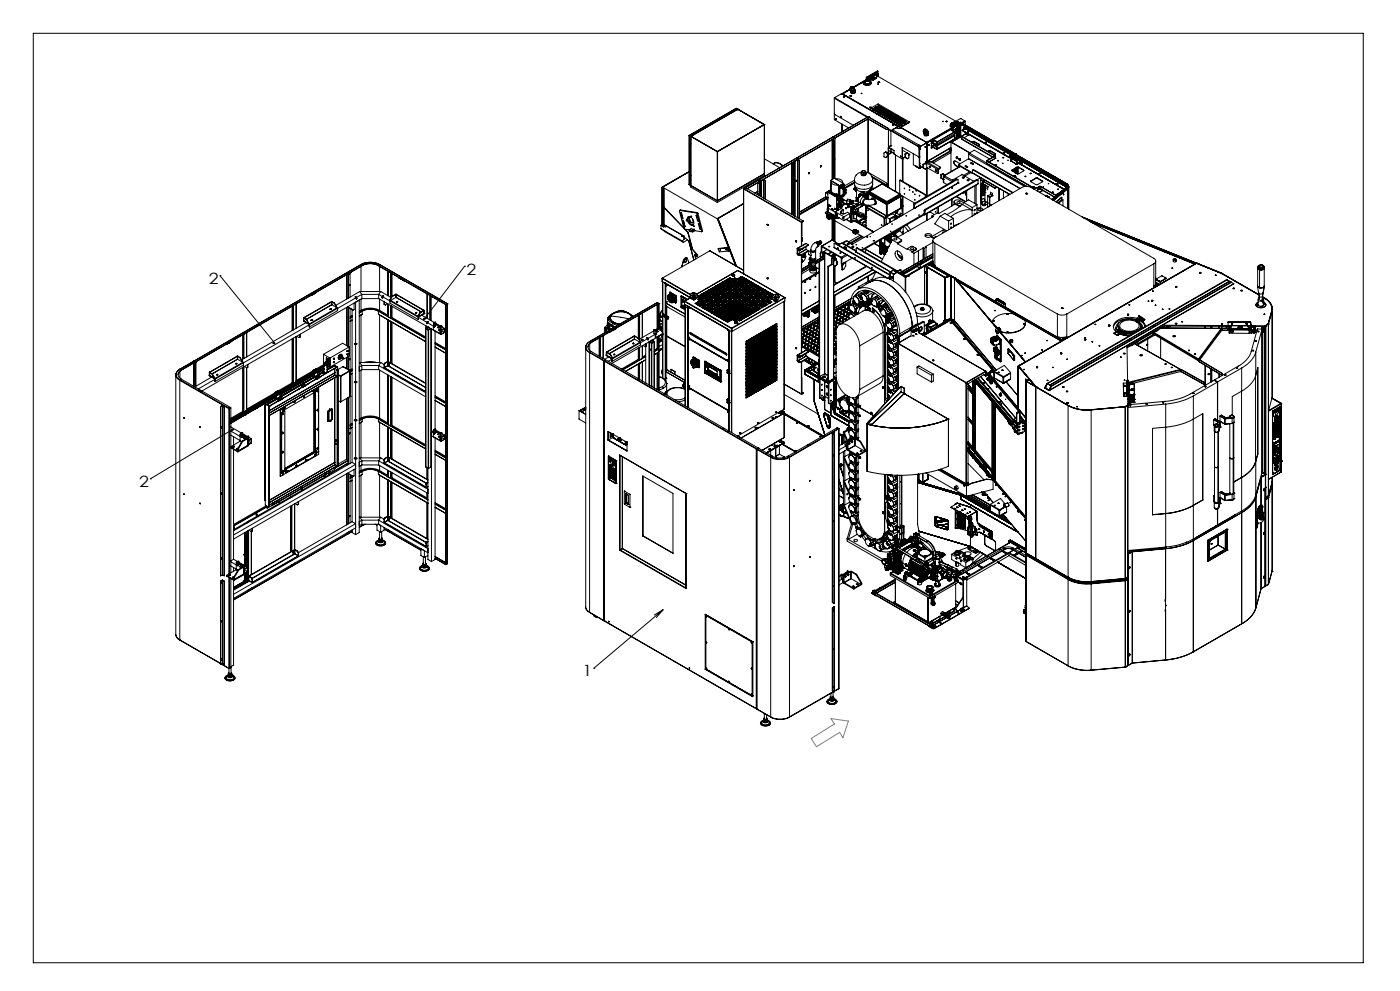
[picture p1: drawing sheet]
<svg xmlns="http://www.w3.org/2000/svg" width="420mm" height="297mm" viewBox="0 0 420 297" stroke-linecap="round" stroke-linejoin="round" font-family="sans-serif">
<defs><g id="words">
<g font-size="4.7">
<text x="139.9" y="82.3">2</text>
<text x="62.6" y="85.1">2</text>
<text x="41.7" y="146">2</text>
<text x="174.8" y="202.7">1</text>
</g>
</g></defs>
<g fill="none" stroke="#000" stroke-width=".3">
<path d="M10 10h399v278.5h-399zM220.8 33l.6-.3 7.9 4.7M220.8 32.5h.1M220.8 32.9v.1M220.9 33h.1M220.9 33l-12.8 7.4M220.9 32.5l-14.1 8.1M220.9 32.5h.1M220.9 32.5l.3 .1M221.2 32.8l-14.1 8M221.2 32.6v.2M221.2 32.6l-14.1 8.2"/>
<path d="M221.3 32.8h.1M221.3 32.8l-.4 .2M221.4 32.8h.1M221.4 32.8l7.8 4.5M229.2 37.3h.1M229.2 37.3l-14 8.1M229.3 37.3v14.8M229.3 37.4l-14.1 8M250.3 29.5l.1 4.8 5.6 3.2M250.3 34.1l.1 1.8 4.2 2.4M250.3 29.5l9.8 5.6M250.4 29.3l1.8-1.1h.6l16.4 9.5v.3"/>
<path d="M250.4 29.3l-.1 .2M250.4 29.3l9.9 5.7M250.7 35.5l.1 .1M250.8 35.6v.1M252.2 35.1v-.2l.1 .2M252.2 35.1h.1M252.3 35.1h.1M252.6 28.1h.1M252.6 28.1l.1 .1M252.6 28.2h.1M252.6 37.2v2.3M252.6 28.1l.5 .3"/>
<path d="M252.7 28.1h-.1M252.7 28.1l25.3 14.7M252.7 28.1l2.3-1.3-2.2 1.3M252.7 37.2v2.3M252.7 37.3v2.1M252.8 28.1h-.1M252.8 28.1l25.2 14.5M253.1 29l.2 .1M253.3 29h-.3M253.3 28.9l-.2 .1M253.3 28.9v.1M253.3 28.9h.1"/>
<path d="M255 26.8l-2.2 1.3M255 26.7l-2.4 1.4M255.2 26.1a.96 .96 0 0 0 .1 1.3M255.2 26.1a1.15 1.15 0 0 1 1 1.7M255.3 27.4a.57 .57 0 0 1-.4-.7 .57 .57 0 0 1 .7-.4 .97 .97 0 0 1 .4 1.5M255.3 27.6a.55 .55 0 0 0 .3 .4 .55 .55 0 0 0 .6-.1l.1-.1M255.3 27.4h.1M255.3 27.4v.1M255.3 27.6l.6 .3M255.3 27.5v.1M255.3 27.5h.1M255.3 26a1.1 1.1 0 0 1 1.1 .6 1.1 1.1 0 0 1-.1 1.2"/>
<path d="M255.3 27.3v.1M255.3 27.3a.52 .52 0 0 1-.3-.6 .52 .52 0 0 1 .7-.4 .52 .52 0 0 1 .3 .6l.2 .5-.3 .3M255.3 27.3l.1 .1M255.3 27.3v.2M255.3 26a1.15 1.15 0 0 1 1 1.8M255.3 26l-.1 .1M255.4 27.5l.3 .2M255.4 27.5h.1M255.4 27.4h-.1M255.4 27.4v.1M255.4 27.4h.1M255.5 27.4l.3 .2"/>
<path d="M255.5 27.4l-.1 .1M255.6 26.5h-.2M255.6 27.3a.42 .42 0 0 1-.4-.4 .42 .42 0 0 1 .5-.4l.3 .5v.5M255.6 27.3l.3 .2M255.6 27.3l-.1 .1M255.6 26.5l-.2 .1M255.7 27.3l-.3-.5 .1-.4 .3 .9M255.7 27.3l.3 .1M255.7 27.3h.1M255.7 27.2l.4 .1M255.7 27.2l.1 .1M255.7 27.7l.1 .1"/>
<path d="M255.7 27.2h.1M255.7 27.7h.1M255.8 27.3h.1M255.8 27.3l.1 .1M255.8 27.3l.3 .1-.2-.1M255.8 27.6l-.1 .1M255.8 27.6h.1M255.8 27.3l.2 .1M255.8 27.6l.1 .1M255.8 27.8l.1 .1M255.9 27.4h.1M255.9 27.5l-.1 .1"/>
<path d="M255.9 27.9h.2M255.9 27.7l-.1 .1M255.9 27.7l.1 .1M255.9 27.7h.1M256 27.4h.1M256 27.8l.1 .1M256 27.9h.1M256 27.5h-.1M256 27.8h.1M256.2 27.9h.1M256.2 27.8l-.1 .1M256.2 27.8h.1"/>
<path d="M256.2 27.8v.1M256.3 27.8l-.2 .1M258.3 28h.3zM258.4 28h.1M259 24.8a1.37 1.37 0 0 0 2.4 0M259 24.5l-2.9 1.7M259.2 24.7a1.14 1.14 0 0 0 2 0M259.2 24.4a1.26 1.26 0 0 1 2.1 .5 1.36 1.36 0 0 1-2.3-.2zM259.2 24.3l-3.2 1.9M259.2 24.5a1.06 1.06 0 0 1 1.1-.4 1.06 1.06 0 0 1 .8 .7 1.12 1.12 0 0 1-1.9-.3zM259.3 24.3a1.01 1.01 0 0 1 1.1-.3 1.01 1.01 0 0 1 .7 .9 1.1 1.1 0 0 1-1.9-.4zM259.4 24.7l.3 .3"/>
<path d="M259.4 24.7a.91 .91 0 0 1 1.5 0M259.4 24.7h.1M259.6 25l.9 .1M259.7 24.1l.7-.4-.6 .4M259.9 23.3v.5v-.2M259.9 23.3l.1 .1M260 23.1l-.1 .2M260 23.1l.1 .1M260 23.4v.4M260.1 23.2l-.1 .2M260.1 23.6h.1M260.2 23.4h-.2l.1 .2"/>
<path d="M260.2 23.4l-.1 .3M260.2 23.6l.7 .4M260.2 23.4l.7 .4M260.3 23.6l-4.3 2.5M260.3 23.7l-.8 .5M260.4 35h.1M260.4 35l-32.9 19M260.4 35.1h.1M260.4 35l-10.6 6.1M260.4 35.6l-20.7 12M260.4 35v16.6M260.5 35.1h.1"/>
<path d="M260.5 35v16.6M260.5 35l6 3.5M260.5 35h.1M260.7 25l-.2 .1M260.7 25a.53 .53 0 0 0 .1-.7 .53 .53 0 0 0-.7-.1 .47 .47 0 0 0-.7 .2 .47 .47 0 0 0 .2 .6M260.8 23.4a.34 .34 0 0 0 .3 .3 .34 .34 0 0 0 .4-.3M260.9 23.2l.3 .3 .1-.3a.26 .26 0 0 1-.1 .4 .26 .26 0 0 1-.3-.4zM260.9 24.7l-.2 .3M260.9 24h.1M260.9 23.8h.1M260.9 23.1l.4 .1zM260.9 24.7h.1"/>
<path d="M260.9 23.8v.2M261 23.8v.2M261 24h1M261.1 23.1l.1 .1zM261.4 24.7a1.39 1.39 0 0 0-2.4 .1M261.4 32.3v.1M261.4 32.3l2.1-1.1 9.2 5.4M261.4 32.5h.1M261.4 24.7a1.26 1.26 0 0 1-1.2 .9 1.26 1.26 0 0 1-1.2-.8M261.4 32.4v.1M261.4 32.5l9.2 5.3-.3-.1M261.4 32.4l9.2 5.3"/>
<path d="M261.5 23l.2 .2a.23 .23 0 0 0 .2 .4 .23 .23 0 0 0 .2-.4M261.5 23.4a.34 .34 0 0 0 .4 .3 .34 .34 0 0 0 .3-.3M261.6 22.8l-.1 .2 .2 .5 .4-.1M261.6 22.8l.2 .3 .2-.3v.3M261.7 22.7l.3 .1-.3 .1zM261.7 32.6l8.6 5.1M261.7 22.8h.2zM261.8 22.8h.1M261.8 23.2h.1M262 24h.1M262 23.8h-1M262 23.8v.2"/>
<path d="M262.1 23.4h.1M262.1 23.2v.2M262.2 23l-.1 .2M262.3 22.3l.2 .4 .3-.1v-.3M262.3 22.2l.5 .1-.4 .1zM262.4 22.1l-2.4 1.3M262.4 22.2l.2 .1zM262.4 22.1l-2.2 1.3M262.4 22.1h.1M262.5 32.7l1.4-.8 .3 .1-1.4 .8zM262.6 31.9l.2 .1zM262.8 22.3l.3 .2"/>
<path d="M262.8 23.4v.2M262.8 23.6l-.8 .4M262.8 23.4l-.8 .4M262.9 23.5l-.1 .1M262.9 23.3l-.1 .1M262.9 23.3v.2M262.9 32.8l1.4-.7 .2 .1-1.4 .8zM263.1 32.4v.2M263.1 32.8v.1M263.1 22.5l.1 .1M263.1 22.5a.26 .26 0 0 1 .2-.3 .26 .26 0 0 1 .3 .2 .26 .26 0 0 1-.3 .3M263.1 34.2h.1"/>
<path d="M263.2 22.7h.1M263.2 22.8h.1M263.2 34.2h.1M263.2 22.6v.2M263.2 22.8l-.3 .7M263.2 22.6l-.3 .7M263.2 22.8l23.5 13.5M263.2 21.3h.1M263.2 21.3l-3.2 1.8M263.2 22.4l.2-.1-.1 .2M263.2 22.4l.1 .1M263.2 33.1l1.4-.8 .3 .1-1.4 .8z"/>
<path d="M263.3 21.3l.1 .7M263.3 22.4l.2-.1-.2 .3zM263.3 21.3l-3.2 1.9M263.3 22.7h-.1M263.3 22.4h-.1M263.3 25.2h.2M263.3 22.7h.1M263.3 22.3l-.1 .2M263.3 25.1l.2 .1zM263.4 22.6l-.1 .1M263.5 22.6v.2M263.5 22.6h.1"/>
<path d="M263.5 24.7h.3M263.5 24.6l.3 .1zM263.5 22.8h-.2M263.5 22.6l-.3 .2M263.5 22.2l-.4-.3-.4 .3M263.5 24.7h.1M263.6 22.3l-.3-.1-.2 .3M263.6 31.6v.1M263.6 32.1l-.1 .2M263.6 32.5v.2M263.6 32.9v.3M263.6 31.7l-1.3 .8"/>
<path d="M263.6 31.6l-1.4 .9 .2 .1 1.4-.8M263.6 31.6l.2 .2M263.6 31.7l.1 .1M263.6 33.3l1.4-.8 .2 .1-1.4 .8zM263.7 31.8l-1.3 .8M263.7 24.7h.1M263.7 31.8h.1M263.9 31.9h.1M263.9 31.9l-1.3 .8M263.9 31.9l.2 .1M263.9 33.5l1.5-.8 .2 .1-1.4 .8zM264.3 32.1h.1"/>
<path d="M264.3 32.1l.1 .1M264.3 32.1l-1.3 .8M264.3 33.7l1.4-.8 .2 .1-1.4 .8zM264.6 32.3l-1.3 .8M264.6 32.3h.1M264.6 32.3l.2 .2M264.6 32.3l.2 .1M264.7 34.2h.2M264.7 34.1h.2zM264.9 34.1h.1M265 32.5h.1M265 32.5l-1.3 .8"/>
<path d="M265 32.5l.1 .1M265.3 32.7l.2 .1M265.4 32.7h.1M265.4 32.7l-1.4 .8M265.4 32.7l.1 .1M265.7 32.9l.2 .2M265.7 32.9h.1M265.7 32.9l-1.3 .8M265.7 32.9l.2 .1M266 38.8h.1M266 38.8l-5.5-3.1 5.5 3.1M266 33.2l.2 .1"/>
<path d="M266.1 33.1h.1M266.1 33.1l-1.4 .8M266.1 34.7l1.4-.8 .2 .1-1.4 .8zM266.1 33.1l.2 .1M266.1 33.1l-1.4 .8 .2 .1 1.4-.8M266.1 33.1l.1 .1M266.3 33.2h.1M266.4 33.4l.2 .1-1.4 .7M266.4 33.2h.2M266.4 33.3h.1M266.4 33.3l-1.3 .8M266.4 34.9l1.4-.8 .2 .1-1.3 .8z"/>
<path d="M266.4 33.3l-1.4 .8 .3 .1 1.3-.8M266.4 33.3l.2 .1M266.5 38.6h.1M266.5 38.5l.1 .1M266.5 38.5v.1M266.5 38.6l-.5 .2M266.5 38.5l-.5 .3M266.5 33.3h.1M266.6 38.6v7.5M266.6 38.6l.7 .5M266.6 38.8l.7 .4M266.6 33.4h.1"/>
<path d="M266.7 33.6l.2 .1M266.8 33.5h.1M266.8 33.5l.1 .1M266.8 33.5l-1.4 .8M266.8 33.5l-1.4 .8 .2 .1 1.4-.8M266.8 33.5l.2 .1M267.1 33.8l.2 .1M267.1 33.7v.1M267.1 33.7l.2 .1M267.1 35.3l1.4-.8 .2 .1-1.3 .9zM267.1 33.8l-1.3 .7M267.1 33.7l-1.4 .8 .3 .1 1.3-.8"/>
<path d="M267.3 39.2h.1M267.3 39.2v4.5M267.3 39.2l8.5 4.9M267.3 39.1v.1M267.3 39.1l8.5 4.9M267.4 34l.2 .1M267.5 35.5l1.4-.8 .2 .2-1.4 .7zM267.5 33.9v.1M267.5 33.9l.2 .1M267.5 34l-1.4 .7M267.5 35.8h.2M267.7 38.9l8 4.6"/>
<path d="M267.8 37.5h.2M267.8 34.1h.1M267.8 34.1l-1.3 .8M267.8 35.7l1.4-.8 .3 .1-1.4 .8zM267.8 34.1l.2 .2-.2-.1M268 37.4l-.2 .1M268 37.4v.1M268 37.5h.1M268 37.4h.1M268.2 34.3v.1M268.2 34.4l-1.4 .7M268.2 34.3l.2 .1"/>
<path d="M268.2 34.3l-1.4 .8 .2 .1 1.4-.8M268.2 35.9l1.4-.8 .2 .1-1.4 .9zM268.2 34.3l.1 .2-.2-.1M268.5 34.6l.2 .1M268.5 34.5v.1M268.5 34.6l-1.3 .7M268.8 34.7l.2 .2M268.9 36.3l1.4-.8 .2 .2-1.4 .7zM269.1 34.8v.1M269.2 38.1l-1.4 .8M269.2 38v.1M269.2 38l-1.9 1.1"/>
<path d="M269.2 35l.2 .1M269.2 34.9l-1.3 .8M269.3 37.8l-.1 .3M269.3 37.8l.8 .4-.6 .3-.6-.2M269.3 34.9v.1M269.3 35h.1M269.3 36.5l1.4-.8 .2 .2-1.4 .8zM269.3 35.1l-1.3 .7M269.4 35.1h.1M269.6 35.2l.1 .1M269.6 35.1l-1.3 .8M269.9 35.4l.2 .1"/>
<path d="M269.9 35.3v.1M269.9 35.4l-1.3 .8M269.9 35.3l.3 .2M269.9 35.3l-1.3 .8M270 36.9l1.4-.8 .2 .2-1.4 .8zM270.2 35.5l-1.4 .8-.2-.2M270.3 35.6l.2 .1M270.3 35.5v.1M270.3 35.6l-1.3 .8M270.3 37.7h.3M270.3 37.1l1.4-.8 .2 .2-1.4 .8zM270.4 38.4h.1"/>
<path d="M270.6 37.7h.1M270.6 35.8l.2 .1M270.7 35.7v.1M270.7 35.8l.1 .1M270.7 35.8l-1.4 .7M271 36l.2 .1M271 35.9v.1M271 36l-1.3 .8M271 35.9l-1.4 .8 .2 .2 1.4-.8M271 35.9l.2 .2M271.3 37h.2M271.4 36.1v.1"/>
<path d="M271.4 36.2l-1.4 .8M271.4 36.2l.1 .1-.2-.1M271.7 36.4l.2 .1M271.7 36.3l-1.3 .9M272.7 36.6l-2 1.1M272.7 36.7l-2 1.1M277.2 38.8a.93 .93 0 0 0 .1 1.3M277.2 38.8a1.18 1.18 0 0 1 1 1.7M277.4 38.7a1.1 1.1 0 0 1 1 .6 1.1 1.1 0 0 1-.1 1.2M277.4 38.7a1.15 1.15 0 0 1 .9 1.8M277.4 38.7l-.2 .1M277.5 39.2l.2 .8z"/>
<path d="M277.7 40l.3 .1M277.7 40h.1M277.7 39.9l.4 .1M277.7 39.9l.1 .1M277.7 39.9h.1M277.8 40l.3 .1M282.8 36.4h.2M283.9 36.4h.2M284.1 36.4h-.3M284.1 36.4h.1M285.1 37.7h.1M285.1 37.7v.3"/>
<path d="M285.1 38l.6 .3M285.1 37.7l.6 .4M285.3 37.1l.2 .3a.24 .24 0 0 0 .2 .4 .24 .24 0 0 0 .2-.4M285.4 38.8l-5.4 3.1M285.4 37.5a.34 .34 0 0 0 .3 .4 .34 .34 0 0 0 .3-.4M285.4 38.8l1.1 .7M285.4 38.8h.1M285.4 38.9l.6-.3-.1 .4M285.4 37l-.1 .1 .2 .2M285.5 37.3l.4 .1zM285.6 36.9h.1zM285.6 37h.1"/>
<path d="M285.6 37.3l.2 .1zM285.6 38.2l-7.6 4.4M285.7 39.2h.1M285.7 39h.2M285.7 37.2l-.3-.3-.3 .2v.9M285.7 38.3h.1M285.7 38.1h.1M285.7 38.1v.2M285.8 39.1l.2 .1M285.8 38.1v.2M285.8 38.1l-.1 .1M285.9 36.9l-.2 .3"/>
<path d="M285.9 37v.3M285.9 38.7h.1M285.9 37.4h.1M285.9 39h.1M285.9 38.7l-.4 .2M286 37.1l-.3 .6-.2-.1v-.2M286 37.1a.34 .34 0 0 0 .4 .3 .34 .34 0 0 0 .3-.3l.4 .2M286.1 37l.4 .2 .1-.2a.26 .26 0 0 1-.2 .4 .26 .26 0 0 1-.3-.4zM286.2 36.6v.1M286.2 36.7v.1M286.2 36.8l.1 .1M286.2 36.7l.3 .2"/>
<path d="M286.3 36.6l-.6 .2M286.3 36.9l.2 .1zM286.3 37h.1M286.4 36.7h.2zM286.4 39.5h.1M286.4 39.5l-5.3 3.1M286.5 39.5l-.1 .6-5.3 2.9M286.6 36.8h.1M286.5 39.5l-5.4 3.1M286.5 39.5h.1M286.5 38.9h.1M286.5 40h.1"/>
<path d="M286.5 39.5v.5M286.6 38.7l-.1 .1M286.6 36.9l.5 .3M286.6 38.7l-.1 .2M286.7 38.7h.1M286.9 37h.2M287 37.6h.1M287.1 37.2h.1M287.1 37.3h.1M287.1 37.6h.1M287.1 37.2v.1M287.1 37.6v4.1"/>
<path d="M287.1 37.6l-9 5.2M287.1 36.7l.2 .2h.3v-.2M287.1 36.8h.1M287.1 36.6v.2M287.1 37.5l.2 .2M287.2 36.5h.3a.23 .23 0 0 1-.1 .2 .23 .23 0 0 1-.3-.2zM287.2 37.2v.1M287.2 37.5l.2 .1M287.3 36.7h.1M287.3 37.7l-.2 .1M287.3 37.7h.1M287.3 37.7v3.8"/>
<path d="M287.4 37.6h.1M287.4 37.7h.1M287.4 37.6v3.8M287.4 37.6l.4-.2-.4 .3M287.6 36.6v.2M287.7 37.2l-.4 .2M287.7 37.2l.1 4.1M287.7 37.2l-1.9 1.1M287.7 37.2l.6 .2M287.7 37.1l.4 .3M287.8 36.9v.1M287.8 36.9h.1"/>
<path d="M287.8 37l-.6 .3M287.8 37l-2 1.1M287.8 37.3v3.9M287.8 37.5l.7 .1M287.9 37l16.4 9.5M287.9 36.9h.1M287.9 37.5v3.7M288 37l.4 .1-.3 .1zM288.1 36.7h.2M288.1 37.4l.1 3.6M288.1 37.4h.2M288.2 36.8h.1"/>
<path d="M288.2 36.7h.1M288.2 36.7l-.4 .2M288.2 36.7l-1 .5M288.2 36.8l-.3 .2M288.2 36.8l16.5 9.5M288.2 37.6v3.4M288.2 36.7l-.3 .2M288.3 36.7l-.6 .3v.4l-.5 .1M288.3 36.7l16.5 9.5M288.3 36.7h.1M288.3 37.4h.1M288.3 36.7l-.5 .2"/>
<path d="M288.4 37.4h-.1M288.4 37.3v.1M288.4 37.4l15.3 8.8M288.4 37.3l15.4 8.9M288.4 37.3l-.1 .1M288.5 37.4v.2M288.6 37.4l-.1 .2M288.7 39.1l14 8.1M288.8 39l-.1 .1M288.8 39h.1M288.8 39l14 8.1M289.1 38.4h.1"/>
<path d="M289.1 38.4l-.3 .6M289.2 38.4l-.3 .6M289.2 38.4l-.3 .6 .8-.4M289.5 36.2l.1 .2M289.5 36.2l-1.4-.7-1.9 1.1M289.5 36.2l-1 .6M289.6 36.4v1.1M289.6 36.4l-.9 .5M289.6 38.6l13.5 7.8M289.7 38.6h.1M289.7 38.2h.1M289.7 38.1h.1"/>
<path d="M289.7 38.2v.4M289.7 38.1l-.6 .3M289.7 38.6l-.8 .4M289.7 38.2l13.8 7.9M289.7 38.6l13.5 7.8M289.7 38.1l-.5 .3M289.8 38.1l-.1 .1M290.2 39.6h.3zM290.3 39.6h.2zM290.3 39.6h.1M290.3 39.6h.2M290.3 39.6l.1 .1"/>
<path d="M198.6 56.1l.5 .4M198.6 56.1v11.6M198.8 56.1l8-4.6-8.1 4.6 .5 .3M198.8 56.1v.1M198.8 56.1l16.4 9.5M199.1 56.5v11.5M199.2 56.4v11.6l-.6-.3M199.2 56.4l-.1 .1M206.8 40.6l.3 .2M206.8 40.6v14.7M206.8 51.4l-8.2 4.7M206.8 55.2l.3 .3"/>
<path d="M206.8 40.6h.1M206.8 55.2v.1M207.1 40.8v14.7M207.1 52.6h.1M207.1 54.2h.1M207.2 43h.1M207.1 40.8h.1M207.1 40.8v14.6M207.1 52.5h.1M207.1 41.9h.1M207.1 41.8h.1M207.2 52.5l-.1 .1"/>
<path d="M207.2 41.9l-.1 .1M207.2 41.9h-.1M207.2 43.5h-.1M207.2 52.6h.1M207.2 52.5v.1M207.2 41.9h.1M207.2 41.8v.1M207.2 55.6v.5l8 4.6M207.2 54.1v.1M207.2 55.6h.1M207.2 53.7h.1M207.2 52.3v.2"/>
<path d="M207.2 54.1h-.1M207.2 53.1h-.1M207.2 52.7h-.1M207.2 41.7v.1M207.2 43.4v.1M207.2 42.4h-.1M207.2 42h-.1M207.2 40.8l.1 14.8M207.2 55.3l-.1 .2M207.2 55.5v.1M207.2 55l-.1 .1M207.3 55.6l7.9 4.6"/>
<path d="M207.3 40.9l7.9 4.5M207.3 40.8v.1M208.1 40.4l-.8 .5M208.1 40.4l-.8 .4M208.1 40.4h.1M215.2 45.4h.1M215.2 45.4v15.3M215.3 45.4l-.1 14.7M223.1 56.6v25.5M223.1 56.5v.1M223.1 56.6l17.3 10M223.2 56.5h-.1"/>
<path d="M223.2 56.5l-.1 .1M223.2 56.5h.1M223.2 56.5h1M223.2 56.5l17.3 10M224.2 56.5h.1M224.2 56.5l16.8 9.7M227.3 54.8v3.4M227.3 54.8l.6 .3M227.3 57.4l-.8 .5M227.3 57.4h.1M227.3 58.2h.1M227.3 58.2l.5 .3h-.2"/>
<path d="M227.3 58.2h-.1M227.4 54h.1M227.4 54.7h.1M227.4 54l-4.3 2.5M227.4 54.7l-.1 .1M227.4 54l.5 .3M227.5 54.6h.1M227.5 54.1h.1M227.5 54h-.1M227.5 54v.1M227.5 54.1l.5 .3M227.5 54l.5 .3"/>
<path d="M227.8 58.5l-.1 .1M227.9 55.1l-.1 3.5M227.9 55.1v3.5M227.9 54.3l-3.7 2.2M228 54.3v.1M228.1 54.3h.1M228.1 54.3l-.7 .4M228.2 54.3v4.5M228.2 54.3l-.8 .5M228.4 54.2v4.7M228.4 54.2l-.1 4.7M229 53.8h.1"/>
<path d="M229 53.8l-.6 .4M229 53.8v5.5M229.1 53.8l.4 .3M229.1 53.8h-.1M229.1 53.8h.1M229.1 53.8l.5 .3M229.3 52.1l-14.1 8.1M229.3 52h.1M229.3 47.6l4.6 2.7M229.3 52v.5l-14.1 8.2M229.5 54.1h.1M229.5 54.1v5.5"/>
<path d="M229.6 54.1v5.5M232.3 48.9a2.31 2.31 0 0 1 2.5 .8M232.3 48.9l.6-.1 .8 .2 1.1 .8M232.3 48.9l-.4 .2M234.1 49.1l.8 .6M237.6 48.8v.1M237.6 48.9v15.4M237.6 48.9l.5 .2M237.6 48.9h.1M238.1 49.1v15.5M238.1 49.1h.1M238.3 48.4v.1"/>
<path d="M238.3 48.5l-.7 .3M238.3 48.5v16.2M238.4 48.3l.1 .1M238.4 48.3v16.5M238.5 48.4v16.4M238.7 54.2l.1 .2M238.7 54.2l.1 .1M238.8 54.3v.1M238.8 54l.3 .1M238.8 54l.2 .1M238.8 54l-.1 .2M239 54.1l-.1 .3z"/>
<path d="M239 54.1h.1M239 54.1l-.2 .2M239.1 47.3h.1M239.1 47.3l-11.7 6.7M239.1 54.1l-.3 .3M239.1 47.9h.1M239.1 47.3l.5 .3M239.2 47.3h.1M239.2 47.3h-.1M239.2 47.3l.5 .3M239.3 47.9h.1M239.3 47.9l-.9 .4"/>
<path d="M239.3 47.9v17.4M239.3 47.9l-.8 .5M239.3 47.9l.5 .3M239.4 47.9h-.1M239.4 47.9l.4 .3M239.6 47.6l-11.6 6.7M239.6 47.6l-11.6 6.8M239.7 47.6h.1M239.8 48.2v17.3M239.8 48.2h.1M242.7 51.7l.1 .1M242.8 51.9l-.2 .2"/>
<path d="M242.8 51.8v.1M242.8 51.9h.1M242.8 51.8h.1M242.8 51.8l-.2 .3 .2-.2M246.1 49.9v.1M246.3 49.7v.1M246.3 49.8l-.2 .2M246.3 49.8h.1M246.3 49.8l-.2 .1M247.6 57.7v1.2l.8 .4M247.6 57.7l.8 .4M247.8 59l-8 4.6"/>
<path d="M248.2 59.2h.1M248.2 59.2v.3M248.2 59.3l.2 1.9M248.2 59.7l.2 .2M248.2 59.5l-8.4 4.9M248.2 59.5l.2 .1M248.4 57.6l.4 .2M248.4 57.6v6.7M248.5 57.4l-.1 .2M248.5 57.4l.4 .2M248.7 57.4v-.3l-1.1 .6M248.7 57.2l-.2 .2"/>
<path d="M248.8 57.9l1.7 .9M248.8 57.1l.3 .1M248.9 57.8l-.1 .1M248.9 57.8l1.6 .9M248.9 57.7h.1M248.9 57.7l-.1 .2M248.9 57.6h.1M248.9 57.6l-.1 .2M248.9 57.4v.3M248.9 57.4l1.7 1M249 57.1l-.1 .1M249 57.1l.1 .1"/>
<path d="M249 57.1h-.2M249.1 57.2h.1M249.2 57h-.1M249.2 57l.2 .1M249.2 54.1v2.9M249.2 54.1l2.6 1.5M249.2 54.1l1.1-.7 2.7 1.5M249.3 57.1v.2M249.4 57.2a1.52 1.52 0 0 0 1.6 .9M249.4 57.2l-.5 .2M249.4 54.5v2.7M249.5 54.3l2 1.2a1.44 1.44 0 0 1-2-1.2z"/>
<path d="M249.7 41.9v11.9M249.7 41.8v.1M249.7 41.9l.5 .3M249.7 41.9h.1M249.7 41.1l.1 .1M249.8 41.8h.1M249.8 41.2l-10.6 6.1M249.8 41.2l.5 .2M249.8 41.2h.1M249.8 41.1v.1M249.8 41.1l.5 .3M250.2 42.2v11.3"/>
<path d="M250.2 42.2h.1M250.3 47.5l.1 .1M250.3 47.6h.1M250.3 47.6l-.1 .1M250.3 41.4v.1M250.3 41.5l-10.6 6.1M250.4 47.6l-.2 .3M250.5 41.4h.1M250.5 41.4v12.1M250.5 41.4l-.8 .4M250.5 58.8l.5 .3M250.6 58.4v.3"/>
<path d="M250.6 58.6l-.1 .2M250.6 58.6l.5 .3M250.7 53.6a1.42 1.42 0 0 1 2 1.2M250.8 58.3a.24 .24 0 0 1 .3-.1 .24 .24 0 0 1 .2 .3zM250.8 58.4v.2M250.8 58.5l-.2 .1M251 59.1v4.1M251 58.1v.1M251 59.9h.1M251 58.1l-.4 .3M251 59.2h.1M251 59v.1"/>
<path d="M251.1 58.9l-.1 .2M251.1 58.3h.1M251.1 58.9h.1M251.1 59.2v.7M251.1 59l-.1 4.2M251.1 59v.2M251.1 58.3l-.1 .1M251.1 58.3l.1 .1M251.2 58.3v.1M251.2 58.4h.1M251.2 58.3l-.2 .1M251.4 59.8l-.4 .2"/>
<path d="M251.4 58.4h.2M251.4 58.5l.1 .2-.4 .2M251.4 58.4v.2M251.5 58.6l-.4 .3M251.5 55.5l.1 2.9M251.6 58.4l.2 .2M251.8 55.6v3M251.8 55.6h.2M251.8 58.6h.1M251.8 58.6v.2M251.8 58.8l-.7 .4M251.8 58.6l-.7 .4"/>
<path d="M251.8 58.8h.2M252 55.6v3.2M252 55.6v.8l.3 .1M252 55.6l.2 .1M252.2 56v.1M252.2 55.8v.1M252.2 55.9h.1M252.2 55.8v.2M252.2 55.7v.1M252.2 56h.1M252.2 56.1l.1 .4M252.3 55.9h.1"/>
<path d="M252.3 55.8h.1M252.3 55.8v.1M252.3 59.2l.5 .3M252.3 55.8l-.1 .1M252.3 55.8v.2M252.3 56.4l.1 .1M252.3 56l-.1 .1M252.3 55.8h-.1M252.4 56.4l-.1 .1M252.4 59.8l.3 .1M252.6 56.1l-.1 .1M252.6 56.4h.1"/>
<path d="M252.6 56.4l.1 .1M252.6 59.9a.68 .68 0 0 0-.7 .3 .68 .68 0 0 0 .1 .8M252.6 55.9l-.3 .3v.2M252.6 55.9h.1M252.7 55.8l-.1 .1M252.7 56.5l.2 .2M252.7 55.8h.1M252.7 56.5h.1M252.7 55.9a.28 .28 0 0 0-.3 .3 .28 .28 0 0 0 .3 .3v-.1M252.7 56.1h-.2l.1 .3M252.7 56.1l-.1 .3M252.7 56.1l.2 .1"/>
<path d="M252.8 54.5v.3M252.8 56.2l.1 .1M252.8 56.2l-.1 .3M252.8 55.4l-.1 .4M252.8 55.8a.31 .31 0 0 1 .2-.4 .31 .31 0 0 1 .4 .3 .31 .31 0 0 1-.5 .2l-.1 .2M252.8 55.8l-.1 .1M252.8 55.4l-.6 .3M252.8 59.5l-.6 .1-.6 .7M252.8 56.6l.1 .1M252.8 56.5v.1M252.8 59.5v.3M252.9 56.4l-.1 .1"/>
<path d="M252.9 56.7h.1M252.9 56.3v.1M252.9 55l-.9 .6M252.9 55.1l.3 .1M253 55.5l-.1 .2M253 56.3l-.1 .1M253 54.9v.2M253 56.1h.1M253 56.7v1.5M253 54.9l-.1 .1M253 56.1l.1 .1M253 56.1l-.2 .1"/>
<path d="M253 56.3h-.1M253 56.7l.3 .2M253 57.9h.1M253 55.9h.1M253 57h.3M253 55.3l-.3-.1 .1 .2M253 56.7v1.2M253 57.9v.2M253 58.2l-1 .6M253 58.8l-.3 .2M253 56.2v.1M253 56.2h.1"/>
<path d="M253 58.1v.1M253.1 56.2h.1M253.1 56.2h-.1M253.2 57.1h.1M253.2 57.1h-.2M253.2 56.2l.1 .1M253.2 57.1l-.1 .1M253.2 57.1l.1 .1M253.2 55.2v.2l-.2-.1M253.2 55.9v.1M253.2 56.9l-.2 .1M253.2 59.9l-.3-.1-.6 .3"/>
<path d="M253.2 55.9l-.2 .2M253.2 55.2l-.2 .1M253.2 59.9l-.6 .4M253.2 59.9v.1M253.3 56.3l.3 .4M253.3 56.9l.2 .3 .3-.1M253.3 56.3l-.3 .4M253.3 56.9v.1M253.3 57.2h.1M253.3 57.1v.1M253.3 57.1h-.3M253.4 58.3v.3l-2.3 1.3"/>
<path d="M253.4 57.1v.1M253.4 57.2v.3l-.4 .1M253.4 57.2l-.4 .1M253.4 57.3l.4 .2M253.6 56.6l-.1 .4-.2-.1M253.6 56.7l.2 .1M253.8 57.5v.2M253.8 57.5l-.8 .4M253.8 57.1h-.4M253.8 56.8v.3M253.8 57.7v.4l-2.8 1.5M253.8 57.7l-.8 .4"/>
<path d="M253.8 56.9v.3h-.4M255.1 59.8v.2M255.1 59.8l-.2 .5M255.1 59.8l-.9-.1-.2 .5M256.2 56.5h.1M256.2 56.4l.1 .1M256.2 56.4v.3h.2M256.3 56.5v.2M256.4 55.2a2.74 2.74 0 0 0 2.7 2.4 2.74 2.74 0 0 0 2.7-2.4M256.4 55.2a2.94 2.94 0 0 0 4 1.3l1-.5 .4-.8M256.4 53.9a2.84 2.84 0 0 0 3.7 1.5 1.89 1.89 0 0 0 1.7-1.5M256.4 53.9v1.3"/>
<path d="M256.4 54.6l-3 1.8M256.4 54l-3.2 1.9M256.4 54.9l-2.9 1.6M256.4 54.6l-3.1 1.7M256.4 56.7h.1M256.4 56.6v.1M256.4 56.5v.2M256.4 56.7l.1 .1M256.5 56.8v.1M256.5 56.4h-.3M256.5 56.4h.1M256.5 56.4l-.2 .1"/>
<path d="M256.5 56.8h.1M256.5 56.5l-.1 .1M256.5 56.6v.1M256.5 56.9h.1M256.5 56.5h.1M256.5 56.5v.3M256.5 56.5l.1 .1M256.6 56.4l-.1 .1M256.6 57.2l.4 .2M256.7 56.6l-.1 .6zM256.7 56.5h-.1M256.7 56.5h.1"/>
<path d="M256.9 59.1v1.2M256.9 59.1v.1M256.9 59.2l.5 .2M256.9 59.1h.1M257 59l-.1 .1M257 59.1l.4 .3M257 59.1l-.1 .1M257.1 56.8l-.1 2.3M257.4 59.4v1M257.4 59.4h.1M257.4 59.4v.4M257.7 58.3l-.2 1.2"/>
<path d="M257.7 58.3h.1M257.8 58.3l-.1 .9M258 58.1h.2M258 58.1h.1M258 58.1l-.3 .2M258.1 58.1h.1M258.1 58.1l-.3 .2M258.2 58.1l-.1 .6M258.2 58.1l.4 .3M258.2 57.5l1.5 .8M258.2 58.1l.5 .2M258.2 58.1h.1"/>
<path d="M258.4 52l.5 .5 .7-.2 .2-.3M258.4 52a.77 .77 0 0 0 .7 .4 .77 .77 0 0 0 .7-.4M258.4 52.1a.63 .63 0 0 0 .4 .6 .63 .63 0 0 0 .7-.1l.3-.4M258.4 51.5l.5-.4 .5 .1 .3 .3M258.4 51.5a2.43 2.43 0 0 0-2 2.4M258.4 51.5h.1M258.4 51.5a.68 .68 0 0 0 .7 .4 .68 .68 0 0 0 .6-.4M258.4 51.5v.5M258.6 52.3l.3 .2 .7-.2-.3 .2-.7-.2M258.6 51.3a.48 .48 0 0 1 .6-.2 .48 .48 0 0 1 .2 .6 .49 .49 0 0 1-.6 .2 .49 .49 0 0 1-.2-.6zM258.6 58.4l.2 .2M258.7 58.3l-.1 .1"/>
<path d="M258.7 58.3l.1 .2M258.7 58.6a1.26 1.26 0 0 0-1.1 1.9l.7 .5M258.7 58.6l.7 .5M258.8 57.6h.6M258.8 58.6v.1M258.8 58.3a.25 .25 0 0 1 .3 .2 .25 .25 0 0 1-.1 .3zM258.8 58.3l.4-.1 .1 .1v.3l-.2 .2M258.8 57.6h.3M258.9 58.2a.26 .26 0 0 1 .4 .1 .26 .26 0 0 1-.1 .4M259 58.5v.1M259 58.1l.3 .1v.5M259.1 57.6h.1"/>
<path d="M259.3 57.6h-.1M259.7 51.5l.1 .5M259.7 51.5a2.45 2.45 0 0 1 2.1 2.4M259.7 58.3l.1 .2M259.8 52.1v.1M259.8 58.5v.8M259.8 58.3h-.1M259.8 58.3l.1 .1M259.9 58.4v1M259.9 58.4l-.1 .1M260 59.4l-.5-.3a1.21 1.21 0 0 0-1.2 .6 1.21 1.21 0 0 0 .1 1.3M260 57.9l.2 1.2"/>
<path d="M260 59.4h.2M260 57.9l.2 .1M260 57.9l.6-.3-1 .6-1.1-.7 1.3 .8M260.2 59.4v.3a.81 .81 0 0 0-1-.1 .81 .81 0 0 0-.4 .8v.7l.6 .1M260.2 58v1.1M260.2 59.1h.1M260.2 59.4v.2h.2M260.2 59.4h.2M260.2 57.9l.1 .3M260.2 57.9l.2 .1M260.2 57.9v.1M260.2 59.4h.1"/>
<path d="M260.3 58.2v.9M260.3 59.1h.1M260.3 59v.1M260.3 59.7l-.1 .1M260.3 59.6h.1M260.3 58.1h.1M260.3 59.5h.1M260.3 59h.1M260.3 58.9v.1M260.3 59.5l.1 .1M260.3 59.5v.1M260.4 58.9l-.1 .1"/>
<path d="M260.4 59.5h-.1M260.4 58h.1M260.4 58l-.1 .1M260.4 59.4l.1 .1M260.4 58.1l-.1 .1M260.4 59.4h.1M260.4 51.6h.1M260.4 59.4l-.1 .3M260.4 58l-.1 .2M260.4 58l.1 1.8M260.4 59.6h-.1M260.4 58v.1"/>
<path d="M260.4 59.5v.1M260.4 59l-.1 .1M260.4 58.1h-.1M260.4 51.6l-.1 .1M260.5 59l-.2 .1M260.5 59.5l-.1 .1M260.5 58l-.1 .1M260.5 58.1h-.1M260.5 59h-.2M260.5 59.5l-.2 .2 .1-.1M260.5 59h.1M260.5 59.4l-.1 .1"/>
<path d="M260.5 51.6l5.7 3.4M260.5 58v.1M260.5 59.6l-.1 .2M260.5 58.1l-.2 .4 .2 .5M260.5 59.3l-.3 .1M260.5 59.3l-.1 .1M260.5 59.1l-.5 .3M260.5 57.8v.1M260.5 58.1l5.5 3.2 4.2-2.4M260.5 58.1l5.7 3.1M260.5 57.9v1.9M260.5 57.8h.1"/>
<path d="M260.5 57.9l5.4 3.1M260.6 57.7v.1M260.6 57.5v.1M260.6 57.5v.2M260.6 57.7l-.4 .2M260.6 57.8l-.1 .1M260.6 57.8l5.4 3.1M260.6 57.6v.2M260.6 57.6l5.4 3.1M260.7 57.4l-.1 .1M260.8 57.4l-.2 .2M260.8 57.4h-.1"/>
<path d="M260.8 57.4l5.3 3M260.9 57l.2 .1M260.9 56.9l.2 .1M261 57h.1M261.1 56.9l.1 .1M261.1 57v.1M261.1 56.8l.1 .2M261.1 56.8l.2 .1M261.2 57h-.1M261.3 56.6l.2 .2M261.3 56.9v.1M261.3 59.8a.66 .66 0 0 1 .8-.4 .66 .66 0 0 1 .5 .7 .66 .66 0 0 1 .3 .7 .66 .66 0 0 1-.7 .5h-.1"/>
<path d="M261.4 56.5l.3 .3M261.4 56.5h-.1M261.5 56.8l-.2 .1M261.5 56.8v.1M261.5 59.4a1.18 1.18 0 0 1 1.1 .6 1.18 1.18 0 0 1 0 1.3M261.5 52.9l4.2 2.4M261.6 59.7l-1.1 .1a.93 .93 0 0 0-1.4 .6 .93 .93 0 0 0 1.1 1.1h.9l1.3-.4M261.6 59.7a.99 .99 0 0 1 .8 1.4M261.6 59.7h.1M261.6 53l4.1 2.3M261.6 59.7a.96 .96 0 0 1 .8 1.4M261.7 53.2l4.5 2.6"/>
<path d="M261.8 53.9v1.3M262.3 56.4l-.9 .1M264.7 55.1l-3.9 2.3M264.7 55.1l5.2 3.1M264.7 55.1l-4 2.3M264.7 55.1h.1M264.7 55.1l5.4 3.1M265.6 45.6l.2-.1 .5 .3M265.6 45.6l-.4 .3v1.1l.4 .2M265.6 45.6l.6 .3M265.7 55.3l.5-.2v.7M265.7 55.3h.1"/>
<path d="M266.2 45.9v1M266.2 46.9l-.6 .3M266.2 55l-.5 .3M266.2 55v.8M266.3 45.8v1M266.3 46.8l-.7 .4M266.3 45.8l-.1 .1M266.3 46.8l-.1 .1M266.4 46.2v9.9M266.4 46.2l.2 .2M266.6 44.3h.1M266.6 43.6l.4 .3 .3-.2"/>
<path d="M266.6 44.3l-.1 1.9M266.6 46.4v9.8M266.6 44.1l1.6 1v1.1l2.5 1.4M266.7 44.2l-.1 .1M266.8 44.2l-.2 .1M266.9 45.2l1.3 .8-1.3-.7M267.2 43.9h.1M267.3 43.7h.1M267.3 44.7h.2M267.3 44.6v.1M267.4 44.7h-.1M267.5 44.6l-.2 .2"/>
<path d="M267.5 44.6l-.1 .2M267.5 44.7l-.1 .2-.1-.2M267.5 45.6l-1.1 .6M267.7 44.8l-.4 .2M267.7 45.7l-1.1 .7M268.6 46.5v10.9M269.9 58.2l.2 .2M269.9 58.2h.2M269.9 54l.2-.1 8.2 4.8M269.9 54v4.1M269.9 54l8.2 4.8M269.9 58.2l-3.8 2.2"/>
<path d="M270.1 58.2v.1M270.1 58.6l.1 .2M270.1 58.4v.2M270.1 58.6l-4 2.3M270.1 58.4l-4 2.3M270.1 58.6h.1M270.1 58.3v.1M270.1 58.3v.3M270.1 58.4l4.3 2.5M270.2 58.6h.1M270.2 58.6v.2M270.2 46.8l.1 .2z"/>
<path d="M270.2 58.8v3.6M270.2 58.8l-4 2.2M270.2 59.6l.4 1.1M270.2 58.7v3.6M270.3 46.8v.1M270.7 47.6h.1M270.7 44.2v10.1M270.7 58.8v5.3M270.7 45l2.2 1.3M270.7 47.5h.1M270.9 47.5v6.9M270.9 58.8v5.6"/>
<path d="M271.3 58l.1 .2zM271.3 56.4l.1 .1zM271.5 46.2v.9M271.5 47.1l.2 .1M271.5 47.1l.7 .5M271.5 46.2l.6-.4 .1 .1-.5 .3M271.5 46.2h.2M271.5 47.1l-.7 .5M271.7 46.2v1M271.7 47.2l.5 .4M272.7 46.2v1.1l-.5 .3M272.9 46.3l-.2 .2"/>
<path d="M272.9 46.3l-.2 .1M274 46.1v3.3l1.8 1M274.4 58.2l.1 .2zM274.6 49.8h.1M274.6 49.8l1.2 .7M275.5 43.6l.7 .2M275.5 43.6v.1M275.7 43.5h.1M275.7 47.1l-5-2.9v3.4M275.7 47h.1M275.7 43.5l-.2 .1M275.8 43.6h-.3l.2 .1"/>
<path d="M275.8 44.1h.1M275.8 44.2h.1M275.8 44.7h.1M275.8 44v.1M275.8 44v6.5M275.8 50.4h.1M275.8 44.8h.1M275.8 49.6h.1M275.8 49.1h.1M275.8 49.9h.1M275.8 50.4v.1M275.8 44.7l.1 5.7"/>
<path d="M275.8 44.1v6.3M275.9 44.7h.1M275.9 50.4l1-.5-1.1 .6M276.9 49.3v.9M276.9 50.2l.7 .5M276.9 49.3l.1 .1M276.9 50.2l.1 .1M277 49.4v.9M277 50.3l.6 .4M277.3 40.3a.55 .55 0 0 0 .4 .4 .55 .55 0 0 0 .5-.1l.1-.1M277.3 40.1a.57 .57 0 0 1-.3-.7 .57 .57 0 0 1 .6-.4 .93 .93 0 0 1 .4 1.5M277.3 40.1h.1"/>
<path d="M277.3 40.3l.6 .3M277.4 40.2l-.1 .1M277.4 40.2h.1M277.4 40l.1 .1M277.4 40a.52 .52 0 0 1-.4-.6 .52 .52 0 0 1 .7-.4 .52 .52 0 0 1 .4 .6l.1 .4-.3 .4M277.4 40l-.1 .1M277.4 40v.2M277.4 40.2l.3 .2M277.5 40.1l-.1 .1M277.5 40.1h.1M277.5 40.1l.3 .2M277.5 58.7l.2 .1z"/>
<path d="M277.6 44l-.1 .1M277.6 44l-.1 .1zM277.6 40a.42 .42 0 0 1-.4-.4 .42 .42 0 0 1 .5-.4l.1 .1a.54 .54 0 0 1 0 .9M277.6 40l.2 .2M277.6 40l-.1 .1M277.6 49l.4 .3v9.2M277.6 49l-.2-.1-.5 .4M277.6 49l-.6 .4M277.7 40.4h.1M277.7 40.4l.1 .1M277.8 40h.1M277.8 40.4h.1"/>
<path d="M277.8 40.3h.1M277.8 48.5v.6M277.8 40l.1 .1M277.8 40.5l.1 .1M277.8 40.3l-.1 .1M277.8 40.2v.1M277.8 40.3l.1 .1M277.8 48.6v.6M277.9 40.1h.1M277.9 40.4h.1M277.9 40.4l.1 .1M277.9 40.4l-.1 .1"/>
<path d="M278 42.7h.1M278 40.5h.1M278 42.6v.1M278 42.6l.1 .2M278 40.1h.1M278 40.5h.2l-.3 .1M278 48.5h.1M278 48.5l-.2-.1v.2M278 48.5l-.2 .3 3.5 2M278 40.5l-.1 .1M278 42.8l-2.2 1.3M278 40.6h.1"/>
<path d="M278 48.5l-.2 .1M278 50.4l-.4 .3M278 48.5h1.4M278 50.2l3.2 1.8M278 48.5l3.5 2M278.1 42.8v5.6M278.1 48.2h.1M278.1 42.8h.1M278.1 48.2v.1M278.1 50.2v8.4M278.1 43.6h.1M278.1 43.3v.1"/>
<path d="M278.2 40.5h.1M278.3 40.5h-.1M278.6 43.4l.2-.2-.1 .3zM278.8 43.3l-.2 .2M278.9 50.1l-.1-.3 .3 .2-.1 .2M278.9 50.1l.1 .1M278.9 49.9l.1 .1M279 50l-.1 .1M279 50l.1 .1M279.2 50.2h-.2M279.4 48.5h.1M279.4 48.5l2.6 1.6v.3l-.7 .4"/>
<path d="M279.4 44.3h.1M279.4 43.6l.1 .7M279.4 42.3v.8M279.4 42.5v1.8M279.4 42.5h.1M279.5 44.3v.1M279.5 42.4l-.1 .1M279.5 42.5v1.8M279.5 42.4h.1M279.5 42.4v.1M279.7 42.9h.1M279.7 42.8l.1 .1"/>
<path d="M279.8 42.7l.2-.2-.1 .4zM279.8 43.9l.2-.1-.1 .4zM279.9 42.6l-.1 .2zM279.9 42.5h.1M279.9 42l-.5 .3M279.9 43.9v.2M279.9 42.6v.2M279.9 42.5a.25 .25 0 0 0-.3 0 .25 .25 0 0 0 0 .4h.1M279.9 44.1h.1M279.9 42v.2M279.9 42l1.1 .6M280 43.8a.24 .24 0 0 0-.4 0 .24 .24 0 0 0 .1 .4h.1"/>
<path d="M280 44.1l1 .7M280 42h-.1M280 44.1l1 .6M280 41.9l-.1 .1M280 42.1l-.5 .3M280 44.1l-.5 .3M280 41.9l1.1 .7M280 43.4l1 .7M280 42.9l1 .3M280.1 43.4l.9 .7M280.7 42.1h.1M280.7 51.2l.1 .1"/>
<path d="M280.8 51v.1M280.8 51l-.2-.1 .1 .3M280.8 51v.3M280.8 51.1l-.1 .1M280.8 51.1h.2M281 44.1v.2M281 51.2l-.2 .1M281 44.7l.1 .1M281 42.6h.1M281 42.6l.1 .1M281.1 42.6h.1M281.1 42.6h-.1"/>
<path d="M281.1 44.7h.1M281.1 44.2l-.1 .1M281.1 44.7h-.1M281.1 42.6v2.2M281.1 43.1l-.1 .1M281.1 43.1h.1M281.1 42.6v.5M281.1 42.6v.1M281.3 50.8v1.1M281.3 51.9l-.1 .1M281.5 50.7h.1M281.5 50.5l-.2 .3"/>
<path d="M281.5 51.8l-.3 .2M281.5 50.5v1.3M281.5 51.8l-.2 .1M282 50.2l-.5 .3M282.3 53.3l.7 .5M282.3 52.4l.1 .1M282.3 53.3l.1 .1M282.3 52.4v.9M282.4 52.5v.9M282.4 53.4l.6 .4M283 53.8h.1M283 52.1l-.6 .4"/>
<path d="M283 52.1l-.2-.1-.5 .4M283 52.1l.4 .4M283 52.8l.1 .1M283 52.8l.1 1.8M283.1 52.8h-.1M283.1 52.8h.1M283.1 53v1.7l1 .6M283.1 53l2.5 1.4M283.3 52.7l-.2 .3M283.3 52.7l-.2 .1M283.3 52.7l2.5 1.4M284.7 44.6l-6.7 3.9"/>
<path d="M284.7 44.7l.6 .3M284.7 44.7l-6.7 3.8M285 44.7h.2M285.2 44.8h.1M285.2 44.7h.1M285.2 45.2l-5.8 3.3M285.2 44.5l-.3 .1 .3 .1M285.2 44.5v.2M285.2 44.5l.1 .1M285.3 42.6v8.8M285.3 44.2l-.6 .3v.4l.6 .3M285.3 45.8l-5.3 3.1"/>
<path d="M285.3 45.3l-5.8 3.3M285.3 42.6l5.6 3.2M285.4 42.5l-.1 .1M285.4 42.5l5.5 3.3M285.4 42.5l.1 .1M285.5 56.3l.3 .1h-.3zM285.5 59.7v2M285.6 59.7v2M285.8 53.9l.1 .4M285.8 53.9l.3 .2M285.8 53.9l3-1.5 3.3 1.9M286.3 48.3a.95 .95 0 0 0 .4 1.3"/>
<path d="M286.4 41l.1 .1M286.4 41.7l-5.3 3.1M286.4 40v1.7M286.4 40.7l-5.3 3.1-1-.6M286.4 40.5l-5.3 3.1-1-.6M286.4 41.6l-5.3 3.1M286.4 41.1h.1M286.4 41.6h.1M286.5 41.6l-.1 .1M286.5 41.1v.5M286.6 41.4h.1l-.1 .3zM286.7 41.4l-.2 .3"/>
<path d="M286.7 49.6l.8 .5M286.7 49.6h.1M286.7 49.6l.9 .5M286.8 58.9l2.7 1.6M286.9 47.2l.3 .3M287 47.2l.1 .2M287 47.2h-.1M287 47.2l.2 .1M287 58.8l2.7 1.6M287.1 47.1l.1 .4M287.2 47.1l-.2 .1M287.2 47.1l-.3 .1"/>
<path d="M287.2 47.3v.2M287.2 47.1l.1 .2M287.3 53.8l.1 1.1M287.3 53.8l-.3-.2-12.8 7.4M287.3 53.8l-12.8 7.3M287.3 47.3l-.1 .2M287.3 47.3h-.1M287.4 54.9h.1M287.4 54.7l.3 .2h-.3M287.4 54.9l-31.7 18.3M287.4 54.9l-13 7.5M287.7 49.5l4 2.2"/>
<path d="M287.7 47.6l.3 .4M287.7 47.6h.1M287.8 47.7l.1 .2M287.8 47.6l.2 .2M288 47.8v.2M288 47.6h-.3M288 47.6h-.2M288 47.6v.2M288 47.6l.1 .1M288 49.1l-1.3-.8a.51 .51 0 0 0-.6 .3 .51 .51 0 0 0 .2 .6l.4 .4M288 49.8l-4.8 2.8M288 47.8l.1 .1"/>
<path d="M288.1 47.7v.2M288.1 47.9l-.1 .1M288.1 47.7l-.1 .1M288.1 49.9l-4.8 2.8M288.5 41.7l9.3 5.4M288.5 41.7l9.4 5.4M288.6 57.9h.1M288.7 53.1a.29 .29 0 0 1 .5-.2 .29 .29 0 0 1 0 .5 .29 .29 0 0 1-.5-.1zM288.8 53.3h.4M288.8 41.2h-.3v.5M288.8 57.8l-.2 .1M288.8 41.2l9.6 5.5"/>
<path d="M288.9 53.3h.2M288.9 57.7h.1M288.9 41.1l-.3 .1M288.9 41.1l-.1 .1M288.9 41.1l9.6 5.5M289.1 57.6h.1M289.1 57.6l-.2 .1M289.1 57.6l-.5 .3M289.6 57.8l.3 .8M289.6 57.8l.3 .9M289.6 40.1h.1M289.6 49.9h.2"/>
<path d="M289.6 57.4v.4M289.6 40.1l.9 .5-.8-.5M289.7 40.1v.1M289.7 40.1l-4.3 2.4M289.8 49.7l-.3 .1 .6 .4 .2-.2M289.8 49.7v.2M289.8 49.9l.4 .3M289.8 49.7l.5 .3M289.8 50.1l.3 .1M289.9 57.1v3.2M290 57.1v3.1M290.2 53.9a.3 .3 0 0 1 .4-.1 .3 .3 0 0 1 0 .4 .3 .3 0 0 1-.4-.1z"/>
<path d="M290.2 54.1h.4M290.3 50v.1M290.3 54.1h.2M290.6 47.6h.1M290.6 46.2v1.4M290.6 47.6l-2.9 1.7v.3l4 2.4M290.6 47.6l15.4 8.9M290.6 46.2l16.8 9.7M290.8 45.9l-.2 .3M290.8 45.9l1.5-.9 4.6 2.6M290.8 40.4l-1.6 .9M290.8 45.9l5.2 3"/>
<path d="M290.9 51.5l-1.8 1.1M291.3 51.7l-1.8 1.1M291.3 48.9l.2 .1M291.5 48.8l-.3 .1 .5 .3 .3-.2M291.5 48.8v.2M291.5 49l.4 .2M291.5 48.8l.5 .2M291.5 49.1l.3 .1M291.7 51.7v.3M291.7 51.8l11.2 6.5M291.7 51.7h.1M291.7 51.8l11.3 6.4"/>
<path d="M291.8 42.6h.5M291.8 42.4h.5M291.8 42.6h-.2M291.8 42.4v.2M291.8 42.4l-.3 .2M291.8 51.9l-.1 .1M291.9 50.9l.2-.1 11.8 6.9M291.9 50.9l-.2 .9M291.9 50.9l11.9 6.9M292 49v.2M292.3 42.4v.2M292.3 42.6l1.5 .8"/>
<path d="M292.3 42.4l1.5 .8M292.5 55.7v5.3M292.8 55.5v5.7M293.3 53.9l-15.7 9.1M293.3 53.9l.1 1.1M293.3 53.9l-.3-.1-15.6 9M293.4 55l-16 9.4M293.4 55l-15.9 9.2M293.8 43.4l.1 .1M293.8 43.2l.1 .3-.4 .2M293.8 43.2v.2M294.2 53.3l-1.1 .6"/>
<path d="M294.2 53.3v9M294.2 53.9l.7 .4M294.2 53.9l.6 .4M294.4 55.3v5.3M294.4 55.3v5.3a.95 .95 0 0 0 1 1 1.04 1.04 0 0 1-.9-1.1M294.4 55.3h.1M294.5 55.3l.1-.3-.2 .3M294.5 56.2l.4 .3M294.5 55.5l.2 .1M294.5 56.2l.4 .2M294.5 58.5l.4 .2M294.5 55.3h-.1"/>
<path d="M294.5 55.3v5.2M294.7 55.5l.2 .3h.4M294.7 54.9l-.3 .4M294.7 55.5h.3M294.7 54.8h.3M294.7 54.8v.7M294.9 55.8v2.9M294.9 56.3v.1M294.9 56.4l.3 .4M294.9 56.4l.4 .4M294.9 56.4l.1-.1 .3 .1v.4M294.9 56.4v.1"/>
<path d="M295 55.5l.2 .1M295 56.3h.1M295 55l.5 1M295 55.6h.1M295 57.1h.1M295 57.8v.1M295 58.6h.1M295 54.8v.7M295 57l-.1 .2M295 58.6l-.1 .1M295 56.3h-.1M295 56.3l.3 .1v.4"/>
<path d="M295 56.2h.1a.36 .36 0 0 1 .3 .2 .36 .36 0 0 1 0 .4M295 56.2l.4 .2v.4M295 56.2v.1M295 54.4l3.3 1.9M295.1 56.2l.4 .4M295.1 56.2l.2 .1 .1 .5M295.1 58.4l-.1 .2zM295.1 56.9h.1M295.1 57.6v.1M295.1 56.1v.1M295.1 58.4h.1M295.1 55.4h.1"/>
<path d="M295.1 54.4l3.2 1.9M295.1 53.9l-.4 .9M295.1 56.2l.4 .1M295.1 56.2l.4 .2M295.1 56.2l.4 .3M295.1 56.2l-.1 .1M295.1 57.8h.1M295.1 57h.1M295.1 58.5h.1M295.1 55.4v.1M295.1 56.9l-.1 .1M295.1 57.7l-.2 .2"/>
<path d="M295.1 58.5l-.1 .1M295.1 55.5h.1M295.1 55.5h-.1M295.1 56.9v.1M295.1 57.7v.1M295.1 55.6h-.1M295.2 55.6l.2 .1M295.2 55.6l.1 .2M295.2 54.1l-.2 .7M295.2 55.4h.1M295.3 56.2h.1M295.3 55.4h.1"/>
<path d="M295.3 56.2l.2 .2M295.3 56.3h.1M295.3 56.3l.2 .2M295.3 55.4l-.2 .2M295.3 55.6h-.1M295.3 56.8l-.1 .1M295.3 55.8h.1M295.4 56.8h-.1M295.5 55.8h-.2M295.5 56.9h.1M295.5 57.6h.1M295.5 56.5h.1"/>
<path d="M295.5 57h.1M295.5 57.7h.1M295.5 56l-.3 .1M295.5 56.7v.1M295.5 56.9v.1M295.5 57.8h.1M295.5 56v5.2a.5 .5 0 0 1-.6 .5 .5 .5 0 0 1-.4-.6l-.1-.5M295.5 56.8h-.1M295.5 55.8l-.1 .1M295.5 57.6l-.4 .2M295.5 59.8l-.5-.3-.5 .3M295.5 56.8l-.4 .2"/>
<path d="M295.5 56.9l-.6 .3-.4-.3M295.5 57.6l-.6 .4-.4-.3M295.5 58.3l-.4 .2M295.7 42.8h.1M295.7 42.6l.1 .2M295.7 42.6l.2 .1M295.7 42.7v.1M295.8 55.7h.1M295.7 56.3l.1 .1zM295.7 55.6h.1M295.9 42.7l-.1 .1M296 48.9l11.9 6.9"/>
<path d="M296 48.1l.2 .1M296 48.1v.8M296 48.9l12 6.9M296.2 48.2h.1M296.2 48.2l14.2 8.3M296.2 48.2l-.2 .1 14.3 8.2M296.3 55.9h.1M296.3 56.5l.1 .2zM296.3 58.8v3.1M296.3 58.8l.6 .4M296.3 56.1h.1M296.4 58.7l-.1 .1"/>
<path d="M296.4 58.7l.6 .4M296.6 45.3h.5M296.6 45.2h.5M296.6 45.2v.1M296.6 45.3l-.2 .1M296.6 45.2l-.3 .2M296.9 59.2v2.6M296.9 59.1h.1M296.9 59.1v2.6M296.9 59.1v.1M297 59.1l-.1 .1M297 59.1h.1"/>
<path d="M297.1 58.2v.1M297.1 58.2v-.6l.6 .3v.8M297.1 58.2l.6 .4M297.1 45.2v.1M297.1 58.3l-.7 .4M297.1 45.3l1.5 .8M297.1 45.2l1.5 .8M297.7 58.7h.1M297.7 58.6h.1M297.7 58.7l-.7 .4M297.7 58.6l-.7 .5M298.3 56.3h.4"/>
<path d="M298.3 56.3h.1M298.4 46.7h.1M298.4 46.7l-2.4 1.4M298.4 46.7l-2.2 1.5M298.4 49.6h.3M298.5 47.4h.1M298.5 47.3l.2 .1zM298.5 46.6v.8M298.5 46.6l-.1 .1M298.6 46.1l.1 .1M298.6 46v.3l-.3 .2M298.6 49.6l.3 .1"/>
<path d="M298.6 46v.1M298.7 47.4h-.2M298.7 49.4l-.3 .1M298.7 49.4v.2M298.7 49.4l.2 .1M298.7 49.6h.2M298.7 47.4l-2 1.1 1.8-1.1M298.8 56l-.1 .3h-.4M298.9 49.5l.1 .1-.3 .1M298.9 49.5v.1M298.9 49.6v.1M299.3 48l.3 .2z"/>
<path d="M299.3 48.2h.2M299.7 56.5v3.6M299.8 56.5v3.6M300.7 48.9l.2 .1zM300.9 47.3h.2M301 45.8h.3zM301 45.9h.2M301.1 45.9h.1M301.1 45.8l-.1 .1M301.1 57.3l-.1 2.1M302.4 58.1v.5M302.7 47.2h.1"/>
<path d="M302.7 47.2l.7 .4M302.8 47.1v.1M302.8 47.1l.6 .3M303 46.5l-.2 .6M303.2 48.2l.2 .1M303.2 47.6h.1M303.2 48.2h.1M303.2 47.6v.6M303.2 47.6h.2M303.4 48.3l1.5 .9M303.4 47.6h.1M303.4 48.3h.1"/>
<path d="M303.4 47.4v.9M303.4 47.5l1.6 .8M303.4 47.5l1.5 .9M303.5 46.1v.1M303.5 46.2l-.5 .3M303.5 46.2h.1M303.5 46.7l.6 .4M303.6 46.6h.1M303.6 46.1v.1M303.6 46.7l.6 .4M303.6 46.1l-.5 .3-.3 .7M303.6 46.1h-.1"/>
<path d="M303.6 46.6l-.9 .6M303.6 46.1h.1M303.6 46.7l-.9 .5M303.6 46.6l-.8 .5M303.6 46.2l-.6 .3M303.6 46.2v.5M303.6 46.2h.1M303.7 46.6h.1M303.7 46.6l-.1 .1M303.7 51l-.1 .1M303.7 50.9l-.1 .3 1.6 .9h.4l1.5-.9v-.3M303.7 46.6h-.1"/>
<path d="M303.7 50.9v.1M303.7 46.3l.4 .3M303.8 46.2l-.1 .2 .5 .2M303.8 46.5l.3 .3M304.1 47.2h.1M304.1 46.6v.2M304.1 50.8v.7M304.1 46.6h.1M304.1 47.1l.1 .7M304.1 47.2l-.5 .3M304.1 47.2v.5M304.1 47.1l-.7 .3"/>
<path d="M304.2 47.8h.1M304.2 52.9h.3M304.2 46.6h.1M304.3 46.5h.1M304.3 46.6l.1 1.3M304.3 50.7l.1 .9M304.3 46.6h-.1M304.3 46.8h-.2M304.4 46.5v.1M304.4 46.5h.1M304.4 46.6l.3 .2M304.4 52.7h-.3l.3 .1"/>
<path d="M304.4 52.7v.1M304.4 47.9h.1M304.4 52.8l.2 .1M304.4 52.7l.2 .1M304.4 46.6h.1M304.4 46.6l.4 .2M304.5 46.5h.1M304.5 46.6l.3 .2M304.5 47.9l.1 .1M304.5 46.5l-.1 .1M304.5 46.5l.4 .3M304.6 47.9v.1"/>
<path d="M304.6 47.9h-.2M304.6 47.9h-.1M304.6 52.9h.1M304.6 52.8l-.3 .1M304.6 52.8v.1M304.6 48h.1M304.7 46.3h.1M304.7 46.8v1.3M304.7 50.4v1.5M304.7 46.3l.1 .1M304.8 46.2v.2M304.8 46.2h.1"/>
<path d="M304.8 46.2l-.6 .4M304.8 46.4l-.4 .1M304.8 46.2l-.4 .3M304.8 46.2l-.1 .1M304.8 46.8h.2M304.8 46.2v.1M304.8 46.3v1.9M304.8 50.4v1.5M304.8 46.3l-.3 .2M304.9 46.2v.5l-.4-.2M304.9 46.8h.1M304.9 46.8h-.2"/>
<path d="M304.9 49.2l.2 .2M304.9 48.5h.1M304.9 49.2h.1M304.9 48.4v.8M304.9 48.5l.1 .1M304.9 48.5l.9 .5M304.9 48.4l.8 .4M305 46.8l14.6 8.5M305 46.8h.1M305 47v1.3M305 50.3v1.7M305 48.3h.1"/>
<path d="M305 49.2l.1 .1M305 48.6v.6M305 48.6h.1M305 48.3l-.1 .1M305.1 50.2h.5M305.1 50.1h.5M305.1 49.3v.1M305.1 50.1v.1M305.1 50.2l-1.4 .8M305.1 50.1l-1.4 .8M305.3 46.6v.1M305.3 47.1v1.1"/>
<path d="M305.3 50.2v1.9M305.3 46.6l-.4 .2M305.3 46.6l-.3 .2M305.3 46.6h.1M305.3 46.6l14.7 8.5M305.6 47.9l.6 .3M305.6 50.1v.1M305.6 47.9l-.7 .5M305.6 50.2l1.5 .8M305.6 50.1l1.5 .8M305.6 47.9l.5 .3M305.6 48.9l-.6 .3"/>
<path d="M305.7 48.9l-.6 .4M305.7 48.9l.1 .1M305.7 48.8l.1 .1M305.7 48.8v.1M305.8 49l13.4 7.8M305.8 48.9l13.5 7.8M306 48.3l.1 .1M306 48.3l-.3 .5M306.1 48.4l-.3 .6M306.4 48.9l.2 .1M306.4 49h.2M306.4 48.9v.1"/>
<path d="M306.4 48.9h.1M306.6 48h.1M306.6 48l-.6 .3M306.6 47.9l13.3 7.7v.5M306.6 47.9v.1M306.7 48.4h.1M306.7 48v.4M306.7 48.4l-.9 .5M306.7 48l-.6 .4M306.7 48.4l13.2 7.6M306.7 47.9h-.1M307.1 51l.1 .1"/>
<path d="M307.1 50.9v.1M307.5 52.9h.2M307.7 58h.5M307.9 58.1v-.2l.1 .2M308 58.1h.1M309.1 52h.2M309.3 54.3l-.1 .1M309.3 54.2v.3l1.6 .9 1.9-.9-.1-.3M309.3 54.2v.1M309.8 56.1h.3M309.9 56.2h.3M310.1 55.9l-.4 .2"/>
<path d="M310.1 55.9v.2M310.1 55.9l.1 .1M310.2 56l-.2 .2M310.2 56v.2l-.1-.1M310.7 53.5h.6M310.7 53.4h.6M310.7 53.4v.1M310.7 53.5l-1.4 .8M310.7 53.4l-1.4 .8M310.9 56.2l-.8 .5M310.9 56.2l.8 .5M310.9 56.2l-.7 .5"/>
<path d="M311.2 57v.3M311.3 53.4v.1M311.3 53.5l1.4 .8M311.3 53.4l1.4 .8M311.7 56.7l-.7 .4M311.7 56.7l-.8 .4M311.7 52l.3 .1M311.7 52v.1M311.8 52l.2 .1M311.8 52h.1M311.8 52l-.1 .1M311.8 52h-.1"/>
<path d="M311.9 52.1h-.2M312 56.5h.1M312 56.4h.1M312 55.9v.6M312 56.6l-.8 .4M312 56.6l4.4 2.5M312 55.9l-1 .4M312 55.9l-.9 .5M312 56.5l-.3 .2M312 55.9l4.7 2.5M312 55.9l4.9 2.8-.2-.3M312 56.5l4.4 2.6"/>
<path d="M312.7 54.3l.1 .1M312.7 54.2v.1M312.8 57l-1 .6M312.9 57.1l-.9 .6M312.9 55.9l.2 .1zM313.7 58.6h.2M313.7 58.6h.1M313.7 58.7h.1M313.8 58.6h.1M313.8 58.7h.1M313.8 58.6l-.1 .1M313.8 58.6v.1"/>
<path d="M313.8 58.6l.7 .4M313.8 58.7l.7 .5M313.9 58.6h-.3M313.9 58.6l.7 .4M313.9 58.7h-.1M313.9 58.7l.7 .4M314 58.8l.5 .2zM314.5 55.1h.1zM314.5 59h.1M314.6 59h-.1M314.6 59l-.1 .2M314.6 59.1l-.1 .1"/>
<path d="M314.6 59.1v.1M315.7 57.5l.3 .1zM315.7 57.7h.2M316.7 58.4l.3 .2M317.1 55.2h.2M317.1 55.1l.3 .1M317.1 55.1l.2 .1M317.1 55.1v.1M317.3 55.2h-.2M317.3 56.8h.2M317.3 55.2h.1M318.3 57.5h.1"/>
<path d="M318.3 57.5l-1.6 .9M318.5 59.2l-1.7 1.3M318.5 59.2h.1M318.5 59.2l-1.6 1.3M318.6 57.3h.1M318.6 59.2v.6M318.6 57.3l-.3 .2M318.6 59.8l.3 .1M318.6 59.8l-1.3 1M318.9 59.9v1.8M318.9 59.9l-1.3 1.1M319.1 58.2l-.1 .1"/>
<path d="M319.1 58.2l-.1 .2zM319.6 55.3l.4 .6M319.6 55.3l.4 .5-.2 .5M319.8 56.3l.3 .2M319.8 56.3l-4.2 3.5M319.9 55.7v.2M319.9 55.1a.81 .81 0 0 1 .2 1.4M319.9 55.1h.1M319.9 55.9v.2M319.9 55.1l-.3 .2M320 56l-.1 .1M320 55.1l.6 .8"/>
<path d="M320.1 56.5l.2 .1M320.1 56.5l-4.2 3.5M320.3 56.6v5.9M320.3 56.6l-4.2 3.5M320.6 55.9l-.3 .7M320.6 55.9v6.8M108.3 79.3a6.2 6.2 0 0 1 5.6 0M108.3 79.3h.1M108.3 79.3l-4.2 2.4M108.3 79.3a6.1 6.1 0 0 1 5.6 0M108.3 79.3l.4 .2M108.3 79.8v7.6"/>
<path d="M108.7 79.5a5.2 5.2 0 0 1 4.7 0M108.7 79.6a5.2 5.2 0 0 1 4.7 0M108.7 79.5l-4.2 2.5M108.7 79.5v.1M113.4 79.5l20.3 11.8M113.4 79.5v.1M113.9 79.8v7.6M113.9 79.3l-.5 .2M113.9 79.3l20.2 11.7M113.9 79.3h.1M113.9 79.3l20.3 11.7M139.4 79.8h.1"/>
<path d="M139.4 79.8l-12 15.7M198.3 68.5l1.2 1 5.5 3.1M198.3 68.5l6.4 3.7M198.3 67.5v1M198.3 67.5l.3 .2M198.6 67.3l-.3 .2M198.6 67.7l.5 .3M199.2 67.9l-.1 .1M199.2 62.1l6 6.2M199.2 62.2l6 6.3M199.2 67.4h.2M199.3 67.4l-.1 .1"/>
<path d="M199.3 67.4l5.9 3.4M199.3 67.4h.1M199.4 67.4l5.9 3.4M199.6 67.8l.2 .2M199.6 67.8l.2 .1M203.9 63.1l1.3 5.4M203.9 63.1l5.1 .7M204.1 62.9l-.3 .2M204.1 62.9l-.2 .2M204.1 62.9l5.1 .8M204.2 63.9l.1-.2 .2 .3 .4 1.4M204.2 63.9l.4 1.5"/>
<path d="M204.4 63.8l-.2 .1M204.4 63.9l.4 1.4M204.5 70.7l.3 .1M204.6 65.4l.2 .2 .1-.2M204.6 70.7l.2 .1M204.6 70.7h-.1M204.6 70.6v.1M204.6 79.9h.1M204.6 79.5h.1M204.6 79.5l.1 .4M204.7 72.2l.3 .4M204.8 65.3v.1"/>
<path d="M204.8 65.3l-.2 .1M204.8 66.4l.1-.2 .2 .1 .4 1.7-.3-.2M204.8 66.4l.4 1.4M205 78.2a.75 .75 0 0 1 .4-.8 .75 .75 0 0 1 .8 .1l.4 1.3M205 78.2l-.4 1.3M205 66.2l-.2 .2M205.1 66.3l.3 1.4M205.2 68.5l.2 .2 1.4 .2M205.2 70.8v.8M205.2 71.6l-.5 .6M205.2 71.1l1.4 1M205.3 70.8v.4"/>
<path d="M205.3 70.8h-.1M205.4 67.7l.1 .1M205.4 67.7l-.2 .1M205.4 68.7l.8 .8M205.5 77.9a.35 .35 0 0 1 .6 .1 .35 .35 0 0 1-.3 .5l-.3 .2-.2-.2zM205.6 68.7l.7 .8M205.6 71.4l-.4 .2M205.9 77.8l.1 .2M206 78l-.2 .4-.4 .3M206 78h.1M206.1 66.1l-.1 .1M206.1 77.3a.85 .85 0 0 0-1.1 .9"/>
<path d="M206.2 69.5l.2 .3M206.3 71.9l-1.3 .7M206.3 69.5l.2 .3M206.3 69.5h-.1M206.3 65a1.6 1.6 0 0 1 1.8 2.2 1.11 1.11 0 0 1-1.2 .1 1.11 1.11 0 0 1-.6-1l-.2-.7zM206.4 69.8l.6 2.4M206.5 69.8h-.1M206.5 69.8l.6 2.3M206.6 72.1l.4 .1M206.6 72.1h.1M206.6 72.1l1.5 5.8M206.6 72.1l1.6 5.8"/>
<path d="M206.7 64.9l.2 1.1M206.8 68.9l.1 .5M206.8 68.9l.8 .2M206.9 66l-.3-1.1a1.86 1.86 0 0 0 1.2 2.5M206.9 66l.4 .6 .5 .1M206.9 69.4l.8 .1M206.9 66h.1M207 72.2l.7 2.6M207.1 72.1l-.1 .1M207.1 72.1l.7 2.7M207.2 65.1l-.4 .2M207.3 64.7l.2 .3z"/>
<path d="M207.5 65h-.1M207.6 69.1l.1 .4M207.7 74.8l1.4 1.6M207.8 67.4h.2M207.8 67.4l-.3 .1M207.8 65.6l.2 .7a.46 .46 0 0 1-.4 .5 .46 .46 0 0 1-.6-.4l-.1-.4M207.8 74.8h-.1M207.8 74.8l1.4 1.5M207.8 69l-.2 .1M207.8 69l.2 .4M208 69.4l-.3 .1M208.2 67.8v.1"/>
<path d="M208.3 68.7l-1-.1-.5 .3M208.3 68.7l.1 .4M208.3 68.7l-.5 .3M208.4 69.1l2.1 .2M208.4 76.5l.1-.2 .6 .5M208.4 69.1l-.4 .3M208.4 76.5l.3 1.1M208.5 76.3v.2M208.5 76.5h-.1M208.5 76.5l.3 1M208.8 64.7l.1-.2 .2 .1 .4 1.7-.3-.2M208.8 64.7l.4 1.4"/>
<path d="M209 63.8l.1 .3M209.1 64.6l-.3 .1M209.1 64.6l.4 1.4M209.1 76.4l.1 .1M209.1 64.1l1.4 5.2M209.2 63.7l.2 .2M209.2 63.7l-.2 .1M209.2 76.5v.1M209.2 76.6l-.1 .2M209.2 76.3l.1 .2M209.2 76.3l-.1 .1M209.3 76.5l-.2 .3"/>
<path d="M209.3 76.5l-.1 .1M209.3 76.5h.1M209.3 76.5h-.1M209.4 63.9l-.3 .2M209.4 63.9l1.3 5.3M209.5 66v.1M209.5 66l-.3 .1M209.5 67.1l.1-.2 .2 .2 .4 1.6-.3-.2M209.5 67.1l.4 1.4M209.7 67l-.2 .1M209.8 67.1l.3 1.3M210.1 68.4v.1"/>
<path d="M210.1 68.4l-.2 .1M210.7 69.4l-.2 .1M210.7 69.2v.1M210.7 69.2l-.2 .1M212.9 75.2h.1M212.9 75.2l10.2 5.8M212.9 75.2l-14.2 8.2M215.2 65.6l5.5 14M215.3 65.5l5.5 14.2M215.3 65.5l-.1 .1M215.3 65.5l5.6 14.2M215.3 65.5l5.7 14.3"/>
<path d="M215.4 74.6l.4 .9 2.7-.3M216.1 74.9l-.1 .1M216.3 64.9l-1 .6M217.8 74.8h.1M218.1 74.3l-2.7 .3M218.1 74.3l.4 .9M218.4 74.2l-3 .4M218.4 74.2l-.3 .1M218.4 74.2l.4 .9-.3 .1M223.1 61l-7.8 4.5M230.2 67.4h.1M230.2 67.3h.2v.3l-.2-.2"/>
<path d="M230.2 67.3h.1M230.2 67.3v.1M230.2 67.3l.2 .3M230.2 67.2v.1M230.3 67.2l-.1 .1M230.3 67.3h-.1M238.7 72.3h.1M238.7 72.2l.2 .3-.2-.2M238.7 72.2h.1M238.8 72.3l.1 .2M238.8 72.1v.1M238.8 72.2l-.1 .1"/>
<path d="M238.8 72.2h-.1M239.1 76.1l.3 .3M239.1 74.5v1.6M239.1 74.5l.2 .1M239.1 76.1l.2 .1M239.3 76.2h.1M239.4 74.6h-.1M239.4 74.4l-.3 .1M239.4 74.4v2M239.4 76.4l.3 .2M239.4 76.2l.3 .2M239.4 74.6l.3 .2"/>
<path d="M239.4 74.4l.3 .2M239.7 74.6v.2M239.7 76.4v.2M239.7 76.6h.6M239.7 76.4h.6M239.7 74.8h.6M239.7 74.6h.6M239.8 74.8l-.1 .4M239.8 64.1l8.4-4.8-8.4 4.9M239.9 74.9l-.2 .2M239.9 74.8v.1M239.9 74.9l.1 .1"/>
<path d="M240 75l-.3 .2M240 74.8v.2M240.3 74.6v.2M240.3 76.4v.2M240.4 66.6v7.1M240.4 76.5v29.2M240.5 78.7h.1M240.5 77.6l.3 .6-.2 .4M240.5 77.8l.1 .5M240.5 77.9v.8M240.5 66.6h.1M240.5 66.5l-.1 .1"/>
<path d="M240.5 77.6l.3 .6-.1 .3M240.5 66.5v7.2M240.5 76.5v29.2M240.5 66.6h-.1M240.5 71.1l.2 .1M240.5 71.1h.1M240.5 70.6h.1M240.7 76.5a.54 .54 0 0 0 .4 .7 .54 .54 0 0 0 .6-.4l-.2-.3M240.7 71.2v1l-.2 .4M240.7 76.6v-.2v.3M240.7 76.6v.1M240.7 78.5l-.1 .1"/>
<path d="M240.7 71.2l-.2 .1M240.7 76.7l.5 .2M240.7 76.6l.5 .1M240.8 76.3a.35 .35 0 0 0 .3 .3 .35 .35 0 0 0 .3-.2v-.2l.2 .3M240.8 74.5h.1M240.9 74.5l-.2 .3-.1-.2M240.9 74.5h.1M241 66.2l-.5 .4M241 66.2l-.5 .3M241.2 76.7v.2M241.5 75.9l-.1 .4h-.6M241.6 76.5l-.4 .4"/>
<path d="M241.6 76.5l-.4 .2M241.7 76.8a.69 .69 0 0 1-1.2 0v.2M241.7 76.8a2.07 2.07 0 0 1-1 1.7M241.7 76.7v.1M241.8 74.7v.1M241.8 73.9v.8M241.8 74.7l-2.5 1.5M241.8 73l-2.6 1.4M241.8 74.8l-2.4 1.4M241.8 74.8l.7 .3M241.8 73l-2.4 1.4M241.8 73l.7 .4"/>
<path d="M242.5 73.4l-2.2 1.4M242.5 75.1l-2.2 1.5M242.5 75.1l-2.2 1.3M242.5 73.4l-2.2 1.2M242.6 78.8h.1M242.6 78.8l.1 .5M242.7 78.7l-.1 .1M242.7 78.7l.2 .1M242.7 78.7h.1M242.7 79.3l.3 .3M242.7 77.7l.4 .2M242.7 77.7h.1"/>
<path d="M242.7 79.4l-2.2 1.3 2.2-1.3M242.9 79.2v.1M242.9 79.2v.5M242.9 78.7v.5M242.9 79.2h.1M242.9 78.8h.1M242.9 78.7v.1M242.9 78.8v.4M242.9 79.2l.1 .4M242.9 77.1h.1M242.9 77.2l-.2 .5M242.9 78.4v.2"/>
<path d="M242.9 79.7h.1M242.9 77.1v.1M242.9 78.6l.1 .1M242.9 78.4l.1 .1M242.9 77.2h.1M243 78.6v.1M243 78.6h.1M243 77.1l-.1 .1M243 77.1l.1 .1M243 78.7h-.1M243 77.2l.1 .1M243 78.6l.2-.3-.1 .4"/>
<path d="M243 78.7l-.1 .1M243.1 77.9l.1 .1M243.1 78.2h.1M243.1 78.2l-.2 .2M243.1 78.2l.1 .1M243.1 77.3l.1 .1M243.1 78.2l-.2 .4M243.1 77.9h.1M243.1 77.2v.1M243.1 77.2h-.1M243.1 78.7h.1M243.2 78.3l-.2 .3"/>
<path d="M243.2 78.3v.4a.92 .92 0 0 0 1.6 0v-.4M243.2 79v.1M243.2 78.9v.2M243.2 79.6h-.2M243.2 78.1v.2l.2 .3M243.2 75a.91 .91 0 0 0-.5 1.3l.5 .3M243.2 75.2l.3 1.3-.3 .1M243.2 74.8a.83 .83 0 0 0 1.5 0M243.2 74.8v.2M243.2 77.4l.3 1.2M243.2 79.1l.3 1.1M243.2 79.7l-2.7 1.6"/>
<path d="M243.2 77.8l.4 .3M243.2 77.4l.4 .4M243.3 78.9v.3a.8 .8 0 0 0 1.4 0v-.3M243.3 75.1a.75 .75 0 0 0 .7 .5 .75 .75 0 0 0 .7-.5M243.3 79.1h.1M243.3 79.9l-2.8 1.6M243.3 77.8l.2 .4M243.3 80h-.1M243.5 78.2v.4M243.5 79.9v.3M243.5 79.9l.7 .1M243.5 78.6l.7 .1"/>
<path d="M243.5 78.2l.7 .1M243.5 78.1l.3 .1 .7-.1M243.5 75.3h.9M243.6 77.6h.8M243.6 77.8v.3M243.6 78.1l.7 .1M243.6 77.8h.7M244.2 78.3v.4M244.3 77.8v.4M244.4 72.7a2.56 2.56 0 0 0-1.2 2.1M244.4 72.7a.78 .78 0 0 1 .8 .4 .78 .78 0 0 1 0 .9M244.4 72.7a.84 .84 0 0 1 .8 1.3"/>
<path d="M244.6 79.4a.62 .62 0 0 1-.6 .6 .62 .62 0 0 1-.7-.6l.2 .5M244.6 79.5l.1 .2M244.6 77.9l.1 .2M244.7 72.7h.1M244.7 77.4h.1M244.7 78.1a.73 .73 0 0 1-.4 .7 .73 .73 0 0 1-.9-.2M244.7 74.8a.77 .77 0 0 1-.7 .6 .77 .77 0 0 1-.8-.4M244.7 75.2v2.1a.83 .83 0 0 1-1.5 0v-.7M244.7 78.1v.3l-.5 .3M244.7 79.7v.3M244.7 79.7l-.5 .3M244.7 78.1l-.5 .2"/>
<path d="M244.7 77.4v.4l-.4 .4M244.7 77.4l-.4 .4M244.9 72.7h-.1M244.9 72.7l.5 .5M245.1 72.5l-.4 .2M245.1 72.5l-.2 .2M245.1 72.5l.5 .5M245.2 74l-.5 .8M245.2 72.7h.1M245.3 72.7a.44 .44 0 0 1 .3 .6M245.4 73.2v.6M245.4 72.5a.44 .44 0 0 1 .5 .2 .44 .44 0 0 1 0 .5"/>
<path d="M245.4 73.8h.1M245.5 72.5l.3-.1a.44 .44 0 0 1 .4 .6l-.5 .4M245.6 73v.7l-.2 .1M245.6 73l-.2 .2M245.6 73.3v.1M245.7 72.4a.41 .41 0 0 1 .5 .2 .41 .41 0 0 1-.1 .5M245.7 78.3v34.7l3 1.7M245.7 78.5l-1 .6M245.7 78.3l.2 .1M245.8 72.3l.4-.1 .3 .2v.4l-.3 .3M245.9 73.2h.1M245.9 78.4v34.5"/>
<path d="M245.9 73.2l-.1-.6h-.5a.47 .47 0 0 1 .4 .3 .47 .47 0 0 1-.1 .5M246.1 75.9l.1 1.2M246.1 75.9l.1 .1M246.2 76v1.1M246.4 73.9v1.7l.2 .1M246.4 73.9l.2 .1M246.4 75.3l-.3 .6M246.4 75.6l-.2 .4M246.6 74v1.7M246.6 74h.1M246.6 73.8l-.2 .1M246.6 74l5.8 3.3"/>
<path d="M246.6 73.8v.2M246.6 73.8l5.8 3.3M246.8 77l-2 1.2M246.8 76.6l-.6 .5M246.8 77.6l-2.1 1.2M246.8 77.6l-2 1.2M246.8 77.6l.2 .1M246.8 75.8l.2 .1M246.8 75.8v1.8M246.8 77.6l-1.1 .7M247 77.7l-1.1 .7M247 75.9v1.8"/>
<path d="M247.2 75.3v.3M247.2 75.6h.4M247.2 75.6l.2 .1M247.2 75.6l-.4 .2M247.4 75.7h.1M247.4 75.7l-.4 .2M247.4 75.7v36.3M247.4 75.7l2.5 1.4M247.6 75.6l2.4 1.4M247.6 75.6l-.2 .1M247.6 63.8l.8 .4M248 64.6l.1 .7"/>
<path d="M248.1 74.8l-1.5 .9M248.1 64.4l-.1 .2 .1 .2M248.1 64.3v.1M248.1 64.8v.5M248.1 64.8l.5 .3M248.1 65.3l.2 .1M248.2 62.7v1.1l.2 .2M248.2 64.3l-.1 .1M248.2 64.3l.5-.1 .8 .4M248.2 62.7l.2 .3M248.2 64.2v.1M248.2 64.6h.1"/>
<path d="M248.2 63.3l-.6 .3v.3l.6 .4M248.2 64.6h-.1M248.2 64.5l-.1 .1M248.2 64.4v.3l.6 .1M248.2 64.6v.1M248.2 64.3l.1 .4 .5 .1M248.2 64.3v.1M248.2 64.3l.1 .1M248.3 64.6l.6 .1zM248.3 64.4l.6 .2M248.3 64.7h.1M248.3 64.8h.5"/>
<path d="M248.3 64.7h.5M248.3 64.4h.5v.3M248.3 64.4v.3M248.4 62.2l-.2 .5M248.4 65.3l.3 .1-.2 .2M248.4 61.7h.1M248.4 79.8l.1 .1M248.4 62.3l2.2 1.3M248.4 79.8v34.5l.1 .1M248.4 65.3l.2-.1 .2 .3M248.5 63.5l3 1.8-.3 .1M248.5 65.4v.1"/>
<path d="M248.5 62.4v1.1M248.5 63.5l2.9 1.7M248.5 61.5l.2 .4zM248.5 61.5l.4 .1-.2 .3M248.5 65.2l.3 .3M248.5 61.6l.1 .2zM248.5 79.9v34.7l1.5-.9-1.3 .8v6.4M248.6 76.1v.1M248.6 61.4l.3 .2M248.6 61.6l.1 .1M248.6 61.4l.4 .2M248.6 65.1l.2 .3-.1 .2"/>
<path d="M248.6 76l-.2 .1 .2-.1M248.7 75.9l.8-.2-.9 .5zM248.8 64.8l.2 .1M248.8 65.5l-.1 .1M248.8 65.5l-.2 .1M248.8 64.7l.1 .1M248.8 64.8h.1M248.8 64.7l.3 .1M248.9 61.6l-.1 .2M248.9 61.8h.1M249 61.6h.1M249 61.6v.2"/>
<path d="M249 61.6l-.1 .2M249 61.7h.1M249 64.9l.2 .5M249 64.9l-.4 .2M249.1 64.8l.1 .6M249.1 65l.1 .2M249.1 75.7l.2-.1-.1 .1M249.2 65.4l-.4 .2M249.2 65.4l6.7 3.9M249.3 65.4l-.6 .2M249.4 76.7l.9-.6-.3 .4zM249.5 79.2l.1 .1"/>
<path d="M249.5 77.4l.1 .1M249.5 79.2l-1.1 .6M249.5 77.4v1.8M249.5 64.6l.2 .5-.4 .2M249.5 64.6l-.4 .2M249.6 62.6v.2M249.6 62.6l.3 .2-.1 .1M249.6 62.8l.2 .1M249.6 64.2v.4a.73 .73 0 0 0 1 .2M249.6 77.5v1.8M249.6 62.8h.1M249.6 62.8l.3 .1"/>
<path d="M249.6 79.3l-1.1 .6M249.7 62.6l.1 .2M249.7 65.7v6.3M249.7 72l-3.2 1.8M249.7 72l-3.1 1.8M249.7 72l1.9 1.1h.5M249.7 64.8l.2 .8M249.7 65l.7 .4 .3-.3M249.7 65l.7 .3 .3-.3M249.8 64.8l.1 .1M249.9 62.9h.1M249.9 77.1h.1"/>
<path d="M249.9 77.1l-.4 .3M249.9 62.9h-.1M249.9 65.6h.1M249.9 77.1l.1 .2M249.9 64.9v.7M249.9 65.6h.5M249.9 64.9l.5 .1M250 65.3h.3M250 64.9h.4M250 77v.3M250 77.3v43M250 77l-.1 .1"/>
<path d="M250 77.3l-.4 .2M250.1 77.1l-.1 36.4M250.1 79.9h.1M250.2 66v6.2M250.2 79.9h.1M250.2 79.9v4.5M250.2 74.1l15.8 9.2M250.2 74.1l16.1 9.3M250.3 76.1v1.3M250.3 79.8l-.1 .1M250.3 77.4l-.2 .3M250.3 77.4l.3 .1"/>
<path d="M250.4 73l-.2 1.1M250.4 73l.1-.2 16.5 9.6M250.4 73l16.6 9.5M250.4 77.4h.4l-.3 .1M250.4 62.4l.1 .2M250.4 65v.6M250.4 77.4h.1M250.4 62.6v-.2l.4 .2-.2 .2M250.4 62.6l.2 .2M250.5 77.4v.1M250.5 66.2v6.3M250.5 79.7v4.9"/>
<path d="M250.5 62.6h-.1M250.5 77.4h.1M250.5 62.6l.3 .1M250.5 62.5l.2 .1M250.6 65.5l-.3 .2-.4-.1M250.6 63.5v1.1l2.6 1.5M250.6 76.3v1.1M250.6 63.5l2.6 1.5M250.6 64.9l-.2 .1M250.6 77.5v.3l.3-.2M250.6 77.5l-.5 .3M250.6 77.4h.1"/>
<path d="M250.6 77.4h-.1M250.6 77.4l-.1 .1M250.7 64.2l.4 .1-.2 .3M250.8 77.4l-.2 .3M250.8 64.2h.3M250.8 62.7v.1M250.8 64.9l-.1 .5-.3 .2M250.8 77.5l.1 .1M250.8 62.7l-.2 .1M250.8 65v.3M250.8 64.3l.1 .1M250.8 64.9v.4"/>
<path d="M250.8 65.3l.4 .1M250.8 65h.2M250.8 64.1l.3 .1M250.9 65.3h.7M250.9 78.2l.3 .3M250.9 77.6v1.9M250.9 79.5l-.7 .4M250.9 77.8l-.8 .5M251 61.5l.5 .2M251 61.8l.5-.1zM251 60.9l.6 .3M251 62.1l.5 .2"/>
<path d="M251 62.2l.4 .2M251.1 64.2l-.1 .3M251.1 64.5h.1M251.1 64.2v.3M251.2 60l.4 .3M251.2 61.5l.4 .3M251.2 78.5v.7l-.3 .2M251.2 78.5l-.3 .2M251.2 61.1a1.06 1.06 0 0 0 1.4 .6M251.2 61a.99 .99 0 0 0 1.4 .7M251.2 65.2v.2M251.4 62.2v.1"/>
<path d="M251.4 62.4v.1M251.4 61.5h.1M251.4 61.5l.1 .2M251.4 65.2l.1 .1M251.4 62.5v.5M251.4 65.1v.1M251.4 61.1l.2 .4M251.5 62.3l-.1 .1M251.5 62.3l-.1 .2M251.5 61.7l-.5 .2M251.5 61.7h.1M251.5 61.1l.1 .2"/>
<path d="M251.5 73.4l1-.6 4.4 2.5M251.5 61.6h.1M251.5 61.6l.1 .2M251.5 65.2h.1M251.5 62.4v.5M251.5 65.2v.1M251.5 65.2h-.1M251.6 61.3v.2M251.6 65.2h-.1M251.6 61.3l.8 .2M251.6 61.5l1 .1M251.6 60.3v.9"/>
<path d="M251.6 61.8l-.6 .2 .6-.2M251.6 61.9l-.2 .3M251.6 61.8v.1M251.6 65.2l-.1 .1M251.7 61.7v.2M251.7 61.9h.1M251.7 61.9h-.1M251.7 61.9l-.1 .3h-.2M251.8 61.2l.5 .2M251.8 61.9l-.1 .3M251.8 60.9l.2 .1M251.8 61.9h.3"/>
<path d="M251.8 61.8l-.1 .1M251.9 61.8l-.1 .1M251.9 61.8l.3 .1M252 75.8l.3 .1zM252 60.9l.3 .5M252 60.9l.3 .2M252.1 61.1l-.5 .1M252.1 61.2h.1M252.1 61.9h.1M252.2 61.9h-.1M252.2 61.9h.1M252.2 61.9v.6"/>
<path d="M252.2 61.9l-.7 .5M252.3 61.1l.3 .5-.3-.2M252.3 60.1l.3 .2M252.3 60.1l-.3 .8M252.3 61.9h.1M252.3 61.9h.2M252.3 61.9h-.1M252.3 61.9l-.8 .5M252.4 63.2a.52 .52 0 0 0-.1 .8 .52 .52 0 0 0 .7 .1l1.2-.5 .7 .4M252.4 77.1l.2 .3M252.4 77.3h.1M252.4 77.1v2l.2 .1"/>
<path d="M252.4 61.9h.1M252.4 77.3l.2 .1M252.4 63.2v.1M252.4 62h.1M252.4 63.3l-.2 .2 .2 .5M252.4 63.3v.7M252.6 61.6h.1M252.6 72.9l1-.6h.6l1.5 .9M252.6 79.7v1.1l.1 .1M252.6 77.4v1.8M252.6 79.7l.1 .1M252.6 60.3l-.3 .8"/>
<path d="M252.6 60.6h.1M252.6 60.6l2.7 1.4M252.6 60.6v1.6l-.4-.3M252.6 60.6l2.6 1.5M252.7 79.8v1.1M253 61.1l.2-.1 .1 .2M253 64h.1M253 62.9v1.1M253 78.9l.2 .1M253 78.9l-.4 .8M253 64l-.1 .1M253 62.9l-.6 .4"/>
<path d="M253 62.9l-.6 .3M253 62.9l-.7-.4-1.7 1M253 61.2l.1 .1zM253 60.1l-.4 .5M253 61.2l.1 .1M253.1 73l3.8 2.1M253.2 79l-.5 .8M253.2 74.2l.5 .2 .2-.2M253.2 65v1.1M253.2 74.2h.3M253.3 61.3l-.2 .1M253.3 61.3h.1"/>
<path d="M253.5 74.3l.2 .1M253.5 74h-.3v.2M253.5 74v.2M253.5 74.2l.4 .2M253.5 74l.4 .2M253.7 62.3h.3l-.2 .3M253.7 62.3l.1 .2zM253.7 78.7v1l-.5 .9-.5 .3M253.7 78.7l-.2-.1-.5 .3M253.7 78.7l-.5 .3M253.8 62.4h.1M253.8 76.3l-1.4 .8"/>
<path d="M253.8 65.8l1.5 .8M253.9 65.7l1.3 .8M253.9 74.2v.2M254 60.8l-.2 .2M254 60.4l-.7-.4-.7 .6M254 60.9l-.2 .1M254 60.9l.9 .2M254 60.2v.7M254 60.2l.9 .1M254.2 61v.2a.48 .48 0 0 0 .8-.2M254.2 73a.31 .31 0 0 1 .4-.1 .31 .31 0 0 1 0 .5 .31 .31 0 0 1-.4-.2zM254.2 76.5l-1.6 .9"/>
<path d="M254.2 73.3h.4M254.3 73.3h.3M254.4 61.9l.1 .3zM254.4 61.9l.3 .1-.2 .2M254.4 62.1h.1zM254.5 62v.1M254.9 61.1l-.7-.1v.1M254.9 60.3v.8M254.9 64v1.1l-1.7 1M254.9 64l-1.7 1M255 60.9h.1M255 60.9l-.1 .1"/>
<path d="M255 61l.3 .1-.6 .4-.9-.5M255 60.9v.2M255 60.9l-.1 .2M255 60.9l1.3 .8M255.1 60.5v.4l.3 .1M255.1 60.5l.3 .1M255.2 60.1l-.3 .3 .2 .5M255.2 66.5h.2M255.2 63.7h.2M255.2 60l.5 .1M255.2 63.6l.1 .1M255.2 63.7v2.8"/>
<path d="M255.2 60l.4 .1M255.2 60l-.1 .5M255.2 66.5l.1 .1M255.2 62.1l.1 .1M255.2 63.6v.1M255.3 66.6h.1M255.3 62.2v1.5M255.3 62l-.1 .1M255.3 62l.1 .1M255.4 66.5h.1M255.4 62.1v4.5M255.4 63.2h.1"/>
<path d="M255.4 62.2h.1M255.4 63.6l-.1 .1M255.4 62.1l-.1 .1M255.4 63.6v.1M255.4 63.6h.1M255.4 66.5l-.1 .1M255.4 73l-1.3-.8-1 .6v.4M255.4 60.6v.4M255.4 73v.2M255.4 73l-.1 .1 .4 .2M255.5 61l.1-.9 1.9 .3v.8l2.9 .5M255.5 61h.4"/>
<path d="M255.6 73.9a.27 .27 0 0 1 .4-.2 .27 .27 0 0 1 0 .4zM255.6 61h-.2M255.6 60.1l-.2 .5M255.7 74.1h.3M255.7 60.1h.1M255.7 60.1h-.1M255.7 73.2v.1M255.7 77.4l-3.1 1.8M255.8 63.4l.2 .1M255.8 63.2h-.4M255.8 63.5l.1 2.7-.5 .3M255.8 63.5l-.4 .1"/>
<path d="M255.8 63.5l-.4 .2M255.9 63.9l.2 .1M255.9 64l.3 .1M255.9 69.2l.2 .7M255.9 64.2l.3 .1M255.9 63.1l-.5 .1M255.9 62.5v.7l.7 .4M255.9 61l1.6 .2M255.9 62.5l.6-.4 .7 .4M255.9 62.5l.7 .4M256 62.1l.3 .2M256 63.2l-.6 .4"/>
<path d="M256 68.9h.1M256 60.2l-.1 .8M256 63.3l.2 .6M256 63.3h.1M256 63.3l.2 .3M256 63.3l-.2 .2M256.1 60.2l-.2 .8M256.1 69.4v.5M256.1 69.4l.5 .3M256.1 62.2a.43 .43 0 0 0-.5 .2 .43 .43 0 0 0 .1 .5M256.1 63.8l.1 1.6a.47 .47 0 0 0 .8 0v-1.6M256.1 64.1h.1a.47 .47 0 0 0 .8 0"/>
<path d="M256.2 69.2h.1M256.2 69.1l-.1 .1M256.2 69l.1 .4 .4-.1M256.2 63.4h.1M256.2 66.1v.1M256.2 69v.3M256.2 66.2l-.8 .4M256.2 66.2l.8 .4M256.2 66.1l-.8 .4M256.2 66.1l.8 .4M256.2 69.3l.6 .1M256.2 69.1l.7 .1"/>
<path d="M256.2 68.9v.1M256.2 63.9l.5 .1M256.2 63.6v.3M256.2 68.9v.4M256.2 63.6l.5 .1M256.2 69h.1M256.2 69.3h.5M256.2 69.2l.6 .1M256.2 69.1l.6 .1M256.2 69l.7 .2M256.2 69h.5l.1 .3M256.3 61.7h-.5l-.4 .4"/>
<path d="M256.3 61.7l-.5 .1-.4 .4M256.3 61.7v.5l1-.5M256.3 62.3h.1M256.3 62.3l-.4 .1v.6l-.3-.2M256.6 69.7l.1 .5-.6-.3M256.6 62.9v.7M256.7 63.7v.3M256.7 69.3l.3 .2M256.8 66.2l.4 .1M256.8 73.3l.2 .1zM256.8 66.2h.1M256.8 69.3v.1"/>
<path d="M256.8 69.3l.2 .1M256.8 69.4h.1M256.8 66l.1 .3h.3M256.8 66.1l.1 .2h.3M256.8 75.6l10.3 5.9M256.9 65.9l.3 .1-.3 .1zM256.9 75.5l-.1 .1M256.9 75.5l-.3 .1h.2M256.9 75.5l10.2 6M256.9 66h.2zM256.9 61.1v.8M257 64.6l1.1 .4"/>
<path d="M257 64l2.8 1.6M257 69.5l.1 .5M257 66h.1M257 63.4h.1M257 66.5v.1M257 66.6h.1M257 66.5h.1M257 69.5l-.4 .2M257 74.4l-.1 1.1M257 74.4l12.1 6.9M257 74.4l.2-.1 12.1 6.9M257 66.6l5 2.9"/>
<path d="M257 63.5l1 .1 1.8 .8M257 63.8l2.8 1.1M257 69.6l.1 .1M257 63.5v.3M257 63.8l-.3 .2M257 63.5l-.3 .2M257.1 66.5v.1M257.1 64.5l-.1-.1 2.8 1.7-1 .6M257.1 70l-.4 .2M257.1 70l2.1 1.2M257.2 62.5v.7l-.6 .4M257.2 62.5l-.6 .4"/>
<path d="M257.2 66v.3M257.2 66.1v.2M257.2 66.2v.1M257.2 66.2h.1M257.3 64.1l2.5 1.4M257.3 61.2l.1 .5M257.4 62.6v.9M257.4 61.2v.5M257.4 69.2l.2 .4-.4 .3-.2-.5M257.4 69.2l-.5-.3-.6-.1-.4 .3 .2 .3M257.4 62.5v1M257.4 60.2v.2"/>
<path d="M257.4 69.2l-.4 .2M257.5 60.6v.6M257.5 60.4h.1M257.5 66.7l2.3 1.3M257.9 66.7h.2M258 70.5l-3.4 2M258.1 61.3l-.7 .4M258.1 66.7h.1M258.2 61.3l.5 .4M258.3 61.3l.5 .3M258.4 61l.6 .2M258.4 64.2l1.4 .8"/>
<path d="M258.6 70.8l-3.5 2M258.7 74.2l.1 .1zM258.7 61.7h.1M258.7 61.8l-1.5 .8M258.7 61.7l-1.5 .8M258.7 64.3l1.1 .6M258.8 61.4l-.1 .4M258.8 66.7l-.1 .2M258.8 66.7l-.1 .3 1.1 .6M258.8 66.7h.1M258.8 70.9l-3.5 2.1M258.8 61.6l-.1 .2"/>
<path d="M258.8 61.6h.1M258.8 61.5v.1M258.9 65.5l-1.8 1M258.9 65.5l-1.8 1.1M259 65l.2 .1M259.1 65.6l-1.6 1.2 2.3 1.4M259.2 65.1l.6 .3M259.3 66.5l.5 .3M259.7 74.5v1.2M259.7 74.7l5.1 2.9M259.8 65.1l-.3 .2M259.8 65v.1"/>
<path d="M259.8 65l-.4 .2M259.8 64.9v.1M259.8 67.6h.1M259.8 61.6v6.6M259.8 68.2l2.3 1.3M259.8 65h.1M259.8 66.1l-1 .6M259.8 65.2l-.2 .2M259.8 79.8l-9.7 5.6M259.9 61.6h.1M259.9 61.6v.5M259.9 62.1h.1"/>
<path d="M260 62l-.2 .2 5.4 3.1M260 62l5.4 3.2M260 79.9l-9.9 5.6M260 61.7v.2M260 61.7h-.1M260.1 61.7h-.1M260.1 61.7v.2M260.3 63l.2 .1zM260.4 63l.1 .1M260.5 61.6l.1 .1M260.5 61.5v.1M260.5 61.6l5.4 3.1"/>
<path d="M260.6 61.7l-.6 .3M260.6 61.7l5.4 3.1M261.9 72.1l.4 .1zM262.3 73l1.6 .9M263.9 72.4v3.5M263.9 72.4h.1M263.9 72.2v.2M263.9 72.2l.1 .2M263.9 72.8h.2M263.9 72.2l.4 .2zM263.9 72.8v3.1M263.9 75.9h.1"/>
<path d="M263.9 72.8l.1 .1M264 72.4l.1 .1M264 72.4h.2M264 76v.1M264 72.9l.3 .2M264 72.4l.1-.2 .2 .2M264 72.9v3.2M264 76.1l.2 .1M264.1 73.1l.1 .2-.1-.1M264.1 75.8l.1 .3-.1-.2M264.1 72.5v.3M264.1 73.1v.1"/>
<path d="M264.1 75.8v.1M264.1 72.1l.2 .1M264.1 72.1l-.2 .1M264.1 75.8h.1M264.1 73.1h.1M264.2 72.4l-.1 .1M264.2 72.4h.1M264.2 75.8l-.1 .1M264.2 73.1l-.1 .1M264.2 76.2h.1M264.3 73.1l-.1 3.1M264.3 73.1h.1"/>
<path d="M264.3 72.2l.1 .1M264.3 73.1v3.1M264.3 72.8h-.2M264.3 72.4v.4M264.4 72.3l-.1 .1M264.4 72.3l-.2 .1M264.4 73v3.2M264.4 76.1v.1M264.4 76.1l-.1 .1M264.4 73v.1M264.4 73l-.1 .1M264.4 76.2h.1"/>
<path d="M264.4 73.1h.1M264.4 72.6l-.1 .2M264.4 72.3h.1M264.4 72.3v.3M264.4 72.6l.4 .2M264.4 73.1v3.1M264.5 67.4v.2M264.5 75.6l.4 .4M264.5 75v.2M264.5 74l.4 .4M264.5 74.5v.2M264.5 73.5l.4 .4"/>
<path d="M264.5 75.6l.4 .2M264.5 75.2l.5 .4M264.5 75l.4 .2M264.5 74.5l1 .6M264.5 74l.4 .2M264.5 74.7l.8 .5M264.5 73.5l.4 .2M264.6 73.8l-.1 .4 .2-.4M264.6 75.4l-.1 .3 .2-.3M264.6 73.8h.1M264.6 74.9h.1M264.6 74.9l-.1 .3"/>
<path d="M264.6 75.4h.1M264.6 73.3h.1M264.7 75.4h.1M264.7 75.4l-.2 .2M264.7 74.9h.1M264.7 74.9l-.2 .1M264.7 74.3h.1M264.7 74.3l-.2 .2M264.7 74.9l.3 .2M264.7 74.3l.7 .5M264.7 74.3l-.2 .4M264.7 74.9l-.2 .3"/>
<path d="M264.7 73.8h.1M264.7 73.8l-.2 .2M264.7 73.3h.1M264.7 73.3l-.2 .2M264.7 73.8l.3 .2M264.7 73.3l.3 .2M264.7 73.3l-.2 .3 .1-.3M264.7 73.3h-.1M264.8 75.9h.1M264.8 75.9l-.4 .3M264.8 72.8h.1M264.8 72.8v.5"/>
<path d="M264.8 72.8l-.4 .3M264.8 73.3l.4 .2M264.9 76h.1M264.9 75.8v.1M264.9 75.9v.1M264.9 75.5h.1M264.9 75.2v.2M264.9 75.4v.1M264.9 75.9h.1M264.9 74.4h.1M264.9 74.3v.1M264.9 74.2v.1"/>
<path d="M264.9 73.9h.1M264.9 73.8v.1M264.9 73.7v.1M264.9 73.9l.4 .3M264.9 73.7v.2M264.9 75.3v.2M264.9 75.5l.3 .1M264.9 75.3l.3 .2M264.9 75.8l.3 .1M264.9 74.3l.3 .1M264.9 73.7l.3 .2M264.9 75.2v.1"/>
<path d="M264.9 75.8h.1M264.9 73.7h.1M264.9 75.5l.5 .3M264.9 73.9l.3 .1M264.9 74.4l.3 .2M264.9 76l.3 .1M264.9 75.2l.3 .2M264.9 74.2l.3 .2M264.9 73.7l.3 .1M265 75.7l-.1 .2M265 75.7l-.1 .1M265 75.2l-.1 .2"/>
<path d="M265 74.1l-.1 .2M265 74.1l-.1 .1M265 73.6l-.1 .2M265 73.6l-.1 .1M265 75.2h-.1M265 75.6h.2M265 75.6v.1M265 75.1h.1M265 75.1v.1M265 75.6h.1M265 74h.1M265 74v.1"/>
<path d="M265 73.5h.1M265 73.6h.1M265 73.5v.1M265 75.6l.3 .2M265 74.1l.3 .1M265 75.1l-.1 .1M265 75.1l.3 .2M265 75.6l-.1 .2M265 73.6l.3 .1M265.1 74l-.1 .1M265.1 73.5l-.1 .1M265.1 75.6h.1"/>
<path d="M265.1 75.1h.1M265.1 75.1l.2 .1M265.1 74h.1M265.1 73.5l.1 .1M265.1 73.5l.2 .2M265.1 75.1h-.1M265.1 73.5h.1M265.1 71.3l.2 .1M265.2 75.6h.1M265.2 75.5v.1M265.2 76.1h.1M265.2 74.6h.1"/>
<path d="M265.2 75.4v.1M265.2 75.5h.1M265.2 75.9h.1M265.2 74.5h.1M265.2 75.9v.2M265.2 74.4v.1M265.2 74.5v.1M265.2 74h.1M265.2 73.8v.1M265.2 73.9h.1M265.2 73.9v.1M265.2 73.5v.1"/>
<path d="M265.2 74.4h.1M265.2 74l.2 .2M265.2 73.6l.2 .1M265.2 71.3l.2 .1M265.2 75.6l.2 .1M265.2 76.1l.2 .1M265.2 74.6h.2M265.2 65.3v2.4M265.2 65.3l.1 .1M265.2 74.6l.4 .2M265.3 75.3l-.1 .1M265.3 75.8l-.1 .1"/>
<path d="M265.3 75.3l-.1 .2M265.3 75.8l-.1 .3M265.3 74.3l-.1 .1M265.3 74.3l-.1 .2M265.3 73.8h-.1M265.3 73.8l-.1 .1M265.3 75.2h.1M265.3 75.1v.1M265.3 75v.1M265.3 71.3h.1M265.3 75.1h.1M265.3 75.3h.1"/>
<path d="M265.3 74.9v.2M265.3 73.7v.1M265.3 75.1l.2 .2M265.3 75.1l.3 .2M265.3 74.9l.3 .2M265.3 73.7h.1M265.3 71.3l.1 .1M265.3 75.8h.1M265.3 74.2v.1M265.3 74.2h.1M265.3 71.4v2.2M265.3 74.6h.1"/>
<path d="M265.3 75.7h.1M265.3 76.2v.3M265.3 75.2v.1M265.4 74.9l-.1 .2M265.4 74.9l-.1 .1M265.4 74.6v.1M265.4 74.7h.1M265.4 71.3h.1M265.4 76.1l.1 .1M265.4 75.6l.1 .1M265.4 74.6h.1M265.4 75.2h.1"/>
<path d="M265.4 75.8h.1M265.4 74.2h.1M265.4 75.8h-.1M265.4 75.2l-.1 .1M265.4 75.2l.2 .1M265.4 74.2l-.1 .1M265.4 73.7h.1M265.4 73.7l-.1 .1M265.4 74.8h.1M265.4 74.8v.1M265.4 74.8l-.1 .1M265.4 71.3h-.1"/>
<path d="M265.4 65.3l-.1 .1M265.4 74.8l.3 .2M265.4 65.3h.1M265.4 65.2l-.1 .2M265.4 74l.1 .1M265.4 73.8v.4zM265.4 75.2l.2 .2M265.4 65.2v2.4M265.4 71.2v.2M265.4 75.8l.2 .1M265.4 74.2l.2 .1M265.4 74.8l.3 .1"/>
<path d="M265.4 73.7l.2 .1M265.4 71.4l1.9-1.1-2 1.1M265.5 71.6l1.6 1.4M265.5 76.2h.1M265.5 75.5v.2zM265.5 74.4v.2zM265.5 73.9v.2zM265.5 73.9h.1l-.1 .3zM265.5 75.3h.1M265.5 75.8h.1M265.5 73.7h.1M265.5 75.2v.1"/>
<path d="M265.5 75.7v.1M265.5 75.7h.1M265.5 74.6h.1M265.5 74.1h.1M265.5 75.5v.1zM265.5 74.8h.1M265.5 74.1l-.1 .1M265.5 73.8l-.1 .3zM265.5 75.1v.1M265.5 75.2l.1 .1M265.5 74.8l.3 .2M265.6 76l-.2 .1"/>
<path d="M265.6 75.9l-.2 .3M265.6 75.3l-.2 .4M265.6 74.3l-.2 .3M265.6 75.3h.1M265.6 74.3l-.2 .1v.2M265.6 75.1h-.1M265.6 74.8h.1M265.6 75.9h.1M265.6 74.3h.1M265.6 73.8h.1M265.6 75.5h.1M265.6 73.9h.1"/>
<path d="M265.6 76l-.1 .2M265.6 75.9l-.2 .2M265.6 75.9l-.1 .3M265.6 75.5l-.2 .1M265.6 74.5h-.2M265.6 73.9l-.2 .1M265.6 75v.1M265.6 75l-.1 .2M265.6 75.3l.1 .1M265.6 74.4h.1M265.6 75.9l-.2 .2 .1 .1M265.6 75.5h-.2l.1 .2"/>
<path d="M265.6 74.4h-.2l.1 .2M265.6 73.9h-.2l.1 .3M265.7 71.4l1.6 1.2-.4-.2M265.7 75h-.1M265.7 71.4l1.6 1.1M265.7 74.9v.1M265.7 75h.1M265.7 75.4h.2M265.8 75.3h.1M265.8 75h.1M265.9 65h.1M265.9 75.3h.1"/>
<path d="M265.9 67.3h.1M265.9 65l1.8-1 1 .6-1.9 1M265.9 65.1l.9 .5M265.9 66.8l.4 .3M265.9 67.2h.1M265.9 65l-.5 .3M265.9 65v2.3M265.9 70.9l-.5 .4M265.9 61h.3M265.9 64.7h.3M265.9 75l-.2 .4M265.9 64.7l.1 .1"/>
<path d="M265.9 75l.1 .1M265.9 61v3.7M266 64.8h.2M266 75.2h.1M266 60.9l-.1 .1M266 60.9h.1M266 60.7h.1M266 75.2l-.2 .1M266 75.1l-.3 .3M266 65h.1M266 60.7v.2M266 75.1h-.2l.1 .3"/>
<path d="M266 75.2l-.3 .1 .2 .1M266 75.1v.1M266 71.2l.6 .4M266.1 60.4v.3M266.1 60.4l-.1 .3M266.1 71.2l1.2 1M266.1 60.9l.1 .1M266.1 60.7v.2M266.1 64.9h.1M266.1 64.8l-.7 .4M266.2 64.8v.1M266.2 64.7v.1"/>
<path d="M266.2 61v3.7M266.4 71l.9 .8M266.5 74.2l-1 .6M266.6 70.9l.6 .5M266.6 73.9l-1 .6M266.7 73.7l-1.1 .7M266.8 65.6v1.1M266.9 70.7l.4 .5M266.9 70.7l.5 .4M267.1 69.3l.2 .1zM267.2 65.5v1.1M267.2 64.2h.1"/>
<path d="M267.3 70.5l.5 .4M267.3 71.4v1.3M267.4 70.1l-2 1.2M267.5 67.1l.2 .1zM267.5 70.3l-2 1.2v2.2M267.5 71.8a.56 .56 0 0 1-.1-.7 .56 .56 0 0 1 .7-.3l.9 .2 1.4 .8v.3M267.5 71.8v.4l-3.1 6.2M267.5 71.8l1.7 1M267.8 63.9v.2M268 70.2v.7M268.1 69.7h.1M268.1 69.7v.1"/>
<path d="M268.1 70.3h.3M268.1 69.8l-.3 .1M268.1 70.4l.2 .4M268.1 70.1v.7M268.2 69.6v.2M268.2 71.5a.4 .4 0 0 1 .5-.2 .4 .4 0 0 1 .2 .6h-.5zM268.3 64.8l-.3 .5-.8 .2M268.3 70.1l.6 .5M268.3 64.8v1.1M268.3 64.8l-1.1 .7M268.4 69.5l-.1 .2M268.5 63.5l.1 .1"/>
<path d="M268.6 63.6l.1 2.1M268.7 64.6h.1M268.7 64.6l.1 .1M268.7 64.7h.1M268.7 69.9l.2 .7M268.8 64.7h.1M268.8 63.8h.1M268.8 63.8l.9 .5M268.8 64.7l.8 .5M268.8 75.3a1.82 1.82 0 0 1 1.6 2.7 1.89 1.89 0 0 1-1.6-2.7zM268.8 65.5l.1 .1M268.9 65.5v.1"/>
<path d="M268.9 70.6l.4 .5M269 63.2h.1M269.1 63.2h.1M269.1 63.2h-.1M269.2 63.2v.2M269.2 72.8v.3M269.2 63.4h.1M269.2 73.1l3 1.7v-.3M269.2 63.2h-.1M269.2 63.2l-.6 .4M269.2 63.4l-.6 .3 .2 .1M269.3 63.1v.3l-.5 .4"/>
<path d="M269.3 75.2a2.32 2.32 0 0 0 1.4 2.5M269.3 65v.3l-.6 .3M269.3 76.2l1.5 .8M269.4 65v.3M269.5 69l-.5 .4M269.6 68.8v.2l-.2-.1M269.7 64.3v.8M269.8 77l.6 .2M269.9 68.6l-.8 .7-1.7 .7M270 63.8l.3 .2M270 64.7h.1M270 64.6h.1"/>
<path d="M270 64.6v.1M270.1 64.6h.1M270.1 64.5l-.1 .2M270.1 62.5l-4.7 2.8M270.1 64.5h.1M270.1 64.6l-.1 .1M270.1 62.5l-3.9 2.3M270.2 62.4l-.1 .1M270.2 62.4l-4 2.3M270.2 62.3l-.1 .2M270.2 62.2h.1M270.2 62.3v.1"/>
<path d="M270.2 62.1l.1 .1M270.2 61.9h.1M270.3 61.9v.3M270.3 62.2h.1M270.3 64v.7M270.3 64l-.6 .3M270.4 61.8l-.2 .1M270.4 72.1v.3M270.4 72.1l-1.2 .7M270.4 72.4l-1.2 .7M270.4 68.3l-.7 1.1-2.3 1M270.4 77.2v.4"/>
<path d="M270.4 77.2l.4 .2M270.5 72l-.1 .4M270.5 62.2l.3 2.3M270.6 60.7l-.4 .4M270.6 60.6l.1 .3-.5 .3M270.6 61.6l.1 .1M270.7 61.7l-.4 .2M270.7 61.7v.2M270.7 61.9l-.4 .3M270.7 61.4v.3M270.7 61.4l-.5 .5M270.7 60.8v.6"/>
<path d="M270.7 61.9h.1M270.7 61.5v.2M270.7 61.9l-.5 .5M270.7 61.7h.1M270.9 69.3v.9M271 68l-.2 2.2-.9-1.1M271.3 67.8l1.2 1.5M272 67.4l1.2 1.5M272.2 74.5l1.5-.7 1.1 .6-.1 .3M272.2 74.5l1.4 .8M273.2 74.4a.4 .4 0 0 1 .5-.2 .4 .4 0 0 1 .2 .6h-.5zM273.6 75.3v.3"/>
<path d="M273.6 75.6l.6 .3M274.1 62.3l.1 .2M274.1 61.2v1.1M274.1 61.2l.3 .2M274.1 62.3l.3 .1M274.2 75.9v3.4M274.2 61l.3 .1M274.2 61l-.1 .2M274.4 62.4h.1M274.4 61.4v1M274.5 61.1l-.1 .3M274.7 74.7v.2"/>
<path d="M274.7 74.7l-1.1 .6M274.7 74.9l-1.1 .7M274.9 74.5l-.2 .4M275.3 79.2v.8l.3 .2 .4-.1 .1-.9M275.3 79.7l-4.4 2.6M275.3 79.3l-5 2.9M275.4 79a.29 .29 0 0 1 .5-.1 .29 .29 0 0 1 0 .5l-.5-.1zM275.5 79.1h.4a.24 .24 0 0 1-.2 .3 .24 .24 0 0 1-.3-.2zM275.5 75.1h.1M275.5 75.1l-1.3 .8M275.6 75.1l-.1 3.5M275.6 64.4l.2 .1z"/>
<path d="M275.9 79l4-2.3-4 2.3M276.6 78.1l-.1 .2M277 74.3h.1M277 74.3v3.4M277 74.3l-1.4 .8M277.1 74.3v3.4M277.1 74.3l.1 .1M277.2 64.1h.1M277.2 63.1v1.3M277.2 74.4v3.2M277.2 63.1l.3 .1M277.2 64.1l.3 .1"/>
<path d="M277.2 64.4l-18.6 10.7M277.2 64.1l-18.8 10.9M277.3 79.7h.2M277.3 79.7l.1 .1M277.4 79.8h.1M277.4 79.8v11.4M277.4 79.8l-5.8 3.2M277.4 79.7v11.5M277.4 62.8l.2 .2M277.4 79.7l6.1 3.5M277.4 79.8l.7 .3M277.4 62.8l-.2 .3"/>
<path d="M277.5 79.6l-.1 .1M277.5 79.7l-.1 .1M277.5 79.6l6 3.5M277.5 79.7l.6 .4M277.5 64.2l-.3 .2M277.5 63.2v1M277.6 70.8a1.43 1.43 0 0 1 1.8 0M277.6 70.3a1.05 1.05 0 0 1 1-.4 1.05 1.05 0 0 1 .8 .9 1.07 1.07 0 0 1-1 .4 1.07 1.07 0 0 1-.9-.8zM277.6 79.8l.5 .3zM277.6 63l-.1 .2M277.8 74.1v3.1M277.8 74.1l-.6 .3"/>
<path d="M278 64.1v2M278.1 64v2M278.8 79.4h.1M278.8 78.9v.5M278.8 79.4l6 3.4M278.8 79.4l5.9 3.4M278.9 78.9h-.1M278.9 78.9l-1.4 .7M278.9 79.4l-.9 .5M278.9 78.9l39.9 23.1-40-23.1M278.9 63.5l1.5 .8M279.5 70.9v.3l.6 .3"/>
<path d="M279.5 70.9l.8 .5M279.6 64.7l.4 .2-10.8 6.1M279.6 64.7v.5M279.7 78.3v.4M279.7 78.7l-.5 .4M279.7 78.3l.1 .1M279.7 78.7l-.6 .3M279.7 78.4l-.9 .5M279.8 78.8h.1M279.8 78.4v.4M279.8 78.4l.1 .1M279.8 78.8l-.6 .3"/>
<path d="M279.8 78.8l.1 .1M279.8 78.3l.1 .1M279.8 78.3v.1M279.9 72.1v6.8l.6 .7-.3 .1M279.9 77.1l-3.8 2.2M279.9 78.2l-.2 .1M279.9 76.1l-9.8 5.6M279.9 76.1l-9.7 5.6M279.9 72.6l-2.3 1.4 .2 .1M279.9 78.1l-8.2 4.7M280.2 79.7l.3-.1-.3 .1M280.5 79.7l-.1 .1"/>
<path d="M280.5 72.9a.85 .85 0 0 1-.6-.8 .85 .85 0 0 1 .6-.8l26-15.1a3 3 0 0 1 2.9 0l36.7 21.2a.87 .87 0 0 1 .6 .8 .87 .87 0 0 1-.6 .9M280.5 72.9v6.9M280.5 72.9l36.7 21.2M280.6 63.4l.1 .2zM281.2 62.2v1.6M281.6 62v1.8M282 64.8l1.5-.8 2.5 1.4M282 64.8l-1.6 2.3 3.6 2.1M282 64.8l2.6 1.4M283.7 69.4l-.8-.5-3.4 2M284.6 66.2v2.7M286 66.2h.1"/>
<path d="M286 65.4v.8M286 65.4l-1.4 .8M286 66.2v1.8M286.2 60.5v.8M286.5 60.9v.3M286.5 60.9l1.4 .8M286.5 61.2l-4.8 2.8-.4-.3-1.7 1M286.5 61.2l1.4 .7M287.2 60.5a.41 .41 0 0 1 .5-.1 .41 .41 0 0 1 .2 .5 .43 .43 0 0 1-.5 .1 .43 .43 0 0 1-.2-.5zM287.6 67.1l-1.6 .7M287.9 61.7l.2 .1M287.9 61.7v.2"/>
<path d="M288.3 61.1l.1 .1zM288.7 61.3l-2.6 1.9-2.1 1.1M288.7 61.3l3 1.7M289.1 60.7l-1.2-.6a.94 .94 0 0 0-1-.2 .94 .94 0 0 0-.6 .8l.2 .2M289.1 60.7l1.4-.8 2.6 1.4M289.1 60.7l2.6 1.5M289.1 60.7l-.4 .6M291.6 63a8 8 0 0 0-6.3 2M291.7 63h-.1M291.7 62.2l-.1 2.6M292.3 64h.3l-.3 .3zM293.1 63.7h.3"/>
<path d="M293.1 61.3v2.7M293.1 61.3l-1.4 .9M293.1 62.4a1.12 1.12 0 0 1 1.7 .5h.1M293.1 62.4v.1M293.4 62.7a.41 .41 0 0 1 .6-.2 .41 .41 0 0 1 .2 .5 .43 .43 0 0 1-.5 .1 .43 .43 0 0 1-.3-.4zM294.5 60.4l.3 .1M294.5 60.5l-.1 .1M294.6 60.6v.4M294.6 60.6l-.1 .1M294.8 60.5l-.2 .1M294.8 60.5v.8M295.5 61.5h.1"/>
<path d="M295.5 61.5l-.4 .1M295.5 61l-.6 .4M295.5 60.1l-.7 .4M295.7 60.5h.1M295.8 60.7h.1M296.3 60.9h.1M296.3 60.9v.1M296.3 61.9v.1M296.3 61.5v.1M296.3 61.9l.1 .1M297.1 61.5h.1M297.1 61.5l-.2 .1"/>
<path d="M297.1 61.5l.2 .1M324.6 65l42 17M324.8 65.1l34.1 13.8M326.7 66.2l31.8 12.9 .4-.2M327.3 66.5l31.2 12.6M346.1 79.1v7.2M346.1 79.1l-26.1 15M346.7 78.2v6.8l-.6 .8M352 77.7a.37 .37 0 0 1 .5-.3 .37 .37 0 0 1 .1 .6h-.4zM352 77.8v.5l.2 .2 .6-.2v-.5M352.4 78h.1M358.9 78.9h.1"/>
<path d="M358.9 78.9l-53.4 30.8M359 78.9l-53.4 30.8M359 78.9l7.7 3M359 78.9l-51.3 29.6M359 78.8v.1M377.7 79.9h.1M377.7 79.9l.3 .2M378.5 79.5a.39 .39 0 0 0-.6 0 .39 .39 0 0 0 .1 .6M378.5 79.5a.36 .36 0 0 1 .3 .6 .36 .36 0 0 1-.6 .1l-.2-.1M378.5 79.5a.4 .4 0 0 0-.5 0 .4 .4 0 0 0-.1 .6h.1M378.5 79.5a.38 .38 0 0 1 .2 .7 .38 .38 0 0 1-.7-.1M378.5 79.5h.1"/>
<path d="M378.6 79.5a.56 .56 0 0 0-.7-.1 .56 .56 0 0 0-.2 .7l.3 .2M378.6 79.5a.46 .46 0 0 1 .4 .6 .46 .46 0 0 1-.7 .2h-.3M378.6 79.4a.99 .99 0 0 0-1.3 .7M378.6 79.4l.7 .7M378.6 79.4v.1M378.8 79.9h.1M378.8 79.9l-.3 .3-.5-.1M66 82.6h.1M66 82.6l16.3 20.1M74 99.7v7.3M74 99.6v7.4M87.6 91.8v7.3"/>
<path d="M87.9 91.6v7.3M88 91.5v7.3M88.8 91.1v7.3M88.9 91v7.4M91 96.1l.1 .2M91 96.1l.1 .1M91.1 96.1v.1M91.1 95.2v.9M91.1 96.1h-.1M91.1 95.2v.1M91.1 96.2h.1M91.1 96.2l1.4 .7"/>
<path d="M91.1 95.3v1M91.1 95.3l.8 .4M91.1 96.2l1.6 .9M91.1 96.3l1.6 .9M91.1 95.2h.1M91.2 95.2v.1M91.2 95.3h-.1M91.2 95.3l.8 .4M91.8 96.7l-19.3 11.1M91.9 95.7l.6 1M92 95.7h-.1M92 95.7l.5 1"/>
<path d="M92.5 96.7v.2M92.5 96.7h.1M92.7 97.1l.1 .2M92.7 97.2v.1M92.7 97.1v.1M92.7 97.4l-19.7 11.4M92.7 97.3h.1M92.7 97.3l.1 .7M92.8 97.3v.7M93.2 88.6h.1M93.3 96h.2M93.3 96h.3"/>
<path d="M93.5 95.8l-.2 .2M93.5 95.8l.1 .1M93.5 95.8v.2M93.5 96h.1M93.6 95.9l-.3 .1M93.6 96h.1M93.6 88.3v.1M93.6 95.9v.1M93.6 88.4l-.4 .2M93.7 88.3v.1M93.7 88.4h-.1M93.7 88.4l-.5 .2"/>
<path d="M93.9 87.8h.3M93.9 87.7l.3 .1zM93.9 88.2h.2M94.1 88v.2M94.3 87.9l-.2 .3M94.4 87.8l.1 .1M94.8 87.6v.1M94.8 87.7l-.3 .2M94.9 87.6l-.4 .3M94.9 87.6l-.1 .1M94.9 87.6h.1M99 92.7h.2"/>
<path d="M99 92.7h.1M99.1 92.7h.2M99.2 92.6l-.2 .1M99.2 92.6h.1M99.2 92.6v.1M99.3 92.6l-.2 .1M99.3 92.6l-.1 .1M99.4 90.4h.2M99.4 90.4l-8.3 4.8M99.4 90.4l.1 .1M99.5 90.5h.1M99.5 91.3h.1"/>
<path d="M99.5 90.5l-8.3 4.7M99.5 90.5v.8M99.5 91.3l-7.6 4.4M99.6 90.5v.8M99.6 91.3l1.3 .8M99.6 90.5l.7 .4M99.6 91.3l-7.6 4.4M99.6 90.4v.1M99.6 90.4l.8 .4M100.3 90.9l.6 1M100.4 90.8l-.1 .1M100.4 90.8l.5 1"/>
<path d="M100.9 91.9v.2M100.9 92l.3 .2M100.9 91.8v.1M100.9 91.8v.3M101.2 92.2l.1 .2M101.2 92.2l-8.5 4.9M101.3 92.4v.7l-8.5 4.9M101.3 92.4l-8.5 4.9M103.9 81.8h.1M103.9 81.8l-45.6 26.4M104 81.8l-45.7 26.4M104 82.3v7.4"/>
<path d="M104 92.1v11.4M104 82.3v7.3M104 92.1v11.5M104 81.8h.1M104.1 81.7h.1M104 81.8l.5 .2M104.1 81.7v.1M104.1 81.7l.4 .4M104.1 81.7l-.1 .1M104.3 92l1.6 .9zM104.4 82.1h.1M104.4 82.1v7.3"/>
<path d="M104.4 92v11.8M104.5 82h.1M104.5 82l-45.8 26.5M104.5 82.1v7.2M104.5 92.1v11.8M104.6 82h.1M104.7 85.4v.1M104.8 85.3l-.1 .2M104.8 85.3h.1M104.9 85.3h.1M104.9 85.4l-.2 .2M104.9 85.4h.1"/>
<path d="M104.9 85.3v.1M104.9 85.4l-.1 .2-.1-.1M104.9 85.3l-.2 .2M105 81.8l-.6 .3M105 81.8h.1M105 81.8l-.4 .2M105 81.8v7.2M105 92.4v46.5M105 81.8l-.5 .3M105.6 96l-.6 .3M105.6 94.6l-.6 .3M105.6 92.7v45.9"/>
<path d="M105.6 94.9l-.6 .3M105.6 95l-.6 .4M106.2 90.8v1.9l-.3 .2M106.5 89h.3M106.7 90.6l1.1-.6v69.6l-1.1 .6zM107 89.3l-.1 .3M107.9 87.4l.6 .8M107.9 87.4l-7.1 4.1M107.9 87.4h6.3M108.3 93a6.1 6.1 0 0 1 5.6 0M108.3 93l-.5 .3M108.3 89.6v3.4"/>
<path d="M108.3 94.4v14.3M108.5 89.5h5.1M108.5 88.2h5.1M108.5 93.2h.1M108.5 88.2l-7.2 4.2M108.5 88.2v1.3M108.5 89.5l-47.9 27.7M108.6 93.2l-.8 .6M108.6 93.2h.1M108.6 93.2l-.8 .5M108.7 93.2a5.5 5.5 0 0 1 4.8 0M108.7 94.2l-.9 .5"/>
<path d="M108.7 93.2v1M113.6 94.2h.1M113.5 94.2l14.2 8.2M113.5 93.2v1M113.5 93.2h.1M113.6 93.2l14.1 8.3M113.6 93.2h.1M113.6 93.2h-.1M113.6 88.2l3.4 2M113.6 89.5l18.7 10.8M113.6 88.2v1.3M113.6 93.2l2.8 1.6"/>
<path d="M113.9 89.6v3.4M113.9 94.4v14.3M113.9 93l2.5 1.5M114.2 87.4l-.6 .8M114.7 89l.1 .3M114.8 88.8h.3M115.2 90.4v.8M115.2 91.2l.4 .2M115.3 90.5l-.1 .7M115.5 91.3l.1 .1M116.2 91l-.6 .4M116.4 94.9h.1"/>
<path d="M116.4 81.3v7.3M116.4 91.1v3.8M116.4 95.9l-.1 13.7M116.4 95.9h.1M116.4 94.9l.8 .5M116.4 95.9l.8 .5M117 89.8l.1 .1M117 90.2l8.5 4.9M117 90.2v.7l8.5 4.9M117 89.8l.1 .3M117 90.1v.1M117.1 89.9v.2"/>
<path d="M117.2 90l8.2 4.8M117.2 95.4h.2M117.2 96.4h.1M117.2 81.8v7.3M117.2 91.6v3.8M117.2 96.4v12.4M117.4 81.8v7.4l-3.2-1.8M117.4 91.6v3.8M117.4 96.4v12.5M117.4 95.4l10.3 5.9M117.5 88.9h.1M117.5 88.9l-.5 .9"/>
<path d="M117.6 82v6.8M117.6 91.8v3.4M117.6 96.6v12.4M117.6 95.2l-.2 .2M117.6 95.2l10.1 5.8M117.6 88.9l-.5 1M118.7 88.2h.2M118.7 88.2l.1 .1M118.7 88.2l-1.2 .7M118.7 89.1l7.6 4.4M118.8 89.1h.1M118.8 88.3h.1"/>
<path d="M118.8 88.3v.8M118.8 89.1l-1.7 1M118.8 88.3l-1.2 .6M118.8 88.3l8.3 4.7M118.8 89.1l7.6 4.3M118.9 88.2l8.3 4.8M118.9 88.2l-.1 .1M119 90.3l.2 .2M119 90.3h.1M119 90.3l.1 .1M119.1 90.3l.2 .1M119.1 90.4h.2"/>
<path d="M119.1 90.3v.1M119.2 90.5h-.1M119.3 90.4l-.1 .1M119.6 83.1l.1 .2M119.6 83.2l.1 .1M119.6 83.2l.4 .3M119.7 83.3l.3 .2M120.1 83.4l-.1 .1M120.2 83.5l.1 .2M120.3 83.3l.3 .1zM120.3 83.6v.1M120.6 83.7h-.3"/>
<path d="M120.9 84h.1M120.9 83.9v.1M120.9 84l.4 .2M121 83.9v.1M121 84l.3 .2M121.4 84.2h-.1M124.7 93.7l.3 .1M124.7 93.8h.1M124.7 93.7v.1M124.8 93.6l.2 .2M124.8 93.7h.2M124.8 93.8h.2"/>
<path d="M124.8 93.7l-.1 .1M124.8 93.6l-.1 .1M124.8 93.6v.1M125 93.8h.1M125.4 94.7h.1M125.4 94.7l.1 .2M125.5 94.7v.2M125.5 95.1v.7M125.6 94.9h.1M125.6 95l-.1 .8M125.6 95l-.1 .1M125.6 95.1l4.5 2.7"/>
<path d="M125.6 94.9l-.1 .2M125.6 95h.1M125.6 94.9v.1M125.9 93.7l-.5 1M125.9 93.7l.1 .1M126 93.8l-.5 .9M126.5 94.5l3.8 2.2M127.1 93v.1M127.1 95.5h.5l-.4 .2zM127.1 95.6h.4M127.1 93.1l-1.2 .6M127.1 93.1h.1"/>
<path d="M127.1 94h.1M127.2 93v.1M127.2 93.9h.1M127.2 93.9v.1M127.2 94l-1.6 .9M127.2 93.9l-1.7 1M127.2 93.1l-1.2 .7M127.2 94.1l-1.6 .9M127.2 93h-.1M127.2 93v1.1M127.3 93.9h-.1M127.3 93.9l-.1 .2"/>
<path d="M127.7 98.4v41.5M127.7 98.4v.1M127.7 98.5l.8 .3M127.7 98.4h.1M127.8 98.4h.1M127.8 98.4l-.1 .1M127.8 97.7v.7M127.9 96.8l.2 .2zM127.9 97.8v.5M128 96.8l.1 .2M128.1 88.1v7.3M128.2 96.4h.3z"/>
<path d="M128.2 96.4h.3M128.2 88.1v7.3M128.4 98h.1M128.4 98l1 .6v69.7M128.4 98l-.7 .4M128.4 98v.8M128.4 98l-.6 .4M128.4 98.9h.2M128.4 98.9v41.5M128.5 98.8h.1M128.5 98.8l-.1 .1M128.5 98.8l.1 .1"/>
<path d="M128.6 98.9v41.5M129 88.5v7.4M129.1 88.6v7.4M129.2 98.5l-.7 .3M129.2 98.5l-.6 .4M129.2 98.5v41.5l-.6 .4M129.4 88.8v7.3M130 98v.8l2 1.2M130 98l.2 .2v-.2M130.1 96.9l.1 1.1M130.1 97.9l-.1 .1M130.2 96.8v.2"/>
<path d="M130.2 97l1.6 .9M130.2 97v1M130.2 96.8h.2M130.4 96.8v.1M130.4 96.9l-.2 .1M130.4 96.9l1.5 .9M130.5 99.3v29.2M130.6 97.6h.1M130.7 96.9l1.5 .8M130.7 96.6v.5M130.7 96.6l-.3 .2M130.7 96.6l-.5 .2"/>
<path d="M131.5 98.1h.1M131.7 99l.3 .1M131.8 97.9h.4M131.8 99h.4M131.8 97.9v1.1M131.8 99h-.1M131.9 97.8h.1M131.9 97.8l-.1 .1M132 99.1v.9M132 97.8l.2 .1M132 99l.2 .1M132.1 99h.2"/>
<path d="M132.2 97.9v1.1M132.2 99.1v.8l-.2 .1M132.2 99.1h-.2M132.3 99v1.3M132.3 99.1l1-.6v1.1zM132.5 97.7l-.5 .1M132.5 97.9l.8 .5M132.5 97.7v1l-.3 .3M132.5 97.7l-.3 .2M133.3 99.6l-1 .6M133.3 98.4l-1 .6M133.3 98.4v1.3l-1 .6"/>
<path d="M133.7 91.3h.1M133.7 91.3v77.9M134.1 91h.1M134.2 91.1h.1M134.2 91.1l-.5 .2M134.2 91v78M134.2 91l-.5 .3M181.3 98.3v1.5M181.3 98.3l.5 .3M181.4 98.1l-.1 .2M181.4 98.1l.5 .3M181.8 98.6h.1"/>
<path d="M181.8 98.6v1M181.9 98.4l-.1 .2M181.9 98.5l-.1 .1M181.9 98.4h.1M181.9 98.5v1M181.9 98.5l.7 .3M181.9 98.4v.1M182.2 97.5h.1M182.2 97.5l.1 .2M182.2 97.5l.2 .3M182.2 97.5l-.8 .6M182.3 95.5h.1"/>
<path d="M182.3 95.5l.1 .2M182.3 95.5v2.1M182.3 97.6l1.1 1M182.4 95.7l-.1 1.9M182.4 95.7l.1 .2M182.4 95.2l-.1 .3M182.5 95.9l1.3 1M182.5 97.9h.1M182.5 96.8h.1M182.5 97.9v.1M182.5 96.8l.2 .4M182.5 95l-.1 .2"/>
<path d="M182.5 98l-.6 .4M182.6 95.2l-.3 .3M182.6 96.8l.1 .2M182.6 95.2v.2M182.6 95.2h.1M182.6 98.1v1M182.6 98.1l-.6 .3M182.6 98.1h.1M182.6 96.9h.1M182.6 98.1l-.7 .3M182.6 95.4l-.2 .3M182.6 95.4l.1 .2"/>
<path d="M182.6 95.1v.1M182.6 95.1l-.2 .1M182.7 97.6l.1 .4M182.7 97v.1M182.7 98.1h-.1M182.7 97h.1M182.7 97l-.2-.2 .2 .4M182.7 95.6l-.2 .3M182.7 95.6l1.3 1M182.7 94.9l-.1 .2M182.7 94.9l-.2 .1M182.7 98h.1"/>
<path d="M182.8 97l.2 .3M182.8 97v.2M182.8 98h.1M182.8 98.3h.1M182.8 97.1v.1M182.8 98.3v.7M182.9 97.2l.1 .1M182.9 97.2h.1M182.9 98.2l-.1 .1M183 97.3h.1M183 98.3l-.1 .1M183 97.2l.2 .4z"/>
<path d="M183.1 99.4h.1M183.1 98.5h.1M183.1 98.5v.3M183.2 97.5h.1M183.2 98.5h-.1M183.2 98.5v.2M183.2 97.6h.1M183.2 94.7l5.5 .9M183.2 98.5h.1M183.3 97.4l.3 .4zM183.4 94.2l-.9 .8M183.4 94.2h.2"/>
<path d="M183.5 99.2h.1M183.5 99.2l-.4 .2M183.6 99.1v.1M183.6 99.2h-.1M183.6 99.2l-.5 .2M183.6 94.2l-.9 .7M183.7 97.7l.1 .2zM183.8 97.9h.1M183.8 98.6h.1M183.8 98.6h.3zM183.8 97.7l-.2-.1v.2l.2 .2M183.8 97.7v.1"/>
<path d="M183.8 98v.4M183.8 99h.1M183.8 98h.1M183.8 97.8v.2M183.8 96.9v.9M183.8 96.9l.5 .3M183.9 93.9h.1M183.9 93.9l-.5 .3M183.9 98.9v.1M184 98h.1M184 97.9l.1 .1M184 96.6l-.2 .3"/>
<path d="M184 93.9a4.2 4.2 0 0 1 5.4 1l.1 .2a3.9 3.9 0 0 0-5.3-1.2zM184 93.9h.1M184 93.9l-.8 .8M184 93.9a1.47 1.47 0 0 0-.9 1.6 1.47 1.47 0 0 0 1.4 1.3l1.6 .3a2.56 2.56 0 0 1-3-2l.1-.4M184 96.6l.5 .2M184 93.9l-.4 .3M184.1 98h.1M184.1 97.9l-.2-.1 .2 .2M184.1 97.9v.1M184.2 98h.2M184.2 98v.1M184.2 98h.1"/>
<path d="M184.2 98.7l-.3 .3M184.3 98h.1M184.3 97.2l.9 .4M184.4 98.1h-.1M184.4 98.6v.1M184.5 96.8l-.2 .4M184.5 96.8l1.2 .5M184.8 98.4v.1M184.8 98.5l-.4 .2M184.9 98.4l-.1 .1M184.9 98.4l-.5 .3M184.9 98.4h.1"/>
<path d="M185.7 93.2l-1.8 .7M185.7 93.2h.1M185.7 93.2l-1.7 .7M186 93.1h.7M186 93.1l-.3 .1M186 93.1h.1M186.3 93.1h.1M186.3 93.1h.3M186.3 93.1h-.3M186.6 93.1l.3 .1M186.7 93.1h-.1M186.7 93.1l.2 .1"/>
<path d="M186.9 93.2l1.2 .5M186.9 93.2l1.3 .5M186.9 93.2h.1M188.1 93.7l.5 .2M188.2 93.7h-.1M188.2 93.7l.5 .2M188.6 93.9h.1M188.6 93.9l1.3 1M188.7 93.9l1.3 .9M191.5 94.5v6.8M191.8 94.4v7.3l4.3-2.5M191.9 94.3v7.3"/>
<path d="M192.7 93.8v7.4M192.7 93.8v7.3M196.1 98.9l.6 .1M196.1 98.9v1l.4 .3M196.1 98.9l.4 .2M196.5 99.1h.4M196.5 99.1v1.1M196.7 99h.1M196.7 99l-.2 .1M196.7 99l.2 .1M196.9 99.1v1.1M197.2 90.7l-20.3 11.7"/>
<path d="M197.2 90.7l.5 .2M197.2 99.3h.1M197.2 91.2v7.4M197.6 98.3l-1 .6M197.6 98.3l.2 .1M197.7 91h.1M197.7 96l1.1 .4M197.7 96.7l1.1 .3M197.7 91l-20.4 11.7M197.7 90.9l-20.4 11.7M197.7 90.9l-.1 7.5M197.7 95.1v.1"/>
<path d="M197.7 97.9l.2 .3M197.7 95.1l.2 .1M197.7 97.9l.3 .1M197.9 98.2h.1M197.9 97.3l-.2 .4 .2 .5M197.9 97.3l-.2 .6M197.9 97.3l.9 .1M197.9 95.2l-.2 .2M198 94.5l.2 .4 .6 .2-.4-.1M198 94.4v.2M198 94.4v.1M198 97.9v.4"/>
<path d="M198 97.9l.5 .1M198 97.9l.3 .2M198 95l-.3 .1M198 94.6l.8 .4M198 95.1l-.1 .1M198 98.8h.1M198.3 98.1l.2 .1M198.3 98.1l-1.6 .9M198.3 98.1h.1M198.5 98v.2M198.5 98.2l-1.6 .9M198.5 98l-.2 .1"/>
<path d="M198.5 98.2v1M198.5 99.2l-.1 .2 .3-.2M198.6 99.1l-.1 .1M198.6 98.1v1M198.6 98.6l.2 .1M198.6 99.2h.1M198.6 98.9l.1 .1M198.6 98.4l.2 .1M198.6 84.3l.1 .1M198.6 83.4l.1 1M198.7 83.4v.1M198.7 94.6h.1"/>
<path d="M198.7 94.1l1.7 1M198.7 94.5v.1M198.7 99v.2M198.7 94.6l1.7 1M198.7 99h-.1M198.7 84.4l.8 .5M198.7 94.5l.8 .5M198.7 94.1l1.7 .9M198.7 83.5l8.5 4.9M198.7 83.4h.1M198.7 94v.1M198.7 99.7h.1"/>
<path d="M198.7 99.2v.8l-2 1.2M198.7 94l1.7 1M198.7 83.4l8.5 4.9M198.8 83.3l-.1 .1M198.8 92.9l-.5 .5-.3 1M198.8 95.2l-.5-.1-.3-.4 .1 1.3 .7 .2M198.8 93.1l-.6 .8-.2 .7M198.8 84.5v9.5M198.8 94.6v18.7M198.8 94.5h-.1M198.8 94.5l.7 .4M198.8 94.3l.3 .1"/>
<path d="M198.8 94.3v.2M198.8 94h.1M198.8 94l1.7 1M198.8 94.3h.2M198.8 94h-.1M199 94.3h.1M199 94.3l.1 .1M199 94.3v.1M199.1 94.4l.2 .1M199.1 94.4h.1M199.2 94.4h-.1M199.2 94.4v.1"/>
<path d="M199.2 94.4l.1 .1M199.4 94.5v.3M199.4 94.8l.1 .1M199.4 94.7h.1M199.4 94.7v.1M199.4 94.5v.2M199.4 94.7l.1 .1M199.5 95h.1M199.5 95l.1 .1M199.5 94.8h.1M199.5 95h.2M199.5 94.8l.2 .1"/>
<path d="M199.5 94.9h.1M199.5 94.9v.1M199.5 94.9l.2 .1M199.5 94.7v.1M199.5 84.9h.1M199.5 94.7l.2 .1M199.6 84.8v.1M199.6 84.9l7.6 4.3M199.6 84.8v9.6M199.6 94.6l-.1 .1M199.6 95.1v18.7M199.6 84.8l-.1 .1"/>
<path d="M199.6 84.8l7.6 4.4M199.6 94.9h.1M199.6 95.1h.1M199.6 95v.1M199.7 94.8l-.1 .1M199.7 95h.1M199.7 94.9v.1M199.7 94.9h.1M199.7 95.1v18.9M199.7 90.7h.1M199.7 95.1l.2 .1M199.7 85v9.5"/>
<path d="M199.7 90.8l.1 .7 .3 .4M199.7 90.8h.1M199.7 84.9v.1M199.7 85v5.8M199.7 90.8l5.9 3.4M199.7 85l7.4 4.2M199.7 94.8h.1M199.7 95l.3 .2M199.8 95h.1M199.8 95l.2 .1M199.8 94.9l.1 .1M199.8 90.4l.2 .1"/>
<path d="M199.8 85.5l.2 .1M199.8 90.4h.1M199.8 94.9v.1M199.8 94.8v.1M199.8 85.5h.1M199.9 90.4l.1 .1M199.9 85.5l.1 .1M199.9 85.5l.1 .2M199.9 90.4l.1 .2M199.9 95l-.2 .1M199.9 95h.1M199.9 95.2h.1"/>
<path d="M199.9 90.4h.1M199.9 95.2l.2 .2M199.9 91.8v2.8M199.9 94.8v.2M199.9 95.3v15.5M199.9 95.2l.2 .1M199.9 95l.2 .1M200 95.2h.1M200 94.9l-.1 .1M200 94.9h.1M200 94.9l.1 .1M200 90.4l.1 .1"/>
<path d="M200 85.4l.1 .2zM200 95.1v.1M200 90.4h.1M200 85.5h.1M200 95.1l.2 .1M200 91.9v2.8M200 95.4v5.3M200.1 95.1h-.1M200.1 91.9l5.5 3.1M200.1 95.3h.1M200.1 95.1h.1M200.1 95.4h.1"/>
<path d="M200.1 95.2h.1M200.1 95.1l.1 .1M200.1 95v.1M200.1 95.4l.3 .1M200.2 95h-.1M200.2 95.3l.3 .2M200.2 95.2l.1 .1M200.2 95.3l-.1 .1M200.2 95.2v.1M200.3 95.3l.1 .1M200.3 95.2h.1M200.3 95.2h-.1"/>
<path d="M200.3 95.1v.1M200.3 95.2v.1M200.3 95.2l.1 .1M200.4 95.6h.1M200.4 95h.1M200.4 95.4h.1M200.4 95v.4M200.4 95.5v.1M200.4 95.1l.1 .4M200.4 95.1h.1M200.5 95.5h-.1M200.5 88.4a1.51 1.51 0 0 0 .7 2.2"/>
<path d="M200.5 88.7h.1M200.5 88.4h.1M200.5 88.4h.8M200.5 95v.5M200.5 95.5h.1M200.5 88.4l.7 .1M200.5 95h-.1M200.5 95.5l-.1 .1M200.6 89.6h.1M200.6 89.6l.1 .2M200.6 89.6l.2 .2M200.6 89.5v.1"/>
<path d="M200.6 88.6l.6 .1M200.6 88.6l-.1 .9 .7 .9M200.7 88.6l-.1 .2 .2-.2M200.7 89.8l.1 .1M200.7 89.8h.1M200.8 89.4v.1M200.8 89.4h.1M200.8 89.8l.5 .3M200.8 89.5l.9 .6M200.8 89.8v.1M200.8 89.4l-.2 .1M200.8 89.5l-.2 .1"/>
<path d="M200.8 89.9l.5 .2M200.8 89.7l.1 .1M200.8 88.6l.1 .8 .4-.3M200.8 89.4l.5 .3M200.8 89.7v.1M200.8 90.1l.2 .2M200.8 88.6l-.2 .1M200.9 89.7h.1M200.9 89.8h-.1M200.9 87.6v.6M200.9 89.1l.2 .1M200.9 87.6l.9 .5"/>
<path d="M201 89.3h.1M201 88.2h.1M201 89.3l-.2 .1M201 89l.2 .1M201 89.2h.1M201 88.8h.1M201 89l-.1 .1M201 88.9v.1M201 89.3l.5 .3M201 88.9l.2 .3M201 88.9l-.1 .2M201 87.6h-.1"/>
<path d="M201 90l-.2 .2M201 87.6l1.8 .9M201.1 88.9v.2M201.1 88.6l-.1 .2M201.1 90.6l.7 .1M201.1 88.1l.3-.1-.4 .2M201.1 88.7l-.1 .1M201.1 88.6a.67 .67 0 0 0-.9 .2 .67 .67 0 0 0 .2 .9l.7 .9M201.1 88.6l.8 1.2M201.1 88.6a.63 .63 0 0 0-.8 .2 .63 .63 0 0 0 .1 .9l.7 .8M201.1 88.6l.9 1.2M201.2 90.6h.1"/>
<path d="M201.1 88.6l.1 .1M201.1 88.1l.1 .1M201.1 88.1l-.1 .1M201.2 88.7l.4 .4 .3 .7M201.2 89.1h.1M201.2 88.1h.6M201.2 88.1l-.4 .2h.7M201.2 88.2h-.1M201.2 90.4l-.1 .1M201.2 88.5l-.1 .1M201.2 88.5l.6 .6 .3 .8M201.2 90.4l.5 .1"/>
<path d="M201.3 89.7l.5 .3M201.3 90.1l.4 .3M201.3 88.4l.3 .3a1.34 1.34 0 0 1 .2 2M201.3 90.1h.1M201.3 89.2l.3 .2M201.3 90.4h-.1M201.3 88.4l-.1 .1M201.3 89.1v.1M201.3 89.1l.3 .2M201.3 90.2l-.2 .1 .2 .1M201.3 89.1l-.3 .2M201.4 89h.1"/>
<path d="M201.4 89l-.1 .1M201.4 90.2l-.2 .1M201.4 88.9v.1M201.4 88.4l-.6-.1a1.5 1.5 0 0 1 1.5 1.6M201.4 88.4l.4 .2a1.35 1.35 0 0 1 .3 1.8M201.4 88.9l-.1 .2M201.4 88.9l-.2 .2M201.5 88.3l.6 .7 .3 .9M201.5 89.6l.4 .2M201.5 88.3l-.1 .1M201.5 89.6l-.2 .1M201.6 90.3l-.3 .1"/>
<path d="M201.6 89.3v.1M201.6 89.4h.1M201.7 89.3h-.1M201.7 90.4h.1M201.7 90.5h.1M201.7 90.1v.3M201.8 90h.1M201.8 90l-.1 .1M201.8 89.4h-.2M201.8 90.4l-.1 .1M201.8 88.1l.8 .9 .1 .7M201.8 88.1l.8 .5"/>
<path d="M201.8 90v.4M201.8 90.7h.1M201.8 90.4h.1M201.9 89.8h.1M201.9 90.4l-.3 .2-.5-.1M202 89.1l.2 1.1M202 89.8h.1M202 89.8l.1 .1M202 90.3a.54 .54 0 0 1-.9 .3M202 89.8l-.2 .2M202 89l.2 .7v.6M202 89l.3 .9"/>
<path d="M202 89l-.1 .1M202 89.1v.1M202.1 89.4h.1M202.1 90.2l-.3 .2M202.1 90.2l-.3 .5M202.1 89.9l-.3 .1M202.1 89.5h.1M202.2 90.5l.5 .2M202.2 89.5l-.1 .1M202.2 90.2h.1M202.2 89.6h-.1M202.2 90.1h.1"/>
<path d="M202.2 89.7h.1M202.2 90v.2M202.3 90l-.2 .4M202.3 89.9v.1M202.3 89.9l-.2 .5M202.3 89.9h.1M202.5 90h.1M202.4 89.9h.1M202.4 89.9l-.4 .7M202.4 90h.1M202.5 89.9v-.3v.3M202.5 89.7l-.1 .1"/>
<path d="M202.5 89.7l-.1 .3M202.5 89.7l.1 .1M202.5 89.9l-.1 .1M202.5 89.7l-.1 .2M202.5 90.4h.1M202.5 89.9l.1 .1M202.5 90.4l.1 .2M202.6 90.4h.1M202.6 90h-.1M202.6 90.7h.1M202.6 90.6h.1M202.6 88.6l.1 .1"/>
<path d="M202.6 90.6v.1M202.6 89.8v.2M202.7 89.7l-.1 .5-.5 .3M202.7 88.7v2M202.7 89.7l-.1 .1M202.8 88.5v.1M202.8 89.9v.1M202.8 89.5h.1M202.8 88.5l-.2 .1M202.8 90h.1M202.8 90.7l-.1 .1M202.8 89.5v.5"/>
<path d="M202.8 88.6v.9M202.8 90v.7M202.8 90.7h-.1M202.8 88.6l-.1 .1M204.3 92l.1 .2M204.3 88.8v3.2M204.3 88.8l.1 .2M204.4 88.7h.1M204.4 88.7l-.1 .1M204.4 92.2l1.2 .7M204.4 88.7l.1 .3M204.4 92l.1 .1"/>
<path d="M204.4 92h.1M204.4 89l.1 3M204.4 92h-.1M204.4 89h.1M204.5 92l.1 .1M204.5 92v.1M204.5 92h.1M204.5 88.7l1.8 1M204.5 89h-.1M204.5 89l1.5 .9-1.5-.9M204.5 89v3M204.5 92.1h.1"/>
<path d="M204.5 92.1l-.1 .1M204.5 92.1l1.1 .6M204.6 92.1h.1M204.6 92.1l1 .6M204.9 90.1l.1 .1zM204.9 90.4l.1 .2zM204.9 92h.1M204.9 91.7h.1M204.9 91.8h.1M204.9 91.7v.1M204.9 90.3h.1M204.9 92l.5 .2"/>
<path d="M204.9 90.4v.1M204.9 90.1h.1M204.9 89.9h.1M205 92h.1M205 92l.3 .2zM205 91.8h.1M205 91.7h.1M205 89.7v.1M205 91.8l.3 .2M205 89.7h.1M205 91.6l.2 .1M205.3 91.9h.1"/>
<path d="M205.3 91.8l-.3-.2v.4M205.4 91.9h.1M205.4 92h.1M205.4 91.3h.1M205.4 92.2h.1M205.4 91.8l-.5-.3v.5M205.4 91.3l.9 .5M205.4 90.3h.1M205.4 90.2l1.9-1.1-1.9 1.1M205.4 91.7v.6M205.4 91.7v.1M205.4 90.2v.1"/>
<path d="M205.4 90.2l14 8.3M205.4 90.2l14.1 8.2M205.5 92.3h.1M205.5 90.1h.1M205.5 92.1h.1M205.5 91.8h.1M205.5 91.8v.5M205.5 90.1v.1M205.5 92.3l.1 .1M205.5 92h.1M205.5 92v.1M205.6 91.4v30.2"/>
<path d="M205.6 90.2l-.2-.2v1.3M206.3 91.8v30.3M206.3 91.7v.1M206.3 91.8h.1M206.4 91.9h.1M206.4 91.9v9.4M206.4 91.9v30.2M206.6 92.2l.1 .1M206.7 92.2v.1M206.7 92.2h-.1M206.7 92.2h.1M207 99.7l.2 .3"/>
<path d="M207.3 99.8v.2M207.5 89.5l.2 .2M207.6 89.4l.5 .4M207.6 89.4h.1M207.6 88.6l.5 .4M207.6 88.6l.2 .3 .3 .2M207.6 100h-.1M207.6 88.6l.3 .2M207.6 88.5l.4 .2M207.7 89.3l.4 .1M207.7 89.3l-.1 .1M207.7 89.7h.1"/>
<path d="M207.7 89.7l.4 .1M208.1 88.3l-.5 .3M208.1 88.3l.4 .1 .1 .3M208.1 89.8h.1M208.1 89.4v.4M208.1 87.7a.88 .88 0 0 0-1 .6 .88 .88 0 0 0 .5 1.1M208.1 87.7l.9 .5 .2 .6M208.1 89v.1M208.1 89.1l-.4 .2M208.1 89.1l.4 .2M208.1 89.1h.1M208.1 87.7v.1"/>
<path d="M208.1 87.8l-.8 .2-.2 .5M208.1 87.8v.5M208.1 87.8a.96 .96 0 0 1 1.1 1M208.2 88.9h-.4M208.2 88.9h.3M208.2 88.9l-.1 .1M208.5 89.3l-.4 .1M208.5 88.4l-.7 .5 .8-.5M208.6 89.7l-.5 .1M208.6 88.7l-.5 .3M208.6 88.7l-.5 .4M208.7 89.4h.1"/>
<path d="M208.7 89.4l-.1 .3M208.7 89.4l-.6 .4M209.1 90.6v.1M209.1 90.7l-.5 .3M209.1 90.7l.5 .3M209.1 90.6l-.6 .3 .6 .4 .6-.4M209.1 90.6l.6 .3M209.2 88.8l-.2 .4-.4 .3-.1-.2M209.2 88.9l.6-.3 .6 .3-.6 .3zM209.2 89.7l.6-.3 .6 .3-.6 .4zM209.3 91.4l.5-.3 .6 .3-.6 .3zM209.8 88.6h.1"/>
<path d="M209.8 89.4h.1M209.8 90.2v.1M209.8 91v.1M209.8 88.6l-.5 .3M209.8 88.6l.5 .3M209.8 89.4l.5 .3M209.8 89.4l-.5 .3M209.8 90.3l.5 .3M209.8 91.1l.5 .3M209.8 90.3l-.5 .3M209.8 90.2l.6 .3-.6 .4-.6-.4M209.8 90.2l-.6 .3"/>
<path d="M209.9 88.7l-.5 .3M209.9 90.1l.6-.3 .5 .4-.5 .2zM209.9 89.3l.6-.3 .5 .3-.5 .3zM209.9 91.8l.6-.4 .6 .4-.6 .3zM210 88.7l-.6 .3M210 89.5l-.6 .3M210.1 91.2l-.5 .3 .5-.2M210.5 90.7l-.5 .3M210.5 89l-.5 .3M210.5 88.2l-.5 .3M210.5 91.5l-.5 .3M210.5 88.2h.1"/>
<path d="M210.5 89h.1M210.5 89.8h.1M210.5 90.6v.1M210.5 91.4v.1M210.5 88.2l.5 .3M210.5 89.8l-.5 .4M210.5 91.5l.5 .3M210.5 90.7l.5 .3M210.5 90.6l.6 .3M210.5 88.2l-.6 .3 .6 .3 .6-.3M210.5 88.2l.6 .3M210.5 90.6l-.6 .3 .6 .4 .6-.4"/>
<path d="M210.6 89.7l.6-.3 .6 .3-.6 .4zM210.6 88.9l.6-.3 .6 .3-.6 .3zM210.6 88.1l.6-.3 .6 .3-.6 .3zM210.7 89.1l-.6 .3M210.7 88.3l-.6 .3M210.7 91.4l.5-.3 .6 .3-.6 .3zM210.7 92.2h.2M210.8 90.8l-.5 .3M210.8 90.8l-.5 .4M210.9 92.2v.1M211.2 90.3l-.5 .3M211.2 87.8h.1"/>
<path d="M211.2 88.6h.1M211.2 89.4h.1M211.2 90.2v.1M211.2 91v.1M211.2 91.8v.1M211.2 89.4l.5 .3M211.2 87.8l-.5 .3M211.2 87.8l.5 .3M211.2 90.3l.5 .3M211.2 89.4l-.5 .3M211.2 88.6l-.5 .3M211.2 88.6l.5 .3"/>
<path d="M211.2 91.9l-.5 .3M211.2 91.9l.5 .3M211.2 91.1l.5 .3M211.2 90.2l.6 .3-.6 .4-.6-.4M211.2 91.8l.6 .4-.6 .3-.6-.3M211.2 91.8l-.6 .4M211.2 90.2l-.6 .3M211.3 88.5l.6 .3 .6-.3M211.3 87.7l.6 .3 .6-.3M211.3 91.8l.6-.4 .6 .4-.6 .3zM211.3 90.9l.6 .4 .6-.4M211.4 87.9l-.5 .3"/>
<path d="M211.4 90.2l.5-.4 .6 .3-.6 .3zM211.4 88.7l-.5 .3M211.4 89.3l.5-.3 .6 .3-.6 .3zM211.5 90.4l-.5 .3M211.9 87.3v.1M211.9 88.2h.1M211.9 89h.1M211.9 89.8h.1M211.9 90.6v.1M211.9 91.4v.1M211.9 92.2v.1M211.9 88.2l-.5 .3"/>
<path d="M211.9 87.4l-.5 .3M211.9 90.7l-.5 .3M211.9 87.4l.5 .3M211.9 92.3l-.5 .3M211.9 90.7l.5 .3M211.9 91.5l-.5 .3M211.9 88.2l.5 .3M211.9 91.5l.5 .3M211.9 92.3l.5 .3M211.9 87.3l.6 .4M211.9 90.6l.6 .3M211.9 87.3l-.6 .4"/>
<path d="M211.9 88.2l-.6 .3M211.9 92.2l-.6 .4 .6 .3M211.9 90.6l-.6 .3M211.9 88.2l.6 .3M211.9 92.2l.6 .4-.6 .3M212 87.5l-.5 .3M212.1 91.4l.5-.3 .5 .3-.5 .3zM212.1 93l.5-.3 .5 .3-.5 .3zM212.1 89.7l.5-.3 .6 .3-.6 .4zM212.1 88.9l.5-.3 .6 .3-.6 .3zM212.1 88.1l.5-.3 .6 .3-.6 .3zM212.1 92.4l-.2 .5"/>
<path d="M212.1 87.5l-.5 .3M212.1 88.3l-.5 .3M212.2 90l-.5 .3M212.2 92.1v.1M212.4 89.9l.5-.3-.5 .3M212.4 92.8l.1 .4M212.4 91.8h.1M212.5 92.4h.1M212.6 91.9l-.1 .5M212.6 89.4l-.5 .3M212.6 87h.1M212.6 87.8h.1"/>
<path d="M212.6 88.6h.1M212.6 89.4h.1M212.6 90.2v.1M212.6 91v.1M212.6 91.8v.1M212.6 92.7h.1M212.6 87l-.5 .3M212.6 88.6l.5 .3M212.6 87l.5 .3M212.6 89.4l.5 .3M212.6 91.1l-.5 .3M212.6 90.3l-.5 .3"/>
<path d="M212.6 90.3l.5 .3M212.6 88.6l-.5 .3M212.6 87.8l-.5 .3M212.6 87.8l.5 .3M212.6 92.7l-.5 .3M212.6 91.9l-.5 .3M212.6 91.9l.5 .3M212.6 87l.6 .3M212.6 87l-.5 .3 .5 .3 .6-.3M212.6 90.2l.6 .3M212.6 90.2l-.5 .3 .5 .4 .6-.4M212.6 91.8l-.5 .4 .5 .3 .6-.3"/>
<path d="M212.6 91.8l.6 .4M212.7 91.9l-.2 .3M212.7 87.1l-.4 .3 .5-.3M212.8 91.8l.5-.4 .6 .4-.6 .3zM212.8 92.6l.5-.4 .6 .4-.6 .3zM212.8 87.9l-.5 .3M212.8 86.9l.5-.3 .6 .3-.6 .3zM212.8 90.2l.5-.4 .6 .3-.6 .3zM212.8 89.3l.5-.3 .6 .3-.6 .3zM212.9 91.2l-.4 .4M212.9 91.3l-.2 .3zM213 91.3l-.2 .2"/>
<path d="M213 91.1l.4-.4-.4 .4M213.1 91.3l-.2 .1M213.3 86.5v.1M213.3 87.3v.1M213.3 88.2h.1M213.3 89h.1M213.3 89.8h.1M213.3 90.6v.1M213.3 91.4v.1M213.3 92.2v.1M213.3 93.1h.1M213.3 88.2l.6 .3"/>
<path d="M213.3 86.6l.6 .3M213.3 90.7l.6 .3M213.3 91.5l-.5 .3M213.3 91.5l.6 .3M213.3 89.8l.6 .4M213.3 90.7l-.5 .3M213.3 89l.6 .3M213.3 88.2l-.5 .3M213.3 87.4l-.5 .3M213.3 87.4l.6 .3M213.3 92.3l.6 .3M213.3 93.1l-.5 .3"/>
<path d="M213.3 93.1l.6 .3M213.3 92.3l-.5 .3M213.3 87.3l.6 .4-.6 .3-.5-.3M213.3 90.6l.6 .3-.6 .4-.5-.4M213.3 88.2l.6 .3-.6 .3-.5-.3M213.3 90.6l-.5 .3M213.3 87.3l-.5 .4M213.3 93.1l.6 .3-.6 .3-.5-.3M213.5 86.6l-.6 .4M213.5 86.5l.5-.3 .6 .3-.6 .3zM213.5 91.4l.5-.3 .6 .3-.6 .3zM213.5 93l.5-.3 .6 .3-.6 .3z"/>
<path d="M213.5 89.7l.5-.3 .6 .3-.6 .4zM213.5 88.9l.5-.3 .6 .3-.6 .3zM213.5 88.1l.5-.3 .6 .3-.6 .3zM213.5 86.7l-.5 .3M213.5 87.5l-.5 .3M213.6 90.8l-.5 .4M213.6 89.2l-.5 .3M213.6 90.5l-.1 .1M213.8 89.1l.5-.3-.5 .3M213.8 90.9l-.5 .3M214 93.8h.1M214 90.3l-.5 .3"/>
<path d="M214 86.1v.1M214 87h.1M214 87.8h.1M214 88.6h.1M214 89.4h.1M214 90.2v.1M214 91v.1M214 91.8v.1M214 92.7h.1M214 93.5h.1M214 93.8v.3M214 87.8l.6 .3"/>
<path d="M214 87l.6 .3M214 86.2l-.5 .3M214 92.7l-.5 .3M214 91.9l-.5 .3M214 91.9l.6 .3M214 89.4l.6 .3M214 91.1l-.5 .3M214 88.6l.6 .3M214 90.3l.6 .3M214 89.4l-.5 .3M214 88.6l-.5 .3M214 87.8l-.5 .3"/>
<path d="M214 87l-.5 .3M214 93.5l.6 .3M214 93.5l-.5 .3M214 90.2l.6 .3M214 91.8l-.5 .4 .5 .3 .6-.3M214 93.5l-.5 .3 .5 .3M214 90.2l-.5 .3 .5 .4 .6-.4M214 91.8l.6 .4M214 87l-.5 .3 .5 .3 .6-.3M214 93.8l.3 .2M214.2 90.1l.5-.3 .6 .3-.6 .3zM214.2 86l.5-.3 .6 .3-.6 .4z"/>
<path d="M214.2 92.6l.5-.4 .6 .4-.6 .3zM214.2 86.9l.5-.4 .6 .4-.6 .3zM214.2 90.9l.5-.3 .6 .3-.6 .4zM214.2 89.3l.5-.3 .6 .3-.6 .3zM214.2 91.8l.5-.4 .6 .4-.6 .3zM214.2 88.5l.5-.3 .6 .3-.6 .3zM214.2 94.2l.5-.3 .6 .3-.6 .3zM214.2 93.4l.5-.3 .6 .3-.6 .3zM214.2 87.7l.5-.4 .6 .4-.6 .3zM214.2 90.3l-.5 .4M214.2 87.1l-.5 .3M214.2 86.3l-.6 .2"/>
<path d="M214.5 90.2l.4-.2-.5 .2M214.4 94.3h.1M214.5 94.3l.2 .2M214.5 90.5l-.5 .3M214.6 93.5h.1M214.6 93.5v.1M214.6 94v.1M214.6 93.8l-.6 .3M214.6 93.5l.3 .1M214.7 85.7v.1M214.7 86.5v.1M214.7 87.3v.1"/>
<path d="M214.7 88.2h.1M214.7 89h.1M214.7 89.8h.1M214.7 90.6v.1M214.7 91.4v.1M214.7 92.2v.1M214.7 93.1h.1M214.7 93.9h.1M214.7 85.8l-.5 .3M214.7 85.8l.6 .3M214.7 93.9l-.5 .3M214.7 92.3l.6 .3"/>
<path d="M214.7 91.5l.6 .3M214.7 92.3l-.5 .3M214.7 91.5l-.5 .3M214.7 89.8l.6 .4M214.7 90.7l-.5 .3M214.7 90.7l.6 .3M214.7 89.8l-.5 .4M214.7 88.2l.6 .3M214.7 89l-.5 .3M214.7 89l.6 .3M214.7 88.2l-.5 .3M214.7 87.4l-.5 .3"/>
<path d="M214.7 87.4l.6 .3M214.7 86.6l.6 .3M214.7 86.6l-.5 .3M214.7 93.9l.6 .3-.3 .2-.5-.3M214.7 93.1l-.5 .3M214.7 93.1l.6 .3M214.9 93l.5-.3 .6 .3-.6 .3zM214.9 91.4l.5-.3 .6 .3-.6 .3zM214.9 86.5l.5-.3 .6 .3-.6 .3zM214.9 88.9l.5-.3 .6 .3-.6 .3zM214.9 89.7l.5-.3 .6 .3-.6 .4zM214.9 94.6l.5-.3 .6 .3-.6 .3z"/>
<path d="M214.9 88.1l.5-.3 .6 .3-.6 .3zM214.9 85.9l-.6 .2M214.9 86.7l-.5 .3M214.9 94l-.2 .2M215 88.4l-.5 .3 .6-.3M215.1 93.7l.5 .3 .2-.1M215.2 89.8l.6-.2zM215.2 94.7l.2 .2M215.2 93.3v.2M215.2 93.7v.1M215.2 94.7l-.1 .1M215.2 90.1l-.5 .3"/>
<path d="M215.4 85.3v.1M215.4 86.1v.1M215.4 87h.1M215.4 87.8h.1M215.4 88.6h.1M215.4 89.4h.1M215.4 90.2v.1M215.4 91v.1M215.4 91.8v.1M215.4 92.7h.1M215.4 93.5h.1M215.4 94.3h.1"/>
<path d="M215.4 88.6l.6 .3M215.4 85.4l-.5 .3M215.4 85.4l.6 .3M215.4 92.7l-.5 .3M215.4 91.9l-.5 .3M215.4 91.9l.6 .3M215.4 91.1l-.5 .3M215.4 90.3l-.5 .3M215.4 90.3l.6 .3M215.4 89.4l.6 .3M215.4 89.4l-.5 .3M215.4 88.6l-.5 .3"/>
<path d="M215.4 87.8l-.5 .3M215.4 87.8l.6 .3M215.4 87l-.5 .3M215.4 87l.6 .3M215.4 86.2l-.5 .3M215.4 94.3l-.5 .3M215.4 94.3l.6 .3-.3 .2-.5-.3M215.4 93.5l-.5 .3M215.4 93.5l.6 .3M215.4 90.2l.6 .3M215.4 91.8l-.5 .4 .5 .3 .6-.3M215.4 85.3l-.5 .4 .5 .3 .6-.3"/>
<path d="M215.4 87l-.5 .3 .5 .3 .6-.3M215.4 93.5l-.5 .3 .5 .3 .6-.3M215.4 85.3l.6 .4M215.4 90.2l-.5 .3 .5 .4 .6-.4M215.4 91.8l.6 .4M215.7 93.6h.1M215.6 85.4l-.5 .3M215.6 87.7l.5-.4 .6 .4-.6 .3zM215.6 92.6l.5-.4 .6 .4-.6 .3zM215.6 91.8l.5-.4 .6 .4-.6 .3zM215.6 90.9l.5-.3 .6 .3-.6 .4zM215.6 89.3l.5-.3 .6 .3-.6 .3z"/>
<path d="M215.6 90.1l.5-.3 .6 .3-.6 .3zM215.6 86.9l.5-.4 .6 .4-.6 .3zM215.6 88.5l.5-.3 .6 .3-.6 .3zM215.6 86l.5-.3 .6 .3-.6 .4zM215.6 95l.5-.3 .6 .3-.6 .4zM215.6 85.2l.5-.3 .6 .3-.6 .3zM215.6 93.4l.5-.3 .6 .3-.6 .3zM215.6 94.2l.5-.3 .6 .3-.6 .3zM215.6 93.6l-.3 .2M215.6 86.3l-.5 .3M215.6 85.5l-.5 .3M215.7 94.4l-.3 .2"/>
<path d="M215.7 88l-.5 .3M215.7 92.9v.3M215.7 93.4v.1M215.8 93.7v.2M215.8 88l-.6 .3M215.8 94.2l.5 .3M215.8 93.9h.1M215.9 89.7l-.5 .3M215.9 95.1l.2 .2M216.1 89l-.4 .3M216.1 84.9h.1M216.1 85.7v.1"/>
<path d="M216.1 86.5v.1M216.1 87.3v.1M216.1 88.2h.1M216.1 89h.1M216.1 89.8h.1M216.1 90.6v.1M216.1 91.4v.1M216.1 92.2v.1M216.1 93.1h.1M216.1 93.9h.1M216.1 94.7v.1M216.1 93.1l-.4 .3"/>
<path d="M216.1 93.1l.6 .3M216.1 84.9l-.4 .4M216.1 84.9l.6 .4M216.1 92.3l-.4 .3M216.1 92.3l.6 .3M216.1 91.5l-.4 .3M216.1 91.5l.6 .3M216.1 90.7l-.4 .3M216.1 90.7l.6 .3M216.1 89.8l-.4 .4M216.1 89.8l.6 .4M216.1 88.2l-.4 .3"/>
<path d="M216.1 88.2l.6 .3M216.1 87.4l-.4 .3M216.1 87.4l.6 .3M216.1 86.6l-.4 .3M216.1 86.6l.6 .3M216.1 85.8l-.4 .3M216.1 85.8l.6 .3M216.1 94.8l-.4 .2M216.1 94.8l.6 .2-.3 .2-.5-.3M216.1 93.9l-.4 .3M216.1 93.9l.6 .3M216.2 93.3l.2 .3"/>
<path d="M216.2 93.3l-.4 .2M216.2 89.1h-.2M216.3 89.5l-.2 .1M216.3 89.1l-.6 .2M216.3 94.1l-.3 .2M216.3 85l-.5 .3M216.3 92.5v.3M216.3 93l.6-.3 .6 .3-.6 .3zM216.3 91.4l.6-.4 .6 .4-.6 .3zM216.3 92.2l.6-.4 .6 .4-.6 .3zM216.3 93.8l.6-.3 .6 .3-.6 .3zM216.3 94.6l.6-.3 .6 .3-.6 .3z"/>
<path d="M216.3 87.3l.6-.3 .6 .3-.6 .3zM216.3 89.7l.6-.3 .6 .3-.6 .4zM216.3 88.1l.6-.3 .6 .3-.6 .3zM216.3 90.5l.6-.3 .6 .3-.6 .4zM216.3 84.8l.6-.3 .6 .3-.6 .4zM216.3 86.5l.6-.4 .6 .4-.6 .3zM216.3 88.9l.6-.3 .6 .3-.6 .3zM216.3 95.4l.6-.3 .6 .3-.6 .4zM216.3 85.7l.6-.4 .6 .4-.6 .3zM216.3 92.5h.1M216.3 94v.1M216.3 85.9l-.5 .3"/>
<path d="M216.3 92.5l.3 .2M216.4 94.9l-.3 .1M216.4 93.6h.1M216.4 93.6l-.3 .1M216.4 87.6l-.5 .3 .6-.3M216.5 94.1v.2M216.5 89.4l-.5 .2M216.5 93.1l.3-.1 .2 .2M216.5 93.9l.5-.2 .1 .3M216.5 94.3h.1M216.5 94.3l-.2 .1M216.6 89.4l-.6 .2"/>
<path d="M216.6 95.5l.2 .2M216.6 95.5h.1M216.6 95.5l-.1 .1M216.9 92.2l.3 .1M216.9 92.2h.1M216.9 92.2v.3M216.9 92.7v.1M216.9 95.1l.5 .4-.3 .1-.5-.3 .6 .3M216.9 84.5v.1M216.9 85.3v.1M216.9 86.1v.1M216.9 87h.1"/>
<path d="M216.9 87.8h.1M216.9 88.6h.1M216.9 89.4h.1M216.9 90.2v.1M216.9 91v.1M216.9 91.8v.1M216.9 92.7h.1M216.9 93.5h.1M216.9 94.3h.1M216.9 95.1h.1M216.9 95.1l-.5 .4M216.9 93.5l-.5 .3"/>
<path d="M216.9 93.5l.5 .3M216.9 92.7l-.5 .3M216.9 92.7l.5 .3-.6-.2M216.9 91.1l.5 .3M216.9 84.6l-.5 .2M216.9 84.6l.5 .2M216.9 91.9l-.5 .3M216.9 91.9l.5 .3M216.9 90.3l.5 .3M216.9 91.1l-.5 .3M216.9 90.3l-.5 .3M216.9 89.4l.5 .3"/>
<path d="M216.9 89.4l-.5 .3M216.9 88.6l-.5 .3M216.9 88.6l.5 .3M216.9 87.8l-.5 .3M216.9 87.8l.5 .3M216.9 87l-.5 .3M216.9 87l.5 .3M216.9 85.4l.5 .3M216.9 86.2l-.5 .3M216.9 86.2l.5 .3M216.9 85.4l-.5 .3M216.9 94.3l-.5 .3"/>
<path d="M216.9 94.3l.5 .3M217 93.2h.1M217 93.2l-.1 .1M217 84.6l-.5 .3M217 94.5l-.3 .2M217 85.5l-.5 .3M217 94.2l.6 .3M217 91.8l.6-.4 .6 .4-.6 .3zM217 86l.6-.3 .6 .3-.6 .4zM217 85.2l.6-.3 .6 .3-.6 .3zM217 92.6l.6-.4 .6 .4-.6 .3zM217.1 92.8l-.1 .1"/>
<path d="M217.1 95.2l-.3 .2M217.1 90.2l.5-.4 .6 .3-.6 .3zM217.1 89.3l.5-.3 .6 .3-.6 .3zM217.1 95.9l.5-.3 .6 .2-.6 .4zM217.1 86.9l.5-.3 .6 .3-.6 .3zM217.1 94h.1M217.1 94l-.2 .1M217.1 87.1l-.5 .4M217.2 89.2l.6-.1-.7 .2M217.2 94.5v.2M217.2 84.5l.5-.3-.5 .3M217.2 87.2l-.6 .3"/>
<path d="M217.2 88.8l-.7 .2M217.2 95l.5 .3 .3-.2M217.2 88.9l-.7 .1M217.2 94.7h.1M217.2 94.7l-.2 .2-.5-.3 .5 .3M217.3 96l.2 .1M217.3 92.7l.2 .2M217.3 92.7h.1M217.3 87l.5-.3-.5 .4M217.3 95.9v.1M217.3 92.6l-.1 .1M217.3 95.9l-.1 .1"/>
<path d="M217.4 93.4l.3 .3M217.5 91.9h.1M217.5 91.9l.2 .1M217.5 93.4h-.1M217.5 91.9v.1M217.5 92.4v.1M217.5 88.4h.2M217.5 93.4l-.3 .1M217.5 88.4h.1M217.6 88.4h.1M217.6 94.2l.2 .2M217.6 84.1l-.5 .4"/>
<path d="M217.6 84.9l-.5 .4M217.6 84.1h.1M217.6 84.9h.1M217.6 85.7v.1M217.6 86.5v.1M217.6 87.3v.1M217.6 88.2h.1M217.6 89h.1M217.6 89.8h.1M217.6 90.6v.1M217.6 91.4v.1M217.6 92.2v.1"/>
<path d="M217.6 93.1h.1M217.6 93.9h.1M217.6 94.7v.1M217.6 95.5v.1M217.6 93.9l.5 .3M217.6 94.8l-.5 .2M217.6 93.1l.4 .4M217.6 93.9l-.5 .3M217.6 93.1l-.5 .3M217.6 92.3l.5 .3-.3 .1-.5-.3M217.6 92.3l-.5 .3M217.6 84.1l.5 .4"/>
<path d="M217.6 91.5l-.5 .3M217.6 91.5l.5 .3M217.6 90.7l-.5 .3M217.6 90.7l.5 .3M217.6 89.8l.5 .4M217.6 88.2l.5 .3M217.6 89l.5 .3M217.6 87.4l.5 .3M217.6 88.2l-.5 .3M217.6 95.6l.5 .3-.3 .1-.5-.3M217.6 87.4l-.5 .3M217.6 86.6l.5 .3"/>
<path d="M217.6 94.8l.5 .2M217.6 85.8l-.5 .3M217.6 85.8l.5 .3M217.6 84.9l.5 .4M217.6 87.3l.6 .4-.6 .3-.6-.3M217.6 84.1l.6 .3-.6 .3-.6-.3M217.6 93.1l.6 .3-.6 .3-.6-.3M217.6 94.7l.6 .3-.6 .4-.6-.4M217.6 93.9l.6 .3-.6 .3M217.6 93.9l-.6 .3M217.6 94.7l-.6 .3M217.6 90.6l.6 .3-.6 .4-.6-.4"/>
<path d="M217.6 93.1l-.6 .3M217.6 84.1l-.6 .3M217.6 88.2l.6 .3-.6 .3-.6-.3M217.6 90.6l-.6 .3M217.6 88.2l-.6 .3M217.6 87.3l-.6 .4M217.6 94.1v.1M217.6 94.1l-.4 .2M217.7 88.4h.1M217.7 88.3l-.2 .1M217.7 88.3v.1M217.7 88.8h-.2"/>
<path d="M217.7 93.7h.1M217.7 94.9l-.3 .2M217.7 93.6l-.1 .1M217.7 85.1l-.5 .3M217.7 93.8l.6-.3 .6 .3-.6 .3zM217.7 93l.6-.3 .6 .3-.6 .3zM217.7 88.1l.6-.3 .6 .3-.6 .3zM217.7 86.5l.6-.4 .6 .4-.6 .3zM217.7 84l.6-.3 .6 .3-.6 .3zM217.7 94.6l.6-.3 .6 .3-.6 .3zM217.7 96.2l.6-.3 .6 .3-.6 .4zM217.7 91.4l.6-.4 .6 .4-.6 .3z"/>
<path d="M217.7 90.5l.6-.3 .6 .3-.6 .4zM217.7 95.4l.6-.3 .6 .3-.6 .4zM217.7 92.2l.6-.4 .6 .4-.6 .3zM217.7 89.7l.6-.3 .6 .3-.6 .4zM217.7 88.9l.6-.3 .6 .3-.6 .3zM217.7 87.3l.6-.3 .6 .3-.6 .3zM217.7 84.8l.6-.3 .6 .3-.6 .4zM217.7 85.7l.6-.4 .6 .4-.6 .3zM217.7 94.9h.1M217.8 88.7l-.3 .1M217.8 92.4l-.3 .1M217.8 93.2l-.1 .1"/>
<path d="M217.8 95.7l-.3 .1M217.8 94.4h.1M217.8 94.4l-.2 .1M217.9 94.9l.1 .2M217.9 95.4l.5 .3M217.9 92.1l.5 .3M217.9 93.9l.3-.1 .2 .2M217.9 94.8l.5-.3 .1 .3M217.9 93.1l.3 .2M218 95.1h.1M218 91.7v.2M218 92.1v.1"/>
<path d="M218.1 96.3l.1 .3M218.1 96.1l.5 .3M218.2 88.7h.2M218.3 99l.1 .1zM218.3 99h.1M218.3 88.6h.1M218.3 99l.1 .1M218.3 83.7h.1M218.3 84.5v.1M218.3 85.3v.1M218.3 86.1v.1M218.3 87h.1"/>
<path d="M218.3 87.8h.1M218.3 89.4h.1M218.3 90.2v.1M218.3 91v.1M218.3 91.8v.1M218.3 92.7h.1M218.3 93.5h.1M218.3 94.3h.1M218.3 95.1h.1M218.3 95.9v.1M218.3 98.9v.1M218.3 93.5l.5 .3-.6-.2"/>
<path d="M218.3 94.3l-.5 .3M218.3 94.3l.5 .3M218.3 93.5l-.5 .3M218.3 92.7l-.5 .3M218.3 92.7l.5 .3-.3 .1-.4-.3M218.3 91.9l-.5 .3M218.3 91.9l.5 .3M218.3 85.4l.5 .3M218.3 83.7l-.5 .3M218.3 83.7l.5 .3M218.3 91.1l-.5 .3M218.3 91.1l.5 .3"/>
<path d="M218.3 90.3l-.5 .3M218.3 90.3l.5 .3M218.3 89.4l.5 .3M218.3 89.4l-.5 .3M218.3 88.6l-.5 .3M218.3 88.6l.5 .3M218.3 96l-.5 .3M218.3 96l.5 .3-.3 .1M218.3 87.8l-.5 .3M218.3 87.8l.5 .3M218.3 95.1l.5 .4M218.3 95.1l-.5 .4"/>
<path d="M218.3 87l-.5 .3M218.3 87l.5 .3M218.3 86.2l-.5 .3M218.3 86.2l.5 .3M218.3 85.4l-.5 .3M218.3 84.6l-.5 .2M218.3 84.6l.5 .2M218.5 95.2h.1M218.4 83.8l-.5 .3M218.4 94v.1M218.4 94l-.1 .1M218.5 92h.1"/>
<path d="M218.4 84.6l-.5 .3M218.4 95l.6 .4M218.4 92.6l.6-.4 .6 .4-.6 .3zM218.4 86l.6-.3 .6 .3-.6 .4zM218.4 85.2l.6-.3 .6 .3-.6 .3zM218.4 94.2l.6 .3M218.5 92l-.4 .2M218.5 92.8l-.3 .2M218.5 93.6l-.1 .1M218.5 95.2l-.4 .3M218.5 96.1l-.3 .1M218.5 95.9l.5-.3 .6 .2-.6 .4z"/>
<path d="M218.5 90.2l.5-.4 .6 .3-.6 .3zM218.5 89.3l.5-.3 .6 .3-.6 .3zM218.5 86.9l.5-.3 .6 .3-.6 .3zM218.5 98.8h.1M218.5 89.1h-.4M218.5 98.7v.1M218.5 94.8h.1M218.5 86.3l-.5 .3M218.5 98.8v9.5M218.5 94.8l-.2 .1M218.6 95.3l.1 .2M218.6 92.1l.1 .1"/>
<path d="M218.6 91.2v.3M218.6 91.7v.1M218.6 92.5l.5 .3M218.6 95.8l.5 .3M218.7 95.5h.1M218.7 93.5l.3 .2M218.7 92.2v.1M218.7 99v11.9M218.7 93.5h.1M218.7 92.2l-.3 .2M218.7 95.5l-.3 .2M218.8 93.5h-.1"/>
<path d="M218.8 93.3l.5 .3M218.8 94.2l.3 .3M218.8 94.2h.1M218.9 94.2l-.2 .1M218.9 94l.5 .3M218.9 89.1h.1M219 95l.3 .2M219 91.7l.3 .2M219 89h.1M219 91.7h.1M219 87.3l.6 .4-.6 .3-.6-.3M219 84.1l-.5 .4"/>
<path d="M219 83.3h.1M219 84.1h.1M219 84.9h.1M219 85.7v.1M219 86.5v.1M219 87.3v.1M219 88.2h.1M219 89.8h.1M219 90.6v.1M219 91.4v.1M219 92.2v.1M219 93.1h.1"/>
<path d="M219 93.9h.1M219 94.7v.1M219 95.5v.1M219 94.8l-.5 .2M219 94.8l.5 .2M219 93.9l-.5 .3M219 93.9l.4 .4M219 93.1l-.5 .3M219 93.1l.5 .3-.2 .2M219 92.3l-.5 .3M219 92.3l.5 .3M219 91.5l-.5 .3"/>
<path d="M219 91.5l.5 .3M219 83.3l-.5 .3M219 90.7l-.5 .3M219 90.7l.5 .3M219 83.3l.5 .3M219 89.8l.5 .4M219 89l.5 .3M219 88.2l-.5 .3M219 88.2l.5 .3M219 87.4l-.5 .3M219 87.4l.5 .3M219 95.6l.5 .3"/>
<path d="M219 86.6l.5 .3M219 85.8l-.5 .3M219 85.8l.5 .3M219 84.9l-.5 .4M219 84.9l.5 .4M219 84.1l.5 .4M219 84.1l.6 .3-.6 .3-.6-.3M219 93.9l.6 .3-.6 .3M219 91.4l-.6 .4 .6 .3M219 90.6l.6 .3-.6 .4-.6-.4M219 94.7l.6 .3-.6 .4M219 94.7l-.6 .3"/>
<path d="M219 93.9l-.6 .3M219 93.1l.6 .3-.6 .3-.6-.3M219 93.1l-.6 .3M219 91.4l.6 .4-.6 .3M219 84.1l-.6 .3M219 83.3l-.6 .3M219 88.2l.6 .3-.6 .3-.6-.3M219 83.3l.6 .3-.6 .3-.6-.3M219 90.6l-.6 .3M219 88.2l-.6 .3M219 87.3l-.6 .4M219 94.9v.1"/>
<path d="M219 91.7l-.3 .2M219 94.9l-.3 .2M219.1 83.4h.1M219.1 83.4v.1M219.1 83.5l-.4 .2M219.1 83.5h.2M219.1 83.4l-.5 .3M219.1 94.5h.1M219.2 95.7h.1M219.2 92.4h.1M219.1 94.5h-.1M219.1 90.9h.1"/>
<path d="M219.1 88.9l.6-.3 .6 .3-.6 .3zM219.1 84.2l-.4 .3M219.1 93l.6-.3 .5 .3-.5 .3zM219.1 93.8l.6 .3M219.1 92.2l.6 .3M219.1 89.7l.6-.3 .6 .3-.6 .4zM219.1 88.1l.6-.3 .6 .3-.6 .3zM219.1 84.8l.6 .4 .6-.4M219.1 85.7l.6 .3 .6-.3M219.1 90.5l.6 .4M219.1 87.3l.6 .3 .6-.3M219.1 84l.6 .3 .6-.3"/>
<path d="M219.1 90.9l.3 .1M219.1 90.9v.3M219.2 92.4l-.4 .2M219.2 93.2l-.3 .2M219.2 94l-.1 .1M219.2 95.7l-.4 .2M219.2 86.5l.5-.3 .6 .3-.6 .3zM219.3 95.2h.1M219.3 91.9h.1M219.3 85.9l-.6 .3M219.3 95.2l-.3 .2M219.3 91.9l-.3 .2"/>
<path d="M219.3 95.7l.1 .2M219.3 92.5l.1 .2M219.3 85.9l-.5 .4M219.3 92.9l.5 .3 .3-.1M219.4 88.6h-.7M219.4 94.8l.2-.2 .2 .3M219.4 91.5l.2-.2 .2 .3M219.4 93.9l.3 .2M219.4 92.7h.1M219.4 95.9l-.3 .2M219.4 95.9v.1M219.4 92.7l-.3 .1"/>
<path d="M219.4 88.6h-.8M219.4 98.5h.1M219.4 98.5v31.1M219.5 93.7l.5 .3 .2-.2M219.5 98.4v.1M219.5 98.4l-.1 .1M219.5 98.4v31.3M219.6 82.4l.2 .2M219.6 82.4l.2 .3M219.6 91.1l.6 .3M219.7 82.7l.1 .1M219.7 92.1l.3 .3"/>
<path d="M219.7 82.7h.1M219.7 95.4l.3 .2M219.7 90.6h.1M219.7 84.6l.5 .2M219.7 83.7h.1M219.7 84.5v.1M219.7 85.3v.1M219.7 86.1v.1M219.7 87h.1M219.7 87.8h.1M219.7 88.6h.1M219.7 89.4h.1"/>
<path d="M219.7 90.2v.1M219.7 90.6v.3M219.7 91v.2M219.7 91.8v.1M219.7 92.7h.1M219.7 93.5h.1M219.7 94.3h.1M219.7 95.1h.1M219.7 93.5l.5 .3M219.7 95.1l.5 .4M219.7 95.1l-.5 .4M219.7 94.3l-.5 .3"/>
<path d="M219.7 94.3l.5 .3M219.7 93.5l-.5 .3M219.7 91.9l-.5 .3M219.7 91.9l.5 .3M219.7 90.3l.5 .3M219.7 91.1l-.5 .3 .5 .3M219.7 91.1l.5 .3-.5 .3M219.7 88.6l.5 .3M219.7 90.3l-.5 .3M219.7 89.4l.5 .3M219.7 89.4l-.5 .3M219.7 87.8l.5 .3"/>
<path d="M219.7 88.6l-.5 .3M219.7 87.8l-.5 .3M219.7 87l-.5 .3M219.7 87l.5 .3M219.7 85.4l-.5 .3M219.7 85.4l.5 .3M219.7 84.6l-.5 .2M219.7 83.7l-.5 .3M219.7 83.7l.5 .3M219.7 94.3l.6 .3-.6 .3M219.7 95.1l-.6 .3 .6 .4M219.7 95.1l.6 .3-.6 .4"/>
<path d="M219.7 94.3l-.6 .3 .6 .3M219.7 93.5l-.6 .3M219.7 93.5l.6 .3M219.7 87l.6 .3M219.7 83.7l-.6 .3M219.7 91.8l.6 .4M219.7 91.8l-.6 .4M219.7 85.3l.6 .4M219.7 90.2l-.6 .3M219.7 90.2l.6 .3M219.7 83.7l.6 .3M219.7 87l-.6 .3"/>
<path d="M219.7 85.3l-.6 .4M219.7 84.5l.6 .3M219.7 84.5l-.6 .3M219.7 90.6l.3 .1M219.7 92.1h.1M219.7 92.1l-.3 .2M219.7 95.4l-.3 .2M219.8 82.6l.4 .1M219.8 82.6l-.1 .2M219.8 82.7l.4 .1M219.8 91.6h.1M219.8 91.6l-.1 .1"/>
<path d="M219.8 94.9h.1M219.8 94.9h-.1M219.9 92.8l-.4 .2M219.9 91.8l.5-.4 .6 .4-.6 .3zM219.9 82.5l-.1 .1M219.9 95.8l.5-.2 .5 .3-.5 .3zM219.9 90.1l.5-.3 .5 .4-.5 .2zM219.9 89.3l.5-.3 .5 .3-.5 .3zM219.9 86.9l.5-.3 .5 .3-.5 .3zM219.9 85.2l.5-.3 .6 .3-.6 .3zM219.9 92.6l.5-.4 .6 .4-.6 .3zM219.9 86l.5-.3 .6 .3-.6 .4z"/>
<path d="M219.9 91.2h-.1M219.9 93.6l-.3 .2M219.9 94.4l-.1 .1M219.9 83.8l-.5 .3M219.9 82.7v.1M220 88.6h.8M220 92.4h.1M220 85.5l-.5 .3 .5-.3M220 92.3l-.3 .2M220 95.6h.1M220 95.6l-.3 .1M220 89h-.6h.6"/>
<path d="M220 92.9l.1 .2M220 93.3l.6 .3M220.1 88.6h.6M220.1 96l.4-.3 .2 .3M220.1 91.9l.2-.1 .2 .2M220.1 92.7l.4-.2 .2 .2M220.1 84v.1M220.1 84.3v.3M220.1 84.8v.1M220.1 85.2v.2M220.1 91l.3 .3M220.1 93.1h.1"/>
<path d="M220.1 94.3l.3 .2M220.1 83.7h.1M220.1 85.1v.3M220.1 91h.1M220.2 82.2l-.4 .1 .1 .2M220.2 82.2v.3h-.3M220.2 91l-.1 .1M220.2 94.3h-.1M220.2 82.7v.1M220.2 82.2h.1M220.2 90.8l.5 .3M220.2 94.1l.5 .3"/>
<path d="M220.2 83.4v.1M220.2 94.6l-.6-.2 .5 .3M220.2 82.2l-.6 .2M220.2 82.2l.2 .2M220.2 82.7l.1 .1M220.2 95l.3 .3M220.2 95h.1M220.3 90.2h.1M220.3 89.9v.5M220.3 90.8v.1M220.3 92.2l-.6 .3M220.3 90.2l.3 .2"/>
<path d="M220.3 93.8l-.6 .3M220.3 90.5l-.6 .4M220.3 82.7l-.5 .1M220.3 89.1v.5M220.3 95l-.2 .1M220.3 94.8l.5 .3M220.3 89.1h.2M220.4 89h.1M220.4 82.4l-.2 .3M220.4 96.5l.1 .3M220.4 84.9l-.5 .4M220.4 88.2l-.5 .3 .5 .3 .6-.3"/>
<path d="M220.4 96.5l.1 .4M220.4 82.4l-.2 .4M220.4 83.3h.1M220.4 84.1h.1M220.4 84.9h.1M220.4 85.7v.1M220.4 86.5v.1M220.4 87.3v.1M220.4 88.2h.1M220.4 89.8h.1M220.4 90.6v.1M220.4 91.4v.1"/>
<path d="M220.4 92.2v.1M220.4 93.1h.1M220.4 93.9h.1M220.4 94.7v.1M220.4 95.5v.1M220.4 85.8l-.5 .3M220.4 95.6l-.5 .3M220.4 94.8l-.5 .2M220.4 94.8l.5 .2M220.4 92.3l.5 .3M220.4 93.9l-.5 .3M220.4 93.9l.5 .3"/>
<path d="M220.4 91.5l.5 .3M220.4 93.1l-.5 .3M220.4 93.1l.5 .3M220.4 92.3l-.5 .3M220.4 91.5l-.5 .3M220.4 90.7l-.5 .3M220.4 90.7l.5 .3M220.4 89.8l-.5 .4M220.4 89l-.5 .3M220.4 87.4l.5 .3M220.4 84.9l.5 .4M220.4 88.2l-.5 .3"/>
<path d="M220.4 88.2l.5 .3M220.4 87.4l-.5 .3M220.4 86.6l-.5 .3M220.4 85.8l.5 .3M220.4 84.1l.5 .4M220.4 84.1l-.5 .4M220.4 83.3l-.5 .3M220.4 83.3l.5 .3M220.4 93.9l-.5 .3 .5 .3 .6-.3M220.4 93.9l.6 .3M220.4 93.1l.6 .3M220.4 90.6l.6 .3"/>
<path d="M220.4 87.3l.6 .4M220.4 94.7l-.5 .3 .5 .4 .6-.4M220.4 94.7l.6 .3M220.4 93.1l-.5 .3 .5 .3 .6-.3M220.4 90.6l-.5 .3 .5 .4 .6-.4M220.4 83.3l-.5 .3 .5 .3 .6-.3M220.4 84.1l-.5 .3 .5 .3 .6-.3M220.4 84.1l.6 .3M220.4 88.2l.6 .3M220.4 87.3l-.5 .4 .5 .3 .6-.3M220.4 83.3l.6 .3M220.5 96.8l.1 .1"/>
<path d="M220.5 96.8h.4M220.5 95.3h.1M220.5 93.2h.1M220.5 96.9h.4M220.5 92h.1M220.5 96.8v.1M220.5 92l-.1 .1M220.5 95.3l-.1 .1M220.6 96.9h.1M220.6 88.1l.5-.3 .6 .3-.6 .3zM220.6 92.2l.5 .3M220.6 89.7l.5-.3 .6 .3-.6 .4z"/>
<path d="M220.6 88.9l.5-.3 .6 .3-.6 .3zM220.6 84.8l.5 .4M220.6 93.2l-.1 .1M220.6 90.8l-.3 .1M220.6 91.6h-.1M220.6 93.2l-.4 .2M220.6 94l-.3 .2M220.6 94.9h-.1M220.6 83.4l-.5 .3M220.6 96.7l-.1 .1M220.6 86.5l.5-.3 .6 .3-.6 .3zM220.6 96.9v.1"/>
<path d="M220.7 96h.1M220.7 85.1l-.5 .3 .5-.3M220.7 92.7v.1M220.7 92.7l-.3 .2M220.7 96l-.3 .2M220.7 93.3l.1 .2M220.7 93.7l.5 .3 .3-.1M220.7 90.5l.6 .3M220.8 91.5h.1M220.8 94.8h.1M220.8 91.5l.3 .1M220.8 93.5h.1"/>
<path d="M220.8 94.7l.3 .2M220.8 93.5l-.3 .1M220.8 91.8l-.5-.3 .5 .4M220.9 85h.1M220.9 85l.3 .1M220.9 83.6h.1M220.9 83.9v.3M220.9 84.4v.1M220.9 84.7v.3M220.9 96.8v.1M220.9 90.9l-.2 .2M220.9 85l.2 .1"/>
<path d="M220.9 94.2l-.2 .2M220.9 95l-.1 .1M220.9 92.2h.1M220.9 92.2l.3 .2M220.9 83.8v.4M220.9 90.5v.1M221 90.5l-.1 .1M221 95.4l.2 .3M221 96.4h-.4v.3M221 96.4v.3h-.4M221 88.7h.3M221 92.2l-.2 .1"/>
<path d="M221 95.4l-.2 .2M221 96.4h.1M221 92l.5 .2M221 95.2l.5 .3M221.1 96.9h.1M221.1 90.5l-.2 .1 .2-.1 .2 .3M221.1 96.4l.1 .3M221.1 96.8v.1M221.1 96.4l-.7 .1M221.1 92.9h.1M221.1 92.9l.3 .3M221.1 88.6h.1"/>
<path d="M221.1 96.8h.1M221.1 96.8l-.5 .1M221.1 85.4l.6 .3M221.1 85.4l-.5 .3M221.1 91l.6 .4-.6 .3M221.1 83.7h.1M221.1 84.5v.1M221.1 85.3v.1M221.1 86.1v.1M221.1 87h.1M221.1 87.8h.1M221.1 89.4h.1"/>
<path d="M221.1 90.2v.1M221.1 91v.1M221.1 91.8v.1M221.1 92.7h.1M221.1 93.5h.1M221.1 94.3h.1M221.1 95.1h.1M221.1 95.1l.4 .4M221.1 94.3l.6 .3-.3 .2-.5-.3M221.1 95.1l-.5 .4M221.1 94.3l-.5 .3M221.1 92.7l.6 .3"/>
<path d="M221.1 93.5l-.5 .3M221.1 93.5l.6 .3M221.1 92.7l-.5 .3 .5 .3M221.1 91.9l-.5 .3M221.1 91.9l.6 .3h-.2M221.1 87.8l.6 .3M221.1 91.1l-.5 .3 .5 .3M221.1 91.1l.6 .3-.3 .1-.5-.3M221.1 90.3l-.5 .3M221.1 90.3l.6 .3M221.1 89.4l.6 .3M221.1 89.4l-.5 .3"/>
<path d="M221.1 88.6l-.5 .3M221.1 88.6l.6 .3M221.1 87l.6 .3M221.1 87.8l-.5 .3M221.1 87l-.5 .3M221.1 86.2l.6 .3M221.1 84.6l.6 .2M221.1 84.6l-.5 .2M221.1 83.7l-.5 .3M221.1 83.7l.6 .3M221.1 95.1l-.5 .3 .5 .4M221.1 95.1l.6 .3-.6 .4"/>
<path d="M221.1 94.3l-.5 .3 .5 .3M221.1 93.5l.6 .3-.6 .3-.5-.3M221.1 87l.6 .3-.6 .3-.5-.3M221.1 94.3l.6 .3-.6 .3M221.1 92.7l.6 .3-.6 .3M221.1 91.8l.6 .4-.6 .3M221.1 91.8l-.5 .4M221.1 90.2l.6 .3-.6 .4-.5-.4M221.1 90.2l-.5 .3M221.1 85.3l.6 .4-.6 .3-.5-.3M221.1 83.7l.6 .3-.6 .3-.5-.3M221.1 84.5l.6 .3-.6 .4"/>
<path d="M221.1 85.3l-.5 .4M221.1 84.5l-.5 .3M221.2 92.9l-.4 .2M221.2 96.7l-.3 .1M221.2 96.7l-.3 .2M221.2 95.7h.1M221.2 92.4h.1M221.2 90.8h.1M221.2 95.7h-.1M221.2 92.4l-.1 .1M221.3 89.1h-.4h.4M221.3 93.6l-.4 .2"/>
<path d="M221.3 91.8l.5-.4 .6 .4-.6 .3zM221.3 95.8l.5-.2 .6 .3-.6 .3zM221.3 86.9l.5-.3 .6 .3-.6 .3zM221.3 90.1l.5-.3 .6 .4-.6 .2zM221.3 89.3l.5-.3 .6 .3-.6 .3zM221.3 92.6l.5-.4 .6 .4-.6 .3zM221.3 86l.5-.3 .6 .3-.6 .4zM221.3 81.1h.1M221.3 81.1l-12.3 7.1M221.3 91.2l-.2 .1M221.3 92h-.1M221.3 94.4l-.2 .2"/>
<path d="M221.3 95.2l-.1 .1M221.3 81.1l14.1 8.1M221.3 85.2l.6 .3M221.4 93.2h.1M221.4 93.2l-.3 .1M221.4 85.2l.5 .3M221.4 90.9l.6 .3-.2-.3-.2 .1M221.4 93.7l.1 .2M221.4 94.2l.6 .3M221.5 96l.3-.2 .1 .3M221.5 92.7l.3-.1 .1 .2M221.5 93.5l.4-.2 .2 .3"/>
<path d="M221.5 95.1h.1M221.5 91.9h.1M221.5 91.9l.3 .2M221.5 93.9h.1M221.5 95.1l.3 .2M221.6 83.5l.1 .4M221.6 87.1h.2M221.6 91.8l-.1 .1M221.6 91.6l.5 .3 .2-.1M221.6 94.9l.5 .3 .2-.2M221.6 83.4l-.1 .1M221.7 87.1h.1"/>
<path d="M221.7 88.7l.2 .1M221.7 90.9h.1M221.8 90.9h.1M221.7 84.2v.5M221.7 85v.4M221.7 95.6l.6 .2M221.7 92.4l.5 .3M221.8 87.1h.1M221.8 88.8h.1M221.8 83.4v.5M221.8 84.2v.5M221.8 85v.5"/>
<path d="M221.8 84.1l-.5 .4M221.8 90.6l-.5 .3 .5 .4 .6-.4M221.8 84.9l-.5 .4M221.8 83.3h.1M221.8 84.1h.1M221.8 84.9h.1M221.8 85.7v.1M221.8 86.5v.1M221.8 87.3v.1M221.8 88.2h.1M221.8 89h.1M221.8 89.8h.1"/>
<path d="M221.8 90.6v.1M221.8 91.4v.1M221.8 92.2v.1M221.8 93.1h.1M221.8 93.9h.1M221.8 94.7v.1M221.8 95.5v.1M221.8 94.8l-.5 .2M221.8 94.8l.6 .2M221.8 93.9l-.5 .3M221.8 93.9l.6 .3M221.8 91.5l.6 .3"/>
<path d="M221.8 93.1l-.5 .3M221.8 93.1l.6 .3M221.8 92.3l.6 .3M221.8 92.3l-.5 .3M221.8 90.7l.6 .3M221.8 91.5l-.5 .3M221.8 90.7l-.5 .3M221.8 89.8l-.5 .4M221.8 89l-.5 .3M221.8 87.4l.6 .3M221.8 95.6l-.5 .3M221.8 88.2l-.5 .3"/>
<path d="M221.8 88.2l.6 .3M221.8 85.8l.6 .3M221.8 87.4l-.5 .3M221.8 86.6l-.5 .3M221.8 85.8l-.5 .3M221.8 84.9l.6 .4M221.8 83.3l.6 .3M221.8 83.3l-.5 .3M221.8 84.1l.6 .4M221.8 94.7l-.5 .3 .5 .4 .6-.4M221.8 94.7l.6 .3M221.8 93.9l-.5 .3 .5 .3 .6-.3"/>
<path d="M221.8 87.3l.6 .4M221.8 93.1l-.5 .3 .5 .3 .6-.3M221.8 90.6l.6 .3M221.8 88.2l-.5 .3 .5 .3M221.8 84.9l-.5 .3 .5 .3M221.8 84.9l.6 .3-.6 .3M221.8 87.3l-.5 .4 .5 .3 .6-.3M221.8 84.1l.6 .3M221.8 84.1l-.5 .3 .5 .3 .6-.3M221.8 83.3l-.5 .3 .5 .3 .6-.3M221.9 83.4h.1M221.9 83.4l.2 .1"/>
<path d="M221.9 96.1h.1M221.9 92.8h.1M221.9 94.1l-.3 .2M221.9 92.8l-.1 .1M221.9 96.1l-.1 .1M222 83.4h.1M222 94.6l.5-.3 .6 .3-.6 .3zM222 93.8l.5 .3M222 89.7l.5-.3 .6 .3-.6 .4zM222 88.1l.5-.3 .6 .3-.6 .3zM222 92.2l.5 .3M222 88.9l.5-.3 .6 .3-.6 .3z"/>
<path d="M222 83.2l.5-.3 .6 .3-.6 .3zM222 91.2h-.1M222 91.6l-.2 .1M222 92.4l-.1 .1M222 94.9l-.2 .1M222 95.7h-.1M222 91.4l.5-.3 .6 .3-.6 .3zM222 86.5l.5-.3 .6 .3-.6 .3zM222 89.2h.1M222.1 85.6l.5 .3M222.1 93.6h.1M222.1 93.6l-.3 .1"/>
<path d="M222.1 88.9l.7 .1M222.1 83.5v.1M222.1 83.5h-.1M222.1 89.2h-.5l.7 .1M222.1 94.1l.1 .2M222.1 89.2l.1 .1M222.1 94.6l.6 .3 .2-.2M222.1 91.3l.6 .3M222.2 88.8l.7 .2M222.2 92.3l.3 .2M222.2 95.5h.1M222.2 95.5l.3 .2"/>
<path d="M222.2 83.5v.2M222.2 94.3h.1M222.2 94.3l-.3 .1M222.2 92.2v.1M222.2 83.9v.3M222.2 84.4v.1M222.2 84.7v.3M222.2 85.2v.1M222.2 85.5v.3M222.3 92.2l-.1 .1M222.3 95.5l-.1 .1M222.3 83.1l-.1 .3"/>
<path d="M222.3 83h.1M222.3 95.3l.5 .3M222.3 92l.5 .3M222.3 83.1l.4 .3M222.3 91.4l.2-.1 .2 .3M222.3 83v.1M222.3 83.1l.5 .3M222.3 92.6h-.1M222.4 91.3l-.1 .1M222.4 93l.2 .2M222.4 93h.1M222.4 88.5l-.6 .3"/>
<path d="M222.5 91.3h.1M222.4 93l-.2 .1M222.4 92.8l.6 .3M222.5 93.7l.3 .3M222.5 91.3l-.2 .1M222.5 93.7h.1M222.5 86.2l.6 .3M222.5 87l.6 .3-.6 .3-.5-.3M222.5 92.7l.4 .4M222.5 82.9h.1M222.5 83.7h.1M222.5 84.5v.1"/>
<path d="M222.5 85.3v.1M222.5 86.1v.1M222.5 87h.1M222.5 87.8h.1M222.5 88.6h.1M222.5 89.4h.1M222.5 90.2v.1M222.5 91v.1M222.5 91.8v.1M222.5 92.7h.1M222.5 93.5h.1M222.5 94.3h.1"/>
<path d="M222.5 95.1h.1M222.5 95.1l.6 .4-.3 .1M222.5 94.3l-.5 .3M222.5 94.3l.6 .3M222.5 93.5l-.5 .3M222.5 93.5l.6 .3M222.5 92.7l-.5 .3 .5 .3M222.5 91.1l.6 .3M222.5 91.9l-.5 .3M222.5 91.9l.6 .3-.3 .1M222.5 89.4l.6 .3M222.5 88.6l.6 .3"/>
<path d="M222.5 90.3l-.5 .3M222.5 90.3l.6 .3M222.5 87l.6 .3M222.5 89.4l-.5 .3M222.5 88.6l-.5 .3M222.5 95.1l-.5 .4M222.5 87.8l-.5 .3M222.5 87.8l.6 .3M222.5 87l-.5 .3M222.5 85.4l-.5 .3M222.5 85.4l.6 .3M222.5 83.7l-.5 .3"/>
<path d="M222.5 84.6l-.5 .2M222.5 83.7l.6 .3M222.5 84.6l.6 .2M222.5 82.9l-.5 .3M222.5 82.9l.6 .3M222.5 92.7l.6 .3-.6 .3M222.5 93.5l.6 .3-.6 .3M222.5 95.1l.6 .3-.6 .4M222.5 90.2l.6 .3-.6 .4-.5-.4M222.5 91.8l.6 .4-.6 .3M222.5 91.8l-.5 .4M222.5 85.3l.6 .4-.6 .3-.5-.3"/>
<path d="M222.5 90.2l-.5 .3M222.5 95.1l-.5 .3 .5 .4M222.5 83.7l.6 .3-.6 .3-.5-.3M222.5 85.3l-.5 .4M222.5 84.5l.6 .3-.6 .4-.5-.4M222.5 84.5l-.5 .3M222.6 93.7l-.4 .2M222.6 93.2h.1M222.6 94.5l-.3 .2M222.6 91.6h.1M222.6 93.2l-.1 .1M222.7 94.5h.1"/>
<path d="M222.7 90.9l.5 .4 .6-.4M222.7 90.1l.5-.3 .6 .3-.6 .3zM222.7 86.9l.5-.3 .6 .3-.6 .3zM222.7 94.2l.5 .3 .6-.3M222.7 95l.5 .4 .6-.4M222.7 92.6l.5-.4 .6 .4-.6 .3zM222.7 91.8l.5-.4 .6 .4-.6 .3zM222.7 93.4l.5 .3 .6-.3M222.7 86l.5-.3 .6 .3-.6 .4zM222.7 88.5l.5 .3 .6-.3M222.7 87.7l.5 .3 .6-.3M222.7 85.2l.5-.3 .6 .3-.6 .3z"/>
<path d="M222.7 83.6l.5 .3 .6-.3M222.7 84.4l.5 .3 .6-.3M222.7 92l-.2 .1M222.7 92.8l-.1 .1M222.7 95.2l-.2 .2M222.7 89.3l.5-.3 .6 .3-.6 .3zM222.7 86.1l.3 .2M222.8 86.9h.1M222.8 86.5h.1M222.8 86.5v.1M222.8 94h.1M222.8 87.1v.1"/>
<path d="M222.8 86l.3 .2M222.8 86.9v.1M222.8 94l-.3 .1M222.8 87.2l.1 .2M222.8 94.5l.1 .2M222.8 86.5l.1 .1M222.8 86.4v.1M222.8 91.7l.6 .3M222.8 95l.6 .3 .2-.2M222.9 86.4h.1M222.9 86.4l-.1 .1M222.9 89.4l.4 .2-.4-.1"/>
<path d="M222.9 83.5l.5 .3M222.9 87.2l.1 .1M222.9 86.8l.5 .1M222.9 86.8h.1M222.9 94.7h.1M222.9 86.8v.2M223 92.7h.1M223 86.7l.6 .1M223 92.6l.2 .3M223 86.7h.5M223 92.4l.5 .3 .2-.1M223 83.5l.5 .2"/>
<path d="M223 86.3l.5-.1-.4 .1M223 91.8l.2-.1 .2 .3M223.1 91.7l-.1 .1M223.1 93.4l.2 .3M223.1 89.1l.6 .3M223.1 93.4h.1M223.1 93.4l-.2 .1M223.1 87.5h.3M223.1 93.2l.6 .2M223.2 91.7h.1M223.2 89.1l.4 .1M223.2 91.7l-.1 .1"/>
<path d="M223.2 87.4h.1M223.2 94.2l.3 .2M223.2 91.7l-.2 .1M223.2 83.3h.1M223.2 84.1h.1M223.2 84.9h.1M223.2 85.7v.1M223.2 86.5v.1M223.2 87.3v.1M223.2 88.2h.1M223.2 89h.1M223.2 89.8h.1"/>
<path d="M223.2 90.6v.1M223.2 91.4v.1M223.2 92.2v.1M223.2 93.1h.1M223.2 93.9h.1M223.2 94.1v.1M223.2 94.7v.1M223.2 93.9l-.5 .3M223.2 93.9l.6 .3M223.2 90.7l.6 .3M223.2 93.1l-.5 .3M223.2 94.8l.6 .2"/>
<path d="M223.2 93.1l.6 .3M223.2 92.3l.6 .3M223.2 92.3l-.5 .3M223.2 91.5l-.5 .3M223.2 91.5l.6 .3M223.2 90.7l-.5 .3M223.2 85.8l.6 .3M223.2 88.2l-.5 .3M223.2 88.2l.6 .3M223.2 94.8l-.5 .2M223.2 87.4l-.5 .3M223.2 87.4l.6 .3"/>
<path d="M223.2 85.8l-.5 .3M223.2 84.9l-.5 .4M223.2 84.1l-.5 .4M223.2 84.1l.6 .4M223.2 83.3l.6 .3M223.2 83.3l-.5 .3M223.2 84.9l.6 .4M223.2 94.7l-.5 .3M223.2 94.7l.6 .3M223.2 90.6l.6 .3M223.2 90.6l-.5 .3M223.2 87.3l.6 .4"/>
<path d="M223.2 87.3l-.5 .4M223.2 84.1l.6 .3M223.2 84.1l-.5 .3M223.3 94.1l-.4 .2M223.3 93.7h.1M223.3 94.9l-.3 .2M223.3 93.6l-.1 .1M223.4 93l.5-.3 .6 .3-.6 .3zM223.4 91.4l.5-.3 .6 .3-.6 .3zM223.4 89.7l.5-.3 .6 .3-.6 .4zM223.4 88.9l.5-.3 .6 .3-.6 .3zM223.4 88.1l.5-.3 .6 .3-.6 .3z"/>
<path d="M223.4 94.9h.1M223.4 92h-.1M223.4 92.4l-.2 .1M223.4 93.2l-.1 .1M223.4 86.9v.2M223.4 87.5v.1M223.5 86.9v.2M223.5 87.6h.1M223.5 94.4h.1M223.5 86.9h-.1M223.5 94.4l-.3 .1M223.6 89.7l.6 .2"/>
<path d="M223.6 94.9v.2M223.6 92.1l.5 .3M223.6 89.6l.6 .3M223.6 86.4h.1M223.6 86.4l.2 .2M223.6 86.8l-.1 .1M223.6 83.9l.5 .3M223.6 93.1l.3 .2M223.6 95.1h.1M223.7 93.1h.1M223.7 86.3l.1 .3M223.7 93.1h-.1"/>
<path d="M223.7 92.8l.5 .4 .2-.2M223.7 83.9l.5 .3M223.7 87.1l-.1 .3M223.7 92.2l.2-.1 .2 .3M223.8 86.5l.1 .2M223.8 92.1l-.1 .1M223.8 86.6h-.1M223.8 87.1v.2M223.8 86.6l.1 .1M223.8 86.6l-.1 .1M223.8 93.8h.1M223.8 93.8l.2 .2"/>
<path d="M223.8 87.3h.1M223.8 86.7h.1M223.9 92.1h.1M223.8 87.3v.1M223.8 93.8l-.2 .1M223.8 87.3l-.2 .1M223.8 93.6l.6 .2M223.9 86.7h.1M223.9 92.1h-.1M223.9 86.7l.1 .1M223.9 92.1l-.2 .1M223.9 86.2l-.5 .3 .2-.1"/>
<path d="M223.9 94.5h.1M223.9 94.6l.3 .2M223.9 88.6l-.5 .3M223.9 86.2l.6 .3-.6 .3M223.9 83.7h.1M223.9 84.5v.1M223.9 85.3v.1M223.9 86.1v.1M223.9 87h.1M223.9 87.8h.1M223.9 88.6h.1M223.9 89.4h.1"/>
<path d="M223.9 90.2v.1M223.9 91v.1M223.9 91.8v.1M223.9 92.7h.1M223.9 93.5h.1M223.9 94.3h.1M223.9 93.5l-.5 .3M223.9 93.5l.6 .3M223.9 92.7l-.5 .3M223.9 94.3l.6 .3M223.9 91.9l-.5 .3M223.9 91.9l.6 .3"/>
<path d="M223.9 91.1l-.5 .3M223.9 88.6l.6 .3M223.9 90.3l-.5 .3M223.9 90.3l.6 .3M223.9 89.4l.6 .3M223.9 89.4l-.5 .3M223.9 87.8l.6 .3M223.9 87.8l-.5 .3M223.9 94.3l-.5 .3M223.9 87l-.5 .3M223.9 87l.6 .3M223.9 85.4l-.5 .3"/>
<path d="M223.9 84.6l-.5 .2M223.9 84.6l.6 .2M223.9 83.7l-.5 .3M223.9 83.7l.6 .3M223.9 85.4l.6 .3M223.9 93.5l-.5 .3 .5 .3M223.9 94.3l-.5 .3 .5 .3M223.9 91.8l-.5 .4 .5 .3 .6-.3M223.9 94.3l.6 .3-.6 .3M223.9 90.2l.6 .3M223.9 91.8l.6 .4M223.9 86.1l-.5 .4 .5 .3"/>
<path d="M223.9 90.2l-.5 .3 .5 .4 .6-.4M223.9 87l-.5 .3 .5 .3 .6-.3M223.9 85.3l-.5 .4 .5 .3 .6-.3M223.9 84.5l-.5 .3 .5 .4 .6-.4M223.9 83.7l-.5 .3 .5 .3 .6-.3M223.9 84.5l.6 .3M223.9 85.3l.6 .4M224 94.5l-.4 .3M224 94v.1M224 94l-.1 .1M224.1 92.4h.1M224.1 86.9l.5-.3 .6 .3-.6 .3z"/>
<path d="M224.1 90.1l.5-.3 .6 .3-.6 .3zM224.1 89.3l.5-.3 .6 .3-.6 .3zM224.1 86l.5-.3 .6 .3-.6 .4zM224.1 92.6l.5-.4 .6 .4-.6 .3zM224.1 94.2l.5 .3M224.1 91.8l.5-.4 .6 .4-.6 .3zM224.1 85.2l.5-.3 .6 .3-.6 .3zM224.1 92.8l-.2 .2M224.1 93.6l-.1 .1M224.2 94.8h.1M224.2 86.9l.5 .3M224.2 94.8l-.3 .1"/>
<path d="M224.3 92.5l.5 .3M224.3 84.3l.5 .3M224.4 93.5h.1M224.4 93.5l.2 .2M224.4 93.5h-.1M224.4 84.3l.5 .3M224.4 90l.6 .3zM224.4 92.6l.2-.1 .2 .3M224.5 92.5l-.1 .1M224.5 94.2h.1M224.5 94.2l.3 .3M224.5 93.8l-.6 .3"/>
<path d="M224.5 94.2l-.2 .1M224.6 92.5v.1M224.6 92.5l-.1 .1M224.6 92.5l-.2 .1M224.6 87.4l.6 .3M224.6 84.1h.1M224.6 84.9h.1M224.6 85.7v.1M224.6 86.5v.1M224.6 87.3v.1M224.6 88.2h.1M224.6 89h.1"/>
<path d="M224.6 89.8h.1M224.6 90.6v.1M224.6 91.4v.1M224.6 92.2v.1M224.6 93.1h.1M224.6 93.9h.1M224.6 93.1l-.5 .3M224.6 93.1l.6 .3-.3 .2-.5-.3M224.6 92.3l.6 .3M224.6 91.5l.6 .3M224.6 92.3l-.5 .3M224.6 91.5l-.5 .3"/>
<path d="M224.6 93.9l.5 .3-.6-.2M224.6 90.7l-.5 .3M224.6 90.7l.6 .3M224.6 89.8l.6 .4M224.6 88.2l.6 .3M224.6 89l.6 .3M224.6 86.6l.6 .3M224.6 88.2l-.5 .3M224.6 87.4l-.5 .3M224.6 93.9l-.5 .3M224.6 84.9l.6 .4M224.6 85.8l-.5 .3"/>
<path d="M224.6 84.1l.6 .4M224.6 84.9l-.5 .4M224.6 84.1l-.5 .4M224.6 85.8l.6 .3M224.6 93.1l.6 .3-.6 .3-.5-.3M224.6 90.6l.6 .3-.6 .4-.5-.4M224.6 93.9l.6 .3-.6 .3M224.6 88.2l.6 .3-.6 .3-.5-.3M224.6 90.6l-.5 .3M224.6 87.3l.6 .4-.6 .3-.5-.3M224.6 87.3l-.5 .4M224.6 84.1l.6 .3-.6 .3-.5-.3"/>
<path d="M224.6 84.1l-.5 .3M224.8 94.5h.1M224.8 89.9l.2 .4M224.8 94.5h-.2M224.8 92.8h.1M224.8 93l.6-.3 .5 .3-.5 .3zM224.8 91.4l.6-.3 .5 .3-.5 .3zM224.8 86.5l.6-.3 .5 .3-.5 .3zM224.8 88.9l.6-.3 .5 .3-.5 .3zM224.8 89.7l.6-.3 .5 .3-.5 .4zM224.8 88.1l.6-.3 .5 .3-.5 .3zM224.8 93.2l-.2 .2"/>
<path d="M224.8 94l-.1 .1M224.9 87.3l.5 .3M225 92.9l.5 .3M225 84.7l.5 .4M225.1 93.9l.2 .2M225.1 93.9h.1M225.1 93.9h-.1M225.1 93.7l.5 .3 .2-.2M225.1 84.7l.5 .3M225.1 93h.3l.1 .2M225.2 90.4l.4 .3M225.2 92.9l-.1 .1"/>
<path d="M225.2 93h.1M225.3 93h.1M225.3 93h-.1M225.3 93h-.2M225.4 93h.1M225.4 87.8l-.6 .3M225.4 85.3l-.6 .4 .6 .3 .5-.3M225.4 84.5l.5 .3M225.4 84.5v.1M225.4 85.3v.1M225.4 86.1v.1M225.4 87h.1"/>
<path d="M225.4 87.8h.1M225.4 88.6h.1M225.4 89.4h.1M225.4 90.2v.1M225.4 91v.1M225.4 91.8v.1M225.4 92.7h.1M225.4 93.5h.1M225.4 92.7l-.6 .3M225.4 93.5l.5 .3M225.4 91.9l-.6 .3M225.4 91.9l.5 .3"/>
<path d="M225.4 87.8l.5 .3M225.4 91.1l-.6 .3M225.4 90.3l-.6 .3M225.4 90.3l.5 .3M225.4 89.4l.5 .3M225.4 89.4l-.6 .3M225.4 88.6l-.6 .3M225.4 88.6l.5 .3M225.4 87l.5 .3M225.4 87l-.6 .3 .6 .3M225.4 93.5l-.6 .3M225.4 85.4l-.6 .3"/>
<path d="M225.4 85.4l.5 .3M225.4 84.6l-.6 .2M225.4 84.6l.5 .2M225.4 86.2l-.6 .3M225.4 93.5l-.6 .3 .6 .3 .5-.3M225.4 91.8l-.6 .4 .6 .3 .5-.3M225.4 91.8l.5 .4M225.4 90.2l-.6 .3 .6 .4 .5-.4M225.4 90.2l.5 .3M225.4 84.5l-.6 .3 .6 .4 .5-.4M225.4 85.3l.5 .4M225.5 89.3l.6-.3 .5 .3-.5 .3z"/>
<path d="M225.5 93.2h.1M225.5 92.6l.6-.4 .5 .4-.5 .3zM225.5 91.8l.6-.4 .5 .4-.5 .3zM225.5 86l.6-.3 .5 .3-.5 .4zM225.5 85.2l.6-.3 .5 .3-.5 .3zM225.5 90.3l.3 .3-.1-.2M225.5 93.6l-.2 .2M225.5 90.2l.6-.4 .5 .3-.5 .3zM225.5 86.9l.6-.3 .5 .3-.5 .3zM225.6 87.7l.5 .3M225.7 93.3l.5 .3M225.7 85.2l.5 .3"/>
<path d="M225.8 90.8l.4 .4M225.8 85.1l.5 .3M225.8 93.4l.4 .2M225.9 93.3h.1M225.9 87.3l-.5 .3M226 90.7l.3 .5zM226 93.3l.1 .1M226 93.3v.1M226 93.3h.1M226.1 93.1l.5 .3-.5 .3-.6-.3M226.1 84.9h.1M226.1 85.7v.1"/>
<path d="M226.1 86.5v.1M226.1 87.3v.1M226.1 88.2h.1M226.1 89h.1M226.1 89.8h.1M226.1 90.6v.1M226.1 91.4v.1M226.1 92.2v.1M226.1 93.1h.1M226.1 93.3v.1M226.1 91.5l-.6 .3M226.1 92.3l-.6 .3"/>
<path d="M226.1 92.3l.5 .3M226.1 90.7l.5 .3M226.1 91.5l.5 .3M226.1 90.7l-.6 .3M226.1 89.8l.5 .4M226.1 89l.5 .3M226.1 88.2l-.6 .3M226.1 88.2l.5 .3M226.1 87.4l-.6 .3M226.1 87.4l.5 .3M226.1 93.1l-.6 .3M226.1 93.1l.5 .3"/>
<path d="M226.1 85.8l.5 .3M226.1 86.6l.5 .3M226.1 85.8l-.6 .3M226.1 84.9l-.6 .4M226.1 84.9l.5 .4M226.1 90.6l.5 .3-.5 .4-.6-.4M226.1 88.2l.5 .3-.5 .3-.6-.3M226.1 87.3l.5 .4-.5 .3-.6-.3M226.1 90.6l-.6 .3M226.1 87.3l-.6 .4M226.2 93.6h.1M226.2 88.9l.6-.3 .5 .3-.5 .3z"/>
<path d="M226.2 92.2l.6 .3M226.2 89.7l.6-.3 .5 .3-.5 .4zM226.2 90.5l.6 .4 .5-.4M226.2 87.3l.6 .3 .5-.3M226.2 85.7l.6 .3 .5-.3M226.2 93.5l-.1 .1M226.2 86.5l.6-.3 .5 .3-.5 .3zM226.3 91.3l.1 .2M226.4 91.3l.4 .3M226.4 85.6l.5 .3M226.5 85.5l.5 .3M226.7 91.9l.1 .5"/>
<path d="M226.7 91.9l.1 .6M226.8 85.3l.5 .4M226.8 85.3v.1M226.8 86.1v.1M226.8 87h.1M226.8 87.8h.1M226.8 88.6h.1M226.8 89.4h.1M226.8 90.2v.1M226.8 91v.1M226.8 91.8v.1M226.8 92.7h.1"/>
<path d="M226.8 92.7l.5 .3-.5 .3M226.8 91.9l-.6 .3M226.8 91.9l.5 .3M226.8 90.3l.5 .3M226.8 89.4l.5 .3M226.8 91.1l-.6 .3 .6 .3M226.8 91.1l.5 .3-.5 .3M226.8 88.6l.5 .3M226.8 90.3l-.6 .3M226.8 89.4l-.6 .3M226.8 88.6l-.6 .3M226.8 87.8l-.6 .3"/>
<path d="M226.8 87.8l.5 .3M226.8 92.7l-.6 .3 .6 .3M226.8 87l-.6 .3M226.8 87l.5 .3M226.8 85.4l-.6 .3M226.8 85.4l.5 .3M226.8 91.8l.5 .4M226.8 91.8l-.6 .4M226.8 90.2l.5 .3M226.8 87.8l.5 .3-.5 .3M226.8 90.2l-.6 .3M226.8 87.8l-.6 .3 .6 .3"/>
<path d="M226.8 85.3l-.6 .4M226.8 88.4l-.5-.3 .5 .3M226.9 92.7l-.1 .6M226.9 90.1l.6-.3 .5 .4-.5 .2zM226.9 89.3l.6-.3 .5 .3-.5 .3zM226.9 86.9l.6-.3 .5 .3-.5 .3zM226.9 92.6l.6-.4 .5 .4-.5 .3zM226.9 91.8l.6-.4 .5 .4-.5 .3zM226.9 86l.6-.3 .5 .3-.5 .4zM227 88.5l.5 .3M227 92l.2 .3M227.1 86l.5 .3"/>
<path d="M227.2 92.4l.2 .4M227.2 85.9l.6 .3M227.3 92.2l-.5 .3M227.5 88.2l-.5 .3 .5 .3M227.5 85.7v.1M227.5 86.5v.1M227.5 87.3v.1M227.5 88.2h.1M227.5 89h.1M227.5 89.8h.1M227.5 90.6v.1M227.5 91.4v.1"/>
<path d="M227.5 92.2v.1M227.5 90.7l-.6 .3M227.5 91.5l-.6 .3M227.5 91.5l.5 .3M227.5 92.3l.5 .3M227.5 90.7l.5 .3M227.5 89.8l-.6 .4M227.5 89l-.6 .3M227.5 88.2l.5 .3M227.5 85.8l-.6 .3M227.5 92.3l-.6 .3M227.5 85.8l.5 .3"/>
<path d="M227.5 86.6l-.6 .3M227.5 87.4l-.6 .3M227.5 87.4l.5 .3M227.5 90.6l-.6 .3 .6 .4 .5-.4M227.5 88.2l-.6 .3 .6 .3M227.5 90.6l.5 .3M227.5 87.3l-.6 .4 .6 .3 .5-.3M227.5 87.3l.5 .4M227.6 89.7l.6-.3 .5 .3-.5 .4zM227.6 88.9l.6-.3 .5 .3-.5 .3zM227.6 88.1l.6-.3 .5 .3-.5 .3zM227.6 91.4l.6-.3 .5 .3-.5 .3z"/>
<path d="M227.6 86.5l.6-.3 .5 .3-.5 .3zM227.7 88.9l.5 .3M227.8 86.4l.6 .3M227.9 86.3l.6 .3M228 88.5l-.5 .3M228 99.9l.2-.1v.8l-.2 .1zM228.2 86.1v.1M228.2 87h.1M228.2 87.8h.1M228.2 88.6h.1M228.2 89.4h.1M228.2 90.2v.1"/>
<path d="M228.2 91v.1M228.2 91.8v.1M228.2 99.8v.8M228.2 91.1l.5 .3M228.2 88.6l.5 .3M228.2 90.3l-.6 .3M228.2 90.3l.5 .3M228.2 89.4l-.6 .3M228.2 89.4l.5 .3M228.2 88.6l-.6 .3M228.2 87.8l-.6 .3M228.2 87l-.6 .3"/>
<path d="M228.2 91.9l-.6 .3M228.2 91.9l.5 .3M228.2 87l.5 .3M228.2 86.2l.5 .3M228.2 87.8l.5 .3M228.2 90.2l.5 .3-.5 .4-.6-.4M228.2 90.2l-.6 .3M228.2 91.8l.5 .4-.5 .3-.6-.3M228.2 87l.5 .3-.5 .3-.6-.3M228.2 91.8l-.6 .4M228.3 99.7l.2-.1v.8l-.2 .1zM228.3 90.1l.6-.3 .5 .4-.5 .2z"/>
<path d="M228.3 86.9l.6-.3 .5 .3-.5 .3zM228.3 91.8l.6-.4 .5 .4-.5 .3zM228.4 99.8h.1M228.4 89.3l.6 .3M228.5 99.8h-.1M228.5 99.7l-.1 .1M228.5 99.6v.8M228.5 86.8l.6 .3M228.6 99.8h.1M228.7 86.7l.5 .3M228.9 89l-.5 .3 .5 .3M228.9 86.5v.1"/>
<path d="M228.9 87.3v.1M228.9 88.2h.1M228.9 89h.1M228.9 89.8h.1M228.9 90.6v.1M228.9 91.4v.1M228.9 90.7l-.5 .3M228.9 90.7l.5 .3M228.9 91.5l.5 .3M228.9 89.8l-.5 .4M228.9 89l.5 .3-.5 .3M228.9 87.4l-.5 .3"/>
<path d="M228.9 86.6l-.5 .3M228.9 91.5l-.5 .3M228.9 87.4l.5 .3M228.9 88.2l-.5 .3M228.9 88.2l.5 .3M228.9 90.6l-.6 .3 .6 .4 .5-.4M228.9 90.6l.5 .3M228.9 89l-.6 .3 .6 .3M228.9 88.2l-.6 .3 .6 .3 .5-.3M228.9 87.3l-.6 .4 .6 .3 .5-.3M228.9 87.3l.5 .4M229 89.7l.6-.3 .6 .3-.6 .4z"/>
<path d="M229 88.9l.6-.3 .6 .3-.6 .3zM229 88.1l.6-.3 .6 .3-.6 .3zM229.1 91.4l.5-.3 .6 .3-.6 .3zM229.1 89.7l.6 .3-.6-.3M229.2 87.2l.6 .3M229.3 99.8v.2M229.3 99.1v.8M229.3 99.9h.1M229.3 99.8l-.1 .2 .1-.1M229.3 99.9v-.8l-.1 .1v1.8l.1-.1M229.3 99.9l-.1 .2M229.4 87.1l.5 .4"/>
<path d="M229.4 99.8h.1M229.4 99.9v-.8l.3-.1v2.7M229.6 99.9v.1M229.6 100l-.2 .1M229.6 100h.1M229.6 87l-.5 .3M229.6 99.8l-.2 .1M229.6 99.7l-.2 .1M229.6 99.6l-.2 .1M229.6 87h.1M229.6 87.8h.1M229.6 88.6h.1"/>
<path d="M229.6 89.4h.1M229.6 90.2v.1M229.6 91v.1M229.6 99v.8M229.6 99.9v.8M229.6 90.3l-.5 .3M229.6 90.3l.5 .3M229.6 89.4l.5 .3M229.6 91.1l.5 .3M229.6 89.4l-.5 .3M229.6 88.6l-.5 .3M229.6 87.8l-.5 .3"/>
<path d="M229.6 87.8l.5 .3M229.6 87l.5 .3M229.6 88.6l.5 .3M229.6 90.2l-.6 .3M229.6 90.2l.6 .3-.6 .4-.6-.4M229.6 87l-.6 .3M229.6 87l.6 .3-.6 .3-.6-.3M229.7 99.9l-.3 .1v3.7M229.7 98.9l.2-.1v.8l-.2 .1zM229.7 89.3l.6-.3 .5 .3-.5 .3zM229.8 100v.4M229.8 90.1l.5 .3"/>
<path d="M229.8 90.1l.6 .3M229.9 99.9l-.2 .1M229.9 98.8v.8M229.9 99.8l-.2 .8M229.9 99.6h.1M229.9 99.5l-.2 .1M229.9 99.4l-.2 .2M229.9 99.6l-.2 .1M229.9 99.8l-.2 .1M229.9 99.7v.9M229.9 87.6l.6 .3M230 99.7l.2-.1v.8"/>
<path d="M230 99.4h.2l-.2 .1M230.1 87.6l.5 .2M230.1 99.8h-.1M230.2 99.7l-.5 .1v.9M230.2 98.6v.8M230.2 99.6v.8M230.2 99.3l-.2 .1M230.2 83.3l.2 .1M230.2 83.4h.1M230.2 83.4l.1 .2 .1-.2M230.2 83.3h.1M230.2 83.3v.1"/>
<path d="M230.2 83.2v.1M230.2 83.4l.2 .2M230.2 99.4v-.8l-.2 .1v2.8l.2-.2M230.2 99.4l-.2 .2M230.3 99.9h.1M230.3 87.3v.1M230.3 88.2h.1M230.3 89h.1M230.3 89.8h.1M230.3 90.6v.1M230.3 89.8l-.5 .4M230.3 89.8l.5 .4-.5 .2"/>
<path d="M230.3 90.7l.5 .3M230.3 90.7l-.5 .3M230.3 89l-.5 .3M230.3 88.2l-.5 .3M230.3 88.2l.5 .3M230.3 87.4l-.5 .3M230.3 87.4l.5 .3M230.3 90.6l-.6 .3 .6 .4 .6-.4M230.3 89.8l-.6 .3 .6 .3M230.3 90.6l.6 .3M230.3 88.2l-.6 .3 .6 .3 .6-.3M230.3 87.3l-.6 .4 .6 .3 .6-.3"/>
<path d="M230.3 88.2l.6 .3M230.3 87.3l.6 .4M230.3 99.7v.1M230.3 99.7l.1 .1M230.4 99.6l-.1 .1M230.4 99.3h.1M230.4 99.1l-.1 .2M230.4 99.3l-.1 .1M230.4 98.5v.8M230.4 99.4v.8M230.4 99.5l-.1 .1M230.4 90.5l.6-.3 .6 .3-.6 .4z"/>
<path d="M230.4 89.7l.6-.3 .6 .3-.6 .4zM230.4 88.9l.6-.3 .6 .3-.6 .3zM230.4 88.1l.6-.3 .6 .3-.6 .3zM230.5 99.3l-.2 .1M230.5 99.3v-.8l-.2 .1v.8M230.5 90.5l.6 .3M230.6 99.4l.1-.1v.7M230.6 99.9l.1 .1zM230.6 99.3v.9l.2-.1M230.6 99.5v.4M230.6 88l.6 .3M230.7 99.4l-.1 .1"/>
<path d="M230.7 99.1h.1M230.7 99.1l-.1 .1M230.7 99l-.1 .1M230.7 98.3v.8M230.8 99.1l-.2 .1M230.8 99.1v-.8l-.2 .1v.8M230.8 99.2v.9M230.8 87.9l.5 .4M230.9 98.4h.1M230.9 99h.1M230.9 98.4l.1 .1-.1-.1M230.9 99.3v.7"/>
<path d="M230.9 98.2h.1M231 99.3h.1M231 98.2h.1M231 99.2l-.1 .1M231 90.3l-.5 .3 .5 .2M231 99.9h.1M231 99h.1M231 99.2l-.4 .1M231 98.8l-.1 .1M231 90.3l.5 .3M231 87.8h.1M231 88.6h.1"/>
<path d="M231 89.4h.1M231 90.2v.1M231 98.1v.9M231 99.1v.8M231 99.9l-.1 .1M231 89.4l-.5 .3M231 88.6l-.5 .3M231 88.6l.5 .3M231 87.8l-.5 .3M231 87.8l.5 .3M231 89.4l.5 .3M231.1 99.1l-.2 .1v2.7l.2-.1"/>
<path d="M231.1 99.9l-.2 .1M231.1 98.1l.3-.1v.8l-.3 .1zM231.1 99v4.6l.3-.1M231.1 99.4l.2 .1M231.1 99.3l.2 .1M231.1 98.5v.3l.2-.1M231.1 100l.3-.1v2.7M231.2 99.3h-.1M231.3 99l-.2 .2M231.3 99.7l.1 .1M231.3 98.8h.1M231.3 98v.8"/>
<path d="M231.3 98.9v.8M231.3 99.9v.8M231.3 99.7l-.2 .1M231.3 98.8l-.2 .1M231.4 99.8v-.9l-.5 .2v-.9l.2-.1v1.8M231.4 99.8l-.3 .1M231.4 88.4l.4 .2M231.4 98.8l.2-.1v.9M231.4 99.8l.2-.1v.8M231.4 99.4h.1M231.4 99.6h.1M231.5 99.4l.1 .1"/>
<path d="M231.5 88.4l.3 .2M231.6 98.5l-.1 .1M231.6 98.6h.1M231.6 99.6h.1M231.6 98.6l-.2 .1M231.6 98.5l-.2 .1M231.6 99.6l-.2 .1 .2-.1M231.6 89.1l.4 .6h.3M231.6 89.1h.1M231.6 98.6v-.8l-.2 .1v9.4M231.6 98.6l-.2 .2M231.7 88.2h.1"/>
<path d="M231.7 98.8h.1M231.7 99.7l.1 .1M231.7 88.2l-.5 .3M231.7 88.2l.3 .2M231.7 88.2l-.6 .3 .6 .3M231.7 88.2l.4 .2M231.7 98.4v.1M231.7 98.8v.7M231.7 99.7v.7M231.8 99.6v.1M231.8 98.5l-.1 .1M231.8 98.5l-.1 .1v-.8l.2-.2v2.8"/>
<path d="M231.8 99.4l-.1 .1M231.8 97.6v.9M231.8 98.6v.8M231.8 99.6v.8M231.8 98.7v.1M231.8 98.3l-.1 .1M231.9 98.6l-.2 .1v.9l.1-.2M231.9 99.5l-.2 .2v1.7l.2-.1M232 99h.1M232 99.5l.2-.1v.8l-.2 .1zM232 99.4l.5-.2v.8M232 99.9l.1 .1"/>
<path d="M232 98.2h.1M232 99.8l.1 .1M232 98.8l.1 .1M232 98.2v.2M232 98.5v.3M232 99v.3M232 99.4v.4M232 99.9v.4M232 99.8h.1M232.1 89.9l.2 .3M232.1 89.9l.6 .4M232.1 89.9h.1"/>
<path d="M232.1 89.8v.1M232.1 97.5v.8M232.1 98.5v.7M232.1 99.4v.8M232.1 98.3l-.1 .1M232.1 99.2l.1-.8-.2 .1v.9M232.1 98.3h.1M232.1 99.2l-.1 .1M232.1 98.1l-.1 .1M232.2 89.1l.5 .4M232.2 89.1h.1M232.2 98.3v-.8l-.2 .1v.8"/>
<path d="M232.2 98.3l-.2 .1M232.3 90.2h.1M232.3 90.2l.4 .1M232.3 89.7h.8M232.3 99.9h.1M232.3 99h.1M232.3 98.4l.2-.2v.9M232.3 98.3l.2-.2v-.8l-.2 .1v10.3M232.3 99.1h.1M232.3 99.9l.1 .1M232.3 99l.1 .1M232.3 89.4h.7"/>
<path d="M232.3 98l.1 .1M232.4 99.1h.1M232.4 98.1l.2 .1M232.4 98.1l-.1 .1M232.4 97.3v.8M232.4 98.3v.8M232.4 99.2v.8M232.4 99.1l-.1 .1M232.4 98v.1M232.5 99.1l-.2 .1M232.6 98.2h.1M232.6 99.3h.1"/>
<path d="M232.6 99.2l.4-.3v.8M232.6 99.2v2.7M232.6 98.2l.1 .1M232.6 98.3l.1 .1M232.6 99.1h.1M232.6 99.1l.1 .1M232.6 97.2v.7M232.6 97.4l.1 .1M232.7 90.3h.1M232.7 88.2l.7 .2 .3 .7M232.7 88.2l-.6 .2-.5 .6M232.7 88.7l.5 .4"/>
<path d="M232.7 88.7l-.5 .4M232.7 89.5h.1M232.7 89.6l.4 .1M232.7 89.5v.1M232.7 89.6l-.4 .1M232.7 88.3a.92 .92 0 0 1 1 .8M232.7 88.3a.92 .92 0 0 0-1.1 .8M232.7 88.3v.4M232.7 98l-.1 .1 .2-.1M232.7 99.9h.1M232.7 98h.1M232.7 88.2v.1"/>
<path d="M232.7 89.6v.7M232.7 97.2v.8M232.7 98.1v.8M232.7 99.1v.8M232.7 99.9l-.1 .1 .4-.2v.9M232.7 98.9l-.1 .1M232.8 97.2l-.2 .1v1.8l.1-.2M232.8 98.1l-.2 .1M232.8 100l-.2 .1M232.8 99.8l.2-.1zM232.8 98l.2-.1v.9M232.8 97.5l.2 .1"/>
<path d="M232.8 98.5l.2 .1M232.8 99.4l.2 .1M232.9 99.3h-.1M232.9 98.4l.1 .1M232.9 97.5v.4M232.9 98v.4M232.9 98.5v.3M232.9 99v.3M232.9 99.4v.4M232.9 99.9v.4M232.9 98.4h.1M232.9 99.3l.1 .1-.2-.1"/>
<path d="M233 97.8h.1M233 98.7v.1M233 98.7l-.2 .1M233 97.8l-.2 .1M233 97.8v-.8l-.2 .1v17M233.1 90.2l-.4 .1M233.1 89.7l.1 .2M233.2 89.1l-.5 .4M233.3 89.9l-.2 .3M233.3 89.9h.1M233.3 89.9l-.6 .4M233.3 89.8v.1"/>
<path d="M233.7 89.1l-.5 .8M235.2 90.3v32.3M235.3 90.3l-.1 32.3M235.4 89.2h.1M235.4 89.2v.1M235.4 89.2l-15.9 9.2M235.4 89.2v1l-15.9 9.2-13.2-7.7M235.4 89.3l-15.9 9.2M240.5 98.7h.1M240.7 99.1l.8 .1M240.7 99.1h.1M240.9 94.1l.1 .5 .8 .1"/>
<path d="M241 99.9v.1M241.1 99.7h.2l-.3 .3zM241.1 94.7h.7M241.1 94.6v.1M241.2 98.8v.2M241.2 98.9v.1M241.3 98.6l.1-.1-.2 .4zM241.3 99.7l-.3 .3M241.3 99.7h.1M241.4 98.6l-.2 .4M241.4 98.6h.1M241.5 87.6l-.2 .3"/>
<path d="M241.5 84.3l-.2 .3M241.5 84.5l.2-.1-.1 .3zM241.5 99.2h.1M241.5 94.4h.2M241.5 94.4l.3 .2M241.5 98.1h.2M241.5 94.4l.3 .1M241.5 93.8l.3 .1M241.5 99.6l.8 .1M241.6 98.1h.1M241.6 93.7l.2 .1M241.7 98.1h-.3"/>
<path d="M241.7 94.4h.1M241.7 93.7h.1M241.7 98.5l.8 .1M241.8 94.4v.1M241.8 93.7v.1M241.8 94.7h.1M241.8 94h.1M241.8 94h-.7h.8M241.8 94.6l.4 .3M241.8 93.6v.1M241.8 93.9l.1 .1M241.8 93.9h.1"/>
<path d="M241.8 94.6h.1M241.9 94l-.2 .4M241.9 93.5l-.1 .3M241.9 94l.3 .2M242 94.1l-.2 .3M242 94.1l-.2 .4M242 99.3h.1M242 99.3v.1M242 99.4h.1M242.1 99.1l.2-.1-.3 .4zM242.2 98.2v.2M242.2 94.9h.1"/>
<path d="M242.2 94.2h.1M242.2 98.3v.1M242.3 99.1h.1M242.3 94.8h.1M242.3 94.1h.1M242.3 99.1l-.3 .3M242.3 94h.1M242.3 98l.1-.1-.2 .4zM242.3 94.2l-.1 .7M242.3 93.3l.2 .1M242.4 94.9h.1M242.4 94.2h.1"/>
<path d="M242.4 94.2l-.1 .3 .1 .4M242.4 98l-.2 .4M242.4 98h.1M242.4 94.9l.1 .1M242.4 94.2l.1 .1M242.5 94.3l-.2 .6M242.5 94.3l-.1 .6M242.5 94.4l-.1 .2M242.5 94.3l-.2 .5M242.5 93.7l-.1 .2M242.5 93.6l-.2 .4M242.5 93.5v.1"/>
<path d="M242.5 98.6h.1M242.5 93.5h.1M242.5 93.5l-.2 .6M242.5 97.5h.2M242.6 99l.7 .1M242.6 94.3l-.2 .6M242.6 93.4l-.3 .5v.3M242.6 93.4l-.4 .3v.5M242.6 99h.1M242.6 94.9h.1M242.6 97.5h.1M242.6 94.4l.2 .2-.2 .2z"/>
<path d="M242.6 93.7l.2 .2-.3 .2zM242.7 93.5h.1M242.7 97.5h.1M242.6 94.2h.1M242.7 93.5l-.4 .3 .1 .4M242.7 97.5l-.2 .1M242.7 93.5l-.3 .3v.4M242.7 97.9l.8 .1M242.7 93.5l-.3 .4v.3M242.9 99.8v.1M242.9 94.4a.32 .32 0 0 0-.4 .1 .32 .32 0 0 0 .1 .5v-.1M242.9 93.7a.32 .32 0 0 0-.4 .1 .32 .32 0 0 0 .1 .5v-.1"/>
<path d="M242.9 99.9h.1M242.9 94.4a.29 .29 0 0 0-.4 .1 .29 .29 0 0 0 .1 .4M242.9 94.4l-.3 .5M242.9 93.7a.29 .29 0 0 0-.4 .1 .29 .29 0 0 0 .1 .4M242.9 93.7l-.3 .5M243 99.6l.1-.2-.2 .5zM243 86.9l.2-.1-.1 .3zM243 98.7l.1 .1M243.1 86.7l-.2 .3M243.1 83.4l-.2 .3M243.1 98.8h.1M243.1 99.6l-.2 .3"/>
<path d="M243.1 98.5l.2-.1-.2 .4zM243.2 97.6v.2M243.2 80.2a.57 .57 0 0 0-.1 .8 .57 .57 0 0 0 .8 .2 .67 .67 0 0 0 .8-.1 .67 .67 0 0 0 .1-.8l-.1-.1M243.2 80v.4l.4 .4M243.2 80l.4 .4M243.3 98.5l-.2 .3M243.4 97.3l-.2 .4zM243.4 99.4l.8 .2M243.4 92.6v.5l.4 .2M243.4 99.4v.1M243.5 97.4l-.3 .4M243.5 97.4h.1"/>
<path d="M243.5 80.2l.7 .1M243.5 80.7h.1M243.5 97h.2M243.5 98h.1M243.6 92.9l.2 .4M243.6 80.4v.4M243.6 92.9l.2 .2M243.6 92.9l.2 .3M243.6 80.8h.7M243.6 80.4l.7 .1M243.6 93.2h.1M243.6 98.4l.8 .1"/>
<path d="M243.6 93.2l.2 .1M243.6 92.6h.2zM243.6 98.4h.1M243.6 96.9h.1M243.7 92.7l-.1 .4M243.7 92.7l.2 .1M243.7 92.7l-.1 .3M243.7 96.9v.1M243.7 92.5l.1 .1M243.8 97.3l.7 .1M243.8 92.5h.1M243.8 93.1h.1"/>
<path d="M243.8 93.1v.1M243.8 92.4v.1M243.8 93.2l.3-.3-.3 .5 .4 .3M243.8 92.5l.1 .3M243.8 93.2v.1M243.9 92.8l.3 .2M243.9 92.8h.1M243.9 92.8l-.1 .3M244 99l.1 .1-.2 .2zM244.1 98.1v.1M244.1 99l-.2 .2M244.1 99h.1"/>
<path d="M244.2 97.9l-.1 .3zM244.2 80v.3M244.2 93.5h.1M244.2 92.8h.1M244.2 93.5l.1 .2M244.2 92.8l.1 .2M244.2 99.6h.1M244.2 93.7h.1M244.2 93h.1M244.2 97v.1M244.2 97.1l.1 .1M244.3 99.9l.7 .2"/>
<path d="M244.3 100l.7 .1M244.3 97.2h.1M244.3 99.9v.1M244.3 93.7h.1M244.3 93h.1M244.3 97.9l-.2 .3M244.3 80.5v.3M244.3 96.8v.4zM244.3 93l-.1 .7M244.4 93.8h.1M244.4 92.1h.1M244.4 93.2l-.1 .5z"/>
<path d="M244.4 93.1l-.2 .3 .1 .3M244.4 92.1l.3 .1M244.4 98.9l.8 .1M244.4 80.1l-.2 .3-.7-.2M244.4 93.1l-.2 .4M244.4 93.1l-.1 .6M244.4 93.6l.2 .1M244.4 92.8l.2 .2M244.5 92.4h.1M244.5 80.6l-.3 .3-.7-.2M244.5 96.8l-.2 .4M244.5 80.7h.1"/>
<path d="M244.5 92.4h.3M244.5 92.4h.2M244.5 92.4l-.3 .4M244.5 92.4l-.3 .3 .1 .3M244.5 96.4h.2M244.5 92.4l-.2 .2v.4M244.5 92.4l-.2 .3v.3M244.6 93.1h.2M244.6 93.1l-.3 .3 .1 .4M244.6 92.4h.2M244.6 92.4l-.3 .3 .1 .4M244.6 93.1h.1"/>
<path d="M244.6 92.4h.1M244.6 93.8h.1M244.6 97.8l.8 .1M244.6 93.1l.3 .2M244.6 93.2a.31 .31 0 0 1 .4 .3 .31 .31 0 0 1-.4 .3M244.6 93.1v.1M244.6 93.2a.3 .3 0 0 0-.3 .3 .3 .3 0 0 0 .3 .3M244.6 93.1a.32 .32 0 0 0-.3 .3 .32 .32 0 0 0 .3 .4M244.6 92.4l.3 .2M244.6 92.5a.31 .31 0 0 1 .4 .3 .31 .31 0 0 1-.4 .3M244.6 92.4v.1M244.6 92.5a.3 .3 0 0 0-.3 .3 .3 .3 0 0 0 .3 .3"/>
<path d="M244.6 92.4a.32 .32 0 0 0-.3 .3 .32 .32 0 0 0 .3 .4M244.6 85.8l-.2 .3M244.6 82.7h.1M244.6 97.8l.8 .2M244.6 92.5h.1M244.6 97.8h.1M244.7 93.1h.1M244.7 92.3a.44 .44 0 0 0-.5 .2 .44 .44 0 0 0 0 .5M244.7 92.3h.1M244.7 80v.1M244.7 96.3h.1M244.7 93l.1 .1"/>
<path d="M244.7 93h.1M244.7 96.3v.1M244.7 80l1 .6M244.7 80l-.5 .3M244.7 99.7h.1M244.7 80.1v.4l-.4 .3M244.7 80.1l-.4 .4M244.7 99.7l.1 .1M244.8 93.1h.1M244.8 92.4h.1M244.8 92.4h-.3M244.8 92.4a.39 .39 0 0 0-.5 .1 .39 .39 0 0 0 0 .5"/>
<path d="M244.8 99.8h.1M244.8 96.7l.7 .1M244.8 96.8h.7M244.8 96.7v.1M244.8 99.4l.2-.1-.2 .5zM244.9 93.4h.1M244.9 98.6h.1M244.9 93.4l.1 .1M244.9 98.6v.1M244.9 93.3l-.3 .5M244.9 92.6l-.3 .5M244.9 92.7h.1"/>
<path d="M244.9 98.7h.1M244.9 92.7v.1M245 80.6v.6a1.14 1.14 0 0 1-2 0v-.6l-2.5 1.5M245 91.8l.3 .2M245 99.5l-.2 .3M245 93.3l.3 .1M245 92.6l.3 .1M245 92.7v.1M245 98.4l.1-.1-.2 .4zM245 92.8l-.2 .3M245 93.2l.3 .1M245 92.5l.3 .1"/>
<path d="M245.1 92h.1M245.1 92.8l-.3 .3M245.1 92.8l-.2 .3M245.1 97.5v.2M245.1 92h.3M245.1 92h.2M245.1 92l-.3 .4M245.1 97.6v.1M245.1 92l.1 .1M245.1 92.1h.3M245.1 92.1h.1M245.1 92.1l-.2 .3"/>
<path d="M245.1 98.4l-.2 .3M245.1 98.4h.1M245.2 97.3l-.1 .3zM245.2 92.8h.2M245.2 92.8l-.3 .4M245.2 92.1h.2M245.2 92.1l-.3 .4M245.2 92.8h.1M245.2 93.5h.1M245.2 92.1a.34 .34 0 0 1 .3 .3 .34 .34 0 0 1-.3 .4M245.2 92.8l.3 .2M245.2 92.8l-.2 .5"/>
<path d="M245.2 92.8a.34 .34 0 0 0-.3 .3 .34 .34 0 0 0 .3 .4M245.2 92.1h.1M245.2 92.1l-.2 .5M245.2 92.1a.34 .34 0 0 0-.3 .3 .34 .34 0 0 0 .3 .4M245.2 99h.1M245.3 92.8a.3 .3 0 0 1 .3 .3 .3 .3 0 0 1-.3 .3M245.3 92l-.6 .3M245.3 92.1a.3 .3 0 0 1 .3 .3 .3 .3 0 0 1-.3 .3M245.3 92l.1 .1M245.3 99.4l.4 .1M245.3 99.4h.4M245.3 92.7h.1"/>
<path d="M245.3 92.7l.1 .1M245.3 99.4h.1M245.3 97.3h.1M245.3 97.3l-.2 .4M245.4 92.7h.1M245.4 92h.1M245.4 92.1l-.3-.1-.3 .4M245.4 97.9v.1M245.4 92.8h.1M245.5 98.3l.2 .1zM245.5 98.3h.2M245.5 96.1l-.2 .5z"/>
<path d="M245.5 96.2l-.2 .2M245.5 93.1l-.3 .4M245.5 95.8h.2M245.6 97.2h.1M245.7 99.9l-.1 .4M245.7 80.4l-.3 .1M245.7 97.2h-.1M245.7 81.5l-5.2 3M245.7 81.5l-5.2 3.1M245.7 95.7l-5.2 3M245.7 95.6l-5.2 3.1M245.7 95l-5.2 3.1 5.2-3"/>
<path d="M245.7 81.7l-5.2 3.1M245.7 91.3l-5.2 3.1M245.7 91.2l-5.2 3M245.7 90.2l-5.2 3M250.1 97.1h.1M250.1 98.6l.7 .1M250.1 98.6l.7 .1zM250.1 99.7l.5 .1M250.1 99.7l.5 .1zM250.1 93.9h.5zM250.1 93.8l.5 .1M250.1 94.9l.4 .1"/>
<path d="M250.1 95h.4M250.1 95.4v.3M250.1 96l.2 .1M250.1 84.3l.9 .5M250.1 85.3h.1M250.1 92.5h.1M250.1 92.9l.2 .1M250.1 96.1h.2M250.1 87.6l11.7-6.7-11.7 6.8M250.2 94.6v.1M250.2 88.8v3.7M250.2 94.7h.1"/>
<path d="M250.2 97.5l.8 .1M250.2 95.5l-.1 .2M250.2 95.5h.1M250.3 94.4l.1-.1-.2 .4zM250.3 93l-.2 .2M250.3 96.1h.1M250.3 93l-.2 .1M250.3 93h.1M250.4 96.4l.7 .2M250.4 94.4l-.2 .3M250.4 99.2v.3zM250.4 93.3v.3z"/>
<path d="M250.5 95h-.4M250.5 88.5v3.2l-.3 .2M250.5 98.3v.1M250.5 98.4v.1M250.5 95.4l.8 .1M250.6 99.2l-.3 .2M250.6 93.3l-.3 .2M250.6 98.1l-.1 .3zM250.7 97.2v.2M250.7 92.8h.1M250.7 94.3l.8 .1M250.7 94.3h.1"/>
<path d="M250.8 98.1l-.3 .4M250.8 92.8h.1M250.8 97l-.1 .3zM250.8 92.8h-.2M250.9 96.2v.1M250.9 93.2l.8 .1M250.9 93.2h.1M250.9 95.9l.2 .1-.2 .3zM250.9 97l-.2 .4M251 95.1v.1M251.1 98h.1M251.1 98v.1"/>
<path d="M251.1 94.9l.1-.1-.2 .4zM251.1 96l-.2 .3M251.2 94h.1M251.2 94v.2M251.2 96.9l.8 .1M251.2 96.9l.8 .2M251.2 94.1v.1M251.2 94.9l-.2 .3M251.2 94.9h.1M251.3 93.8l.1-.1-.2 .4zM251.3 95.5h.1M251.4 92.9v.1"/>
<path d="M251.4 93v.1M251.4 95.8l.8 .2M251.4 95.9l.8 .1M251.4 95.8v.1M251.4 93.8l-.2 .4M251.4 93.8h.1M251.5 92.7l-.1 .3zM251.5 94.4h.1M251.6 94.8l.7 .1M251.6 92.7l-.2 .4M251.6 92.3h.2M251.7 96.5l.2-.2-.2 .5z"/>
<path d="M251.7 93.7l.8 .1M251.8 92.2h.1M251.8 92.2v.1M251.8 95.6l.1 .1M251.9 92.6l.8 .1M251.9 92.6h.1M252 96.4h.1M252 95.4l.1-.2-.2 .5zM252 96.4l-.3 .4v-.2M252 97v.1M252 94.5h.1M252 94.5l.1 .1"/>
<path d="M252.1 94.6h.1M252.1 95.4l-.2 .3M252.1 94.3l.2-.1-.2 .4zM252.2 93.4v.2M252.2 96.3l.8 .1M252.2 96.3v.1M252.3 94.3l-.2 .3M252.3 94.3h.1M252.3 93.2l-.1 .3zM252.4 95.2l.8 .2M252.4 95.3l.8 .1M252.4 95.2v.1"/>
<path d="M252.4 93.2l-.2 .4M252.4 93.2h.1M252.5 93.8h.1M252.6 92l-.2 .4zM252.6 94.2l.8 .1M252.6 94.2h.1M252.6 92.1l-.2 .2M252.7 91.7h.1M252.7 92.7h.1M252.7 96.1h.1M252.7 96.1v.1M252.7 96.2h.1"/>
<path d="M252.8 93.1l.7 .1M252.8 91.6h.1M252.8 95.8l.1 .2-.2 .2zM252.8 91.6v.1M252.9 95v.1M252.9 92l.8 .1M252.9 92h.1M252.9 95.9l-.2 .3M252.9 95.8v.1M253 94.8l.1-.2-.2 .5zM253 96.4v.1M253 93.9l.1 .1"/>
<path d="M253.1 94.8l-.2 .3M253.2 93.7l-.1 .3zM253.2 92.8l.1 .2M253.3 95.7l.7 .1M253.3 92.9v.1M253.3 95.7v.1M253.3 93.7l-.2 .3M253.3 92.6v.3zM253.4 91.6l.2-.2-.2 .5zM253.4 91.8v.1M253.4 94.6l.8 .2M253.4 94.6v.1"/>
<path d="M253.5 92.6l-.2 .4M253.5 92.6h.1M253.5 93.2h.1M253.6 93.6l.8 .1M253.6 93.6h.1M253.6 91.6l-.2 .3M253.6 91.5v.1M253.7 92.1v.1M253.7 91.1h.2M253.8 92.5l.7 .1M253.8 91h.1M253.8 95.2l.2-.1-.2 .5z"/>
<path d="M253.9 91v.1M253.9 94.4h.1M253.9 94.4v.1M253.9 91.4l.8 .1M253.9 91.4l.8 .2M253.9 94.5h.1M254 95.3l-.3 .2M254 95.2v.1M254 94.2l-.1 .3zM254 95.8v.1M254.1 93.3v.1M254.1 94.2l-.2 .3"/>
<path d="M254.1 94.2h.1M254.2 93.1l-.1 .3zM254.2 94.8h.1M254.2 92.2h.1M254.3 95.1l.4 .1M254.3 95.1l.5 .2M254.3 95.2l.5 .1M254.3 95.1v.1M254.3 93.1l-.2 .3M254.4 92l-.2 .4zM254.4 91.2v.1M254.5 94.1l.3 .1z"/>
<path d="M254.5 90.9h.2l-.3 .4zM254.5 92l-.3 .2M254.6 93h.5v1M254.6 93l.5 .1M254.6 94.6a.68 .68 0 0 1 .6-.6 .68 .68 0 0 1 .8 .5l.2 .3M254.6 93h.1M254.6 94.6v.1M254.7 91l-.3 .3M254.7 90.9v.1M254.7 91.5v.1M254.7 90.5h.1M254.8 92a.65 .65 0 0 1 .5-.7 .65 .65 0 0 1 .7 .5 1.08 1.08 0 0 1 .7 .9 1.08 1.08 0 0 1-.7 1l-.2-.1"/>
<path d="M254.9 93.8h.2M255 90.8v.1M255 90.8h.1M255 90.8l.1 .1M255.1 93.5l-.1 .4 .1-.1M255.1 91.3a4.4 4.4 0 0 1 4.4-5.1 11.7 11.7 0 0 1 8.3 6.6 15.2 15.2 0 0 1 2.1 7.2M255.1 93.5l.3 .2M255.1 93.2v.3M255.2 93.2h.1M255.2 93.2v.1M255.2 93.3v.1M255.2 93.2l-.1 .3"/>
<path d="M255.2 93.1a1.02 1.02 0 0 1 .1-1.7 1.37 1.37 0 0 1 .8 2.3l-.3-.1M255.2 93.4h.1M255.2 90.2l-4.9 2.8M255.2 93.4l.2 .1M255.3 93.1l-.1 .1M255.3 93.1h.1M255.3 89.5l-5.2 3M255.4 93.5h.1M255.4 93.1v.2M255.4 93.1l-.2 .2M255.4 93.3h.1M255.4 93.7h.2"/>
<path d="M255.4 93.3l-.2 .1M255.5 93.5h.1M255.5 93.7l-1 .4M255.5 93.5h-.1M255.5 93.5l-.1 .2M255.5 93.3l.1 .1M255.6 93.5v.2M255.6 93.7l.9 .6M255.7 93.3l-.2 .2M255.7 93.3l.1 .1M255.8 93.6h.1M255.8 93.4l-.2 .1"/>
<path d="M255.8 93.4v.2M255.8 93.6l-.2 .1M255.9 90.5l.3 .4M255.9 90.4v.1M255.9 90.4l-.1 .5M255.9 89.5a.69 .69 0 0 1 .6-.7 .69 .69 0 0 1 .8 .6 1.05 1.05 0 0 1-.1 1.8l-.3-.1M256 89.8l-.2 1.1M256 89.9l-.1 .5M256 90.3h.1M256 90.5h.1M256 90.3l-.1 .2M256.1 90.2l-.1 .1"/>
<path d="M256.1 93.8l.3 .4M256.1 90.2l-.2 .2M256.1 90.8l-1.1 .6M256.1 90.4l-.1 .1M256.1 90.5l.1 .2M256.1 90.2a.72 .72 0 0 1-.1-1.1 .72 .72 0 0 1 1.1 0 1.17 1.17 0 0 1 .1 2.1l-.7-.4M256.2 94.8a.78 .78 0 0 0-.7-.7 .78 .78 0 0 0-.9 .5l.3 .9M256.2 90.8l-.4 .2 1 .7M256.2 90.7h.1M256.2 90.9h.1M256.2 91.2h.1M256.2 91.2l.5 .4"/>
<path d="M256.3 90.7h.1M256.3 90.3v.1M256.3 90.2h.1M256.3 90.4l-.2 .1M256.3 90.3l-.3 .2M256.3 90.2h-.2M256.3 90.2l-.3 .1M256.3 90.4l.1 .2M256.3 90.7l.1 .1M256.3 90.2l-.2 .2M256.3 90.7l-.1 .2M256.3 90.2v.1"/>
<path d="M256.4 90.6h.1M256.4 90.6l-.2 .1M256.4 94.2h.1M256.4 88.8a4.1 4.1 0 0 1 6.1-.9 15.1 15.1 0 0 1 6.8 11.8v1M256.4 90.8l-.1 .1M256.5 94.2v.1M256.5 90.8l-.2 .1M256.5 90.6h.1M256.5 90.6l-.2 .1M256.6 90.6l-.3 .1M256.6 90.6v.1M256.6 90.7l-.2 .1"/>
<path d="M256.6 90.7l-.1 .1M256.7 91.6h.1M256.7 91.6l.1 .1M256.8 93.7l.1 .2M256.8 93.7l.1 .1M256.8 93.4l-.5 .2M256.9 91v.1M256.9 92.4l.2 .1M256.9 92.4l-.1 1.3M257.1 92.5l-.2 1.3M257.1 92.1l-.2 .3M257.1 92.1l.1 .1"/>
<path d="M257.2 94v.1M257.2 93.8v.3M257.2 92.2l-.1 .3M257.2 93.9l-.7 .4M257.2 93.9l.2 .2M257.2 94.1l.1 .1M257.4 91.5l.1 .1M257.4 91.3l.1 .2M257.4 91.4l-.6 .3M257.4 91.3h.1M257.4 91.4l.1 .1M257.4 91.2v.3"/>
<path d="M257.4 93.6l.1 .1M257.4 91.4v.1M257.5 91.6l.2 .2M257.5 91.5v.1M257.5 91.5h.1M257.5 88.8l.2 .1M257.5 88.8l.7 1M257.5 86.2l.5 .1M257.5 86.2v.4M257.5 86.2l.3 .2M257.5 93.6l-.6 .2M257.5 91.5l.3 .2"/>
<path d="M257.6 88.2h.1M257.6 88.2v.1M257.6 88.2l-1.4 .7M257.7 88.9l.5 .8M257.7 88.9h.1M257.7 85.9l.3 .4M257.7 85.9l.5 .3M257.7 91.8l.1 .1M257.7 91.8l-.6 .3M257.7 87.5l-1.2 1.2M257.8 91l-.3 .2M257.8 91.7v.2"/>
<path d="M257.8 91.9l-.6 .3M258 92.1v.4M258 92.1l.1 .1M258.1 91.2h.1M258.1 91.2l-.6 .3M258.1 89.2l.1 .4M258.1 89.2h.2M258.1 89.1v.1M258.1 92.2v.1M258.1 89.1h.3M258.2 89.6v.1M258.2 91.9l-.2 .2"/>
<path d="M258.2 89.7h.1M258.2 89.7v.1M258.2 87.9h.1M258.2 91.9l.1 .1M258.2 87.9l-.6 .3M258.2 89.6l.3 .1M258.2 89.3l.1 .2M258.2 89.6h.2M258.2 90.6l.1 .1M258.2 90.6l-.8 .7M258.3 89.3h-.1M258.3 89.5h.1"/>
<path d="M258.3 92l-.2 .2M258.3 89.2h.1M258.3 89a.7 .7 0 0 1 .6-.8 .7 .7 0 0 1 .8 .6 .98 .98 0 0 1 .5 .9 .98 .98 0 0 1-.7 .8l-.9-.8M258.3 88.9a.69 .69 0 0 1 .6-.8 .69 .69 0 0 1 .8 .6 1.06 1.06 0 0 1-.1 1.8l-.3-.1M258.3 89l-.2 .1M258.3 89.2v.1M258.3 89.5l.1 .1M258.3 89h.3M258.3 90.7l-.8 .8M258.4 89.1l-.1 .1M258.4 92l-.1 .1M258.4 92h-.1"/>
<path d="M258.4 89.6l.1 .1M258.4 89.6h.1M258.5 89.1v.1M258.5 90.4l-.3 .2M258.5 90.4l.1 .2M258.5 89.2l-.3 .1M258.5 89.2l.1 .2M258.5 89.7l-.3 .1M258.5 91.7l-.3 .2M258.6 91.7h.1M258.6 89.1h.1M258.6 89.4h.1"/>
<path d="M258.6 91.6l.1-.2 .3 .3M258.6 90.6l-.3 .1M258.6 89.1l-.3 .2M258.6 89.4l-.3 .1M258.6 89.1h-.1M258.6 89l-.2 .1M258.6 89v.1M258.6 89.4l.1 .1M258.6 91.8l-.3 .2M258.6 91.9h.1M258.6 91.5l.4 .2-.3-.2-.1 .2M258.6 91.5l.6-.3 .3 .4"/>
<path d="M258.7 89.5h.1M258.7 90.8h.1M258.7 90.8v.1M258.7 90.8l.1 .1M258.7 89.5l-.2 .2M258.7 89.5l-.3 .1M258.7 90.8l-.6 .4M258.9 90.1l-.7 .5M258.9 91.7l-.3-.2v.4M258.9 90.2l-.4 .2M259 90.7l.2-.1zM259.1 90.3l-.5 .3"/>
<path d="M259.1 90.7h.1M259.1 90.7l-.3 .2M259.2 90.3l-.5 .5M259.2 90.4l.1 .1M259.2 90.7v.5M259.2 87v.3M259.3 91.3l.2-.1 .2 .3-.1 1.5M259.3 90.4h.1M259.3 90.4l-.5 .5M259.3 90.4v.1M259.3 90.5l-.2 .2M259.3 87.2h.1"/>
<path d="M259.3 87.2l.5 .3M259.3 90.9l-1.5 .8M259.3 90.5h.2l-.3 .2M259.3 87.2l-1.1 .7M259.4 87.2h-.1M259.4 87.2v.1M259.4 90.9h.1M259.4 90.9l.1-.2 .3 .2M259.4 90.8h.1a.24 .24 0 0 1 .4 .2 .24 .24 0 0 1-.3 .2zM259.4 90.9a.27 .27 0 0 1 .5 0 .27 .27 0 0 1-.2 .4M259.5 90.7l.4 .3-.1 .3M259.6 87l-.1 .1"/>
<path d="M259.6 91.6a2.3 2.3 0 0 0-2.1 2.4M259.6 93l-.7 .2-7 4.1M259.6 91.6h.1M259.6 92.6l.4 .4M259.6 92.8l.2 .2M259.6 91.6l-1 .3M259.6 93l.9 .1 1.2 .5M259.6 93h.1M259.6 91.3h.1M259.6 87.6l.9 .1M259.6 87.6h.1M259.6 87.6l-.4 .3"/>
<path d="M259.7 91.8l-.1 .2M259.7 92.2l-.1 .5 .3 .3M259.7 92.2h-.1M259.7 87.6l.8 .1M259.7 87h.1M259.7 87l-.3 .2M259.8 87.5h.1M259.8 87.5l-2.3 1.3M259.8 91.8h-.2l.1 .4M259.8 88h.1M259.8 90.9l.1 .4h-.2M259.9 84.8l.2 .1z"/>
<path d="M259.9 91.8l-.3 .4M259.9 88h.1M259.9 88v.1M259.9 91.7l-.1 .1M259.9 91.7v.1M259.9 87h.1M259.9 87l.1 .5M259.9 88.1l-.6-.2-.7 .3M259.9 87.2h.2M260 91.6h.1M260 87.2l.1 .2M260 90.7h.1"/>
<path d="M260 87.2h.1M260 87.1h.2M260 90.6v.1M260 87.1v.1M260 90.4h.5M260.1 91.6v.2l-.4 .2M260.1 90.6h.1M260.1 87.1v.1M260.1 90.6l-.1 .1M260.1 87.3h.1M260.1 87.2h.1M260.1 87.2v.1"/>
<path d="M260.2 87.3h-.1M260.2 87.2h.1M260.2 87.2l.1 .1M260.2 87.3h.1M260.2 91.7l-.1 .3h-.2M260.2 91.1h.1M260.2 87.1l.1 .1M260.2 90.6l.3 .3M260.2 91.1l-.3 .2M260.2 87.3l.9 .1M260.2 87.3l-.5 .3M260.3 91.6v.2"/>
<path d="M260.3 91.7l-.2 .3M260.3 91.7h-.1M260.3 92.7h.1M260.3 87.1h.1M260.3 90.6l.2 .3M260.3 91.8l-.2 1.2M260.3 88.5l.2 .1M260.3 88.5l.4 1.2 .6-.3M260.3 91.4l.1 .4M260.3 92.3a.41 .41 0 0 1 .4 .2 .41 .41 0 0 1 0 .5M260.3 91.4v.3M260.3 91.4l-.1 .3"/>
<path d="M260.3 87.2h.1M260.4 90.6l.2 .4-.3 .1M260.4 91.1h.1M260.4 92.8l-.1 .2M260.4 91.8l-.2 1.2M260.4 91.8h-.1M260.4 82.9v1.4M260.5 88.6v.1M260.5 88.7l.2 .8M260.5 90.9l-.3 .2M260.5 82.8v1.5M260.5 90.4v.2"/>
<path d="M260.5 91.2l-.7 .6M260.5 87.7h.1M260.5 91.4h.1M260.5 91.2l-.2 .2M260.5 90.9v.2M260.5 91.4l-.1 .2M260.5 90.6l-1 .1M260.5 87.7l-.6 .4M260.5 87.1l-.3 .2M260.6 91.3l-.2 .4M260.6 91.1l-.1 .3M260.6 91.3h.1"/>
<path d="M260.6 91.1l-.7 .6M260.6 91.3l-.1 .1M260.7 92.4l.1 .2M260.7 92.4h.3M260.7 92.4h.1M260.7 84.7a5.2 5.2 0 0 1 6.1 .7 16.5 16.5 0 0 1 6.9 12.5M260.7 89.5v.1M260.7 93h.1M260.7 90.4h-.2M260.7 92.6v.5M260.7 92.6l-.3 .2M260.7 90.4l.1 .2"/>
<path d="M260.7 93l-.1 .1M260.8 90.6h-.3M260.8 92.6h.1M260.9 90.5v.4l-.4 .3M260.9 90.8l.2 .1M260.9 91l.1 .4-.5 .2M261 84.5l1.6-.9a6.1 6.1 0 0 1 6.6 1.4 16.5 16.5 0 0 1 6.1 12M261 92.4l-.2 .1M261 92.4v.8M261 91.1h.1M261 84.5a6.3 6.3 0 0 1 7 1.8 16.6 16.6 0 0 1 5.6 11.6M261 84.5l-3.7 2.2"/>
<path d="M261.1 90.3v.1M261.1 90.3l.2 .3M261.1 87.4l-.6 .3M261.1 90.2l-.4 .2M261.1 90.9l-.6 .5M261.1 90v.3M261.1 90.4l-.1 .3M261.1 90.4l-.3 .2M261.1 90l.2 .2M261.1 90.9l-.5 .4M261.1 90.9h.2M261.1 90.9l-.1 .2"/>
<path d="M261.2 89.9l-.1 .1M261.2 89.9l.2 .2M261.2 90.2h.1M261.2 90.2v.1M261.2 90.3l.1 .2M261.2 87.3l-.1 .1M261.2 89.7l-1.3 .8M261.2 89.8h.1M261.3 89.6l-.1 .2M261.3 90.5h.1M261.3 89.6h.1M261.3 90.5v.1"/>
<path d="M261.3 90.2h.1M261.3 90.9h.1M261.4 89.6v.2M261.4 89.8a1.11 1.11 0 0 1 1.2 0 1.11 1.11 0 0 1 .5 1.1 .71 .71 0 0 1-.5 1 .71 .71 0 0 1-.9-.7l-.3-.7M261.4 89.8h.1M261.4 89.8a1.07 1.07 0 0 1 1.1-.1 1.07 1.07 0 0 1 .6 1 .67 .67 0 0 1 0 .9 .67 .67 0 0 1-.9 .1M261.4 89.8l-.2 .1M261.4 89.8l.2 .2M261.4 90.1l-.1 .1M261.4 90.7l-.1 .2M261.4 90.7h.1M261.4 90.2l.1 .1"/>
<path d="M261.4 90.8v.2l.3 .3M261.4 90.1v.1M261.4 90.2l-.2 .1M261.5 90.3v.1M261.5 90.3l-.2 .2M261.5 91.3h.1M261.5 90.4l-.2 .2M261.5 90.4l-.2 .1M261.6 90h.1M261.6 91.3h.2M261.6 83.9h.1M261.6 83.7v.5"/>
<path d="M261.6 90l-.3 .2M261.6 90l-.2 .1M261.6 83.7l.4 .2M261.6 83.7l-3.9 2.2M261.7 88.4l-.4 1.2M261.7 88.4h.1M261.7 92.4a8.4 8.4 0 0 1 3.7 6.6M261.7 92.4a8.8 8.8 0 0 1 3.7 6.6M261.7 92.4v1.3a7.9 7.9 0 0 1 3.2 5.9M261.7 91.3h.1M261.8 88.3l-.1 .1M261.8 88.3h.1"/>
<path d="M261.8 88.4l-.4 1.2M261.9 88.3l-.1 .1M261.9 87.6l-1.6 .9M262 93.1h.2v.5l-.2-.2M262 93.1v.3M262 93.4h.1M262 93h.1M262 93.4l.2 .2M262 93v.4M262 93v.1M262.2 91.7h.1M262.5 87.9l-.7 .4"/>
<path d="M262.5 87.9l-.6 .4M262.6 91.9l.4 .2M262.6 81.4l-12.5 7.2M262.7 89.3l.5 .4M262.8 91.8l.2 .2M262.8 81.5l-12.7 7.3M262.8 81.5l-1.1 2.2M263 92.1h.2M263 88.9l-.6 .3 .9 .7M263 88.9h.1M263 92h.3M263 88.9l.9 .6"/>
<path d="M263 92v.1M263.2 89.7h.1M263.2 89.7l.1 .2M263.3 92l-.1 .1M263.4 88.5l-1.8 1M263.5 92.3h.1M263.5 92.3a.27 .27 0 0 1 .4-.1 .27 .27 0 0 1 0 .4M263.5 92.2a.27 .27 0 0 1 .5 .1 .27 .27 0 0 1-.3 .4M263.5 88.6l-.5 .3M263.5 92.2l.1-.1a.25 .25 0 0 1 .3 .2 .25 .25 0 0 1-.2 .3zM263.6 92.1l.2 .1 .1 .5M263.6 90.4v.1"/>
<path d="M263.6 90.4l.1 .6-.2 .4 .7-.4-1.3 .8M263.6 90.6l.1 .3M263.6 90.5v.1M263.7 90.9h.1M263.7 92.7h.1M263.7 91.9h.1M263.8 91.7v.1M263.8 91.7h.1M263.8 91.8l-.6 .3M263.8 91.8l.2 .1M263.8 91.7l-.5 .3M263.9 92.8h.1"/>
<path d="M263.9 89.5h.1M263.9 92.8l.2 .3M263.9 92.7h.1M263.9 91.9l-.3 .1M263.9 89.5l-.6 .4M263.9 91.4l.1 .1M263.9 91.4v.3M263.9 91.3v.1M263.9 92.6l-.2 .1M263.9 91.3l.2 .1M264 91.5v.4M264.1 92.9h.1"/>
<path d="M264.1 93.1v.2M264.1 93.3h.1M264.1 92.9v.2M264.1 93.1h.1M264.1 92.6l-.2 .2M264.1 91.4l-.1 .1M264.1 92.6l.2 .3M264.1 92.8h.1M264.1 92.8v.1M264.2 91.8l.2 .4M264.2 92.8l.1 .1M264.2 92.8l-.1 .1"/>
<path d="M264.2 92.6h-.1M264.2 91.8l.4 .2-.2 .2M264.2 92.6l.2 .2M264.3 92.9h.1M264.3 92.9l-.2 .2M264.3 93l-.2 .1M264.3 89.2l-.4 .3M264.4 92.5l-.5 .2M264.4 92.8l-.1 .1M264.4 92.5a1.46 1.46 0 0 1 1.1 2.3 1.58 1.58 0 0 1-1.4-1.7M264.4 92.5a1.54 1.54 0 0 1 1.2 2.3l-.6-.1M264.4 92.5l.2 .2"/>
<path d="M264.4 92.5h.1M264.4 92.5l-.2 .1M264.4 92.4h.1M264.4 92.2v.3M264.5 91.6h.1M264.5 91.6l.3 .6M264.5 92.8h.1M264.5 92.8l-.2 .1M264.6 92.7l-.2 .1M264.6 92.7l-.1 .1M264.6 91.5l.3 .7M264.6 91.5h.1"/>
<path d="M264.6 91.5l-.1 .1M264.7 91.5l.2 .3M264.7 90.3l-.8 1M264.7 90.3h.1M264.8 90.2l-.1 .1M264.8 92.2l-.7 .4M264.8 89.7l-1.2 .7M264.8 90.2h.1M264.8 90.3l-.7 1.1M264.9 90.2l-.1 .1M264.9 91.8l.2 .3M264.9 99.6v13.1"/>
<path d="M264.9 94.7h.1M264.9 99.6l-7 4M264.9 91.8l-.1 .1M265 94.7l.1 .1M265 91.3l.3 .4-.3 .3M265 96.8l.5 .3M265.1 94.8l.2 .1M265.1 92h.1M265.1 90l-.3 .2M265.1 97l.3 .2M265.1 91.3l.3 .2M265.1 94.8h.1"/>
<path d="M265.2 94.8h.2M265.2 90.1l-.3 .1M265.2 91.2l.3 .3M265.3 91.2h.1M265.3 91.2l.2 .4M265.3 94.9l.3 .2M265.4 91.5l.1 .3M265.4 91.1l.2 .6M265.4 91.1h.1M265.4 99v22.1M265.4 91.1l-.1 .1M265.4 97.2v23.8"/>
<path d="M265.4 94.8l-.1 .1M265.4 94.8h.1M265.4 91.1l.3 .2v.2M265.4 91.1v.1M265.5 91.5l.1 .3M265.5 95v.1M265.5 91.5h-.1M265.5 95.1h.2M265.5 94.8l-.2 .1M265.5 91l.3 .6M265.5 97.1l-.1 4.2M265.5 97.1l-.1 .1"/>
<path d="M265.6 92.4l.2 .1M265.6 92.4l.7 1M265.6 83.1l-.1 .1M265.6 94.8l.1 .3zM265.6 91.7h.1M265.7 95.6a.28 .28 0 0 1 .4-.1 .28 .28 0 0 1 0 .4 .26 .26 0 0 0 0-.4 .26 .26 0 0 0-.4 .1l.3 .4M265.7 91.5l-.1 .1M265.7 94.7l-.1 .4M265.7 95.6v-.1a.33 .33 0 0 1 .4-.1 .33 .33 0 0 1 .1 .4M265.7 95.4l.4 .1 .1 .4M265.7 94.7l.1 .3-.3 .1M265.8 92.5l.5 .8"/>
<path d="M265.8 95.4l.5-.3 .3 .3M265.8 92.5h.1M265.8 96.3h.1M265.8 96.3l.1 .3M265.9 96.1l-.1 .2M265.9 90.8l-1.9 1.1M265.9 96.1h.1M265.9 96h.1M265.9 96.3v.2M265.9 91.5l-.9 .6-.1-.1M265.9 94.6l.1 .2M265.9 91.5l.1 .1"/>
<path d="M266 96.4h.1M266 96.1l-.1 .2M266 96.4h.3M266 96.4l.1 .3M266.1 91.4l-.2 .1M266.1 96.7h.1M266.1 96.3l.1-.1zM266.1 96.7l-.1-.3-.2 .5M266.1 91.4v.2M266.1 96.6h.1M266.1 96.6v.1M266.1 99.7l-.4 .9v18.8"/>
<path d="M266.1 99.7l.1 .1M266.2 94.4v.1M266.2 92h.1M266.2 92l.7 1.1M266.2 92l-.6 .4M266.2 96.6h.1M266.2 94.6l-.5 .5M266.2 99.8v19.9M266.2 91.3l-.1 .1M266.2 94.5l-.2 .3M266.2 94.3l.1 .2M266.3 96.6l-.2 .1"/>
<path d="M266.3 96.6l.1 .1M266.3 93.2v.1M266.3 100h.1M266.3 98.3h.1M266.3 98.1v.2M266.3 93.3v.1M266.3 91.5l-1.5 .7M266.3 95.1l.3-.2 .3 .3M266.3 96.4l.1 .4M266.3 98.2v.1M266.3 98.2l.2 .5M266.3 94.5h-.1"/>
<path d="M266.3 99.8h.1M266.4 99.7h.1M266.4 96.7v.1M266.4 96.8h.1M266.4 99.7l-.1 .2M266.4 99.8l-.1 .2M266.4 98.6l-.4 1.4M266.4 94.5l-.2 .1M266.4 94.8h.3l.4 .3M266.4 99.3v.5M266.4 99.3l.1 .1M266.4 99.6l-.3 .1"/>
<path d="M266.4 99.7l-.2 .1M266.4 95.5l.1 .2M266.4 95.5l.3 .1M266.4 95.1l.4 .2M266.4 96.4h-.1M266.4 96.4l.1 .3M266.5 95.7h.1M266.5 95.7l-.6 .4M266.5 96.7l-.1 .1M266.5 99.1l-.1 .2M266.5 83l.2 .3zM266.5 98.7l.1 .4"/>
<path d="M266.5 99.4v.3M266.5 99.1l.2 .1M266.6 98.7h.1M266.6 94.4l-.1 .4h-.3M266.6 95.7h.2M266.6 95.7l-.6 .4M266.6 91.8l-.4 .2M266.6 96.3l.1 .1a1.27 1.27 0 0 1 .4 2.2 1.6 1.6 0 0 1-1.1-2.2M266.6 96.3a1.49 1.49 0 0 1 .7 2.3l-.6-.1M266.6 96.3l-.2 .1M266.6 96.3l.1 .3-.2 .1M266.6 96.3h.1"/>
<path d="M266.7 99.2l-.2 .2M266.7 94.6l.1 .3M266.7 95.6h.1M266.7 98.5h.1M266.7 95.6l.1 .1M266.7 99.8l.1 .3M266.8 99.8h.1M266.7 98.5l-.2 .2M266.7 94.4l-.2 .4M266.7 94.4l.3 .5M266.7 94.4v.1M266.7 98.7h.1"/>
<path d="M266.8 99.8l.3 .2M266.8 99.8l.2-.1h-.5l-.2 .6M266.8 99.8v.3M266.8 98.5l-.1 .2M266.8 98.5l-.2 .2M266.8 94.4l.2 .3M266.8 95.6l.1 .1M266.9 94.8l.3-.2 .3 .3M266.9 82.3h.1M266.9 82.7v.9M266.9 82.7l.1 .1M266.9 93.9l-.6 .3"/>
<path d="M266.9 99.7a.85 .85 0 0 0-.7 .6 .85 .85 0 0 0 .4 .9 .77 .77 0 0 0 .6 .8 .77 .77 0 0 0 .9-.6l-.2-.7-.5-.7M266.9 93.1h.1M266.9 95.7h-.1M266.9 98.6v.2M266.9 93.1l-.6 .3M267 94.9l.1 .2M267 82.6l-.1 .1M267 94.9h-.1M267 98.6l-.2 .1M267 81.6v2.1M267 81.6h.1M267 82.5v.1"/>
<path d="M267.1 81.6h.1M267.1 81.5l-.1 .1M267.1 94.1l-.3 .3M267.1 81.5v2.2M267.1 81.6l1 .6M267.1 81.5l1 .6M267.1 98.6v.1M267.1 98.7l.1 .1M267.1 98.7l-.6 .4M267.2 94.2l.2 .4M267.2 94.1v.1M267.2 98.6l.3 .2"/>
<path d="M267.2 98.8h.1M267.2 98.8l-.5 .4M267.2 98.8l.3 .1M267.3 96.1h.1M267.3 83.1l.1 .3M267.3 83.1l.1 .1M267.3 92.9l-.4 .2M267.3 95.6l-.6 .4M267.3 94.1v.1M267.3 94.1l.2 .5M267.3 93.6l.1 .1M267.3 93.6l-1 .7"/>
<path d="M267.3 94.1l-.1 .1M267.4 94.4l.4 .3M267.4 96.1v.1M267.4 94.6l.2 .3M267.4 96.2l-.7-.2-.6 .3M267.4 100l-.2 .3M267.4 93.7l-1.1 .8M267.4 99.9v.1M267.4 99.9a1.22 1.22 0 0 1 .2 2.1l-.4-.1-.6 .3-.1-.3M267.4 93.5l-.1 .1M267.4 94.5l.3 .3-.2-.2M267.4 83.2v.2"/>
<path d="M267.4 99.9l-.2 .1M267.4 82.9l.4 .1M267.4 82.9l.2 .1M267.4 82.9l-.1 .2M267.4 93.5l.1 .2M267.5 98.9l.1 .1M267.5 98.8h.1M267.5 93.9h.1M267.5 93.9l-.2 .4M267.5 98.8v.1M267.5 93.3l-1.9 1.5M267.5 94.4l.2-.1 .3 .3"/>
<path d="M267.5 94.6h-.1M267.5 93.7h-.1M267.5 94l-.1 .1M267.6 94.5l.3 .1M267.6 93.4l-.2 .1M267.6 93.8l-.1 .2M267.6 99h1.3M267.6 98.8v.2M267.6 98.8h1.3M267.6 83l-.2 .2M267.6 83h.2M267.7 93.6l-.2 .1"/>
<path d="M267.7 99.5h.1M267.7 99.5l.4 .3M267.7 93.8l-1.7 1M267.8 99l-1.2 .7M267.8 93.9l-.3 .1M267.8 83v.2l-.4 .2M267.8 96.6l.1 .2M267.8 96.6l.3 1.2 .6-.3M267.9 94.1l-.3 .2M267.9 99l-.7 .3 1 .6M267.9 96.8h.1M267.9 96.8l.3 .8"/>
<path d="M267.9 81h.1M267.9 81h.2M267.9 81l-.9 .5M268 81h.1M268 82.1v2.1M268 81l1.1 .6M268 81l-.9 .5M268 81l3.6 2M268.1 81l3.5 2M268.1 81h-.1M268.1 99.8h.1M268.1 95.2v.2"/>
<path d="M268.1 94.5l-1.7 1M268.1 95.2l-1.3 .4M268.1 99.8l.1 .1M268.1 82.1v.1M268.1 95.4l-1.2 .3M268.3 95.2h-.2M268.3 95.2v.2M268.3 95.4h-.2M268.4 95.1l-.1 .1M268.4 96.3h.1M268.4 95.3l-.1 .1M268.4 96.3l.3 1.1"/>
<path d="M268.4 96.3l.3 1.2M268.4 96.3l-.6 .3M268.5 95.5l-1.1 .7M268.7 96.2l-.3 .1M268.7 97.4v.1M268.9 98.8v.2M269 97.3l-.3 .1M269.1 98.9l-.2 .1M269.1 98.8h-.2M269.1 97.6l-1.7 1M269.1 81.6l-1 .6M269.1 98.8v.1"/>
<path d="M269.1 81.6l-1 .5M269.2 98.7l-.1 .1M269.3 99.2l-1.1 .7M269.3 98.8l-.2 .1M269.7 81.9l.2-.1zM269.9 81.9v.1M270.1 81.8v.3M270.1 81.8h.1M270.1 81.7h.1M270.1 81.7v.1M270.2 81.8v.4M270.2 80.9l.1 .7"/>
<path d="M270.2 80.9l-.1-.1-1.2 .7M270.2 80.9l-1.1 .6M270.2 81.7v.1M270.7 82.4v.1M270.7 82.4l.1 .1M270.8 82.4h.1M270.8 82.4v.1M270.8 82.5l.8 .4M270.8 82.4h-.1M270.9 81.5l.2-.1-.1 .2zM270.9 82.3l-.1 .2M270.9 82.3l-.1 .1"/>
<path d="M270.9 82.3l.8 .5M271 81.3l-.1 .3M271.6 83h.1M271.6 82.9v4.5M271.6 82.9v.1M271.6 82.9l.1 .1M271.7 82.8l-.1 .1M271.7 82.9h.1M271.7 82.8v.1M271.7 83v4.6M271.7 82.9h-.1M272.6 82.7v.1z"/>
<path d="M273 98.7v.3M273 99l-3.5 2M273 98.9l-3.1 1.9M273 98.7l.3 .1M273 98.9l-2.5 1.5M273.1 99l-3.6 2.1M273.2 98.4l.3 .2M273.2 98.4l-.2 .3M273.3 80.7h.2M273.3 80.7l.1 .1M273.3 98.8v2.1M273.5 80.6l-.2 .1"/>
<path d="M273.5 98.6l-.2 .2M273.5 80.6v.1M273.5 80.6l.1 .1M273.5 80.7h.1M273.6 97.9l-3.7 2.1M273.7 97.9l-.1 .3M273.9 99.6h.1M274.1 99.6h.1M274.1 99.4h.1M274.1 98.9a.37 .37 0 0 0-.4 .2 .37 .37 0 0 0 .1 .4M274.1 99.4l.2 .1M274.2 99.2a.24 .24 0 0 1 .3 .2 .24 .24 0 0 1-.4 .2z"/>
<path d="M274.2 91.9a3.8 3.8 0 0 1 5.5 .8l.1 .5M274.2 99a.32 .32 0 0 0-.4 .1 .32 .32 0 0 0 .1 .5M274.2 99.2v.1M274.2 99.2l-.1 .2M274.2 99.2l.2 .1M274.2 99.3l-.1 .1M274.2 99.3h.2M274.3 92.2a3.2 3.2 0 0 1 4.9 .3 2.18 2.18 0 0 1-2.9 1.6l-1.5-.4M274.4 99.1v.4l-.3 .1M274.4 99.1l-.3-.2-.3 .2v.3l.3 .2M274.4 99.1h.1M274.4 99.1l-.3 .1v.4"/>
<path d="M274.4 99.3l-.1 .2M274.7 99l.2 .1M274.9 99.1h.1M274.9 100l-.3 .2M275 98.9h.1M275 98.5l-.4 .1 .1 .4M275 98.4h-.1a.39 .39 0 0 0-.4 .2 .39 .39 0 0 0 .1 .4M275 98.5l.2 .1M275 98.9l.1 .1M275 98.7h.1a.23 .23 0 0 1 .2 .3 .23 .23 0 0 1-.4 .1zM275.1 98.5a.32 .32 0 0 0-.5 .1 .32 .32 0 0 0 .1 .5M275.1 98.8l-.1 .1"/>
<path d="M275.1 98.7v.1M275.1 98.8h.1M275.2 98.6v.4l-.3 .1M275.2 98.6h.1M275.2 98.6l-.3 .2v.3M275.2 98.8l-.1-.1-.1 .2M275.2 98.8l-.1 .2M275.3 97v.2M275.3 97l-1.6 .9M275.5 97.9l.2 .2v1.6M275.5 99.6l.1 .1M275.6 99.7l20.1 11.6"/>
<path d="M275.6 99.7h.1M275.7 98.7a.57 .57 0 0 1 .3-.7 .57 .57 0 0 1 .7 .3 .83 .83 0 0 1-1 1M276.1 92.6a.6 .6 0 0 0 .6 .4 .6 .6 0 0 0 .5-.4M276.4 92.4h-.1a.49 .49 0 0 0 .3 .6 .49 .49 0 0 0 .6-.4l-.2-.2M276.4 92.2v.5M276.4 92.2v.2M276.4 92.2l.2-.1 .4 .3M276.4 98a1.08 1.08 0 0 1-.7 1.2M276.4 98.1h-.4M276.4 92.4v.3M276.4 92.4l.4 .1M276.4 92.7l.4 .1"/>
<path d="M276.8 92.5v.3M277 92.4l-.2 .1M277 92.4l-.2 .4M277.1 96.5l.2 3-.9 .7M277.1 96.5l-3.6 2.1M277.1 96.5l-.2-.2-3.7 2.1M277.5 81.5l.2 .2v.2M277.5 81.5h.1M277.6 81.9h.2M277.6 81.5l.2 .2M277.8 81.7v.2M277.8 81.4l-.3 .1"/>
<path d="M277.8 81.4l-.2 .1M277.8 81.4l.1 .2M277.9 81.6l-.1 .3M277.9 81.6l-.1 .1M278 97.9h.1M278 97.9l.3 1.5M278 98v.8M278 97.9v1.7M278 97.5l-.2 .1M278.1 80.1v11.2M278.1 80.1h.1M278.1 97.9l.3 1.4"/>
<path d="M278.1 97.3l-.8 .5M278.2 97.3l-.2 .6M278.2 97.3l.1 .1M278.3 97.8l.7 .4M278.3 97.8l.3 1.4M278.3 97.4l-.2 .5M278.3 97.5v.3M278.3 97.5l.9 .5M278.6 96.4l.1 .2M278.7 96.4v.2M278.7 96.6h.1M278.9 96l-.3 .4"/>
<path d="M278.9 96.6l-.1-.1-1.5 1.1M278.9 96.6h.1M278.9 96.6l.1 .1M278.9 96.6l-.7 .7M279 98.2h.3M279 96.3l.4-.1-.3 .5zM279 95.9h.1M279 98.2v.8M279.1 96l-.5 .4M279.1 96l-.3 .1-.1 .3M279.2 98l-.2 .2M279.2 98l.1 .2"/>
<path d="M279.3 96.1h-.5v.4M279.3 98.2v.6M279.4 96.3l-.2-.2-.3 .3v.2h.3M279.4 96.3h.1M279.8 93.2v2.7l-.2 .6M279.8 93.2h.1M279.8 93.2a3.1 3.1 0 0 1-3.9 1.7l-.8-.2M280 96.3h.1M280 96.3l-1.8 1M280.1 96.3l.4 .3M280.1 96.3l-1.8 1.1M280.1 96.2l.2 .1"/>
<path d="M280.2 96.5h.1M280.2 96.5l.9 .5M280.2 96.5l-1.9 1M281 97l.1 .2M281 97h.1M281 97l-1.8 1M281.1 97l.1 .1M281.1 97.2v.6M281.1 97.2l-1.8 1M281.2 97.1l-.1 .1M281.2 97.1v.7M283.1 96.2v.4"/>
<path d="M283.1 96.2l.1 .1M283.2 96.3l.2 .2M283.2 96.1v.1M283.2 96.1l-.1 .1M283.4 96.1h-.1M283.4 96.1l-.2 .2M283.4 96.1l.2 .3M283.5 83.2h.1M283.5 83.2v12.8M283.5 83.1h.1M283.5 83.1v.1M283.6 83.1v.1"/>
<path d="M283.6 83.2v12.8M283.9 82l.1 .2M283.9 82.3l-.1-.3 .4 .2-.1 .1M283.9 82.3h.2M284 82.1l.1 .1M284 82.2l.1 .1M284 82.2l-.1 .1M284.1 82.3h.1M284.7 95.7l-1.3 .4M284.8 95.6l-1.5 .5M285.1 96.8l.1 .1M285.1 96h.1"/>
<path d="M285.1 96l-8 4.5M285.1 96l-7.9 4.6M285.1 96l12.7 15M285.2 82.7h.1M285.2 96.8l.2 .1zM285.2 95.9l-.1 .1M285.2 95.5h.1M285.2 95.5l-8.5 4.8M285.2 82.7l-1.6 .4M285.2 95.5l12.9 15.3M285.2 95.9l12.7 15M285.2 96.9h.1"/>
<path d="M285.2 95.5v.4M285.2 82.7v12.8M285.2 95.5l.2 .1M285.2 82.7l-1.6 .5M285.3 95.5h.1M285.3 82.7l1 .7M285.3 82.7h.1M285.3 82.7l1.1 .6M285.3 95.5v.1M285.4 96.8h-.4M285.4 96.7l-.3 .1M285.4 95.5v.1"/>
<path d="M285.4 96.7v.1M285.4 95.5l.9 .6M285.4 96.7v.2M285.4 96.9h-.2M285.4 96.9h.1M286.3 83.4h.1M286.3 83.4v12.7l12.6 14.8M286.3 83.4l12.7 15M286.4 83.3v.1M286.4 83.4l12.6 14.9M287.1 84.1l31.3 18.1M294.1 87.9l.1 .2"/>
<path d="M294.1 87.9v.2M294.1 87.9h.2M294.1 88.1l.2 .1M294.2 87.9l.1 .2-.1-.2M294.2 88.1h-.1M294.2 88.1l.1 .1M294.3 87.9v.3M294.3 88.2h.1M297.6 96.5a5 5 0 0 1 5.6-2.5h.8l3.4 2a2.42 2.42 0 0 1-2.1 3.2 8.2 8.2 0 0 1-5.3 .1M297.6 96.5v.1M297.6 96.5l1.5 1.8M298.1 96.2h.2"/>
<path d="M298.1 96.2h.1M298.6 93.1h-.2h.2M298.7 98.9v.5l.3 .1M298.7 98.9l.4 .1M298.8 89.8l.2-.3h.3l1.9 1.1 .5 .9M298.8 89.8v.6M298.8 89.8h.1M298.9 89.8l.1-.3 2.5 1.4M298.9 89.8l2.8 1.6M298.9 89.8l2.8 1.7M299 99.4l-.3-.1 .3 .2M299 99.3v.5l.2 .1 .4-.1v-.4"/>
<path d="M299 99.7h.6l-.4 .2zM299 99.3h.6M299.1 89.5l2.3 1.3M299.2 98.2l-.5 .7M299.2 98.2l.4-.1 .2 .5M299.2 98.2l.2 .5M299.5 98.7l-.5 .6M299.5 98.7l.2 .5M299.6 99.3v.1M299.6 99.3h.1M299.6 99.4h.1M299.7 99.2l-.1 .1"/>
<path d="M299.7 98.2l.1 .4M299.7 99.4h.1M299.8 99.2l.1 .1M299.8 98.6l-.1-.5 .2 .5M299.8 99.2l7.9 9.3M299.9 99.4l7.7 9.1M299.9 99.2l.1 .1M299.9 98.6l.2 .5M299.9 98.6l-.4 .1M300 98.6l.1 .4M300.1 99.1l-.1-.6 .2 .3-.1 .3M300.1 99.1l-.4 .1"/>
<path d="M301.7 91.5v.6M302.1 94.2h.2M302.1 99.5h.2M302.1 94.1l.2 .1zM302.2 99.6h.1M302.2 94.3h.1M302.3 94.2h.1M302.3 99.5h.1M304.2 93.7l.1 .3M304.3 94l-.1-.3 .3 .3M304.3 94h.2M304.3 93.8l.2 .1"/>
<path d="M304.4 93.8l.1 .1M304.4 93.8h-.1M304.5 94v.1M307.1 97.1h.2M307.1 97.1h.1M307.6 96.8a3.3 3.3 0 0 1-3.3 2.8 6.7 6.7 0 0 1-4.3-.3M314.4 99.6l.1 .3M314.5 99.9l-.1-.3 .3 .2-.1 .2M314.5 99.9l.1 .1M314.5 99.9h.2M314.5 99.9h.1M314.7 99.9h.1"/>
<path d="M314.7 99.9l-.1 .1M317.2 94.1a3.3 3.3 0 0 0 2.8 0M317.2 94.1l.1 7M318.4 92.3h.4M318.6 92.4v-.2l.1 .2M318.7 92.4h.1M320 94.1v7.2M328.5 97.2l.3 .1zM328.5 97.3h.1M332.6 97.5l.1 .3M332.6 97.5l.1 .1M332.6 97.5h.3"/>
<path d="M332.6 97.4h.1M332.6 97.5h.1M332.6 97.5h.4M332.6 97.4v.1M332.7 97.6h.2M332.7 97.6v.2M332.9 97.6v.1M332.9 97.7l-.2 .1M333 97.5l-.1 .2M333 97.5l-.1 .1M334.2 99.9l1 .6M334.3 99.9h.1"/>
<path d="M334.4 99.9h.2M334.4 99.8l.1 .1M334.4 99.9h.1M334.4 99.9h-.1M334.4 99.8v.1M334.5 99.9h.1M334.8 99.5l-.6 .5 1 .5M334.8 99.5l1.2 .6M334.8 99.4h.1M334.8 98.2l.1 .4M334.8 98.3l.1 .3M334.8 98.2v.1"/>
<path d="M334.9 98.6l-.1 .8M334.9 98.6l1 .5M334.9 98.6l1 .6M335.2 99.2a.24 .24 0 0 1 .4 .1 .24 .24 0 0 1-.2 .3l-.2-.4M335.2 99.2h.1M335.3 99.2l.3 .4M335.3 99v.1M335.3 99.3l.2 .3zM335.3 99.2l.3 .3M335.3 99.2h-.1M335.3 99.1l-.1 .1M335.3 99.1v.1"/>
<path d="M335.3 99.4l.2 .2M335.4 97.6a2.94 2.94 0 0 0 3.5 2.1 2.85 2.85 0 0 0 3.4-2.1M335.6 98.1h.2zM335.7 98.5l.8 .9M335.8 96.6a1.72 1.72 0 0 0-.9 2M335.9 98.8l.8 .7M335.9 99.2l.1 .1M335.9 99.1v.1M335.9 99.1l.1 .2M336 99.3l-.1 .9 .1-.2M336 99.8h.1M336 99.9h.1"/>
<path d="M336 99.9l1.4 .5 1.5 .2M336 99.9l1.2 .5 1.8 .1-1.6-.1zM336 99.8l.6-.3a5.1 5.1 0 0 0 3.7 .3M336 99.8l1.4 .5 1.8 .2M336 99.3v.1M336 99.3v.7M336 99.3h.1M336.3 96.8a3.9 3.9 0 0 1 5.4 .5 2.02 2.02 0 0 1-2.4 2 2.75 2.75 0 0 1-3.4-1.7zM336.5 99.4l-.5 .3M336.5 99.4v.1M336.6 99.8l.3 .1zM336.6 99.9h.3z"/>
<path d="M336.7 99.5a4.6 4.6 0 0 0 3.7 .3M336.7 99.5h-.1M336.7 99.9h.1M336.8 99.9h.1M337.9 99.4h.2zM338.2 94.3l.2 .2M338.2 94.3l.2 .1M338.3 94.2h.3M338.3 94.2h.1M338.3 94.2l-.1 .1M338.4 94.5h.2M338.4 94.4v.1"/>
<path d="M338.6 94.3v.2M338.6 94.2h.1M338.6 94.3l-.2 .1M338.6 94.2v.3M338.6 94.2v.1M338.6 99.3h.4M338.7 91.4h.2h-.2M338.7 91.3l.2 .1zM340.7 96.2l.4 .3M340.8 96a4.2 4.2 0 0 0-5.4 1.3 2.45 2.45 0 0 0 2.8 2.3 3.4 3.4 0 0 0 4.1-2l-.2-.6-.5-.6M340.8 96.1h.2zM341 96.1v.1"/>
<path d="M341 95.8a6.3 6.3 0 0 0-6.8 1.7l-.2 .6M341 95.8v.1M341 95.9l-.3 .2v.2l.4 .3M341 95.8l.7 .4M341 95.9l.7 .4M341.1 95.4a6.5 6.5 0 0 0-6.8 1.5 1.79 1.79 0 0 0 .5 2.5M341.1 98.9l.1 .1zM341.1 96.5v.1M341.1 96.5h.3M341.1 96.6h.3M341.2 95.4l1.6 .8M341.2 95.4l-.2 .4"/>
<path d="M341.2 96.4h.2zM341.2 95.3v.1M341.4 96.5v.1M341.6 95.5l1.2 .7M341.7 94.7l1 .5M341.7 98.8l-.2 .3M341.7 95.7a2.58 2.58 0 0 1 1.9 2.2l-.6-1-1.2-.8M341.7 96.2v.1M341.7 95.8v.5M341.7 96.3l-.3 .3M341.7 96.3l-.3 .2M341.8 96.6l.9 1 .1 .8"/>
<path d="M341.8 96.2l-.1 .1M341.8 95.8h-.1M341.8 95.8v.4M341.8 95.8l-.2-.2 .1 .2M341.8 96.2h-.1M341.9 98.5l-.2 .5M342 95.2a.24 .24 0 0 1 .3 .1 .24 .24 0 0 1-.1 .3l-.2-.3M342 95.2v.1M342.1 95.2l.2 .4M342.1 95.2h-.1M342.1 95.1v.1M342.2 98.1v.1"/>
<path d="M342.2 98.1h.1M342.2 97.9h.1M342.2 95.3h.1M342.2 95.2l.2 .2M342.2 95.2v.1M342.3 97.9l-.1 .2M342.3 95.3v.1M342.3 95.2l-.3 .1M342.3 95.2v.1M342.3 95.3h.1M342.3 95.3h-.1M342.3 95.2h-.1"/>
<path d="M342.7 95.2l.1 .2M342.7 95.2l-.9-.6-.2 .9M342.7 95.2h.1M342.8 96.2h.1M342.8 95.4v.8M342.8 98.2v.2M342.8 96.1h.1M342.8 95.4l.6 .3-.6 .5M342.8 96.1v.1M342.8 95.4h.1M343.1 95.8h.1M343.1 95.7l.2 .1"/>
<path d="M343.1 95.8h.2M343.1 95.7v.1M343.1 95.7h.1M343.3 95.8h.1M343.4 95.8l-.6 .3M344.5 90.3h.1M344.5 90.2l.2 .1zM345.4 90.1l.2 .2M345.4 90.1l.2 .1M345.5 90.1h.1M345.5 90h.1M345.5 90l.3 .1"/>
<path d="M345.5 90l-.1 .1M345.6 90.3h.2M345.6 90.2v.1M345.7 99.9l13.8 8.2M345.8 90.2v.1M345.8 90.2h-.2M345.8 87.3h.2zM345.8 90.1v.1M345.8 90.1v.2M345.9 99.7l13.6 8.1M346.1 85.8l.4 .2M346.1 99.6l13.5 8"/>
<path d="M346.5 85.5l.4 .3-.5-.3M346.5 97.7l-.6 .3M346.6 91.5h.1M346.6 91.4l.2 .1zM346.7 97.6a.52 .52 0 0 0-.5-.1 .52 .52 0 0 0-.3 .5M346.7 84.6l1.2 .6-1.2-.6M346.7 85l.8 .5M346.7 83.9l1.3 .7M347.2 83.8h.1M347.4 98.9l-.3 .3-.6 .2M348 84.4v.2M348.4 98.3l18 .1"/>
<path d="M348.8 82.9h.1M348.7 92.7h.1M349.5 83.3h.1M349.4 97.5v.2M349.4 97.7l-11.3 6.5M349.4 97.7l19 .1M349.4 97.5l25.7 .1M349.4 97.5l-11.3 6.5 .2 10M349.8 83.4l-1.2-.8-1.9 1.1 1.3 .7M349.8 83.4l-1.8 1M349.8 83.4l-1.8 1.2M350.5 97.7l-1 .6"/>
<path d="M350.7 92.6h.2h-.1M351.1 97.7l-1 .6M351.6 80.4h.2M352.6 97h.5M352.7 86l.1 .1M352.7 86h.1M352.7 85.9h.3M352.7 85.9h.1M352.7 85.9v.1M352.8 86v.1M353 85.9h.1M353 86h-.2"/>
<path d="M353 85.9l-.2 .2M354.5 96.4h.3h-.2M359.9 81.8l.1 .2M359.9 81.8l.1 .1M359.9 81.7h.1M359.9 81.7h.3M359.9 81.7v.1M360 81.9v.1M360 82h.2M360.2 81.8l-.2 .1M360.2 81.8v.2M360.2 81.7v.1"/>
<path d="M360.2 81.7v.3M361.6 97.8v.6M363.3 97.8v.6M363.4 97.8v.6M363.5 97.8v.6M364.6 82.5h.2h-.2M364.6 82.4l.2 .1zM365.7 97.8v.6M365.8 97.8v.6M366.4 98.4v.1M366.4 98.4l.1 .2-6.8 9.1M366.4 98.4l-6.8 9.2"/>
<path d="M366.5 97.8v1.2M366.5 97.1h.2M366.5 97.1h.1M366.5 99l-6.6 8.8M366.6 99h.1M366.6 99h2.1M366.6 98.4h1.8M366.7 81.9l11 6.4M366.7 81.9v.1M366.7 81.9l11 6.5M367.9 97.8v.6M368.1 84l.7 .3-53.9 31.1"/>
<path d="M368.1 84l1.1 .6M368.2 83.9l-.1 .1M368.2 83.9l1.1 .6M368.2 83.9l-.2-.1-53.9 31.1M368.2 83.9l-54 31.1M368.4 98.6h.7M368.4 97.6h.1M368.4 98.4h-1.8v.6M368.4 96.6l6.7 .1M368.4 98.8h.1M368.4 97.6h.7M368.5 98.8h.6"/>
<path d="M368.5 96.6l-.1 .1M368.5 96.4v2.4M368.5 96.4l-.1 .1M368.5 96.4h6.6M368.5 96.6l6.6 .1M368.7 98.5h.1M368.7 99h-2.2M368.7 98.5h.2M368.7 98.8l.1 1.1M368.8 98.1h.1M368.8 98.3l.1 .1M368.9 98.6h.1"/>
<path d="M368.8 99.9v-1.1h5.9v1.1M368.8 98.3l-.1 .1M368.8 97.9l-.1 .6M368.8 98l.1 .1M368.8 99.9h5.9M368.9 97.8l-.1 .1M368.9 98.4l.2 .1M368.9 98.2l-.1 .1M368.9 98.2l.3 .2M368.9 98.5l.2 .1M368.9 97.8v.4M368.9 98.4v.1"/>
<path d="M368.9 98.1h.1M368.9 98h.1M368.9 98h-.1M368.9 98l-.1 .1M368.9 98l.2 .1M369 98h.1M369 98l-.1 .1M369 97.8l-.1 .1M369 98h-.2M369.1 98.5v.3M369.1 97.7h.1M369.1 98.8h5.4"/>
<path d="M369.1 98.6h5.4M369.1 98.6h.1M369.1 97.6v.2M369.1 97.6h.1M369.2 97.7l-.3 .1M369.2 98.4l-.1 .1M369.2 97.6h-.1M369.2 97.7l-.1 .1M369.2 97.6v.1M369.2 98.4h.1M369.2 97.6h5.2M369.2 98.4l5.2 .1"/>
<path d="M369.2 98.4l-.1 .2M369.3 99.2l.2 .2 .4-.2M369.3 84.5l.1 .1M369.3 84.5l-53.9 31.2M369.4 97h.4M369.4 84.6l.7 .4M369.4 84.6l-53.9 31.1M369.5 96.9h.2M369.5 96.8l-.1 .2M369.5 96.8v.1M369.5 96.9l-.1 .1M369.5 96.8h.2"/>
<path d="M369.5 97h.2M369.7 96.9l.1 .1M369.7 96.8l.1 .2M369.7 96.8v.1M369.9 86.4l.4-.1 .1 .2zM370 86.5h.3M370.1 85l-55.4 32.1M370.1 85l-55.3 32M371.5 98h.1M371.5 98.1h.1M371.5 98v.1M371.5 98h-.1"/>
<path d="M371.6 98v.1M371.6 98h.1M371.6 98h-.1M371.7 98h.1M371.8 98v.1M371.9 98h.1M371.9 98v.1M371.9 98.4h.1zM371.9 98.3l.2 .1zM371.9 97.7l.2 .1zM371.9 98.1h.2M371.9 98h.2"/>
<path d="M371.9 98.1h.1M371.9 98.1v-.2l.3 .1-.2 .1M371.9 98.2h.1M371.9 98.2h.2zM371.9 98.4h.1M371.9 98.1l.2 .1M371.9 97.7h.1M372 97.7l-.1 .1M372 97.7l.1 .1M372 98.2h.1M372 98.3l-.1 .1M372 98.3l.1 .1"/>
<path d="M372 97.7h.1M372 98.3h.1M372 98.4h.1M372 97.7v.1M372 98.2v.2M372 98.3v.1M372 98h.1M372 98.1h.1M372.1 98.1h.1M372.1 98.2h.1M372.1 98v.2M372.1 98h.1"/>
<path d="M372.1 98l-.1 .1M372.2 98v.1M372.3 98.2h.1M372.3 98.1h.1M372.3 87.1h.4l-.3 .1M372.3 87.1l.3-.1 .1 .1zM372.3 98v.1M372.3 98h.1M372.3 98.1v.1M372.4 98h.1M372.4 98.1h.1M372.4 98l-.1 .1"/>
<path d="M372.4 98.1l-.1 .1M372.4 98v.1M372.4 98h-.1M372.5 98h.1M372.5 98l-.1 .1M373.8 97.1h.4M373.9 97h.2M373.9 97l.2 .2zM373.9 96.9h.2M373.9 96.9l-.1 .2M373.9 96.9h.1M374.1 96.9l.1 .2"/>
<path d="M374.1 96.9h.1M374.4 97.7l.3 .2M374.4 97.6l.1 .1M374.4 97.7l.1 .1M374.4 97.6v.1M374.4 98.4v.1M374.4 98.5l.1 .1M374.4 98.4l.1 .1M374.5 98.5v.3M374.5 98.6h.1M374.5 97.8v.1M374.5 97.8h.1"/>
<path d="M374.5 97.7v.1M374.5 98.8h.6M374.5 97.7h.1M374.5 98h.1M374.5 98h.3M374.6 98l-.1 .1M374.6 98l.1 .1M374.6 98h.1M374.6 98.1h.1M374.6 98v.1M374.6 98.6h.1M374.6 97.9h.2"/>
<path d="M374.7 98h.1M374.7 97.9h.1M374.7 98.4l-.2 .1M374.7 98.2l.1 .2M374.7 98.2l-.3 .2M374.7 98.5l-.2 .1M374.7 97.9v.3M374.7 98.4v.1M374.7 98.1h.1M374.8 98.4h-.1M374.8 98l-.1 .1M374.8 97.9l.1 .1"/>
<path d="M374.9 98.1h.1M374.9 98v.5h-.2M374.9 98v.5l-.1-.1M374.9 98.8v1M374.9 99.8l-.2 .1M375.1 98.7h-.6M375.1 96.4v2.4M375.1 96.4v.3M375.1 98.7v.1M375.1 97.6h-.7M375.1 98.8h.1M375.1 98h1.2v.2"/>
<path d="M375.1 98.7l1.3 .1M375.1 98.6v.1M375.2 97.5h.1M375.2 97.5l-.1 .3M375.2 97.3h.1M375.2 97.4v.1M375.2 97.5l-.1 .1M375.2 97.6h4.4M375.4 98v1.8h-.5M375.6 98h.1M375.6 97.7h.1M375.7 97.9l-.1 .1"/>
<path d="M375.7 97.7v.3M375.8 98h.1M375.8 97.9v.1M375.8 97.8v.2M375.9 99h.2v.5M375.9 99.5h.2M375.9 99.4h.1M375.9 99.1h.1M375.9 99l.1 .1M375.9 99h.1M375.9 99v.5M375.9 99.3h.1"/>
<path d="M375.9 99.5h.1M376 97.7l-.2 .3M376 99.1h.1M376 99.4h.1M376 97.7l-.1 .3M376 99v.1M376 99h.1M376.1 97.7l.1 .3M376.1 97.7v.3M376.1 97.8v2M376.1 99.5h.1M376.2 97.7l-.1 .1"/>
<path d="M376.2 98h.1M376.2 97.9v.1M376.3 98.1v.1M376.3 99.6v.1M376.3 98.7v.2M376.3 98.9h.1M376.3 98.1v1.5M376.3 98.9l.8 .1M376.3 98.7h.1M376.3 98.2h.1M376.3 99.6v.2M376.3 98.1h.1"/>
<path d="M376.3 99.7l-.9 .1M376.3 99.6h.1M376.3 99.7h.1M376.3 98.7l.1 .1M376.4 98.2h.1M376.4 99.6l-.1 .1M376.4 98.5h.1M376.4 98.8l-.1 .1M376.4 99.6h.1M376.4 99.3h.1M376.4 98.7v-.2v.8M376.4 98.7h.1"/>
<path d="M376.4 98.4v1zM376.4 98.7v.2M376.4 99.5h.1M376.4 98.6v.4M376.4 98.2l-.1 1.5M376.4 98.8h-.1M376.4 98.9v.2M376.4 99.4v.1M376.4 98.2v.1M376.8 91.3a1.65 1.65 0 0 0 2.7 .6l.1-.1M377 90.9h.2zM377 90.9v.1"/>
<path d="M377.2 91.4v.1M377.3 85.8l.3 2M377.3 85.7a1.15 1.15 0 0 0 1.9 .3M377.3 80.4a1.15 1.15 0 0 0 2 0M377.3 85.7l.6 .6M377.3 80.1l.6 .5M377.3 80.1v5.6M377.3 99.4h.1M377.4 99.4h.2M377.4 90.6a.78 .78 0 0 0-.6 .9 .78 .78 0 0 0 1 .6h.8l1-.5M377.4 89.8v1.5a1.02 1.02 0 0 0 1.6 .2M377.6 87.8l.2 1"/>
<path d="M377.6 87.8a.87 .87 0 0 0 1.3 .1M377.8 89.1v.1M377.8 89.1v.2M377.8 88.8l.3 .2 .6-.1M377.8 88.8v1M377.8 89.1h.1M377.8 89.2v.1M377.8 89.4a.5 .5 0 0 0-.3 .7 .5 .5 0 0 0 .7 .2l.5-.1M377.9 80.6v5.7M378 80.3l-.1 .3M378 80.1h.1M378.2 90.1l.5 .1"/>
<path d="M378.3 92h.1M378.5 98.4l.1 .1M378.5 98.2l-.1 .2M378.5 98.2h.1M378.6 98.5l-.1 .2-1.3-.1-1.8 6.8a7.8 7.8 0 0 1-3.9 4.3l-7 4.1v.2M378.6 91.8l.1 .1zM378.6 91.8v.1M378.6 98.5l.8-.4-.7 .4M378.6 98.7h.1M378.6 98.7v42.9l-1.9 6.8M378.6 98.7l-1.9 6.8M378.6 90.1l-.1 .1"/>
<path d="M378.6 90.1l.1 .1M378.6 90v.1M378.7 89.9v.7v-.3M378.7 89.9l-.1 .2M378.7 89.9l-.4 .2M378.7 98.5v.8M378.7 99.3l-.1 .3 .8-.2M378.7 98.5l-.1 .2M378.7 89.4l.4 .3M378.7 90.2v.5l.3 .1M378.7 88.9v1M378.7 89.6l.4 .1"/>
<path d="M378.8 88.8l-.1 1.1M378.8 88.8l-.1 .1M378.8 99.6v42.1M378.8 89l.5 .3M378.8 88.9l.5 .4M378.8 90.1l.3 .1M378.8 98.4l-.2-.2-.1 .2M378.9 87.9l-.2 1M379 87.8l-.2 1M379 98.8h.1M379 87.8l-.1 .1M379 98.6h.1"/>
<path d="M379 98.6v.2M379 90.8v.7M379.1 90.2l-.1 .6M379.1 89.7v.5M379.1 90.6l.6 .5-.1 .5M379.1 90.4l-.1 1.1M379.2 86l-.3 1.9M379.2 99.1l-.5 .2M379.2 98.5h.1M379.2 98.5l-.2 .1M379.2 91v.1M379.2 94.2h.2z"/>
<path d="M379.2 90.8l.2 .1zM379.2 90.8v.1M379.2 97.9v.3M379.3 85.8l-.3 2M379.3 85.7l-.1 .3M379.3 85.7a1.05 1.05 0 0 1-1.4 .6M379.3 89.3a3.5 3.5 0 0 1 2.2 4M379.3 80.1a1.01 1.01 0 0 1-1.4 .5M379.3 80.1v5.6M379.3 89.3a3.6 3.6 0 0 1 2.3 4M379.3 89.3h.1M379.4 98.5l-.4 .3 .4 .4"/>
<path d="M379.4 99.7v42.3M379.4 97.9v44.1M379.4 99.4l-.8 .2M379.6 97.6v44.5M379.6 91.6v.2M379.7 97.8h.1M379.7 97.8h-.1M379.7 97.8l-4.3-.1-.3 .2M379.7 97.5v.3M379.7 97.5l.1 .1M379.8 91.3l-.2 .5M379.8 97.6v44.6"/>
<path d="M380.4 97.1h.1M380.4 97.1l.1 .1M380.4 97.1l-.7 .4M380.4 97.1l-.8 .5M380.5 97.2l-.7 .4M380.5 97.2v51.4M380.5 97.1v.1M380.5 97.1v51.5M381.5 93.3l-1.1 3.8M381.5 93.3h.1M381.6 93.3v26.1M381.6 93.3l-1.1 3.8"/>
<path d="M381.7 92.5v26.8M52.7 112.3l.1 78.1M53.9 110.7a1.76 1.76 0 0 0-1.1 1.6 1.76 1.76 0 0 0 1.1 1.7M53.9 110.7h.1M53.9 114v77.8M53.9 114l14.7 8.4M54 113.8l-.1 .2M54 110.7a1.68 1.68 0 0 0-1.2 1.6 1.68 1.68 0 0 0 1.2 1.5M54 113.8l14.7 8.5M54 110.7l.4 .2M54 111.3v2M54.4 110.9a1.44 1.44 0 0 0-1 1.4 1.44 1.44 0 0 0 1 1.3"/>
<path d="M54.4 110.9l-.6 .6-.4 .8M54.4 113.6l-.4 .2M54.4 113.6l14.7 8.5M54.4 110.9h.1M58.1 112.1h.1M58.1 112.3h.1M58.2 108.3l-4.3 2.4M58.2 108.8l-.1 6.9M58.2 108.3l-4.2 2.4M58.2 108.8v7M58.2 108.8h.1M58.2 108.2l.4 .2"/>
<path d="M58.3 108.2h-.1M58.3 108.2h.1M58.3 108.2l.4 .2M58.3 112.1v.2M58.3 108.2l-.1 .1M58.4 112.1l-.1 .2M58.4 112.1h.1M58.5 112v.1M58.5 112.2l-.2 .2M58.5 112.1v.1M58.5 112.2l-.1 .2-.1-.1M58.5 112.1l-.2 .2"/>
<path d="M58.6 108.5h.1M58.6 108.5l-.4 .3M58.6 108.4l-4.2 2.5M58.6 108.5l-4.2 2.4M58.6 108.4v.1M58.7 108.5h.1M58.7 108.5l-.5 .3M58.7 108.4v7.4M60.3 117.2h-.3M60.3 117.2h.1M62.8 112.5l.1 .1M62.8 112.5h.1"/>
<path d="M62.8 111.6v.9M62.8 112.4v.1M62.9 111.5v.2M62.9 112.5l1.3 .8M62.9 111.7v.9M62.9 111.7l.8 .3M62.9 112.5l1.5 .9M62.9 112.6l1.5 .9M62.9 111.5v.1M62.9 111.6h.1M62.9 111.6v.1M63.5 113l-5.1 3"/>
<path d="M63.7 112l.5 1.1M63.7 112l.5 1M64.2 113.1v.2M64.2 113v.1M64.2 113v.3M64.4 113.4l.1 .2M64.5 113.6h.1M64.4 113.4l.1 .9M64.5 113.7l-5 2.9M64.5 113.6v.7M65 112.3h.2M65.1 112.4h.2"/>
<path d="M65.2 112.2l-.2 .1M65.2 112.2h.1M65.2 112.2v.1M65.2 112.3h.1M65.3 112.2l-.3 .1M65.3 112.3h.1M65.3 112.2v.1M67.8 103.2v.1M68.2 103v.1M68.2 103.1l-.4 .2M68.3 103l-.1 .1M68.3 102.9v.1"/>
<path d="M68.3 103l-.5 .3M68.5 102.4h.3zM68.5 102.8h.2M68.7 102.7v.1M68.9 102.5l-.2 .3M69 102.5h.1M69.4 102.3h.1M69.4 102.3l-.3 .2M69.5 102.2v.1M69.5 102.3h-.1M69.5 102.3l-.4 .2M70.7 109h.1"/>
<path d="M70.8 109l.2 .1M70.9 108.9l-.2 .1M70.9 109h-.2M70.9 108.9h.1M70.9 108.9v.1M70.9 109h.1M71 108.9l-.2 .1M71 108.9v.1M71 109h.1M71.1 106.7h.2M71.1 106.7l-8.2 4.8M71.1 106.7l.1 .1"/>
<path d="M71.3 106.8h.1M71.2 107.7h.1M71.2 106.8v.9M71.2 106.8l-8.3 4.8M71.3 107.7l1.3 .7M71.3 106.8l.7 .4M71.3 107.7l-7.6 4.3M71.3 106.7v.1M71.3 106.7l.8 .5M72 107.2l.6 1M72.1 107.2h-.1M72.1 107.2l.5 1"/>
<path d="M72.6 108.2v.2M72.6 108.4l.3 .1M72.6 108.4h.1M72.8 100.4v7.3M72.8 110.1v13.2M72.9 108.5l.1 .2M72.9 108.5l-8.5 4.9M73 108.7l-8.5 4.9M73 108.7v.7l-8.5 4.9M73.1 100.2v7.3M73.1 110v13.5M73.2 100.1v7.3"/>
<path d="M73.2 109.9v13.6M73.3 109.8l.7 .4M74 110.2v12.8M74.3 109.3v.8M74.3 110.1l-.3 .1M74.4 109.2v.8M74.4 110l-.1 .1M74.4 110l-.4 .2M80.4 119.9h.1M80.4 120h-.2v.4M80.4 120h.1M80.4 120l-.3 .1 .1 .3"/>
<path d="M82 102.8l.4 .1zM82.4 118.1v.1M82.4 117.7h.1M82.4 118.2l-13.1 7.6M82.4 118.2h.1M82.4 117.7v.4M82.4 117.7l.5 .2M82.4 117.8l-8.4 4.8M82.4 118.1l-8.4 4.8M82.5 118.2h.1M82.5 118.1h.1M82.5 118.1v.1"/>
<path d="M82.5 118.1l.3 .2M82.6 118.6h.2M82.6 118.1h-.1M82.7 118.1l-.2 .1M82.7 118.1l.1 .2-.1 .2M82.7 118.1h-.2M82.7 118.1l-13.4 7.7M82.7 118.5h.1M82.8 118.2l-13.5 7.8M82.8 118.5l-13.5 7.8M82.9 117.9h.1M82.9 117.5h.1"/>
<path d="M82.9 119.5l.1 .2M82.9 119l-2.3 1.3M82.9 117.5l.2 .1M82.9 117.9l.1 .1M82.9 119.5l.1 .1M82.9 117.9v1.6M83 119.6h.1M83 119.7l-2.8 1.6M83 118v1.7M83 117.8h.1M83 117.8l-.1 .1M83 119.6l.5 .3"/>
<path d="M83 119.7l.5 .3M83 118.3h.1M83 118.2v.1M83 117.8v.2M83.1 117.6h.1M83.1 118.3h.1M83.1 118.2v.1M83.2 117.3l-.3 .2M83.2 117.3l.2 .1M83.3 117.9l-.3 .1v.3M83.3 117.9h.1M83.3 117.9l-.2 .2 .2 .3"/>
<path d="M83.3 117.9l-.2 .3M83.3 119.7h.6M83.3 117.9l.2 .1M83.4 119.6l.3 .1M83.4 117.9l-.4 .2 .1 .2M83.4 117.4v.1M83.4 117.5l-.3 .1M83.4 117.4h.1M83.4 118.1l-.1 .1M83.4 119.4l.1 .3 .3-.1v-.2M83.4 119.5l.3 .2M83.4 118l-.3 .2"/>
<path d="M83.4 117.4l-.3 .2M83.5 117.1l-1.1 .5M83.5 117.1l-1.1 .6M83.5 117.1l.3 .2M83.5 119.3l.2 .1zM83.5 119.4h.1M83.5 120h.2M83.5 119.9h.2M83.5 119.9v.1M83.7 117.8l.1 .2M83.7 117.8h.1M83.7 119.8h.1"/>
<path d="M83.7 119.7h.1M83.7 119.9v.1M83.7 119.6l.1 .1M83.8 119.5v.2M83.8 119.7h.1M83.8 119.7v.1M83.8 119.6v.1M83.8 119.7l-.1 .1M83.8 117.3h.1M83.8 117.3l-.8 .5M83.9 117.3l.1 .3-.3 .2M83.9 117.5l-.2 .3"/>
<path d="M83.9 119.3h.4M83.9 119.2l.2 .2 .3-.2M83.9 117.5l-.3 .2 .1 .3M83.9 117.5h.1M83.9 117.3l-.9 .5M84 119.2v.1h.3M84 119v.4l.4-.2M84 119h.1M84 119l-1 .6M84 118v1M84 118.8l10.2-5.8-10.2 5.9M84 117.8v.1"/>
<path d="M84.1 119.1h.1M84.2 119.8h.1M84.3 119.3h.1M84.3 119.4h.1M84.3 119.3v.1M84.3 119v.3l-.3-.1M84.3 119.3l.1-.1 .2 .3-.9 .5M84.4 119.4h-.2M84.4 119.7h.1M84.4 119.7l-.2 .1M84.4 119.3l-.1 .1M84.6 119.4l-.9 .5"/>
<path d="M86.9 116.4l-2.8 1.6M86.9 116.3l-2.8 1.6M86.9 116.4l.1 .1M87 116.5h.1M87 116.1h.2l-.3 .1v.3zM87.1 116.5l-3.1 1.8M87.2 116.2l-.1-.1-.2 .3M87.2 116.3v.1M87.3 116.2h-.3l.1 .4M87.6 114.8l-4.1 2.3M87.6 101.6v13.2M87.6 114.8l.3 .1"/>
<path d="M87.9 114.9h.1M87.9 114.9l-4.1 2.4M87.9 101.4v13.5M88 114.9h-.1M88 101.3v13.6M88.8 114.4l-.8 .5M88.8 100.9v13.5M88.9 114.4h-.1M88.9 100.9v13.5M89 100.8l.7 .4M89.5 116.8h.1M89.5 116.7l.5-.3z"/>
<path d="M90 100.2v.8M90 101l-.3 .2M90.1 100.2v.8M90.1 101h-.1M90.1 101l-.4 .2M90.2 114.4l-3 1.7M90.3 114.5h.1M90.3 114.5h.2M90.4 114.5l.2 .1-3.2 1.7M90.6 114.1l-.3 .4M90.6 114.1l-.3 .2v.2M90.6 115.7h.2z"/>
<path d="M90.6 114v.1M90.6 114.3v.2zM90.6 114.4h.1M90.7 116h.1M90.7 114.3l-.2-.1-.1 .3M90.9 115.9h.1M90.9 115.9l-.2 .1M90.9 118.7l.1 .2M91 118.9h.1M91.1 118.6l.1 .4-.2-.3M91.1 115.4h.2M91.2 118.6l.1 .1"/>
<path d="M91.3 118.8h.1M91.2 118.7v.1M91.2 118.5l.1 .1M91.3 115.7h.1M91.4 115.6h.1M91.4 115.6l-.1 .1M92 115.3h.1M92 115.2l.5-.2zM93.6 112.4l-3.1 1.7-.2 .4M93.7 112.5v.1M93.7 112.6h.1M93.7 112.5h.1"/>
<path d="M93.7 111.2l.1 .5M93.7 111.5l-4.8 2.9M93.7 111.2l-4.8 2.8M93.8 111.7h.1M93.8 111.1l-.1 .1M93.8 112.5l.1 .1M93.8 111.7l-9.9 5.6M93.8 111.1l.4 .3M93.8 112.5l-.1 .1M93.8 111.6h.1M93.8 117v.3M93.8 111.6l.3 .2"/>
<path d="M93.8 111.6v.1M93.8 117v.3h.2M93.9 112.6l-3.1 1.8M93.9 117l.1 .3M93.9 112.1h.1M93.9 112l.2 .1M93.9 111.6l.3 .3-.2 .1M93.9 111.6l-.1 .1M93.9 112.1l-.2 .4M93.9 112.4h.3l-.2 .2zM93.9 111.6l-9.9 5.8M94 111.6l-.2 .1"/>
<path d="M94 111.6h-.2M94 112.1l-.3 .2v.3M94 116.9h.1M94 112.4v.1M94.1 117.2h.1M94.1 116.9l.1 .1M94.1 111.7l-10.1 5.8M94.1 112l-10 5.7-.3-.1-.1 .3 .2 .1M94.1 117l.1 .1-.2 .2zM94.1 116.9v.1M94.1 112.3l-.3-.1v.3M94.2 111.9l-.1 .1"/>
<path d="M94.2 112.4h.1M94.2 111.4h.1M94.2 111h.1M94.2 112.1l-.4 .1-.1 .3M94.2 113l.1 .1M94.2 111l.2 .1M94.2 113h.1M94.2 111.4v1.6M94.2 117.4l.1 18M94.2 116.8v18.5M94.2 117.7l-9.1 5.3M94.2 111.3v.1"/>
<path d="M94.3 113h.1M94.3 113.1l-10.1 5.8M94.3 111.4v1.7M94.3 111.3h.1M94.3 111.3l-.1 .1M94.3 113l.6 .4M94.3 113.1l.6 .3M94.4 111.7v.1M94.4 111.7h.1M94.4 111.8h.1M94.4 111.3l-.1 .1M94.4 117l.1 18.1"/>
<path d="M94.4 117h.1M94.4 111.8l.2 .1M94.5 111.1h-.1M94.5 110.8l-.3 .2M94.5 110.8h.1M94.5 116.9h.1M94.5 110.8l.2 .1M94.5 117l.1 .1M94.5 117v18.1M94.6 117.1v18M94.6 111.3l-.2 .5v-.3l.3-.1M94.6 111.3l-.3 .2 .1 .3"/>
<path d="M94.6 111.3h.1M94.6 111.3l.1 .1M94.7 111.4l-.3 .4M94.7 113.1h.3M94.7 113a.25 .25 0 0 0 .2 .3 .25 .25 0 0 0 .2-.3M94.7 113l.2 .2 .2-.2M94.7 111.4l.1 .1M94.7 110.9h.1M94.7 110.9l-.2 .2M94.7 112.9l.1 .2h.3v-.2M94.7 111.6v.2zM94.7 111.6v.1"/>
<path d="M94.7 113v.1h.3M94.7 111.4l-.3 .3M94.7 110.9l-.3 .2M94.7 116.8h.1M94.7 116.8l-.3 .2M94.7 116.8l-.2 .2M94.8 110.6h.1M94.8 110.6l-1 .5M94.8 110.6l.3 .2M94.8 112.8l.2 .1zM94.9 112.9h.1M94.9 113.4h.1"/>
<path d="M94.9 116.4v.4M94.9 116.7l-.7 .4 .3-.2M95 113.6h.1M95 111.3l.1 .1M95 113.2h.1M95 113.1h.1M95 111.3v.1M95 113.4h.1M95 113.1l.1 .1M95.1 113.1h.1M95.1 113v.1M95.1 113.2h.1"/>
<path d="M95.1 113.1v.1M95.1 113.2h-.1M95.1 113.5h.1M95.1 117.4h.1M95.1 110.8l-.8 .5M95.1 110.8h.1M95.1 113.5l-.1 .1M95.2 112.7l.4 .1M95.2 112.7l.1 .2 .4-.2M95.2 110.8l.1 .2M95.2 111l-.2 .3M95.2 111l-.3 .2 .1 .2"/>
<path d="M95.2 111h.1M95.3 112.7h.4M95.3 112.6l.3 .2M95.3 112.5v.4l.4-.2M95.3 111l-.3 .2v.2M95.3 111.3h.1M95.3 112.4h.1M95.3 117.2h.3l-.2 .2zM95.3 112.4l-1 .6M95.3 111.5v.9M95.4 111.1l-.4 .2M95.4 117.3h.1"/>
<path d="M95.4 116.9l-.3 .5M95.4 116.9h.1M95.4 112.6h.1M95.4 116.6l.1 .5-.3 .1 .2 .2M95.4 116.6l-.8 .5M95.4 116.6l-.9 .4M95.5 117l-.4 .1 .2 .3M95.5 111.4l1.5-.9-1.6 .9M95.5 117.3v5.5l-.3 .1 .2 .2M95.5 113.2h.1M95.6 112.8l.1-.2 .2 .4-.9 .4M95.6 112.9h.1"/>
<path d="M95.6 116v20.2l-10.7 6.1M95.6 112.8l.1 .1M95.7 112.9h.1M95.7 112.5v.4M95.7 112.7v.2M95.7 112.9h-.1M95.7 113.1h.1M95.7 113.1l-.2 .1M95.9 112.9l-.9 .5M96.6 111.8l-1.1 .6M96.6 111.8l.5 .2M96.6 111.7v.2"/>
<path d="M96.6 111.9l.5 .2M96.6 111.8l-1 .6M96.8 111.8l.3 .1M96.8 111.7v.1M96.9 111.6l.1 .3-.2-.1zM96.9 111.6l-.3 .1M97 111.6h.1M97 110.6l.1-.3v.3M97 110.6h.1M97 106.2l.1 5.9M97 108.9h.1M97 106.2l2 1.1"/>
<path d="M97.1 110.6h.1M97.1 109v.1M97.1 112h.1M97.1 111.5h.1M97.1 110.2l-1.6 1-.3-.1-.2 .3 .2 .1M97.1 111.5h-.2l.2 .2M97.1 111.6h.1M97.1 111.5v.1M97.1 109.8l-1.9 1M97.1 112l.1 .1M97.1 109.6l-2 1.2M97.1 109.7l-2.7 1.6"/>
<path d="M97.1 110.8l-1.8 1M97.1 108.9h.1M97.1 109.3l-2.3 1.3M97.1 109.9l-1.8 1M97.1 111.3l-1.8 1 1.8-.9M97.1 109.7h.1M97.2 112.1h-.1M97.2 108.8l-.1 .1M97.2 108.9v3.2M97.2 108.8h.1M97.2 109.1v.6M97.2 108.8v.1"/>
<path d="M97.6 109.1l-.1 .2M97.7 109.3v.1M97.8 109.1a.24 .24 0 0 0-.4 0 .24 .24 0 0 0 0 .4l.2-.1M97.8 109.3l-.1 .1zM97.8 109.2l-.2-.1v.4l-.4 .2M97.9 108.3v-1.1l1.1 .6v1.7l-.6-.4M97.9 107.2v1.1M98 107.9h.1M98 108.3h-.1M98 107.8l.1 .1M98 107.8h.1M98 107.7v.1"/>
<path d="M98 107.8v.1M98 107.7l.1 .1M98 107.7v.2M98.1 107.9h.1M98.1 107.8v.1M98.1 107.7h.1M98.1 107.7l-.1 .1M98.1 107.8h.1M98.1 107.7h-.1M98.1 107.8l-.1 .1M98.1 107.7l.1 .1M98.1 107.6v.3"/>
<path d="M98.1 107.6v.2M98.1 107.9h-.1M98.1 107.6l-.1 .1M98.1 108.3l-.9 .5M98.1 108.3v.1M98.1 107.8l.5 .3M98.1 111.5l-1 .6M98.2 107.7h.1M98.1 107.8l.6 .3M98.1 111.5l-.9 .6M98.1 109.1v2.4M98.1 109.5l.9 .5"/>
<path d="M98.2 107.8h.1M98.2 107.8h-.1M98.2 109.1l-.4 .3M98.2 109.6h-.1M98.2 107.5l-.1 .1M98.2 107.5l.8 .4M98.3 108.9h.1M98.3 109h-.1M98.3 108.8a.23 .23 0 0 0-.4 0 .23 .23 0 0 0 .2 .3M98.3 107.5h-.1M98.4 109.1l.6 .3M98.4 108.9h-.3l.1 .2"/>
<path d="M98.4 108.7h.1M98.4 109.7l-.3 .1M98.4 109.7l-.3 .2M98.4 108.3l-1.2 .8M98.4 108.3h.1M98.5 108.7h.1M98.5 108.7h-.1M98.5 109l.1 .1M98.5 108.6v.1M98.5 108.6h.1M98.5 108.1l.1 .1M98.5 109h-.1"/>
<path d="M98.5 108.3l-1.3 .8M98.5 108.1l-.1 .2M98.6 108.6l-.1 .1M98.6 108.2l-.1 .1M98.6 108.9h.1M98.6 109.8h.1M98.6 109.1h.1M98.6 108.2l.1 .1M98.6 108.1v.2l.2-.2M98.6 108.2h.1M98.6 108.1h.1M98.6 109h.1"/>
<path d="M98.6 108.7h.1M98.6 108.9v.2M98.6 109.8v.1M98.6 109.9l-.5 .2M98.6 109.9h.1M98.7 109.1h.1M98.7 108.9h.1M98.7 108.9l-.1 .1M98.7 108.1v.8M98.7 108.9h-.1M98.7 109l-.1 .1M98.7 108.3h.1"/>
<path d="M98.7 108.9v.1M98.7 109v.1M98.7 108.1h.1M98.7 108.2h.1M98.7 109h.1M98.7 108.1h-.1M98.7 108.2v.1M98.7 108.9l.1 .1M98.7 108.1v.2M98.7 108.9v.2M98.7 108.3l.1 .1M98.8 108.3h.1"/>
<path d="M98.8 109.1h.1M98.8 108h.1M98.8 108.2h.1M98.8 109h.1M98.8 108l.2 .1M98.8 108l-.1 .1M98.8 109l-.1 .1M98.8 108.2l-.1 .1M98.8 108.1h.1M98.8 108.1l.1 .1M98.8 108.4h.1M98.9 108.2l-.1 .1"/>
<path d="M98.9 109l-.1 .1M98.9 108.2l-.1 .2M98.9 109h.1M98.9 109h-.2M98.9 108.2v.9M98.9 109v.1M98.9 109.1h.1M99 108.9l-.1 .1M99 108.2h-.1M99 107.3v2.7M99.2 110.1h.1M99.2 110.1l.2 .1"/>
<path d="M99.3 110l-.1 .1M99.3 110h.1M99.3 110l-1.2 .7 1.1-.6M100 107.5l.2 .2M100 108.5l.2 .2M100 107.5l.2 .1M100 108.5h.2M100.2 108.3l.2 .1M100.2 107.3l.2 .1M100.2 108.3l-.2 .2M100.2 107.3l-.2 .2M100.2 107.3l.1 .1"/>
<path d="M100.2 107.6v.1M100.2 108.5v.2M100.2 108.3l.1 .1M100.2 108.5l.1 .2zM100.3 108.4h.1M100.3 107.4h.1M100.3 107.4l-.1 .2M100.3 108.4l-.1 .1M100.4 107.4l-.2 .3M100.4 108.4l-.2 .3M100.4 109.6l-2.3 1.3M100.4 111.7l-19.6 11.3"/>
<path d="M100.4 109.6l.8 .4M100.4 110.4v1.3M100.4 113.2v25.4M100.4 109.6h.1M100.4 111.7l.1 .1M100.4 109.6l.7 .4M100.5 112.4v.1M100.5 112.5l-19.7 11.3M100.5 112.5l.6 .3M100.5 111.8l-19.7 11.3M100.5 111.8v.6M101.1 110h.1"/>
<path d="M101.1 110l-20.3 11.7M101.1 110l-20.3 11.8M101.1 110.8l.2 .1M101.1 110.8v.1M101.1 110.9h.2M101.1 110l.1 .2M101.2 110l.1 .1M101.2 110.2l-.1 29.5M101.3 110.1l-.1 .1M101.3 110.1v29.6M101.4 110.8h-.1M101.4 110.8l-.1 .1"/>
<path d="M101.4 110.8v28.9M101.5 107.2h.1M101.5 107.2l.2 .4M101.5 112.3l.7 .4M101.5 112.4l.7 .4M101.6 107.2a.68 .68 0 0 1 .2-.7 .68 .68 0 0 1 .8 0v.4a.49 .49 0 0 0-.3-.8 .49 .49 0 0 0-.6 .5 .51 .51 0 0 0-.3 .7 .51 .51 0 0 0 .7 .2M101.6 107.2l.1 .4 .4-.1M101.6 107.6h.3M102 106.3l-.5 .9M102.1 107.5h.1M102.1 106.7l.6 .2M102.1 106.7l-.2 .4 .3 .2"/>
<path d="M102.1 106.7l.4 .3M102.2 112.7h.1M102.2 112.8v7.7M102.2 112.8h.1M102.2 112.7v.1M102.2 112.7v7.7M102.3 107.4h.1M102.4 107.3l.2 .1M102.4 106.2l.2 .2M102.4 106.3a.81 .81 0 0 0-.9 .9M102.5 107.2v.1M102.5 107.2h.1"/>
<path d="M102.5 107.2l-.4 .3M102.5 107l-.2 .3M102.5 107l.2 .1M102.5 107h.1M102.5 107.3l-.4 .2M102.5 107.3l.3 .2M102.6 107.1l-.1 .1M102.6 107.1h.1M102.6 107l.1 .1M102.6 107.4h-.1M102.6 107.1l.3 .2M102.6 107.3v.1"/>
<path d="M102.7 107.1l.1-.1zM102.7 107.1h.1M102.8 107l-.1 .2M102.9 107.4h.1M102.9 107.3v.2M102.9 107.3h.1M102.9 107.3v.1M102.9 107.4v.1M102.9 109.9h.1M102.9 109.9l2.2 1.2M102.9 109.9l-1.6 .9M104 107.2v3.3"/>
<path d="M104 119.4v18.3M104 107.1v3.4M104.1 105.2l.1 .2M104.1 106.1l.1 .3M104.1 105.2h.1M104.1 106.1l.1 .1M104.2 106h.1M104.2 106l-.1 .1M104.2 105h.1M104.2 105l-.1 .2M104.2 105l.2 .1M104.2 105.2v.2"/>
<path d="M104.2 106.2v.2M104.2 106l.2 .1M104.3 105.2l.1 .1zM104.4 106.9v3.8M104.4 119.2v18.7M104.4 106.1l-.2 .3M104.4 105.1l-.2 .3M104.4 105.1l-.2 .1M104.4 106.1l-.2 .1M104.5 106.8v4M104.5 119.1v20.1M104.7 104l-5.7 3.3"/>
<path d="M104.7 104v2.7l-5.7 3.3M104.7 107.7h.1M104.7 104l-1.9-1.1-5.8 3.3M104.7 107.6v.1M104.8 107.6l-.1 .1M104.8 107.5v.1M104.9 107.5h.1M104.9 107.5l-.2 .3M104.9 107.5v.1M104.9 107.6l-.2 .1M104.9 107.6l-.1-.1-.1 .2M105 111.1v.1"/>
<path d="M105 111.1h.1M105 111.1l-2.8 1.6M105 111.2h.1M105 118.8h.1M105 111.2l-2.8 1.6M105 118.8l-2.8 1.6M105.1 111.1l-.1 .1M105.1 111.1l-.1 7.7M105.6 111.9l-.5 .4M105.6 110.6l-.6 .3M105.6 110.9l-.5 .3M105.6 111.1l-.5 .2"/>
<path d="M106.3 114.4l.2 .3zM106.3 103l.2 .3zM106.4 103l.1 .2M106.4 114.4l.1 .2M106.4 103h.1M107 103l-.1 .2M107 114.4l-.1 .2M107.9 108.7h6.3M107.9 108.7l.6 .8M107.9 108.7l-.1 .1M108.3 110.9v14.4M108.5 110.8h5.1"/>
<path d="M108.5 109.5v1.3M108.5 109.5h5.1M108.5 110.8l-.7 .4M108.5 109.5l-.7 .5M109.1 108.7a7.1 7.1 0 0 1 4 0M110.5 108.7h1.1M113.6 109.5v1.3M113.6 110.8l14.1 8.1M113.6 109.5l14.1 8.2M113.9 110.9v14.4M114.2 108.7l-.6 .8M114.2 108.7l1.1 .6"/>
<path d="M115.2 110.1l.1 .2M115.2 109.3v.8M115.2 109.3h.1M115.2 110.1l.1 .1M115.3 110.2h.1M115.3 110.2l12.4 7.2M115.3 110.3l12.4 7.1M115.3 109.3v1M115.5 108.8h.1M115.5 108.8l-.3 .5M115.6 108.8l-.3 .5M116.3 109.6h.1"/>
<path d="M116.3 108.4v1.2M116.3 109.6l-1 .6M116.3 108.4l-.7 .4M116.3 108.4l-.8 .4M116.3 109.6l11.4 6.6M116.4 112.4v14.8M116.6 109.1l.2 .2M116.6 109.3l.2 .1M116.6 109.1v.2M116.7 109.2l.1 .2M116.7 109.1v.1M116.7 109.1h-.1"/>
<path d="M116.7 109.2l-.1 .1M116.8 109.1v.2M116.8 109.3v.1M117.2 112.9v14.8M117.4 113v14.7M117.6 113.1v14.4M127.7 114.8l-11.3-6.4 11.3 6.5M130.5 104l3.2 1.9M130.5 119l3.2 1.8M130.5 119.1l3.2 1.8M130.5 102.6l3.2 1.9M130.5 118.6l3.2 1.9"/>
<path d="M130.5 102.9l3.2 1.9M130.5 103.1l3.2 1.8M175.7 104v78.1M176.9 102.4a1.76 1.76 0 0 0-1.2 1.6 1.76 1.76 0 0 0 1.2 1.7M176.9 102.4h.1M176.9 105.7l4.1 2.4M176.9 105.7v77.8M176.9 102.4a1.71 1.71 0 0 0-1.1 1.6 1.71 1.71 0 0 0 1.1 1.6M176.9 105.6v.1M176.9 105.6l4.2 2.4M176.9 102.4l.4 .2M176.9 103v2"/>
<path d="M177.3 102.7l-.7 .6-.2 .7M177.3 102.6a1.44 1.44 0 0 0-.9 1.4 1.44 1.44 0 0 0 .9 1.3M177.3 105.3l-.4 .3M177.3 105.3l50.1 28.9M177.3 102.6v.1M179.7 101.3v5.4M180 101.1v5.8M180.2 101.1v5.9M180.9 100.6l.1 6.9M181 108.1h.2M181 108.1v77.8M181.1 108.1h.1"/>
<path d="M181.1 108.1h-.1M181.1 108l.1 .2M181.1 108l-.1 .1M181.1 108l.1 .1M181.2 108.1h.1M181.2 108.1v77.9M181.2 108.2l45.7 26.3M181.3 108.1l-.1 .1M181.3 108.1l45.6 26.3M181.6 107.8l-.4 .3M181.9 106.4l.1 .2M181.9 106.4v.1"/>
<path d="M181.9 105.5v.9M181.9 106.4h.1M181.9 106.5h.1M182 105.5v.1M182 105.5h.1M182 106.6l1.6 .9M182 105.6v1M182 106.5l1.6 .9M182 106.5l1.7 1M182 105.6l1.1 .7M182 105.5l1.2 .7M182.6 107l-1.2 .7"/>
<path d="M183.1 106.3l.6 .9M183.2 106.2l-.1 .1M183.2 106.2l.5 1M183.6 107.5v.1M183.6 107.4l.1 .2M183.6 107.4h.1M183.6 107.4l.1 .9M183.6 107.7l-1.1 .6M183.6 107.6h.1M183.7 107.2v.3M183.7 107.6v.7M183.7 107.2h.1"/>
<path d="M184.1 106.3h.2M184.3 106.3h-.1M184.3 106.3h.1M184.3 106.1l-.2 .2 .3-.1M184.3 106.1v.2M184.3 106.1l.1 .1M184.4 106.2v.1M184.4 106.3h.1M189.8 103h.1M189.9 103h.1M190 102.9l-.2 .1M190 102.8l-.2 .2"/>
<path d="M190 102.8v.1M190 102.9l.1 .1M190 102.8l.1 .1M190.1 102.9l-.2 .1M190.1 102.9v.1M190.1 103h.1M190.2 100.7h.2M190.2 100.7l-8.2 4.8M190.2 100.7h.1M190.3 101.6h.1M190.3 100.7h.1M190.3 100.7v.9"/>
<path d="M190.3 100.7l-8.3 4.8M190.3 101.6l-7.6 4.4 7.7-4.4M190.4 101.6l1.7 1M190.4 100.7v.9M190.4 100.7l1.1 .7M190.4 100.7h.1M190.4 100.7l1.2 .7M191.4 113.8l.4 .1h-.3M191.5 113.8l.3 .1zM191.5 101.4l.6 1M191.5 107.7l-5 2.9M191.5 107.7l.3 .2"/>
<path d="M191.5 104.3v3.4M191.5 109.1v4.4M191.6 101.4h-.1M191.6 101.4l.5 .9M191.8 107.9h.1M191.8 107.9l-5 2.9M191.8 104.2v3.7M191.8 108.9h.1M191.9 108.9l-.1 4.8M191.9 104.1v3.8M191.9 108.9v4.8M192 102.5l-8.3 4.8"/>
<path d="M192.1 102.4v.2M192.1 102.6v.1M192.1 102.3v.3M192.1 102.7v.7l-8.4 4.9M192.1 102.3v.1M192.1 102.7l-8.4 4.9M192.7 108.4h.1M192.7 108.4v5.8M192.7 108.4l-.8 .5M192.7 107.4l-.8 .5M192.7 103.6v3.8M192.8 101.8h.1"/>
<path d="M192.8 101.8l-.4 .1M192.9 103.5l.6 .4 .3-.2M193.7 107.8l-6 3.5 6-3.5M193.7 106.4l-1 .6M193.7 103.8v11M193.7 106.9l-6.8 3.9M193.7 106.7l-1 .6M193.8 103v.7M193.9 103.7l-.3 .2M193.9 102.9v.8M193.9 103.7h-.1M194 101.3h.3"/>
<path d="M194 101.2l.3 .1zM194.5 101.6l-.2 .2M194.8 102.4l.7 .4M194.8 102.4v13M194.8 102.4l.6 .4M195.1 104.7l.1 .1zM195.1 104.7h.1M195.4 102.8h.1M195.4 102.8v13M195.5 102.8v13M195.6 102l.7 .3M195.6 102v.7"/>
<path d="M195.6 102l.6 .3M195.9 101.8v.3M196.2 102.3v.1M196.2 102.3h.1M196.2 102.4l-.7 .4M196.2 102.4h.1M196.3 102.3v.1M196.3 102.4l-.8 .4M196.3 102.4v13.9M196.5 100.2h.4M196.6 100.3l.1 .9M196.6 100.3l.1 .1"/>
<path d="M196.6 100.2l-4.5 2.5M196.7 100.2l-.1 .1M196.7 100.4v.8M196.9 100.2h.1M197 100.2l-.3 .2M197.2 104.4l-.9 .5M197.2 104.4l.2 .2M197.2 101v3.4M197.2 105.8v11M197.4 104.6l.1 .1M197.4 104.6l-1.1 .7M197.5 105.6l-1.2 .7"/>
<path d="M197.5 104.7v.9M197.5 104.7l-1.2 .7M197.6 100.8v16.2M197.7 112.9l1.3 .5a1.79 1.79 0 0 1 1 1.5M197.7 112.9l.1 .1a1.56 1.56 0 0 1 1.5 .7 1.56 1.56 0 0 1 0 1.7l-.6 .5M197.7 102v.1M197.7 101.9h.1M197.7 102.1h.3M197.7 101.9h.3M197.7 101.9v.2M198 101.9v.2M198.2 100.5l.4 .2"/>
<path d="M198.3 100.4l.3 .1M198.6 100.4l.1 .1M198.6 100.7l.2 .1M198.6 100.5v.2M198.6 100.3l.1 .2M198.7 100.5h-.1M198.7 111.7l.1 .4M198.7 115.9l.3 .5M198.7 115.9l-1 .4M198.7 100.5h.1M198.7 100.2l-15.1 8.7M198.7 100.2l.1 .1"/>
<path d="M198.7 100.4v.1M198.7 100.2v.2M198.8 100.2h.1M198.8 100l-.1 .4M198.8 100.1v.1M198.8 110.4l-.2 .8M198.8 111.1a.79 .79 0 0 0 0 1.3M198.8 111.4l-.1 .3M198.8 110.8l-.1 .4M198.8 111.1l-.1 .1M198.8 103.3l-1.1 .6M198.8 104.3l-1.1 .7"/>
<path d="M198.8 104.2l-1.1 .7M198.8 101.6l-.8 .5M198.8 101l-1.1 .6M198.8 101.5l-.8 .4M198.8 101.8l-1.1 .7M198.8 104.5l-1.1 .6M198.8 104.6l-1.1 .7M198.8 102.1l-1.1 .6M198.8 111.6l-.1 .1M199 116.4l-1.3 .5M199.3 118l.2-.2v.3M199.7 111.4h.1"/>
<path d="M199.7 111.4v2.6M199.7 111.4l5.9 3.3M199.7 118.1v-.6l-.1 .7M199.8 110.8h.3M199.9 113.2l.1 .2zM199.9 113.2l.1 .2M199.9 113.2h.1M199.9 113.2v.1M200 114.9l-.2 2.9M200 114.9h.1M200 114.9l-.3 .8-.7 .7M200 100.7v.1"/>
<path d="M200 100.8v10M200 100.8l5.6 3.2M200 100.7l5.6 3.2M200.1 110.9h-.3l-.1 .5M200.1 110.9l5.5 3.1M200.1 110.8v.1M200.1 110.8l5.5 3.2M200.8 116.7l-.8 .7-.3 .8M200.8 116.7h.2M201 116.7a4.9 4.9 0 0 1 4.6 .1M201 116.7l-.3 .2a1.17 1.17 0 0 0-.4 1.7M201.3 110.7l1.2 .6"/>
<path d="M201.3 110.7h.1M201.3 110.7v.8M202.5 111.3v.9M204.9 115.5l.2 .1v.3zM205 115.5h-.2l.2 .4M205 115.5l.2 .5-.2-.1M205.1 115.4l-.3 .2M205.1 115.4l.2 .5-.3 .1M205.1 115.4l-.1 .1M205.1 115.1v.1M205.1 115.7l-.1 .1M205.2 115.1h-.1"/>
<path d="M205.2 115.1v.1M205.2 115.1h.1M205.2 114.9l.2 .1M205.2 114.9v.2M205.5 119.3l-1.5 .5-1.8-.1M205.5 119.3h.1M205.5 115.8h.1M205.5 115l-.6 .4M205.6 116.6a5.3 5.3 0 0 0-4.8 .1M205.6 115.9v.1M205.6 115l-.4-.1-.1 .2M205.6 119.9l-2.2 .5"/>
<path d="M205.6 115.8l-.4 .2M205.6 119.2l-.1 .1M205.6 115.1l-.5 .3M206.4 101.2v.1M206.4 116l.1 .1M206.4 116.1v.1M206.4 116h.1M206.4 101.3v.1M206.4 101.3h.1M206.4 101.4v14.6M206.4 116.1v6M206.4 116l12.2 7"/>
<path d="M206.4 101.3l12.2 7M206.4 116.2l12.1 7M206.4 101.4l12.1 7M206.5 101.3l-.1 .1M206.6 116.7l.1 .1M206.6 115.7l.1 .1M206.6 101.8l.1 .1M206.6 101.1l.1 .1M206.7 116.7v.1M206.7 116.7h.1M206.7 115.7v.1M206.7 115.7h.1"/>
<path d="M206.7 101.8v.1M206.7 101.7v.1M206.7 101.1v.1M206.7 115.7h-.1M206.7 116.7h-.1M206.7 101.8h-.1M206.7 101.1h-.1M206.7 101v.1M206.7 101.1h.1M207.1 100.2h.1M207.1 100l-.1-.3 10.9 6.2 .1 .3M207.1 100h.1"/>
<path d="M207.1 100.2l10.8 6.1M207.2 100l-.1 .2M207.2 100l.2-.1 1.9 1.1M207.2 100l1.9 1.1M207.3 108.5l.5 1.2M207.3 108.5a.69 .69 0 0 1 .6-.6 .69 .69 0 0 1 .7 .6l.4 1M207.3 108.5h.1M207.3 108.5a.62 .62 0 0 1 .6-.6 .62 .62 0 0 1 .7 .6l.4 1M207.3 108.5l.5 1.1M207.4 108.5l.4 .9M207.5 107.8l-.2 .7M207.5 108.5v.2l.3-.2"/>
<path d="M207.5 107.8a1.49 1.49 0 0 1 1.7 1.7M207.5 107.8h.1M207.5 107.8a1.53 1.53 0 0 1 1.6 1.7M207.5 108.5h-.1M207.6 108.1a1.3 1.3 0 0 1 1.4 1.4M207.6 108.1h.1M207.6 108.1l-.2 .4M207.6 100h.1M207.7 109l.1 .6M207.7 109h.1M207.7 110.1h.1M207.8 110.1l.3 .2"/>
<path d="M207.8 109.6l-.1 .5M207.8 108.9l-.1 .1M207.8 110.1l.2 .1M207.8 107.7l.7 .1M207.8 110.1h.1M207.8 109.6h.1M207.8 108.4h.1M207.8 109.6v.5M207.8 109.1l.1 .1M207.8 108.4v.1M207.8 108.2v.2M207.8 108.5l-.3 .1"/>
<path d="M207.8 108.5h.1M207.8 108.5l.1 .3M207.9 109.1v.1M207.9 109.1h-.1M207.9 109.1h.1M207.9 108.9l-.2 .1M207.9 108.9l.1 .2M207.9 108.8v.1M207.9 108.8h.1M207.9 108l-.4 .5M207.9 107.1h.1M207.9 107.1v.6l.6 .1"/>
<path d="M207.9 108.4h.1M207.9 108.4l.1 .1M207.9 107.1l.9 .5M208 108.4h.1M208 108.4h-.1M208 108.4v.1M208 108.8l-.1 .1M208 108.5h.1M208 108.5h.2M208 108.8l.1 .3M208 108.3h.1M208 108.3v.1"/>
<path d="M208 108.3l.1 .1M208 110.2h.1M208 109.1l.1 .1M208 109.1v1.1M208 107h.1M208 110.2l.1 .1M208 108.2h.1M208.1 108.5h.1M208.1 108.4h.1M208.1 109.6v.6M208.1 108.4l.1 .2 .1-.2M208.1 107l-.2 .1"/>
<path d="M208.1 108.1v.1M208.1 108.4v.2M208.1 107l.4 .2M208.1 108.1h.1M208.1 108.7h.1M208.1 109.1h-.1M208.1 108.4h-.1M208.1 108.2h.1M208.1 108.7l-.2 .1M208.1 110.3h.1M208.1 108.6h.1M208.1 109.2v.4"/>
<path d="M208.1 109.1h.1M208.1 110.2v.1M208.1 108.5v.1M208.1 109.1v.1M208.2 108.5h.1M208.2 108.7l-.4 .2M208.2 108.7l.1 .3M208.3 108.4v.1M208.3 109.5l.1 .5 .3-.2M208.3 109.5l-.2 .1M208.3 108.5h.1M208.3 109h.1"/>
<path d="M208.3 108.5l-.3 .3M208.3 109l-.2 .1M208.4 109l-.1 .5M208.4 109h.1M208.4 110.1h.1M208.4 110.1l-.3 .1M208.4 109l-.3 .2M208.4 110h.1M208.4 110v.1M208.5 107.8a1.58 1.58 0 0 1 .6 2.1l.2-.5M208.5 107.8l.7 .8 .2 .8M208.5 107.3h.1"/>
<path d="M208.5 108.3l-.2 .1M208.5 107.8l-.1 .1M208.5 108.4l.1 .1M208.5 108.4l-.2 .1M208.5 108.4l-.4 .3M208.5 107.2v.1M208.5 108.4h.1M208.5 107.3l.8 .4M208.6 109.3h.1M208.6 109v.3M208.6 108.5l.1 .3M208.6 108.5l-.4 .2"/>
<path d="M208.6 108.9h.1M208.6 108.9v.1M208.6 109.3h.3M208.6 108.9v.4M208.7 109.3v.5M208.7 108.8h.1M208.7 108.9h-.1M208.7 108.8v.1M208.7 109.9h.1M208.7 109.9l-.3 .1M208.7 108.8l-.3 .2M208.7 108.8l-.4 .2"/>
<path d="M208.8 109.7l-.1 .1M208.8 109.7l-.3 .2h.3M208.8 107.6l-.5-.1-.5 .2a1.51 1.51 0 0 1 1.5 1.7M208.8 107.6a1.53 1.53 0 0 1 .6 2.1l-.3 .3M208.8 109.3v.4M208.8 109.7l-.1 .2M208.8 107.6l.9 .5M208.8 107.6l-.3 .2M208.8 110.1l-.7 .2M208.8 110.1h.1M209 109.5l-.3 .4M209 109.5l-.2 .5-.4 .1"/>
<path d="M209 109.5h.1M209.1 109.5l-.3 .6M209.2 109.9l.5 .3M209.2 109.5l-.4 .6M209.2 108.7l.2-.3 .2 .4M209.2 108.7l.2 .2M209.2 109.5h-.1M209.3 107.7l.5 .3M209.3 107.7l-.1 .1M209.3 107.7h.1M209.3 108.5l.1 .1M209.3 108.5h.1"/>
<path d="M209.3 109.4h.1M209.4 101l-.4 .2 .9 .5M209.4 108.6h.1M209.4 108.6v.1M209.4 108.5h.1M209.4 108.5l.1 .3M209.4 108.4l.1 .4M209.4 108.6l-.2 .1M209.4 108.7v.2M209.4 109.4l-.3 .6M209.4 108.7l-.1 .1M209.5 108.8h.1"/>
<path d="M209.6 108.8l-.2 .1M209.7 108.1v.1M209.7 108.2v2M209.8 108l.1 .1M209.8 108l-.1 .1M209.9 110.1h.1M209.8 110.1l-.1 .1M209.9 101.6l.3-.1zM209.9 108.1l-.2 .1M209.9 108.1v2M210.1 101.7l4.6 2.6M210.1 101.6l4.8 2.7"/>
<path d="M211.3 111.6l.2 .2M211.3 108.3v3.3M211.3 108.3l.2 .3M211.4 108.3h.1M211.5 108.3h-.2M211.5 111.8l4.6 2.7M211.5 108.3l.1 .2M211.5 111.5l.1 .2M211.5 108.6h.1M211.5 108.6l.1 3.1M211.5 111.5l-.2 .1M211.5 111.5h.1"/>
<path d="M211.5 108.7h.1M211.5 108.3h.1M211.5 108.3l4.6 2.6M211.6 108.5l-.1 .1M211.6 108.6l-.1 .1M211.6 108.6h-.1M211.6 108.5v.1M211.6 111.7h.1M211.6 111.7l4.4 2.6M211.6 111.7l-.1 .1M211.6 108.6l4.4 2.5M211.6 108.5l4.4 2.6"/>
<path d="M211.6 111.7l4.4 2.5M211.9 109.6l.1 .2zM211.9 110.1h.1M211.9 111.6h.1M211.9 109.9h.1M211.9 111.4h.1M211.9 111.1l.5 .2M211.9 111.1v.5M211.9 111.6l.5 .2M211.9 109.6v.1M211.9 109.5h.1M212 111.3h.1"/>
<path d="M212 109.3h.1M212 111.3v.1M212 109.3l.1 .1M212 111.1h-.1M212 111.5h.1M212 111.4h.1M212 111.5l.4 .3M212 111.4v.1M212 111.4l.3 .1M212 111.2v.1M212 111.2l.4 .1M212 111.2v.3"/>
<path d="M212.1 111.2l.2 .1M212.3 111.6h.1M212.3 111.6l.1 .1M212.3 111.5v.1M212.3 111.5h.1M212.4 111.5v.1M212.4 111.4l-.1 .1M212.4 110.9h.1M212.4 109.6l2.8 1.6v1.3l-2.8-1.6zM212.4 111.8h.1M212.4 111.6h.1M212.4 111.3h.1"/>
<path d="M212.4 111.5h.1M212.4 111.6h-.1M212.4 111.3v.6M212.5 110.9h.1M212.5 111.9h.1M212.5 110.9l.5 .3M212.5 111.6h.1M212.5 111.7h.1M212.5 111.6v.1M212.5 111.4h.1M212.5 111.4v.5M212.5 111.9l.4 .2"/>
<path d="M212.5 111.4l.4 .3M212.5 111.9l.4 .1M212.5 111.7v.2M212.5 111.7l.4 .2M212.5 111.6v-.2l.4 .3M212.6 111.5l.2 .1M212.9 111.8h.1M212.9 111.8v.1M212.9 111.9h.1M212.9 111.9v.1M212.9 111.7v.1M212.9 112.1h.1"/>
<path d="M212.9 111.7v.4M213 111.6l-.5-.2v.5M213 111.6v.6l-.5-.3M213 111.6l-.1 .1M213 111.9h-.1M213 111.2h.1M213 111.2l.1 .1M213 112.2h.1M213 111.9l.1 .1M213 111.7h.1M213 112.2l.5 .3M213 111.7l.5 .2"/>
<path d="M213 111.7v.5M213.1 112h.1M213.1 112.2h.3M213.1 112v.2M213.1 112l.3 .2M213.1 111.9v.1M213.1 111.9h.1M213.1 111.9l.3 .2M213.1 111.3h.1M213.1 111.9h-.2M213.1 111.2v.1M213.1 111.3l1.5 .8"/>
<path d="M213.1 111.8l.3 .1M213.2 112.4h.1M213.2 109.7h.1M213.2 112.4l.1 .1M213.4 112.2h.1M213.4 112.1h.1M213.4 112.1v.1M213.5 112.1v.1M213.5 112.3h.1M213.5 111.9h.1M213.5 112.2h.1M213.5 112.1h.1"/>
<path d="M213.5 111.9v.6M213.5 112.4v.1M213.5 112.2v.1M213.6 112.3h.1M213.6 112v.5M213.6 112l.4 .3M213.6 112h.1M213.6 112.3v.2M213.6 112.3v.1M213.6 112.3l.4 .2M213.6 112.2v.1M213.6 112.2h.1"/>
<path d="M213.6 112.1l.4 .2M213.6 112.5l.4 .2M213.6 112.1v.1M213.6 112.5h.1M213.7 112.1l.2 .2M214 112.5v.1M214 112.4v.1M214 112.3v.1M214 111.8h.1M214 112.3v.4M214 111.8h-.1M214 112.5h.1"/>
<path d="M214 111.8l.1 .1M214 112.7h.1M214 112.3h.1M214 112.3v.5l-.4-.3M214.1 112.8h.1M214.1 112.3h.1M214.1 112.8l.5 .3M214.1 112.3l.5 .3M214.1 112.6h.1M214.1 112.5h.1M214.1 112.5v.1M214.2 112.8h.1"/>
<path d="M214.2 112.6h.1M214.2 112.8l.3 .2M214.2 112.6v.2M214.2 112.6l.3 .2M214.2 112.5v.1M214.2 112.5h.1M214.2 112.4v.1M214.2 112.4l.3 .2M214.2 112.4v.4M214.3 110.3h.1M214.3 113v.1M214.3 113.1h.1"/>
<path d="M214.4 113.1h.1M214.5 112.9v.1M214.5 112.8v.1M214.5 112.7v.1M214.5 112.7h.1M214.5 112.9h.1M214.5 112.6v.1M214.5 112.8h.1M214.5 112.7l.1 .1M214.5 112.6v.4M214.6 113.1h.1M214.6 112.9h.1"/>
<path d="M214.6 112.6h.1M214.6 112.8l-.1 .1M214.6 112.6l-.5-.3v.5M214.6 112.6v.5l-.5-.3M214.6 112.1h.1M214.6 112.1l.1 .1M214.7 112.9h.1M214.7 113.1l.4 .3M214.7 112.6l.4 .3M214.7 112.2h.1M214.7 113.1h.1M214.7 113h.1"/>
<path d="M214.7 113.1l.4 .2M214.7 113v.1M214.7 112.9v.1M214.7 112.9l.4 .2M214.7 112.7v.2M214.7 112.2v.1M214.7 112.7v.4M214.7 112.7l.4 .2v.4M214.8 112.7l.2 .2M215 104.2l-.4 .2 .9 .5M215.1 113.2h.1M215.1 113.2v.1"/>
<path d="M215.1 113.1v.1M215.1 113h.1M215.1 113v.1M215.1 112.9v.1M215.1 113.1h.1M215.1 113.4h.1M215.1 112.9l-.5-.3v.5M215.1 112.9v.5M215.2 113.4h.1M215.2 113.4l.5 .3M215.2 112.9l.5 .3M215.2 113.2h.1"/>
<path d="M215.2 113.1h.1M215.2 112.9h.1M215.2 111.3l-2.7-1.6v1.1l2.7 1.5M215.2 112.9v.5M215.2 113.3h.1M215.2 113.4l.4 .2M215.2 113.3v.1M215.2 113.2v.1M215.2 113.2l.4 .2M215.2 113v.2M215.2 113l.4 .2v.4M215.2 113v.4"/>
<path d="M215.3 113l.2 .2M215.5 104.9l.4-.2zM215.6 113.4h.1M215.6 113.4v.2M215.6 113.3h.1M215.6 113.3v.1M215.6 113.2v.1M215.6 113.5h.1M215.6 113.7h.1M215.7 113.2v.5M215.7 113.2h-.1M215.7 104.9l2.2 1.3"/>
<path d="M215.8 104.8l2.2 1.3M216 114.2h.1M216 111.1v.2M216 111.1l.1 3.1M216 111.1l.1 .2M216 111.1h.1M216 114.3l.1 .2M216.1 114.2l-.1 .1M216.1 114.2h-.1M216.1 111.3h.1M216.1 114.2l.2 .2M216.1 110.9l.2 .3v3.2"/>
<path d="M216.1 110.9h.1M216.1 110.9v.1M216.1 111l.2 .2M216.1 111l-.1 .1M216.3 114.4l-.2 .1M216.3 114.5h-.1M216.3 111.2v.1M216.3 111.2l-.2 .1M216.3 114.4h.1M216.3 114.4v.1M217.9 106.3h.1M217.9 106.3v.1"/>
<path d="M217.9 106.2v.1M217.9 106.2l.1 .1M218 106.2l-.1 .1M218 106.2h-.1M218.1 119.8l.1 .8M218.1 119.8l.1 .1M218.2 110.9v.1M218.2 110.9v.9M218.2 111.8h.1M218.2 119.7l-.1 .1M218.2 119.7v.1M218.2 119.9v.7"/>
<path d="M218.2 111.8l.3 .2M218.2 111l.3 .2M218.2 119.9l.3 .1M218.2 110.8v.1M218.2 111h.1M218.2 110.8v.2M218.2 119.8v.1M218.2 110.8h.1M218.2 119.8l.3 .2M218.3 107.8h.1M218.3 107.8l.1 .1M218.3 107.8l.1 .1z"/>
<path d="M218.3 119.6h.1M218.4 110.8h.1M218.4 119.6l.5 .3M218.4 110.8h-.2M218.4 119.6l-.2 .1M218.4 110.8l.5 .3M218.5 112h.3M218.5 111.2h.3M218.5 120h.1M218.5 112h.1M218.5 111.2v.8M218.5 111.2h.1"/>
<path d="M218.5 120h.2M218.5 108.4h.2M218.5 108.3h.1M218.5 108.3h.2M218.5 108.4v2.5M218.5 112v7.7M218.6 108.3l-.1 .1M218.6 108.4h.1M218.6 108.3l.1 2.6M218.7 112v7.8M218.7 108.3h.1M218.7 108.4h-.2"/>
<path d="M218.7 108.3h-.1M218.7 120h.1M218.8 111.2h.1M218.8 112h.1M218.8 111.2v.8M218.9 111.9h.1M218.9 111.1h.1M218.9 111.9l-.1 .1M218.9 111.1v.8M218.9 119.9v.8M218.9 111.1l-.1 .1M218.9 119.9l-.2 .1"/>
<path d="M223.8 102.3l.2-.1v.8l-.2 .1zM223.8 104.2l.2-.1v.8l-.2 .2zM223.8 105.2l.2-.1v.8l-.2 .1zM223.8 107v-.9l.2-.1v2.7M223.8 109.9l.2-.1v.8l-.2 .1zM223.8 111.8l.2-.1v.8l-.2 .1zM223.8 116.5v.9l.2-.1M223.8 117.5l.2-.1v.8l-.2 .1zM223.8 115.1h.1M223.8 106.9h.2zM223.8 103h.1M223.8 115.7l.1 .1"/>
<path d="M223.8 116.5l.2-.1v.9M223.8 115.6l.2-.1v.8M223.8 116.5l.1 .1M223.8 114.8l.1 .1M223.9 107.8h-.1M223.9 108.4l-.1 .1M223.9 105.9h.1M223.9 103h.1M223.9 104.9h.1M223.9 109.7h.1M223.9 108.7h.1M223.9 110.6h.1"/>
<path d="M223.9 107.8h.1M223.9 115.4h.1M223.9 118.2h.1M223.9 117.2l.1 .1M223.9 116.3h.1M223.9 114.4h.1M223.9 113.4l.1 .1M223.9 112.5h.1M223.9 109.1l-.1 .1M223.9 109l-.1 .1M223.9 112.5l-.1 .1M223.9 104.9l-.1 .1"/>
<path d="M223.9 117.2l-.1 .1M223.9 118.2l-.1 .1M223.9 113.4l-.1 .1M223.9 109.7h-.1M223.9 115.4h-.1M223.9 114.4l-.1 .1M223.9 108.7l-.1 .1M224 104v-.9l-.2 .2v.8M224 106.9l-.2 1 .2-.1M224 107.9l-.2 .1v1.8l.2-.1M224 111.6v-.9l-.2 .1v.9M224 113.5l-.2 .1v-.9l.2-.1v1.8"/>
<path d="M224 113.6l-.2 .9 .2-.1M224 115.4v-.9l-.2 .1v1.8l.1-.1M224 119.2v-.9l-.2 .1v.9M224 104l-.2 .1M224 111.6l-.2 .1M224 119.2h-.2M224 108.7l-.2 .2 .2-.1v.9M224 115.4l-.2 .1M224 119.2l-.2 .1M224.1 102.8l.1 .1M224.1 108.9h.1l-.1 .1M224.1 115.9l.1 .1"/>
<path d="M224.1 110.7l.2-.1v.8M224.1 105.9l.2-.1v.9l-.2 .1zM224.1 106.9l.2-.1-.2 .9zM224.1 105l.2-.1v.8M224.1 111.6l.2-.1v.9M224.1 113.5l.1-.1 .1 .9-.2 .1zM224.1 117.3l.2-.1v.8M224.1 118.2l.2-.1v.9M224.1 116.6l.1 .2M224.1 115h.1M224.2 115.2h-.1M224.2 111.4l-.1 .1"/>
<path d="M224.2 108.2l-.1 .1M224.2 111.4h.1M224.2 112.3l.1 .1M224.2 109.5h.1M224.2 110.5h.1M224.2 107.6h.1M224.2 104.8h.1M224.2 106.6l.1 .1M224.2 118h.1M224.2 117.1h.1M224.2 102.9h.1M224.2 115.2h.1"/>
<path d="M224.2 114.2l.1 .1M224.2 103.8h.1M224.2 118l-.1 .1M224.2 114.2l-.1 .1M224.2 108.3l-.1 .1M224.2 104.8h-.1M224.2 110.5h-.1M224.2 103.8l-.1 .1M224.2 117.1l-.1 .1M224.2 109.5l-.1 .1M224.2 106.6l-.1 .1M224.3 108.6l-.2 .1"/>
<path d="M224.3 119l-.2 .1M224.3 105.7l-.2 .1M224.3 115.3l-.2 1 .2-.1h-.2M224.3 113.3l-.2 .1M224.3 109.6l-.2 .1v2.7l.1-.1M224.3 102.9l-.2 .1 .1-.9 .1 1.7M224.3 104.8v-.9l-.2 .2v1.7M224.3 108.6l-.1-.9-.1 1M224.3 109.5l-.2 .1 .1-.9 .1 1.8M224.3 113.3v-.8l-.2 .1v.8M224.3 115.2l-.2 .1 .1-.9 .1 2.7M224.3 116.2l-.2 .2v2.7l.2-.1"/>
<path d="M224.3 118l-.2 .2M224.3 111.4l-.2 .1M224.3 104.8l-.2 .1M224.3 103l-.2 1 .2-.2M224.3 117.1l-.2 .1M224.3 110.5l-.2 .1M224.4 115.4l.1 .1M224.4 102.9l.1-.1v.9l-.1 .1zM224.4 104.7v-.8l.1-.1v2.7M224.4 108.6l.1-.1v.9l-.1 .1zM224.4 115.2l.1-.1v.9l-.1 .1zM224.4 116.2l.1-.1v.8l-.1 .1z"/>
<path d="M224.4 113.3l.1-.1v.9M224.4 107.7l.1-.1v.8M224.4 106.7l.1-.1v.9M224.4 116.9h.1M224.4 116.8l.1 .1M224.4 108.3h.1M224.5 108.3v.1M224.5 115.2h.1M224.5 108.3h.1M224.5 116.1h.1M224.5 115l-.1 .1M224.5 108.7l-.1 .1"/>
<path d="M224.5 106.5h.1M224.5 114.1h.1M224.5 113.1h.1M224.5 107.5h.1M224.5 111.2v.1M224.5 109.3v.1M224.5 110.3h.1M224.5 108.4h.1M224.5 118.8h.1M224.5 117.9l-.1 .1v-.8l.1-.2v1.8M224.5 104.6l-.1 .1M224.5 116.9h.1"/>
<path d="M224.5 103.6v.1M224.5 116h.1M224.5 101.9v.8M224.5 115h.1M224.5 102.5l-.1 .3M224.5 103.6l-.1 .1M224.5 102.8v.8M224.5 103.8v.8M224.5 104.7v.8M224.5 105.7v.8M224.5 106.6v.9M224.5 107.6v.8"/>
<path d="M224.5 108.5v.8M224.5 109.5v.8M224.5 110.4v.8M224.5 111.4v.8M224.5 112.3v.8M224.5 113.3v.8M224.5 114.2v.8M224.5 115.2v.8M224.5 116.1v.8M224.5 117v.9M224.5 118v.8M224.5 108.8h-.1"/>
<path d="M224.5 111.2l-.1 .1M224.5 108.4l-.1 .1M224.5 116.9l-.1 .1M224.5 116l-.1 .1M224.5 110.3l-.1 .1M224.5 108.1l-.1 .1M224.5 118.8l-.1 .1M224.5 117.9h-.1M224.5 112.2l-.1 .1M224.5 105.5l-.1 .1M224.5 114.1l-.1 .1M224.5 107.5h-.1"/>
<path d="M224.5 113.1l-.1 .1M224.5 109.3l-.1 .1M224.5 106.5l-.1 .1M224.5 111.3l-.1 1 .1-.1M224.5 104.7l-.1 1 .1-.2M224.5 102.7v-.8l-.1 .1v.8M224.5 105.7l-.1 .1v2.7l.1-.1M224.5 110.3v-.8l-.1 .1v.8M224.5 111.3l-.1 .1v-.9l.1-.1v2.7M224.5 112.3l-.1 .1v1.8l.1-.1M224.5 115v-.8l-.1 .1v.8M224.5 118l-.1 1 .1-.2"/>
<path d="M224.5 113.1l-.1 .2M224.5 102.7l-.1 .1M224.5 107.5l-.1 .1M224.6 108.3h.1M224.6 108.2l.1 .1M224.6 104.7l.2-.1v.8l-.2 .1zM224.6 105.6l.2-.1v.9l-.2 .1zM224.6 110.3l.2-.1v.9l-.2 .1zM224.6 112.3l.2-.2v.9l-.2 .1zM224.6 117v.8M224.6 117.9l.2-.1v.9l-.2 .1zM224.6 116.2l.2 .1"/>
<path d="M224.6 117l.2-.1v.8M224.6 116l.2-.1v.9M224.6 108l.2-.1-.2 .2M224.6 115.1l.2-.1v.8M224.6 109.4l.2-.1v.8M224.6 102.8l.2-.1v.8M224.6 115.3l.2 .1M224.6 117h.2M224.6 117l.2 .1M224.6 115.5l.2 .1M224.7 106.5l.1 .2M224.7 106.3h.1"/>
<path d="M224.7 106.3v.1M224.8 105.9h.1M224.8 106l-.2 .4 .2-.1M224.8 106.1l-.1 .2M224.8 106.6v.7M224.8 105.9l-.2 .3M224.8 102.4l-.2 .1M224.8 117.7h.1M224.8 110.1h.1M224.8 109.2h.1M224.8 111.1h.1M224.8 115.8h.1"/>
<path d="M224.8 118.6v.1M224.8 116.7v.1M224.8 103.5h.1M224.8 107.3l-.2 .1v-.8l.2-.1v1.7M224.8 101.7v.8M224.8 106.3v.1M224.8 104.4v.1M224.8 105.4h.1M224.8 114.9h.1M224.8 113.9l-.2 .1v-.8l.2-.1v1.8M224.8 113h.1M224.8 112h.1"/>
<path d="M224.8 108.2h.1M224.8 102.5l-.2 .1M224.8 108.6l-.2 .1M224.8 108.5l-.2 .1M224.8 114.9h-.2M224.8 117.7l-.2 .1M224.8 116.7l-.2 .1M224.8 111.1l-.2 .1M224.8 104.4l-.2 .1M224.8 113l-.2 .1M224.8 112l-.2 .1M224.8 105.4l-.2 .1"/>
<path d="M224.8 115.8l-.2 .1M224.8 109.2l-.2 .1M224.8 108.2l-.2 .1M224.8 102.7v.8M224.8 103.6v.8M224.8 104.6v.8M224.8 105.5v.8M224.8 107.4v.8M224.8 108.4v.8M224.8 109.3v.8M224.8 110.3v.8M224.8 111.2v.8"/>
<path d="M224.8 112.1v.9M224.8 113.1v.8M224.8 114v.9M224.8 115v.8M224.8 116v.7M224.8 116.9v.8M224.8 117.8v.8M224.8 118.6l-.2 .1M224.8 113.9l-.2 .1M224.8 110.1l-.2 .1M224.8 107.3h-.2M224.8 103.5l-.2 .1"/>
<path d="M224.8 102.5v-.8l-.2 .1v1.8M224.8 104.5v-.9l-.2 .1v.9M224.8 107.4l-.2 1 .2-.2M224.8 109.2v-.9l-.2 .2v1.7l.2-.1M224.8 112v-.8l-.2 .1v.8M224.8 114l-.2 .2v2.7M224.8 115.8l-.2 .2M224.8 104.5l-.2 .1M224.8 116.8l-.2 .1M224.8 114.9l-.2 .1M224.8 102.5l-.2 .2M224.9 106.7l.2 .2"/>
<path d="M224.9 106.9l.2 .1M224.9 106.8l.2 .1M224.9 105.9h.2M224.9 105.9l.2 .1M224.9 115.7h.1M224.9 115.5h.2M224.9 109.1l.2-.1zM224.9 117.1l.2 .2-.2-.1M224.9 116.4h.2M224.9 112.1l.2-.1v.8M224.9 111.1l.2-.1v.9M224.9 105.4l.2-.1v.9"/>
<path d="M224.9 101.7l.2-.1v.8l-.2 .1zM224.9 104.5l.2-.1v.8M224.9 106.4l.2-.1v.8l-.2 .1zM224.9 107.3l.2-.1v.9l-.2 .1zM224.9 109.1l.2-.9v2.7M224.9 117.8l.2-.2v.9M225.1 106.1h.1M225.1 110.9l-.2 .1M225.1 105.8l-.2 .1M225.1 102.2l-.2 .1M225.1 108.4l-.2 .1M225.1 116.6l-.2 .1"/>
<path d="M225.1 110.9h.1M225.1 117.5h.1M225.1 107.1h.1M225.1 118.5h.1M225.1 116.6h.1M225.1 111.9h.1M225.1 115.6v.1M225.1 103.3v.1M225.1 112.8h.1M225.1 102.4h.1M225.1 105.2h.1M225.1 108.1h.1"/>
<path d="M225.1 104.3h.1M225.1 102.3l-.2 .1M225.1 102.4l-.2 .1M225.1 108.4h-.2M225.1 112.8l-.2 .1M225.1 115.6l-.2 .1M225.1 108.1l-.2 .1M225.1 107.7v.1M225.1 103.3l-.2 .1M225.1 117.5l-.2 .1M225.1 111.9h-.2M225.1 107.1l-.2 .1"/>
<path d="M225.1 105.2l-.2 .1M225.1 104.3h-.2M225.1 114.7l-.2 .1M225.1 109.1l-.2 1 .2-.1h-.2M225.1 106.2l-.2 .1M225.1 113.8h-.2M225.1 116.7l-.2 .1v1.8l.2-.1M225.1 103.4l-.2 .1 .2-1v1.8M225.1 113.8v-.9l-.2 .1v.9M225.1 114.7v-.8l-.2 .9M225.1 115.7l-.2 .1 .2-1v2.7M225.1 111.9l-.2 .1"/>
<path d="M225.1 105.2l-.2 .2M225.1 115.7l-.2 1 .2-.1M225.1 113.8l-.2 .1M225.1 110.1l-.2 .1v2.7l.2-.1M225.1 103.4l-.2 .2v2.7M225.1 117.5l-.2 .2M225.1 110.9l-.2 .2M225.1 104.3l-.2 .1M225.2 106.9h.2M225.2 107h.1M225.2 106.1h.1M225.2 101.8h.1"/>
<path d="M225.2 111.8l.2-.1zM225.2 106h.1M225.2 117.3l.2 .1M225.2 101.5l.2-.1-.2 .9zM225.2 117.6l.2-.1v.9l-.2 .1zM225.2 116.7l.2-.1v.8l-.2 .1zM225.2 111.8v-.8l.2-.1v2.7M225.2 103.4l.2-.1v.8l-.2 .1zM225.2 108.1l.2-.1v.9l-.2 .1zM225.2 109.1l.2-.1v.8l-.2 .1zM225.2 113.8l.2-.1v.8M225.2 117.4h.1"/>
<path d="M225.2 115.9l.2 .1M225.2 106.2l.2 .2M225.3 107.6v.1M225.3 115.7h.1M225.3 102.2h.1M225.3 102.4v.8M225.3 103.3v.8M225.3 104.3v.8M225.3 105.2v.4M225.3 107.6l.1 .1M225.3 106.2l.1 .1M225.3 116.6h.1"/>
<path d="M225.4 107.1l-.1 .6M225.4 105.6l-.2 .1M225.4 102.1l-.2 .1M225.4 118.3v.1M225.4 108.2l-.2 .1h.2M225.4 113.6h.1M225.4 107h-.2M225.4 107.9h.1M225.4 114.5h.1M225.4 117.4h.1M225.4 112.6v.1M225.4 109.8h.1"/>
<path d="M225.4 107h.1M225.4 105.1h.1M225.4 104.1h.1M225.4 102.2h.1M225.4 114.5l-.2 .1M225.4 109.8l-.2 .1M225.4 105.1l-.2 .1M225.4 104.1l-.2 .1M225.4 112.6l-.2 .1M225.4 117.4l-.2 .1M225.4 113.6l-.2 .1M225.4 115.5l-.2 .1"/>
<path d="M225.4 116.4l-.2 .1M225.4 110.8h-.2M225.4 108.9h-.2M225.4 105.2l-.2 .9 .2-.1-.2 .1M225.4 103.2l-.2 .1M225.4 116.4v-.8l-.2 .1v.9M225.4 110.8v-.9l-.2 .1v.9M225.4 103.2v-.9l-.2 .1v.9M225.4 105.1l-.2 .1 .2-1v2.8M225.4 107.1v.8M225.4 115.5v-.9l-.2 .2v.8M225.4 106.1l-.2 .2v1.7l.2-.1"/>
<path d="M225.4 111.8l-.2 1 .2-.1M225.4 107.1l-.2 .1M225.4 116.4l-.2 .2M225.4 110.8l-.2 .1M225.4 112.7l-.2 .2v1.7l.2-.1M225.4 107l-.2 .1M225.5 107h.1M225.5 106.3l.1 .5M225.5 106.5l.1 .3M225.5 102l.1-.1-.1 .2M225.5 107v.9l.1-.2M225.5 101.3l.2-.1-.2 1z"/>
<path d="M225.5 103.2l.2-.1v.9M225.5 105.1l.2-.1v.9l-.2 .1zM225.5 106.1l.2-.1v.8l-.2 .1zM225.5 107l.2-.1v1.8M225.5 108.9l.2-.1v.8M225.5 109.9l.2-.2v.9M225.5 110.8l.2-.1v.8l-.2 .2zM225.5 115.5l.2-.1v.9M225.5 116.5l.2-.1v.8M225.5 117.4l.2-.1v.9M225.5 116.7l.1 .1M225.5 107.7l.1 .1"/>
<path d="M225.5 117.4v.9M225.5 117.4l.1 .1M225.5 117.5l.1 .1M225.5 116l.1 .1M225.5 115.8l.1 .1M225.6 106.8h.1M225.6 105.1v.7M225.6 107v.7M225.6 104.7v.2M225.6 105.4l-.1 .1M225.6 116.3h-.1M225.6 114.4l-.1 .1v-.8l.2-.1v1.7"/>
<path d="M225.6 101.2v.9M225.6 102.2v.8M225.6 103.1v.9M225.6 104.1v.8M225.6 106v.8M225.6 107.9v.8M225.6 108.8v.8M225.6 109.8v.8M225.6 110.7v.8M225.6 111.7v.8M225.6 112.6v.8M225.6 113.6v.8"/>
<path d="M225.6 114.5v.8M225.6 115.5v.8M225.6 116.4v.8M225.6 117.4v.7M225.6 112.5h.1M225.6 111.5h.1M225.6 109.6h.1M225.6 110.6h.1M225.6 116.3h.1M225.6 118.1l.1 .1M225.6 117.2h.1M225.6 115.3h.1"/>
<path d="M225.6 113.4h.1M225.6 102.1h.1M225.6 108.7h.1M225.6 104h.1M225.6 103h.1M225.6 105.8l.1 .1M225.6 104.9h.1M225.6 107.7l-.1 .1M225.6 102.1h-.1M225.6 108l-.1 .1M225.6 108.1l-.1 .1M225.6 112.5l-.1 .1"/>
<path d="M225.6 111.5l-.1 .1M225.6 104.9l-.1 .1M225.6 106.8l-.1 .1M225.6 118.1l-.1 .1M225.6 110.6l-.1 .1M225.6 114.4h-.1M225.6 113.4l-.1 .1M225.6 104h-.1M225.6 117.2l-.1 .1M225.6 115.3l-.1 .1 .2-.1M225.6 109.6l-.1 .1M225.6 108.7l-.1 .1"/>
<path d="M225.6 105.8l-.1 .1M225.6 103l-.1 .1M225.7 114.5l-.2 .1v2.7M225.7 103v-.8l-.2 .1v1.8l.2-.1M225.7 104.9v-.8l-.2 .1v.8M225.7 112.5v-.8l-.2 .1v.8M225.7 113.4v-.8l-.2 .1v.9M225.7 110.6l-.2 .1M225.7 104.9l-.2 .1M225.7 113.4l-.2 .2M225.7 118.2l-.2 .1M225.7 107.8l-.2 .2v2.7"/>
<path d="M225.7 112.5l-.2 .1M225.7 117.2l-.2 .1M225.7 116.3l-.2 .1M225.7 109.6l-.2 .2M225.7 108.7l-.2 .1M225.7 103l-.2 .1M225.8 108h.1M225.8 107.9h.1M225.8 107.8l.2-.1v.8l-.2 .2zM225.8 109.6v-.8l.2-.1v2.7M225.8 112.5l.2-.1v.9l-.2 .1zM225.8 108.1h.1"/>
<path d="M225.8 108l.1 .1M225.8 116h.1M225.8 117.6l.1 .1M225.8 116.9h.1M225.8 107.9l.1 .1M225.8 111.6l.2-.1v.8M225.8 104.9l.2-.1v.9M225.8 105.9l.2-.1v.8M225.8 117.7l.1 .1M225.9 105.6h.1M225.9 105.4v.2M225.9 104.5h.1"/>
<path d="M225.9 118l-.1 .1M225.9 116.1l-.1 .1v-.8l.2-.1v2.7M225.9 106.9h-.1M225.9 105.3l-.1 .1M225.9 107.6h.1M225.9 104.7l-.1 .1M225.9 112.3h.1M225.9 111.4h.1M225.9 118h.1M225.9 115.1l.1 .1M225.9 114.2h.1M225.9 113.2l.1 .1"/>
<path d="M225.9 109.5l-.1 .1M225.9 105.7h.1M225.9 108.5h.1M225.9 106.6h.1M225.9 104.7h.1M225.9 102.8l.1 .1M225.9 101.9h.1M225.9 101.7l-.1 .2M225.9 101.9l-.1 .1M225.9 107.6l-.1 .1M225.9 105.7l-.1 .1M225.9 115.1l-.1 .1"/>
<path d="M225.9 114.2l-.1 .1M225.9 108.5l-.1 .1M225.9 106.6l-.1 .1M225.9 102.8l-.1 .1M225.9 116.1l-.1 .1M225.9 101.1v.8M225.9 102v.8M225.9 103v.8M225.9 103.9v.8M225.9 104.9v.8M225.9 105.8v.8M225.9 106.8v.8"/>
<path d="M225.9 107.7v.8M225.9 108.7v.8M225.9 109.6v.8M225.9 110.6v.8M225.9 111.5v.8M225.9 112.5v.7M225.9 113.4v.8M225.9 114.3v.8M225.9 115.3v.8M225.9 116.3v.7M225.9 117.2v.8M225.9 117l-.1 .1"/>
<path d="M225.9 113.2l-.1 .1M225.9 112.3l-.1 .1M225.9 111.4h-.1M225.9 110.4l-.1 .1M225.9 103.8l-.1 .1M226 101.9v-.8l-.2 .1v.8M226 102.9l-.2 .1v-.9l.2-.1v2.7M226 102.9l-.2 1 .1-.1M226 103.9l-.2 .1v2.7M226 107.6v-.9l-.2 .2v.8M226 109.6l-.2 1 .1-.2M226 110.5l-.2 .2v1.7"/>
<path d="M226 114.2v-.8l-.2 .1v.8M226 115.2v-.9l-.2 .1v.9M226 116.2l-.2 1 .1-.2M226 117.2l-.2 .9 .2-.1M226 115.2l-.2 .1M226 114.2l-.2 .1M226 101.9l-.2 .1M226 112.3l-.2 .1M226 111.4l-.2 .1M226 107.6l-.2 .1M226 106.6l-.2 .1M226 105.7l-.2 .1"/>
<path d="M226 104.7l-.2 .2M226.1 105.6h.1M226.1 104.5l.1 .1M226.1 105.4v.2M226.1 105.4h.1M226.1 104.6h.1M226.1 108.1l.1 .1M226.1 108.2h.1M226.1 108.2l.1 .1M226.1 112.2h.1l-.1 .1v-.9l.1-.1v1.8M226.1 101l.1-.1v.8l-.1 .1zM226.1 101.9l.1-.1v.9l-.1 .1z"/>
<path d="M226.1 109.5l.1-.1v.9l-.1 .1zM226.1 110.5l.1-.1v.8l-.1 .1zM226.1 115.2l.1-.1v.9l-.1 .1zM226.1 117.1l.1-.1v.9l-.1 .1zM226.1 107.6l.1-.1v.9M226.1 113.3l.1-.1v.8M226.1 116.4h.1M226.1 116.1l.1 .1M226.2 105.1h.1M226.1 105.1v.1M226.1 117.1h.1M226.2 117.9h-.1"/>
<path d="M226.2 106.7l-.1 .1M226.2 101.6l-.1 .2 .1-.1M226.2 102.7l-.1 .1M226.2 115.9v.1M226.2 108.4h.1M226.2 114h.1M226.2 113.1h.1M226.2 117.8v.1M226.2 115h.1M226.2 101.7h.1M226.2 111.2h.1M226.2 107.4h.1"/>
<path d="M226.2 110.2v.1M226.2 106.5h.1M226.2 105.5h.1M226.2 104.6h.1M226.2 102.7h.1M226.2 107.4l-.1 .1M226.2 101.6l-.1 .1M226.2 117.8l-.1 .1M226.2 110.2l-.1 .1M226.2 104.6l-.1 .1M226.2 115l-.1 .1M226.2 106.4l-.1 .1h.1"/>
<path d="M226.2 105.5l-.1 .1M226.2 113.1l-.1 .1M226.2 114l-.1 .1M226.2 114l-.1 .2h.1v.8M226.2 116.9l-.1 .1M226.2 109.3l-.1 .1M226.2 103.6l-.1 .1M226.2 103.6v-.8l-.1 .1v.8M226.2 104.6v-.9l-.1 .2v.8M226.2 105.5l-.1 .2v-.9l.1-.1v2.7M226.2 105.6l-.1 1 .1-.1M226.2 106.6l-.1 .1v1.8l.1-.1"/>
<path d="M226.2 109.3v-.8l-.1 .1v.8M226.2 112.3l-.1 .1v2.7l.1-.1M226.2 116.9v-.8l-.1 .1v.8M226.2 107.4l-.1 .2M226.3 105.1l.2 .1M226.3 108.2l.1 .1M226.3 101.6h.2l-.2 .1v-.8l.2-.2v1.8M226.3 116.3h.2M226.3 101.6h.1M226.3 114l.2-.1zM226.3 104.6l.2 .1M226.3 106.6l.2 .1"/>
<path d="M226.3 104.7l.2 .1M226.3 117.2l.2 .1M226.3 108.3v-.8l.2-.1v1.7M226.3 116.9l.2-.1v.9l-.2 .1zM226.3 116l.2-.1v.8M226.3 111.3l.2-.1v.8l-.2 .1zM226.3 110.3l.2-.1v.9M226.3 109.4l.2-.1v.8M226.3 104.6l.2-.1v.9M226.3 112.2l.2-.1-.2 .9zM226.3 102.7l.2-.1v.9M226.3 103.7l.2-.1v.8"/>
<path d="M226.3 106.5l.2-.1v.9l-.2 .1zM226.3 114l.2-.9v2.7M226.3 104.6v.9M226.3 116.5l.2 .1M226.4 108.4h.1M226.4 104.9l.1 .2M226.4 104.9h.1M226.4 104.9l.1 .1M226.5 106.3l-.2 .1M226.5 106.5l-.2 .1M226.5 114.8l-.2 .1M226.5 110.1h.1"/>
<path d="M226.5 116.7h.1M226.5 117.6v.1M226.5 114.8v.1M226.5 115.8h.1M226.5 103.5h.1M226.5 102.5h.1M226.5 112h.1M226.5 112.9v.1M226.5 109.1h.1M226.5 108.2h.1M226.5 107.2v.1M226.5 106.3h.1"/>
<path d="M226.5 104.4h.1M226.5 101.5l-.2 .1M226.5 101.4l-.2 .1M226.5 107.2l-.2 .1M226.5 117.6l-.2 .2M226.5 104.4l-.2 .1M226.5 116.7l-.2 .1M226.5 110.1l-.2 .1M226.5 103.5h-.2M226.5 102.5l-.2 .1M226.5 115.8h-.2M226.5 112l-.2 .1"/>
<path d="M226.5 109.1l-.2 .1M226.5 108.2l-.2 .1M226.5 111.1h-.2M226.5 105.4h-.2M226.5 106.3v-.8l-.2 .9M226.5 114.9l-.2 .2v1.7l.2-.1M226.5 111.1l-.2 .1M226.5 105.4l-.2 .1M226.5 101.7l-.2 .1v2.7l.2-.1M226.5 114l-.2 1 .2-.1M226.5 108.3l-.2 .1v2.8M226.5 115.8l-.2 .1"/>
<path d="M226.5 109.1l-.2 .2M226.5 103.5l-.2 .1M226.5 102.5l-.2 .2M226.6 108.5l.2 .1-.2-.1M226.6 106.8l.2 .1M226.6 104.8l.2 .1M226.6 103.4l.2-.1zM226.6 101.7l.2 .1M226.6 101.4l.2-.1-.2 .2M226.6 106.4l.2-.1-.2 .9zM226.6 117.3l.2 .1M226.6 108.4l.2 .1"/>
<path d="M226.6 108.3l.2-.1v.8l-.2 .1zM226.6 103.4v-.8l.2-.1v2.7M226.6 100.7l.2-.1v.8l-.2 .1zM226.6 105.4l.2-.1v.8M226.6 112l.2-.1v.9M226.6 113l.2-.1v.8l-.2 .1zM226.6 113.9l.2-.1v.9l-.2 .1zM226.6 116.4l.2 .1M226.7 105.4l.1 .1M226.7 116.7l.1 .1M226.7 106.4h-.1M226.8 106.1l-.2 .1"/>
<path d="M226.8 116.6h.1M226.8 117.5h.1M226.8 111.8h.1M226.8 114.6v.1M226.8 113.7h.1M226.8 112.8h.1M226.8 109.9v.1M226.8 106.1h.1M226.8 109h.1M226.8 107.1h.1M226.8 105.2h.1M226.8 104.2v.1"/>
<path d="M226.8 101.4h.1M226.8 104.2l-.2 .1M226.8 101.2l-.2 .1M226.8 109l-.2 .1M226.8 113.7l-.2 .1M226.8 114.6l-.2 .2M226.8 117.5l-.2 .1M226.8 116.6h-.2M226.8 109.9l-.2 .1M226.8 111.8l-.2 .1M226.8 105.2l-.2 .1M226.8 110l-.2 1 .2-.1h-.2"/>
<path d="M226.8 102.4h-.2M226.8 115.6l-.2 .1M226.8 108.1h-.2M226.8 108.1v-.9l-.2 .1v.9M226.8 116.6l-.2 .1v-.9l.2-.1v1.8M226.8 115.6v-.8l-.2 .1v.8M226.8 110l-.2 .1v-.9l.2-.1v2.7M226.8 102.4v-.9l-.2 .1v.9M226.8 111l-.2 .1v1.8l.2-.1M226.8 102.4l-.2 .1M226.8 104.3l-.2 .2v1.8l.2-.2M226.8 103.4l-.2 1 .2-.1"/>
<path d="M226.8 116.7l-.2 .9 .2-.1M226.8 111.8l-.2 .2M226.8 108.1l-.2 .1M226.9 101.9h.1M226.9 107h.1M226.9 106.2v.1M226.9 105.8v.2M226.9 104.9l.1 .2M226.9 116.9h.1M226.9 105.1h.1M226.9 108.5l.1 .1M226.9 102.4l.2-.1v.8l-.2 .2z"/>
<path d="M226.9 106.2v2.7M226.9 110l.2-.1v.8l-.2 .1zM226.9 110.9l.2-.1v.9l-.2 .1zM226.9 115.7l.2-.1v.8l-.2 .1zM226.9 114.7l.2-.1v.9M226.9 108.1l.2-.1v.8M226.9 101.5l.2-.2v.9M226.9 113.8l.2-.1v.8M226.9 116.6l.1 .1M227 101.4v.1M227 105.2h.1M227 101.4h.1"/>
<path d="M227 106.4h.1M227 113.9v.1M227 114h.1M227 100.4l.1 .8M227 101.4v.8M227 102.3v.8M227 103.3v.8M227 104.2v.8M227 105.2v.8M227 106.1v.8M227 107.1v.8M227 108v.8"/>
<path d="M227 109v.7M227 109.9v.8M227 110.8v.9M227 111.8v.8M227 112.7v.9M227 113.7v.8M227 114.6v.8M227 115.6v.8M227 116.5v.8M227 108.7h-.1l.1 .1M227 101.2l-.1 .1M227 114.5l-.1 .1"/>
<path d="M227 117.3l.1 .1M227 116.4h.1M227 115.4l.1 .1M227 114.5h.1M227 113.6h.1M227 112.6l-.1 .1v-.8l.2-.1v1.8M227 111.7h.1M227 109.7l.1 .1M227 107.9h.1M227 110.7h.1M227 108.8h.1M227 106.9h.1"/>
<path d="M227 106l-.1 .1v-.8l.2-.1v1.7M227 105l.1 .1M227 104.1h.1M227 103.1h.1M227 102.2h.1M227 106h-.1M227 101.1l-.1 .1M227 107.9h-.1M227 115.4l-.1 .1M227 108.8l-.1 .1M227 103.1l-.1 .1M227 117.3l-.1 .1"/>
<path d="M227 111.7l-.1 .1M227 110.7l-.1 .1M227 104.1l-.1 .1M227 106.9l-.1 .1M227 105l-.1 .1M227 116.4l-.1 .1M227 113.6h-.1M227 112.6l-.1 .1M227 109.7l-.1 .2M227 102.2l-.1 .1M227.1 101.2v-.8l-.2 .1v1.8M227.1 104.1v-.8l-.2 .1v.8"/>
<path d="M227.1 105.1v-.9l-.2 .1v.9M227.1 109.8v-.9l-.2 .1v.9M227.1 112.7l-.2 .2v2.7l.2-.1M227.1 117.4v-.9l-.2 .1v.9M227.1 106.9l-.2 .2 .2-.1v.9M227.1 117.4l-.2 .1M227.1 105.1l-.2 .1M227.1 109.8l-.2 .1M227.1 104.1l-.2 .1M227.1 108.8l-.2 .1M227.1 106.1l-.2 .1M227.1 114.5l-.2 .1"/>
<path d="M227.1 113.6l-.2 .1M227.1 107.9l-.2 .1M227.1 102.2l-.2 .1M227.1 101.2l-.2 .2M227.2 101.8h.1M227.2 105.3l.1 .4M227.2 105.4l.1 .4M227.2 113.9h.1M227.2 117l.1 .1M227.2 116.8h.1M227.2 101h.1M227.2 103.2l.2-.1v.8"/>
<path d="M227.2 109.8l.2-.1v.9M227.2 111.7l.2-.1v.9l-.2 .1zM227.2 112.7l.2-.1v.8l-.2 .1zM227.2 114.5v-.9l.2-.1v2.7M227.2 116.4l.2-.1v.9M227.2 108.9v1.8l.2-.1M227.3 108.8l-.1 .1M227.3 101.5l-.1 .3M227.3 101.5h.1M227.3 101.7l-.1 .1M227.3 106.5v.3M227.3 114.1l-.1 .1"/>
<path d="M227.3 117v.1M227.3 117.1h.1M227.3 114h.1M227.3 110.6h-.1M227.3 113.4h.1M227.3 112.4l.1 .1M227.3 111.5h.1M227.3 117.2h.1M227.3 108.7h-.1M227.3 116.2h.1M227.3 114.3l-.1 .2M227.3 110.6h.1"/>
<path d="M227.3 109.6h.1M227.3 107.7l-.1 .1v-.8l.2-.1v2.7M227.3 105.8h.1M227.3 106.7l.1 .1M227.3 104.8l.1 .1M227.3 103.9h.1M227.3 102l-.1 .2v-.9l.2-.1v1.8M227.3 103h.1M227.3 101.1h.1M227.3 103.9l-.1 .1M227.3 100.3v.8M227.3 101.2v.8"/>
<path d="M227.3 102.2v.8M227.3 103.1v.8M227.3 104.1v.7M227.3 105v.8M227.3 105.9v.8M227.3 106.9v.8M227.3 107.8v.9M227.3 108.8v.8M227.3 109.7v.9M227.3 110.7v.8M227.3 111.7v.7M227.3 112.6v.8"/>
<path d="M227.3 113.5v.8M227.3 114.5v.8M227.3 115.4v.8M227.3 116.4v.8M227.3 101.1l-.1 .1M227.3 106.7l-.1 .2M227.3 114.3l-.1 .1M227.3 113.4l-.1 .1M227.3 107.7l-.1 .1M227.3 115.3l-.1 .1M227.3 102l-.1 .1M227.3 117.2l-.1 .1"/>
<path d="M227.3 116.2l-.1 .1M227.3 112.4l-.1 .1M227.3 111.5l-.1 .1M227.3 109.6l-.1 .1M227.3 105.8l-.1 .1M227.3 104.8l-.1 .1M227.3 103h-.1M227.4 114.4l-.2 1 .1-.1M227.4 107.8l-.2 1 .1-.1M227.4 101.1v-.8l-.2 .1v.8M227.4 103.9l-.2 .2 .2-.1v.9M227.4 105.8v-.8l-.2 .1v.8"/>
<path d="M227.4 106.8v-.9l-.2 .1v.9M227.4 111.5v-.8l-.2 .1v.8M227.4 115.4l-.2 .1v1.8l.2-.1M227.4 111.5l-.2 .1M227.4 106.8l-.2 .1M227.4 105.8l-.2 .1M227.4 101.1l-.2 .1M227.4 102.1l-.2 .2v2.7l.2-.1M227.4 116.2l-.2 .2M227.4 109.6l-.2 .1M227.4 108.8l-.2 .1M227.4 103l-.2 .1"/>
<path d="M227.6 106.1h.1M227.5 116.9v.1M227.5 105l.1 .3M227.5 103.9l.1-.1zM227.5 105.9l.1 .2M227.5 105.9l.1 .1M227.5 101.1l.1-.1v.9l-.1 .1zM227.5 102.1l.1-.1v.8l-.1 .1zM227.5 103.9v-.9l.1-.1v2.8M227.5 106.8l.1-.1v.9l-.1 .1zM227.5 108.7l.1-.1v.9l-.1 .1zM227.5 113.4l.1-.1v.9l-.1 .1z"/>
<path d="M227.5 114.4l.1-.1v.8l-.1 .1zM227.5 116.3l.1-.1v.8l-.1 .2zM227.5 105.9l.1-.1v.8M227.5 112.5l.1-.1v.8M227.5 117v.1M227.5 117h.1M227.6 110.4l-.1 .1M227.6 109h-.1l.1 .1M227.6 104.7h.1M227.6 112.3h.1M227.6 102.8h.1M227.6 101.8v.1"/>
<path d="M227.6 115.1h.1M227.6 111.3h.1M227.6 110.4h.1M227.6 106.6h.1M227.6 107.5v.1M227.6 105.7h.1M227.6 100.7l-.1 .2M227.6 100.8l-.1 .1M227.6 116.8l-.1 .1M227.6 111.3l-.1 .1M227.6 104.7l-.1 .1M227.6 115.1l-.1 .1"/>
<path d="M227.6 112.3l-.1 .1M227.6 107.5l-.1 .1M227.6 106.6l-.1 .1M227.6 105.7h-.1M227.6 101.8l-.1 .1M227.6 114.2l-.1 .1M227.6 113.2l-.1 .1M227.6 116.1l-.1 .1M227.6 100.9l-.1 .1M227.6 109.5h-.1M227.6 108.5l-.1 .1M227.6 100.9v-.8l-.1 .1v.8"/>
<path d="M227.6 103.9l-.1 .9 .1-.1M227.6 104.8l-.1 .1v1.8l.1-.1M227.6 108.5v-.8l-.1 .1v.8M227.6 110.4l-.1 .1v-.8l.1-.1v1.7M227.6 110.5l-.1 1 .1-.2M227.6 112.3v-.9l-.1 .2v1.7M227.6 116.1v-.9l-.1 .2v.8M227.6 105.7l-.1 .1M227.8 109.1l.1 .1M227.8 106.1l.1 .1M227.8 106.1h.1M227.8 106.2l.1 .1"/>
<path d="M227.8 109.2l.1 .1M227.8 102.9l.1-.1v.8l-.1 .1zM227.8 103.8l.1-.1v.9l-.1 .1zM227.8 116.1l.1-.1v.9l-.1 .1zM227.8 101l.1-.1v.8M227.8 101.9l.1-.1v.9M227.8 107.6l.1-.1v.8M227.8 108.5l.1-.1v.9M227.8 114.2l.1-.1v.9M227.8 115.2l.1-.1v.8M227.9 108.3h.1M227.9 100.7l-.1 .1"/>
<path d="M227.9 114l-.1 .1M227.9 116.8v.1M227.9 115h.1M227.9 114h.1M227.9 112.1h.1M227.9 109.3h.1M227.9 107.4h.1M227.9 101.7h.1M227.9 104.5v.1M227.9 103.6h.1M227.9 100.7h.1M227.9 105.7v.1"/>
<path d="M227.9 100.7h-.1M227.9 100.6l-.1 .1M227.9 116.8l-.1 .1 .1-.1M227.9 107.4l-.1 .1M227.9 116.6l-.1 .1M227.9 112.1l-.1 .1M227.9 115h-.1M227.9 109.3l-.1 .1M227.9 108.3l-.1 .1M227.9 104.5l-.1 .1M227.9 103.6l-.1 .1M227.9 101.7l-.1 .1"/>
<path d="M227.9 105.5l-.1 .1M227.9 115.9l-.1 .1M227.9 112.2l-.1 1 .1-.1h-.1M227.9 111.2l-.1 .1M227.9 110.2l-.1 .1M227.9 106.5h-.1M227.9 102.7h-.1M227.9 100.7v-.8l-.1 .1v2.8M227.9 105.5v-.8l-.1 .1v.8M227.9 106.5l-.1 .1v-.9l.1-.1v1.8M227.9 106.5l-.1 .2v2.7l.1-.1M227.9 110.2v-.8l-.1 .1v.8"/>
<path d="M227.9 111.2v-.9l-.1 .2v.8M227.9 112.1l-.1 .2v-.9l.1-.1v2.7M227.9 113.2l-.1 .1v2.7M227.9 115l-.1 .1M227.9 114l-.1 .2M227.9 108.3l-.1 .2M227.9 102.7l-.1 .1M227.9 100.7l-.1 .2M228 106.4h.1M228 102.2l.2 .1zM228 104.6l.2-.1v.8l-.2 .1zM228 105.5l.2-.1v.9l-.2 .1z"/>
<path d="M228 108.3v-.8l.2-.2v2.8M228 109.4v1.7l.2-.1M228 113.1l.2-.1v.9l-.2 .1zM228 116l.2-.2-.2 1zM228 110.3l.2-.1v.8M228 103.6l.2-.1v.9M228 104.2l.2 .1M228 103.3l.2 .1M228 102.3l.2 .1M228 101.4l.2 .1M228 105.8l.2 .1h-.2M228.1 104.4h.1"/>
<path d="M228.1 104.7l.1 .2M228.1 104.3l.1 .1M228.1 104.7l.1 .1M228.1 104.7l.1 .3M228.1 103.9h.1M228.1 109.3l-.1 .1M228.1 101.3l.1 .1M228.1 103.1l.1 .2M228.1 104.1h.1M228.1 105.1h.1M228.1 100.6h.1M228.1 100.8v.5"/>
<path d="M228.1 101.4v.2M228.1 101.7v.5M228.1 102.3v.2M228.1 102.7v.4M228.1 103.3v.2M228.1 103.6v.5M228.1 104.2v.2M228.1 103.1l.1 .1M228.1 101.3h.1M228.1 104.6h.1M228.1 104.6v.5M228.1 106.3h-.1"/>
<path d="M228.1 104.6l.1 .1M228.2 106.4h.1M228.2 104.7h.1M228.2 104.6h.1M228.2 100.7v.8M228.2 101.7v.8M228.2 102.6v.8M228.2 103.6v.8M228.2 104.5v.8M228.2 105.5v.8M228.2 106.4v.8M228.2 107.3v.9"/>
<path d="M228.2 108.3v.8M228.2 109.3v.8M228.2 110.2v.8M228.2 111.2v.7M228.2 112.1v.8M228.2 113v.8M228.2 114v.8M228.2 114.9v.8M228.2 115.9v.8M228.2 103.8l-.1 .1M228.2 105.3h.1M228.2 104.4h.1"/>
<path d="M228.2 108.2l-.2 .1M228.2 107.2h.1M228.2 106.3h.1M228.2 110.1h.1M228.2 115.7h.1M228.2 102.5l-.2 .1M228.2 114.8l-.2 .1v-.8l.2-.1v1.7M228.2 101.5l-.2 .2v-.9l.2-.1v2.7M228.2 112.9h.1M228.2 111h.1M228.2 113.8v.1M228.2 100.6h.1"/>
<path d="M228.2 111.9v.1M228.2 103.4h.1M228.2 100.4l-.2 .2M228.2 100.6l-.2 .1M228.2 116.7l-.2 .1M228.2 104.6h-.1M228.2 104.6l-.1 .1M228.2 116.4l-.2 .2M228.2 114.8l-.2 .1M228.2 113.8l-.2 .1M228.2 107.2l-.2 .1M228.2 115.7l-.2 .1"/>
<path d="M228.2 112.9l-.2 .1M228.2 111.9l-.2 .1M228.2 111l-.2 .1M228.2 110.1h-.2M228.2 109.1l-.2 .1M228.2 106.3l-.2 .1M228.2 105.3l-.2 .1M228.2 104.4l-.2 .1M228.2 103.4l-.2 .1M228.2 102.5h-.2M228.2 101.5l-.2 .1M228.2 108.3l-.2 1 .2-.2"/>
<path d="M228.2 101.6l-.2 .2v2.7M228.2 107.2v-.8l-.2 .1v.8M228.2 112v-.9l-.2 .1v.9M228.2 112.9v-.8l-.2 .1v.8M228.2 114.9l-.2 1 .2-.2M228.2 112l-.2 .1M228.2 102.6l-.2 .1M228.2 110.1l-.2 .1M228.2 109.2l-.2 .2M228.2 103.4l-.2 .2M228.3 106.4l.2 .2-.2-.1M228.3 106.3l.2-.1v.9"/>
<path d="M228.3 101.6l.2-.1v.8l-.2 .1zM228.3 102.5l.2-.1v.9l-.2 .1zM228.3 107.3l.2-.1v.8l-.2 .1zM228.3 114.9l.2-.1v.8l-.2 .1zM228.3 113l.2-.1v.8M228.3 112l.2-.1v.8M228.4 104.7h.1M228.4 104.1l.1 .1M228.4 100.4v.1M228.4 100.6v.8M228.4 104.4v.8M228.4 104.4l.1 .1"/>
<path d="M228.4 100.6l.1 .1M228.4 111.1h.1M228.4 111.1l.1 .1M228.4 111.2h.1M228.4 104.4v.1M228.4 104.7v-.1l.1 .2M228.4 104.7l.1 .1M228.4 104.7v.1M228.5 111.1l-.1 .1M228.5 111.2h.1M228.5 104v.1M228.5 103.4h.1"/>
<path d="M228.5 102.5h.1M228.5 101.5h.1M228.5 100.6h.1M228.5 103.6l-.1 .1M228.5 103.3l-.2 .1M228.5 109.5h-.2l.2 .1M228.5 115.6h.1M228.5 103.3h.1M228.5 116.5v.1M228.5 112.7h.1M228.5 114.6h.1M228.5 113.7h.1"/>
<path d="M228.5 111.8h.1M228.5 110.8l-.2 .2v-.9l.2-.1v1.8M228.5 109.9h.1M228.5 108h.1M228.5 108.9v.1M228.5 107v.1M228.5 106.1h.1M228.5 105.2h.1M228.5 104.2l-.2 .1v-.8l.2-.1v1.8M228.5 100.4h.1M228.5 102.3h.1M228.5 101.3v.1"/>
<path d="M228.5 106.1l-.2-.1 .2 .1M228.5 100.4l-.2 .1M228.5 100.3l-.2 .1M228.5 116.5l-.2 .1M228.5 100.6v.7M228.5 101.5v.8M228.5 102.4v.9M228.5 103.4v.8M228.5 104.3v.9M228.5 105.3v.8M228.5 106.3v.7M228.5 107.2v.8"/>
<path d="M228.5 108.2v.7M228.5 109.1v.8M228.5 110v.8M228.5 111v.8M228.5 111.9v.8M228.5 112.9v.8M228.5 113.8v.8M228.5 114.8v.8M228.5 115.7v.8M228.5 101.6l-.1 .8M228.5 102.6l-.1 .7M228.5 103.5l-.1 .8"/>
<path d="M228.5 103.9h-.1M228.5 116.3l-.2 .1M228.5 111.8l-.2 .1M228.5 105.2h-.2M228.5 110.8l-.2 .1M228.5 104.2l-.2 .1M228.5 109.9l-.2 .1M228.5 115.6l-.2 .1M228.5 114.6l-.2 .1M228.5 113.7l-.2 .1M228.5 112.7l-.2 .1M228.5 108.9l-.2 .1"/>
<path d="M228.5 108l-.2 .1M228.5 107l-.2 .1M228.5 106.1l-.2 .1M228.5 102.3l-.2 .1M228.5 101.3l-.2 .2M228.5 101.4v-.9l-.2 .1v.9M228.5 104.3l-.2 1 .2-.1M228.5 106.1v-.8l-.2 .1v1.8l.2-.1M228.5 109v-.9l-.2 .1v.9M228.5 109.9v-.8l-.2 .1v.8M228.5 110.9l-.2 .2v2.7M228.5 114.6v-.8l-.2 .1v.9"/>
<path d="M228.5 116.6v-.9l-.2 .1v.9M228.5 109l-.2 .1M228.5 116.6l-.2 .1M228.5 101.4l-.2 .1M228.5 114.6l-.2 .2M228.5 112.7l-.2 .2M228.5 106.1l-.2 .2M228.6 111.1v.2M228.6 111l.1 .1M228.6 111.2l.1 .1M228.6 106.2v.8l.2-.1-.2 .1M228.6 103.2l.2-.1z"/>
<path d="M228.6 109.6l.1 .1M228.6 109.7h.1M228.6 103.5l.1 .1M228.6 106.6v.1M228.6 104.5h.1M228.6 103.5h.1M228.6 102.5h.1M228.6 100.7h.1M228.6 106h.2zM228.6 100.2v.1M228.6 103.6v.1M228.6 102.4l.2-.1v.8"/>
<path d="M228.6 101.4l.2-.1v.9M228.6 103.3l.2-.1v.9M228.6 104.3l.1-.1 .1 .8M228.6 105.2l.1-.1 .1 2.7M228.6 108.1l.2-.2v.9M228.6 109l.2-.1v.8M228.6 110l.2-.1-.2 .9zM228.6 114.7l.2-.1v.8M228.6 104.6h.1M228.6 102.7l.1 .1M228.6 102.5l.1 .2M228.6 101.7l.1 .1"/>
<path d="M228.6 100.7l.1 .2M228.6 106.2l.1 .1M228.6 104.3v.2M228.6 104.4l.1 .1M228.6 105.4h.1M228.6 101.6h.1M228.6 100.6v.1M228.6 106.1l.1 .1M228.6 102.5l.1 .1M228.6 101.6l.1 .1M228.7 103.8h.1M228.7 103.5h.1"/>
<path d="M228.7 103.8v.1M228.7 103.8l-.1 .1M228.7 110.7h.1M228.7 109.7h.1M228.7 115.4h.1M228.7 114.5h.1M228.7 113.5l.1 .1M228.7 112.6h.1M228.7 108.8h.1M228.7 107.8h.1M228.7 102.2h.1M228.7 105h.1"/>
<path d="M228.7 100.3h.1M228.7 101.2h.1M228.7 100.3h-.1M228.7 116.1l-.1 .1M228.7 108.8l-.1 .1M228.7 102.2h-.1M228.7 112.6l-.1 .1M228.7 114.5h-.1M228.7 109.7l-.1 .1M228.7 107.8l-.1 .1M228.7 105l-.1 .1M228.7 101.2l-.1 .1"/>
<path d="M228.8 112.7l-.2 .1v.8l.1-.1M228.8 116.4h-.2M228.8 111.7h-.2M228.8 104.1h-.2M228.8 116.4v-.9l-.2 .1v.9M228.8 113.6l-.2 .2v1.7l.1-.1M228.8 101.2l-.1-1.8-.1 6.7M228.8 111.7l-.1-.9-.1 1M228.8 112.6l-.2 .1 .1-.9 .1 2.7M228.8 116.4l-.2 .1M228.8 111.7l-.2 .1M228.8 107l-.2 .1v2.8l.2-.2"/>
<path d="M228.8 106l-.2 .2M228.8 100.4l-.2 .1M228.8 105l-.2 .1M228.8 100.3l-.2 .1M228.8 114.5l-.2 .1M228.8 107.8l-.2 .2M228.8 104.1l-.2 .1M228.8 102.2l-.2 .1M228.8 101.2l-.2 .1M228.9 109.9h.1M228.9 109.8l.1 .1M228.9 103.7h.1"/>
<path d="M228.9 108.7h.2l-.2 .1v-.9l.2-.1v1.8M228.9 101.8h.1M228.9 100.8h.1M228.9 100.9l.1 .1M228.9 106.7l.1 .1M228.9 106.8h.1M228.9 106.3v.1M228.9 106l.2-.1v.8l-.2 .2zM228.9 109.8v1.8l.2-.1M228.9 111.7l.2-.1v.8l-.2 .1zM228.9 113.6l.2-.1v.8l-.2 .1zM228.9 100l.1-.1-.1 .2"/>
<path d="M228.9 101.9h.1M228.9 101.3l.2-.1v2.7M228.9 100.3l.2-.1v.9M228.9 104.1l.2-.1v.8M228.9 109.8l.2-.1v.8M228.9 104.7v.2M228.9 103.8l.1 .1M228.9 102.8l.1 .1M228.9 101.8l.1 .1M228.9 100.8l.1 .1M228.9 103.6v.1M228.9 105.5l.1 .1"/>
<path d="M228.9 105.5l.1 .2M228.9 104.6h.1M228.9 104.6l.1 .1M229 102.9v.1M229 103.1h.1M229 100l.1 .1M229 106.9h.1M229 102.8h.1M229 103.4v.1M229 102.9l-.1 .1M229 116.2h.1M229 115.2l.1 .1"/>
<path d="M229 111.5h.1M229 114.3h.1M229 112.4h.1M229 110.5h.1M229 109.6h.1M229 107.7h.1M229 103.9h.1M229 106.7h.1M229 104.8h.1M229 102.9l-.1 .2M229 102h.1M229 101l.1 .1"/>
<path d="M229 100.1l-.1 .1 .2-.1M229 116l-.1 .1M229 105.4l-.1 .1M229 116.2l-.1 .1M229 109.6h-.1M229 115.2l-.1 .1M229 111.5h-.1M229 102l-.1 .1M229 101l-.1 .1h.2M229 106.9l.1 .8M229 114.3l-.1 .1M229 110.5l-.1 .1"/>
<path d="M229 106.7l-.1 .1M229 103.9l-.1 .1M229.1 113.4h-.2M229.1 105.8l-.2 .1M229.1 100.1v-.8l-.2 .1v5.5l.1-.1M229.1 105.8v-.9l-.2 1M229.1 106.9l-.2 .1v.8l.2-.1M229.1 108.7l-.2 1 .2-.1M229.1 113.4v-.9l-.2 .1v.9M229.1 115.3l-.2 .1v-.9l.2-.1v1.8M229.1 115.4l-.2 .9 .2-.1M229.1 113.4l-.2 .1"/>
<path d="M229.1 110.5l-.2 .2 .2-.1v.9M229.1 102l-.2 .1M229.1 103.9l-.2 .1M229.1 103l-.2 .2M229.1 102.1l-.2 .1M229.2 108.9l.1 .1M229.2 109.4h.1M229.2 109.2l.1 .2M229.2 110h.1M229.2 110l.1 .1M229.2 103v.9l.1-.2M229.2 104v3.6"/>
<path d="M229.2 107.7l.1-.1v.9l-.1 .1zM229.2 110.5v-.9l.1-.1v2.8M229.2 115.3l.1-.1v.9l-.1 .1zM229.2 103.9l.1 .1M229.2 101.1l.1 .1M229.2 106.9l.1 .2M229.2 106.9l.1 .1M229.2 106.5l.1 .1M229.2 102.1h.1M229.2 101.1l.1-.1v.8M229.2 102.1l.1-.2v.9M229.2 103l.1-.1v.8"/>
<path d="M229.2 104l.1-.1v1.7M229.2 105.8l.1-.1v.9M229.2 106.8l.1-.1v.8M229.2 113.4l.1-.1v.9M229.2 103l.1 .1M229.2 104.9l.1 .1M229.2 108.9h.1M229.3 109.1h.1M229.3 102.3h.1M229.2 102.1l.1 .1M229.2 105.4h.1M229.2 103.6l.1 .1"/>
<path d="M229.3 102.7h.1M229.2 101.1v.8M229.2 102.1v.8M229.2 102.2l.1 .1M229.2 105.6l.1 .1M229.2 101.8v.1M229.3 102.2v.1M229.3 103l-.1 .1M229.3 100.1h.1M229.3 102.2h.1M229.3 105.8h.1M229.3 104.8v.1"/>
<path d="M229.3 103.9h.1M229.3 102.9v.1M229.3 101.1h.1M229.3 101.3v.3M229.3 108.7l-.1 .2M229.3 102l-.1 .8M229.3 103.1h-.1M229.3 103.2l-.1 .1M229.3 102.9h.1M229.3 102h.1M229.3 101h.1M229.3 101.4v.1"/>
<path d="M229.3 100.1v.8M229.3 101v.8M229.3 102.9v.8M229.3 103.9v.8M229.3 104.8v.8M229.3 105.8v.8M229.3 106.7v.8M229.3 107.7v.7M229.3 108.6v.8M229.3 109.5v.8M229.3 110.5v.8M229.3 111.4v.9"/>
<path d="M229.3 112.4v.8M229.3 113.3v.8M229.3 114.3v.8M229.3 115.2v.8M229.3 108.8l-.1 .1M229.3 112.3h.1M229.3 105.3h-.1M229.3 113.2h.1M229.3 116v.1M229.3 115.1h.1M229.3 114.1v.1M229.3 110.3l-.1 .2"/>
<path d="M229.3 109.4h.1M229.3 108.4v.1M229.3 107.5h.1M229.3 106.6h.1M229.3 105.6h.1M229.3 104.7l-.1 .1M229.3 103.7h.1M229.3 101.8h.1M229.3 100.2h-.1l.1-.2v.9M229.3 100.9h.1M229.3 115.8l-.1 .1M229.3 113.2l-.1 .1"/>
<path d="M229.3 106.6h-.1M229.3 105.6l-.1 .1M229.3 103.7l-.1 .1M229.3 116l-.1 .1M229.3 115.1l-.1 .1M229.3 114.1l-.1 .1M229.3 112.3h-.1M229.3 111.3l-.1 .1M229.3 109.4l-.1 .1M229.3 108.4l-.1 .1M229.3 107.5l-.1 .1M229.3 104.7h-.1"/>
<path d="M229.3 101.8l-.1 .1M229.3 100.9l-.1 .1M229.3 102.8l-.1 .1M229.3 109.4v-.8l-.1 .1v.8M229.3 110.5l-.1 .9 .1-.1M229.3 111.4l-.1 .1v2.8M229.3 115.1v-.8l-.1 .1v.8M229.3 112.3l-.1 .2 .1-.1v.8M229.3 114.2l-.1 .1M229.3 106.6l-.1 .1M229.3 105.6l-.1 .2M229.3 104.8l-.1 .1"/>
<path d="M229.4 108.8l.2 .1M229.4 108.6h.1M229.4 110.1l.2 .1M229.4 104.9l.2 .1zM229.4 106.6v.9l.2-.2M229.4 103l.2 .1zM229.4 107.2h.2M229.4 102.8l.3-.1v.9M229.4 108.7l.2 .1M229.4 109.1l.1 .1M229.4 105.1l.1 .1M229.4 104.7l.3-.1v.9l-.3 .1z"/>
<path d="M229.4 110.4l.3-.1v.9l-.3 .1zM229.4 115.1l.3-.1v.9M229.4 108.5l.3-.1v.9M229.4 101.9l.3-.1v.8M229.4 106.5v-.8l.3-.1v2.7M229.4 103.1l.2 .1M229.4 104.1l.2 .1M229.4 102.2l.2 .1M229.4 101.2l.2 .1M229.4 100.3l.2 .1M229.4 106.6l.2 .1M229.4 110.2h.2"/>
<path d="M229.5 109.2v.1M229.5 102.4h.1M229.6 102.3h.1M229.5 102.1h.1M229.5 105.4h.1M229.5 101.6h.1M229.5 101.7h.1M229.5 101.3h.1M229.5 105.3h.1M229.5 102.1l.1 .1M229.5 105.9l.1 .1M229.5 104l.1 .1"/>
<path d="M229.5 101.1l.1 .1M229.5 105.8h.1M229.5 101.3v.4M229.5 101.9v.2M229.5 102.2v.5M229.5 102.8v.2M229.5 103.2v.4M229.5 103.7v.3M229.5 104.7v.2M229.5 105.1v.4M229.5 105.9h.1M229.5 104h.1"/>
<path d="M229.5 108.6h.1M229.5 104.1v.5zM229.5 100.3v.5M229.5 100.9v.2M229.6 108.6v.1M229.6 105.7l-.1 .2M229.6 104.5h.1M229.6 113l-.2 .2v-.9l.3-.1v2.7M229.6 110.2h.1M229.6 106.4l-.2 .1M229.6 108.3h.1M229.6 102.6l-.2 .1"/>
<path d="M229.6 100v.3l-.1-.2M229.6 103v.1M229.6 111.1l.1 .1M229.6 114.9h.1M229.6 115.1l.1 .8M229.6 107.1h-.2l.2 .1M229.6 112.1h.1M229.6 108.4l.1 .9M229.6 103.5l.1 .1M229.6 102.6h.1M229.6 105.4l.1 .1M229.6 109.5v.7"/>
<path d="M229.6 100.7l-.2 .2M229.6 101.7h.1M229.6 115.6l-.2 .1M229.6 100.9v.8M229.6 101.8v.8M229.6 102.8v.7M229.6 103.7v.8M229.6 104.6v.8M229.6 105.6v.8M229.6 106.5v.8M229.6 107.5v.8M229.6 110.3v.8"/>
<path d="M229.6 111.3v.8M229.6 112.2v.8M229.6 113.2v.8M229.6 114.1v.8M229.6 109.1l-.1 .1M229.6 114h-.2M229.6 107.3l-.2 .1M229.6 100.7l-.2 .1M229.6 114.9l-.2 .1M229.6 113l-.2 .1M229.6 112.1l-.2 .1M229.6 111.1l-.2 .1"/>
<path d="M229.6 110.2l-.2 .1M229.6 108.3l-.2 .1M229.6 105.4l-.2 .1M229.6 104.5l-.2 .1M229.6 103.5l-.2 .1M229.6 101.7h-.2h.3M229.7 113.1l-.3 .2v.8l.2-.1M229.7 114.1l-.3 .1v1.8l.3-.1M229.7 107.5l-.3 .1v1.8l.3-.1M229.7 112.1l-.3 .1M229.7 104.5l-.3 .1M229.7 103.6l-.3 .1"/>
<path d="M229.7 104.5v-.8l-.3 .1v.8M229.7 112.1v-.8l-.3 .1v.8M229.7 100.8l-.3 .2M229.7 109.4v.8M229.7 114.9l-.3 .2M229.7 108.3l-.3 .1M229.7 106.5l-.3 .1M229.7 102.6l-.3 .2M229.7 108.6h.1M229.7 108.6l.2 .1M229.7 102.4l.2 .1-.2 .1v-.9l.2-.1v1.8M229.7 103.6l.2-.1v.8"/>
<path d="M229.7 104.6l.2-.1v.8M229.7 106.5l.2-.1v.8l-.2 .1zM229.7 107.4l.2-.1v.9l-.2 .1zM229.7 111.2l.2-.1v.8M229.7 112.1l.2-.1v.9l-.2 .1zM229.7 114l.2-.1v.9l-.2 .1zM229.7 115l.2-.1v.8l-.2 .1zM229.7 110.3l.2 .1M229.7 109.4l.2-.2v.8M229.7 108.7l.1 .1M229.7 106l.2 .1zM229.7 101.4l.2 .1"/>
<path d="M229.7 100.5l.2 .1M229.7 107.2h.1M229.7 109.3v2.7l.2-.1M229.7 106.8l.2 .1M229.7 109l.1 .1M229.7 104.3h.2M229.7 103.3l.2 .1M229.7 105.2l.2 .1M229.8 105.3h.1M229.8 105.8h.1M229.8 105.7h.1M229.8 102.7h.1"/>
<path d="M229.8 100.5v.1M229.8 100.7v.6M229.8 101.5v.1M229.8 101.7v.5M229.8 102.4v.1M229.8 102.7v.5M229.8 103.3v.2M229.8 104.3v.1M229.8 105.2v.1M229.8 105.5v.5M229.8 101.3l.1 .1M229.8 100.4l.1 .1"/>
<path d="M229.8 105.1l.1 .1M229.8 104.1l.1 .1M229.8 103.2h.1M229.8 102.2l.1 .1M229.8 101.3h.1M229.8 100.4h.1M229.8 109.4h.1M229.8 108.8h.1M229.8 109.3h.1M229.8 109.4l-.4 .1v.8l.3-.1M229.8 108.8h-.1M229.8 104.5l.1 .8"/>
<path d="M229.8 104.8l.1 .1M229.8 103.8l.1 .3M229.8 104.5v.1M229.8 104.5v.6M229.8 107.3v.1M229.8 108.8l.1 .2M229.9 101.5h.1M229.9 107.3h.1M229.9 102.7h.1M229.9 102.3h.1M229.9 102.4h.1M229.9 102.1l-.1 .1"/>
<path d="M229.9 101.9l-.1 .1M229.9 102.8l-.1 .2M229.9 103.6l-.1 .5M229.9 102.2l-.1 .1M229.9 102l-.1 .1M229.9 108.3v.8l-.2 .1v-.8l.2-.1v1.7M229.9 110.3l-.2-.1 .2-.1v.9M229.9 112.9h.1M229.9 100.7v.8M229.9 101.6v.8M229.9 102.6v.8M229.9 103.5v.8"/>
<path d="M229.9 105.4v.8M229.9 106.4v.8M229.9 107.3v.8M229.9 110.2v.8M229.9 111.1v.8M229.9 112.1v.8M229.9 113v.8M229.9 113.9v.9M229.9 114.9v.8M229.9 108.8h-.1M229.9 114.8h.1M229.9 113.8h.1"/>
<path d="M229.9 111.9h.1M229.9 108.1v.1M229.9 111h.1M229.9 110h.1M229.9 105.3h.1M229.9 106.2v.1M229.9 104.3h.1M229.9 107.2h.1M229.9 103.4h.1M229.9 104.3l-.2 .1M229.9 103.4l-.2 .1 .2-.1M229.9 115.5l-.2 .1"/>
<path d="M229.9 102.7h-.1M229.9 114.8l-.2 .1M229.9 113.8l-.2 .1M229.9 112.9l-.2 .1M229.9 111.9l-.2 .1M229.9 111l-.2 .1M229.9 110l-.2 .1M229.9 108.1l-.2 .1M229.9 107.2l-.2 .1M229.9 106.2l-.2 .1M229.9 101.5l-.2 .1M229.9 101.5v-.8l-.2 .1v.8"/>
<path d="M229.9 106.3v-.9l-.2 .1v.9M229.9 113.8v-.8l-.2 .1v.8M229.9 110l-.2 .2M229.9 102.5l-.2 .2v2.7l.2-.1M229.9 106.3l-.2 .1M229.9 100.6l-.2 .1M229.9 109.2l-.2 .1M229.9 104.3l-.2 .2M230 108.9h.2M230 112.9l.2-.1v.9M230 106.3l.2-.1v.8M230 105.4h.2"/>
<path d="M230 100.6l.2 .1M230 103.5v.8l.5-.2-.1 .8M230 104.4v.9l.2-.2M230 101.6l.2 .1M230 102.5l.2-.1v.9M230 103.5l.2-.1v2.7M230 107.2l.2-.1v.9M230 108.2l.2-.1v.8l-.2 .1zM230 109.1l.2-.1v.9l-.2 .1zM230 110.9v-.8l.2-.1v2.7M230 102.5v.9M230 105.4v2.7"/>
<path d="M230 104.4l.2 .1M230 103.5l.2 .1M230 102.5l.2 .1M230 107h.2M230 107l.1 .1M230 102.9h.2M230 103.6h.2M230 104.9l.2 .1M230 103.7h.1M230 103h.2M230 105.8h.2M230 105.6h.2"/>
<path d="M230.1 105.3l.1 .1M230.1 104.3l.1 .1M230.1 100.6l.1 .7M230.1 106.3h.1M230.1 101.5h.1M230.2 103.4h.1M230.2 110.5h-.2l.2 .1M230.2 115.5v.1M230.2 107.9v.1M230.2 110.8l-.2 .1M230.2 102.7h-.2M230.2 112.9v.8"/>
<path d="M230.2 101.5v.8M230.2 102.4v.8M230.2 103.4v.8M230.2 104.3v.8M230.2 105.3v.8M230.2 106.2v.8M230.2 107.2v.7M230.2 108.1v.8M230.2 109v.9M230.2 110v.8M230.2 110.9v.9M230.2 111.9v.8"/>
<path d="M230.2 113.8v.8M230.2 114.8v.7M230.2 114.6v-.8l-.2 .1v.8l.5-.2v.9M230.2 112.7h.1M230.2 111.8h.1M230.2 103.4v.1M230.2 102.5h.1M230.2 107h.1M230.2 109.9h.1M230.2 108.9h.1M230.2 104.2h.1M230.2 106.1h.1"/>
<path d="M230.2 102.3h.1M230.2 101.3h.1M230.2 103.2v.1M230.2 100.4h.1M230.2 107.5l-.2-.1 .2 .2M230.2 115.3l-.2 .1M230.2 111.8h-.2M230.2 105.1l-.2 .1M230.2 115.5l-.2 .1M230.2 114.6l-.2 .1M230.2 112.7l-.2 .1M230.2 109.9l-.2 .1"/>
<path d="M230.2 107.9l-.2 .2M230.2 107l-.2 .1M230.2 106.1h-.2M230.2 104.2l-.2 .1M230.2 103.2l-.2 .1M230.2 102.3l-.2 .1M230.2 101.3l-.2 .1M230.2 100.4l-.2 .1M230.2 103.3l-.2 .1M230.2 104.3l-.2 .1M230.2 100.4l-.2 .2 .2-.1v.8M230.2 102.3v-.8l-.2 .1v.8"/>
<path d="M230.2 115.6v-.9l-.2 .1v.9M230.2 111.9l-.2 .1v1.8l.2-.1M230.2 115.6l-.2 .1M230.2 108l-.2 .1M230.2 110.9l-.2 .2v.8l.2-.1M230.2 105.2l-.2 .2M230.2 112.7l-.2 .2M230.2 107l-.2 .2M230.2 106.1l-.2 .1M230.3 103.6v.1M230.3 106.1l.2-.1v2.8M230.3 110.6h.1"/>
<path d="M230.3 100.4l.2-.1zM230.3 107.7l.2 .1M230.3 107.2h.1M230.3 107.1v.8l.5-.1-.1 .8M230.3 105.5v.1M230.3 103.5h.1M230.3 101.3l.5-.2-.1 .8M230.3 102.6h.1M230.3 102.7l.1 .1M230.3 107.6h.1M230.3 107.6l.1 .1M230.3 101.6h.1"/>
<path d="M230.3 104.6l.1 .1M230.3 109.9l.2-.1v.9l-.2 .1zM230.3 105.2l.2-.1v.8M230.3 109l.2-.1v.8M230.3 103.5l.1 .1M230.3 101.7l.1 .1M230.3 101.6l.1 .1M230.3 100.8l.1 .1M230.3 107.1l.1 .1M230.3 103.7h.1M230.3 103.1h.1M230.3 104.5h.1"/>
<path d="M230.3 103.4h.1M230.3 102.6l.1 .1M230.4 103.4l-.1 .1M230.4 103.3v.1M230.4 103.4h.1M230.4 103.4v.1M230.4 103.2h.1M230.4 104.9h-.1M230.4 105.7l-.1 .1M230.4 113.5l-.1 .1v-.8l.2-.1v1.7M230.4 110.6l.1 .1M230.4 103.1h-.1"/>
<path d="M230.4 102.5h-.1M230.4 111.6l.1-.8-.2 .1v.8l.5-.2v.9M230.4 103.1h.1M230.4 115.4h.1M230.4 112.5l.1 .1M230.4 114.4h.1M230.4 108.8h.1M230.4 109.7h.1M230.4 105.9h.1M230.4 104h.1M230.4 102.1h.1M230.4 101.2h.1"/>
<path d="M230.4 100.7v.1M230.4 106.4v.1M230.4 105.5h.1M230.4 104l-.1 .1 .2-.1M230.4 105.1l-.1 .1M230.4 105.3h-.1M230.4 100.4v.8M230.4 101.3v.8M230.4 102.3v.8M230.4 103.2v.8M230.4 104.2v.7M230.4 105.1v.8"/>
<path d="M230.4 106v.9M230.4 107l-.1 .9M230.4 107.9v.9M230.4 108.9v.8M230.4 109.9v.7M230.4 110.8v.8M230.4 111.7v.8M230.4 112.7v.8M230.4 113.6v.8M230.4 114.6v.8M230.4 109.7l-.1 .1M230.4 113.5l-.1 .1"/>
<path d="M230.4 112.5l-.1 .1M230.4 105.9l-.1 .1M230.4 115.4l-.1 .1M230.4 114.4l-.1 .1M230.4 111.6l-.1 .1M230.4 108.8h-.1M230.4 106.9l-.1 .1M230.4 104.9l-.1 .2 .5-.2v.9M230.4 102.1l-.1 .1M230.4 101.2h-.1M230.4 115.1l-.1 .1M230.5 114.4l-.2 .2"/>
<path d="M230.5 104v-.8l-.2 .1v3.7l.1-.1M230.5 102.1v-2.7l-.2 .1v3.7l.2-.1M230.5 112.6l-.2 .1M230.5 105.9l-.2 .1M230.5 109.7l-.2 .1M230.5 112.6v-.9l-.2 .1v.9M230.5 102.1l-.2 .2 .2-.1v.9M230.5 113.6l-.2 .1v1.8l.2-.1M230.5 107.9l-.2 .2v1.7M230.5 107l-.2 .1M230.5 101.3l-.2 .1M230.5 108.8l-.2 .1"/>
<path d="M230.5 100.3l-.2 .2M230.6 107.7h.1M230.6 112.6l.2-.1v.8l-.2 .1zM230.6 102.1l.5-.2v.9M230.6 107.9v.8l.5-.2-.1 .9M230.6 107.3l.1 .1M230.6 101.8l.1 .1zM230.6 105.6l.1 .1zM230.6 100.9l.1 .1zM230.6 102.8h.1zM230.6 106.9l.2-.1v.9l-.2 .1zM230.6 100.3l.2-.1v.8l-.2 .1z"/>
<path d="M230.6 110.7l.2-.1v.8M230.6 104.1l.2-.1v.8M230.6 101.2v.9M230.6 105.7l.1 .1M230.6 104.7l.1 .1M230.6 102.9h.1M230.6 101.9l.1 .1M230.6 103.8l.1 .1M230.6 101h.1M230.6 100l.1 .1M230.6 103.6v.1M230.6 106.5l.1 .1"/>
<path d="M230.6 103.9h.2M230.6 104.5h.1M230.6 104.6v.1M230.6 103.7l.1 .1M230.6 100v.1M230.6 100.3v.6M230.6 101v.1M230.6 101.2v.6M230.6 101.9v.1M230.6 102.2v.5M230.6 102.9v.1M230.6 103.1v.6"/>
<path d="M230.6 103.8v.1M230.6 104.1v.5M230.6 104.8h.1M230.6 105v.6M230.6 105.7v.1M230.6 105.9v.6M230.6 103.7h.1M230.7 103.9h.1M230.7 107.8v.1M230.7 107.8h.1M230.7 102.4h-.1M230.7 105l-.1 .1"/>
<path d="M230.7 105.1l-.1 .1M230.7 105.6h.1M230.7 113.3h.1M230.7 102.9l-.1 .1M230.7 110.8h-.1l.1 .1M230.7 115.2h.1M230.7 114.3h.1M230.7 112.4h.1M230.7 107.6l.1 .1M230.7 111.4h.1M230.7 110.5h.1M230.7 109.5l-.1 .2v-.9l.2-.1v1.8"/>
<path d="M230.7 104.8h.1M230.7 105.7l.1 .1M230.7 106.7h.1M230.7 101h.1M230.7 100l.1 .1M230.7 104.5h.1M230.7 100.2v.8M230.7 101.1v.8M230.7 102.1v.8M230.7 103v.9M230.7 104v.8M230.7 104.9v.8"/>
<path d="M230.7 105.9v.8M230.7 106.8v.8M230.7 107.8v.8M230.7 108.7v.8M230.7 109.7v.8M230.7 110.6v.8M230.7 111.6v.8M230.7 112.5v.8M230.7 113.4v.9M230.7 114.4v.8M230.7 105.4l-.1 .1M230.7 110.5l-.1 .1"/>
<path d="M230.7 103.9h-.1M230.7 109.5l-.1 .1M230.7 115.2l-.1 .1M230.7 108.6l-.1 .1M230.7 101.9l-.1 .2M230.7 114.3l-.1 .1M230.7 113.3l-.1 .1M230.7 112.4l-.1 .1M230.7 111.4l-.1 .1M230.7 107.6l-.1 .1M230.7 106.7l-.1 .1M230.7 105.7l-.1 .1"/>
<path d="M230.7 104.8l-.1 .1M230.7 101l-.1 .1M230.7 100l-.1 .2M230.7 115l-.1 .1M230.8 106.7v-.8l-.2 .1v.8M230.8 103.9l-.2 .1M230.8 114.3l-.2 .1M230.8 109.6l-.2 .2v2.7l.2-.1M230.8 106.7l-.2 .1M230.8 103.9v-1.8l-.2 .1v3.7l.2-.1M230.8 115.2l-.2 .2M230.8 115.2v-.8l-.2 .1v.9"/>
<path d="M230.8 114.3v-.9l-.2 .2v.8M230.8 103l-.2 .1M230.8 111.4l-.2 .2M230.8 110.5l-.2 .1M230.8 104.8l-.2 .1M230.9 102v.9l.2-.1M230.9 111l.1 .1M230.9 110.9l.1 .1M230.9 100.1l.2-.1v.9M230.9 101.1l.2-.1v.8M230.9 103l.2-.1v.8M230.9 103.9l.2-.1v2.7"/>
<path d="M230.9 106.7l.2-.1v.9M230.9 109.6l.2-.1v.8l-.2 .2zM230.9 111.4v-.8l.2-.1v2.7M230.9 113.4l.2-.1v.8M230.9 114.3l.2-.1v.9l-.2 .1zM230.9 107.9l.1 .2M230.9 101.1l.1 .1M230.9 100.2l.1 .1M230.9 107.9l.1 .1M230.9 104.9l.1 .1M230.9 103.9v.9l.2-.1M230.9 109.5l.5-.2v.9"/>
<path d="M230.9 103v.8M230.9 108.7v.8M230.9 104l.1 .1M230.9 103l.1 .1M230.9 102.1l.1 .1M230.9 102.4l.1 .1M230.9 105.8l.1 .1h-.1M230.9 104.9h.1M230.9 103l.1 .7M230.9 100.2v.7M230.9 101.1v.7M230.9 102.1v.7"/>
<path d="M230.9 104v.7M230.9 104.9v.8M230.9 105.9v.7M230.9 104.8l.1 .1M230.9 103.9l.1 .1M230.9 104.8l.1 .8M230.9 101v.1M230.9 102.9l.1 .1M230.9 105.8h.1M230.9 100.1h.1M231 102.5h.1M231 107.5h-.1"/>
<path d="M231 104.6h.1M231 105.5h-.1M231 105.3h-.1M231 114.1l-.1 .1M231 108.4h.1M231 112.2l-.1 .1M231 106.5h.1M231 115l.1 .1M231 114.1h.1M231 113.2h.1M231 110.3h.1M231 112.2l.1 .1"/>
<path d="M231 111.3l-.1 .1M231 107.5h.1M231 105.6h.1M231 103.7h.1M231 104.6l.1 .1M231 102.7l.1 .1M231 101.8h.1M231 100.9h.1M231 102v.1M231 103.7l-.1 .1M231 100v.9M231 101v.8"/>
<path d="M231 101.9v.8M231 102.9v.8M231 103.8v.8M231 105.7v.8M231 106.7v.8M231 107.6v.8M231 108.6v.8M231 109.5v.8M231 110.5v.8M231 111.4v.8M231 112.4v.8M231 113.3v.8"/>
<path d="M231 114.3v.7M231 104.3h-.1M231 107.5l-.1 .1M231 100.9h-.1M231 110.3l-.1 .1M231 104.6l-.1 .1M231 115l-.1 .1M231 113.2h-.1M231 109.4l-.1 .1M231 108.4l-.1 .1M231 106.5l-.1 .1M231 105.6l-.1 .1"/>
<path d="M231 102.7l-.1 .1M231 101.8l-.1 .1M231 106.7v.1M231 114.8l-.1 .1M231.1 108.4v-.8l-.2 .1v.8M231.1 103.7l-.2 .1M231.1 114.1l-.2 .1M231.1 108.4l-.2 .1M231.1 105.7l-.2 .1v1.8l.2-.1M231.1 111.4l-.2 .1v.9l.5-.2v.8M231.1 104.7l-.2 .2v.8l.5-.2v.9M231.1 112.3l-.2 .2v1.7"/>
<path d="M231.1 113.2l-.2 .1M231.1 106.5l-.2 .2M231.1 100.9l-.2 .1M231.1 111.3l.3-.1v.9l-.3 .1zM231.1 112.3v.8M231.1 111.1h.1M231.1 100.8l.3-.1zM231.1 108.1l.2 .1M231.1 103.1h.1M231.1 106l.2 .1M231.1 105.9l.2 .1M231.1 103.2l.2 .1"/>
<path d="M231.1 106.9l.2 .1M231.1 102.1h.1M231.1 101.2h.1M231.1 108l.2 .1M231.1 102.8l.3-.1v.8M231.1 105.1l.2 .1M231.1 108.5l.3-.1v.8M231.1 104.7l.3-.1v.8M231.1 106.6l.3-.1v1.8M231.1 104l.2 .1M231.1 104.1l.2 .1M231.1 103.1l.2 .1"/>
<path d="M231.1 100.3l.2 .1M231.1 102.2l.2 .1M231.1 101.3l.2 .1M231.1 107.6l.2 .1h-.2M231.1 111.2h.1M231.2 105.1h.1M231.2 106.9h-.1M231.2 105.9h-.1M231.2 104h-.1M231.2 103.1h.1M231.2 102.1l.1 .1M231.2 101.2h.1"/>
<path d="M231.2 104.2h.1M231.3 102.8h.1M231.3 105.3l-.1 .1M231.3 105h.1M231.3 113.9l-.2 .1M231.3 113.9l-.2 .2v-.9l.3-.1v1.8M231.3 111.1h.1M231.3 108.3h.1M231.3 102.6l-.2 .1M231.3 108.3h-.2M231.3 114.9h.1M231.3 112l.1 .1"/>
<path d="M231.3 113h.1M231.3 109.2h.1M231.3 110.1l.1 .1M231.3 105.4h.1M231.3 103.5h.1M231.3 106.4h.1M231.3 104.5h.1M231.3 102.6h.1M231.3 101.6l-.2 .2M231.3 100.3h.1M231.3 105v.1M231.3 101.6l-.2 .1"/>
<path d="M231.3 100.8v.8M231.3 101.8v.8M231.3 102.7v.8M231.3 103.7v.8M231.3 104.6v.8M231.3 105.5v.9M231.3 106.5v.8M231.3 107.5v.8M231.3 108.4v.8M231.3 109.4v.7M231.3 110.3v.8M231.3 111.3v.7"/>
<path d="M231.3 112.2v.8M231.3 113.1v.8M231.3 114.1v.8M231.3 103.5l-.1 .1M231.3 114.9l-.2 .1M231.3 107.3l-.2 .1M231.3 113l-.2 .1M231.3 106.4l-.2 .1 .3-.1M231.3 112l-.2 .1M231.3 111.1l-.2 .1M231.3 110.1l-.2 .1M231.3 109.2l-.2 .1"/>
<path d="M231.3 105.4l-.2 .1 .3-.1M231.3 104.5l-.2 .1M231.3 114.6l-.2 .2M231.4 104.5v-.9l-.2 .1-.1 3.8 .2-.2M231.4 107.4l-.3 .2v2.7M231.4 111.1v-.8l-.3 .1v.8M231.4 114l-.3 .2v.8l.3-.1M231.4 110.2l-.3 .1M231.4 113l-.3 .1M231.4 111.1l-.3 .1M231.4 104.5l-.3 .1M231.4 101.7l-.3 .2"/>
<path d="M231.4 109.2l-.3 .2M231.4 100.8l-.3 .1M231.4 108.3l-.3 .1M231.4 102.6l-.3 .1M231.4 113.1l.2-.1v.8l-.2 .1zM231.4 101.7l.2-.1v.8M231.4 100.7l.2-.1v.9M231.4 102.7l.2-.2v1.8M231.4 104.5l.2-.1v.9M231.4 105.5l.2-.1v.8M231.4 106.4l.2-.1v.9M231.4 108.3l.2-.1v2.7"/>
<path d="M231.4 111.2l.2-.1v.8M231.4 114l.2-.1-.2 1zM231.4 107h.1M231.4 106.1h.1M231.4 102.3l.2 .1M231.4 101.3h.1M231.4 100.4h.1M231.4 105.2h.2M231.4 108.3v.9l.2-.1M231.4 105.2l.1 .1M231.4 104.3h.1M231.4 103.4h.1"/>
<path d="M231.4 106.2h.1M231.4 106.1l.2 .1M231.4 102.4h.1M231.4 101.5h.1M231.4 101.3l.2 .2M231.4 100.5h.1M231.4 107.8l.2 .1M231.5 103.1l.1 .3-.2 .1M231.5 108.3h.1M231.5 103.4h.1M231.5 105.1l-.1 .1M231.5 104.2h-.1"/>
<path d="M231.5 102.3h-.1M231.5 107l.1 .1M231.5 106.1h.1M231.5 104.2h.1M231.5 100.4l.1 .1M231.5 102.3h.1M231.5 101.3l.1 .1M231.5 103.2l.1 .1M231.5 104.5v.5M231.5 103.5v.5M231.6 111.9h.1M231.6 102.4l-.2 .1 .2-.1"/>
<path d="M231.6 111.3h-.2l.2 .1M231.6 103.8l-.1 .1M231.6 104.3l-.2 .1M231.6 113.8h.1M231.6 107.1v.1M231.6 114.7v.1M231.6 110h.1M231.6 110.9h.1M231.6 109v.1M231.6 106.2h.1M231.6 105.3h.1M231.6 104.3h.1"/>
<path d="M231.6 101.5h.1M231.6 100.5h.1M231.6 105.3h-.2M231.6 109l-.2 .1M231.6 113.8l-.2 .1M231.6 110.9l-.2 .1M231.6 107.1l-.2 .1M231.6 106.2l-.2 .1M231.6 101.5l-.2 .1M231.6 100.5l-.2 .1M231.6 114.5l-.2 .1M231.6 108.1v-.8l-.2 .9"/>
<path d="M231.6 112.9v-.9l-.2 .1v.9M231.6 110.1l-.2 .1v1.8l.2-.1M231.6 112.9h-.2M231.6 108.1l-.2 .1M231.6 107.2l-.2 .1M231.6 109.1l-.2 .2v.8l.2-.1M231.6 112.9l-.2 .1M231.6 103.5l-.2 .1M231.6 110.9l-.2 .2M231.6 105.3l-.2 .1M231.6 104.3l-.2 .2M231.7 101.5l.2-.1v.9l-.2 .1z"/>
<path d="M231.7 111.4l.1 .1h-.1M231.7 108.4v.1M231.7 102.5l.2-.1v.8l-.2 .1zM231.7 104.5h.1M231.7 105.4l.1 .1M231.7 110.1l.2-.1v.8l-.2 .1zM231.7 113.8l.2-.1v.9M231.7 107.2l.2-.1v.8M231.7 100.6l.2-.1v.8M231.7 105.2v-.8l.2-.1v2.7M231.7 111.9v-.9l.2-.1v1.8M231.7 101.6l.1 .1"/>
<path d="M231.7 106.4h.1M231.7 103.5l.1 .1M231.7 102.5l.1 .2M231.7 100.7h.1M231.7 107.9v.1M231.7 104.3l.1 .2M231.7 100.7v.6M231.7 101.6v.7M231.7 102.6v.7M231.7 103.5v.7M231.7 104.5v.7M231.7 105.4v.7"/>
<path d="M231.7 106.4v.7M231.7 103.4l.1 .1M231.7 102.5h.1M231.7 101.5l.1 .1M231.8 107.2h.1M231.8 101.5v.1M231.8 113.6l-.1 .1M231.8 106l-.1 .1M231.8 111.7l-.1 .2M231.8 113.6h.1M231.8 103.7h-.1M231.8 114.5l.1 .1"/>
<path d="M231.8 112.7h.1M231.8 109.8l.1 .1M231.8 108.9h.1M231.8 110.8h.1M231.8 107.1l.1 .8M231.8 105.1l-.1 .1M231.8 107h.1M231.8 106.3h.1M231.8 103.2h.1M231.8 102.2l.1 .1M231.8 104.1l.1 .1M231.8 100.5l.1 .8"/>
<path d="M231.8 100.4h.1M231.8 100.6h.1M231.8 103.2l-.1 .1M231.8 105.3v.1M231.8 112.7h-.1M231.8 101.5v.7M231.8 102.4v.8M231.8 103.3v.8M231.8 104.3v.8M231.8 105.2v.8M231.8 106.2v.8M231.8 108.1v.8"/>
<path d="M231.8 109v.8M231.8 110v.8M231.8 110.9v.8M231.8 111.9v.8M231.8 112.8v.8M231.8 113.8v.7M231.8 114.5l-.1 .1M231.8 111.7l-.1 .1M231.8 110.8l-.1 .1M231.8 109.8l-.1 .1M231.8 108.9l-.1 .1M231.8 107l-.1 .1 .2-.1"/>
<path d="M231.8 104.1l-.1 .1M231.8 102.2l-.1 .1M231.8 100.4h-.1M231.8 114.3l-.1 .1M231.8 103l-.1 .1M231.9 106.1l-.2 .2v1.8l.2-.2M231.9 104.2l-.2 .1M231.9 105.2l-.2 .1v.9l.1-.2M231.9 104.2v-.9l-.2 .1v.9M231.9 114.6l-.2 .1M231.9 109.9l-.2 .1M231.9 108.9l-.2 .1"/>
<path d="M231.9 109.9v-.9l-.2 .1v.9M231.9 108.9v-.8l-.2 .1v.8M231.9 113.6l-.2 .2M231.9 113.6v-.8l-.2 .1v1.8M231.9 111.8l-.2 .2v.8l.2-.1M231.9 100.4l-.2 .1M232 111.6h.1M232 101.7l.1 .1zM232 108.5l.1 .2M232 108.6l.1 .1M232 105.5h.1zM232 103.3l.2-.2v.9"/>
<path d="M232 102.3l.2-.1v.8M232 104.2l.2-.1v.8l-.2 .2zM232 103.7h.1M232 104.6l.1 .1M232 111.8l.2-.1v.8l-.2 .1zM232 106l.5-.2v.9M232 109.9l.2-.1v.8M232 106.5l.1 .1M232 105.6l.1 .1M232 100.8l.1 .1M232 102.7l.1 .1M232 101.8l.1 .1"/>
<path d="M232 108.1l.1 .1-.1-.1M232 103.5l.1 .1M232 106.4h.1M232 103.6h.1M232 100.7h.1M232 102.6l.1 .1M232 107.3l.1 .2M232 104.5l.1 .1M232 100.4v.3M232 100.9v.3M232 101.3v.4M232 101.8v.4"/>
<path d="M232 102.3v.3M232 102.8v.3M232 103.3v.3M232 103.7v.3M232 104.2v.3M232 104.6v.4M232 105.1v.3M232 105.6v.3M232 106.1v.3M232 106.5v.4M232 107v.3M232 107.3l.1 .1"/>
<path d="M232.1 113h.1M232.1 112.9v.1M232.1 112.5h.1M232.1 111.7h.1M232.1 113.4l-.1 .2v-.9l.2-.1v1.8M232.1 111.5l.1 .1M232.1 100.3v.8M232.1 101.3v.8M232.1 102.2v.8M232.1 103.2v.8M232.1 104.1v.8M232.1 105.1v.8"/>
<path d="M232.1 106v.8M232.1 107l.1 .8-.2 .1v-.8l.2-.1v1.7M232.1 107.9v.8M232.1 108.9v.8M232.1 109.8v.8M232.1 110.8v.7M232.1 111.7v.8M232.1 112.6v.8M232.1 113.6l.1 .8M232.1 112.5l-.1 .1M232.1 103h.1M232.1 110.6h.1"/>
<path d="M232.1 109.7h.1M232.1 108.7h.1M232.1 106.8l.1 .1M232.1 105.9l.1-.8-.2 .1v.8M232.1 104.9h.1M232.1 104h.1M232.1 102.1h.1M232.1 101.1l-.1 .2v-.9l.2-.1v1.8M232.1 100.2h.1M232.1 103l-.1 .1M232.1 101.1l-.1 .1M232.1 113.4l-.1 .2"/>
<path d="M232.1 111.5l-.1 .2M232.1 110.6l-.1 .1M232.1 109.7h-.1M232.1 108.7l-.1 .1M232.1 106.8l-.1 .1M232.1 105.9l-.1 .1M232.1 104.9l-.1 .1M232.1 104l-.1 .1M232.1 102.1l-.1 .1M232.1 100.2l-.1 .1M232.1 114.2l-.1 .1M232.1 102.9l-.1 .1"/>
<path d="M232.2 104l-.2 .1M232.2 113.6l-.2 .1v.8l.2-.1M232.2 111.6l-.2 .1M232.2 106.9l-.2 .1M232.2 110.6l-.2 .1M232.2 111.6v-.9l-.2 .1v.9M232.2 106.9v-.9l-.2 .1v.9M232.2 108.7l-.2 .2 .2-.1v.9M232.2 101.2l-.2 .2v2.7M232.2 107.9l-.2 .1v2.7M232.2 109.7l-.2 .1M232.2 103l-.2 .2"/>
<path d="M232.2 102.1l-.2 .1M232.3 112.4h.1M232.3 111.8h.1M232.3 111.8l.1 .1M232.3 111.6l.2-.1v.9M232.3 103.7l.2 .2-.2 .1M232.3 107.5l.2 .1M232.3 106.6h.1M232.3 100.9l.2 .1M232.3 105.6h.1M232.3 100.9h.1M232.3 107.5h.1"/>
<path d="M232.3 102.2l.2-.1v2.7M232.3 108.8v.8l.5-.1M232.3 113.5l.2-.1v.9l-.2 .1zM232.3 113h.1M232.3 103.8v.1M232.3 104.8h.1M232.3 105l.2-.1v.8M232.3 106.9l.2-.1v.8M232.3 101.2l.2-.1v.8M232.3 100.3l.2-.1v.8M232.3 108.8l.2-.1v2.7M232.3 104.7l.1 .1"/>
<path d="M232.3 106.7h.1M232.3 105.7v.1M232.3 105.6l.1 .1M232.3 100v.1M232.3 102.9h.1M232.3 101.9v.1M232.3 101h.1M232.3 108.3l.1 .1M232.3 105.8h.1M232.3 100.1h.1M232.3 102.8l.2 .1M232.3 108.8h.1"/>
<path d="M232.3 104.7h.1M232.3 103.7h.1M232.3 107.5l.1 .1M232.3 103.7l.1 .1M232.3 102.8h.1M232.3 112.9v.1M232.3 112.5l.1 .5M232.4 113h-.1M232.4 101.1l-.1 .9M232.4 105.7l-.1 .1M232.4 104.8h-.1M232.4 103.3l-.1 .1"/>
<path d="M232.4 114.2l.1 .1M232.4 113.3l.1-.8-.2 .1v.8M232.4 111.5l.1 .9M232.4 111.4h.1M232.4 109.5h.1M232.4 108.5l.1 .1M232.4 106.6l.1 .1M232.4 105.7h.1M232.4 104.8h.1M232.4 101.9h.1M232.4 100h.1M232.4 102.7l-.1 .1"/>
<path d="M232.4 101l-.1 .1 .2-.1M232.4 102.1l-.1 .9 .5-.2M232.4 108.5l-.1 .2M232.4 100.2v.8M232.4 103v.8M232.4 104v.8M232.4 104.9v.8M232.4 105.9v.7M232.4 106.8l-.1 .9M232.4 107.7v.8M232.4 108.7v.8M232.4 109.6v.9"/>
<path d="M232.4 110.6v.8M232.4 112.5v.8M232.4 113.4v.8M232.4 114.2l-.1 .1M232.4 113.3l-.1 .1M232.4 111.4l-.1 .1M232.4 110.5h-.1M232.4 109.5l-.1 .1M232.4 106.6l-.1 .1M232.4 103.8l-.1 .1M232.4 100l-.1 .1 .2-.1M232.4 114l-.1 .1"/>
<path d="M232.5 107.6l-.2 .1M232.5 109.6l-.2 .1v.9l.1-.1M232.5 108.6v-.9l-.2 .1v.9M232.5 110.6l-.2 .1v1.8M232.5 112.4l-.2 .1M232.5 108.6l-.2 .1M232.5 101.9l-.2 .2M232.5 106.7l-.2 .1M232.5 103.9l-.2 .2M232.5 111.4l-.2 .1M232.5 105.7l-.2 .2M232.5 104.8l-.2 .1"/>
<path d="M232.5 103l-.2 .1M232.6 105.8h.1M232.6 104.8h.1M232.6 103.9h.1M232.6 102.9h.1M232.6 108.5h.1M232.6 111.9l.1 .1M232.6 112h.1M232.6 102v3.7l.2-.1M232.6 103v.2M232.6 103.8l.4-.2v.9M232.6 106.7l.1 .1"/>
<path d="M232.6 100.1l.1 .1M232.6 109h.1M232.6 107.7l.1 .1M232.6 104.9l.1 .1M232.6 105.8l.1 .1M232.6 104.8l.4-.2v.8M232.6 106.7l.4-.2v2.7M232.6 110.4l.4-.2v.9M232.6 105.8v2.7l.2-.1M232.6 109.6v.8M232.6 106.9h.1M232.6 105.9l.1 .1"/>
<path d="M232.6 104l.1 .1M232.6 104.8l.1 .1M232.6 100.2l.1 .1M232.6 103.9l.1 .1M232.6 102.9l.1 .1M232.6 102.1l.1 .1M232.6 101.2h.1M232.6 107.7h.1M232.6 106.7h.1M232.6 101h.1M232.6 102h.1M232.6 100.1h.1"/>
<path d="M232.6 101l.1 .1M232.6 102l.1 .1M232.7 108.5h.1M232.7 106.5h.1M232.7 103.2l-.1 .1M232.7 108.9h-.1l.1 .1M232.7 114.1h.1M232.7 113.1h.1M232.7 111.2l.1 .1M232.7 110.3h.1M232.7 109.3l.1 .1M232.7 108.4h.1"/>
<path d="M232.7 107.5l-.1 .1M232.7 105.5l.1 .1M232.7 104.6l-.1 .1zM232.7 102.7h.1M232.7 101.8h.1M232.7 100.8h.1M232.7 102.7l-.1 .1 .2-.1M232.7 102.5l-.1 .1M232.7 100v.8M232.7 101v.8M232.7 101.9v.8M232.7 102.9v.7"/>
<path d="M232.7 103.8v.8M232.7 104.7v.8M232.7 105.7v.8M232.7 106.6v.9M232.7 107.6v.8M232.7 108.5v.8M232.7 109.5v.8M232.7 110.4v.8M232.7 111.4v.8M232.7 112.3v.8M232.7 113.3v.8M232.7 114.1l-.1 .1"/>
<path d="M232.7 113.1l-.1 .1M232.7 112.2l-.1 .1M232.7 111.2l-.1 .1M232.7 110.3l-.1 .1M232.7 109.3l-.1 .1M232.7 108.4l-.1 .1M232.7 107.5h-.1M232.7 106.5l-.1 .1M232.7 105.5l-.1 .1M232.7 103.6l-.1 .1M232.7 101.8h-.1M232.7 100.8l-.1 .1"/>
<path d="M232.7 113.8l-.1 .1M232.8 113.2l-.5 .2M232.8 111.4l-.2 .1v.8l.1-.1M232.8 108.5l-.2 .1v.9l.2-.1M232.8 101.8l-.2 .1M232.8 110.4l-.2 .1v.9l.2-.1M232.8 103.8l-.2 .1M232.8 100.9l-.2 .1M232.8 113.1l-.2 .2M232.8 106.5l-.2 .1M232.8 105.7l-.2 .1M232.8 100.8l-.2 .2"/>
<path d="M232.8 113.2l.2-.1v.8M232.8 112.1h.1M232.8 111.3l.2-.1v.8M232.8 104.6l.2-.1zM232.8 107.4l.2-.1zM232.8 107.8l.2 .1zM232.8 112.1l.2-.1zM232.8 104.1h.2zM232.8 100.3h.2zM232.8 109l.2 .1h-.2M232.8 105l.2 .1zM232.8 100.9l.2-.1v1.7"/>
<path d="M232.8 102.8l.2-.1v.8M232.8 105.6l.2-.1v.9M232.8 109.4l.2-.1v.8M232.8 107l.2 .1M232.8 106l.2 .1M232.8 105.1l.2 .1M232.8 104.2h.2M232.8 103.2l.2 .1M232.8 101.3l.2 .1M232.8 100.4l.2 .1M232.8 108.6l.2 .1M232.9 106.9l.1 .1"/>
<path d="M232.9 101.2l.1 .1M232.9 102.2l.1 .1h-.2M232.9 105.9l.1 .1M232.9 103.1l.1 .1M232.9 100.4v.3M232.9 100.9v.3M232.9 101.3v.4M232.9 101.8v.4M232.9 102.3v.3M232.9 102.8v.3M232.9 103.2v.3M232.9 103.7v.3"/>
<path d="M232.9 104.2v.3M232.9 104.6v.4M232.9 105.1v.3M232.9 105.6v.3M232.9 106.1v.3M232.9 106.5v.4M232.9 107v.3M232.9 107.5v.3M232.9 103.1h.1M232.9 102.2h.1M232.9 112.2h.1M233 102.3v.2"/>
<path d="M233 102.7v.4M233 103.3v.2M233 103.6v.5M233 104.2v.3M233 104.6v.5M233 105.2v.2M233 105.5v.5M233 106.1v.3M233 106.5v.5M233 107.1v.2M233 107.4v.5M233 103l-.1 .1"/>
<path d="M233 103h-.1M233 102.4l-.1 .1M233 100.6v.1M233 113.9h.1M233 111.1h.1M233 110.1h.1M233 109.2h.1M233 106.3v.1M233 105.4h.1M233 103.5h.1M233 102.5h.1M233 101.6h.1"/>
<path d="M233 113.9l-.2 .1M233 111.1l-.2 .1M233 110.1l-.2 .1M233 109.2l-.2 .1M233 106.3l-.2 .1M233 105.4l-.2 .1M233 103.5l-.2 .1M233 102.5l-.2 .1M233 101.6l-.2 .1M233 100.6l-.2 .1M233 113.7l-.2 .1M233 101.7l-.4 .3"/>
<path d="M233 113l-.2 .1M233 108.3h-.2M233 103.5l-.3 .1M233 100.7l-.2 .1M233 113v-.9l-.4 .3v1.8l.2-.1M233 106.4l-.2 .1M233 108.3l-.2 .1M233 107.4l-.4 .3M233 110.1l-.2 .2M233 108.3l-.2 .2M233 102.5l-.2 .2M235.3 115.1l5.2 3"/>
<path d="M235.3 118.2l10.2 5.9M238.7 104.3h.1M238.7 104.3l.2 .2M238.7 104.2h.1M238.7 104.2l.2 .2M238.8 104.3l.1 .2M238.8 104.2l-.1 .1M238.8 104.2h-.1M238.9 104.2v.2M238.9 104.4v.1M239.1 108.1l.3 .3M239.1 106.5l.6 .4"/>
<path d="M239.1 108.1l.6 .3M239.1 106.5v1.6M239.3 106.6h.1M239.4 106.4l-.3 .1M239.4 106.4v2M239.4 108.4l.3 .2M239.4 106.4l.3 .2M239.7 108.6h.6M239.7 106.9h.6M239.7 106.6v.3M239.7 108.4v.2M239.7 108.4h.6"/>
<path d="M239.7 106.6h.6M239.8 106.9l-.1 .3M239.9 106.9l-.2 .3M239.9 106.9l.1 .1M239.9 106.9h.1M240 107l-.1 .3-.2-.1M240 106.9v.1M240.3 106.6v.3M240.3 108.4v.2M240.4 118.1h.1M240.4 108.5v9.6M240.5 118.1h.1"/>
<path d="M240.5 101.2l.6 .1M240.5 101.3h.6M240.5 102.4h.5M240.5 102.3l.5 .1M240.5 103.4l.3 .1M240.5 103.5h.3M240.5 108.5v9.6M240.5 103.9l5.2 3M240.5 103.7l5.2 3M240.5 113.2h.1M240.5 118.1h-.1M240.5 100.2l.8 .1z"/>
<path d="M240.5 100.2l.8 .1M240.5 117.5l.5 .3M240.6 102.9l-.1 .3zM240.7 102v.2M240.7 102.1v.1M240.7 102.9l-.2 .2M240.7 102.9h.1M240.8 101.8l-.1 .3zM240.8 103.5h.1M240.8 101v.1M240.8 106.5h.1M240.9 106.5l-.1 .3-.2-.1"/>
<path d="M240.9 103.9l.8 .1M240.9 103.9h.1M240.9 106.5h.1M240.9 101.8l-.2 .4M240.9 100.7l-.1 .4zM241 102.4h-.5M241 117.8v.1M241 117.9l-.5 .2M241.1 102.8l.7 .1M241.1 102.8h.1M241.1 100.7l-.3 .4M241.2 101.7l.8 .1"/>
<path d="M241.2 101.7l.8 .2M241.2 108.1l2.6 1.5M241.3 100.3h.1M241.3 103.6l.1 .1M241.3 108l2.6 1.5M241.4 100.6l.7 .1M241.4 100.7h.7M241.4 100.6v.1M241.4 111v1.1l4.1 2.4M241.4 111l4.1 2.3 .2-.1M241.4 103.4v.3zM241.5 102.5h.1"/>
<path d="M241.5 102.5v.2M241.5 102.6v.1M241.6 103.4l-.2 .3M241.6 103.4h.1M241.6 102.3l-.1 .3zM241.7 104h.1M241.7 101.5h.1M241.7 104.3l.8 .2M241.8 107.7h.2M241.8 102.3l-.3 .4M241.8 102.3h.1M241.8 106.7h.1"/>
<path d="M241.8 101.2l-.1 .4zM241.8 106v.7M241.8 106.7l-2.4 1.5M241.8 105l-2.6 1.4M241.8 102.9h.1M241.8 106.7l.7 .4M241.8 105l-2.4 1.4M241.8 105l.7 .4M241.8 106.7l3.8 2.3M241.9 100.4v.1M241.9 103.3l.8 .1M241.9 107.7h.1"/>
<path d="M241.9 101.3l-.2 .2M241.9 101.2v.1M242 100.2l-.1 .3zM242 101.8v.1M242 107.7h.1M242.1 102.2l.8 .1M242.1 108.1l.8 .1M242.1 102.2h.1M242.1 100.2l-.2 .3M242.2 104.1h.1M242.2 104.1v.1M242.2 101.1l.8 .1"/>
<path d="M242.2 101.1v.1M242.2 104.2h.1M242.3 103.9l.1-.2-.2 .5zM242.4 103v.1M242.4 100l.8 .2M242.4 100.1l.8 .1M242.4 100v.1M242.4 103.1h.1M242.4 103.9l-.2 .3M242.5 102.8l-.1 .3zM242.5 107.2l3.1 1.8M242.5 105.4v.2l-2.2 1.3"/>
<path d="M242.5 107.1v.2l-2.2 1.3M242.5 107.1l-2.2 1.3M242.5 105.4l-2.2 1.2M242.5 101.9v.2M242.5 107.8v.1M242.6 104.8l.7 .2M242.6 104.9l.7 .1M242.6 104.8v.1M242.6 102.8l-.2 .3M242.6 102.8h.1M242.6 101.7l-.1 .4zM242.6 107.6l-.1 .3z"/>
<path d="M242.7 103.4h.1M242.7 100.7l.2-.2-.2 .5zM242.7 103.8l.8 .1M242.7 103.8h.1M242.8 101.7l-.3 .4M242.8 107.6l-.3 .3M242.8 107.6h.1M242.9 108.2h.1M242.9 102.7l.8 .1M242.9 108.6l.8 .1M242.9 108.6h.1M243 100.7l-.3 .2"/>
<path d="M243 100.6v.1M243 101.2v.1M243 104.6l.1 .1M243.1 101.6l.7 .1M243.1 101.6h.1M243.1 104.7h.1M243.1 104.3l.2-.1-.2 .5zM243.2 100.2h.1M243.2 100.5l.8 .1M243.2 100.5v.1M243.3 104.3l-.2 .4M243.3 103.3l-.1 .3z"/>
<path d="M243.3 105h.1M243.4 102.4v.1M243.4 108.3h.1M243.4 108.3v.1M243.4 105.3l.8 .1M243.4 105.3l.8 .2M243.4 102.5h.1M243.4 108.4h.1M243.5 103.3l-.3 .2M243.5 108.1l-.1 .3zM243.6 101.2l.2-.2-.2 .5zM243.6 101.3v.2"/>
<path d="M243.6 102.1l-.2 .4zM243.6 104.3l.8 .1M243.6 104.3h.1M243.6 102.2l-.2 .3M243.6 108.1l-.2 .3M243.6 102.2h.1M243.7 100.3h.1M243.7 102.8h.1M243.8 103.2l.7 .1M243.8 109.1l.7 .1zM243.8 109.1h.1M243.8 109.1l.6 .1"/>
<path d="M243.8 103.2h.1M243.8 100h.2l-.3 .4zM243.8 101.2l-.2 .3M243.8 101.1v.1M243.8 101.7v.1M243.9 102.1l.8 .1M243.9 100.1l-.2 .2M244 104.8l.1-.1-.2 .5zM244 100v.1M244 100.6v.1M244.1 104v.1M244.1 101l.8 .1"/>
<path d="M244.1 101l.8 .2M244.1 104.9l-.2 .2M244.1 104.8v.1M244.1 109.8h.1M244.2 103.7l-.1 .4zM244.2 109.7v.1M244.2 109.8l.1 .4M244.2 109.8l-2.1 1.2 3.1 1.7M244.2 109.7l1.4 .9M244.2 105.4v.1M244.2 102.9h.1M244.2 108.8h.1"/>
<path d="M244.2 102.9l.1 .1M244.2 108.8l.1 .1M244.3 105.8l.7 .1M244.3 103h.1M244.3 108.9h.1M244.3 103.8l-.2 .3M244.3 103.8h.1M244.3 110.2v.4M244.3 111.2l1.4 .9M244.3 113.8v6.6l3.1 9.9M244.3 110.5l-1.6 .8M244.3 108.5v.4z"/>
<path d="M244.3 110.5h.1M244.3 110.2h.1M244.3 110.5l-.2 .2 .1 .5 1.5 .7M244.3 110.2v.3M244.4 104.4h.1M244.4 102.6l-.1 .4zM244.4 104.7l.8 .2M244.5 102.7l-.2 .3M244.5 108.6l-.2 .3M244.5 108.6h.1M244.5 101.6l-.1 .3zM244.6 100.7v.2"/>
<path d="M244.6 103.7l.8 .1M244.7 100.5h.1l-.2 .4zM244.7 101.6l-.3 .2M244.7 105.5l.1 .2M244.7 105.6l.1 .1M244.8 102.6l.7 .1M244.8 102.6l.7 .2M244.8 102.6h.1M244.8 105.3l.2-.1-.2 .5zM244.8 100.6l-.2 .3M244.8 100.5v.1M244.9 101.1v.1"/>
<path d="M244.9 104.5v.1M244.9 101.5l.8 .1zM244.9 101.6l.8 .1M244.9 101.5v.1M244.9 104.6h.1M245 105.3l-.2 .4M245 104.2h.1l-.2 .4zM245.1 103.4v.1M245.1 100.4l.6 .2zM245.1 100.4l.6 .1M245.1 106.3l.6 .1M245.1 106.4l.6 .1"/>
<path d="M245.1 106.3v.1M245.1 104.3l-.2 .3M245.2 103.2l-.1 .3zM245.2 112.5v.6M245.2 112.5l.5 .3M245.2 108.8l-3.8 2.2M245.3 102.3h.1M245.3 102.3v.2M245.3 105.2l.4 .2zM245.3 105.2h.4M245.3 103.2l-.2 .3M245.3 103.2h.1"/>
<path d="M245.4 102.1l-.1 .3zM245.4 103.8h.1M245.4 110.8v.1M245.4 111.1v.1M245.4 110.9v.2M245.4 111.2l.2 .3M245.5 104.2h.2M245.5 104.2h.1M245.5 102.2l-.2 .3M245.5 102.1v.1M245.5 109l-1.3 .7M245.5 102.7v.1"/>
<path d="M245.6 100.2v.1M245.6 106v.1M245.6 106.1v.1M245.6 110.6h.1M245.6 100.3h.1M245.6 100.9l-.2 .4zM245.6 107.8h.1M245.6 107.8l.1 2.2M245.6 103.1h.1M245.6 111.5v.4M245.7 101.1l-.3 .1M245.7 112.8h.1"/>
<path d="M245.7 104.1l-.2 .1M245.7 105.8l-.1 .3M245.7 110.7l-.3 .1M245.7 112.2l-.5 .3M245.7 112.8l2.8 1.6M245.7 106.1h-.1M245.7 112.8l.2 .1M245.7 111.5h-.1M245.7 106.1l-.1 .1M245.7 111l-.3 .2M245.7 110.5l-.1 .1M245.9 113.3l-.4-.1v1.3"/>
<path d="M245.9 119.3l.3 .1M245.9 113.1v6.2M245.9 113.1l.1 .1M245.9 114.3l-.4 .2M246 119.3l.2 .1M246 113.2h.1M246 113.2v6.2l-.1-.1M246.1 113.5l2.4 1.4M246.3 119.4l.4 .4M246.5 116.9h.1M246.5 115.2h.1M246.5 118.5h.1"/>
<path d="M246.5 118.5l.2-.1-.1 .3zM246.7 119.8l.5 .2M246.9 113h.7M246.9 112.7a.32 .32 0 0 1 .6-.1 .32 .32 0 0 1-.1 .5l-.4-.1zM247.1 112.9l-.2 .1M247.1 112.9l.5 .1M247.1 112.9v.2M247.2 113.1h.2M247.2 118.9l.2 .3M247.4 118.7l1.1 .7M247.4 112h.1M247.4 118.7l-1.2 .7"/>
<path d="M247.4 114.3v4.4M247.4 112l-1.5 .9M247.4 119.9l-.2 .1M247.4 112l1 .6M247.4 119.4l-.7 .4M247.4 114.3v8.5l1.8 1M247.4 112l1 .5M248 117.8a.34 .34 0 0 1 .4 .3 .34 .34 0 0 1-.3 .4l-.2-.4zM248 115.5a.34 .34 0 0 1 .4 .3 .34 .34 0 0 1-.3 .4l-.2-.4zM248 117.8l.4 .6M248 115.5l.4 .7M248.1 118l.3 .4"/>
<path d="M248.1 115.6l.3 .5zM248.2 113.6l-.1 .1M248.2 113.6v.1M248.2 117.9l-.1 .1M248.2 115.6l-.1 .1M248.3 113.7h.1M248.4 113.5l-.2 .1M248.4 113.5l-.4 .1M248.4 113.3a.25 .25 0 0 0-.4 .2 .25 .25 0 0 0 .4 .3M248.4 113.5l-.3 .2M248.5 114.6h.1M248.5 114.6l.2 .2"/>
<path d="M248.5 114.6v6.2M249.2 116.8h.1M249.2 118.4h.1M249.2 119.9l.2 .1-.2 .3zM250 113.5v.1M250 114v6.3M250 114l-1.3 .8M250 113.6l-1.5 .8M250 114l-1.3 .7M250.1 109.6v.4M250.1 100.9h.4M250.1 100.7l.4 .2"/>
<path d="M250.1 101.3v.3M250.1 101.8l.2 .1M250.1 103h.1M250.1 104.5l.7 .1zM250.1 105.5l.5 .2-.5-.1M250.1 110h.1M250.1 104.5l.7 .1M250.1 105.7h.5M250.1 112.9l.7 .3M250.1 115.4h.1M250.2 100.5v.1M250.2 109.8l-.1 .2"/>
<path d="M250.2 100.6h.1M250.2 103.4h.1M250.2 103.4l.6 .1M250.2 103.4h.6M250.2 101.3l-.1 .3M250.2 101.3h.1M250.3 100.2l.1 .2-.2 .2zM250.3 101.9h.1M250.3 101.9l-.2 .1M250.3 105.3l.1 .1M250.4 102.3l.4 .1M250.4 102.3h.4"/>
<path d="M250.4 102.3h.1M250.4 100.3l-.2 .3M250.4 100.3h.1M250.4 105v.4zM250.4 115.2l-.2 .2M250.5 100.9h.1M250.5 104.2h.1M250.5 104.2v.1M250.5 101.2l.3 .1zM250.5 101.2h.3M250.5 104.3h.1M250.6 105.1l-.2 .3"/>
<path d="M250.6 105.1h.1M250.6 104l-.1 .3zM250.7 100.2h.1M250.8 104l-.3 .3M250.8 113.2v8l-.4 .2M250.8 114.2l-.4 .2v6.5M250.8 113.2l-.8 .5M250.8 102.8l-.1 .3M250.8 106.4v.1M250.8 105.9l-.7 .4M250.8 109l-.7 .4M250.8 108.9l-.7 .5"/>
<path d="M250.8 105.5l-.7 .4M250.8 108.5l-.7 .4M250.8 107.7l-.7 .5M250.8 107.6l-.7 .5M250.8 111.6l-.7 .4M250.8 108l-.7 .4M250.8 107.6l-.7 .4M250.9 119.9v2.1M250.9 119.9l.8 .5M251.5 119.7v.4h.5M251.5 119.7a.31 .31 0 0 0 .1 .5 .31 .31 0 0 0 .4-.2M251.5 119.7l.6 .1"/>
<path d="M252.2 119.4v.2M252.2 119.6h.2l-.1 .1M252.2 119.6l.2 .3M252.2 119.6l-.2 .9M252.3 119.7l.1 .1M252.3 119.9l-.3 .7M252.3 119.8v.1M252.4 119.3l-.2 .1M252.4 119.4h.1M252.4 119.4a1.14 1.14 0 0 1 1.8 .2M252.4 119.4l-.2 .2a1.15 1.15 0 0 1 2-.2M252.4 119.9h.1"/>
<path d="M252.4 119.8l-.1 .1M252.4 119.8l.9 .1 .9 .9M252.5 119.4h-.1M252.5 119.4l-.1 .4M252.5 119.4a1.98 1.98 0 0 1 2 1.1M252.8 119.2l-.2 .1M252.8 119h-.1M252.8 119h.1M253 118.9l-.2 .1M253.2 119.1l-.8 .3M253.5 118.6h-.1M253.5 118.6h.1"/>
<path d="M253.6 118.5l-.1 .1M253.7 118.3l-2.8 1.6M253.8 118.4l-1.2 .7M254.2 119.9h.1M254.2 118.6v1.3M254.2 119.9l.1 .1M254.3 118.7v1.3l.2 .2M254.4 118.8v1M254.4 119.8h.1M254.5 118.8v.9M254.5 119.7l-.1 .1M254.5 119.7l.2 .1"/>
<path d="M254.5 119.8v.4M254.6 119.6l.3-.6a1.38 1.38 0 0 0 .3 1.8M254.7 119.8v.1M254.7 119.8h.1M254.7 119.8h-.2M255.8 119.2a1.26 1.26 0 0 1 .2 2h-.2M255.8 119.2a1.12 1.12 0 0 1 .7 1 1.12 1.12 0 0 1-.6 1.1l-.1-.1M256.7 119.7v1.5M256.7 119.7l.2 .1M256.9 119.5l-.2 .2M256.9 119.8v1.5M256.9 119.5l.1 .1"/>
<path d="M257 119.6l-.1 .2M257.2 118.9v.1M257.2 118.8v.2M257.2 119l.2 .1M257.2 118.8l.2 .2M257.4 119.3l-.4 .3M257.4 118.7v13.1M257.4 119.2l-.5 .3M257.9 103.6a6.9 6.9 0 0 0-5.1-6.6 2.12 2.12 0 0 0-2 2.6v13a7.2 7.2 0 0 0 4.9 6.6 2.11 2.11 0 0 0 2.2-2.5M257.9 103.6v13.1M264.8 116l.3 .1-.2 .2M264.8 116.1v.1"/>
<path d="M264.8 116.2l.1 .1M264.8 116l.1 .3M264.8 116h.1M264.8 115.9l.3 .4M264.8 116.2h.1M264.8 116l.2 .3M264.8 116.1h.1M264.8 116.1l.1 .2-.1-.2M264.8 115.9h.1M264.8 115.9l.3 .1M264.8 116.1l.1 .2M264.9 116.3h.1"/>
<path d="M264.9 116l-.1 .1M264.9 115.8h.1M264.9 116.3h.2M264.9 116l.1 .3M264.9 115.8v.1M264.9 115.8l-.1 .1M264.9 112.7l-.1 1.1-.7 1-7.2 4.2M264.9 112.7l-7 4M265 116.3h.1M265.1 116h.1M265.1 116.3h.1M265.1 116.3l-.1 .1"/>
<path d="M265.4 114.4h.1M265.4 119l.1 .3zM265.4 115.7v.5M265.4 103.3v.5M265.4 119.1l.1 .3M265.4 116.8l.3 .2M265.4 114.3l.2 .1M265.4 118.4l.3 .2M265.4 118.8l.3 .2M265.4 119.7l.8 .5M265.4 114h.3M265.4 117.9h.1"/>
<path d="M265.4 111.5l.3 .2M265.4 107l.3 .2M265.4 111.9l.3 .2M265.5 119.3h.1M265.5 119.3l.1 .1M265.6 119.3h.1M265.6 119.3v.1M265.7 114.2l-.1 .2M265.7 116.4l-.3 .2M265.7 113.7h-.3l.3 .2M265.7 114.5l-.3 .4M265.7 114.3l-.3 .1"/>
<path d="M265.7 117.8l-.3 .2M265.7 102.1l-.3 .3M265.7 101.9l-.3 .2M265.7 104l-.3 .2M266.3 103.3h.1M266.3 104.9h.1M266.3 108.3h.1M266.3 109.9h.1M266.3 118.2h.1M266.3 113.2h.1M266.3 114.9h.1M266.3 110.6v.1"/>
<path d="M266.3 100.7v.1M266.3 118.1v.1M266.3 108.3l.2 .4M266.3 115.6v.1M266.3 118.2l.2 .4M266.3 105.6v.2M266.3 108.1v.1M266.3 105.8l.2 .3M266.3 113.2l.2 .4M266.3 113.1v.1M266.3 100.6v.1M266.3 100.8h.1"/>
<path d="M266.3 102.4v.1M266.3 105.8h.1M266.3 107.4v.1M266.3 110.7v.1M266.3 112.4h.1M266.3 115.7h.1M266.3 117.4h.1M266.3 103.2l.2 .5M266.3 100.7l.2 .5M266.3 109.8v.1M266.3 115.6l.2 .5M266.3 119.7h.1"/>
<path d="M266.3 110.7l.2 .5M266.3 117.2h.1M266.3 107.3h.1M266.3 112.3h.1M266.4 112.2h.1M266.4 107.2h.1M266.4 109.7h.1M266.4 117.2h.1M266.4 104.7h.1M266.4 112.2l-.1 .2M266.4 104.8l-.1 .1M266.4 104.8l-.1 .3"/>
<path d="M266.4 119.6l-.1 .1M266.4 102.3l-.1 .1M266.4 102.3l-.1 .2M266.4 109.3l-.1 .7M266.4 117.2l-.1 .2M266.4 117.3l-.1 .2M266.4 107.2l-.1 .2M266.4 107.3l-.1 .1M266.4 107.3l-.1 .2M266.4 109.7l-.1 .2M266.4 114.7l-.1 .2M266.4 114.8l-.1 .2"/>
<path d="M266.4 119.7h.1M266.4 114.6l-.1 .3M266.4 112.3l-.1 .1M266.4 112.3l-.1 .2M266.4 104.7l-.1 .2M266.4 102.2l-.1 .2M266.4 101.8v.5M266.4 104.3v.5M266.4 106.8v.5M266.4 111.8v.5M266.4 114.3v.5M266.4 116.8v.5"/>
<path d="M266.4 119.2v.6l-.7-.5-.3 .2M266.4 104.8h-.1M266.4 102.3h-.1M266.4 114.7l-.1 .1M266.4 119.7h-.1M266.4 119.2l.1 .1M266.4 109.3l.1 .1M266.4 104.3l.1 .1M266.4 111.8l.1 .1M266.4 106.8l.1 .1M266.4 114.3h.1M266.4 101.8l.1 .1"/>
<path d="M266.4 116.8h.1M266.5 103.7h.1M266.5 101.2h.1M266.5 108.7h.1M266.5 118.6h.1M266.5 106.1h.1M266.5 113.6h.1M266.5 111.1h.1M266.5 109l-.1 .3M266.5 104.1l-.1 .2M266.5 111.5l-.1 .3M266.5 106.6l-.1 .2"/>
<path d="M266.5 114l-.1 .3M266.5 101.6l-.1 .2M266.5 116.5l-.1 .3M266.5 116.1h.1M266.5 119l-.1 .2M266.5 111.9v.3M266.5 119.3v.3l.3-.2M266.5 119l.2 .1M266.5 114l.2 .1M266.5 109l.2 .1M266.5 104.1h.2M266.5 111.5l.2 .1"/>
<path d="M266.5 106.6h.2M266.5 101.6l.2 .1M266.5 116.5l.2 .1M266.7 109.1l-.2 .3M266.7 104.1l-.2 .3M266.7 111.6l-.2 .3M266.7 119.6l-.4 .4M266.7 106.6l-.2 .3M266.7 114.1l-.2 .2M266.7 101.7l-.2 .2M266.7 116.6l-.2 .2M266.7 119.1l-.2 .2"/>
<path d="M266.7 117.2l.1 .3M266.8 117.3h.1M266.7 104.8l.1 .3M266.8 104.8h.1M266.7 112.3l.1 .3M266.8 112.3h.1M266.7 107.3l.1 .3M266.7 109.8l.1 .3M266.7 114.8l.1 .3M266.7 102.3l.1 .3M266.8 102.3h.1M266.7 108.9l-.2 .1"/>
<path d="M266.7 104l-.2 .1M266.7 111.4l-.2 .1M266.7 106.5l-.2 .1M266.7 113.9l-.2 .1M266.7 101.5l-.2 .1M266.7 116.4l-.2 .1M266.7 118.9l-.2 .1M266.8 117.5h.1M266.8 117.3l.3 .2M266.8 117.2l.2-.1-.5 .1-.2 .5M266.8 100.1h.1M266.8 105.1h.1"/>
<path d="M266.8 104.8l.3 .2M266.8 104.8l.2-.2-.4 .1-.3 .6M266.8 112.6h.1M266.8 112.3l.3 .2M266.8 112.3l.2-.2-.5 .1-.2 .5M266.8 107.6h.1M266.8 107.3l.3 .2M266.8 107.3l.2-.2-.5 .1-.2 .6M266.8 110.1h.1M266.8 109.8l.3 .2M266.8 109.8l.2-.2h-.4l-.3 .6M266.8 115.1h.1"/>
<path d="M266.8 114.8l.3 .2M266.8 114.8l.2-.2-.5 .1-.2 .5M266.8 102.6h.1M266.8 102.3l.3 .2M266.8 102.3l.2-.1h-.5l-.2 .6M266.8 102.3v.3M266.8 104.8v.3M266.8 107.3v.3M266.8 109.8v.3M266.8 112.3v.3M266.8 114.8v.3M266.8 117.3v.2"/>
<path d="M266.8 109l-.1 .1M266.8 104.1h-.1M266.8 111.5l-.1 .1M266.8 106.5l-.1 .1M266.8 114l-.1 .1M266.8 101.6l-.1 .1M266.8 116.5l-.1 .1M266.8 119l-.1 .1M266.8 100h.1M266.8 105h.1M266.8 112.5h.1M266.8 107.5h.1"/>
<path d="M266.8 110h.1M266.8 115h.1M266.9 102.5h.1M266.8 102.5h.1M266.8 100v.1M266.8 105v.1M266.8 107.5v.1M266.8 110v.1M266.8 115v.1M266.8 102.5v.1M266.9 117.5l.2 .2M266.9 105l.2 .3"/>
<path d="M266.9 102.5l.2 .3M266.9 112.5l-.1 .1M266.9 100l.1 .1M266.9 112.5l.1 .1M266.9 107.5l.1 .1M266.9 110l.1 .1M266.9 115l.1 .1M266.9 105.1h-.1M266.9 117.1a.85 .85 0 0 0-.7 .7 .85 .85 0 0 0 .4 .9l.5 .5M266.9 104.7a.83 .83 0 0 0-.7 .6 .83 .83 0 0 0 .4 .9 .77 .77 0 0 0 .6 .8 .77 .77 0 0 0 .9-.6l-.2-.7-.5-.8M266.9 112.1a.85 .85 0 0 0-.7 .7 .85 .85 0 0 0 .4 .9 .77 .77 0 0 0 .6 .7 .77 .77 0 0 0 .9-.5l-.2-.7-.5-.8M266.9 107.2a.85 .85 0 0 0-.7 .6 .85 .85 0 0 0 .4 .9 .84 .84 0 0 0 .6 .7 .84 .84 0 0 0 .8-.3l-.1-.9-.5-.7"/>
<path d="M266.9 109.7a.83 .83 0 0 0-.7 .6 .83 .83 0 0 0 .4 .9 .78 .78 0 0 0 .6 .7 .78 .78 0 0 0 .9-.5l-.2-.7-.5-.8M266.9 114.6a.83 .83 0 0 0-.7 .7 .83 .83 0 0 0 .4 .9 .78 .78 0 0 0 .6 .7 .78 .78 0 0 0 .9-.5l-.2-.7-.5-.8M266.9 102.2a.85 .85 0 0 0-.7 .7 .85 .85 0 0 0 .4 .8 .78 .78 0 0 0 .6 .8 .78 .78 0 0 0 .9-.6l-.2-.7-.5-.7M266.9 117.5h-.1M266.9 100l-.1 .1M266.9 107.5l-.1 .1M266.9 110l-.1 .1M266.9 115l-.1 .1M266.9 102.5l-.1 .1M267 100.1v.1M267 100.2l.1 .1M267 112.6h.1"/>
<path d="M267 112.6l.1 .2M267 107.6h.1M267 110.1h.1M267 115.1h.1M267 115.1l.1 .1M267 107.6l.1 .2M267 110.1l.1 .1M267.1 117.7v.1M267.1 117.8h.1M267.1 117.5h.1M267.1 100.3h.1M267.1 100h.1"/>
<path d="M267.1 105.3h.1M267.1 105h.1M267.1 112.8h.1M267.1 112.5h.1M267.1 107.8h.1M267.1 107.5h.1M267.1 110.2v.1M267.1 110.3h.1M267.1 110h.1M267.1 115.2h.1M267.1 115h.1M267.1 102.8h.1"/>
<path d="M267.1 102.5h.1M267.1 100v.3M267.1 102.5v.3M267.1 105v.3M267.1 107.5v.3M267.1 110v.3M267.1 112.5v.3M267.1 115v.2M267.1 117.5v.3M267.1 106.8l-.6 .4v-.3M267.2 100v.3M267.2 102.5v.3"/>
<path d="M267.2 105v.3M267.2 107.5v.3M267.2 110v.3M267.2 112.5v.3M267.2 115v.2M267.2 117.5v.3M267.4 117.4l.5 .8M267.4 112.4l-.2 .4M267.4 102.5l-.2 .3M267.4 104.9l-.2 .4M267.4 107.5l-.2 .3M267.4 109.9l-.2 .4"/>
<path d="M267.4 114.9l-.2 .3M267.4 117.4l-.2 .4M267.4 117.4h.1M267.4 117.4l.6 .8M267.4 104.9a1.22 1.22 0 0 1 .2 2.1l-.4-.1M267.4 112.4h.1M267.4 112.4a1.22 1.22 0 0 1 .2 2.1l-.4-.2-.6 .3-.1-.3M267.4 107.4v.1M267.4 107.4a1.22 1.22 0 0 1 .2 2.1l-.4-.2-.6 .4-.1-.3M267.4 109.9a1.22 1.22 0 0 1 .2 2.1l-.4-.2-.6 .3M267.4 114.9a1.22 1.22 0 0 1 .2 2l-.4-.1-.6 .3-.1-.3M267.4 102.4v.1"/>
<path d="M267.4 102.4a1.22 1.22 0 0 1 .2 2.1l-.4-.2-.6 .4-.1-.3M267.4 117.4l-.2 .1M267.4 104.9h.1M267.4 104.9l-.2 .1M267.4 112.4l-.2 .1M267.4 107.4l-.2 .1M267.4 109.9h.1M267.4 109.9l-.2 .1M267.4 114.9h.1M267.4 114.9l-.2 .1M267.4 102.4l-.2 .1M267.8 104.5l.4 .4z"/>
<path d="M267.8 109.5l.4 .4zM268.1 112.2l-.3-.3 .4 .4M268.1 112.2h.1M268.1 107.2l-.3-.2 .4 .3M268.1 107.2h.1M268.1 114.7l-.3-.3 .4 .4M268.1 114.7h.1M268.1 102.3l-.3-.3 .4 .4M268.1 102.3h.1M268.1 117.2l-.3-.3 .4 .4M268.1 117.2v.1M268.1 112.2l.1 .1"/>
<path d="M268.1 107.2l.1 .1M268.1 114.7v.1M268.1 117.3h.1M268.1 114.8h.1M268.1 102.3l.1 .1M268.5 100.4l.1 .2M268.5 100.4v1.1l.6-.3M268.5 105.4v1.1l.6-.4M268.5 112.9l.1 .1M268.5 112.9v1.1l.6-.4M268.5 107.9l.1 .1M268.5 107.9v1.1l.8-.5"/>
<path d="M268.5 110.4l.1 .1M268.5 110.4v1.1l.6-.3M268.5 115.4h.1M268.5 115.4v1l.6-.3M268.5 102.9l.1 .1M268.5 102.9v1.1l.6-.3M268.5 105.4v.1M268.5 105.5h.1M268.6 110.5h.1M268.5 115.4l.1 .1M268.6 115.5h.1M268.6 103h.1"/>
<path d="M268.6 100.6h.1M268.6 100.6v.5M268.6 105.5v.1M268.6 105.6v.4M268.6 113h.1M268.6 113v.5M268.6 108v.1M268.6 108.1v.4M268.6 110.6v.4M268.6 115.5v.5M268.6 103.1v.4M268.6 103v.1"/>
<path d="M268.6 110.5v.1M268.6 103.5h.1M268.6 108.5h.1M268.6 111h.1M268.7 101.5h.2M268.7 111.4h.2M268.7 103.9h.2M268.7 108.9h.2M268.7 106.4h.2M268.7 113.9h.2M268.7 116.4h.2M268.9 101.3v.2"/>
<path d="M268.9 103.8v.1M268.9 106.3v.1M268.9 108.8v.1M268.9 111.3v.1M268.9 113.8v.1M268.9 116.3v.1M269 108.8l.3-.2-1.4 .8M269 111.2l.3-.1-1.4 .8M269 106.3h.1M269 101.3h.1M269.1 108.9h-.2M269.1 103.9h-.2"/>
<path d="M269.1 111.4h-.2M269.1 106.4h-.2M269.1 113.9h-.2M269.1 101.4l-.2 .1M269.1 116.3l-.2 .1M269.1 101.3l.2-.2-1.4 .8M269.1 106.3l.2-.2-1.4 .8M269.1 101.3v.1M269.1 106.3v.1M269.1 101.2h.1M269.1 100.1v.1M269.1 106.1h.1"/>
<path d="M269.1 113.6h.1M269.1 112.6h.1M269.1 111.1v.1M269.1 110.1h.1M269.1 116.1h.1M269.1 115v.1M269.1 103.6v.1M269.1 102.6h.1M269.1 100.1v1.1M269.1 102.6v1.3M269.1 105.1v1M269.1 107.6v1.3"/>
<path d="M269.1 110.1v1.3M269.1 112.6v1.3M269.1 115v1.3M269.1 100.1l-.6 .3M269.1 105.1l-.6 .3M269.1 112.6l-.6 .3M269.1 107.6l-.6 .3M269.1 110.1l-.6 .3M269.1 115l-.6 .4M269.1 102.6l-.6 .3M269.3 100.8l.1 .3M269.3 105l-.2 .1"/>
<path d="M269.3 107.5l-.2 .1M269.3 103.6l-.3 .2M269.3 113.6l-.3 .1M269.3 116.1l-.3 .1M269.3 100.7h.3l.1 .2M269.3 100.7h.1M269.3 100.7l.2 .3M269.3 101v15.8M269.3 113.5l-1.4 .9M269.3 116.1l-1.4 .8M269.3 103.6l-1.4 .9M269.3 116.7l-1.1 .6"/>
<path d="M269.3 101.1l-.2 .1M269.3 106l-.2 .1M269.3 104.2l-1.1 .7M269.3 111.7l-1.1 .6M269.3 112.5l-.2 .1M269.3 106.7l-1.1 .6M269.3 111l-.2 .1M269.3 109.2l-1.1 .7M269.3 110l-.2 .1M269.3 108.8l-.2 .1M269.3 116l-.2 .1M269.3 114.2l-1.1 .6"/>
<path d="M269.3 115l-.2 .1M269.3 103.8l-.2 .1M269.3 111.2l-.2 .2M269.3 106.3l-.2 .1M269.3 113.7l-.2 .2M269.3 101.3l-.2 .1M269.3 116.2l-.2 .1M269.3 103.6h-.2M269.3 101.7l-1.1 .7M269.3 102.5l-.2 .1M269.3 116.8l-9 9.9M269.3 101h.2"/>
<path d="M269.3 100l-.2 .2M269.4 100.7l.3 .2M269.4 100.9h.1M269.4 102.9v13.8M269.4 100.9l-.1 .1M269.4 100.9l.1 1.9M269.4 100.6l.4 .3M269.4 102.9v.1M269.4 102.9h.1M269.4 103l20.4 11.7M269.5 101v.1M269.5 102.9l-.1 .1"/>
<path d="M269.5 102.9h.1M269.5 101.1h.1M269.5 102.9h-.1M269.5 102.8l.3 .2M269.5 101.1l.2 .1M269.5 102.9l20.3 11.7M269.5 101l-.2-.2 .2 2M269.7 101.2l.1 .3M269.7 101.2h.1M269.7 101.2l.2 .3M269.8 103h.1M269.9 101.5v1.5"/>
<path d="M269.9 101.5h-.1M269.9 100v.8M270 100.7h.1M270.3 117.4v.1M270.3 117.4h.1M270.3 115.8h.1M270.3 115.8l-1 1M270.3 117.4l-10.1 9.7M270.3 115.8v1.6M270.3 115.8l1 .5zM270.3 117.4l14.3 8.2M270.3 117.5l-10.1 9.6"/>
<path d="M270.3 117.5l.9 .5M270.5 100.4h.1M270.5 100.4l-.5 .3M271.2 118h.1M271.2 118l-9.5 9.2M271.2 118l-9.5 9.1M271.3 117.9l-.1 .1M271.3 117.9h.1M271.3 116.3v1.6M273.1 100.7l-3.2 1.9 3.2-1.9M274 100.5h.1M274.1 100.5l-.3 .1"/>
<path d="M274.1 100.5l-.2 .1 .1-.1M274.3 100.7l-.2 .1M274.9 100l-.2 .2M275 100l-.3 .2M275.1 110v2l4.3 2.5M275.1 110l.6-.3 4.3 2.4M275.1 110l4.3 2.5M275.2 100.2l-.2 .1M279.4 112.5v2M279.8 108h.4M279.9 108.1v-.2l.1 .2M280 112.1v2.1l-.6 .3"/>
<path d="M280 112.1l-.6 .4M289.2 101.7h.1M289.4 101.5l-.3 .1M289.4 101.5h-.3l.1 .2M289.4 101.5l.1 .1M289.5 101.6l-.3 .1M289.5 101.6v.1M289.8 114.7l.1 .1M289.8 114.7v30.3M289.8 114.7h.1M289.8 114.6v.1M289.8 114.6l.1 .1"/>
<path d="M289.9 114.7v.1M289.9 114.7l.5 .3M289.9 114.8v30.2M289.9 114.8l.5 .2v30.3M290.1 114.8l.2 .2M290.4 116.4l1.4 1.7M290.4 115.1l1.4 1.7M290.4 115.2l1.4 1.7M290.4 115.8l1.4 1.7M290.4 115.8l1.4 1.6M291.7 114.3l.5 .6M291.8 114.4v20"/>
<path d="M291.9 114.2l.3 .4M292 114.7v.3l.4 .3M292 114.7h.1M292 114.7l.2 .2M292 114.2l.3 .4M292.2 114.9l.2 .1M292.2 114.9h.1M292.2 114.6h.1M292.2 114.6v19.9M292.2 114l10.3 12.2M292.2 114.6v.3M292.2 115.3v19.2"/>
<path d="M292.3 114.9h.1M292.3 113.9l10.4 12.3M292.3 114.6l.1 .7M292.3 114.6h-.1M292.3 114.9h-.1M292.4 114.9l.4-.1-.6 .1M292.4 113.9l9 10.7M292.5 113.8l8.9 10.8M292.5 113.8l10.4 12.3M292.6 115.2v19.7M292.6 114.5l-.4 .1M292.7 114.5l-.5 .1"/>
<path d="M292.7 113.7l10.6 12.7M292.7 113.7l12.5 14.8M292.9 114.8l-.5 .2M293.1 106.3h.3M293.1 115.1l-.7 .2M293.1 106.4l.1 .1M293.2 113.4l11.9 14.1v.7l-12.3-14.6M293.3 106.5h.1M293.4 113.3l11.7 13.9v-.4M293.4 106.3l-.3 .1M293.4 106.3l.1 .1M293.5 113.3l11.5 13.7"/>
<path d="M293.5 106.4h.1M293.5 106.4l-.3 .1M294.2 112.9l10.7 12.7M295.1 114.8l.1 .1M295.1 114.8v.1M295.2 114.9h.1M295.2 114.7l.3 .1-.3 .1M295.2 114.7v.2M295.2 114.7l-.1 .1M295.3 114.9h-.1M295.7 112.6h.1M295.7 111.3h.1"/>
<path d="M295.7 111.3v.1M295.7 111.3l-5.9 3.3M295.7 112.6l-.5-.3-4.8 2.7M295.7 111.4v1.2M295.7 111.4l-5.8 3.3M295.8 112.6h.1M295.8 112.1h.1M295.8 111.3v1.3M296.1 113.7l.2 .2M296.2 113.4l.1 .2zM296.3 113.4v.2zM296.3 113.9l.5 .1"/>
<path d="M296.3 113.6h.1M296.3 112.3l9.5 11.2M296.4 113.7h.1M296.4 113.2l-.3 .2v.3M296.4 113.2l-.3 .5M296.4 113.3l-.3 .1v.3M296.4 113.2v.1M296.4 113.6l-.1 .3M296.4 113.7l.4 .1M296.4 113.2v.5M296.4 113.3l-.1 .1M296.4 113.3l.4 .1 .2-.2v.2"/>
<path d="M296.4 113.1a.29 .29 0 0 1 .4-.2 .29 .29 0 0 1 0 .5 .29 .29 0 0 1-.4-.2zM296.5 112.2l9.5 11.3M296.5 116.4l.2 .1zM296.6 112.1l11.1 13.1M296.8 114.1l.2 .6M296.8 113.7l.6 .1-.4 .1zM296.8 114.1l.1 .2M296.8 113.6v.5M296.8 112l8.7 10.3M296.9 114.2l.1 .2zM297 113.2l-.6 .1M297 114.4h.1"/>
<path d="M297 114.7l.2 .3M297 114.4v.3M297.1 111.1h.4M297.2 115h.1M297.3 111.2h.1M297.4 113.6v.5M297.4 114.1l.1 .2M297.4 114.1l-.4 .1M297.4 114.3h.1M297.4 114.3l.2 .3M297.5 114.3l-.5 .1M297.5 111.2h-.2"/>
<path d="M297.5 114.1v.1M297.5 111.1h-.4l.2 .2M297.5 111.1h.1M297.5 114.2h.1M297.6 114.6h-.4v.4M297.6 114.6l-.2-.1-.2 .5M297.6 114.6h.1M297.7 101.1v.4l.3 .1M297.7 101.8v1.3M297.7 101.4h.1M297.7 101.8l-.4-.4 .4-.1h-.4v1.4l.4 .4M297.7 103.1l.4 .5"/>
<path d="M297.7 101.8l.3 .4M297.7 101.4l.3 .1M298 101.8h.1M298 101.5v.4M298 102.2l.1 1.4M298 101.7l-.3 .1M298 102.2h.1M298.1 110.8h.1M298.1 101.4h.1M298.1 101.1v.3M298.1 110.8v.5l-2.3 1.3M298.1 113.2l2.9 1.7"/>
<path d="M298.1 113.2h.1M298.1 110.8l-2.3 1.3M298.1 111.2l-2.3 1.4M298.2 104.3l.6 .3M298.2 104.3l-.1 .3 .1-.2M298.2 103.3v.3l.1-.2M298.2 104.3v.1M298.2 103.3v.1M298.2 103.5l-.1 .1M298.2 103.3l.1 .1M298.2 104.9h.1M298.2 111.5v1.7"/>
<path d="M298.2 104.4l.1 .1M298.2 104.4v.3M298.2 104.4h.1M298.2 113.1l-.1 .1M298.2 103.4l-.1 .1M298.2 111.3v.2M298.2 104.5h.1M298.2 104.5l-.1 .1M298.2 105.2l.1 .2M298.3 105.3h.1M298.2 105.3h.1M298.2 104.7v.2"/>
<path d="M298.2 104.6l.1 .2M298.3 104.7h.1M298.2 104.7h.1M298.2 104.7l.2 .5M298.2 101.2l.4 .1M298.2 100.9l.1 .4 .3 .1M298.2 113.2l2.7 1.6M298.2 111.3l3.1-1.8 1.9 2.2M298.2 111.5l2.7 1.5M298.2 111.3l2.9 1.6M298.2 101.1h-.1M298.3 105.4l.5 .3"/>
<path d="M298.3 104.5h.1M298.3 103.4h-.1M298.3 104.5l-.1 .3M298.3 104.6h.1M298.3 104.8l.2 .2M298.3 104.5l.1 .1M298.4 105.5v.4l.3 .1M298.4 104.3v.4l.3 .1h-.2M298.4 105.7l.3 .2 .1 .5h.4M298.4 105.2h-.2M298.4 104.6h-.2M298.4 105.9l.3 .2"/>
<path d="M298.4 105.9l.4 .4 .5-.2M298.4 105.9l.3 .1M298.4 105.9h.1M298.4 105.2l.3 .4M298.4 104.3v.1M298.4 104.4l.4 .1M298.4 104.3l.4 .2M298.4 104.3l.4 .1M298.4 104.3h.1M298.4 104.8h-.1M298.4 105.3l-.1 .1M298.4 105.2l.1 .1"/>
<path d="M298.4 101.8h-.3M298.5 106h.1M298.5 104.4h.1M298.5 106h.2M298.5 105.1v.2M298.5 105v.3M298.5 105v.1M298.5 104.4l.3 .1M298.5 104.8h.1M298.5 106.5v.8l.3 .1M298.5 106.5l.2 .2M298.5 106.5l.3 .3"/>
<path d="M298.6 104l.3 .1-.1 .2M298.6 104h.1M298.6 104l-.1 .3h.3M298.6 104l-.2 .2 .4 .1M298.6 106h.1M298.6 104.4h.1M298.6 104.4h.2M298.6 106.7v.1M298.6 106.8l-.1 .2h.3M298.6 101.3v.4l.4-.1M298.6 101.5l-.2 .5-.4-.1M298.6 102.2l.1 .1"/>
<path d="M298.6 102.2h.1M298.6 104.1l.2 .1M298.6 106.8h.1M298.6 106.8l.2 .2M298.6 104.1v.1M298.6 106.8v.2M298.7 101.2h.1M298.7 102.1h.1M298.7 102.2v.1M298.7 102.1l-.1 .1M298.7 101v.1M298.7 101h.1"/>
<path d="M298.7 100.9v.3M298.7 102.1v.1M298.7 105.6l.1 .1M298.7 106.7l-.1 .1M298.7 104.8l.2 .2 .4-.2M298.7 105.1l.4 .1M298.7 106.7h.1M298.7 104.7v.9M298.8 104.4h.1M298.8 106.3h.1M298.8 106.3l.4 .2M298.8 106.3l.4 .1"/>
<path d="M298.8 106.3v.1M298.8 106.4h.4M298.8 105.6v.4M298.8 105.8v.2M298.8 104.7v.1M298.8 104.8l.4 .1M298.8 104.7l.4 .2M298.8 104.7l.4 .1M298.8 104.6l.4 .2M298.8 104.6v.2M298.8 105.2v.2M298.8 102.1l-.1 .2"/>
<path d="M298.8 102.1h-.1M298.8 104.5h.1M298.8 104.3l-.4-.1v.2M298.8 104.3h.1M298.8 105.7l.2 .2M298.8 104.3v.2M298.8 106.8v.6M298.8 106.8h-.2M298.8 106.4h.1M298.8 104.8h.1M298.8 106.4l.4 .1M298.8 105.9l.1 .2"/>
<path d="M298.8 106h.1M298.8 105.2l.2 .1M298.8 105.4v.3M298.8 105.4l.1 .1M298.8 105.4h.1M298.8 107.3v.5h.3M298.8 105.2h.1M298.8 107.4h.1M298.9 104.4h.1M298.9 104.4l-.1 .1M298.9 104.4l.4 .1-.1 .2M298.9 104.4l-.1 .2 .4 .1"/>
<path d="M298.9 115.7l.1 .4-.1-.2M298.9 115.7v.2M298.9 115.7h.1M298.9 106.4h.1M298.9 104.8h.1M298.9 104.2l-.1 .2M298.9 104.2l-.1 .1zM298.9 104.3l-.1 .1M298.9 106.4h.2M298.9 104.8h.2M298.9 100.6h.1M298.9 106.9l-.1 .1"/>
<path d="M298.9 100.6l.6 .7M299 104.4h.1M299 104.3l-.2 .1M299 104.3l-.2 .2M299 100.5l-.1 .3M299 104.5v.2M299 106.5l-.1 .9M299 105.9h-.2M299 107.1l.1 .1M299 100.5l1.1 1.4M299 100.5l1.3 1.3M299 105.3h-.2"/>
<path d="M299 105.3h.2M299 105.3h.1M299 101.4h.1M299.1 101.6h.1M299 105.9l.1 .1M299 115.8l-.1 .1M299.1 107.2l-.3 .2h.3M299.1 101.5h.5zM299.1 101.3h.4a.23 .23 0 0 1-.2 .3 .23 .23 0 0 1-.2-.3zM299.1 107.2h.1M299.1 106.4h.1M299.1 104.8h.1"/>
<path d="M299.1 106.7l.1 .2zM299.1 105.2v.1M299.1 105.3h.1M299.1 107.2l-.2 .1 .2 .1M299.1 100.8l.1 .1M299.1 107.4l.5 .2M299.1 107.2l.1 .1M299.1 107.2v.6M299.1 106l-.2 .1M299.2 106.4h.1M299.2 104.9h.1M299.2 104.8h.1"/>
<path d="M299.2 104.7h.1M299.2 104.7v.6M299.2 106v.5M299.2 105.4l-.3 .1M299.2 105.2h.1M299.2 106h.1M299.2 105.4l.1 .1M299.2 105.2v.1M299.3 104.5h.1M299.2 106.4v.1M299.2 107.8h.1M299.2 107.4l.1 .4"/>
<path d="M299.2 104.8v.1M299.2 101l-.5 .1M299.2 101l-.2 .7-.2 .1-.2-.2M299.2 103.3h-.1M299.2 106l-.3 .1M299.2 107.4v.4M299.2 107.8h-.1M299.2 107.4h-.1M299.3 105.5h.2M299.3 105.5l-.3 .3 .1 .2M299.3 105.2l.2 .1M299.3 105.5l-.3 .4"/>
<path d="M299.3 105.5h.1M299.3 106.3h.1M299.3 106.3l-.1 .1M299.3 106.3l-.1 .2M299.3 105.5l.2 .3M299.3 105.7h.1M299.3 105.7l-.1 .2M299.3 105.6l.2 .2M299.3 105.6l-.1 .4M299.3 105.6l.2 .1M299.3 105.5l-.3 .3 .2 .2M299.3 105.6l-.3 .2 .2 .2"/>
<path d="M299.3 104.7l-.1 .1M299.3 104.6l-.1 .2M299.3 104.6l-.1 .1M299.3 104.7l-.1 .2M299.3 103.2l-.4 .1 .1 1.1M299.3 104.6v.6M299.3 105.5v.2M299.3 107.8l.2 .2M299.3 106.1l-.1 .4M299.3 105.1l-.1 .1M299.3 105.7h.2M299.3 105.7l-.1 .3"/>
<path d="M299.4 105.7l.1 .2M299.4 107.6l.1 .2zM299.4 105.7l-.2 .2 .2 .2M299.4 105.4l.1 .1M299.4 105.7v.1M299.4 107.7l.1 .1M299.4 105.8l-.2 .1 .2 .2M299.4 105.8l.1 .1M299.4 105.8v.2M299.4 111.5l.4 .1zM299.4 107.6v.1M299.5 111.7h.3"/>
<path d="M299.5 105.3l-.3 .1M299.5 101.3h.1M299.5 105.7v.1M299.5 105.3l-.6 .2M299.5 105.9l.2 .1M299.5 105.9l-.1 .3M299.5 105.9l.1 .1M299.5 101.3l.4 .4M299.5 107.6v.4M299.5 108h.1M299.5 107.6h.1M299.6 106v.3"/>
<path d="M299.6 106.3h.1M299.6 101.4l-.2 .3-.4-.1M299.6 106h.1M299.6 107.8l.5 .6M299.6 103.1h.1M299.6 102.9h.2M299.6 102.9l.1 .1M299.6 102.9v.2M299.7 103.1l-1.4 .4M299.7 103l-.1 .1M299.9 105.8h.1M299.9 105.2h.1"/>
<path d="M299.8 102.9l-.1 .2M299.8 102.9l-.1 .1M299.9 103h.1M299.9 103l.2 .3M299.9 101.7l-1.9 .5M299.9 101.7v1.3M299.9 101.7l.2 .2M299.9 107.6l.1 .2zM300 102.9h.1M300 118.1l-.2 .1 .2 .4M300 118.1l.2 .3M300 102.9v.1"/>
<path d="M300 102.1v.1M300 102.1h.1M300 103h.1M300 118.5l.1 .1M300.1 118l-.1 .1M300.1 101.9v6.5M300.1 118l.2 .4M300.1 103.3h.1M300.1 101.9h.1M300.2 118.4l-.1 .2M300.2 118.4l-.2 .2 .1 .1M300.2 117.7l-.1 .3"/>
<path d="M300.2 117.7l.2 .3M300.2 118.4l.1 .2M300.2 117.9l.1 .2M300.3 118.6h.1M300.3 101.8v6.6h-.2M300.3 101.8l-.2 .1M300.3 118.4h-.1M300.3 118.6h-.2M300.4 118l-.1 .4M300.4 118h.1M300.4 118l-.2 .4M300.6 111h.3z"/>
<path d="M300.9 114.8h.2M300.9 114.8h.1M300.9 113v1.8M300.9 113l.1 .1M301 114.8l.1 .1M301.1 114.8h.1M301.1 113h.1M301.1 114.8h-.1M301.1 113l-.1 .1M301.1 112.9l-.1 .2M301.1 112.9v2M301.7 119.6v.1z"/>
<path d="M301.8 114.4l3.7 4.3M302.4 104.6v1.3l1.8 2.1M302.4 104.6l1.8 2.1M302.4 104.6h.2l1.8 2M302.6 105.1h.1M302.6 105.7h.1M303 102v.5a.49 .49 0 0 0 .8 0v-.5M303 101.9a.35 .35 0 0 1 .5-.2 .35 .35 0 0 1 .1 .5h-.5zM303.1 101.9a.27 .27 0 0 1 .5-.2 .27 .27 0 0 1-.2 .5zM303.1 111.8h.1M303.1 113.6h.1M303.2 111.7v2l-2.1 1.2"/>
<path d="M303.2 113.6l-2.1 1.2M303.2 111.8l-2.1 1.2M303.2 111.7l-2.1 1.2M303.4 102.2h.1M303.7 106.3l.1 .2zM304.1 107.3v.2zM304.1 106.7l.1 .2zM304.2 106.7v1.3M304.4 106.6v1.3l-.2 .1M304.4 106.6l-.2 .1M305.5 109.7v12.8M305.5 109.7h.1"/>
<path d="M305.5 109.7l5.2 6.2M305.6 109.7h.1M305.6 109.7l5.2 6.2M306.4 106.6h.2zM306.4 106.5l.2 .1zM307.1 110.8h.2h-.1M307.4 105.8h.3M307.5 105.8h.2M307.6 108.5h.1M307.6 108.5l-2 1.2M307.7 113.7v52.2M307.7 113.7l.5 .2"/>
<path d="M307.7 108.5h-.1M307.7 113.6v.1M307.7 113.6l.5 .3M307.8 114.2h.1M307.8 114.2v51.5M307.8 114.3l12.6 7.3M307.9 114.2h.1M307.9 114.2l2.8 1.8M307.9 114.3l12.6 7.2M308.2 113.9v.1M308.2 114l-.4 .2M308.2 114h.1"/>
<path d="M308.2 113.9h.1M308.2 114l-.3 .2M308.3 114h.1M308.9 113.6l-1 .6M310.7 115.9h.1M310.7 116v51.4M310.8 115.9h.1M310.9 110l.2 .2M310.9 110l.2 .1M311 110h.1M311 109.9l.3 .1zM311 109.9h.1"/>
<path d="M311 110h.3M311 109.9l-.1 .1M311.1 110.1v.1M311.3 110.1h-.2M311.3 110.1v.1M311.3 110.2h-.2M311.3 110v.1M311.3 110v.2M312.5 104.8h.2zM312.7 104.9l-.2-.1 .2 .1M313.4 116.2l.1 .2M313.4 116.2h.1"/>
<path d="M313.5 116.2h.1M313.5 116.2l1.1 .7M313.5 116.2v.2M313.5 116.4l1.1 .6M313.9 102h.3zM314 102.1h.2zM314.1 114.9l-.7 1.3M314.1 114.9l.1 .1M314.2 114h.2M314.2 115l-.7 1.2M314.2 115l1.2 .7M314.6 116.9h.1"/>
<path d="M314.6 116.9v.1M314.6 116.9l.2 .1M314.8 117h-.2M315.4 115.7l-.8 1.2M315.4 115.7h.1M315.5 115.7l-.7 1.3M315.8 110.1h.2zM316 110.2l-.2-.1 .2 .1M317.2 100.8a3 3 0 0 0 2.8 0M318.2 105.9l.1 .2M318.2 105.9h.1M318.2 105.8h.3"/>
<path d="M318.2 105.8h.1M318.2 105.8v.1M318.3 105.9v.2M318.5 105.9h-.2M318.5 105.9v.1M318.5 106l-.2 .1M318.5 101.1l.9 .6M318.5 105.8v.2M318.5 105.8v.1M319.1 101.1l.7 .3-.6-.3M319.2 116h-.4l.4 .1M319.9 117.4h.4"/>
<path d="M320 117.4h.3M320 107.7h.3h-.2M325.4 101.7l.1 .2M325.4 101.7l.1 .1M325.4 101.7h.1M325.4 101.6h.1M325.4 101.6l.3 .1M325.4 101.6v.1M325.5 101.6l.2 .1zM325.5 101.2h.2zM325.5 101.8l.2 .1M325.5 101.8v.1"/>
<path d="M325.7 101.9h-.2M325.7 101.7v.1M325.7 101.7v.2M327.6 102.4h.2zM327.6 102.4h.2M329.7 103.7h.2M329.8 103.6h.2zM335.2 100.3l.2 .1M335.2 100.5h.2M335.2 100.5h.1M335.2 100.4h.2M335.2 100.3l-.1 .1"/>
<path d="M335.2 100.3v.1M335.2 100.3h.1M336 100.1l-.6 .4M336 100.1l1.4 .4 1.4 .1M336 100v.1M336.2 107.1h.2h-.2M336.2 107h.2zM337 106h.5M337 114.9l.1 3.9M337 114.9v.1M337.1 118.8h.1M337.1 118.7h1.3l-.3 .1"/>
<path d="M337.1 118.8h1M337.1 118.7v.1M337.3 113.9h.2zM337.3 115.5h.2M337.3 115.5h.1M337.3 115.7h.1M337.3 115.7h.2M337.3 115.5v.2M337.3 117.8h.2M337.3 117.8h.1M337.3 118h.1M337.3 118h.2"/>
<path d="M337.3 118h.3M337.3 117.8v.2M337.5 115.5h.1M337.5 115.7h.1M337.5 115.5v.2M337.5 117.8h.1M337.5 117.8v.2M337.6 118h-.1M337.6 118h.1M338.1 114.8h.1M338.1 114.8l-1.1 .1M338.1 114.8l.1 3.9"/>
<path d="M338.1 114.9h.1M338.1 114.9v.2M338.1 114h.1M338.1 114.8v.1M338.1 114v1.1v-.2M338.1 114h.4l.1 3.8h-.4M338.1 114l.1 3.8M338.1 118.7h.1M338.2 117.5h.1M338.2 117.5v.1M338.2 117.3h.1M338.2 117.3v.4v-.2"/>
<path d="M338.2 117.3v.1M338.2 117.8l-.1 1M338.2 117.9h.4M338.3 114l.1 4.7M338.3 119.6h1.9M338.3 119.7h.4M338.3 118.7h.1M338.3 119.6h.2M338.3 118.7l.1 2.7M338.4 118.7l.2 .2M338.4 118.7l1.9 .1M338.5 114.8h.2"/>
<path d="M338.5 114.7h.2M338.5 119.6h.1M338.5 115.1h.2M338.5 115h.2M338.5 119.6l.1 .1M338.5 115.1v2.2h.2l-.1 1.6M338.5 117.4h.2M338.6 117.6h.1M338.6 118.9h1.7M338.6 119.7h.1M338.7 114.9h1.5l.1 .3M338.7 114.7v3.7"/>
<path d="M338.7 115.8v.8zM338.7 115.4h.1M338.7 115.3h.1M338.7 115.2l.1 3.2M338.7 115.3v3.1M338.7 115.2h.1M338.8 119.6l-.1 .1M338.8 119.6h.1M338.8 119.7h-.1M338.8 118.3l.3 .1M338.8 118.3v.1M338.8 119.7v-.8l-.1 .8"/>
<path d="M338.8 118.3h.1M338.8 115.1l-.1 .1M338.8 115.1h.1M338.8 115.1v3M338.8 118.1v.2M338.8 118.1h.1M338.9 119.7h.1M338.9 118.9v1.7h.3l-.3-.1M339 118.5h.1M338.9 119h1.3M338.9 116.8h.1M338.9 118.1l.3 .2"/>
<path d="M338.9 119.7h.3M338.9 118.4l.2 .1M338.9 118.1v.3M338.9 116.8h.2M338.9 119.9h.2M338.9 118.4h-.2M339 116.7l.1 .1M339 116.7l-.1 .1M339 119.7h.2M339 116.8h.1M339 116.7v.1M339 116.7h.1"/>
<path d="M339 119.7h.1M339.1 116.8h.1M339.1 119.7v.2M339.1 115h.1M339.1 115v.1M339.1 119.7h.1M339.1 119.8h.1M339.1 119.8h-.2M339.1 118.4h.1M339.1 118.6h.1M339.1 118.4v.2M339.1 118.6h.9"/>
<path d="M339.2 101.9l-.7 .3M339.2 119.7h.1M339.2 115h-.1M339.2 116.8h.1M339.2 115l-.3 .1M339.2 114.9h.1M339.2 119.7h-.2M339.2 115h.6M339.2 116.9h.1M339.2 118.3v.1M339.2 119.7v.1M339.2 119.6l-.1 .3"/>
<path d="M339.2 118.3h.2M339.3 116.7l-.1 .1M339.3 116.7l.1 .1M339.3 114.9h.4M339.3 116.8h.1M339.3 116.9l.1 .1M339.3 114.9h-.1M339.3 116.7v.1M339.3 114.9h.1M339.3 116.7v.2M339.3 116.9h.1M339.3 116.8h-.1"/>
<path d="M339.3 116.7h.4l-.4 .1M339.4 101.8a.54 .54 0 0 0-.8 .5M339.4 115h.1M339.4 117h.1M339.4 115h.2M339.4 119.9h.1M339.4 119.9a.33 .33 0 0 1 .5 0 .33 .33 0 0 1 0 .5 .33 .33 0 0 1-.5 0M339.4 119.9h.4l.1 .3M339.4 119.9h-.2v.5M339.4 119.9v.5M339.4 116.5h.2M339.4 116.5h.1"/>
<path d="M339.4 118.2l.3 .2zM339.4 118.3v.1M339.4 118.4h.3M339.4 118.3h.3M339.5 116.8h.1M339.5 117h.1M339.5 115h.1M339.5 115h-.1M339.5 115v.1M339.5 116.5h.1M339.5 116.6h.1M339.5 116.7h.1"/>
<path d="M339.5 116.9h.1M339.5 118.3h.1M339.5 116.7v.1M339.5 118.2l.2 .1M339.5 118.2l-.1 .1M339.5 116.7l.1 .1M339.5 118.2v.2M339.5 118.2v.1M339.6 115h.1M339.6 116.8h-.1M339.6 116.9h.1M339.6 118.2l-.1 .1"/>
<path d="M339.6 116.6h.1M339.6 116.6h-.1M339.6 116.8h.1M339.6 117h.1M339.6 118.3h.1M339.7 118.3h.2M339.7 116.8h.1M339.7 114.9h.1M339.8 114.9h.1M339.8 115l.1 .1M339.8 115l.4 .1M339.9 118.3l.1 .1"/>
<path d="M339.9 115.1h.1M339.9 119.7l.1 .1M339.9 119.6l.2 .3M339.9 115h.1M339.9 115v.1M340 119.7h.1M340 119.7h.2M340 118.4v.2M340 103.1l-.2 .3-.6 .2M340 118.6h.1M340 116.7v.1M340 116.7h.1"/>
<path d="M340 115.1h.2M340.1 116.7l.1 .1M340.1 116.7l-.1 .1M340.1 116.7h.1M340.1 116.8h.1M340.1 116.7v.1M340.1 119.7h.1M340.1 119.8h.1M340.1 119.7v.2M340.1 119.9h.1M340.2 118.5h.1M340.1 118.1l-.2 .2"/>
<path d="M340.1 118.4l-.1 .1M340.1 118.1v.3M340.1 118.1h.2M340.1 118.4h.3M340.2 119.7h.1M340.2 119.4l-1.3 .1M340.2 115.1l.1 .1M340.2 115.1l.1 3M340.2 118.9l-.1 1.7M340.3 118.1l.1 .2M340.3 118.8v.1M340.3 103l13.8 7.7"/>
<path d="M340.3 115.2l.1 3.1M340.4 118.3l-.4 .1M340.4 118.3v1.4l-.3 .1M340.4 118.9h-.1M340.4 118.7l-.1 .1M340.4 118.3h.1M340.9 103.3l5.3-3.1zM341.4 103l.2 .2M341.5 102.3l-1.1 .7 13.8 7.7M341.6 103.2l-.4 .2M342.1 106.4v.1M342.7 106.4a.32 .32 0 0 1-.3 .3 .32 .32 0 0 1-.3-.2"/>
<path d="M344 103.2v.2l.1-.2M344.1 103.2h.1M344.3 101.6v3.6M346.5 100.4l-4.9 2.8M348.2 101.4v5.9M349.5 109.1h.3zM349.5 109l.3 .1zM351.4 110.2h.3M351.9 100.7a.3 .3 0 0 0 .3 .3 .3 .3 0 0 0 .3-.3M354.1 110.7l.2 .1M354.1 110.7l.1 .2-15.5 3.9M354.1 110.7l-15.6 3.9"/>
<path d="M354.2 111.2h.1M354.2 110.8h.1M354.2 110.8v.6M354.2 111.4l-14.3 3.5M354.2 111.4h.1M354.3 110.8v.5M354.3 111.4h.1M354.3 111.4l7.2 4M354.3 110.8h-.1M354.3 111.1l-.1 .1M354.3 111.3v.1M354.3 110.8l7.2 3.9"/>
<path d="M354.3 111.3l7.3 4.1M354.3 110.8l7.1 4M356.6 105.1h.2zM356.8 105.1h.1M358 117.9h.2M358 117.9h-.1M358 118.7a20.9 20.9 0 0 1-8.3 2.4M358 118.7v42.8M358.4 106.1h.2zM358.6 106.1h.1M359.5 107.8v.3M359.6 107.7h.1"/>
<path d="M359.6 107.6l.1 .1M359.6 107.6l-.1 .2M359.6 107.7v.1M359.6 108.3h.1M359.6 107.6v.7M359.6 108.1h-.1M359.6 108.3l7 4.2M359.6 107.7l6.8 4.1M359.7 107.7l-.2 .1M359.7 107.7l6.8 4.1M361.4 114.8l.2 .2M361.5 115.9h.2"/>
<path d="M361.5 114.7l-.1 .1M361.5 114.7l.1 .2M361.5 115.4h.1M361.6 115.4h-.1M361.6 109.5v5.4M361.6 115v.4M361.6 115.3v.1M361.6 114.9v.1M361.6 114.9v.4M361.7 115.4l-.2 .1M361.7 115.4h.1M362.4 112.1l.2 .2"/>
<path d="M362.4 112.1h.2M362.6 111.9l.2 .1M362.6 111.9l.1 .1M362.6 112.1v.2M362.6 111.9l-.2 .2M362.6 112.2h.1M362.7 112h.1M362.7 112l-.1 .1M362.8 112l-.2 .3M363.3 110.6v3.8M363.4 110.6v3.8M363.5 110.7v3.6"/>
<path d="M364.5 114l.2 .2M364.5 114l.8 .4M364.6 114.1h.1M365.2 114.5l-1.1-.5-7.1 4.1a18.5 18.5 0 0 1-7.5 2.2l-11.1 1M365.2 114.5v11.4M365.2 114.5l-7.2 4.2M365.3 114.4v11.6M365.7 112v1.1M365.8 112v1.1M366.4 111.8l.2 .3M366.5 112.5v.1M366.5 111.8h-.1"/>
<path d="M366.5 111.8l.2 .2M366.6 112.5h.1M366.6 112.1v.5M366.7 112.4h.1M366.7 112.4l-.1 .1M366.7 112v.5M366.7 112l-.1 .1M366.8 112.4l-.2 .1M367.5 112.3l.3 .1zM367.5 112.4h.3M371 110.3l.3 .1zM371.1 110.3h.2"/>
<path d="M371.1 110.3h-.1M372.5 117.3v25.8M372.5 117.2l-2.8 1.6v5.6M372.5 110.3v6.9M372.5 110.3l-7.2 4.1M375.8 105l.3 .1zM375.8 105.1h.3M376.6 102.2l.3 .1zM376.6 102.2h.1M376.6 102.2h.3M376.7 112.7v25.6M376.7 112.4a8.5 8.5 0 0 1-4.2 4.8"/>
<path d="M376.7 105.5a8.5 8.5 0 0 1-4.2 4.8M376.7 112.4l.7-2.3v26M376.7 105.5v6.9M377.3 110.5l.1 25.6M379.4 100h.1M381.6 119.4l2.6 1.5M381.6 119.4l-1 3.6M55.1 125.2l.1 .2zM55.2 125.1l.1 .2-.1-.1M60 127.9l.1 .2zM66.1 121.9l.1 50.7M66.1 121.9l.1 .1"/>
<path d="M66.3 128.2l.2 .2 .1-.1M66.3 128.2h.1M66.4 128l.1 .1M66.4 128l-.1 .2M66.4 128.2v.2M66.5 128.1l-.1 .1M66.6 121.6h.2M66.6 121.6l.1 .1M66.7 121.7h.1M66.7 121.7v50.6M66.7 121.7l-.5 .3M66.7 121.7l.5 .3"/>
<path d="M66.8 121.6l-.1 .1M67.3 121.9l-.1 .1M67.3 121.9l-.1 50.7M68.6 122.4l.2 .1M68.6 122.4l.1 .1M68.7 122.5h.1M68.7 122.3l-.1 .1M68.7 122.3v49.7M68.7 122.4l.1 .1M68.8 122.5h.1M68.8 122.5v49.4M69.1 122.1l-.4 .2"/>
<path d="M69.1 122.1l-.4 .3M69.1 133.9l2.3 1.5M69.1 133.9l2.3 1.4M69.2 122.2l.1 .1M69.2 122.2l-.4 .3M69.3 122.3v11.5M69.3 134.2v37.5M69.3 122.3l-.5 .2M69.3 127.9l3.1 1.9M69.3 129.2l2.7 1.6M69.3 130.4l2.7 1.6M69.5 128.8h.4z"/>
<path d="M69.8 128.7l-24.7 14.8M69.8 126.1l-.5 .4 .6-.4M69.9 133.8l.1 .2 .3-.1M69.9 133.8v.2l.4-.1M69.9 126.3h.1M69.9 126.2l.1 .1M70 126.3l-.7 .5M70 126.2v.1M70 133.7l.3 .2M70 133.7l.1 .3M70 133.7l-.1 .1M70.1 130.9v2.5"/>
<path d="M70.1 134.7v32.9M70.2 125.8h.1M70.2 125.8l-.3 .4M70.2 125.8l-.3 .3 .1 .2M70.3 126.1l-.1 .1M70.4 126h-.4l.2 .4M71 134.5l.2 .2M71 134.5l.2 .1M71.2 134.4h.2M71.2 134.4v.2M71.2 134.4l-.2 .1M71.2 134.7l.2 .5"/>
<path d="M71.2 134.7l.2 .1M71.3 134.5l-.1 .1M71.4 134.8v.6M72 132.2v.1M72 132.3l-2.9 1.6M72 130.1v2.1M72 130.1l2.1 1.2M72 132.2l.5 .3M72.2 130v.1M72.2 130l-.2 .1M72.2 130l2.1 1.2M72.2 129.9v.2"/>
<path d="M72.2 130.1l1.7 .9M72.2 129.9l.2 .1M72.3 130.9l.3 .2M72.3 130.7l.2-.1 .1 .3M72.3 130.7v.2M72.4 130h.1M72.4 130l-.2 .1M72.4 130l1.6 .9M72.5 130.6l-.2 .1M72.5 130.8l.1 .2M72.5 130.8l.1 .1M72.5 130.8l-.2 .1"/>
<path d="M72.6 132.2l-1.4 2.5M72.6 132.2l.2 .1M72.6 130.9v.2M72.8 132.3l-1.4 2.5M72.8 123.3l-3.5 2.1M72.8 123.3l.3 .2M72.8 130l1.4 .8M72.8 129.7v.5M72.8 129.7l-.4 .3M72.8 129.7l-.6 .2M73.1 123.5h.1M73.1 123.5l-3.8 2.2"/>
<path d="M73.2 131.2l.1-.1 .1 .3M73.2 131.4l.2 .1M73.2 123.5h-.1M73.2 131.2v.2M73.3 124.2l-3.2 1.7-.1 .4M73.3 124.3l.3-.4-.3 .2 .1 .3M73.3 124.3h.1M73.3 131.1l-.1 .1M73.3 131.3l.1 .2M73.3 131.1v.2M73.3 131.3l-.1 .1M73.4 124.3l-3 1.8"/>
<path d="M73.4 131.2v.2M73.4 124.3h.1M73.4 124.2l-.1 .1M73.4 131.4v.1M73.6 123.9h.1M73.7 124.1l-.1 .2zM73.7 124.1l-.1 .1M73.8 124l-.4 .1 .2 .3M73.9 131h.4M74 123l-.8 .5M74 130.9h.1M74 130.9l-.1 .1"/>
<path d="M74.1 130.9l.2 .1M74.1 131.3v.1M74.1 131.4h.2M74.1 131.4l-1.5 .8M74.3 131v.2M74.3 133.5h.1M74.3 131.2v.2M74.3 133.5v.1M74.3 131.4v2.3M74.3 133.5l-2.9 1.8M74.3 131.4l-1.5 .9M74.3 133.7l-2.9 1.7"/>
<path d="M74.3 131.2l-.2 .1M74.4 131.3l-.1 2.2M74.4 132.2l1-.6v1.1M74.4 132.2l1 .5M74.5 133.4l-.2 .3M74.5 133.4l-.2 .1M74.6 131.1l.8 .4M74.6 130.8l-.5 .1M74.6 130.8l-.3 .2M74.6 130.8v1l-.2 .2M75.4 132.7l-1 .6M75.4 131.5v1.2l-.9 .7"/>
<path d="M75.4 131.5l-1 .6M76.7 122.2l-3.2 1.7-.2 .4M76.7 122.3l.1 .1M76.7 122.3h.1M76.8 122.4l-3 1.8M76.8 122.3v.1M76.8 122.3l.2 .1M77 121.9h.1M77 121.9l-.3 .4M77 121.9v.1M77 122l-.3 .1 .1 .3M77 122l-.2 .3"/>
<path d="M77 122l.2 .1M77.1 122.3h.1M77 122.2v.1M79.4 121.5v.1M79.4 121.5h.1M79.4 121.5v28.5M79.4 121.6h.1M79.4 121.6v28.4M79.4 121.6l.2 .1M79.5 121.6h-.1M79.5 121.5l.1 .1M79.5 121.5v.1"/>
<path d="M79.6 121.4l-.2 .1M79.6 121.5h-.1M79.7 121.1l-.1 30.3 .9 .6M79.7 121.1l.8 .5M79.7 121.1l.9 .5M79.9 121.2l3-1.7-2.9 1.7M80 120.3l-3.2 1.7-.1 .3M80 120.3l-3 1.7M80.1 120.4h.1M80.2 120.4h.1M80.2 120.3l-.1 .1M80.2 120.4l.2 .1"/>
<path d="M80.2 121.3h.1M80.2 121.3l.6 .4M80.3 120.4l-3.1 1.8M80.4 120l-.2 .4M80.4 120l.2 .1M80.4 120l2.5-1.3-2.4 1.4-.2-.1-.2 .4M80.4 120.2v.1M80.5 121.6l.1 .1M80.5 121.6h.1M80.6 121.6v.1M80.6 121.7v30.2M80.6 121.7h.1"/>
<path d="M80.6 121.7l-.1 30.3M80.6 121.7l.2 .1M80.8 121.7v29.6M80.8 121.7h.1M80.8 124.5l20.3-11.7zM80.8 121.7v29.7M80.8 121.7v.1M83.6 120.1h.1M83.8 120h.1M83.8 120l-.2 .1M84 122.7l.2 20.1M84 122.8l.2 .1"/>
<path d="M84.2 122.9l.7-.5v1M84.2 122.6v20.2M84.4 123.8l.1 17.9M84.4 123.8h.1M84.5 123.8v17.9M84.5 123.6l.1 .1M84.5 123.6l-.1 .2M84.6 123.7l-.1 .1M84.7 135.6l.1 .1M84.8 124.2l-.2-.1 .3-.3 .1 .2h-.3l.1 .3M85 129.8h.1M85 124.1h.1"/>
<path d="M85 135.5h.1M84.9 135.3l-.3 .1 .1 .3M84.9 129.6l-.3 .1 .1 .3M84.9 123.8l-.3 .2 .1 .2M84.9 123.8v.1M84.9 122.8h.1M84.9 129.8v.1M84.9 124.1h.1M84.9 135.5v.1M84.9 135.4h-.2l-.1 .2 .2 .1M84.9 129.7l-.2-.1-.1 .3 .2 .1M84.9 122.7v.1"/>
<path d="M84.9 122.4v.1M85 129.7h-.3l.1 .3M85 135.4h-.3v.2M85 122.9l.1 .1M85 122.1v.8M85 123.3l.3-.1zM85 122.6v.3M85 122.4l-.8 .5M85.1 122.1v.9M85.2 122.9v.3M85.2 122l.1 .2M85.3 122.2h.1"/>
<path d="M85.3 121.9l.1 .4-.1-.3M85.3 123.2h.1M85.3 123.2l-.8 .4M85.4 121.9l.2 .1M85.4 123.2v18M85.4 123.2l-.8 .5M85.5 122h.2l-.2 .3zM85.5 122.1h.1M85.5 121.8l.1 .1M88.1 120.4v.2M88.1 120.6h.1M88.2 120.3l.1 .3-.2-.3"/>
<path d="M88.3 120.2h.1M88.3 120.2l.2 .1M88.4 120.3l.1 .2-.2 .1zM88.4 120.5h.1M88.4 120.4l-.1 .1M88.4 120.2v.1M88.8 139.8h.1M88.9 139.5l-.1 .3h.1M88.9 139.5h.2M88.9 139.5l.1 .3-2.7 1.6M89 139.4l-.1 .1M89 139.4l.1 .2"/>
<path d="M89 139.6v.1M89 139.4l-.2 .1v.3M89 139.7h.1M91.7 138.1v.1M91.7 137.8l-.1 .3h.2M91.7 137.8l.3 .1M91.8 137.9l-.1 .1 .2 .2-2.8 1.6M91.8 137.9h.2M91.9 138h.1M91.9 137.8h.1M91.9 138v.1M91.9 137.8h-.2v.3"/>
<path d="M94.2 135.3l.1 .1M94.2 135.3l-8.8 5.1M94.3 135.4l-8.9 5.1M94.5 136.5h.1M94.5 135.1h.1M94.5 136.2v.3M94.6 136.2l-.1 .3h.2M94.6 136.2h.2M94.7 135.1v.2M94.7 135.3h.1M94.7 136.3h.2l-.1 .3zM94.7 136.6l-2.7 1.5"/>
<path d="M94.8 136.1h.1M94.8 136.3h.1M94.8 136.3l-.1 .1M94.8 136.1l-.3 .1M94.8 135.3l.1 .1-9.3 5.1M94.8 135v.3l-9.2 5.2M94.9 135v1.2l-.4 .2 .2 .2M95.1 128.8h.2M95.1 123l.2 .1M95.1 134.5h.2M95.1 134.5h.1M95.1 123.1h.1"/>
<path d="M95.1 128.8h.1M95.2 134.4l.2 .1M95.3 134.4l.3-.1-.2 .2zM95.4 128.6h.2l-.2 .2zM95.4 122.9h.2l-.2 .2zM95.4 134.4h.1M95.4 128.4l-.3 .4M95.4 122.7l-.3 .4M95.4 134.1l-.3 .4M95.4 134.1h.1M95.4 128.4h.1M95.4 122.7h.1"/>
<path d="M95.4 128.7h.1M95.4 128.6v.1M95.4 134.3v.1M95.4 123h.1M95.4 122.9v.1M95.5 128.5l-.3-.1-.1 .4M95.5 122.8l-.3-.1-.1 .3M95.5 134.2l-.3-.1-.1 .4M95.5 123v5.5l-.3 .1 .2 .2M95.5 128.7v5.5h-.2l-.1 .2M95.5 134.4v.1M95.5 134.5l-.9 .6"/>
<path d="M95.6 135.3l-.7 .4M98.3 126.1h.1M98.3 123.3h.1M98.3 126.1l.1 .1M98.3 123.3v2.9M98.4 126.1l-.1 .1M98.4 123.3h.3M98.4 126.2h.3M98.4 123.3v2.9M98.7 123.3v2.9M98.8 122.8l.1 .1M98.8 126.1h.1"/>
<path d="M98.8 122.7h.1M98.8 122.7v.1M98.9 126.1h.1M98.9 122.9h.1M98.9 126.1v.1M98.9 122.9l-.6 .4M98.9 122.7v.2M99 126.1h.1M99 126v.1M99 122.9h.1M99 126.1l.1 .1M99 122.8v.1"/>
<path d="M99 122.9h-.1M99 126.1l-.1 .1M99 126h.1M99 122.6l-.1 .1M99 122.6l.1 .2M99 122.6l-.2 .1M99.1 122.9h.1M99.1 126.2h.1M99.1 125.9v.1M99.1 122.8h-.1M99.2 126.1h.1M99.2 122.8l-.1 .1"/>
<path d="M99.2 126.1l-.1 .1M99.2 122.8h.1M99.4 122.6l.2 .2-.9 .5M99.4 122.6h.1M99.5 122.6l-.4 .2M99.6 125.7l-.9 .5M99.6 125.6v.1M99.6 122.8v2.9M100.4 138.6l-19.6 11.3 19.7-11.3M100.4 138.6h.1M100.5 139.3h.1M100.5 138.6v.7"/>
<path d="M100.5 139.3l.6 .3M100.5 139.3l-19.7 11.3M100.6 132h.1M100.6 133h.1M100.6 132h.3l-.1 .1M100.6 132h.3l-.2 .1M100.6 133h.3l-.1 .1M100.6 133h.2l-.1 .1M100.7 131.9l.1 .2M100.7 132.9l.2 .2-.3-.1M100.7 132v.1M100.7 132h-.1"/>
<path d="M100.8 132.1h.1M100.8 133.1h.1M100.8 133.1h-.1M101.1 139.6v.1M101.1 139.6l-20.3 11.7M101.1 139.7l-20.3 11.7M101.1 139.7h.1M101.1 139.7h.2M101.2 139.8l-.7 .4M101.4 139.7h-.1M101.5 120.1l.7 .4M101.5 132.1v.3"/>
<path d="M102.2 120.4h.1M102.2 120.4v.1M104 137.7h.1M104 137.7l-2.5 1.4M104 139.1v.4M104 137.7l.4 .2M104.4 138.8v.5M104.4 137.9h.1M104.5 137.9v.1M104.5 137.9l-3.1 1.8M104.5 138.7v.1M104.5 138.8l-5.7 3.3"/>
<path d="M104.5 138v.7M104.5 138l-4 2.3M104.5 138.7l-5.7 3.4M104.7 129.8v.1M104.8 129.7l-.1 .2M104.8 129.7h.1M104.8 129.7v.1M104.9 129.7h.1M104.9 129.8l-.2 .2M104.9 129.7v.1M104.9 129.8h.1M104.9 129.7l-.2 .2"/>
<path d="M104.9 129.8l-.1 .2-.1-.1M105.6 128.1l-.6 .4M105.6 126.9l-.6 .3M105.6 138.6l1.1 .6-36.6 21.1M105.6 138.6l-35.5 20.5M105.6 127.2l-.6 .4M105.6 127.3l-.6 .4M106.3 137.3l.2 .2zM106.3 125.9l.2 .2zM106.4 125.9l.1 .2M106.4 137.3l.1 .2M106.4 125.8v.1"/>
<path d="M107 125.8l-.1 .3M107 137.3l-.1 .2M107.9 137.2h6.3M107.9 137.2l.6 .9M107.9 137.2l-.1 .1M108.3 125.3a6.1 6.1 0 0 1 5.6 0M108.3 125.3l-.5 .4M108.3 126.6v10.6M108.3 139.5v1.5M108.5 139.3h5.1M108.5 138.1h5.1M108.5 125.5h.1"/>
<path d="M108.5 138.1v1.2M108.5 139.3l-.7 .5M108.5 138.1l-.7 .5M108.6 125.5l.1 .1-.9 .5M108.6 125.5h.1M108.6 125.5l-.8 .5M108.6 125.6h.1M108.7 125.5a5.5 5.5 0 0 1 4.8 0M108.7 126.3l-.9 .6M108.7 125.5v.8M113.5 126.3l.1 .1M113.5 126.3l14.2 8.2"/>
<path d="M113.5 125.5v.8M113.6 125.6h-.1M113.6 125.5l-.1 .1 14.2 8.2M113.6 125.5h.1M113.6 125.5h-.1M113.6 138.1v1.2M113.6 139.3l14.8 8.6M113.6 138.1l14.8 8.5M113.6 125.5l2.8 1.6M113.9 126.6v10.6M113.9 139.5v1.5M113.9 125.3l2.5 1.5"/>
<path d="M114.2 137.2l-.6 .9M114.2 137.2l1.1 .6M115.2 138.7l.1 .2M115.2 137.9v.8M115.2 137.9h.1M115.2 138.7h.1M115.3 138.7v.1M115.3 137.9v1M115.3 138.9l12.5 7.2M115.3 138.8l12.5 7.2M115.5 137.4h.1M115.5 137.4l-.3 .5"/>
<path d="M115.6 137.4l-.3 .5M116.3 138.1v.1M116.3 138.2l-1 .6M116.3 137v1.1M116.3 137l-.7 .4M116.3 137l-.8 .4M116.3 138.2l11.7 6.7M116.4 127.2h.1M116.4 138.1l-.1 .1M116.4 138.1l11.6 6.7M116.4 128.1v10M116.4 128.1l.8 .4"/>
<path d="M116.4 127.2l.8 .5M116.5 128.1h-.1M116.6 137.7l.2 .2M116.6 137.8l.2 .2M116.6 137.7v.1M116.7 137.8l.1 .2M116.7 137.7h-.1M116.7 137.7v.1M116.7 137.8h-.1M116.8 137.7v.2M116.8 137.7v.1M116.8 137.9v.1"/>
<path d="M117.2 128.5h.1M117.2 127.7h.2M117.2 128.5v8.9M117.4 128.6v8.8M117.4 127.7l10.3 5.9M117.6 128.7v8.9M117.6 127.5l10.1 5.8M117.6 127.5l-.2 .2M127.7 139.9h.1M127.7 139.9l.7 .5M129.4 130.6l2.9 1.7M130 130v.8l2 1.2"/>
<path d="M130 130l.2 .2v-.2M130.1 129.9l.1 .1M130.1 128.9v1M130.1 129l-.7 .4 .7 .4M130.1 129.9l-.1 .1M130.2 128.8v.2M130.2 129v1M130.2 129l1.6 .9M130.2 128.8l1.7 1M130.4 128.9h.1M130.5 131.3v36.4l-1.1 .6M130.5 120l3.2 1.8"/>
<path d="M130.5 136.1l3.2 1.9M130.5 134.9l3.2 1.9M130.5 135.3l3.2 1.8M130.5 135.4l3.2 1.9M130.6 129.6h.1M130.7 128.9l1.5 .8M130.7 128.7v.4M130.7 128.7l-.5 .3M130.7 128.7l-.5 .1M131.3 130l.2 .3zM131.5 130.1h.1M131.7 131l.3 .2"/>
<path d="M131.8 129.9h.4M131.8 130.9h.4M131.8 130.9l-.1 .1M131.8 129.9v1M131.9 129.8h.1M131.9 129.8l-.1 .1M132 131.2v.8M132 129.8l.2 .1M132 131l.2 .1M132.1 130.9l.2 .2M132.2 131.1l-.2 .1M132.2 131.1v.8l-.2 .1"/>
<path d="M132.2 129.9v1M132.3 131.1v1.2M132.3 131.1l1-.6v1.1M132.3 131.1l1 .5M132.5 129.7l-.3 .2M132.5 130l.8 .4M132.5 129.7v1l-.3 .2M132.5 129.7l-.5 .1M133.3 131.6l-1 .6M133.3 130.4v1.3l-1 .6M133.3 130.4l-1 .7M173.7 123.1v2.5l2 1.1"/>
<path d="M173.7 123.1l2 1M173.7 123.1l2 1.1M174 123l1.7-.9-1.8 1M174 123v.1M175.4 122.5l.1 .2M175.4 122.5l.1 .1M175.5 122.4h.2M175.5 122.4h.1M175.5 122.6v.1M175.5 122.4l-.1 .1M175.6 122.6v.1M175.6 122.5l.1 .2z"/>
<path d="M175.6 122.4l-.1 .2M175.6 122.4h.1M175.7 122l-1.7 1M175.7 122.7h-.2M175.7 122.2l-1.8 .9M175.7 122.7l-1.2 .7 1.2-.6M182.4 131.9h.1M182.4 131.9l5.7 3.3v-2.7M182.4 131.9v-2.6l5.7 3.3M182.5 129.3v2.6M182.5 131.9l5.6 3.2M182.5 136.8h.1"/>
<path d="M182.6 138.5a.58 .58 0 0 1 .7 .3 .58 .58 0 0 1-.2 .7l-.5-.5zM182.6 136.8l2.2 1.2M182.6 136.8l2.1 1.2M182.6 136.7l-.1 .1M182.7 138.4l.4-.3a.76 .76 0 0 1 .6 1.1l-.4 .3M182.8 139.3h.1M182.8 139.3v.5M182.8 139.9h.1a.33 .33 0 0 1 .4 .2 .33 .33 0 0 1-.3 .4zM182.8 139.9a.32 .32 0 0 1 .6 .2 .32 .32 0 0 1-.5 .3zM182.8 138.3a.66 .66 0 0 1 .4-.9 .66 .66 0 0 1 .9 .6 .95 .95 0 0 1 .4 .9 .95 .95 0 0 1-.6 .8l-.5-.3M182.8 140l.1-.1a.23 .23 0 0 1 .4 .2 .23 .23 0 0 1-.3 .3zM182.8 139.7a.58 .58 0 0 1 .5 .9"/>
<path d="M182.8 139.7l.5 .2 .1 .5M182.9 139.9h.1M182.9 139.7a.52 .52 0 0 0-.1 .6 .52 .52 0 0 0 .5 .3M182.9 139.7l.3 .2 .2 .5M182.9 139.7h.1M182.9 139.9l.1 .5M182.9 139.7a.56 .56 0 0 1 .5 .8M182.9 139.5h.1M182.9 139.6h.1M182.9 139.5l.1 .1M183 139.6h.1M183 139.9l-.2 .1"/>
<path d="M183 139.5h.1M183 139.5v.1M183 137.5a1.35 1.35 0 0 1 1.2 2.1M183.1 139.9l-.3 .1M183.1 129.6v1.5M183.1 137.7l.1 .1M183.2 137.7h.1M183.2 139.7h.1M183.2 139.6h.1M183.2 139.6l.1 .1M183.2 139.6v.1M183.2 137.7v.1"/>
<path d="M183.2 138.1a.62 .62 0 0 1 .7 .3 .62 .62 0 0 1-.1 .8M183.2 137.6h.1M183.2 139.6v.2M183.2 137.7l.1 .1M183.2 139.8h.1M183.2 139.7v.1M183.2 137.8h.1M183.3 137.8h.1M183.3 139.8h.1M183.3 139.7h.1M183.3 139.7v.1M183.3 139.7h-.1"/>
<path d="M183.3 137.7h.1M183.3 137.7v.1M183.3 137.8h.3M183.3 137.6l.1 .2M183.3 137.6l.2 .1M183.4 137.7h.1M183.4 137.6v.1M183.4 137.7v.1M183.4 139.6l.1 .1M183.4 139.7h.1M183.4 139.6v.1M183.4 139.6h.1"/>
<path d="M183.4 139.6l-.2-.1 .2 .2M183.5 137.7h.1M183.5 137.8h.1M183.5 139.7h.1M183.5 137.7v.1M183.5 139.7v.7M183.5 137.7l.1 .1M183.6 139.3h.1M183.6 137.8h.1M183.6 139.3v.1M183.6 137.8l.1 .1M183.6 137.8v.1"/>
<path d="M183.6 137.7v.1M183.6 130.4l.1 .1M183.6 139.3l.1 .1M183.6 137.7h.1M183.6 137.7l.1 .1M183.6 130.4h.1M183.6 130.7h.1M183.6 130.3h.1M183.6 130v.2M183.6 130l.1 .1M183.6 130.2h.1M183.6 137.9h.2"/>
<path d="M183.6 130h.1M183.6 130.2v.5M183.6 130.4l.2 .2M183.6 130.5l.1 .1M183.6 130.2l-.5 .3M183.6 130.7l-.5 .3M183.7 130.3h.1M183.7 130.5h.1M183.7 130.3l-.1 .1M183.7 139.3h-.1M183.7 137.8h.1M183.7 130.7h.1"/>
<path d="M183.7 130.7l.1 .4M183.7 130.4v.2M183.7 137.8l.1 .2M183.7 130.7l-.6 .4M183.7 139.4h.1M183.7 139.3h.1M183.7 139.3v.1M183.7 137.8l-.1 .1M183.7 130.3l.1 .2M183.7 130.6h.1M183.7 130.4l-.1 .1M183.7 130.4v.1"/>
<path d="M183.7 137.9h.1M183.7 130h.1M183.7 130.1h.1M183.7 130v.1M183.7 130.4h.1M183.7 130.1v.1M183.8 137.8h.1M183.8 139.4h-.1M183.8 130.6h.1M183.8 130.5h.1M183.8 130.4v.2M183.8 137.8l-.1 .1"/>
<path d="M183.8 137.8v.1M183.8 139.4h.1M183.8 139.5h.1M183.8 137.9h.1M183.8 139.3v.2M183.8 138h.1M183.8 139.4v.1M183.8 139.3l.1 .1M183.8 131.1h.1M183.8 130.1l-.1 .1M183.8 131.1l3.9 2.3M183.8 131.1l-1.3 .8"/>
<path d="M183.8 131.1l3.9 2.2M183.9 137.9h.1M183.9 139.4h-.1M183.9 137.9l-.1 .1M183.9 137.9v.2M183.9 138.1h.1M183.9 138.1l.1 .1M183.9 138h.1M183.9 131.2h.1M183.9 130.2h-.2l.2 1M183.9 131.2l3.7 2M184 138.2h.1"/>
<path d="M184 138.1h.1M184 138.1h-.1M184 138.1l.1 .2M184.1 138.3h.1M184.1 138.2v.1M184.7 138l.1 .1M184.7 138h.1M184.8 138v.1M184.8 138.1h.1M184.8 138l-2.3-1.3v6.9M184.8 138v7l-2.3-1.4M184.8 138h.1"/>
<path d="M185.5 131.5h.1M185.5 131.4h.1M185.6 131.5h.1M185.6 131.5v.1M185.6 131.4v.1M185.6 131.6h.1M185.7 131.6h.1M185.7 131.7h.1M185.7 131.6l.1 .1M185.7 131.6v.1M185.7 131.2l.1 .1M185.8 131.7h.1"/>
<path d="M185.8 132.1h.1M185.8 131.8l-.1-.3 .2 .4M185.8 131.8h.1M185.8 131.8v.2M185.8 131.9l.1 .1M185.8 131.9h.1M185.8 131.8l.1 .1M185.8 131.3h.1M185.8 132h.1M185.8 132l.1 .1M185.8 132l.1 .2M185.8 131.7l.3 .2"/>
<path d="M185.8 131.9v.1M185.8 132.2h.1M185.8 132.1l.1 .1M185.8 131.8v-.2l.1 .3M185.8 131.8v.1M185.8 131.8l.2 .2M185.8 131.3h.2M185.8 132.1l.2 .2-.2-.1M185.8 131.8l.3 .1M185.8 131.7v.1M185.8 132.1v.1M185.8 131.7l.1 .1"/>
<path d="M185.9 132h.1M185.9 136.4h.1M185.9 132.2h.1M185.9 132.1v.1M185.9 131.9h.1M185.9 131.9v.1M185.9 131.3h.1M185.9 136.4l19.9 11.5M185.9 136.4v28.5M185.9 132.1h.1M185.9 132h.2M185.9 131.3h-.1"/>
<path d="M185.9 131.8h.1M185.9 131.9l.1 .1M186 132h.1M186 136.5v28.3M186.1 131.8h.1M186.1 131.8v.1M186.1 132h.1M186.1 131.9l-.1 .1M186.1 131.9h.1M186.1 132h-.1M186.1 131.9v.1M186.1 131.8v.2"/>
<path d="M186.7 136.9v27.6M186.7 136.9v27.5l-.7 .4M187.5 132.3l.2 .2M187.6 132.3l.2 .3M187.6 133.2h.1M187.6 132.7l.1 .2M187.6 132.7l.1 .1M187.7 132.8h.1M187.7 132.7h.1M187.7 132.7v.2M187.7 132.7v.1M187.7 132.8v.1"/>
<path d="M187.7 132.9h.1M187.7 132.5l-.2 .7 .2 .2M187.7 132.9h.2M187.7 132.8l.1 .1M187.7 133.2v.2M187.7 132.7l.1 .1M187.8 132.8h-.1M187.8 132.8l-.1 .1M187.8 132.9h-.1M187.8 133.1l-.1 .1M187.8 132.4l.1 .1M187.8 133.1l-.2 .1"/>
<path d="M187.8 132.7l.1 .2M187.8 132.6v.5M187.8 133.1l.1 .1M187.8 132.4h.1M187.9 132.4l-.2 .1M187.9 132.4h.1M187.9 132.9h.1M187.9 132.7v.2M187.9 132.5h.1M187.9 133.2h.1M187.9 132.5l-.1 .1M188 133.2l-.3 .2"/>
<path d="M188 133.2h.1M188 133.2l.1 .1M216.9 128.5h.3M218.2 120.6h.1M218.2 120.6l.3 .2M218.3 123.4l.1 .1M218.3 123.4h.1M218.5 120.8h.3M218.5 120h.3M218.5 120.8h.1M218.5 120v.8M218.5 123.2h.2"/>
<path d="M218.5 123h.1M218.5 123h.2M218.5 120.8v2.2M218.5 123.2v5.9M218.6 123l-.1 .2M218.6 123.1v.1M218.6 123h.1M218.7 123.1h.1M218.7 123l-.1 .1M218.7 120.8l-.1 2.3M218.7 123h-.1M218.7 120.8v8.4"/>
<path d="M218.7 123.1l-.1 .1M218.8 120.8h.1M218.8 120v.8M218.9 120.7h.1M218.9 120.7l-.1 .1M221.8 130.9l.1 .1M221.9 131l.1 .1M221.9 131v.1M222 129.8h.1M222 129.7v.2M222 129.7h.1M222.1 129.7l-.1 .1"/>
<path d="M226.7 128.3h.1M226.7 128.2l.2 .1h-.2M226.7 128.2l.2 .2M226.7 128.2v.1M226.9 134.5h.1M226.9 134.5v77.9M226.9 134.4v.1M226.9 134.4l.1 78M226.9 134.4l.1 .1M227 128.2h-.5M227 128.2h.1M227 128.1v.1"/>
<path d="M227 134.6v.1M227 134.5h.1M227 134.5v78M227 134.7l4.2 2.4M227.1 134.5l-.1 .2M227.1 134.5l4.2 2.4M227.3 126.7h.1M227.4 126.6l-.1 .1M227.4 134.3h.1M227.4 126.6h.1M227.4 134.2l-.4 .3M227.4 134.3l-.4 .2"/>
<path d="M227.4 134.3l4.3 2.4M227.5 126.6l-.2 .1M230.1 135.8l2.6-1.5v2.8M230.7 134.5h.2a.24 .24 0 0 1 .3 .2 .24 .24 0 0 1-.2 .2 .24 .24 0 0 1-.3-.1zM231.1 134.6l.1 .1M231.1 134.6l-.5 .1M231.1 134.5v.1M231.2 137.1a6.3 6.3 0 0 0 5.7 0M231.2 135.1v1.3M231.2 137.1v77.8M231.3 136.9l-.1 .2M231.3 136.9a6.1 6.1 0 0 0 5.5 0"/>
<path d="M231.5 133.3l1.2 .8M231.7 136.7a5.2 5.2 0 0 0 4.7 0M231.7 136.7l-.4 .2M231.8 125.3h.3l-.3 .1M231.8 125.3v.1M231.8 125.4h-.1M231.8 125.4h.1M232.1 125.2l-.5 .1M232.1 125.2l.1 .1M232.1 125.1v.1M232.2 132.9l.5 1.2M232.3 132.9l.4 1.2"/>
<path d="M232.7 123.6h.1M232.8 123.5l-.1 .1M232.8 124.9h.2M232.8 125h.1M232.8 125h.2M232.8 123.5h.1M232.8 124.8v.2M233 124.8l-.2 .2M233 124.9h.1M233 124.8v.1M233 124.8h.1M233.3 133.5l-.3 .1"/>
<path d="M233.3 133.5l-.3-.1v.2M233.3 133.5h.1M233.3 133.5v.1M233.6 123.9h.1M233.6 123.8l.3 .1M233.6 132.1h.2M233.6 123.8v.1M233.7 123.9h.3h-.2M233.7 123.9h.1M233.8 123.9h-.1M233.8 132.1h-.3M233.8 132.1h.1"/>
<path d="M233.8 123.9h.1M233.8 136.1h.1M233.8 123.8h.3M233.8 123.7h.3M233.8 123.7v.1M233.8 133.6v2.5M233.8 123.8l-.2 .1M233.8 123.7l-.2 .1M233.9 123.8h.2M233.9 136.1l1.4 .8M233.9 136.1l-1.1 .6M233.9 123.9h-.2"/>
<path d="M233.9 132.4v.1M233.9 132.4l.1 .1 .4-.1M233.9 132.4h.1M234 123.4l.9 .6M234 132.5h.2M234 132.4h.3M234 132.4v.1M234 132.5h.1M234.1 123.7v.1M234.1 131.8l1.1 .8M234.1 123.8h.1M234.1 123.8l-.2 .1"/>
<path d="M234.1 132.4h.3M234.1 132.3l.3 .1M234.1 132.3v.1M234.1 132.4h-.2M234.1 132.3l-.2 .1M234.2 123.3l1 .6M234.2 132.5h-.2M234.2 123.2l1.1 .6M234.2 124.1h.3M234.3 124.1h.2M234.3 124.1h-.1M234.3 124l-.1 .1"/>
<path d="M234.5 124l-.2 .1M234.5 124l-.3 .1M234.5 124.1h.1M234.5 124v.1M234.5 132.6l.3 .1h-.3zM234.6 133.1l4 2.3M234.7 133.1l3.9 2.3M234.7 133.1l4 2.3M234.8 123.3h.2M234.8 132.6l-.3 .1M235 123.3h.1M235 123.2l-.2 .1"/>
<path d="M235 123.2v.1M235.2 132.6v.1M235.2 132.6l-5.3 3.1M235.2 123.8v.1M235.2 123.8l-12.9 7.5M235.2 132.5v.2M235.2 131.1l-6.6 3.8M235.2 132.6h.1M235.2 123.9l-12.8 7.4M235.2 122.6l-13.9 8.1M235.3 123.8l-.1 7.4v-7.3M235.3 123.8l11.7 6.8"/>
<path d="M235.3 123.9l11.6 6.7M235.3 124.1l11.5 6.6M235.3 123.8l-.1 .1M235.3 124.2l11.4 6.6M235.3 132.6l-2.5 1.6v2.9M235.3 136.9l-.2 .3M235.3 136.9l-.4 .3M235.3 132.6l-5.3 3.1 5.2-3M236.4 136.7l.4 .2M236.8 136.9l.1 .2M236.9 137.1v77.8M238.6 135l.2 .1"/>
<path d="M238.8 135.1h.1M239 126.7h.2M239 126.6l.2 .1M239 126.6v.1M239.2 126.7h-.2M239.2 126.7h.1M242.4 127.7h.2M242.5 133.3l.3 .1zM242.5 133.3l.3 .1M242.5 133.3v.1M242.5 133.3l-.1 .1M242.6 127.7h.1"/>
<path d="M242.6 127.6l-.2 .1M242.6 127.6v.1M246.1 130.8h.1M246.1 130.7l.1 .1M246.1 130.7v.1M246.2 130.8h.1M247.1 124.2v.3M247.1 124.5l1 3.3M247.2 120l.2 .1M247.6 123.9l1 .6 .3 .7v2.9a.41 .41 0 0 1-.5 .2 .41 .41 0 0 1-.3-.5M247.6 123.9h-.3l-.2 .3M247.6 123.9h-.4l-.1 .6"/>
<path d="M247.6 123.9l-.5 .3M247.9 124.1l-.8 .4M248 124.1l.9 2.9M248.5 120.8l.3 .2M248.5 120.8l.2 .1M248.7 120.9l.1 .1M248.9 127.3l-.8 .5M249.2 120h.1M249.2 121.2v3.3l5.6 3.2M249.2 121.2l.3 .2M249.5 120.6v.4M249.5 121.4l.9 2.6"/>
<path d="M249.7 129.9v50.7M249.7 129.9v.1M249.7 130v50.6M249.7 130l.5 .2M249.8 129.9h.1M249.8 129.9l.4 .3M249.8 129.9l-.1 .1M249.8 120.4v.5M249.9 121.2l-.4 .2M249.9 121.2l.8 2.7M249.9 136.4l.1 .2zM250 120.3l-1.2 .7"/>
<path d="M250.2 130.2v50.7M250.2 129.6h.1M250.3 129.6l-.1 51.3M250.3 129.6l-.6 .3M250.4 124l4.4 2.6M250.4 121.4v1.6M250.4 120.9l-.3-.2-.9 .5M250.4 120.9l-.5 .3M250.4 121.7l.4 .3M250.4 121.4l.4 .2M250.7 123.9l-.3 .1M250.7 123.9l4.4 2.5"/>
<path d="M250.8 121.6v.4M250.8 122l.6 .3-.5-.3M250.9 121.9l1 .6 .3-.2M250.9 121.6h-.1M250.9 120.4l-.1 .1M250.9 122h.1M250.9 121.9l.5 .3M250.9 121.9l-.1 .1M251.2 128.2v.1M251.2 128.2l.4 .2M251.2 128.2l.4 .3M251.2 122.4l.3 .2"/>
<path d="M251.2 122.4l.3 .3M251.4 122.2v.1M251.4 122.3l-.2 .1M251.5 128.4l.1 .1M251.5 128.4l-.4-.2-14.7 8.5M251.5 128.4l-14.7 8.5M251.5 122.7h.1M251.5 122.6h.1M251.5 122.6v.1M251.6 128.5h.1M251.6 128.5l-14.7 8.6M251.6 128.5v77.9"/>
<path d="M251.6 128.4v.1M251.6 122.6v.1M251.6 122.7l.9-.5-.6 .4v1M251.7 128.5l-.1 77.9M251.7 120.4l.5 1.6M251.7 130.6v3M251.9 123.6l.8 .4M252 120.5v.1M252 120.6l.3 1.2M252 120.3l-.3 .1M252 139.5l.1 .3M252.1 139.8l.9 2.9"/>
<path d="M252.2 122v.3M252.2 122.3l.2-.1-.8 .4M252.2 122l.2 .2M252.2 122h.1M252.2 121.8h.1M252.3 122l.1 .1M252.3 121.8l-.1 .2M252.3 121.8l.1 .4M252.3 130.2h-.4l-.2 .4M252.3 130.2l.7 .5M252.3 130.2l-.6 .4M252.4 122.2h.1"/>
<path d="M252.4 122.2l.7 .7 1.1 .3M252.6 139.2l-.3-.1-.3 .4M252.6 139.2h-.5v.6M252.6 130.4v2.7M252.6 139.2l.4 .2M252.6 139.2l-.6 .3M252.7 123.6h.1M252.7 123.6a.28 .28 0 0 1 .4 .2 .28 .28 0 0 1-.4 .3zM252.7 123.6l.4 .4M252.9 139.3l-.8 .5M252.9 139.4l.1 .2M253 124.2l1.8 1.1"/>
<path d="M253 124l-.2 .1M253 124.2h.1M253 129.5v3.4M253 135.4v16.4l.3 .1M253 129.5l.3 .1M253.1 124l-.1 .2M253.1 124h.1M253.1 122.9l-1.2 .7M253.3 136.9l1.8 4.3v-.6M253.3 123.2h.1M253.3 129.6v.6l.8 2M253.3 136.9v.5l1.6 4 .3-.2"/>
<path d="M253.3 123.2l-.6 .3M253.3 129.6l1 2.5M253.3 123v.2M253.3 123l1.1 .3M253.4 123.2h.1M253.4 123.2l.2 .1M253.4 123.1v.1M253.4 130.5v2.1M253.4 135.1v1.7M253.4 137.8v6.3M253.4 123.9l.2 .1M253.4 123.2h-.1"/>
<path d="M253.5 132.3v1.1l.4 .2M253.5 132.3l.5 .1M253.5 132.3l.4 .2M253.5 132.6l-1.8 1M253.5 123.4l.4-.1 .1 .7M253.5 123.4l.3 .2M253.6 123.9h.1M253.6 123.9v.1M253.6 123.3l-.1 .1M253.8 123.3h-.2M253.8 123.6l-.8 .6 .1-.2M253.8 123.6l-.7 .4"/>
<path d="M253.9 133.6h.3M253.9 132.5h.3M253.9 132.5v1.1M253.9 133.7v.8l.2 .1M253.9 133.7l.2 .1M253.9 133.6l-2.2 1.3M254 124h-.4M254 133.6l-.1 .1M254 132.4h.1M254 132.4l-.1 .1M254.1 123.6l-.5 .3M254.1 123.3l-.1 .7"/>
<path d="M254.1 133.8v.8M254.1 132.4l.1 .1M254.2 120.8l.2 .3M254.2 123.2h.1M254.2 134.7l.2 .3M254.2 128.4v.4M254.2 132.6v2.1M254.2 128.4l.4-.2 .5 .2-.4 .3 .1 .1-.2-.2M254.2 128.4l.3 .2M254.2 132.6l.2 .1M254.2 134.5l-.1 .1M254.2 133.7l-.1 .1"/>
<path d="M254.2 134.7l-2.5 1.4M254.2 134.7h.2M254.2 123h.1M254.2 120.7l.3 .3zM254.2 123l.2 .4 .1-.1M254.3 120.8l.1 .1M254.3 123.1l.1 .2zM254.3 120.6l-.1 .2M254.4 123.1v.1M254.4 123l-.2 .2M254.4 121.1l.2 .9M254.4 123l.3 .2"/>
<path d="M254.4 123.1h-.1M254.4 134.7v.1M254.4 120.6h.1M254.4 132.7v2.3M254.4 135l2.9 1.7M254.4 134.8l2.9 1.7M254.4 120.6l.3 .3M254.4 123.1l.1 .2M254.4 120.6l-.2 .1M254.5 120.5l.1 .2M254.5 120.5l-.2 .1M254.5 120.5l-.1 .1"/>
<path d="M254.5 121l-.1 .1M254.5 120.2h.3M254.6 121h.1M254.6 128.6l-1.6 .9M254.6 123.3l.4-.3-.4 .5 .2 .5M254.6 123.3h.2M254.6 120.7l.1 .2M254.6 123.3l-.1 .1M254.6 139.5h.1M254.6 139.5a.68 .68 0 0 1 .6-.7 .68 .68 0 0 1 .8 .5 1.02 1.02 0 0 1 .5 1 1.02 1.02 0 0 1-.6 .9l-.1-.1M254.6 137a.68 .68 0 0 1 .6-.7 .68 .68 0 0 1 .8 .5 1.01 1.01 0 0 1 .5 1 1.01 1.01 0 0 1-.6 .9h-.1M254.6 129.5a.68 .68 0 0 1 .6-.7 .68 .68 0 0 1 .8 .5 1.05 1.05 0 0 1 .5 1 1.05 1.05 0 0 1-.6 .9h-.1"/>
<path d="M254.6 122.1a.68 .68 0 0 1 .6-.8 .68 .68 0 0 1 .8 .6 1.02 1.02 0 0 1 .5 1 1.02 1.02 0 0 1-.6 .9h-.1M254.6 127a.68 .68 0 0 1 .6-.7 .68 .68 0 0 1 .8 .6 1.01 1.01 0 0 1 .5 .9 1.01 1.01 0 0 1-.6 .9h-.1M254.6 124.6a.68 .68 0 0 1 .6-.8 .68 .68 0 0 1 .8 .6 1.05 1.05 0 0 1 .5 .9 1.05 1.05 0 0 1-.6 1l-.1-.1M254.6 127v.1M254.6 129.5h.1M254.7 120.9l-.2 .1M254.7 123.2l-.1 .1M254.7 122.3l-.3 .7M254.7 132.9v.2M254.7 120.9h-.2M254.7 123.2l-.2 .1M254.7 120.9l.2 .5 .3-.1"/>
<path d="M254.7 132.7v.2M254.8 132.8l-.1 .2M254.8 132.7v.1M254.8 132.8l.2 .1M254.8 135.2l.4 .5M254.8 132.7h.2M254.9 122.9l-.2 .3M255 132.9l-.3 .2M255 132.7l-.2-.1-.1 .3M255 132.7v.2M255 120.5l-.4 .2M255 135.6v.3"/>
<path d="M255 135.9l-1.7 1M255 135.9l.1 .1M255.1 138.6h.1M255.1 121.1v.1M255.1 131.1v.1M255.1 123.6v.1M255.1 128.6v.1M255.1 126.1h.1M255.1 136.1h.1M255.1 120.7v.7M255.1 123.2v.6M255.1 125.7v.6"/>
<path d="M255.1 128.2v.6M255.1 130.7v.6M255.1 135.7v.6M255.1 138.1v.7M255.1 128.7l-1.8 .9M255.1 135.8v.1M255.1 135.9h.1M255.1 138.3h.1M255.1 138.3l.1 .1M255.1 120.8v.1M255.1 120.9h.1M255.1 130.8h.1"/>
<path d="M255.1 130.8l.1 .1M255.1 123.3v.1M255.1 123.4h.1M255.1 128.3v.1M255.1 128.4h.1M255.1 125.8v.1M255.1 125.9h.1M255.1 138.6l.4 .2M255.1 121.2l.4 .2M255.1 131.2l.2 .1M255.1 123.7l.4 .2M255.1 128.7l.4 .2"/>
<path d="M255.1 126.1l.4 .3M255.1 136.1l.4 .2M255.1 120.9v.3M255.1 123.4v.3M255.1 125.9v.2M255.1 128.4v.3M255.1 130.8v.4M255.1 135.9v.2M255.1 138.3v.3M255.1 131.8l-1.2 .6M255.2 138.3a1.02 1.02 0 0 1-.6-1 1.02 1.02 0 0 1 .7-.9 1.41 1.41 0 0 1 .7 2.3l-.2-.1M255.2 130.8a.99 .99 0 0 1-.6-1 .99 .99 0 0 1 .7-.9 1.38 1.38 0 0 1 .7 2.3h-.2"/>
<path d="M255.2 123.3a.99 .99 0 0 1-.6-1 .99 .99 0 0 1 .7-.8 1.41 1.41 0 0 1 .7 2.3l-.2-.1M255.2 128.3a1.06 1.06 0 0 1 0-1.9 1.39 1.39 0 0 1 .8 2.3h-.2M255.2 125.8a1.02 1.02 0 0 1-.6-1 1.02 1.02 0 0 1 .7-.9 1.41 1.41 0 0 1 .7 2.3h-.2M255.2 135.9v.1M255.2 138.4v.1M255.2 120.9v.2M255.2 130.9v.1M255.2 123.4v.2M255.2 128.4v.1M255.2 125.9v.1M255.2 136h.1M255.2 138.5h.1"/>
<path d="M255.2 121.1h.1M255.2 131h.1M255.2 123.6h.1M255.2 128.5h.1M255.2 126h.1M255.2 138.5l.2 .1M255.2 138.7l-.3 .2M255.2 136.2l-.3 .2M255.2 128.7l-.3 .2M255.2 126.3l-.3 .1M255.2 123.8l-.3 .1M255.2 131.2l-.3 .2"/>
<path d="M255.2 136l.2 .1M255.2 121.1l.2 .1M255.2 131.1h.2M255.2 123.6l.2 .1M255.2 128.6l.2 .1M255.2 126.1h.2M255.3 131.4h-.4l-.3 .5M255.3 131.3v.4M255.3 131.3l.4 .2M255.4 136.1h.1M255.4 135.7h.1M255.4 138.6h.1"/>
<path d="M255.4 138.2h.1M255.4 121.2h.1M255.4 120.8h.1M255.4 131.1h.1M255.4 130.7h.1M255.4 123.7h.1M255.4 123.3h.1M255.4 128.7h.1M255.4 128.2v.1M255.4 126.1h.1M255.4 125.7v.1M255.4 123.3h-.3"/>
<path d="M255.4 138.2v.2M255.4 135.7l-.3 .1M255.4 135.7l-.3 .2M255.4 135.7v.2M255.4 138.2l-.3 .1M255.4 138.2l-.2 .2M255.4 120.8h-.3M255.4 120.8l-.3 .1M255.4 120.8l-.2 .1M255.4 120.8v.1M255.4 130.7l-.3 .1M255.4 130.7v.2"/>
<path d="M255.4 123.3l-.3 .1M255.4 123.3l-.2 .1M255.4 123.3v.1M255.4 128.2l-.3 .1M255.4 128.2l-.3 .2M255.4 128.3v.1M255.4 125.7l-.3 .1M255.4 125.7l-.3 .2M255.4 125.8l-.2 .1M255.4 125.8v.1M255.4 136h.1M255.4 135.9h.1"/>
<path d="M255.4 138.5h.1M255.4 138.4h.1M255.4 121.1h.1M255.4 120.9l.1 .1M255.4 130.9h.1M255.4 123.6h.1M255.4 123.4h.1M255.4 128.4h.1M255.4 125.9h.1M255.4 135.9l-.2 .1M255.4 136v.1M255.4 138.4l-.2 .1"/>
<path d="M255.4 138.5v.1M255.4 120.9l-.2 .2M255.4 121.1v.1M255.4 123.4l-.2 .2M255.4 123.6v.1M255.4 128.4l-.2 .1M255.4 128.6v.1M255.4 125.9l-.2 .1M255.5 136h.1M255.5 138.5h.1M255.5 121.1h.1M255.5 131.1h.1"/>
<path d="M255.5 123.6h.1M255.5 128.5l-.1 .1M255.5 128.5h.1M255.5 126.1h.1M255.5 123.9h.1M255.5 126.4h.1M255.5 136.3h.1M255.5 121.1v.3M255.5 123.6v.3M255.5 126.1v.3M255.5 128.5v.4M255.5 131.1v.1"/>
<path d="M255.5 136v.3M255.5 138.5v.3M255.5 135.9l-.3 .1M255.5 135.9l.1 .1M255.5 138.4l.1 .1M255.5 131.2l-.2 .1M255.5 131.2l.4 .2M255.5 121l-.3 .1M255.5 121h.1M255.5 130.9l-.3 .1M255.5 130.9l.1 .1M255.5 123.4l.1 .1"/>
<path d="M255.5 128.4l-.3 .2M255.5 128.4l.1 .1M255.5 125.9l.1 .1M255.5 132.4l.1 .3 .2-.3M255.6 132.2l-.1 .2M255.6 138.8h-.1M255.6 121.4h-.1M255.6 128.8l-.1 .1M255.6 121.1v.3M255.6 123.6v.3M255.6 126.1v.3M255.6 128.5v.3"/>
<path d="M255.6 131.1v.1M255.6 136v.3M255.6 138.5v.3M255.6 132.3l-.1 .2M255.6 132.2v.1M255.6 132.3l.2 .1M255.7 132.2l.1 .1M255.7 135.9h.1M255.7 138.4h.1M255.7 121h.1M255.7 130.9h.1M255.7 123.4h.1"/>
<path d="M255.7 125.9h.1M255.7 131.5h.1M255.7 135.9l-.3 .1M255.7 138.4l-.3 .1M255.7 121l-.3 .1M255.7 130.9l-.3 .2M255.7 123.4l-.3 .2M255.7 128.4l-.3 .1M255.7 125.9l-.3 .2M255.7 123.4l.1 .1M255.7 128.4l-.2 .1M255.7 128.4h.1"/>
<path d="M255.7 125.9l.1 .1M255.7 131.5l.2 .1M255.7 131.5l-1.6 .9M255.8 136.2h.1M255.8 138.6v.1M255.8 121.2h.1M255.8 131.2h.1M255.8 123.7v.1M255.8 128.7h.1M255.8 126.2h.1M255.8 121v.2M255.8 123.5v.2"/>
<path d="M255.8 126v.2M255.8 128.4v.3M255.8 130.9v.3M255.8 135.9v.3M255.8 138.4v.2M255.8 135.9l-.2 .1M255.8 138.4l-.2 .1M255.8 121l-.2 .1M255.8 130.9l-.2 .2M255.8 123.5l-.2 .1M255.8 128.4l-.2 .1M255.8 126l-.2 .1"/>
<path d="M255.8 132.3l-.1-.2-.2 .3M255.8 132.3v.1M255.8 138.7l-.2 .1M255.8 121.2l-.2 .2M255.8 131.2l-.1 .1M255.8 123.8l-.2 .1M255.8 128.7l-.2 .1M255.8 126.2l-.2 .2M255.8 136.2l-.2 .1M255.9 131.4v.2M255.9 131.4l-.2 .1M255.9 131.6l-1.7 .9"/>
<path d="M255.9 131.5v.1M256.1 128.7l.4 .4zM256.1 131.2l.2 .1M256.2 136.1l-.4 .1M256.3 136l-.5 .2M256.3 131.4h.3M256.3 131.4l-2.1 1.2M256.3 131.4l.2 .1M256.4 139l-.3-.3 .4 .4M256.4 139h.1M256.4 136.5l-.3-.3 .4 .4M256.4 136.5h.1"/>
<path d="M256.4 121.5l-.3-.3 .4 .4M256.4 121.5h.1M256.4 126.5l-.3-.3 .4 .4M256.4 126.5h.1M256.5 124l-.4-.2 .4 .3M256.5 131.5h.1M256.5 133.5h.1M256.5 139v.1M256.5 136.5v.1M256.5 121.5v.1M256.5 126.5v.1M256.5 124v.1"/>
<path d="M256.5 131.5v2M256.5 133.5l-2.1 1.2M256.5 131.5l-2.1 1.2M256.5 124.1h.1M256.5 133.5l2.9 1.7M256.5 131.5l1.5 .8M256.5 133.6l-2.1 1.2M256.6 131.4l1.6 .9M256.6 131.4l-.1 .1M256.7 138.6l.2 .2M256.7 126.2l.2 .2M256.7 123.7l.2 .2"/>
<path d="M256.7 128.7l.2 .2M256.7 131.2l.2 .1M256.7 121.2l.1 .1M256.7 121.2l.2 .2M256.7 123.7l.2 .1M256.7 122.2v1.5M256.7 124.7v1.5M256.7 127.2v1.5M256.7 129.7v1.5M256.7 137.2v1.4M256.7 139.6v1.5M256.7 138.4l-.5 .2"/>
<path d="M256.7 120.9l-.5 .3M256.7 130.9l-.5 .3M256.7 123.4l-.5 .3M256.7 128.4l-.5 .3M256.7 125.9l-.5 .3M256.7 138.6l.2 .1M256.7 137.2h.2M256.7 139.6l.2 .1M256.7 124.7l.2 .1M256.7 126.2l.2 .1M256.7 122.2l.2 .1M256.7 128.7l.2 .1"/>
<path d="M256.7 127.2l.2 .1M256.7 129.7h.2M256.9 136.9l-.2 .3M256.9 138.7l.1 .1M256.9 139.4l-.2 .2M256.9 124.5l-.2 .2M256.9 122l-.2 .2M256.9 123.8l.1 .1M256.9 127l-.2 .2M256.9 129.4l-.2 .3M256.9 121.3l.1 .1M256.9 122.3v1.5"/>
<path d="M256.9 124.8v1.5M256.9 127.3v1.5M256.9 129.7v1.6M256.9 137.2v1.5M256.9 139.7v1.5M256.9 136.9l.1 .1M256.9 136.4l-.4 .2M256.9 139.4l.1 .1M256.9 124.5h.1M256.9 122l.1 .1M256.9 127h.1M256.9 129.4l.1 .1"/>
<path d="M257 128.9l-.5 .2M257 126.4l-.5 .2M257 131.4h-.2M257 135.9l.2 .1M257 137l-.1 .2M257 139.5l-.1 .2M257 124.5l-.1 .3M257 122.1l-.1 .2M257 127l-.1 .3M257 129.5l-.1 .2M257.2 138.8v.1M257.2 123.9v.1"/>
<path d="M257.2 121.4v.1M257.2 126.4v.1M257.2 128.9h.1M257.2 131.3v.1M257.2 128.8v.1M257.2 138.9v-.2l.2 .2M257.2 121.3v.2M257.2 128.8h.1M257.2 131.3l.2 .1M257.2 124l.2 .1M257.2 126.5l.2 .1-.5 .4M257.2 131.4l.2 .1-.2 .2"/>
<path d="M257.2 121.5l.2 .1M257.2 121.3l.2 .2M257.2 138.9l.2 .1-.5 .4M257.2 128.9l.2 .2M257.2 128.8l.2 .1M257.2 135.7l-.3 .1 .2 .2 .3-.1M257.2 135.7v.3M257.2 136h.2M257.2 135.7l.2 .2M257.3 136.5v.2M257.3 136.6l-.4 .3M257.4 135.9v.1"/>
<path d="M257.4 138.6h.1M257.4 136.6v17.6a8 8 0 0 0 5.6 7.4 2.36 2.36 0 0 0 2.4-2.8M257.4 126.1h.1M257.4 123.9l-.2-.1v.2M257.4 126.1l-.5 .2M257.4 123.6h.1M257.4 128.6h.1M257.4 126.4l-.2-.1v.2M257.4 128.6l-.5 .2M257.4 131.1h.1M257.4 131.1l-.5 .2M257.4 121.1h.1"/>
<path d="M257.4 138.6l-.9 .5M257.4 136.7l-.4 .3M257.4 139.2l-.4 .3M257.4 121.9l4.7 2.7M257.4 121.1l-.9 .5M257.4 124.1l-.5 .4M257.4 124.3l-.4 .2M257.4 121.6l-.5 .4M257.4 121.8l-.4 .3M257.4 123.6l-.9 .5M257.4 126.8l-.4 .2M257.4 129.1l-.5 .3"/>
<path d="M257.4 129.3l-.4 .2M257.4 131.8h.1M257.6 137.1l.2-.1 .2 .4M257.6 124.5h.2l.2 .3M257.6 137.2l.1 .1M257.6 124.6l.1 .1M257.6 124.6h.1M257.6 137.2h.1M257.7 137h.1M257.7 137l-.1 .3 .3 .1M257.7 124.4h.1M257.7 124.4l-.1 .3 .3 .1"/>
<path d="M257.7 137l.2 .4M257.7 124.4l.2 .4M257.7 136.9l.3 .5M257.7 137.2v.1M257.7 137.2h.1M257.7 137.1l-.1 .1M257.7 137.1l.1 .2-.2-.1M257.7 124.6v.1M257.7 124.6h.1M257.7 124.6h-.1M257.7 124.6v.1l-.1-.1M257.7 124.4l.3 .4"/>
<path d="M257.7 124.4l.3 .1M257.7 136.9l.3 .2M257.7 136.9h.1M257.7 137.2h-.1M257.7 137.3h.1M257.8 137l-.1 .1M257.8 124.4l-.1 .2M257.8 121.7v-.1a.23 .23 0 0 1 .3 .2 .23 .23 0 0 1-.1 .3M257.8 124.3h.1M257.8 136.9h.1M257.8 136.8v.1M257.8 137l.1 .4"/>
<path d="M257.8 124.4l.1 .4M257.8 124.3v.1M257.8 124.3l-.1 .1M257.8 121.8h.1M257.8 121.8v.1M257.8 121.9l.1 .1M257.8 121.7h.1M257.8 121.7v.3l.3 .1M257.8 137.4h.1M257.8 121.7l.3 .3M257.8 124.8h.1M257.8 121.7h.2"/>
<path d="M257.9 124.8h.1M257.9 121.9v.1M257.9 121.8v.1M257.9 121.6l.2 .1v.4M257.9 121.8l-.1 .1M257.9 121.8l.1 .2-.2-.1M257.9 121.9h-.1M258 121.7l-.1 .1M258 137.1h.1M258 137.4h.1M258 121.6h.1M258 121.6l.1 .1"/>
<path d="M258 121.7l.1 .4M258 124.8h-.1M258 132.3l1.4 2.5M258.1 122v.1M258.1 135.3h.3M258.2 132.3h-.2M258.2 132.3l1.4 2.4M258.4 135.1l-.3 .2 .3 .1 .1-.2M258.4 135.1v.2M258.4 135.3l.1 .1M258.4 135.1l.1 .1M258.5 135.2v.2"/>
<path d="M259.4 134.8v.4M259.6 135.1h.1M259.6 134.7v.7l-2.3 1.3M259.6 135.1l-.2 .1M259.6 135.1l-2.3 1.4M259.6 134.7l-.2 .1M260.1 127.1h.1M260.1 127v14.2M260.1 127h.1M260.2 127.1h.1M260.2 127.1l1.5 .1M260.3 126.7l-.2 .3"/>
<path d="M260.3 126.7l-.1 .3M261.2 123.7l.3 .1-.1 .2M261.2 123.9h.1M261.2 123.6h.1M261.2 123.6v.3l.2 .1M261.2 123.6l.2 .4M261.2 123.6l.3 .1v.3M261.3 123.8v.1M261.3 123.8h.1M261.3 123.8h-.1M261.3 123.8v.2l-.1-.2M261.3 123.9h.1"/>
<path d="M261.3 123.8l-.1 .1M261.3 123.6v.2M261.3 123.6h.1M261.3 123.6l.1 .4M261.4 124h.1M261.7 127.1v.1M261.7 127.1h-1.6M284.5 139.7a40.3 40.3 0 0 1-24.3 1.5M284.5 125.6h.1M284.5 125.6a40.3 40.3 0 0 1-24.3 1.5M284.5 139.7h.1M284.5 125.6v14.1"/>
<path d="M284.6 125.6a40.9 40.9 0 0 1-24.3 1.5M290.4 125l1.4 1.6-1.4-1.5M290.4 135.4l6.6 7.6M290.4 135.2l6.6 7.8M290.4 134.9l6.6 7.9M290.4 138.9l4.8 4.9M290.4 132.7l1.4 1.7M290.4 134.3l5.1 5.9M290.4 134.2l5.1 5.9M290.4 132.8l5.7 6.8M290.4 134.4l5 5.9M290.4 134.5l5 5.9"/>
<path d="M290.4 134.8l5 5.9M290.4 125.7l1.4 1.6M290.4 125.6l1.4 1.7M290.4 132.3l1.4 1.6M290.4 133.2l2.1 2.5-2.1-2.4M290.4 134.7l5 5.8M290.7 134.2h.1M290.7 134.2l.1 .1M290.8 134.2h.1M290.8 134.1l.1 .1M290.8 134.1v.1M290.8 134.2h-.1"/>
<path d="M290.8 134.1l-.1 .1M290.9 134.2l-.1 .1M290.9 134.2h-.1M291.7 137.1l.1 .2zM291.8 134.4h.1M291.8 137.2h.1M291.8 134.4l.4 .1M291.9 134.4l5.8 7M291.9 134.5l5.8 6.8M292.2 134.5h.1M292.2 134.5l.4 .4M292.5 135.9h.1"/>
<path d="M292.6 134.9h.1M292.6 135.9l3.1 3.5M292.6 134.9l5.1 6M292.7 135.6l.1 .3M292.7 135.6v.1M292.7 135.8l.1 .1M292.7 135.6l-.3 .1M292.7 135.6h.1M292.8 135.8l-.3 .1M293.9 139.7l.1 .2zM294 139.8h.1M294.9 139.1l.1 .1"/>
<path d="M294.9 139.1v.1M295 139.2h.1M295 139.1l.1 .1M295 139.1v.1M295 139.2h-.1M295 139.1h-.1M295.1 139.2h-.1M295.5 139.8v.4M295.5 139.8h.1M295.5 139.7v.1M295.5 139.7h.1M295.6 139.7l-.1 .1"/>
<path d="M295.6 139.5v.1zM295.7 139.6h.1M295.8 139.6h.1M295.8 139.4h.1M295.8 139.4l.1 .2M295.9 139.3l-.1 .1M295.9 139.6h.1M295.9 139.4l-.3 .1M295.9 139.6h-.3M296.1 140h.1M296.1 140l-.6 .2M296.1 139.6l-.6 .1"/>
<path d="M296.1 139.6v.4M296.1 139.6l-.5 .1M296.2 139.6h-.1M296.2 139.6v.3M296.2 139.9l1.5 1.8M296.2 139.9l-.1 .1M297.7 120.5v22.2M297.7 133.3h.1M297.7 125.6h.1M297.7 125.4l.3-.1v.2M297.9 125.4v.1M297.9 133.2v.1"/>
<path d="M298 133.2l-.1 .1M298 125.4h.1M298 125.4l-.1 .1M298 133.3h.1M298 125.5h.1M298 133.2v.1M298 125.5l-.3 .1M298 133.3l-.3 .1M298 133.2l-.3 .1M298.1 125.4l-.1 .1M298.1 133.2l-.1 .1M298.2 121.1v22.5"/>
<path d="M298.5 121.4v22.1M299.9 120.5v.1M300 120.6h.1M300 120.4l.3 .1-.4 .1v-.1M300 120.4v.2M300 120.4l-.1 .1M300.4 121h.2zM301.1 124l.1 .1M301.2 124.1h.1M301.2 124.1v.2M301.2 124.2h.1M301.2 124.2l.2 .4"/>
<path d="M301.4 124.5l.2 .1M301.4 124.5l-.2-.3 .2 .3M301.4 124.5l.2 .2M301.5 124.5h.1M301.5 124.6h.1M301.6 124.7h.1M301.6 124.7l1.2 1.4M301.6 124.6h.1M301.6 124.6v.1M302.5 126.3h.1M302.5 126.3v.2M302.5 126.4h.1"/>
<path d="M302.5 126.4v.1M302.5 126.5l.1 .4M302.6 126.9h.1M302.7 126.9l.1 .2M302.8 127.1l.2 .2M302.8 126.1l-.3 .2M302.9 126.2h.1M302.9 126.2l-.3 .1M303 126.1l-.5 .2M303 126.1h.1M303 126.1h-.2M303 126.2l-.5 .1"/>
<path d="M303 126.2h-.1M303 126.2l-.5 .2M303 126.1v.2M303 126.3h.1M303 126.3l-.5 .1M303 126.3l.1 .1M303 126.9l.1 .1M303.1 126.4l-.6 .1M303.1 127l-.3 .1M303.1 127l-.1 .3M303.1 126.4l.1 .3M303.1 126.3l.2 .3"/>
<path d="M303.1 126.5l.2 .2M303.1 127.2h.1M303.1 126.7h.1M303.1 126.9l.1 .1M303.1 126.9v.3M303.1 126.8l-.1 .1M303.1 126.7l-.4 .2M303.1 127.2l-.1 .1M303.1 126.9h-.1M303.1 126.6l.1 .1M303.2 127l-.1 .2M303.2 126.7l-.6 .2"/>
<path d="M303.2 126.7h-.1M303.2 126.7h.1M303.2 127h-.1M303.3 126.7h.3M303.3 126.7l.1 .1M303.3 126.7l.2 .5M303.3 127.2l.5 .9M303.3 126.3v.4M303.4 126.7h.1M303.4 126.7l.1 .5M303.4 126.8l.1 .2M303.5 127.2h.1"/>
<path d="M303.5 127.2l-.3 .1M303.5 127v.2M303.6 126.7h.1M303.6 126.7l.1 .4M303.6 126.7l.1 .3M303.6 126.7l-.2 .1M303.7 127.1h.1M303.7 127l-.2 .2M303.7 127h-.2M303.8 128.1l.2 .4M303.8 126.4h.2zM303.8 126.9v1.2"/>
<path d="M304.2 128l.1 .2M304.3 128.5v.3M304.3 128.4l.1 1M304.3 128.3l-.4 .1 .3-.3 .1 .2M304.4 129.4l.5 .2M304.4 129.4v-.6l1 1.1M304.5 129.4l.1 .1M304.5 127.8h.1M304.5 127.9h.1M304.5 127.8v.1M304.5 127.9l-.7 .2M304.6 129.5l.1 .1"/>
<path d="M304.6 127.8v.1M304.6 127.8h.1M304.6 129l.1 .1M304.6 127.7l-.1 .1M304.6 129.3v.2M304.6 129.3l.1 .3M304.7 129.1l-.1 .2M304.7 129.1h.1M304.7 127.9h-.1M304.7 129.6h.2M304.7 126.2l.2 .1M304.7 126.2v.1"/>
<path d="M304.8 129.2l-.1 .3 .6 .6M304.9 126.3h.1M304.9 126.1h.1M304.9 126.1v.2M304.9 126.1l-.2 .1M304.9 126.3l-.1 .1M304.9 128.2l-.6 .2M304.9 123.8l.1 3.2M304.9 123.8l.1 .1M305 123.9l.1 3.2M305.1 127.7v.1M305.1 126.9l-.1 .1"/>
<path d="M305.1 126.8l.1 .1M305.2 126.9v2.6l-.9-1.1M305.2 126.9l.2 .2M305.3 129.8v.3M305.3 129.9v.2M305.3 130.1l.2 .1M305.3 130.1h.1M305.4 127.1v2.8M305.4 123.6h.1M305.4 123.4l.1 .2M305.4 123.4v.2M305.5 122.5h.1"/>
<path d="M305.5 122.5l2.2 2.6M305.5 123.4h-.1M305.5 123.5l-.1 .1M305.6 129l.2 .2 .1-.2M305.6 127.2l.1 .2 .2-.2M305.6 128l.1 .2 .2-.2M305.7 129.8l.1 .2M305.8 128.8h.1M305.8 128.8l-.2 .2M305.8 127.1l-.2 .1M305.8 127.9h.1M305.8 127.9l-.2 .1"/>
<path d="M305.8 129.8v.1M305.8 127.9h-.1M305.8 127.1h-.1M305.8 128.8l.1 .2M305.8 127.9l.1 .1M305.8 127.1l.1 .1M305.8 127v.1M305.8 123.5h.1M305.8 123.5l-.9 .3M305.8 123.5l.1 .1M305.8 128.8l.1 .1M305.8 127.8l.1 .1"/>
<path d="M305.8 127l.1 .1M305.9 128.9l-.3 .1M305.9 127.1l-.3 .1M305.9 127.9l-.3 .1M305.9 123.6l-.9 .3M305.9 123.6v2.9M305.9 127.1v.1M305.9 127.9v.1M305.9 128.9v.1M306 123.5l-.1 .1M306 123.5h-.2M306 124.7l1.7 1.9"/>
<path d="M306 125.1l.8 1M306 123.5v3M306 126.4h.2M306 126.2l.2 .2M306 126.1l.3 .3M306.2 129.7l.1 .1M306.3 126.4h-.1M306.7 126.3l-.2-.2v.3M306.7 129.5l-.3 .2 .2-.1M306.8 128.7v.1l.3-.1M306.8 126.9v.1l.3-.1M306.8 126.3a.29 .29 0 0 0-.3-.3 .29 .29 0 0 0-.2 .4"/>
<path d="M306.9 129.5a.35 .35 0 0 1-.3 .4 .35 .35 0 0 1-.4-.2M306.9 127.6h-.1M306.9 126.7l-.1 .1M306.9 128.5h.1M306.9 128.5l-.1 .2M306.9 126.7h.1M306.9 126.7l-.1 .2M306.9 127.6l-.1 .1M306.9 128.5l.2 .2M306.9 127.6l.2 .1M306.9 126.7l.2 .2M306.9 127.5v.1"/>
<path d="M307 128.5l.1 .1M307 127.5l.1 .1M307 126.7l.1 .1M307.1 128.6l-.3 .1M307.1 126.8l-.3 .1M307.1 127.6l-.3 .2 .3-.1M307.1 126.8v.1M307.1 127.6v.1M307.1 128.6v.1M307.2 126.3l.1 .2M307.2 126.3l-2 .6M307.2 126.3l-2.1 .5"/>
<path d="M307.3 126.5v2.9l-1.9 .5M307.3 126.5l-1.9 .6M320 120.8l.4-.1 .1 .1-.4 .1h.4M320.4 121.6a12.3 12.3 0 0 0 6.9 1.3l10.2-1M320.4 121.6v51.4M320.5 121.5a11.7 11.7 0 0 0 6.8 1.3M320.5 121.5l-.1 .1M323 121.8h.3zM323 121.9h.2zM327.3 122.8v51.5M337.5 121.9h.1M337.5 121.9v51.5"/>
<path d="M337.5 121.9l-10.2 .9M338.2 121.5h.1M338.3 121.5h.1M338.3 121.5v44.6M338.3 121.5l-.8 .4M338.4 121.4l-.1 .3M338.4 120.2h.3M338.4 120.9h.8M338.4 121.4l-.9 .5M338.6 120.4h.2zM338.6 120.3h.3M338.6 120.4h.1"/>
<path d="M338.6 120.2v.4M338.6 120.3h.1M338.6 120.7h.1M338.6 120.7v.1M338.6 120.8h.1M338.7 120.2h.1M338.7 120.3v.1M338.7 120.3h.1M338.7 120.7v.1M338.7 120.7h.1M338.8 120.4h.1M338.8 120.8h-.2"/>
<path d="M338.8 120.8h.1M338.8 120.3l-.1 .1M338.9 120.3h.1M338.9 121.6h.3M338.9 120.2h.1M339 120.5h.1M339 120.5h.2M339 120.5l.1 .1M339.1 120.2a.54 .54 0 0 0 .5 .4 .54 .54 0 0 0 .5-.4M339.1 120.5v.1M339.1 120.5h.1M339.1 120.6h.1"/>
<path d="M339.2 120.5h.1M339.2 120.5v.5h-.8M339.2 120.4h.2M339.2 120.3h.2M339.2 120.4h.1M339.4 120.4h.1M339.9 120.2h.1M339.9 120.6h.1M339.9 120.6l-.7 .1M340 120.5h.2M340 120.5h.1M340.1 120.5h.1"/>
<path d="M340.1 120.6h.1M340.1 120.5v.1M340.1 120.4l.1 .1M340.2 120.5h.1M340.2 120.5l-.3 .1M340.2 120.1h.1M343.9 121.1h.1M343.9 121.1h.2M345.8 128.4l3.9-.4a20.9 20.9 0 0 0 8.3-2.4l2.9-1.6v25.9l-2.9 1.6a20.2 20.2 0 0 1-8.3 2.4l-3.9 .4zM348.8 120.6l.3 .1M348.8 120.6v.1M349.7 121.1v42.9"/>
<path d="M349.7 121.1l-11.4 1M360.8 124v25.8M364.1 127.3v.1M364.1 125.8h.1M364.1 127.4l.2 .1M364.1 125.8v1.5M364.1 125.8l1.3 .7M364.3 127.6v1.5l.2 .4M364.3 127.6l.4 .3h.7M364.3 127.4v.2M364.3 129.3v21.2l.5 .3 .6-.1M364.3 139.8a.69 .69 0 0 0 1.2 0"/>
<path d="M364.3 127.4a.61 .61 0 0 0 .6 .5 .61 .61 0 0 0 .6-.5M364.3 127.4l.2 .3M364.3 127.5a.64 .64 0 0 0 1.1 .3M364.5 129.4v.1M364.5 125.6l-.4 .2M364.5 125.6h.1M364.5 125.6l1.5 .8M364.5 127.7v1.7M364.6 127.6l-.1 .1M365.3 127.2a.45 .45 0 0 0-.6-.2 .45 .45 0 0 0-.1 .6M365.3 127.2a.43 .43 0 0 1-.1 .6 .43 .43 0 0 1-.6-.1v-.1M365.3 126.5h.1"/>
<path d="M365.3 127.2h.1M365.3 126.5v.1M365.4 127.2l-.7-.1-.4 .3M365.4 127.2l.1 .2M365.4 126.5h-.1M365.4 126.5h.1M365.4 126.5l-.2 .6 .1-.6M365.4 129.5v21.2M365.4 127.8v.1M365.5 129.3v21.2l-.1 .2M365.5 127.6l.1 .1M365.5 127.6l-.1 .2"/>
<path d="M365.5 127.4l-.4 .4-.6-.1M365.6 129.3l-.5 .3-.6-.1M365.6 127.7l-.2 .2M365.6 129.2l-.4 .3-.7-.1M365.6 129.2v.1M365.6 127.7v1.5M366 126.4h.1M366 126.4l-.5 1.2M366 128h.1M366 126.3h.1M366 124.7v1.6M366 126.4v1.6"/>
<path d="M366 126.3l1.5 .8M366 128l-.4 1.3M366 124.7l1.5 .9M366 128l-.4 1.2M366 126.4l-.4 1.3M366 124.7h.1M366 124.7l1.5 .8M366.4 124.5l1.3 .7M366.4 124.5l-.4 .2M366.4 124.5l1.2 .7M367.5 127.1h.1M367.5 125.6h.1"/>
<path d="M367.5 125.6v1.5M367.5 125.5v.1M367.6 125.2h.1M367.7 125.2h.1M368.9 125h.1M368.9 125v.1M368.9 125l-1.2 .2M368.9 124.8v.2M368.9 127v20.8l.5 .3 .6-.1M368.9 137.2a.69 .69 0 0 0 1.2 0M368.9 124.9l.2 .3M368.9 124.8l.2 .2"/>
<path d="M368.9 124.8v.1M369.1 125v.2M369.1 125h.1M369.6 125.3h.1M369.6 126.9h.1M369.6 126.9l-2.1 .2M369.6 125.3v1.6M369.6 125.3l-2.1 .3M369.9 124.5a.45 .45 0 0 0-.6-.1 .45 .45 0 0 0-.2 .6M369.9 124.5a.43 .43 0 0 1-.1 .6 .43 .43 0 0 1-.6-.1h-.1M369.9 124.5h.1M370 124.5h-.7l-.4 .3"/>
<path d="M370 124.5l.1 .3M370 125.2h.1M370 125.2l-.4 .1M370 126.8v21.2M370.1 124.8l.1 .2M370.1 126.7v21.1l-.1 .2M370.1 124.8a.63 .63 0 0 1-1 .4M370.1 124.8l-.4 .3-.6-.1M370.1 124.8l-.1 .4M370.2 126.5l-.6 .4M370.2 125l-.2 .2M370.2 125v1.5"/>
<path d="M376.7 138.3a8.4 8.4 0 0 1-4.2 4.8M377.4 136.1l-.7 2.2M381.7 123.3v9.8l2.4-1.3M381.7 133.4v8.8M381.7 133.4h.1M381.7 133h.1M381.7 123.3l2.4-1.4v9.9M381.7 133.4l2.4-1.4v6M381.7 123.3h.1M381.8 133.3v.1M381.8 133h.1M381.8 123.2v.1"/>
<path d="M381.8 123.2h.1M381.8 123.3h.1M381.8 133.3h.1M381.8 133.4h.1M381.9 133.4l.1 .2-.2 .1zM382 134.5l.1 .3M382 138.6l.1 .2M382 135.8l.1 .2M382 138.6l.1 .1M382 130.2l.1 .2M382 131.4l.1 .2M382 130.2l.1 .1"/>
<path d="M382 128.9l.1 .2M382 127.5l.1 .2M382 127.5l.1 .1M382 133.9h.1M382 126.8v.7M382 128.3l.1 .6M382 129.5v.7M382 130.8v.6M382 133.9v.6M382 135.1v.7M382 137.9v.7M382.1 134.5l.1 .3"/>
<path d="M382.1 138.6l.1 .2M382.1 134.5h.1M382.1 134.5v.3M382.1 133.9h.1M382.1 135.8l.1 .2M382.1 138.6h.1M382.1 135.8h.1M382.1 137.9h.1M382.1 135.2h.1M382.1 130.2l.1 .2M382.1 131.4l.1 .3M382.1 130.2h.1"/>
<path d="M382.1 129.5h.1M382.1 131.4h.1M382.1 130.8h.1M382.1 128.9l.1 .3M382.1 127.5l.1 .2M382.1 127.5h.1M382.1 128.9h.1M382.1 126.9h.1M382.1 128.3h.1M382.1 130.8h.2M382.1 137.3h.1M382.1 138.7l.1 .1"/>
<path d="M382.1 135.7l.1 .3M382.1 133.8l-.1 .1M382.1 133.8v.1M382.1 133.8h.1M382.1 137.8l-.1 .1M382.1 135.1h-.1M382.1 135.1v.1M382.1 129.4l-.1 .1M382.1 130.9h.1M382.1 130.7l-.1 .1M382.1 130.7v.1M382.1 130.7h.1"/>
<path d="M382.1 126.7l-.1 .1M382.1 126.7v.2M382.1 126.7h.1M382.1 128.2l-.1 .1M382.1 128.2h.1M382.1 128.2v.1M382.1 130.8v.1M382.1 137.8v.2M382.1 138.8h.1M382.1 130.4h.1M382.1 129.1h.1M382.1 138h.1"/>
<path d="M382.1 137.9l.1 .1M382.1 135.1h.1M382.1 130.3l.1 .1M382.1 131.6h.1M382.1 127.7h.1M382.1 131.6v.1M382.1 134.8h.1M382.1 136h.1M382.1 137.9h.2M382.2 136h.1M382.2 137.9h.1M382.2 131.7h.1"/>
<path d="M382.2 129.1h.1M382.2 127.7h.1M382.2 134.8h.1M382.2 137.9h-.1M382.2 137.9v.1M382.2 135.1h.1M382.2 130.4h.1M382.2 130.8h-.1M382.2 130.8l-.1 .1M382.2 128.3v.1M382.2 138.8h.1M382.2 137.8v.2"/>
<path d="M382.2 128.3h.1M382.2 130.8h.1M382.2 135.9h.1M382.2 134.1h.1M382.2 137.8h.1M382.2 135.2h.1M382.2 135.2l.1 .1M382.2 135.2v.1M382.2 129h.1M382.2 130.8v.1M382.2 128.2v.2M382.2 133.9v.2"/>
<path d="M382.2 128.3h.2M382.2 135l-.1 .1M382.2 129.6h.1M382.2 135.8a.26 .26 0 0 1 .1-.4 .26 .26 0 0 1 .4 .1l-.3 .4M382.2 133.9h.1M382.2 135.1v.1M382.3 130.3h.1M382.2 129.7l-.1 .4M382.2 129.7v.7M382.2 130.9l-.1 .4M382.2 130.9v.8M382.2 127l-.1 .4"/>
<path d="M382.2 127v.7M382.2 129.5v.1M382.2 129.5h.1M382.2 128.4h.1M382.2 126.9h.1M382.2 126.8h.1M382.2 126.7h.1M382.2 126.7l.1 .1M382.2 126.8v.1M382.2 135.8l.2 .1M382.2 126.7h.3M382.2 133.9v.1"/>
<path d="M382.2 127.6h.1M382.2 131.5h.1M382.3 135.9h.1M382.3 133.8h.1M382.3 131.5h.1M382.3 129h.1M382.3 127.6h.1M382.3 129.5h.1M382.3 130.7h.1M382.3 126.8h.1M382.3 134.5l.1 .2M382.3 138.6h.1"/>
<path d="M382.3 137.9h.1M382.3 135.2h.1M382.3 135.1h.1M382.3 135.1l-.1 .1M382.3 135l-.1 .2M382.3 138h.1M382.3 136.5a.38 .38 0 0 1 .6 0 .38 .38 0 0 1-.3 .6 .37 .37 0 0 1-.6 .1 .37 .37 0 0 1 .2-.6zM382.3 128.6a.3 .3 0 0 1 .3-.2 .3 .3 0 0 1 .3 .4 .3 .3 0 0 1-.4 .2h-.3zM382.3 129.6h.1M382.3 129.5l-.1 .1M382.3 130.8h.1M382.3 130.7l-.1 .1"/>
<path d="M382.3 130.7v.1M382.3 128.3h.1M382.3 126.9h.1M382.3 126.7l-.1 .1M382.3 133.8h.3M382.3 137.9h-.3M382.3 137.9l-.2 .1M382.3 137.8l-.1 .1M382.3 137.8v.1M382.3 135h-.1M382.3 124.8h.1M382.3 134h.1"/>
<path d="M382.3 133.9h.1M382.3 133.7h.1M382.3 133.8v.1M382.3 137.8h.1M382.3 135.2v.1M382.3 135h.1M382.3 129.9a.26 .26 0 0 1 .5 0 .26 .26 0 0 1-.3 .3h-.3zM382.3 128.6a.26 .26 0 0 1 .5 0 .26 .26 0 0 1-.2 .4h-.4zM382.3 129.5v.1M382.3 126.7h.1M382.3 128.2v.1M382.3 128.2h.1"/>
<path d="M382.3 126.7v.1M382.3 126.8v.1M382.3 138.7h.1M382.3 134.7h.1M382.3 135.2l-.1 .1M382.3 126.7v.2M382.3 133.7v.3M382.3 135v.3M382.3 129.4h.1M382.3 135.5l.1-.1a.23 .23 0 0 1 .3 .3 .23 .23 0 0 1-.4 .2zM382.3 137.9v.1M382.3 131a.31 .31 0 0 1 .4 .4 .31 .31 0 0 1-.5 .1z"/>
<path d="M382.3 129.4v.1M382.4 130.7h.1M382.3 134.9l.1 .3M382.3 137.8l.1 .1M382.3 133.7h.3M382.3 128.2l-.1 .2M382.4 135.4a.25 .25 0 0 1 .3 .3 .25 .25 0 0 1-.3 .2zM382.4 135.4a.25 .25 0 0 1 .3 .1 .25 .25 0 0 1-.2 .3 .25 .25 0 0 1-.3-.1zM382.4 134.8h.1M382.4 133.8h.1M382.4 133.9h.1M382.4 133.7h.1"/>
<path d="M382.4 137.9h.1M382.4 137.9l-.1 .1M382.4 135h.1M382.4 134.9h.1M382.4 134.9v.1M382.4 137.9h-.1M382.4 129.7a.27 .27 0 0 1 .3 .4 .27 .27 0 0 1-.5 .1zM382.4 129.6l-.2 .1M382.4 129.7a.28 .28 0 0 1 .2 .4 .28 .28 0 0 1-.4 .1zM382.4 130.8l-.2 .1M382.4 126.9l-.2 .1M382.4 127a.32 .32 0 0 1 .3 .4 .32 .32 0 0 1-.5 .2z"/>
<path d="M382.4 128.3h.1M382.4 128.2h.1M382.4 128.2v.1M382.4 128.2l-.1 .1M382.4 130.7h-.1M382.4 133.7v.2M382.4 129.4h.1M382.4 135.1l-.1 .1M382.4 128.3h-.1M382.4 126.8l-.2 .1M382.4 126.8l-.1 .1M382.4 137.8h.1"/>
<path d="M382.4 134.7h.1M382.4 130.9a.25 .25 0 0 1 .3 .4 .25 .25 0 0 1-.5 0zM382.4 127a.25 .25 0 0 1 .3 .4 .25 .25 0 0 1-.5-.1zM382.4 128.1h.1M382.4 135l-.3 .1M382.4 134.9l-.2 .2M382.4 135.1h.1M382.4 135.9h.1M382.4 135.3a.28 .28 0 0 1 .2 .4 .28 .28 0 0 1-.4 .1M382.4 137.7h.1M382.4 137.7v.1M382.4 129.7a.26 .26 0 0 1 .2 .4 .26 .26 0 0 1-.4 0"/>
<path d="M382.4 130.9a.26 .26 0 0 1 .2 .4 .26 .26 0 0 1-.4 .1M382.4 128.5a.26 .26 0 0 1 .2 .4 .26 .26 0 0 1-.4 0M382.4 127a.26 .26 0 0 1 .2 .4 .26 .26 0 0 1-.4 0M382.4 123.5h.1M382.4 126.7h.1M382.4 128.1v.1M382.4 135h.2M382.4 135.1l-.3 .1M382.6 130.6h.1M382.4 134.9v.2M382.4 137.8v.1M382.4 133.7l-.1 .1"/>
<path d="M382.4 135l.1 .1M382.4 123.5l.1 .1M382.5 133.8h.1M382.5 137.9l-.4 .6v.2M382.5 137.9l-.4 .7M382.5 133.8v.1M382.5 133.8h-.1M382.5 133.7h.1M382.5 133.7l-.1 .1M382.5 135h.1M382.5 128.3h.2M382.5 128.3l-.4 .5 .1 .3"/>
<path d="M382.5 123.6h.1M382.5 129.4h.1M382.5 123.5h.1M382.5 128.2h.1M382.5 126.7h.1M382.5 126.7h-.1M382.5 126.6l-.1 .1M382.5 134.1h.2M382.5 129.4l.1-.1zM382.5 137.7h.2M382.5 123.4h.1M382.5 126.6v.1"/>
<path d="M382.5 134.9v.2M382.5 137.7v.1M382.5 133.7h-.1M382.5 137.8l-.1 .1M382.5 137.7h-.1M382.5 123.5h-.1M382.5 128.1h-.1M382.5 133.9h.2M382.5 133.9l-.4 .7 .3-.7M382.5 138.1l.2 .1M382.5 133.9h.1M382.5 133.9l-.4 .4 .1 .5"/>
<path d="M382.5 133.6h.1M382.5 137.7h.1M382.5 137.8h.1M382.5 135.1h.1M382.5 134.9h.1M382.5 134.9v.1M382.5 128.4h.1M382.5 126.6h.1M382.5 128.1h.1M382.5 128.1v.1M382.5 133.6v.2M382.5 133.6l-.1 .1"/>
<path d="M382.5 135v.1M382.5 135l.1 .1M382.5 123.5v.1M382.5 123.4l.1 .1M382.6 134.1l.1 .2-.3 .4M382.6 139.5l.1 .2M382.6 135.3h.1M382.6 134.1l-.3 .3 .1 .3M382.6 133.6h.1M382.6 133.6l-.1 .1M382.6 137.7h.1M382.6 135.1h.1"/>
<path d="M382.6 134.8v.1M382.6 139.5h.1M382.6 139.5v.2M382.6 138.9h.1M382.6 125.9l.1 .2M382.6 123.5h.1M382.6 125.9h.1M382.6 125.9v.1M382.6 125.3h.1M382.6 128.1h.1M382.6 128.2h.1M382.6 126.6h.1"/>
<path d="M382.6 126.6l-.1 .1M382.6 128.1l-.1 .1M382.6 130.6l.1-.1zM382.6 125.3v.6M382.6 128.1v.1M382.6 134.1h.1M382.6 137.6v.1M382.6 138.9v.6M382.6 134.1l-.1 .1M382.6 134.9l-.1 .1M382.6 134.8l-.1 .1M382.6 123.3h.1"/>
<path d="M382.6 133.9l.2 .2M382.6 134a.46 .46 0 0 1 .2 .5 .46 .46 0 0 1-.4 .3M382.6 134a.46 .46 0 0 0-.4 .3 .46 .46 0 0 0 .2 .5M382.6 133.9a.47 .47 0 0 0-.5 .4 .47 .47 0 0 0 .3 .5M382.6 133.9v.1M382.6 133.8h.1M382.6 133.7h.1M382.6 135h.1M382.6 134.9h.1M382.6 134.8h.1M382.6 138.8h.1M382.6 139.5l.1 .3"/>
<path d="M382.6 138.8v.1M382.6 129.7h.1M382.6 130.9h.1M382.6 131.5l-.4 .1M382.6 127h.1M382.6 127.5l-.5 .2M382.6 123.4h.1M382.6 125.2h.1M382.6 125.2v.1M382.6 123.3v.1M382.6 133.7l-.2 .2M382.6 135l-.1 .1"/>
<path d="M382.6 137.6l-.1 .1M382.6 137.7l-.1 .1M382.6 128.4l.1 .3M382.6 128.4h.1M382.6 135.3l.1 .2M382.6 135.2l-.5 .5M382.6 129.5l-.4 .3-.1 .5M382.6 130.9l.1 .1M382.6 130.8l-.4 .3-.1 .5M382.6 128.4v.5l-.3 .2M382.6 126.8l-.4 .3-.1 .6M382.6 135.2h.1"/>
<path d="M382.6 124.4h.1M382.6 128l-.3 .2M382.6 134.9h-.2M382.6 123.2l.1 .1M382.6 128.1h-.2M382.6 128l-.1 .1M382.6 128l-.2 .1M382.7 135.2h.1M382.7 136.3h.1M382.7 139.7h.1M382.7 130.8h.1M382.7 128.7h.1"/>
<path d="M382.7 128.7l-.4 .3M382.7 128.3h.1M382.7 126.1h.1M382.7 135.2a.55 .55 0 0 0-.5 .8M382.7 135.2h-.3l-.3 .5M382.7 135.2a.56 .56 0 0 1-.5 .8M382.7 133.5h.1M382.7 137.7h.1M382.7 137.5h.1M382.7 137.5v.1M382.7 133.5l-.6 .3M382.7 134.9h.1"/>
<path d="M382.7 134.7h.1M382.7 134.8h.1M382.7 134.9h-.1M382.7 137.5l-.6 .3M382.7 136.3a.62 .62 0 0 0-.6 .3 .62 .62 0 0 0 0 .7M382.7 129.7v.2M382.7 129.5l-.5 .2M382.7 129.6h.1M382.7 129.6a.52 .52 0 0 1 0 .5 .52 .52 0 0 1-.5 .3M382.7 131v.1M382.7 131l-.4 .1-.1 .3M382.7 130.8l-.5 .1"/>
<path d="M382.7 130.8v.1M382.7 130.8l-.1 .7M382.7 128.3h-.1a.56 .56 0 0 0-.4 .8M382.7 128.3a.52 .52 0 0 1 0 .6 .52 .52 0 0 1-.5 .2M382.7 127l-.4 .1-.1 .4M382.7 126.8l-.5 .2M382.7 126.9h.1M382.7 126.9l-.1 .6M382.7 129.1h.1M382.7 123.3h.1M382.7 125.6l-.1 .3M382.7 125.6v.5"/>
<path d="M382.7 130.3h.1M382.7 129.1l-.6 .3M382.7 130.3l-.6 .4M382.7 127.8h.1M382.7 126.4h.1M382.7 126.4l-.6 .3M382.7 129.6l-.1-.1a.58 .58 0 0 0-.4 .9M382.7 131a.3 .3 0 0 1-.1 .4 .3 .3 0 0 1-.4 0M382.7 130.8h-.1a.6 .6 0 0 0-.4 .9M382.7 127a.3 .3 0 0 1-.1 .4 .3 .3 0 0 1-.4 .1M382.7 126.9l-.1-.1a.6 .6 0 0 0-.4 .9M382.7 134.8l-.2 .1"/>
<path d="M382.7 134.8l-.1 .3M382.7 126.8v.1M382.7 129.5v.1M382.7 137.5l-.1 .2M382.7 127.8v.1M382.7 137.6v.1M382.7 134.8h-.1M382.7 134.7l-.6 .4M382.7 128l-.1 .1M382.7 128.1h-.1M382.7 127.8l-.6 .4M382.7 138h.1"/>
<path d="M382.7 138.2l-.1 .4h-.3M382.7 138.2h.1M382.7 138.2l-.3 .1-.1 .3M382.7 134.7l.1 .1M382.7 124.7h.1M382.7 123.2h.1M382.7 130.3l.1 .1M382.7 127.9h.1M382.7 127.9l-.6 .3M382.7 138l-.5 .2v.6M382.7 137.5l-.6 .4M382.7 137.6l-.1 .1"/>
<path d="M382.7 137.5l-.2 .2M382.7 123.2v.1M382.7 129.1l-.6 .4M382.7 139.6h.1M382.7 138l-.5 .2-.1 .5M382.7 139h.1M382.7 138.9h.1M382.7 138.8h.1M382.7 138.9v.1M382.7 124.6h.1M382.7 124.6v.1M382.7 126h.1"/>
<path d="M382.7 125.3h.1M382.7 125.2h.1M382.7 138.8v.2M382.7 123.1l.1 .1M382.8 124.6h.1M382.8 124.7h.1M382.8 124.7h-.1M382.8 123.2h.1M382.8 123.1h.1M382.8 125.3h.1M382.8 124.6h-.1M382.8 133.5h.1"/>
<path d="M382.8 137.5h.1M382.8 134.8h.1M382.8 129.1h.1M382.8 130.4h.1M382.8 127.9h.1M382.8 126.4h.1M382.8 123.1v.1M382.8 126.4v.6M382.8 127.9v.5M382.8 129.1v.6M382.8 130.4v.5M382.8 133.5v.5"/>
<path d="M382.8 134.8v.5M382.8 137.5v.5M382.8 138.8l-.1 .1M382.8 126h.1M382.8 123.1l-.1 .2M382.8 138l-.1 .6-.5 .2M382.8 139.6h.1M382.8 139.2a.29 .29 0 0 1 .5-.1 .29 .29 0 0 1-.2 .5h-.4zM382.8 138.1a.52 .52 0 0 1-.1 .5 .52 .52 0 0 1-.5 .2M382.8 138.1a.5 .5 0 0 0-.5 .1 .5 .5 0 0 0-.1 .6M382.8 138v.1M382.8 125.6a.29 .29 0 0 1 .5-.1 .29 .29 0 0 1-.2 .5h-.4z"/>
<path d="M382.8 125.2l-.1 .1M382.8 125.2v.1M382.8 138.8v.1M382.8 139.9v.3M382.8 140h.1M382.8 125.3h-.1M382.8 134.2l-.4 .6M382.8 139.9h.1M382.8 138.9h.1M382.8 138.8h.1M382.8 125.2h.1M382.8 125.6a.28 .28 0 0 1 .5 0 .28 .28 0 0 1-.3 .4h-.3z"/>
<path d="M382.8 125.2h-.1M382.8 124.6v.1M382.8 123.2h-.1M382.8 139.9h.3M382.8 138.8l.1 .1M382.9 138.8h.1M382.9 138.9h.1M382.9 124.6h.1M382.9 123.1h.1M382.9 125.3l-.2 .3M382.9 138.7v.1M382.9 139.9v.3"/>
<path d="M382.9 139.9h-.1M382.9 124.6l-.1 .1M382.9 124.6h-.1M382.9 140h.1M382.9 139.9h.1M382.9 138.7h.1M382.9 123h.1M382.9 123v.1M382.9 122.8a1.37 1.37 0 0 0-.6 2M382.9 122.8a1.2 1.2 0 0 0-.3 2.1l.5-.2M382.9 122.8a.57 .57 0 0 1 .7 0 .57 .57 0 0 1 .2 .8M382.9 124.5v.1"/>
<path d="M382.9 138.7l.1 .1M382.9 139.9v.2M382.9 123h.2M383 139.6h-.1M383 139a.27 .27 0 0 1 .2 .4 .27 .27 0 0 1-.5 .1M383 140h.1M383 139.9h.1M383 138.7h.1M383 138.8h.1M383 124.6h.1M383 123h.1M383 123l-.1 .1"/>
<path d="M383 125.2h.1M383 125.1h.1M383 125.4a.27 .27 0 0 1 .2 .4 .27 .27 0 0 1-.5 .1M383 139.6h.1M383 138.8h-.3M383 139.9v.1M383 125.1v.1M383 138.7v.1M383 139.8h.1M383 139h.2M383 138.8l-.4 .6M383 122.9h.1"/>
<path d="M383 122.9v.1M383 139.8v.3M383 139.8l-.1 .1M383.1 139h.1M383.1 137.9l.1 .3M383.1 138l.1 .2M383.1 135.2l.1 .2M383.1 135.2l.2 .2M383.1 138h.1M383.1 137.3h.1M383.1 135.2h.1M383.1 134.6h.1"/>
<path d="M383.1 139.9h.1M383.1 138.7h.1M383.1 126.9l.1 .2M383.1 126.9h.1M383.1 123h.1M383.1 122.9h.1M383.1 126.2h.1M383.1 125.1h.1M383.1 125.2h.1M383.1 125.1v.1M383.1 125.1l-.1 .1M383.1 130.8l.1 .2"/>
<path d="M383.1 129.6l.1 .2M383.1 130.8l.2 .3M383.1 129.6l.2 .2zM383.1 130.8h.1M383.1 130.2h.1M383.1 129.6h.1M383.1 128.9h.1M383.1 128.3l.1 .2M383.1 128.3l.2 .3M383.1 128.3h.1M383.1 128.3v.2M383.1 127.7h.1"/>
<path d="M383.1 137.9h.1M383.1 122.9v.1M383.1 126.2v.7M383.1 127.7v.6M383.1 128.9v.7M383.1 130.2v.6M383.1 134.5v.7M383.1 137.3v.7M383.1 139.9v.1M383.1 139.9l-.1 .1M383.1 122.9l-.2 .1M383.1 125.2h-.1"/>
<path d="M383.1 125.4h.1M383.1 123h-.1M383.1 139.1l-.1 .5M383.1 137.2h.1M383.1 137.2v.1M383.1 134.4h.1M383.1 134.4v.1M383.1 138l.1 .2 .5-.2M383.1 138a.39 .39 0 0 1 .2-.6 .39 .39 0 0 1 .5 .3v.1a.31 .31 0 0 0-.4-.4 .31 .31 0 0 0-.2 .5l.1 .2 .3-.1h-.1M383.1 138.6h.1M383.1 126.1h.1M383.1 126.1v.1"/>
<path d="M383.1 125.4l-.4 .5M383.1 130.1h.1M383.1 130.1v.1M383.1 128.8h.1M383.1 128.8v.1M383.1 126.9l.4-.7-.3 .3v.5M383.1 127.6h.1M383.1 127.6v.1M383.1 125.4l.1 .1a.31 .31 0 0 1-.1 .4 .31 .31 0 0 1-.4 0M383.1 138.6v.1M383.1 125.1h-.1M383.1 138.7l-.3 .1"/>
<path d="M383.1 137.2h.3M383.1 134.4l.1 .1M383.1 138.6l-.2 .1M383.1 138.6l-.1 .1M383.1 128.8l.1 .1M383.2 139h.1M383.2 136.7h.1M383.2 134.2h.1M383.2 125.4h.1M383.2 135l-.1 .1M383.2 135v.4M383.2 137.3h.1"/>
<path d="M383.2 137.3h-.1M383.2 137.2l-.1 .1M383.2 137.2v.1M383.2 134.5l-.1 .1M383.2 138.7h.1M383.2 138.7h-.1M383.2 127.1h.1M383.2 122.9h.1M383.2 126.1l-.1 .1M383.2 126.1h.1M383.2 125.3a.53 .53 0 0 1 0 .6 .53 .53 0 0 1-.5 .2M383.2 125.3l-.5 .4v.4"/>
<path d="M383.2 130.1l-.1 .1M383.2 130.1h.1M383.2 128.9h-.1M383.2 128.9h.1M383.2 127v.1M383.2 127.6l-.1 .1M383.2 127.6h.1M383.2 137.3v.1M383.2 122.9v.1M383.2 122.9l-.1 .1M383.2 138.9h.1M383.2 138.2h.1"/>
<path d="M383.2 137.5h.1M383.2 134.7h.1M383.2 125.3h.1M383.2 129.8h.1M383.2 128.5h.1M383.2 138.9l-.1-.1a.59 .59 0 0 0-.4 .9M383.2 138.9l.1 .2M383.2 137.4v.1M383.2 137.4h.1M383.2 134.6h.1M383.2 136a.39 .39 0 0 1 .6-.1 .39 .39 0 0 1-.2 .6 .38 .38 0 0 1-.6 .1 .38 .38 0 0 1 .2-.6zM383.2 134.5h.1"/>
<path d="M383.2 134.5v.1M383.2 139.7h.1M383.2 138.4h.1M383.2 123h.1M383.2 124.8h.1M383.2 125.3l-.5 .3M383.2 130.2h.1M383.2 138.9a.57 .57 0 0 0-.5 .8M383.2 131l.1 .1M383.2 129.7v.1M383.2 125.3a.58 .58 0 0 0-.5 .8M383.2 131v.1"/>
<path d="M383.2 134.5v.2M383.2 135.4h.1M383.2 139.7l-.6 .3M383.2 138.4l-.6 .4M383.2 130.3h.1M383.2 134.5h.3M383.2 138.4v.1M383.2 135.4h.2M383.2 138.5h.1M383.3 138.5h.1M383.2 131.1h.1M383.2 128.9l.1 .1"/>
<path d="M383.2 127.8h.1M383.2 127.7h.1M383.2 127.7v.1M383.2 137.2l.1 .2M383.2 123.3l.1 .1M383.2 124.8l-.6 .4M383.2 137.2l.2 .1M383.2 138.5l-.6 .3M383.2 127.7h.2M383.3 135.3h.1M383.3 137.4h.1M383.3 137.4l-.1 .1"/>
<path d="M383.3 137.3h.1M383.3 134.6h.1M383.3 134.5h.1M383.3 134.7h-.1M383.3 138.4l-.1 .1M383.3 128.3v.2l.3-.1M383.3 128.6h.1M383.3 130.9h.1M383.3 130.9h.2M383.3 130.8v.1l.3-.1M383.3 126.3h.1M383.3 126.2h.1"/>
<path d="M383.3 123h.1M383.3 122.9h.1M383.3 122.9v.1M383.3 129.6v.1M383.3 124.9h.1M383.3 130.3h.1M383.3 130.2h.1M383.3 130.1v.1M383.3 130.2h-.1M383.3 129h.1M383.3 128.9h.1M383.3 128.9v.1"/>
<path d="M383.3 127.6h.1M383.3 127.6v.1M383.3 137.9h.1M383.3 137.9h.3M383.3 124.9v.5M383.3 126.2v.1M383.3 127.6l-.1 .2M383.3 138.5v.5M383.3 139.7v.6M383.3 130.3h-.1M383.3 137.9v.1M383.3 138v.1"/>
<path d="M383.3 126.1h.1M383.3 139.1l-.2 .5-.4 .1M383.3 139.1a.46 .46 0 0 0-.6 0 .46 .46 0 0 0 0 .6M383.3 128.4h.1M383.3 128.4h.2M383.3 129.1l-.2 .6M383.3 129.1l-.1 .7M383.3 126.9v.1M383.3 127.8h.1M383.3 138h.1M383.3 137.3h-.1M383.3 127.6v.2"/>
<path d="M383.3 137.2h.1M383.3 131.1h.1M383.3 126.1v.1M383.3 127.7h-.1M383.3 127.7l-.1 .1M383.3 138.1h.1M383.3 129.7h.1M383.3 134.9a.28 .28 0 0 1 .5 0 .28 .28 0 0 1-.3 .4h-.2zM383.3 134.7h.1M383.3 134.4h.1M383.3 133.3a.38 .38 0 0 1 .6 .2 .38 .38 0 0 1-.3 .5 .38 .38 0 0 1-.6 .1 .38 .38 0 0 1 .2-.6zM383.3 137.8h.1"/>
<path d="M383.3 123.9a.41 .41 0 0 1 .7-.1 .41 .41 0 0 1-.2 .7 .41 .41 0 0 1-.7 .1 .41 .41 0 0 1 .2-.7zM383.3 129.2a.29 .29 0 0 1 .5 0 .29 .29 0 0 1-.2 .4l-.3 .1zM383.3 127h.1M383.3 130.1h.1M383.3 128.9l.1 .1M383.3 127.7h.1M383.3 137.4h-.1M383.3 134.4l-.1 .1M383.3 126.1v.2M383.3 134.4v.3M383.3 137.2v.2M383.3 122.9l.1 .1"/>
<path d="M383.4 127h.1M383.4 127.7h.1M383.4 137.2h.1M383.4 137.2h-.1M383.4 134.6h.1M383.4 137.2v.1M383.4 134.5l-.1 .1M383.4 138h.1M383.4 127.9a.29 .29 0 0 1 .5 .2 .29 .29 0 0 1-.4 .3h-.3zM383.4 130.5a.28 .28 0 0 1 .4 0 .28 .28 0 0 1-.3 .4h-.2zM383.4 123h.1M383.4 122.9h.1"/>
<path d="M383.4 129.2a.3 .3 0 0 1 .5 .2 .3 .3 0 0 1-.5 .3l-.1-.1zM383.4 129h.1M383.4 130.2h.1M383.4 128.9h.1M383.4 128.9h-.1M383.4 128.8v.1M383.4 128.8l-.1 .1M383.4 127.7h-.1M383.4 127.6l-.1 .1M383.4 134.4l.1-.1v.2M383.4 130.1v.1M383.4 137.2l-.1 .1"/>
<path d="M383.4 134.4l-.1 .1M383.4 122.9h-.1M383.4 130.1l-.1 .1M383.4 130.1h-.1M383.4 127.6h.1M383.4 134.5h.1M383.4 130.1h.1M383.4 134.6l-.2 .4M383.4 134.5v.1M383.4 134.4h.1M383.4 134.4v.1M383.4 130.4a.26 .26 0 0 1 .3 .2 .26 .26 0 0 1-.2 .3 .26 .26 0 0 1-.3-.2z"/>
<path d="M383.4 126.2h.1M383.4 126.1h.1M383.4 129l-.1 .1M383.4 128.9v.1M383.4 127.6v.1M383.4 122.9v.1M383.4 134.3v.3M383.4 127.6l-.2 .1M383.4 126.2l-.1 .1M383.4 128.8h.1M383.4 134.8h.1a.23 .23 0 0 1 .2 .3 .23 .23 0 0 1-.4 .1zM383.4 134.3h.1"/>
<path d="M383.4 134.3v.1M383.4 137.8h.1M383.4 127.9a.25 .25 0 0 1 .3 .2 .25 .25 0 0 1-.1 .3 .25 .25 0 0 1-.3-.2zM383.4 126.1v.1M383.4 126.1l-.1 .1M383.5 137.2h.1M383.5 130.1h.1M383.5 134.5h.1M383.5 134.4h.1M383.5 137.1v.1M383.5 137.7h.1M383.5 137.6l-.1 .1"/>
<path d="M383.5 130.4a.23 .23 0 0 1 .2 .3 .23 .23 0 0 1-.3 .2l-.1-.2zM383.5 130v.1M383.5 128.8h.1M383.5 128.8l-.1 .1M383.5 130l-.1 .1M383.5 130h.1M383.5 127.6h.1M383.5 127.6v.1M383.5 127.5h.1M383.5 127.5h.2M383.5 134.3h-.1M383.5 137.1h.1"/>
<path d="M383.5 137.7l-.1 .1M383.5 137.7l.1 .1M383.5 122.8h.1M383.5 134.8a.24 .24 0 0 1 .1 .3 .24 .24 0 0 1-.3 .1zM383.5 134.7a.26 .26 0 0 1 .2 .4 .26 .26 0 0 1-.4 0M383.5 134.7a.28 .28 0 0 1 .2 .4 .28 .28 0 0 1-.5 0zM383.5 134.3h.1M383.5 137.8l.1 .1M383.5 137.8h.1M383.5 137.9h.1M383.5 137.5l.2 .1v.2M383.5 137.5l-.2 .3 .2 .2"/>
<path d="M383.5 137.5l-.2 .3 .1 .3M383.5 137.5h.1M383.5 128.4l-.2 .1M383.5 127.9l-.2 .4M383.5 127.8h.1M383.5 130.9h-.2M383.5 129.1a.25 .25 0 0 1 .2 .4 .25 .25 0 0 1-.4 0zM383.5 129.1a.31 .31 0 0 1 .3 .4 .31 .31 0 0 1-.4 .2l-.1-.2M383.5 122.8h-.6M383.5 127.9h.2v.3M383.5 137.8v.1M383.5 134.4v.1"/>
<path d="M383.5 126.1h.1M383.5 134.3v.1M383.5 126v.1M383.5 126h.1M383.5 126.4l.2 .1M383.5 128.7h.1M383.5 134.4h-.2v.3M383.5 127.5v.1M383.5 134.5l-.1 .1M383.5 137.9l.2 .1M383.6 130.3l.1 .4M383.6 126h.1"/>
<path d="M383.6 137.1h.1M383.6 137v.1M383.6 134.4h.1M383.6 134.3h.1M383.6 134.2v.1M383.6 134.3v.1M383.6 137.2h.1M383.6 137.8h.1M383.6 127.8l.2 .2M383.6 130.3l-.3 .5M383.6 126l-.1 .1M383.6 126.1h-.1"/>
<path d="M383.6 130h.1M383.6 127.6h.1M383.6 127.5h.1M383.6 134.4v.1M383.6 134.3v.2M383.6 137.9h.1M383.6 137.5h-.1M383.6 134.2h.1M383.6 134.4l-.1 .1M383.6 137.9l.3 .2M383.6 130l-.2 .1M383.6 128.7l-.1 .1"/>
<path d="M383.6 134.7h.1M383.6 134.5l-.4 .4v.5M383.6 127.8h.1M383.6 130.3h.1M383.6 130.3h-.1M383.6 127.5v.1M383.6 137.9l-.2 .1M383.7 129.1h.1M383.6 137.1v.1M383.6 134.5h.1M383.6 137.1l-.1 .1M383.6 137.8l-.1 .1"/>
<path d="M383.6 137.5h.1M383.6 134.8h.1M383.6 134.5a.51 .51 0 0 1 .1 .6 .51 .51 0 0 1-.5 .3M383.6 137h.1M383.6 137.5l-.3 .4M383.6 137.5l-.2 .2v.3M383.6 137.5l.1 .2M383.6 127.8l.2 .3M383.6 137.5l.1 .3M383.6 127.4v.1M383.6 134.2v.2M383.6 137.8l.4 .2"/>
<path d="M383.7 134.7h.1M383.7 127.8h.1M383.7 130.3h.1M383.7 134.5l-.5 .5M383.7 137.2h.1M383.7 137.1h-.1M383.7 137.1h.1M383.7 134.4h.1M383.7 134.3h.1M383.7 133.2a.65 .65 0 0 0-.5 1M383.7 127.7h-.1a.58 .58 0 0 0-.4 .8M383.7 127.7l-.4 .2-.1 .6"/>
<path d="M383.7 130.2a.55 .55 0 0 0-.5 .8M383.7 130.2h-.1a.61 .61 0 0 0-.4 .8M383.7 130.2a.52 .52 0 0 1 0 .6 .52 .52 0 0 1-.4 .3M383.7 128.9l-.4 .2M383.7 127.5h.1M383.7 130.2h.1M383.7 134.5v.1M383.7 133.2h.1M383.7 127.7h.1M383.7 128.9h.1M383.7 134.4l-.5 .1M383.7 137.2l-.5 .1"/>
<path d="M383.7 134.2v.2M383.7 134.2l-.1 .1M383.7 137.8l.3 .2M383.7 127.5h-.1M383.7 127.4l-.2 .1M383.7 137.3h.1M383.7 128.2l-.2 .2M383.7 130.7l-.2 .2M383.7 136.9h.1M383.7 134.3v.1M383.7 134.1h.1M383.7 134.2h.1"/>
<path d="M383.7 137v.1M383.7 135.7a.62 .62 0 0 0-.6 .3 .62 .62 0 0 0 .1 .7M383.7 137.3l-.4 .2-.2 .5M383.7 138h.1M383.7 126.5l-.1 .5h-.3M383.7 128.1v.1M383.7 127.7l.1 .1M383.7 127.7a.53 .53 0 0 1 0 .6 .53 .53 0 0 1-.5 .2M383.7 130.2l.1 .1M383.7 128.9l.1 .1M383.7 128.9l.1 .1a.55 .55 0 0 1-.6 .8M383.7 128.9a.6 .6 0 0 0-.5 .8"/>
<path d="M383.7 126.5h.1M383.7 128.5h.1M383.7 128.7h.1M383.7 127.2h.1M383.7 126.5h-.3l-.1 .5M383.7 126.2l-.5 .3v.6M383.7 126.3h.1M383.7 134.6a.55 .55 0 0 0-.5 .8M383.7 137.7v.1M383.7 128.2l-.3 .3-.1-.2M383.7 127.7h-.1a.56 .56 0 0 0-.4 .8M383.7 130.7l-.2 .2-.2-.1"/>
<path d="M383.7 130.2h-.1a.61 .61 0 0 0-.4 .9M383.7 125.8h.1M383.7 128.9a.56 .56 0 0 0-.5 .9M383.7 129.7h.1M383.7 126.2h.1M383.7 126.3l-.4 .1-.1 .7M383.7 134.1l-.6 .3M383.7 125.8l-.6 .3M383.7 129.7l-.6 .4M383.7 128.5l-.6 .3M383.7 126.2l.1 .1M383.7 127.2l-.6 .4"/>
<path d="M383.7 128.7h-.1M383.7 136.9v.3M383.7 136.9l-.4 .5M383.7 137h.1M383.7 134.3h-.3M383.7 128.7l-.2 .1M383.7 127.2l.1 .1M383.8 128l-.1 .2M383.8 136.9h.1M383.8 137.1h.1M383.8 134.1h.1M383.8 134.1v.1"/>
<path d="M383.8 125.8h-.1M383.8 125.8h.1M383.8 129.7h-.1M383.8 128.5h.1M383.8 129.7h.1M383.8 129.9h.1M383.8 127.3h.1M383.8 136.9l-.2 .1M383.8 137.1l-.3 .1M383.8 136.9l-.7 .3M383.8 136.9l-.6 .3M383.8 134.1l-.6 .4"/>
<path d="M383.8 125.8l-.6 .3M383.8 128.5l-.6 .4M383.8 129.9l-.2 .1M383.8 129.7l-.6 .4M383.8 127.3l-.6 .3M383.8 134.2l-.1 .4M383.8 138h.1M383.8 129.8h.1M383.8 127.2v.1M383.8 134.2h.1M383.8 125.8v.5M383.8 127.3v.5"/>
<path d="M383.8 128.5v.6M383.8 129.8v.5M383.8 136.9v.5M383.8 138l.2 .2M383.8 126.3l-.1 .7-.5 .1M383.8 126.3a.52 .52 0 0 1-.5 .8M383.8 126.3h.1M383.8 126.3a.52 .52 0 0 0-.5 .8M383.9 138.1h.1M383.9 123.6l-.5-.2a.72 .72 0 0 0-.7 .8l.5 .5M383.9 138.1l.1 .1M383.9 138.1l.4 .2"/>
<path d="M384 138h.1M384 138l.1 .1M384 138l-.1 .1M384 122h.1M384 132.1h.1M384 138.2h.1M384 131.8h.1M384 131.8l-2.2 1.2M384 138.2l.3 .1M384 122l-2.2 1.2M384 132.1l-2.2 1.3M384 131.7v.1"/>
<path d="M384 131.7h.1M384 122v9.7M384 132.1v5.9M384 138.2v2.7M384 138.2l.3 .2M384.1 138.2v2.7M384.1 138v.1M384.1 138.1l.3 .1M384.1 138.1l-.1 .1M384.2 120.9h.1M384.2 120.9l-3.6 2.1M384.3 138.3v.1"/>
<path d="M384.3 138.3h.1M384.3 120.9h.1M384.3 120.9l.1 .2-3.9 2.2 .1-.3M384.3 138.4h.1M384.4 120.9h-.1M384.4 120.9l-2.8-1.6 2.7 1.6M384.4 138.2h.1M384.4 138.2l-.1 .2M384.4 120.9v20.6M384.4 138.2l-.1 .1M45.1 143.5h.1M55.2 148l.1 .2"/>
<path d="M59.9 150.8l.2 .2zM60 150.8l.1 .2zM66.3 147.8l.1 .2M66.3 147.8h.1M66.4 147.6l.1 .1M66.4 147.6l-.1 .2M66.4 147.8v.2M66.5 147.8l.1 .1zM66.5 147.7l-.1 .1M66.6 147.8l-.2 .2M70.1 158.1v.2M70.1 158v.2"/>
<path d="M70.2 158.1l-.1 .2M70.2 158.1l.1 .1M70.3 158.2l-.2 .1M70.3 158l-.2 .1M70.3 158l-.1 .1M70.3 158v.2M73.4 159.6v10.8l-.2 .1M73.5 159.6v10M73.6 159.6v6.8M74 159.3v10.6M74.2 156.4v.3M74.2 159.2v10.8"/>
<path d="M74.4 156.2v.4M74.4 159v15.3M74.6 156.2v.3M74.6 159v15.3M74.7 158.9l.7 .4M75.4 159.3v12.9M75.4 155.7v.3M75.6 158.4l.1 .7M75.7 158.3v.8M75.7 159.1l-.3 .2M76.9 154.1v.2M77 154.2l-.1 .2"/>
<path d="M77 154.2l.1 .1M77.1 154.1h-.2v.4l.2-.2M77.1 154.1v.2M77.1 154.1l-.1 .1M79.4 149.9v.1M79.4 149.9l.1 .1M79.5 150h-.1M79.5 150h.1M79.8 151.6l-9.7 5.6M80 151.8l-9.9 5.7M80 152.1l.3 .2M80 151.7v.4"/>
<path d="M80 151.9l-9.9 5.8M80.1 151.8v.4M80.6 151.3l.2 .1M80.8 151.3h.1M80.8 151.3l-.1 .1M81.5 151.5h.1M81.8 150.8v.2M81.8 151h.1M81.9 151v-.2l-.1 .2M81.9 151l.1 .1M82.1 150.8h.1l-.1 .3zM82.1 150.7h.1"/>
<path d="M82.2 150.8h.1M82.1 150.8v.1M82.8 150.2l.1 .3 .1-.3M82.9 150.2h.1M83 150.2l-.2 .2M83 150.2h.1M83 150.1h.1M83 150.1v.1M83.6 150.4l.1 .2 .2-.2M83.9 150.4l-.3 .1M83.9 150.2v.2M84.7 141.4h.1"/>
<path d="M85 141.2h.1M84.9 141l-.3 .1 .1 .3M84.9 141h.1M84.9 141.6v.7M84.9 142.3l-.7 .5M84.9 141.2v.1M84.9 141.1h-.2l-.1 .3h.2M85 141.1h-.3v.3M85.4 141.2l-.9 .5M85.6 140.8l-.2 .2 .3-.1M85.6 140.9h.1M85.6 140.5v.4"/>
<path d="M85.7 140.6l.1 1M85.7 141.6h.1M85.7 141l-.3 .1M85.7 141.1l-.3 .1M85.9 141.5h.1M86.2 141h.1M86.2 141.3h.1M86.2 141.3l-.1 .1M86.2 141l-.3 .1v.4M86.3 141.2l-.2-.2-.2 .2 .2 .3M86.3 141.2l-.3-.1 .1 .4-.3 .1M87.2 148.9v.3"/>
<path d="M87.2 151.7v13.7M87.4 148.8v.3M87.4 151.5v13.7M87.6 148.7v.3M87.6 151.5v13.7M88.4 148.2v.3M88.4 151v13.7M88.4 151v14.9M88.5 150.9l.7 .4M89.5 150.4v.7M89.5 151.1l-.3 .2M89.6 150.3v.8"/>
<path d="M89.6 151.1h-.1M89.6 151.1l-.4 .2M90.2 146v.2M90.2 146.2h.1M90.2 145.9v.3zM90.2 146.2h.2M90.4 146h.2l-.3 .2zM90.5 146h.1M90.5 146l-.1 .1M90.5 145.8l.1 .1M90.5 146.4v.2M90.7 146.4l-.2 .2"/>
<path d="M90.7 146.4l-.2 .1M90.7 146.3v.1M97.2 142.5v.2M97.5 142.5l-.3 .2M97.5 142.5l-.3 .1M97.5 142.4v.1M97.6 141.7l-.1 .2M97.6 141.7h.1M97.8 141.7l-.3 .2M97.8 141.6h.1M97.8 141.6v.1M98.5 141.2v.2"/>
<path d="M98.5 141.4l.1-.3 .1 .3M98.5 141.4h.1M98.7 141.2l.2-.1-.1 .3zM98.7 141l.2 .1M98.8 141.2h.1M98.8 141.2l-.1 .1M98.8 141.6v.5M98.8 142.1l-28.7 16.7M99 141.5l-17.4 10M100.5 140l-.2 .7-20 11.6M104 142v15.3M104.1 159.7l.3 .2"/>
<path d="M104.3 141.8l1.6 1zM104.4 159.9h.1M104.4 141.9v15.2M104.4 159.5v.4M104.5 142v15M104.5 159.5v.4M104.7 154.7v.1M104.7 154.6v.1M104.8 154.6l-.1 .1M104.8 154.5v.1M104.9 154.5h.1M104.9 154.5l-.2 .3"/>
<path d="M104.9 154.5v.2M104.9 154.7l-.2 .1M104.9 154.7l-.1-.2-.1 .2M105 159.6l-.5 .3M105 142.2v14.5M105 159.2v.4M105 142.9l.6-.3v13.7M105.6 156.3l1.1 .6-36.6 21.2M105.6 159.3l-1.1 .6M105.6 143.9l-.6 .4M105.6 159.2l-.6 .4M105.6 158.8v.8l1.1 .6"/>
<path d="M105.6 156.3l-16.1 9.3M105.6 142.9l-.6 .4M105.6 143l-.6 .4M106.2 140.7v1.9l-.3 .2M106.7 140.4l-36.6 21.2M106.7 158.2l-36.6 21.1M107.8 142.7l.9-.5zM107.9 155h6.3M107.9 155l.6 .9M107.9 155l-.1 .1M108.3 141a6.1 6.1 0 0 1 5.6 0M108.3 141l-.5 .4"/>
<path d="M108.3 142.4v12.6M108.4 157.2l.3 .2M108.5 155.9h5.1M108.5 141.2h.1M108.5 155.9v1.2M108.5 157.1h5.1M108.5 155.9l-.7 .4M108.5 157.1l-.7 .5M108.6 141.2l-.8 .6M108.6 141.2h.1M108.6 141.2l-.8 .5M108.7 141.2a5.5 5.5 0 0 1 4.8 0"/>
<path d="M108.7 141.2v1M108.7 157.4v.1M108.7 157.5l-.9 .6M108.7 157.4l-.9 .6M109.5 157.1l-.8 .3M109.7 157.1l-1 .4M112.5 157.1l.6 .2M112.7 157.1l.4 .2M113.1 157.1v1.8l1.1 .6M113.6 142.2h.1M113.5 141.2h.1M113.5 142.2l14.9 8.6-.2-.1"/>
<path d="M113.5 141.2v1M113.6 141.2l14.8 8.7M113.6 141.2h.1M113.6 141.2h-.1M113.6 155.9v1.2M113.6 155.9l14.8 8.5M113.6 157.1l14.8 8.6M113.6 157.1l.6 .4v2M113.6 141.2l2.8 1.6M113.9 159.3v2.2l.2 .1 .4-.2v-2.1M113.9 142.4v12.6M113.9 141l2.5 1.5"/>
<path d="M114.2 155l-.6 .9M114.2 155l1.1 .6M115.2 156.5l.1 .2M115.2 155.6v.9M115.2 155.6l.1 .1M115.2 156.5h.1M115.3 158.5l11 6.3-11-6.2M115.3 158.1v.8l-1.1 .6M115.3 156.5v.1M115.3 155.7v1M115.3 156.6l12.5 7.2M115.3 156.7l12.5 7.2"/>
<path d="M115.5 155.1l.1 .1M115.5 155.1l-.3 .5M115.6 155.2l-.3 .5M116.3 155.9v.1M116.3 154.8l-.8 .3M116.3 154.8v1.1M116.3 155.9l-1 .7M116.3 154.8l-.7 .4M116.3 156l11.7 6.7M116.4 142.9h.1M116.4 159v.1M116.4 143.9h.1"/>
<path d="M116.4 143.9l-.1 12.1M116.4 141v1.9M116.4 158.7v.4M116.4 142.9l.8 .5M116.4 159.1l.8 .4M116.4 143.9l.8 .5M116.6 155.5l.2 .1M116.6 155.6l.1 .2 .1-.2M116.6 155.5v.1M116.7 155.4h.1M116.7 155.5l.1 .2M116.7 155.5l-.1 .1"/>
<path d="M116.7 155.4v.1M116.7 155.4l-.1 .1M116.8 155.5v.1zM117.2 143.4h.2M117.2 159.5h.2M117.2 144.4h.1M117.2 141.5v1.9M117.2 144.4v10.7M117.2 159.2v.3M117.3 144.4h-.1M117.4 141.5v1.9M117.4 144.4v10.8"/>
<path d="M117.4 159.3v.2M117.4 143.4l10.7 6.2M117.5 159.4l-.1 .1M117.6 141.7v1.5M117.6 144.6v10.8M117.6 143.2l-.2 .2M117.6 143.2l10.5 6.1M127.8 146h.1M127.8 145.1v1M127.8 145.1l.1 .1M127.9 146l-.1 .1M127.9 145.2v.8"/>
<path d="M128.1 144.6l-.3 .5M128.1 144.6l.1 .1M128.1 147.7l.1 2M128.1 140.2v3.4M128.2 150.7l-.1 10.7M128.2 149.7l.2 .1M128.2 140.2v3.5M128.2 147.8v1.9M128.2 150.7v10.8M128.2 150.7h.1M128.2 144.7l-.3 .5M128.4 145.8l-.5 .3"/>
<path d="M128.4 143.8l-12-6.8 12 6.9M128.4 144.6l-.2 .1M128.4 144.5l-.3 .1M128.4 140.3v27.4l1 .6M128.4 145.7l-.5 .3M128.4 140.4h.2M130.5 152l3.2 1.9M130.5 150.6l3.2 1.9M130.5 151l3.2 1.8M130.5 151.1l3.2 1.8M182.5 143.6h.1M182.6 143.6l2.2 1.3"/>
<path d="M182.8 140a.3 .3 0 0 0 .1 .5 .3 .3 0 0 0 .4-.2M182.8 142.7a.3 .3 0 0 0 .1 .4 .3 .3 0 0 0 .4-.2M182.8 142.6a.31 .31 0 0 1 .4 .1 .31 .31 0 0 1-.2 .4zM182.8 141.9h.1M182.8 140.6v.1M182.8 140.7h.1M182.8 142h.1M182.8 140.7v.5M182.8 142v.4M182.8 140.6h.1M182.8 142.5a.3 .3 0 0 1 .5 .2 .3 .3 0 0 1-.3 .4zM182.8 141.3a.29 .29 0 0 1 .5 .1 .29 .29 0 0 1-.3 .4z"/>
<path d="M182.8 142.1h.1M182.8 141.9v.1M182.8 142.1h.2M182.8 141.9l.6 .3M182.8 140.7l.6 .3M182.8 142.6h.2a.24 .24 0 0 1 .3 .2 .24 .24 0 0 1-.3 .2zM182.8 142.6h.1a.25 .25 0 0 1 .4 .1 .25 .25 0 0 1-.3 .3zM182.8 142.3a.57 .57 0 0 1 .5 .9M182.8 142.4l.5 .2 .1 .4M182.8 141.4l.1-.1a.23 .23 0 0 1 .4 .2 .23 .23 0 0 1-.3 .2zM182.8 141.1a.58 .58 0 0 1 .5 .9M182.8 141.1l.5 .2 .1 .5"/>
<path d="M182.8 142.1l.1 .1M182.8 142.3v.1M182.8 140.6l.6 .4M182.8 142.1l.5 .3M182.9 142.5h.1M182.9 141.2h.1M182.9 142.5l-.1 .2M182.9 142.3a.52 .52 0 0 0-.1 .6 .52 .52 0 0 0 .5 .3M182.9 141.2h.1a.32 .32 0 0 1 .3 .3 .32 .32 0 0 1-.3 .3l-.2-.2zM182.9 141.1a.52 .52 0 0 0-.1 .6 .52 .52 0 0 0 .5 .3M182.9 142.2h.1M182.9 142.1v.1"/>
<path d="M182.9 142.1h.1M182.9 142.3h.1M182.9 141.1h.1M182.9 142.6l.1 .4M182.9 141.3l.1 .5M182.9 142.3l.4 .3 .1 .6M182.9 142.3l.4 .3 .1 .4M182.9 141.1a.56 .56 0 0 1 .5 .8M182.9 141.1l.5 .6M182.9 142.2h.3M183 142.2h.1M183 141h.1"/>
<path d="M183 140.9h.1M183 142.1l-.1 .1M183 141h.3M183 142.1h.1M183 142.1v.1M183 140.9v.1M183 143h.1M183 141.8h.1M183 143h.2M183 141.8h.2M183 142.2l.3 .1M183 140.4h.1"/>
<path d="M183 140.9l.3 .2M183.1 140.4h.1M183.1 142.2h.1M183.1 143.1h.1M183.1 142.5l-.3 .2M183.1 141.3a.27 .27 0 0 0-.2 .4 .27 .27 0 0 0 .4 0M183.1 142.3h.1M183.1 142.1v.1M183.1 142.1h.1M183.1 141h.1M183.1 140.9h.1M183.1 140.9v.1"/>
<path d="M183.1 142.1v.2M183.1 142.2l.3 .2M183.1 142.2l.1 .1M183.2 142.3h.1M183.2 142.2v.1M183.2 141.1h.1M183.2 141h.1M183.2 141v.1M183.2 142.3h.2M183.2 142.2h.1M183.2 142.2v.2M183.2 142.2l.1 .1"/>
<path d="M183.2 140.5h.1M183.2 143.1h.1M183.2 141.9h.1M183.2 142.3v.1M183.3 142.3h.1M183.3 140.4l-.1 .1M183.3 141.8l-.1 .1M183.3 142.3h-.1M183.3 142.3v.1M183.3 141.1h.1M183.3 141h.1M183.3 140.4l-.2 .1"/>
<path d="M183.3 142.4h.1M183.3 140.6h.1M183.3 142h.1M183.3 142.3l.1 .1M183.4 140.6h.1M183.4 143.2h.1M183.4 142h.1M183.4 142.5h.1M183.4 142.4v.1M183.4 142.4h-.1M183.4 142.4h.1M183.4 142.3v.1"/>
<path d="M183.4 140.4l-.1 .2M183.4 143l-.1 .2M183.4 141.8l-.1 .2M183.4 141l.1 .1M183.4 141h.1M183.4 142.2l.1 .1M183.4 142.3h.1M183.4 142.2v.1M183.4 140.4h.1M183.4 141.7v.1M183.4 142.2h.1M183.5 140.3l-.1 .3"/>
<path d="M183.5 140.4l-.2 .2M183.5 140.4h.1M183.5 140.3v.1M183.5 142.9l-.1 .3M183.5 143l-.2 .2M183.5 141.7l-.1 .3M183.5 141.7l-.2 .3M183.5 143h.1M183.5 142.9v.1M183.5 141.7h.1M183.5 141.7v.1M183.5 141.1h.1"/>
<path d="M183.5 142.3h.1M183.5 140.3h.1M183.5 141.1v.6M183.5 142.3v.7M183.8 141.3h.1M183.8 142.6h.1M183.8 142a.29 .29 0 0 0 .1 .5 .29 .29 0 0 0 .4-.2M183.8 141.9a.29 .29 0 0 1 .5 .2 .29 .29 0 0 1-.3 .3zM183.8 141.9a.33 .33 0 0 1 .5 .2 .33 .33 0 0 1-.3 .4zM183.8 143.3a.29 .29 0 0 0 .1 .4 .29 .29 0 0 0 .4-.1M183.8 143.2l.1-.1a.31 .31 0 0 1 .4 .2 .31 .31 0 0 1-.3 .4zM183.8 143.1h.1a.34 .34 0 0 1 .4 .2 .34 .34 0 0 1-.2 .4z"/>
<path d="M183.8 142.5h.1M183.8 142.5v.5M183.9 143.2v-.1a.27 .27 0 0 1 .4 .2 .27 .27 0 0 1-.3 .3zM183.9 143h.3l.3 .6M183.9 141.3h.1M183.9 141.3h-.1M183.9 142.5h.1M183.9 142.5l-.1 .1M183.9 143h.1M183.9 142.5l.6 .4M183.9 141.3l.6 .3M183.9 141.8h.1"/>
<path d="M183.9 143.1h.1M183.9 142a.23 .23 0 0 1 .4 .1 .23 .23 0 0 1-.3 .3zM183.9 141.8l-.1 .2M183.9 141.7a.54 .54 0 0 1 .5 .9M183.9 141.7l.4 .1 .2 .5M183.9 141.7a.54 .54 0 0 0 0 .6 .54 .54 0 0 0 .5 .3M183.9 143.2a.23 .23 0 0 1 .4 .1 .23 .23 0 0 1-.3 .3zM183.9 143.1l-.1 .2M183.9 143v-.1a.57 .57 0 0 1 .5 .9M183.9 141.2l-.1 .6M183.9 142.8h.1M183.9 142.7h.1"/>
<path d="M183.9 142.7l.3 .2M183.9 141.2h.1M183.9 141.2l.6 .4M183.9 142.5l.6 .3M183.9 142.8h.4M183.9 141.7h.1M183.9 141.2v.1M183.9 141.9l.2 .5M183.9 143.2l.2 .4M183.9 141.7l.6 .6M183.9 143a.41 .41 0 0 0 0 .6 .41 .41 0 0 0 .6 0M183.9 142.9l.5 .3 .1 .4"/>
<path d="M183.9 142.9v.1M184 141.7a.57 .57 0 0 1 .4 .8M184 142.9a.59 .59 0 0 1 .4 .9M184 141.6h.1M184 140.3a.53 .53 0 0 0 .4 .8v-.5M184 141.5h.1M184 141.5v.1M184 142.8h.1M184 142.7h.1M184 141.5l.1 .1M184 142.7v.1M184 141.6h.3"/>
<path d="M184 140.8h.1M184 142.8l.1 .1M184.1 142.4h.1M184.1 143.6h.1M184.1 140.8h.1M184.1 140.7v.1M184.1 141.9l.2 .5M184.1 141.9l-.3 .1M184.1 143.6h.2M184.1 143.1l-.3 .2M184.1 141.6h.1M184.1 141.5h.1"/>
<path d="M184.1 142.7h.1M184.1 141.9a.27 .27 0 0 0-.2 .4 .27 .27 0 0 0 .4 .1M184.1 140.7l.1 .1M184.1 140.7l-.1 .1M184.1 141.5v.1M184.1 142.7l.3 .3M184.1 143.7h.2M184.1 142.9h.1M184.1 142.8h.1M184.1 142.8v.1M184.1 142.9h.3M184.1 140.4a.34 .34 0 0 0-.1 .5 .34 .34 0 0 0 .5 0l-.3-.5"/>
<path d="M184.1 140.4h.1M184.2 142.8h.1M184.2 141.7h.1M184.2 141.6h.1M184.2 142.9h.1M184.2 142.9h-.1M184.2 140.8h-.1M184.2 140.8h.1M184.2 141.6v.1M184.2 142.8v.2M184.2 140.8l-.2 .1M184.2 140.3l-.1 .1"/>
<path d="M184.2 141.6l.1 .1M184.2 142.8l.1 .1M184.2 140.4h.1M184.3 141.7h.1M184.3 141.6h.1M184.3 141.6v.1M184.3 142.9h.1M184.3 142.9v.1M184.3 142.8h.1M184.3 142.5h.1M184.3 143.7h.1M184.3 142.8v.2"/>
<path d="M184.3 141.6h-.1M184.3 143h.1M184.3 142.4v.1M184.3 142.4l-.2 .1M184.3 142.9l.1 .1M184.4 143.8h.1M184.4 143h.1M184.4 142.9h-.1M184.4 142.9h.1M184.4 142.6h.1M184.4 142.9v.1M184.4 142.9l-.2 .1"/>
<path d="M184.5 142.3l-.1 .3M184.5 143.6l-.1 .2M184.5 141.6h.1M184.5 141.6v.1M184.5 142.8h.1M184.5 142.8v.1M184.5 142.9h.1M184.5 143.6h.1M184.5 142.8v.8M184.5 142.3h.1M184.5 141.7h.1M184.5 141.7v.6"/>
<path d="M184.5 142.3v.1M184.5 142.9v.7M184.8 144.9h.1M184.8 144.8v.1M187.3 147.2h.1M187.4 147.2l-.1 3.9 1.7 .9M187.4 147.2l1.5 .9M187.7 150.7l.1 .1M187.7 150.7h.1M187.7 148.1h.1M187.7 148.1v2.6M187.8 150.6h.2"/>
<path d="M187.8 148v.1M187.8 150.7v.1M187.8 148l.7 .4v2.8M187.8 148l-.1 .1M187.8 148.1v2.6M187.8 150.8l.7 .4M188 150.6l.5 .3M188 148.2v2.4M188.5 151.2h.1M188.9 148.1l.1 .1M189 152h.1M189 148.2h.1"/>
<path d="M189 148.2v3.8M192.8 142.7l9.1 5.2v17.9l-9.1-5.2zM192.9 142.7v17.9M205.8 147.9h.1M205.8 147.9v28.5M238.1 146.8h.1v.2zM238.2 146.8h.1M238.2 146.8l-.1 .1zM243 144l-.1 .1M243 144h.1M249.9 156l.1 .2zM251.7 148.6l1.3 .7"/>
<path d="M251.7 154.2l1 .5M251.7 152.6l1 .5M251.7 143.8l1.3 4.2M251.7 148.5l1.3 .8M251.7 146.8l1.1 .7M251.7 146.3l1 .6M251.7 152.1l.3 .6M251.9 144.5l-.2 .1M252 152.5l.9 .1M252 152.7l.9 .1M252 152.5v.2M252.2 151.7l-.5 .4 .3 .4"/>
<path d="M252.2 151.6l.1 .7M252.3 152.3l.6 .1M252.3 151.8v.5M252.3 154.6l.1 .1M252.3 154.5v.1M252.4 154.7h.5M252.4 154.6v.1M252.7 154.7v-.2l.4 .3M252.7 153.1v.3M252.7 153.4l.4 .2M252.8 151.5v.2h-.3M252.8 151.5h-.4v.2"/>
<path d="M252.8 151.5v.2h-.4M252.8 154.7h-.1M252.9 152v1.1l1.2 .7M252.9 153.1l-.2 .1M252.9 153l-.2 .1M252.9 152l.6 .3M253 151.4a.39 .39 0 0 0-.6-.1 .39 .39 0 0 0-.1 .5M253 151.4h.1M253 151l-1.3 .7M253 151.8h-.7M253 153.2l-.3 .2M253.1 153.6h.2"/>
<path d="M253.1 153.6v1.2M253.1 154.8l1.6 .6M253.1 151.9l-.2 .1M253.3 144.1l1.8 4.5M253.3 144.1v.6l1.7 4.1M253.3 151.4v.5M253.3 153.6l.8 .3M253.3 151.9l2.1 5.2M253.3 151.4l2.2 5.4M253.4 145v6.3M253.5 153.5l-.2 .1M254.6 151.9a.68 .68 0 0 1 .6-.7 .68 .68 0 0 1 .8 .5 1.05 1.05 0 0 1 .5 1 1.05 1.05 0 0 1-.6 .9h-.1"/>
<path d="M254.6 147a.68 .68 0 0 1 .6-.8 .68 .68 0 0 1 .8 .6 1.05 1.05 0 0 1 .5 .9 1.05 1.05 0 0 1-.6 1l-.1-.1M254.6 149.5a.68 .68 0 0 1 .6-.8 .68 .68 0 0 1 .8 .6 1.01 1.01 0 0 1 .5 .9 1.01 1.01 0 0 1-.6 .9h-.1M254.6 144.5a.68 .68 0 0 1 .6-.7 .68 .68 0 0 1 .8 .5 1.01 1.01 0 0 1 .5 1 1.01 1.01 0 0 1-.6 .9h-.1M254.6 142a.68 .68 0 0 1 .6-.7 .68 .68 0 0 1 .8 .5 1.05 1.05 0 0 1 .5 1 1.05 1.05 0 0 1-.6 .9l-.1-.1M254.6 142h.1M255 150.5l-1.7 .9M255 143v.2M255 143.2l-1.7 .9M255 143.2h.1M255.1 151.1v.1l.1-.1M255.1 151.1h.1M255.1 155.3a.69 .69 0 0 1 .6-.7 .69 .69 0 0 1 .8 .6 1.19 1.19 0 0 1 0 1.8"/>
<path d="M255.1 141.1h.1M255.1 153.2v.3M255.1 151v.1M255.1 146v.1M255.1 143.5v.1M255.1 143.2v.6M255.1 145.6v.6M255.1 148.1v.6M255.1 150.6v.5M255.1 155.3v.1M255.1 140.8h.1M255.1 153.2h.1"/>
<path d="M255.1 153.2l.1 .1M255.1 148.2v.1M255.1 148.3h.1M255.1 150.7v.1M255.1 150.8h.1M255.1 145.7v.1M255.1 145.8h.1M255.1 143.2v.1M255.1 143.3h.1M255.1 141.1l.4 .2M255.1 153.5l.4 .2M255.1 148.6l.4 .2"/>
<path d="M255.1 151.1l.4 .2M255.1 146.1l.4 .2M255.1 143.6l.4 .2M255.1 140.8v.3M255.1 143.3v.3M255.1 145.8v.3M255.1 148.3v.3M255.1 150.8v.3M255.2 140.7a.99 .99 0 0 1-.6-.9 .99 .99 0 0 1 .7-.9 1.38 1.38 0 0 1 .7 2.2h-.2M255.2 153.2a1.02 1.02 0 0 1-.6-1 1.02 1.02 0 0 1 .7-.9 1.41 1.41 0 0 1 .7 2.3h-.2M255.2 148.2a1.02 1.02 0 0 1-.6-1 1.02 1.02 0 0 1 .7-.9 1.41 1.41 0 0 1 .7 2.3h-.2M255.2 150.7a1.06 1.06 0 0 1 0-1.9 1.39 1.39 0 0 1 .8 2.3h-.2"/>
<path d="M255.2 145.7a.99 .99 0 0 1-.6-1 .99 .99 0 0 1 .7-.8 1.41 1.41 0 0 1 .7 2.3l-.2-.1M255.2 143.2a1.02 1.02 0 0 1-.6-.9 1.02 1.02 0 0 1 .7-.9 1.41 1.41 0 0 1 .7 2.2h-.2M255.2 140.9v.1M255.2 153.3v.1M255.2 148.3v.1M255.2 150.8v.2M255.2 145.8v.2M255.2 143.3v.2M255.2 141h.1M255.2 153.4h.1M255.2 148.4l.2 .2M255.2 151h.1"/>
<path d="M255.2 146h.1M255.2 143.5h.1M255.2 151.1l-.1 .1M255.2 151.1v.1M255.2 143.5l.2 .1M255.2 151.1l-.3 .2M255.2 146.2l-.3 .1M255.2 148.7l-.3 .1M255.2 143.7l-.3 .2M255.2 141l.2 .1M255.2 153.5h.2M255.2 151l.2 .1"/>
<path d="M255.2 146l.2 .1M255.3 153.7l.2 .9M255.4 140.7l-.3 .1M255.4 141.1h.1M255.4 153.5h.1M255.4 153.1h.1M255.4 148.6h.1M255.4 148.2l.1 .1M255.4 148.1v.1M255.4 151.1h.1M255.4 150.6v.1M255.4 146.1h.1"/>
<path d="M255.4 145.7h.1M255.4 143.6h.1M255.4 143.2h.1M255.4 140.7v.2M255.4 140.7h.1M255.4 153.1l-.3 .1M255.4 153.1l-.2 .2M255.4 153.1v.2M255.4 148.1l-.3 .1M255.4 148.1l-.3 .2M255.4 148.2l-.2 .1M255.4 150.6l-.3 .1"/>
<path d="M255.4 150.6l-.3 .2M255.4 150.7l-.2 .1M255.4 150.7v.1M255.4 145.7h-.3M255.4 145.7l-.3 .1M255.4 145.7l-.2 .1M255.4 145.7v.1M255.4 143.2h-.3M255.4 143.2l-.3 .1M255.4 143.2v.1M255.4 146v.1M255.4 141h.1"/>
<path d="M255.4 140.9h.1M255.4 153.3h.1M255.4 148.5h.1M255.4 150.8h.1M255.4 146h.1M255.4 145.8h.1M255.4 143.5h.1M255.4 143.3l.1 .1M255.4 140.9l-.2 .1M255.4 141v.1M255.4 153.3l-.2 .1M255.4 148.5v.1"/>
<path d="M255.4 151v.1M255.4 143.3l-.2 .2M255.4 143.5v.1M255.5 141h.1M255.5 153.5h.1M255.5 148.5h.1M255.5 151h-.1M255.5 151h.1M255.5 146h.1M255.5 143.5h.1M255.5 141.3h.1M255.5 153.7h.1"/>
<path d="M255.5 148.8h.1M255.5 146.3h.1M255.5 141v.3M255.5 143.5v.3M255.5 146v.3M255.5 148.5v.3M255.5 151v.3M255.5 153.5v.2M255.5 140.9h.1M255.5 153.3l.1 .1M255.5 148.3l-.3 .1M255.5 148.3l.1 .1"/>
<path d="M255.5 150.8l-.3 .2M255.5 150.8l.1 .1M255.5 145.8l-.3 .2M255.5 145.8l.1 .1M255.5 143.4l-.3 .1M255.5 143.4h.1M255.6 151.2l-.1 .1M255.6 143.8h-.1M255.6 141v.3M255.6 143.5v.3M255.6 146v.3M255.6 148.5v.3"/>
<path d="M255.6 151v.2M255.6 153.5v.2M255.6 156.5l-1.5 5M255.7 140.9h.1M255.7 153.3h.1M255.7 148.3h.1M255.7 150.8h.1M255.7 145.8h.1M255.7 143.4h.1M255.7 140.9l-.3 .1M255.7 153.3l-.3 .2M255.7 148.3l-.3 .2"/>
<path d="M255.7 150.8l-.3 .2M255.7 145.8l-.3 .2M255.7 143.4l-.3 .1M255.7 148.3l.1 .1M255.7 145.8l.1 .1M255.8 141.1h.1M255.8 153.6h.1M255.8 148.6h.1M255.8 151.1h.1M255.8 146.1v.1M255.8 143.6h.1M255.8 140.9v.2"/>
<path d="M255.8 143.4v.2M255.8 145.9v.2M255.8 148.4v.2M255.8 150.8v.3M255.8 153.3v.3M255.8 140.9l-.2 .1M255.8 153.3l-.2 .2M255.8 148.4l-.2 .1M255.8 150.8l-.2 .2M255.8 145.9l-.2 .1M255.8 143.4l-.2 .1M255.8 156.8l.1 .3"/>
<path d="M255.8 141.1l-.2 .2M255.8 153.6l-.2 .1M255.8 148.6l-.2 .2M255.8 151.1l-.2 .1M255.8 146.2l-.2 .1M255.8 143.6l-.2 .2M255.8 156.8h.1M255.8 156.8l.1 .2M255.8 156.8a1.23 1.23 0 0 1-.2-2.1 1.55 1.55 0 0 1 1 2.3h-.1M255.9 156.9l-1.4 4.8M255.9 157h.1M255.9 157.1l.3 .1"/>
<path d="M255.9 153.6l.2 .7M256 157h.1M256.1 157h.1M256.1 156.9h.1M256.1 156.7l-.3 .1M256.1 146.2l.4 .3zM256.1 141.2l.4 .4zM256.1 156.9v.1M256.1 156.7l.1 .1M256.1 156.9l-.1 .1M256.2 156.9h.1M256.2 156.9v.3"/>
<path d="M256.2 156.8h.1M256.2 156.8l-.3 .2M256.3 156.8l-.1 .1M256.3 156.8v.3M256.3 157.1l-.1 .1M256.4 157.1l.4 .8M256.4 156.7h.1M256.4 156.7l-.2 .2M256.4 148.9l-.3-.3 .4 .4M256.4 148.9h.1M256.4 143.9l-.3-.3 .4 .4M256.4 143.9h.1"/>
<path d="M256.4 156.7l-.1 .1M256.4 156.7l.1 .3M256.5 151.4l-.4-.3 .4 .4M256.5 151.4h.1M256.5 148.9v.1M256.5 143.9v.1M256.5 151.4v.1M256.5 157h.1M256.5 157l-.2 .1M256.6 154.5h.1M256.6 153.3l.1 .6M256.6 154.5l.1 .1"/>
<path d="M256.7 154.6l-.7-.2-.6 .3M256.7 158l.2 .3zM256.7 153.6l.1 .1M256.7 151.1l.2 .2M256.7 146.1l.2 .2M256.7 143.6l.2 .2M256.7 148.6l.2 .2M256.7 141.1l.2 .2M256.7 153.6l.2 .1M256.7 142.1v1.5M256.7 144.6v1.5M256.7 147.1v1.5"/>
<path d="M256.7 149.6v1.5M256.7 152.1v1.5M256.7 140.8l-.5 .3M256.7 153.3l-.5 .3M256.7 148.3l-.5 .3M256.7 150.8l-.5 .3M256.7 145.8l-.5 .3M256.7 143.3l-.5 .3M256.7 152.1h.2M256.7 151.1l.2 .1M256.7 149.6l.2 .1M256.7 146.1l.2 .1"/>
<path d="M256.7 144.6l.2 .1M256.7 143.6l.2 .1M256.7 142.1l.2 .1M256.7 148.6l.2 .1M256.7 147.1l.2 .1M256.7 141.1l.2 .1M256.8 157.9l.2 .4M256.8 157.9h.1M256.8 157.9h.2l.1 .3M256.8 158.1l.1 .1M256.9 157.9h.2v.4M256.9 159.1a.69 .69 0 0 1 .6-.7 .69 .69 0 0 1 .7 .6l.5 .9-.1 .6"/>
<path d="M256.9 151.8l-.2 .3M256.9 152.1v1.6l.5-.2M256.9 149.4l-.2 .2M256.9 144.4l-.2 .2M256.9 146.2l.1 .1M256.9 141.9l-.2 .2M256.9 146.9l-.2 .2M256.9 141.2l.1 .1M256.9 142.2v1.5M256.9 144.7v1.5M256.9 147.2v1.5M256.9 149.7v1.5"/>
<path d="M256.9 158l-.1 .1M256.9 158v.2M256.9 151.8l.1 .1M256.9 149.4h.1M256.9 146.9h.1M256.9 144.4l.1 .1M256.9 141.9l.1 .1M256.9 157.8l.3 .1v.3M256.9 156.8l.7 1.5M256.9 155l.5 1.6M256.9 155h.1M256.9 158.1v.1"/>
<path d="M256.9 151.3l-.4 .2M257 154.7l-.1 .3M257 158.3l.1 .3M257 154.7h.1M257 148.8l-.5 .2M257 143.8l-.5 .2M257 151.9l-.1 .2M257 149.4l-.1 .3M257 144.5l-.1 .2M257 142l-.1 .2M257 146.9l-.1 .3M257 155l.5 1.7"/>
<path d="M257.1 154.7l-.1 .3M257.1 158.2l-.1 .1M257.2 151.3h.1M257.2 148.8v.1M257.2 143.8v.1M257.2 143.7h.1M257.2 141.3v.1M257.2 141.2h.1M257.2 146.3v.1M257.2 158.2l-.1 .1M257.2 141.2v.2M257.2 143.7v.2"/>
<path d="M257.2 153.6v.1M257.2 151.3l.2 .1M257.2 148.9l.2 .1M257.2 141.4l.2 .1M257.2 143.7l.2 .2M257.2 143.9l.2 .1-.5 .4M257.2 141.2l.2 .2M257.2 146.4l.2 .1M257.2 154.1l.1 .2M257.2 154.1l.1 .1M257.3 154.2h.1M257.3 154.2v.1"/>
<path d="M257.3 154.2l-.6 .4M257.3 154.3h.1M257.4 156.6l.2 .2 .6 1.4M257.4 156.6l-.7 .4M257.4 156.6l.1 .1M257.4 153.5h.1M257.4 151.3l-.2-.1v.1M257.4 153.6l-.2 .5M257.4 151h.1M257.4 148.8l-.2-.1v.2M257.4 151l-.5 .2M257.4 146h.1"/>
<path d="M257.4 143.5h.1M257.4 143.5l-.5 .2M257.4 148.5h.1M257.4 146.3l-.2-.1v.2M257.4 148.5l-.5 .2M257.4 153.5l-1.4 .9M257.4 151.5l-.5 .3M257.4 151.7l-.4 .2M257.4 146l-.9 .5M257.4 154.4l-.4 .3M257.4 149l-.5 .4M257.4 149.2l-.4 .2"/>
<path d="M257.4 144.2l-.4 .3M257.4 141.6l-.5 .3M257.4 141.7l-.4 .3M257.4 141l-.9 .6M257.4 146.5l-.5 .4M257.4 146.7l-.4 .2M257.5 154.5l-.4 .2M257.6 149.5l.2-.1 .2 .4M257.6 149.6l.1 .1M257.6 149.6h.1M257.7 149.4h.1M257.7 149.4l-.1 .3 .3 .1"/>
<path d="M257.7 149.4l.2 .4M257.7 149.6v.1M257.7 149.6h.1M257.7 149.3l.3 .5M257.7 149.5l-.1 .1M257.7 149.5l.1 .2-.2-.1M257.7 149.3l.3 .2M257.7 149.3h.1M257.7 149.3v.1M257.7 149.6h-.1M257.8 149.4l-.1 .1M257.8 149.3h.1"/>
<path d="M257.8 149.4l.1 .4M257.8 149.3h-.1M257.8 149.8h.1M257.9 156.6l-.4 .1M257.9 149.8h-.1M258 149.5h.1M258 149.8h.1M258.1 158.1l-1 .4M258.1 158.3l1 1.5M258.2 158.2l-.1 .1M258.2 158.2l1 1.5M258.4 157.8l-.3 .5"/>
<path d="M259.1 159.8h.3M259.2 159.7l.2 .1M259.2 159.7l-.1 .1M259.4 159.8h.1M259.4 159.8l.3-.1-.3 .1M259.5 160l.7 .8M259.8 159.7l-1.6 1.2M259.9 159.8l-.7 .4M260.1 141.2h.1M264.8 153.6l.3 .1-.2 .2M264.8 153.7v.1M264.8 153.8h.1"/>
<path d="M264.8 153.7h.1M264.8 153.5l.1 .4M264.8 153.5h.1M264.8 153.5l.3 .1v.3M264.8 153.7l.1 .1M264.8 153.5l.2 .4M264.8 153.7l.1 .1-.1-.1M264.8 153.5l.3 .1M264.9 153.9h.1M264.9 153.5l-.1 .2M264.9 153.3v.1M264.9 153.9h.2"/>
<path d="M264.9 153.5l.1 .4M264.9 153.4v.1M264.9 153.4l-.1 .1M265 153.9h.1M265.1 153.9h-.1M265.1 153.9h.1M265.3 159.9h.6M265.3 159.8l.7 .1M265.4 159.4l.3 .4M265.4 142.2v16.6M265.4 153.3v.5M265.4 158.8a2.78 2.78 0 0 1-1.2 2.6"/>
<path d="M265.4 148.6l.3 .2M265.4 158.8h.1M265.5 149.2l.8 .5M265.5 149.4v.1M265.5 149.4l.1 .1M265.6 159.6l.1 .2M265.6 149.3h-.2M265.6 159.6h.1M265.6 159.6l.1 .1M265.7 150.7v4.7l.5 1.4M265.7 142.2v6.5M265.7 154l-.3 .2"/>
<path d="M265.7 152.1l-.3 .3M265.7 151.8l-.3 .2M265.7 148.3h-.3l.3 .2M265.7 149.3l-.2 .1M265.7 159.7h.1M265.8 149.4l-.2 .1M265.9 160l-.2 .1M265.9 148.9h.1M265.9 148.9l.5 .3M266 149l-.5 .2 .1 .3M266.1 159.6h.1M266.1 148.6v.4"/>
<path d="M266.1 149.6v.9M266.1 159.8l-.2 .1M266.1 148.6l-.7 .3M266.1 150.5l-.7 .4M266.1 148.6l-.7 .4M266.2 149.6l-.1 .9M266.2 159.4h.1M266.2 142.3v6.8M266.2 149.6v7.2M266.3 156.7v.5M266.3 157.5v.1M266.3 153.1h.1"/>
<path d="M266.3 158h.1M266.3 154.7h.1M266.3 143.1h.1M266.3 144.8h.1M266.3 148.1h.1M266.3 149.8h.1M266.3 153v.1M266.3 158l.2 .4M266.3 155.4v.1M266.3 145.4v.2M266.3 142.9v.2M266.3 142.3v.1"/>
<path d="M266.3 147.9v.2M266.3 152.9v.1M266.3 148.1l.2 .4M266.3 149.7v.1M266.3 149.7v.2M266.3 145.6l.2 .4M266.3 150.6v-.2l.2 .6M266.3 157.9v.1M266.3 142.3h.1M266.3 145.6h.1M266.3 147.2v.1M266.3 149.7h.1"/>
<path d="M266.3 152.2v.1M266.3 155.5v.1M266.3 157.2h.1M266.3 142.3a1.45 1.45 0 0 0 1.6 1.9 1.46 1.46 0 0 0-.4-1.8M266.3 142.3v.3M266.3 153l.2 .5M266.3 159.5l-.2 .1M266.3 159.5h-.2l.1 .4M266.3 155.5l.2 .5M266.3 143l.2 .5M266.3 159.3l-.2 .2M266.3 144.6h.1"/>
<path d="M266.3 152.1h.1M266.4 147h.1M266.4 144.5h.1M266.4 152h.1M266.4 157h.1M266.4 154.5l-.1 .2M266.4 154.6l-.1 .2M266.4 156.6l-.1 .7M266.4 147l-.1 .2M266.4 144.5l-.1 .2M266.4 144.6l-.1 .2M266.4 144.6l-.1 .3"/>
<path d="M266.4 147.1l-.1 .1M266.4 147.1l-.1 .3M266.4 152.1l-.1 .1M266.4 152.1l-.1 .2M266.4 152l-.1 .2M266.4 157l-.1 .2M266.4 149.4l-.1 .3M266.4 159.2l.1 .1M266.4 144.1l.1 .1M266.4 144.1v.6M266.4 146.6v.5M266.4 149.1v.5"/>
<path d="M266.4 151.6v.5M266.4 154.1v.5M266.4 154.5l-.1 .1M266.4 147.1h-.1M266.4 159.2l-.2 .1M266.4 149.1l.1 .1M266.4 156.6l.1 .1M266.4 156.7l-.2 .1M266.4 159.2l-.1 .6M266.4 154.1l.1 .1M266.4 151.6l.1 .1M266.4 146.6l.1 .1"/>
<path d="M266.5 159.3v.3M266.5 153.5h.1M266.5 158.4h.1M266.5 155.9h.1M266.5 148.5h.1M266.5 146h.1M266.5 151h.1M266.5 156.3l-.1 .3M266.5 158.9l-.1 .3M266.5 153.8l-.1 .3M266.5 151.4l-.1 .2M266.5 146.4l-.1 .2"/>
<path d="M266.5 148.9l-.1 .2M266.5 143.9l-.1 .2M266.5 143.5h.1M266.5 151.7v.3M266.5 156.3l.2 .1M266.5 158.9l.2 .1M266.5 153.8l.2 .1M266.5 151.4h.2M266.5 146.4l.2 .1M266.5 148.9h.2M266.5 143.9l.2 .1M266.7 156.4l-.2 .3"/>
<path d="M266.7 159l-.2 .3M266.7 153.9l-.2 .3M266.7 151.4l-.2 .3M266.7 146.5l-.2 .2M266.7 148.9l-.2 .3M266.7 144l-.2 .2M266.7 142.3l.1 .1M266.7 144.6l.1 .3M266.8 144.6h.1M266.7 157.1l.1 .3M266.7 152.1l.1 .3M266.8 152.1h.1"/>
<path d="M266.7 159.8v.3M266.7 149.6l.1 .3M266.7 147.1l.1 .3M266.7 154.6l.1 .3M266.7 158.7v.1M266.7 156.2l-.2 .1M266.7 153.7l-.2 .1M266.7 151.3l-.2 .1M266.7 146.3l-.2 .1M266.7 148.8l-.2 .1M266.7 143.8l-.2 .1M266.8 142.4h.1"/>
<path d="M266.8 144.9h.1M266.8 144.6l.3 .2M266.8 144.6l.2-.1h-.5l-.2 .6M266.8 157.4h.1M266.8 157.1l.3 .2M266.8 157.1l.2-.2-.5 .1-.2 .5M266.8 152.4h.1M266.8 152.1l.3 .2M266.8 152.1l.2-.2-.5 .1-.2 .6M266.8 159.8l.3 .3M266.8 159.8l.2-.1h-.6l-.2 .5M266.8 149.9h.1"/>
<path d="M266.8 149.6l.3 .2M266.8 149.6l.2-.2-.4 .1-.3 .6M266.8 147.4h.1M266.8 147.1l.3 .2M266.8 147.1l.2-.1h-.5l-.2 .6M266.8 154.9h.1M266.8 154.6l.3 .2M266.8 154.6l.2-.2h-.4l-.3 .6M266.8 142.3v.1M266.8 144.6v.3M266.8 147.1v.3M266.8 149.6v.3"/>
<path d="M266.8 152.1v.3M266.8 154.6v.3M266.8 157.1v.3M266.8 159.8l-.1 .3M266.8 158.8l-.3 .1M266.8 156.3l-.1 .1M266.8 153.8l-.1 .1M266.8 151.3l-.1 .1M266.8 146.4l-.1 .1M266.8 148.9h-.1M266.8 143.9l-.1 .1M266.9 142.3h.1"/>
<path d="M266.8 144.8h.1M266.8 157.3h.1M266.8 152.3h.1M266.8 149.8h.1M266.9 147.4h.1M266.8 154.8h.1M266.8 147.3v.1M266.8 144.8v.1M266.8 157.3v.1M266.8 152.3v.1M266.8 149.8v.1M266.8 154.8v.1"/>
<path d="M266.9 144.8l.2 .3M266.9 157.3l.2 .2M266.9 158.9l-.2 .1M266.9 142.3l.2 .3M266.9 152.3l.1 .1M266.9 149.8l.1 .1M266.9 154.8l.1 .1M266.9 144.9h-.1M266.9 144.5a.85 .85 0 0 0-.7 .6 .85 .85 0 0 0 .4 .9 .77 .77 0 0 0 .6 .8 .77 .77 0 0 0 .9-.6l-.2-.7-.5-.7M266.9 156.9a.85 .85 0 0 0-.7 .7 .85 .85 0 0 0 .4 .9 .77 .77 0 0 0 .6 .7 .77 .77 0 0 0 .9-.5l-.2-.7-.5-.8M266.9 152a.85 .85 0 0 0-.7 .6 .85 .85 0 0 0 .4 .9 .84 .84 0 0 0 .6 .7 .84 .84 0 0 0 .8-.3l-.1-.9-.5-.7M266.9 159.7a.74 .74 0 0 0-.8 .4 .74 .74 0 0 0 .2 .9 .9 .9 0 0 0 .6 .8 .9 .9 0 0 0 1-.2v-.8l-.5-.7"/>
<path d="M266.9 149.5a.87 .87 0 0 0-.7 .7 .87 .87 0 0 0 .4 .9 .72 .72 0 0 0 .8 .7 .72 .72 0 0 0 .7-.7l-.7-1.3M266.9 147a.85 .85 0 0 0-.7 .7 .85 .85 0 0 0 .4 .9 .84 .84 0 0 0 .6 .6 .84 .84 0 0 0 .8-.3l-.1-.9-.5-.7M266.9 154.5a.83 .83 0 0 0-.7 .6 .83 .83 0 0 0 .4 .9 .78 .78 0 0 0 .6 .7 .78 .78 0 0 0 .9-.5l-.2-.7-.5-.8M266.9 142.4h-.1M266.9 157.3l-.1 .1M266.9 152.3l-.1 .1M266.9 149.9h-.1M266.9 147.4h-.1M266.9 154.8l-.1 .1M267 152.4h.1M267 152.4l.1 .2M267 149.9h.1"/>
<path d="M267 147.4v.1M267 154.9h.1M267 154.9l.1 .2M267 149.9l.1 .2M267 147.5l.1 .1M267.1 142.6h.1M267.1 142.6v-.3l.1 .3M267.1 145.1h.1M267.1 144.8h.1M267.1 157.5v.1M267.1 157.6h.1M267.1 157.3h.1"/>
<path d="M267.1 152.6h.1M267.1 152.3h.1M267.1 150.1h.1M267.1 149.8h.1M267.1 147.6h.1M267.1 147.3l.1 .1M267.1 155.1h.1M267.1 154.8h.1M267.1 144.8v.3M267.1 147.3v.3M267.1 149.8v.3M267.1 152.3v.3"/>
<path d="M267.1 154.8v.3M267.1 157.3v.3M267.1 146.6l-.5 .4-.1-.3M267.2 147.6h-.1M267.2 144.8v.3M267.2 147.4v.2M267.2 149.8v.3M267.2 152.3v.3M267.2 154.8v.3M267.2 157.3v.3M267.3 159.2l-.9 .4M267.4 159.2l-.2 .1 1 .7"/>
<path d="M267.4 142.4l-.2 .2M267.4 144.8l-.2 .3M267.4 147.3l-.2 .3M267.4 149.8l-.2 .3M267.4 152.3l-.2 .3M267.4 154.7l-.2 .4M267.4 157.2l-.2 .4M267.4 144.7a1.22 1.22 0 0 1 .2 2.1l-.4-.1M267.4 157.2h.1M267.4 157.2a1.22 1.22 0 0 1 .2 2.1l-.4-.2M267.4 152.2v.1M267.4 152.2a1.25 1.25 0 0 1 .2 2.1l-.4-.1-.6 .3-.1-.3"/>
<path d="M267.4 160v.1M267.4 160a1.2 1.2 0 0 1 .1 2l-.4-.2M267.4 149.7a1.22 1.22 0 0 1 .2 2.1l-.4-.1-.6 .3M267.4 147.2v.1M267.4 147.2a1.22 1.22 0 0 1 .2 2.1l-.4-.1-.6 .3-.1-.3M267.4 154.7a1.22 1.22 0 0 1 .2 2.1l-.4-.2-.6 .3-.1-.2M267.4 144.7v.1M267.4 144.7l-.2 .1M267.4 157.2l-.2 .1M267.4 152.2l-.2 .1M267.4 160l-.2 .1M267.4 149.7v.1"/>
<path d="M267.4 149.7l-.2 .1M267.4 147.2l-.2 .2M267.4 154.7h.1M267.4 154.7l-.2 .1M267.6 142.4a1.1 1.1 0 0 1-.1 1.9l-.3-.1-.6 .3-.1-.3M267.6 159.4h.1M267.6 159.4l.5 .5M267.8 149.3l.4 .4zM268.1 157l-.3-.3 .4 .4M268.1 157h.1M268.1 152l-.3-.2 .4 .3M268.1 152h.1"/>
<path d="M268.1 147.1l-.3-.3 .4 .4M268.1 147.1h.1M268.1 144.6l-.3-.3 .4 .4M268.1 144.6h.1M268.1 157l.1 .1M268.1 152l.1 .1M268.1 159.9h.1M268.1 147.1l.1 .1M268.1 154.5l-.3-.2 .4 .4M268.1 154.5v.1M268.1 144.6l.1 .1M268.1 159.9l.1 .1"/>
<path d="M268.1 154.6l.1 .1M268.3 159h.6M268.5 142.8h.1M268.5 142.8v1.1l.6-.4M268.5 145.3v1l.6-.3M268.5 157.7v.1M268.5 157.7v1.1l.6-.4M268.5 152.7l.1 .1M268.5 152.7v1.1l.6-.3M268.5 150.2l.1 .2M268.5 150.2v1.1l.8-.5M268.5 147.7l.1 .1"/>
<path d="M268.5 147.7v1.1l.8-.4M268.5 155.2v1.1l.6-.3M268.5 155.2v.1M268.5 145.3h.1M268.5 158.8l.4 .1M268.5 142.8l.1 .1M268.6 142.9h.1M268.5 145.3l.1 .1M268.6 145.4h.1M268.5 157.8h.1M268.6 150.4h.1M268.5 155.3h.1"/>
<path d="M268.6 155.3h.1M268.6 142.9v.5M268.6 145.4v.5M268.6 157.8h.1M268.6 157.8v.5M268.6 152.8v.1M268.6 152.9v.4M268.6 150.4v.4M268.6 147.8v.1M268.6 147.9v.4M268.6 155.4v.4M268.6 155.3v.1"/>
<path d="M268.6 148.3h.1M268.6 150.8h.1M268.6 158.3h.1M268.7 143.8h.2M268.7 156.2h.2M268.7 153.7h.2M268.7 151.2h.2M268.7 146.3h.2M268.7 148.7h.2M268.9 153.7h.2M268.9 143.6v.2M268.9 146.2v.1"/>
<path d="M268.9 148.6v.1M268.9 151.1v.1M268.9 153.6v.1M268.9 156.1v.1M268.9 158.9v.1M269 156l.3-.1-1.4 .8M269 151.1l.3-.2-1.4 .8M269 146.1h.1M269 148.6l.3-.2-1.4 .9M269.1 156.2h-.2M269.1 159h-.2M269.1 158.8l-.2 .1"/>
<path d="M269.1 151.2h-.2M269.1 146.2l-.2 .1M269.1 148.7h-.2M269.1 143.7l-.2 .1M269.1 146.1l.2-.2-1.4 .9M269.1 146.1v.1M269.1 158.8v.2M269.1 142.4l-.6 .4M269.1 143.5h.1M269.1 142.4h.1M269.1 146h.1M269.1 158.4h.1"/>
<path d="M269.1 153.5h.1M269.1 149.9h.1M269.1 155.9v.1M269.1 154.9h.1M269.1 142.4v1.3M269.1 144.9v1.1M269.1 147.4v1.3M269.1 149.9v1.3M269.1 152.4v1.3M269.1 154.9v1.3M269.1 157.4v1M269.1 144.9l-.6 .4"/>
<path d="M269.1 157.4l-.6 .3M269.1 152.4l-.6 .3M269.1 149.9l-.6 .3M269.1 147.4l-.6 .3M269.1 154.9l-.6 .3M269.3 144.8l-.2 .1M269.3 157.3l-.2 .1M269.3 153.4l-.3 .2M269.3 147.4h-.2M269.3 143.4l-.3 .2M269.3 142.4v17.7l-.3 1.3M269.3 143.4l-1.4 .9"/>
<path d="M269.3 158.4l-1.4 .8M269.3 153.3l-1.4 .9M269.3 143.4l-.2 .1M269.3 145.9l-.2 .1M269.3 144.1l-1.1 .6M269.3 158.3l-.2 .1M269.3 156.5l-1.1 .6M269.3 151.5l-1.1 .6M269.3 152.3l-.2 .1M269.3 158.8l-.2 .2M269.3 159.3l-1.1 .7M269.3 149l-1.1 .7"/>
<path d="M269.3 149.8l-.2 .1M269.3 156l-.2 .2M269.3 158.7l-.2 .1M269.3 153.6l-.2 .1M269.3 151.1l-.2 .1M269.3 146.5l-1.1 .7M269.3 146.1l-.2 .1M269.3 148.6l-.2 .1M269.3 143.6l-.2 .1M269.3 155.8l-.2 .1M269.3 154l-1.1 .7M269.3 154.8l-.2 .1"/>
<path d="M269.3 157.8l.6 .3 .6-.3M269.3 159.3l.2 .3M269.3 159.3l.2 .3zM269.3 159.3h.1M269.3 159.5h.2M269.3 157.8l.6 .4 1.2-.8v4.3M269.3 159.5h.1M269.4 159.2l.3 .1-.1 .3M269.4 159.4l-.1 .1M269.4 159.4l.1 .1M269.5 159.1l.2 .1v.3M269.5 159.4h-.1"/>
<path d="M269.5 159.2l.2 .3M269.5 159.2l-.2 .1M269.5 159.5h-.1M269.7 159.5l-.2 .1M269.7 159.5v.1M269.9 142.4v17.8M270.2 144.3v.2zM270.3 159.9l-.1 .1M270.5 142.4v17.4M270.5 157.8h.1M270.5 159.8l-.2 2-.5 1.3 .7-2.1v-1.2l-.2 .1M270.5 159.8l.6-.3-.2 2.4"/>
<path d="M270.8 157.6l.3 .2-.6 .3M274.7 159.7h.2M274.7 159.7h.1M274.7 159.7l-.5 .3M274.8 159.7h.1M274.8 159.7l.6 .3M274.8 159.7l-.5 .3M274.9 159.7l.5 .3M275.3 142.1v15l.6 3.6M275.3 144.1l.1 .2M275.3 144.6l13 3.8M275.4 144.3l-.1 .1"/>
<path d="M275.4 144.3l13.1 3.9 8.5 4.8M275.6 142.1v1.8M275.6 143.9l1.2 .7M275.6 143.9l-.3 .1M275.7 159.2l15.4 4.6M276.8 141.9v2.7M277.7 141.7l12.2 7.1M278.5 142.2v1.4l-1.7 1M280.4 157.2l.6 .6M280.4 155.2v2M280.7 154.9l-.3 .3M281 156.6l.5 .6"/>
<path d="M281 154.9h-.4l-.2 .3M281 154.9l3.3 1.1 .2 .3v2.2l-.5 .2M281 156.6l-.6 .6M281 154.9v1.7M281 157.8l3 .9M281.5 157.2l-.5 .6M281.5 157.2l3 .9-.5 .6M281.5 140.8l8.4 4.9M281.8 140.7l7.8 4.5M282 140.7l7.6 4.4M282.2 140.6l7.6 4.4M283.6 155.7l-2.6 .5"/>
<path d="M284.3 156l-3.3 .7M284.5 157l-2.3 .4M285.3 152l.1 .1M285.4 152v.1M285.4 152.1l4.7 2.8M285.4 152l4.7 2.8M286.4 145.9a.44 .44 0 0 1 .6 .2 .44 .44 0 0 1-.3 .6l-.3-.4zM286.4 152.3v.1M286.4 152.3l.2 .3M286.4 152.4l-.1 .1M286.4 152.4l.2 .1M286.5 145.8l.4-.2a.6 .6 0 0 1 .5 .9l-.5 .2"/>
<path d="M286.5 146h.1a.29 .29 0 0 1 .3 .2 .29 .29 0 0 1-.2 .3zM286.6 158.3v.1M286.6 152.5h.1M286.6 151.1v.1M286.6 152.9v5.4M286.6 158.3h.1M286.6 151.1h.1M286.6 158.4h.1M286.7 151.1v.1M286.7 152.9v5.4M286.8 155.7h.1M286.8 153.7v.3z"/>
<path d="M286.8 155.5v.3zM286.8 157.2v.4zM286.8 153.9h.1M286.8 157.4v.1M286.8 157.4l.1 .1M286.8 153.6v.3M286.8 155.4v.3M286.8 157.2v.2M287.1 150.8h.1M287.1 150.8l-.5 .3M287.1 152h.1M287.1 151.9v.1"/>
<path d="M287.1 151.9l.2 .2M287.1 152l.2 .1M287.2 158.2h.1M287.2 150.8h.1M287.2 158.2l-.5 .1M287.2 152.1h.1M287.2 150.8l-.5 .3M287.2 150.8v.1M287.2 153.2v5M287.2 150.8l-1.8 1.2M287.2 158.2l.8 .2M287.2 150.8l3.5 1.1"/>
<path d="M287.2 150.8l3.6 1M287.5 153.6v4.1M287.5 157.7h.1M287.5 153.6v.1M287.5 153.7v4M287.5 157.7l.1 .1M287.5 157.5h.1M287.5 154.2h.1M287.5 157.5l.1 .1M287.5 156.7l.1 .1M287.5 155.9h.1M287.5 155h.1"/>
<path d="M287.5 156.8l.8 .2M287.5 153.9l.2 .1M287.5 154.8h.2M287.5 155.6l.2 .1M287.5 156.5h.2M287.5 156.9h.1M287.5 157.6l.3 .1M287.6 153.6h.1M287.6 155.9h.1M287.6 153.4l-.1 .2M287.6 153.9h.1M287.6 154.8h.1"/>
<path d="M287.6 155.6h.1M287.6 153.4l-.1 .1M287.6 158a.39 .39 0 0 0 .3 .4 .39 .39 0 0 0 .5-.2M287.6 156.2l-.1 .1M287.6 156.2l-.1 .2 .4 .2M287.6 156.2l.4 .1v.3M287.6 156.2l.3 .1v.3M287.6 157.9h.1M287.6 158a.39 .39 0 0 1 .5-.3 .39 .39 0 0 1 .3 .5M287.6 155.5h.1M287.6 155.3h.3l.1 .3M287.6 155.3l-.1 .2"/>
<path d="M287.6 155.4l-.1 .2 .4 .1M287.6 155.3h.1a.26 .26 0 0 1 .3 .2 .26 .26 0 0 1-.2 .3M287.6 155.4l.3 .1v.2M287.6 154.7h.1M287.6 154.5l-.1 .1M287.6 154.5l-.1 .2 .4 .2M287.6 154.5l.4 .1v.3M287.6 154.5l.3 .1v.3M287.6 153.6l-.1 .2M287.6 153.7l-.1 .2 .4 .2M287.6 153.6l.4 .1v.4M287.6 153.7l.3 .1v.3"/>
<path d="M287.6 153.5l-.1 .2M287.6 156.7v.1M287.6 156.9h.1M287.6 157.5v.1M287.6 156.7h.1M287.6 155h.1M287.6 156.2h.1M287.6 156.9l.2 .1M287.6 157.5l.2 .1M287.6 156.7l.6 .2M287.6 155.9l.6 .2M287.6 155l.6 .2"/>
<path d="M287.6 154.2l.7 .2M287.6 154.2l.6 .2M287.7 156.4h.1M287.7 156.1h.1M287.7 156.1l.2 .1 .1 .3M287.7 156.3h.1M287.7 156.1l.3 .1v.3M287.7 155.6h.1M287.7 155.3l.3 .1v.3M287.7 154.7h.1M287.7 154.4l.3 .1v.3M287.7 153.9h.1"/>
<path d="M287.7 153.6h-.1M287.7 153.6h.1M287.7 153.6l.3 .1v.3M287.7 154.4l-.1 .1M287.7 153.6l-.1 .1M287.7 155.5h.1M287.7 156.5h.1M287.7 156.3v.1M287.7 157.8l.6 .1v.5M287.7 157.8h.4l.3 .4M287.7 154.8h.1M287.7 154.6v.1"/>
<path d="M287.7 153.8v.1M287.7 153.8h.1M287.7 156.2l-.1 .1M287.7 155.4l-.1 .1M287.7 154.5l-.1 .1M287.7 153.7l-.1 .1M287.7 155.5v.2M287.7 157.7l-.1 .1M287.7 156.3l.1 .1M287.8 156.4h.1M287.7 155.7h.1M287.7 154.6l.1 .1"/>
<path d="M287.8 154.7h.1M287.7 154h.1M287.7 153.8l.1 .1M287.7 156.4l.1 .1M287.7 154.7l.1 .1M287.7 153.8v.2M287.7 154.6v.2M287.7 156.3v.2M287.7 156.9v.1M287.8 158h.1M287.8 156.5h.1M287.8 156.3l-.2 .1 .2 .2"/>
<path d="M287.8 156.3l.1 .2M287.8 156.2l-.2 .3M287.8 156.2v.4v-.3M287.8 155.6h.1M287.8 155.4l-.2 .1 .2 .2M287.8 155.4l.1 .2M287.8 155.4l-.2 .2M287.8 155.4v.3v-.2M287.8 154.8h.1M287.8 154.6l-.2 .1 .2 .2M287.8 154.6l.1 .2M287.8 154.5l-.2 .2"/>
<path d="M287.8 154.5l.1 .2-.1 .2M287.8 153.9h.1M287.8 153.8v.1M287.8 153.7l-.2 .1 .2 .2M287.8 153.7l.1 .2M287.8 154h.1M287.8 153.7l-.2 .2M287.8 153.7l.1 .1-.1 .2M287.8 151.6h.1M287.8 153.8v.2M287.8 154.7v.2M287.8 158.1h.1"/>
<path d="M287.8 157.9h.1M287.8 156.4v.1M287.8 155.5h.1M287.8 155.5v.1M287.8 155.6v.1M287.8 154.7v.1M287.8 153.8h.1M287.8 153.9v.1M287.8 155.4h.1M287.8 157h.1M287.8 151.5v.1M287.8 157.7h.1"/>
<path d="M287.8 156.4l.1 .1M287.8 156.2v.1M287.8 154.7l.1 .1M287.8 153.7h.1M287.8 151.6l.2 .1M287.8 151.5l.2 .3M287.8 154.5v.1M287.8 157.7v.1M287.8 156.1l.2 .4M287.8 156.1l-.2 .1M287.8 155.3l.2 .4M287.8 155.3h-.2"/>
<path d="M287.8 154.4l.2 .4M287.8 154.4l-.2 .1M287.8 157.5v.1M287.8 154.1h.2M287.8 157.8h.1M287.8 157v.6M287.9 158.2h.1M287.9 158.1h.1M287.9 158h.1M287.9 157.9h.1M287.9 157.5h.5l.2 .4M287.9 156.5h.1"/>
<path d="M287.9 157.6l.4 .1 .2 .3M287.9 155.6h.1M287.9 154.8h.1M287.9 154.4l.2 .4M287.9 154.4h-.2M287.9 155.2l.2 .4M287.9 155.2l-.2 .1M287.9 156.1l.2 .4M287.9 156.1h-.2M287.9 158l-.1 .1M287.9 157.5h.1M287.9 156.1h-.1"/>
<path d="M287.9 155.2l-.1 .1M287.9 157.9v.1M287.9 154.4h-.1M287.9 153.9h.1M287.9 157.9l-.1 .1M287.9 157.5h.6l.1 .4M287.9 156.6h.1M287.9 156.5l-.1 .1M287.9 155.7h.1M287.9 155.6l-.1 .1M287.9 154.9h.1M287.9 154.8l-.1 .1"/>
<path d="M287.9 153.9l-.1 .1M287.9 154.9h-.1M287.9 154.1l.4 .1M287.9 154.9l.4 .1M287.9 155.7l.4 .2M287.9 156.6l.4 .1M287.9 153.3h.1M287.9 155.6h-.1M287.9 153.9v.1M287.9 156.4v.1M287.9 155.5v.1M287.9 154.7v.1"/>
<path d="M287.9 153.8v.1M287.9 153.2l.2 .3M287.9 153.2v.1M287.9 153.3l.2 .2M288 158.3h.1M288 158.2v.1M288 158.2h.1M288 158.1h.1M288 158v.1M288 158h.1M288 157.9h.1M288 157.8v.1"/>
<path d="M288 157.8h.1M288 157.8l-.3 .2 .3 .4M288 158l-.1 .2M288 156.6h-.2M288 156.6h-.1M288 157.4l.4-.1 .4 .5M288 157.7l-.4 .2M288 157.8l.3 .5-.3 .1M288 157.7l.4 .4-.2 .3M288 154h-.1M288 157.8l-.2 .2M288 157.9l-.2 .2"/>
<path d="M288 157.4h-.1M288 154h.1M288 154.8v.1M288 155.7h.1M288 156.5v.1M288 157.7v.2M288 158.4l2.3 .7M288 157.2v.2M288 157.4l.6 .5M288 153.9v-.2v.3M288 153.9h.2M288.1 158.3h.1"/>
<path d="M288.1 158.1h.1M288.1 158v.1M288.1 158h.1M288.1 157.9h.1M288.1 157.6l-.4 .1M288.1 157.6l.3 .3v.4M288.1 153.7v.2M288.1 157.8l-.1 .2M288.1 156.5h-.1M288.1 154.8h-.1M288.1 155.6l-.1 .1M288.1 157.9l-.1 .1"/>
<path d="M288.1 157.2l-.2 .3M288.1 157.2h.1M288.1 157.6l-.1 .1M288.1 158.3l-.1 .1M288.1 156.6h.1M288.1 157.5l-.3 .2M288.1 157.6l-.3 .1M288.1 156.2h.1M288.1 157.6l.4 .4M288.1 157.5l.3 .2v.6l.3 .1M288.1 155.7h.1M288.1 155.4h.1"/>
<path d="M288.1 154.9h.1M288.1 154.5h.1M288.1 154h.1M288.1 154l.1 .1M288.1 157.5v.1M288.1 158l.1 .3M288.1 158.2h.1M288.1 156.5h.1M288.1 156.3h.1M288.1 155.6h.1M288.1 155.5h.1M288.1 154.8h.1"/>
<path d="M288.1 154.7h.1M288.1 154.1h.1M288.1 153.9h.1M288.1 157.9l-.2 .3M288.1 157.9l-.3 .2M288.1 158.2v.1M288.1 153.8v.1M288.1 154.6l.1 .1M288.1 156.4l.1 .1M288.1 157.7l-.1 .1M288.1 153.8h.1M288.2 158.1h.1"/>
<path d="M288.2 156.5h.1M288.2 158.2v.1M288.2 157.5h-.4M288.2 156.3h.1M288.2 158h.1M288.2 157.5l.4 .3M288.2 157.5l.4 .5M288.2 155.6h.1M288.2 154.8h.1M288.2 154.6h.1M288.2 153.9h.1M288.2 153.8h.1"/>
<path d="M288.2 155.4h.1M288.2 158.1l-.2 .2M288.2 157.5h-.1M288.2 157.9l-.1 .1M288.2 154.6l-.1 .2M288.2 155.4l-.1 .2M288.2 156.3v.2M288.2 156.3v.1M288.2 157.2l.3 .1M288.2 156.3h-.1M288.2 155.5h.1M288.2 155.4l-.1 .1"/>
<path d="M288.2 154.6l-.1 .1M288.2 154.6v.1M288.2 155.4v.1M288.2 158.1l-.1 .2M288.2 156.4h.1M288.2 157.4h.1M288.2 158l-.2 .2M288.2 157.9l-.1 .2M288.2 158h-.1M288.2 156.9h.1M288.2 156.1h.1M288.2 155.2h.1"/>
<path d="M288.2 154.4h.1M288.2 154.2h.1M288.2 154.7v.1M288.2 156.7h.1M288.2 155.9h.1M288.2 155h.1M288.3 157.4l-.4 .1M288.3 157.4l.3 .3-.1 .4M288.3 156.4l.1 .1M288.3 158.2h.1M288.3 158l-.2 .3M288.3 158l-.1 .1"/>
<path d="M288.3 157.1l-.2 .1M288.3 155.1v.1M288.3 156h.1M288.3 158h-.1M288.3 156.8h.1M288.3 155.2h.1M288.3 148.4v1.2l17.2 10M288.3 154.2v.2M288.3 155v.3l-.8-.2M288.3 155.9v.2l-.8-.2M288.3 156.7v.3M288.3 157.1l-.1 .1"/>
<path d="M288.3 157.1l.3 .1M288.3 154.3h.1M288.3 148.4l15.2 8.8M288.3 154.6l.3 .1M288.3 155.7l.3 .1M288.3 154.6h.1M288.3 158.1l-.2 .1M288.3 154.3l-.1 .1M288.3 155.7h.1M288.3 156.8v.1M288.3 156.8l-.1 .1M288.3 156l-.1 .1"/>
<path d="M288.3 155.1l-.1 .1M288.3 157.7l-.2 .2M288.3 155.7h.2M288.3 158.3v.1M288.4 158.2h.1M288.4 154.7h.1M288.4 155.7h.1M288.4 154.5l-.1 .1M288.4 155.6l-.1 .1M288.4 156.3h.1M288.4 158.2l-.1 .1M288.4 156.3v.1"/>
<path d="M288.4 157.2l.5 .4-.2 .4 .2-.2M288.4 157.2l-.4 .2 .5 .1 .2 .4M288.4 157.2l.5 .4-.2 .4M288.4 154.6l.1 .1M288.4 154.6h.1M288.4 157.2h-.4M288.4 154.6v.1M288.5 156.5h.1M288.5 156.3h-.1M288.5 158v.1M288.5 154.6l-.2 .1M288.5 154.6h.1"/>
<path d="M288.5 155.7h.1M288.5 158.1l-.1 .3M288.5 157.3l.1 .1M288.5 152.9l.4 .1zM288.6 158.1h.1M288.6 155.8l-.1 .1M288.6 156v.1M288.6 155.2v.1M288.6 154.7h-.1M288.6 156.9h.1M288.6 154.7h.1M288.6 154.3v.1"/>
<path d="M288.6 157.9v.1M288.6 156.7h.1M288.6 158l-.1 .1M288.6 156.3l.1 .1M288.6 155.9h.1M288.6 155.5h.1M288.6 155h.1M288.6 154.5h.1M288.6 154.2h.1M288.6 156.7l.1 .1M288.6 155l.1 .1M288.6 157h.1"/>
<path d="M288.6 157.9h.1M288.6 157.2l-.1 .1M288.6 157.2l.1 .1M288.6 156.2h.1M288.6 154.5l.7 .2M288.6 156.2l.7 .3M288.6 152.9h.1M288.6 157.1h.1M288.6 157.9l-.1 .2M288.6 157.9v.2M288.6 156.6h.1M288.6 156.5h.1"/>
<path d="M288.6 152.8v.1M288.6 154.1h.1M288.6 154.3v.2M288.6 155.1l.1 .2zM288.6 156.8l.1 .3M288.6 155.7h.1M288.6 157.4l.2 .4M288.6 156.6l.1 .1M288.6 155.7l.1 .1M288.6 154.8h.1M288.6 154.9h.1M288.6 152.9l.3 .1"/>
<path d="M288.7 156.6h.1M288.7 156.5h.1M288.7 155.7h.1M288.7 155.6h.1M288.7 154.9h.1M288.7 154.8h.1M288.7 154.7h.1M288.7 154.1h.1M288.7 155.8h.1M288.7 156.7h.1M288.7 156.7h-.1M288.7 155.8l-.1 .1"/>
<path d="M288.7 155h-.1M288.7 154.1l-.1 .1M288.7 156.2h-.1M288.7 154.7v.3M288.7 155.6v.3M288.7 156.5v.2M288.7 156.5h-.1M288.7 155.6v.1M288.7 157.9l-.1 .1M288.7 157.1l.6 .1M288.7 156.2l.6 .2M288.7 155.4l.6 .1"/>
<path d="M288.7 154.7l-.1 .1M288.7 154.5l.6 .2M288.7 154.1l.1 .3 .3-.1-.2 .1M288.7 154.1l.2 .3M288.7 157.3l-.1 .1M288.7 157.3l.2 .4M288.7 156.5l.4 .1M288.7 155.9h.1M288.7 155.7h.4M288.7 155h.1M288.8 155h.1M288.7 154.8l.4 .1"/>
<path d="M288.7 154.2h.1M288.7 154.1l.2 .2M288.7 154.8v.1M288.7 155.7h-.1M288.8 157.8l-.2 .3M288.8 156.5l.3 .1M288.8 156.7v.1M288.8 156.7h.1M288.8 155.9h.1M288.8 155.6l.3 .1M288.8 155.8h.1M288.8 154.8l.3 .1"/>
<path d="M288.8 155.1h.1M288.8 154.2h.1M288.8 154.1h.1M288.8 154.8l-.1 .1M288.8 155.6l-.1 .1M288.8 156.8h.2M288.8 154.3h-.2v.2M288.8 155.2l-.2-.1v.3l.7 .2M288.8 156h-.2v.2M288.8 156.9l-.2-.1v.3l.7 .2M288.8 157.8l-.1 .1M288.8 155v.1"/>
<path d="M288.8 156.8h.1M288.8 155.9v.1M288.8 154.2l.1 .1M288.8 154.2v.1M288.8 158.3l-.1 .1M288.8 158.3h.2M288.8 157.8v.1M288.8 157.9l-.2 .2M288.8 155.9h.2M288.9 156.9h.1M288.9 156.8h.1M288.9 156.7h.1"/>
<path d="M288.9 156h.1M288.9 155.9h.1M288.9 155.8h.1M288.9 155.2h.1M288.9 155.1h.1M288.9 155l-.1 .1M288.9 155h.1M288.9 154.3h.1M288.9 154.2h-.1M288.9 154.2h.1M288.9 156.7v.1M288.9 155v.1"/>
<path d="M288.9 155.7l-.2 .1M288.9 156.6l-.2 .1M288.9 154.9l-.2 .1M288.9 155.1v.1M288.9 156.8v.1M288.9 156.6v.3M288.9 155.8v.2M288.9 155.8v.3M288.9 154.9v.1M288.9 154.9v.3M288.9 154.9h-.2l.2 .3M288.9 154.9l.2 .2-.2 .1"/>
<path d="M288.9 154.2v.1M288.9 156.1h.1M288.9 155.2l.1 .1M288.9 154.4h.1M288.9 157.8l-.1 .1M288.9 157.7v.1M288.9 157.7l-.1 .1M288.9 155.9l.1 .1M289 155.9h.1M289 155.1h.1M289 155h.1M288.9 154.2l.1 .1"/>
<path d="M289 154.3h.1M288.9 154.3v.1M288.9 155.8v.1M288.9 156v.1M288.9 156.6v.1M288.9 154.9h.1M288.9 155.7v.1M289 156.8h.1M289 156.7h.1M289 156.4l.2 .2-.1 .3M289 156.4l-.3 .1M289 156.8v.1"/>
<path d="M289 156h.1M289 155.6l.2 .2-.1 .2M289 155.6l-.3 .1M289 154.7l.2 .2-.1 .3M289 154.7l-.3 .1M289 155.1v.1M289 154.2h.1M289 154.2v.1M289 158.1l-.2 .2M289 156.4h.1M289 155.6h.1M289 154.7h.1"/>
<path d="M289 154.7l-.2 .1M289 154.7l.2 .4M289 155.6h-.2M289 155.6l.2 .4M289 156.4l.2 .4M289 156.9h.1M289 154.4h.1M289 155.1h-.2M289 158.1v.1M289 154.3l-.1 .1M289 158.1h.1M289 158.3h.1"/>
<path d="M289 154.4l.3 .1M289 155.3h.3M289 156.1l.3 .1M289 156.9l.3 .1M289.1 155.8l-.4-.1v.3M289.1 155.8v.3l-.4-.1M289.1 154.9h-.4v.2M289.1 154.9v.3l-.4-.1M289.1 158.3h.1M289.1 154.3l.1 .1M289.1 154.3h-.1M289.1 158.3h-.1"/>
<path d="M289.1 156.6h.1M289.1 156.6v.3M289.1 156.6l-.1 .3M289.1 156.6l-.4-.1v.2M289.1 155.7v.3M289.1 155.7l-.1 .4M289.1 155.7l-.4 .1M289.1 154.9v.3M289.1 154.9l-.1 .4M289.1 154.9h-.4M289.1 156.8l-.1 .1M289.1 155.9l-.1 .1"/>
<path d="M289.1 155.1l-.1 .1M289.1 154.9h.1M289.1 155.7h.1M289.1 156.6l.1 .2M289.1 155.7l.1 .3M289.1 154.9l.1 .2M289.1 154.3l-.1 .1M289.1 155.2h.2M289.1 155.7v.1M289.1 156.9h.1M289.1 156v.1M289.1 155.2h.1"/>
<path d="M289.2 158.3h-.2M289.2 156.8h.1M289.2 156l-.1 .1M289.2 156.9h.1M289.2 156.1h.1M289.2 155.3h.1M289.2 155.2h.1M289.2 154.4h.1M289.2 155.2v.1M289.2 156h.1M289.2 145.4l.1 .2M289.2 156.9h-.1"/>
<path d="M289.2 156v.1M289.2 152.5l.4 .1zM289.2 158.2v.1M289.3 158.3h-.1M289.3 145.4v.2M289.3 158.3h.1M289.3 155.2l-.1 .1M289.3 158.3l-.4-.2-.2 .3M289.3 158.4l.3 .1M289.3 157.2h.1M289.3 157.3h.1M289.3 157h.1"/>
<path d="M289.3 156.4h.1M289.3 156.2h.1M289.3 155.5h.1M289.3 155.3h.1M289.3 154.7h.1M289.3 154.5h.1M289.3 145.6h.1M289.3 158.2h.1M289.3 152.5h.1M289.3 152.4v.1M289.3 154.4v3.9M289.3 152.5l.3 .1"/>
<path d="M289.4 158.3h-.1M289.4 158.2l.2-.2-.2 .3M289.4 154.5v3.8M289.5 158.2l-.3 .1M289.5 158.2l-.1 .1M289.5 154.2h.1M289.5 154.1v.1M289.5 154.2l.2 .1M289.5 154.1l.2 .3M289.6 145.2h.1M289.6 145.1v.1M289.6 145.1h.1"/>
<path d="M289.6 154.3h.1M289.6 154.6v3.9M289.6 157.8h.1M289.6 145.1l.1 .1M289.7 145.2h.1M289.7 158.4l-.1 .1M289.7 157.8h-.1M289.8 145v.1M289.8 145h.1M289.8 145.1l-.1 .4M289.8 145.1l-.1 .1M289.9 145.7v3.1"/>
<path d="M289.9 145h.1M290.1 154.9h.3M290.1 154.8h.3M290.1 154.8v.1M290.2 155.3h.1M290.2 155.4l.5 .2M290.2 155.4l.6 .3M290.2 155.3l.5 .2M290.2 155.3l.1 .2M290.2 155.2l.5 .2M290.2 154.9l.2 .2M290.2 153.8h.1"/>
<path d="M290.2 153.7v.1M290.2 154.9v.4M290.2 155.4h.1M290.2 153.7l.2 .2M290.2 153.8l.2 .1M290.3 158v2.2l1 .6M290.3 158l1 .6M290.3 155.5h.1M290.3 155.5h.4M290.3 154.9h.2M290.3 155.6h.4M290.3 148.7l6.7 3.8"/>
<path d="M290.4 154.8v.1M290.4 144.7v.1M290.4 145.2l.1 .1M290.4 144.8l-.7 .4M290.4 144.7l-.5 .3M290.4 155.5h.1M290.4 155.5h.3M290.4 154.8h.1M290.4 159.1l.8 .5v-.6l-.8-.4v.5M290.5 159.9l.2 .2M290.5 159.9h.1M290.5 154.8h.1"/>
<path d="M290.5 154.8v.2M290.6 160h.1M290.5 155v.2M290.5 154.9h.1M290.6 156.4l.2 .2zM290.6 156.4h.3M290.6 154.9l.1 .3M290.6 154.9l-.1 .1M290.6 155.1l-.1 .1M290.7 155.5h.1M290.7 157.8l.6-.4 .1 .4M290.7 157.8h.1"/>
<path d="M290.7 157.8l1 .6M290.7 157.8l-.4 .2M290.7 159.7l.2 .1M290.7 159.7h.1M290.7 151.9h.1M290.7 155.2h.1M290.7 155.7l.6 .2M290.7 155.7l.6 .1M290.7 155.6l.6 .2M290.7 155.6l.6 .1M290.7 155.6l.1 .1M290.7 155.5l.1 .1"/>
<path d="M290.7 155.2l.6 .2M290.7 151.9l2.4 1.3M290.7 155.2v1.1M290.7 156.5v1.3M290.7 151.9l2.3 1.3M290.8 156.5l.2 .3M290.8 156.6l.2 .1M290.8 156.6l.1 .1M290.8 155.1l-.2 .1M290.8 156v.3M290.8 159.7h.1M290.8 159.8h.1"/>
<path d="M290.8 151.8h.1M290.8 155.7l.6-.1-.1 .1M290.8 155.1v.1M290.8 155.1h.1M290.8 155.1l.4 .2M290.8 155l.4 .1M290.8 155h.1M290.8 154.9v.2M290.8 155.6v.1M290.8 151.8l-.1 .1M290.8 155.8h.1M290.8 156.6h.1"/>
<path d="M290.8 155.8h.5M290.8 155.9h.5M290.8 156.6l.2 .2M290.8 151.8v.1M290.9 155.9a.24 .24 0 0 0 .2 .3 .24 .24 0 0 0 .2-.2M290.9 155.9l.2 .2M290.9 153.4h.1M290.9 159.8h.1M290.9 159.8h-.1M290.9 153.3v.1M290.9 153.4l.2 .1M290.9 153.3l.2 .3"/>
<path d="M290.9 155.8h.1M290.9 155.8h.3M291 154.8l-.2 .1M291 156.4l-.2 .2M291 154.8h.1M291 154.8l.1 .1M291 156.8h.1M291 156.7h.1M291 156.4l.2 .1M291 148.5l6 3.5M291 156.7v.1M291 154.7h.1"/>
<path d="M291 155.9v.5M291 154.7l.1 .2M291 154.7h-.4h.4M291 156.8l.1 .1M291 154.5v.2M291 156.8l.4 .2M291.1 154.7v.2M291.1 156.9v.6M291.1 156.9l.2 .2M291.1 154.7l.2 .3M291.1 154.4l-.1 .3M291.1 151.3v.8"/>
<path d="M291.2 155.8h.1M291.2 155.1h.1M291.2 155.1v.2M291.2 155.1l.1 .3M291.2 155.3l.1 .1M291.3 155.9h.1M291.3 155l-.1 .1M291.3 144.9l-1.4 .7-.3-.4M291.3 144.9h.1M291.3 155v.3M291.3 155.8h.1M291.3 155.7l-.2 .1"/>
<path d="M291.3 155.4h.1M291.3 155.7v.4M291.3 157.3l.1 .2M291.3 157.1l.1 .4M291.3 157.3l.5 .1h-.4zM291.3 157.8l.4 .2M291.3 155.1v.1M291.3 155.1v.3M291.3 155h.1M291.3 155v.1M291.3 158.6v2.2M291.3 144.9l-1.4 .8"/>
<path d="M291.4 156v.5M291.4 157l-.1 .1M291.4 155.2l-.1 .7M291.4 155.6l-.1 .2M291.4 155.7l-.1 .1M291.4 155.5l-.2 .2-.4-.1M291.4 157v.8M291.5 157.4h.1M291.7 156.7l.1 .2M291.7 156.7l-.5-.2-.2 .3M291.7 156.7l-.3 .3M291.7 158.4l-.1 2.3"/>
<path d="M291.7 148.3l5.3 3M291.7 158.4l-.4 .2M291.7 157.9v.1M291.8 156.9l.1 .9h-.5M291.8 157.3l-.1 .3-.3-.1M291.8 157.4l-.4 .1M291.8 157.8l-.1 .2M291.8 156.9l-.4 .1M291.9 157.5l.7 .4M292 159.6l.1 .1zM292 159.4v.1M292.1 159.4v.3"/>
<path d="M292.1 159.7h.1M292.5 159.1h.3M292.5 159l.3 .1M292.5 158.8l.3 .3M292.5 158.7h.1M292.5 158.6l.1 .1M292.5 158.5l.2 .1M292.5 159.7l.1 .1M292.5 159.3l.3 .2M292.5 158.5v1.2M292.5 159.7h.1M292.5 159.5l.2 .1"/>
<path d="M292.5 158.5h.1M292.6 158.2l-.1 .1M292.6 158.7h.1M292.6 158.4l.2 .2M292.6 158.5l.2 .1M292.6 157.9v.6M292.6 158.6h.1M292.6 157.9l-.9 .5M292.7 159.6h-.2M292.7 158.7h.1v.3M292.7 158.6l-.1 .1M292.7 159.7l-.1 .1"/>
<path d="M292.8 158.6l-.1 .1M292.8 159.5l-.1 .1M292.8 159.2v.3M292.8 158.6h.1M292.8 159.5l.2 .1M292.8 158.6l-.2 1.5-.9 .5M292.8 158.7h.2M292.8 158.6l.3 .1M293 158.7v.9M293 153.2l.1 .1M293 153.3h.1M293 153.2l.1 2.5"/>
<path d="M293 153.3l-2.6 1.6M293 153.2l-2.6 1.6M293.1 155.7a3.2 3.2 0 0 0 1.4 2.4M293.1 158.7l-.1 .9M293.1 158.7h-.1M293.1 155.6a3.1 3.1 0 0 0 1.5 2.5M293.1 153.3h.1M293.1 155.6v.1M293.1 153.3v2.3M293.5 159.6l-.4 .8M293.5 157l4.2 2.4M293.6 158.5l.3 .1"/>
<path d="M293.6 158.5l.2-.1 .1 .2M293.7 158.4l.2 .2M293.7 158.4l-.1 .1M293.8 158.4l.1 .2M293.8 158.4h.1M293.9 157.5l3.5 2M293.9 159.5l3.5 2M294.3 159.7a.78 .78 0 0 0-.9-.1 .78 .78 0 0 0-.3 .8M294.5 158.1l2.2 1.3M294.6 158.1l2.2 1.3M294.6 158.1h-.1M294.6 147.5l.5 .3"/>
<path d="M294.7 148.1l.2 .3 .5-.1M294.7 148.3a.47 .47 0 0 0 .8-.1l-.1 .1M294.7 148.2l.1 .2M294.7 147.9l.8 .1a.39 .39 0 0 1-.4 .3 .39 .39 0 0 1-.4-.4zM294.9 148.1h.1M295 148.2l.1-.2 .2 .2M295 148h.3v.2M295 148v.2h.3M295 148h.1M295 147.8l-.5-.3 .6 .3M295.1 159.3l.2 .1M295.1 147.4l.2 .1"/>
<path d="M295.1 159.2l.2 .3M295.1 159.2h.1M295.2 159.2l.1 .2M295.2 159.2h.1M295.2 148.1h-.1M295.2 147.4l2.8 3.2M295.2 159.2l-.1 .1M295.3 148.1h.1M295.4 140.3v.1M295.4 140.5v.2M295.5 140.1h.1M295.5 140.5h-.1"/>
<path d="M295.5 140.1v.1M295.5 140.5l12.2 14.5M295.5 140.6l-.1 .1M295.5 140.2h.1M295.5 140.4v.1M295.5 140.4l-.1 .1M295.5 140.4h.1M295.5 140.4l12.2 14.5M295.6 148.1l-.2 .2M295.6 148.1h.1M295.6 148.1l.5 .3M295.6 148.1l.6 .4"/>
<path d="M295.7 140.4h.1M295.7 140.3l.1 .1M295.7 140.3v.3M295.7 140.4h-.2M295.7 140.3l-.2 .1M295.7 140.3h.1M295.8 140.4v.4M295.8 140.4h-.1M295.8 140.6l2.1 2.6M295.9 143.6l-4.6 1.3M295.9 143.6l2 .2M296.1 140v.1"/>
<path d="M296.1 142.3l.1 .2zM296.1 140.1l-.7 .3M296.1 140.1l-.7 .2M296.2 142.4h.1M296.4 149l.1 .3 .4 .1M296.4 149.3l.5 .1M296.4 149.2l.1 .2M296.4 142.7l.1 .2zM296.4 150h.3zM296.5 148.9l-.1 .2 .4 .2M296.5 142.8h.1M296.5 160v.1"/>
<path d="M296.6 149l.1 .2M296.6 149v.1M296.7 159.4l.2 .3M296.8 159.4l.2 .2M296.8 159.4h-.1M296.9 159.7v1.3M297 153l.1 .1M297 153l2.8 1.8M297 142.8v.2M297 159.6v1.3M297 142.8h.1M297 142.8l.9 1"/>
<path d="M297 159.6l-.1 .1M297 151.4l.1 1.7M297.1 151.2v.2M297.1 151.4l2.6 1.5M297.1 153.1l2.6 1.5M297.1 151.2l2.8 1.6M297.1 142.8l10.6 12.5M297.4 159.5v2M297.7 159.4v1.9l-.3 .2M297.7 159.4l-.3 .1M297.7 142.6v.1M297.7 142.6h.1"/>
<path d="M297.7 141.3h.1M297.7 141.1h.1M297.7 142.6l.3-.1v.9M297.7 142.7l.2-.1v.7M297.9 142.6v.6M297.9 141.1h.1M297.9 143.9l9.8 11.5M297.9 143.8v2.8l-8 2.2M298 141l-.1 .1M298 141l-.1 .2M298 141v.2M298 141.2h.1"/>
<path d="M298 142.5v.9M298 141.2l-.3 .1M298 141l-.3 .1M298.1 141l-.1 .2M298.2 143.6h.1M298.2 143.5h.1M298.2 143.5h-.1M298.2 143.5h.3M298.3 143.6h.1M298.3 143.5v.2M298.3 151.5h.3M298.3 151.4l.3 .1z"/>
<path d="M298.4 143.5v.4M298.5 143.5h.1M298.7 145.3v.2zM298.7 145.4h.1M299.4 150.8h.3M299.4 150.9h.3M299.7 154.6h.2M299.7 152.9l.1 .1M299.7 154.6l.1 .1M299.7 152.9v1.7M299.8 154.7h.1M299.9 154.6h.1"/>
<path d="M299.9 154.6v.1M299.9 152.9h.1M299.9 152.8l-.1 .2M299.9 154.6l-.1 .1M299.9 152.9l-.1 .1M299.9 152.8v1.9M299.9 154.7l3 1.7M300.4 154.5l1.6 .9M300.8 147.9l.1 .2zM300.8 154.2l.3 .1M300.9 148h.1M300.9 154.2l6.8 7.9"/>
<path d="M301.2 151.1l.2 .2a.36 .36 0 0 1 .3 .3 .36 .36 0 0 1-.4 .4zM301.2 151.2l.2 .6zM301.3 151.9l-1.4 .9M301.4 152l-1.5 .9M301.5 151l-1.4-1.6-3 1.8M301.6 148.9h.1M302 151.9v1.6l-2.1 1.2M302 153.4l-2.1 1.3M302.3 150.8l.3 .3v.6v-.6zM302.3 150.8l-1.1 .3M302.5 151.7l-1 .3M303 150.5l.1 .2z"/>
<path d="M303.1 150.6h.1M305.2 153.1l.1 .2zM305.3 153.2h.1M305.5 153.4l.1 .2zM307.4 155.7l.1 .2zM307.5 155.7v.1M360.8 149.8l-2.8 1.6a19.5 19.5 0 0 1-8.3 2.5l-3.9 .3M360.8 149.8l.1 .1M363.3 158.5l-.7 .5M364 158.1l-.4 .3M364.1 150.2h.1M364.1 148.7h.1"/>
<path d="M364.1 150.2l.2 .2a.67 .67 0 0 0 .6 .4 .67 .67 0 0 0 .6-.3M364.1 148.7v1.5M364.1 148.7l.2 .1M364.1 148.6l.2 .1M364.3 152a.73 .73 0 0 0 1.1 .3M364.3 150.5h.1M364.3 152a.85 .85 0 0 0 1.1 .3M364.3 150.5a.81 .81 0 0 0 1.3 0M364.3 150.5v1.5M364.3 150.3v.2M364.3 148.5l-.2 .1M364.5 152.4l-.2-.2 .2 .3"/>
<path d="M364.5 152.4l.7 .1 .3-.3a.72 .72 0 0 1-1 .3M364.5 152.4v.1M364.5 152.3v.1M364.9 157.5l.1 .1M364.9 157.6l-.2 .1M365.2 152.5l.1 4.8M365.2 157.3h.1M365.3 157.3l-.3 .3M365.3 152.5v4.9l-.3 .2M365.3 157.3l-7.3 4.2M365.4 152.3h.1M365.5 150.5h.1"/>
<path d="M365.5 149l.5 .3M365.6 152.1l-.2 .2M365.6 152.1h.1M365.6 150.5v1.6M366 149.3h.1M366 149.3l-.5 1.2M366 150.8h.1M366 149.2h.1M366 149.2l1.5 .8M366 147.6v1.6M366 149.3v1.5M366 150.8l-.4 1.3"/>
<path d="M366 147.6l1.5 .8M366 149.3l-.4 1.2M366 147.5v.1M366 147.5l1.5 .9M366.4 147.3h.1M366.4 147.3l1.3 .7M366.4 147.3l-.4 .2M366.9 156.5l-.8 .3M367.5 150h.1M367.5 148.4h.1M367.5 148.4v1.6M367.6 159.5h.1"/>
<path d="M367.6 159.5l-4.7 2.6v.8M367.6 159.5v5M367.6 159.4h.1M367.6 159.4l-4.7 2.7M367.6 148h.1M367.6 159.4l.1 .1M367.7 148h.1M367.7 159.3h.1M367.7 159.3v5.3M367.7 159.3l-.1 .1M367.8 159h.1M367.8 159l-.1 .3"/>
<path d="M367.9 158.9h.1M367.9 158.9l-.1 .1M368.1 158.6h.1M368.1 158.6v.1M368.1 158.7h.1M368.1 158.7l-.2 .2M368.1 158.7l-5.7 3.2M368.9 147.8h.1M368.9 147.9h.1M368.9 147.8v.1M368.9 147.9l-1.2 .1M368.9 147.6v.2"/>
<path d="M368.9 147.7v.1M369.1 149.8l.6 .1 .4-.4a.69 .69 0 0 1-1 .3zM369.6 148.1v.1M369.6 149.8h.1M369.6 149.8l-2.1 .2M369.6 148.2v1.6M369.6 148.2l-2.1 .2M369.6 148.1l-2.1 .3M370 149.7l-.4 .1M370 149.6l-.4 .2M370 149.6v.1M370.1 147.6l.1 .2"/>
<path d="M370.1 147.7v.3l-.5 .1M370.2 149.4l-.2 .3M370.2 149.4h.1M370.2 147.8h.1M370.2 149.4l-.2 .2M370.2 147.8l-.6 .4M370.2 147.8v1.6M370.6 154.3l-.7 .4M370.7 154.2l-5.4 3.2M372.5 143.1l-2.4 1.3M372.5 143.1a8.2 8.2 0 0 0 4.2-4.8v10.1M372.5 153.1l-7.3 4.2"/>
<path d="M372.5 143.1v10M372.5 153.6v33.4M372.5 153.6l-14.5 8.4M372.5 143.1l-2.4 1.4M376.7 148.4a8.3 8.3 0 0 1-4.2 4.7M376.8 148.8a8.7 8.7 0 0 1-4.3 4.8M376.8 148.8v33.4M377.1 153.5v.3zM377.1 158v.2zM377.1 153.6v.1M377.1 158v.1M377.1 153.7h.1"/>
<path d="M377.1 153.7l.4-1.3v2.9M377.1 153.7v4l.3-.9-.2 .9M377.1 157.7h.1M377.2 153.7v4M377.5 152.5h.1M377.5 152.5l-.3 1.2M377.5 151.9v.2zM377.5 152v.1M377.8 155.3a1.05 1.05 0 0 0-.5 1.5 1.62 1.62 0 0 0 1.9-1.5M377.8 155.3h.1M377.9 154.1v.9l.3 .3M378 151.6h.1"/>
<path d="M378 151.6v1.1M378 151.6v.2M378 152.7v.2M378 152.6h.1M378 152.7l.1 .8M378 152.9l.1 .6M378 151.8v.3M378 152.7h.1M378 152.8h.1M378 152.1l.1 .3M378 152.7v.1M378 152.8l.1 .3"/>
<path d="M378.1 153v.1M378.1 153.5h.1M378.1 153.7h.1M378.1 153.8h.1M378.1 153.1h.1M378.1 153.5v.1M378.1 153.5l.1 1.8M378.1 153.7l-.2 .3 .2 .4M378.1 153.7l-.2 .4 .2 .3M378.1 153.6v.2M378.1 153.1v.3M378.1 152.4l.1 1.3"/>
<path d="M378.1 153.4v.1M378.1 153.3h.1M378.1 153.6l.1 1.4M378.1 153.3v.1M378.1 153.8l-.1 .3 .1 .2M378.1 153.4h.1M378.1 153.3l.1 .8-.1-.8M378.1 153.6h.1M378.1 154.3h.1M378.2 151.4l-.2 .2M378.2 151.4h.2M378.2 151.4v.2"/>
<path d="M378.2 151.4h.1M378.2 151.6l-.2 .2M378.2 151.6v.2M378.2 151.8h-.2M378.2 155v.3M378.2 153.7h.1M378.2 151.6h.3M378.2 153.7v.2M378.2 151.8v.3M378.2 154.3l.1 .1M378.2 152.1v.1M378.2 152.1h-.2"/>
<path d="M378.2 154.4h.1M378.2 153.9v.1M378.2 152.2l-.1 .2M378.2 152.2l.2 1.4M378.3 153.7v.2M378.3 154.4v.1M378.3 143v8.4M378.3 156.6v19.8M378.3 143l-1.5 5.8M378.4 153.8v.2M378.4 153.8l-.2 .5M378.4 151.4l.2 .1"/>
<path d="M378.4 151.4h.1M378.4 151.4h-.2M378.4 151.4l.1 .2M378.4 154l-.2 .3M378.4 153.6l-.1 .1M378.4 153.6l-.2 .1M378.4 153.6h.1M378.5 142.6h.2zM378.5 142.6h.2M378.5 151.6v.2M378.5 151.6l.1 .2M378.5 151.8h.2"/>
<path d="M378.5 151.8h-.3M378.5 151.8v.2M378.5 142.7h.2M378.5 152v.2M378.5 152h.2M378.5 152.2l.2 .2M378.5 152l-.3 .1M378.5 152.2h-.3M378.5 152.2l.2 1.3M378.6 141.5h.1M378.6 151.5v.3M378.6 151.8h.1"/>
<path d="M378.7 151.8h.1M378.7 152h.1M378.7 152v.4M378.7 153.6l.1 .1M378.7 153.5v.1M378.7 153.5l.2 .2M378.7 151.8v.2M378.7 153.6h-.3M378.7 153.5l-.3 .1M378.7 152.4l.2 1.3M378.7 153.8h-.3M378.7 153.8l.1 .2"/>
<path d="M378.7 153.8l.3 .3M378.8 140.9l-.2 .6M378.8 141.7h.1M378.8 141.7l-.3 .1 1.1 .5-1.3 .7M378.8 154h-.4M378.8 154l.2 .3M378.8 141.7h.6M378.8 153.7v.2M378.9 154.9l-.1 .6-.6-.2M378.9 154.7v.2M378.9 153.9v.1M378.9 153.7h.1"/>
<path d="M378.9 153.9h-.1M378.9 153.7h-.1M378.9 153.7v.2M378.9 154.9l-.7 .1M378.9 154.5v-.2a.32 .32 0 0 0-.3-.3 .32 .32 0 0 0-.3 .3v.3M379 154.1l-.1-.3v1.3M379 155v.3a.54 .54 0 0 1-.5 .3 .54 .54 0 0 1-.5-.3l-.1-.2M379 154.1v.2M379 154.9l-.1 .3M379 154.9a.66 .66 0 0 1-.3 .9 .66 .66 0 0 1-.9-.4l.1-.4 .3 .4M379 154.3l-.1 .1M379.2 155.2v.1"/>
<path d="M379.2 159.6a.23 .23 0 0 1 .2 .3 .23 .23 0 0 1-.3 .1zM379.2 155.3a.77 .77 0 0 1-.7 .5 .77 .77 0 0 1-.7-.5M379.2 146.6v.4M379.2 159.7v.4M379.2 146.5a.24 .24 0 0 1 .2 .3 .24 .24 0 0 1-.3 .1zM379.4 142l.2 .1M379.5 146.6l-.4 .4M379.5 159.7l-.4 .4M379.6 142.1l-.2 .1M379.6 142.1h.2M379.6 146.1h.2M379.7 149.6h.1"/>
<path d="M379.6 149.2h.1M379.6 146h.1M379.6 146.3v29.4M379.6 142.2v33.5M379.6 142.2h.1M379.6 146l.1 .1M379.6 142.2v.1M379.6 142.3l-1.3 .8M379.7 142.2h-.3M379.7 142.2h-.1M379.7 149.1v.1M379.7 142.2v3.9"/>
<path d="M379.7 149h.1M379.7 149.2v26.4M379.7 149.2h-.1M379.7 146l.1 .1M379.8 149h-.1M379.8 142.1h.1M379.8 142.1v.1M379.8 146h.1M379.8 146v3M379.8 146v.1M379.8 142.2h-.1M379.8 146l-.1 .1"/>
<path d="M380 149h.1M380 149l.5 .2M380 149l-.3 .2M380 148.9v.1M380.5 149.2h.1M380.5 149.2l-.8 .5M380.5 148.7l-.8 .3M380.5 149.2v25.9M380.5 149.2l-.8 .4M380.5 148.6v.1M380.5 148.6l-.7 .4M380.5 148.6h.1"/>
<path d="M380.5 143.6l3.9-2.2zM381.4 145.3h.1M381.5 145.3l.1 .1M381.5 145.3h.1M381.5 145.3l-1 3.9M381.6 144.7l-1.1 3.9M381.6 143v1.7M381.6 145.3v25.9M381.6 145.4l-1.1 3.8M381.6 144.6l-.1 .7M381.7 144.4l-.1 .3M381.7 144.3l-.1 1"/>
<path d="M381.7 144.6l-.1 26.6M381.7 143v1.4M381.7 142.2h.1M381.7 142.1l.1 .1M381.8 142.2h.1M381.8 141.7h.2l-.1 .3zM382.6 140.8l.1 .2M382.6 140.7l.1 .3M382.6 140.8h.1M382.6 140.7v.2M382.6 140.1h.1M382.6 140.7h.1"/>
<path d="M382.6 140.1v.7M382.6 140h.1M382.6 140v.1M382.7 141h.1M382.7 140.4l-.1 .3M382.7 140.4v.6M382.7 140.2h.1M382.7 140.8l.1 .1M382.8 140.2h.1M382.8 140.1h.1M382.8 140.1l-.1 .1M382.8 140v.1"/>
<path d="M382.8 140.2h-.1M382.8 140.9h.1M382.8 140.4a.29 .29 0 0 1 .3-.1 .29 .29 0 0 1 .3 .3 .29 .29 0 0 1-.4 .2l-.2 .1zM382.9 140.2l-.2 .2M382.9 140.3a.29 .29 0 0 1 .4 .1 .29 .29 0 0 1-.3 .4 .27 .27 0 0 1-.4-.1 .27 .27 0 0 1 .3-.4zM382.9 140.2h.1M382.9 140h-.1M382.9 140.1h.1M382.9 140v.1M382.9 140v.2M383 140.3a.26 .26 0 0 1 .2 .4 .26 .26 0 0 1-.5 0M383 140v.1"/>
<path d="M383 140.1h.1M383.2 140.3h.1M383.1 140h.1M383.1 140.3l-.4 .4M383.1 140.3h.1a.3 .3 0 0 1 0 .4 .3 .3 0 0 1-.5 0M383.2 140.1l-.4 .2-.1 .7M383.2 140.1h.1M383.2 140.1l-.5 .3M383.2 140.1l.1 .1M383.2 140.1a.55 .55 0 0 1-.5 .9M383.2 140.1a.56 .56 0 0 0-.5 .9M384 140.9l-2.2 1.3"/>
<path d="M384 140.9h.1M384.1 140.9l-2.4 1.3M384.3 141.5h.1M384.4 141.5h.1M66.1 174.2l.1 24.8M66.1 172.5l.1 .1M66.1 174.2h.1M66.3 167.4l.2 .2 .1-.1M66.3 174.7l.1 .2M66.3 167.4h.1M66.3 174.7l.1 .1M66.4 167.2l.1 .1"/>
<path d="M66.4 167.2l-.1 .2M66.4 167.4v.2M66.4 174.8v.1M66.4 174.6h.1M66.4 174.6l-.1 .1M66.5 167.3l-.1 .1M66.5 174.6l-.1 .2M66.6 173.9h.2M66.6 173.9l-.5 .3M66.6 173.9h.1M66.6 174.8l-.2 .1M66.7 172.3h.1"/>
<path d="M66.7 173.9h.1M66.7 173.9v24.9M66.7 172.3l-.5 .3M66.7 173.9l-.5 .3M66.7 172.3l.5 .3M66.7 173.9l.5 .3M66.8 173.9h-.1M66.8 173.9l.5 .3M67.2 174.2h.1M67.3 174.2l-.1 24.8M67.3 172.5l-.1 .1M67.9 172.4v.2l2.3 1.4"/>
<path d="M67.9 172.4l2.3 1.3M68.7 173.1v28.8l.3 .2 .3-.2v-2.1M68.7 172.3v.2M68.8 173.1v27.2M68.9 172.3l.3 .1-.5 .1v-.2M68.9 172.3h-.2M68.9 172.3l-.1 .2M69.1 172.4l-.3 .1M69.3 173.4v26.7l-.5 .2M69.3 168.4l1.6 .9M69.3 169.6l1.6 1M69.8 173l.2 .2"/>
<path d="M69.8 173v.1M70 172.9l-.2 .1M70 172.9v.2M70 173.1h-.1M70 173.2l.2 .1M70 173.2l.2 .5M70.1 179.8l34.4-19.9zM70.1 170.1v1.1M70.1 173.1h.1M70.1 173.9v25.4l-.8 .5M70.1 167.6l1.1 .7M70.1 167.6l-.8 .5"/>
<path d="M70.1 173.1h-.1M70.2 172.9h-.2M70.2 173.3v.7M70.9 170.7h.1M70.9 170.7l-3 1.7M70.9 168.7v2M70.9 168.7l2.1 1.2M70.9 168.7l.1-.1 2.1 1.2M70.9 170.7l.4 .3M71 168.5v.1M71.1 168.4v.2M71.1 168.6l1.6 .9"/>
<path d="M71.1 168.4l.2 .1M71.2 169.4l.1 .2 .1-.2M71.2 169.2h.1l.1 .2M71.2 169.2v.2M71.2 169.2l.1 .1M71.3 168.5h.1M71.3 168.5l-.2 .1M71.3 168.5l1.5 .9M71.3 169.3l.1 .2M71.3 169.3l-.1 .1M71.4 169.2v.2M71.4 170.7l-1.4 2.5"/>
<path d="M71.4 170.7l.2 .1M71.6 170.8l-1.4 2.5M71.6 168.5l1.5 .8M71.6 168.2l-.5 .2M71.6 168.2l-.3 .3M71.6 168.2v.5M72 169.7l.1-.1 .2 .3M72 169.9l.3 .1M72 169.7l.2 .1M72 169.7v.2M72.2 169.8l.1 .2M72.2 169.8l-.2 .1"/>
<path d="M72.2 169.7l.1 .2M72.3 169.9v.1M72.7 169.5h.4M72.8 169.4h.1M72.8 169.4l-.1 .1M72.9 169.4l.2 .1M72.9 169.4l.5-.1-.3 .2M73 169.9h.1M73 169.9l.1 .1M73 169.9l-1.6 .8M73.1 169.5v.2M73.1 169.8v.2"/>
<path d="M73.1 172h.1M73.1 169.8l-.1 .1M73.1 172.3l-2.9 1.7M73.1 170v2.3M73.1 172l-2.9 1.7M73.1 170l-1.5 .8M73.2 169.9l-.1 2.1M73.3 166.1l-.1 .2M73.3 173.9l-.1 .2M73.3 171.9l-.2 .4M73.3 171.9l-.2 .1M73.4 174.1l-3.3 2"/>
<path d="M73.4 174.1l.1 .1M73.4 174.1h.1M73.4 171.8l.2 2.4M73.4 169.5l.9 .5M73.5 174.1l-.1 .1M73.5 174.2l-3.4 2 3.4-2M73.5 174.1h.1M73.5 171.7v2.4M73.6 174.2h.1M73.6 171.7v2.7l.3-.1M73.6 166.4l.1 .1M73.6 174.2l.1 .1"/>
<path d="M73.7 166.7l-.1 2.9M73.7 166.5v.2M73.7 174.3v.1M73.8 166.4l.1 .1-.2 .2M73.8 174.2l.1 .1M73.8 166.3l-.2 .1M73.8 174.1l-.2 .1M73.8 166.4l-.1 .1M73.8 174.2l-.1 .1M73.8 174.4h.2M73.9 174.3v.1M73.9 174.4v.1"/>
<path d="M73.9 174.4l-3.8 2.3M73.9 174.4h.1M74 174.4h.1M74 171.4v3M74.2 171.3v3.2M74.2 176.9l.2 .2M74.2 170.1l-1 .6 1 .5-1 .6M74.3 170v1.3l-1 .6M74.3 170l-1.1 .6M74.4 177.1h.2M74.4 176.8v.3M74.6 176.7v.4"/>
<path d="M74.6 174l1.1 .6M74.6 172.6v1.4M74.6 174l1 .6M74.6 172.6l.1 .1M74.7 172.7l.7 .5M74.7 172.7l.8 .4M74.7 172.7h.1M74.8 174.1l-4.7 2.7M75.1 172.9l.1 .1M75.4 173.2l.2 .5M75.4 176.6l-.8 .5M75.4 176.3v.3"/>
<path d="M75.4 176.2v.4M75.5 173.1l-.1 .1M75.5 173.1l.2 .5M75.6 174.6h.1M75.6 173.7v.9M75.7 173.6v1M75.7 173.6l-.1 .1M87.2 169.4l.2 .2M87.4 169.6h.2M87.4 169.3v.3M87.6 169.3v.3M87.9 165.6v.1"/>
<path d="M87.9 165.7v.1M88 165.5l-.1 .2M88.1 165.6l-.2 .2M88.1 165.6h.1M88.2 165.6l-.1-.2-.2 .3M88.2 165.6l-.3 .2M88.3 164.7l-13.7 7.9M88.3 164.7l.1 .1M88.4 169.1l-.8 .5M88.4 168.8v.3M88.4 165.9v.1M88.4 164.8l-13.7 7.9"/>
<path d="M88.4 165.9l-12.8 7.5M88.4 166l1.1 .6M88.4 165.9l1.1 .6M88.4 164.8l.8 .4M88.4 164.8l.9 .4M88.4 166l-12.8 7.4M89.2 165.2l.3 .5M89.3 165.2h-.1M89.3 165.2l.3 .5M89.5 166.6l-13.9 8M89.5 166.5v.1M89.5 166.7l-13.8 7.9"/>
<path d="M89.5 165.7v1M89.6 166.5l-.1 .2M89.6 165.7v.8M89.6 165.7h-.1M89.6 166.5h-.1M112.7 162.7a1.68 1.68 0 0 0 1.5 .9 1.68 1.68 0 0 0 1.5-.9M113.1 162.3l-.1 .4 .4 .5M113.1 162.3h.1M113.3 162.2l-.4 .4 .4 .6M113.4 163.2h-.1M113.6 162l-.5 .3M113.6 161.9a.82 .82 0 0 0-.9 .8 .82 .82 0 0 0 .9 .8 1.32 1.32 0 0 0 2-1l-.9-.6"/>
<path d="M113.6 161.9h.1M113.6 161.9v.1M113.7 161.9h.1M113.7 161.5v.7l.4 .3M113.7 161.9l.4 .2M113.7 162a.53 .53 0 0 0 .5 .5 .53 .53 0 0 0 .5-.5M113.7 161.9l.4 .3M113.7 161.5l.4 .2M113.9 161.2l-.2 .3M114.1 161.7v.8M114.5 161.2l.2 .1M114.6 162.3l-.5 .2"/>
<path d="M114.6 161.6v.7M114.6 161.6l-.5 .1M114.7 161.7l-.1 .4-.5 .1M114.7 162l-.1 .3M114.7 161.7l-.1 .3-.5 .1M114.7 161.3v.7M114.7 161.3l-.1 .3M114.8 161.9l.4 .4M114.8 161.9h.1M114.8 161.9a.49 .49 0 0 1 0 .7 .49 .49 0 0 1-.7 .1 .45 .45 0 0 1-.5-.2 .45 .45 0 0 1 0-.5M115 162.2a.66 .66 0 0 1 .4 .8 .66 .66 0 0 1-.8 .4l-1.3-.2M115 162.2h.1"/>
<path d="M115.2 162.3h.1M115.2 162.3a.85 .85 0 0 1-.3 1 .85 .85 0 0 1-1 0l-.5-.1M125.8 170.3a1.68 1.68 0 0 0 3 0M126.3 164.4l1 .7v2l-1-.6zM126.3 169.9h.1M126.3 169.9l-.1 .4 .3 .4M126.5 169.8l-.5 .4 .4 .6M126.5 170.7l-.1 .1M126.8 169.5l-.5 .4M126.8 169.5a.56 .56 0 0 0 .1 .8 .56 .56 0 0 0 .7-.1l.5-.3-.2-.4M126.8 169.5h.1M126.8 169.1v.7l.4 .2"/>
<path d="M126.8 169.5a.83 .83 0 0 0-1 .8 .83 .83 0 0 0 1.1 .8 1.18 1.18 0 0 0 1.3 0 1.18 1.18 0 0 0 .5-1.2l-.9-.4M126.8 169.5l.4 .2M126.8 169.6a.53 .53 0 0 0 .5 .5 .53 .53 0 0 0 .5-.5M126.8 169.5l.4 .3M126.8 169.1l.4 .2M127 166.9v2.1l.2 .2 .4-.1v-2.2M127 168.8l-.2 .3M127.2 169.7l.5-.1 .1-.3-.2 .4zM127.2 169.3v.7M127.6 168.8l.2 .1M127.7 170h-.5M127.7 169.2v.8"/>
<path d="M127.7 169.2l-.5 .1M127.8 163.7v.1M127.8 162.9v1M127.8 162.9h.1M127.8 163.7l.1 .1M127.8 168.9l-.1 1.1M127.8 169.5h.1M127.8 168.9l-.1 .3M127.9 169.5h.1M127.9 169.5a.73 .73 0 0 1 .5 1 .73 .73 0 0 1-.9 .4l-1-.2M127.9 163.8l-.1 .1M127.9 162.9v.9"/>
<path d="M128.1 162.4l-.3 .5M128.1 162.4l.1 .1M128.2 169.8a.62 .62 0 0 1 .4 .7 .62 .62 0 0 1-.8 .5l-1.4-.2M128.2 162.5l-.3 .4M128.4 163.6l-.5 .3M128.4 162.2l-.3 .2M128.4 162.3l-.2 .2M128.4 161.6l-12-6.8 12 6.9M128.4 166.5l-1.1 .6M128.4 163.5l-.5 .3M130.5 167.3l3.2 1.9M130.5 166.8l3.2 1.9"/>
<path d="M133.7 169.1v.1M134.1 168.9h.1M134.2 168.9l-.5 .3M134.2 168.9h.1M185.9 164.9l19.9 11.5M186 164.8l-.1 .1M186 164.8l19.8 11.4M186.7 164.4l19.1 11M186.7 164.4l-.7 .4M186.8 164.4h-.1M192.9 160.6h-.1M192.9 160.6l9 5.2"/>
<path d="M205.8 176.3v.1M238.2 169.6h.1M238.2 169.6l-.1 .2M243 166.9h.1M249.9 175.6l.1 .2zM252.3 172.2v1l.4 .3M252.3 172.2l.6 .1M252.3 172.2l.4 .2M252.3 172.5l-.6 .3M252.7 173.5h.3M252.7 172.4h.4M252.7 172.4v1.1"/>
<path d="M252.7 173.6v.8l.2 .1M252.7 173.6l.2 .1M252.7 173.5l-1 .6M252.8 173.5l-.1 .1M252.9 172.3h.1M252.9 172.3l-.2 .1M252.9 173.7v.8M252.9 172.3l.2 .1M253 174.5l.2 .3M253 172.4v2.1M253 174.4l-.1 .1M253 173.6l-.1 .1"/>
<path d="M253 174.5l-1.3 .8M253 174.5l.2 .1M253 172.4l.2 .1M253.2 174.6h.1M253.2 172.5v2.3M253.2 174.6l3 1.7M253.2 174.8l3 1.7M253.5 172.8v.2M253.6 172.7l-.1 .1M253.6 172.7l-.1 .2M253.6 172.7l.2 .1M253.6 172.5l.2 .1"/>
<path d="M253.8 172.8l-.3 .2M253.8 172.6l-.2-.1-.1 .3M253.8 172.6v.2M253.9 171.7l-.1-.1-1.1 .6M254.1 161.5v.7l10.5 6M254.1 171.2v.4M254.1 171.2l.6 .1M254.1 171.2l.4 .2M254.1 161.5l.4 .2M254.1 161.5l10.8 6.1M254.4 172.1v.2M254.5 172.2l-.1 .2"/>
<path d="M254.5 172.2l.1 .1M254.5 171.4h.1M254.5 171.4l.2 .1M254.5 171.4l-1.6 .9M254.6 172.1h-.2v.4l.2-.2M254.6 172.1v.2M254.6 172.1l-.1 .1M254.7 171.3v.2M254.7 171.3l-.2 .1M254.7 171.5l-1.6 .9M254.8 171.4h.1M255.1 171.2h.4"/>
<path d="M255.1 171.2l-2.1 1.2M255.1 171.2l.2 .1M255.3 171.3h.1M255.3 171.3v2.1M255.3 173.4h.1M255.3 173.4l-2.1 1.2M255.3 171.3l-2.1 1.2M255.3 173.4l2.9 1.7M255.3 171.3l1.5 .9M255.5 171.2l-.2 .1M255.5 171.2l1.5 .9M255.8 175.8h.3"/>
<path d="M256.1 175.6h-.3v.2M256.1 175.6v.2M256.1 175.6l.1 .1M256.2 176.3v.2M256.2 175.7l-.1 .2-.3-.1M256.2 161.8l.1-.1a.47 .47 0 0 1 .6-.1 .47 .47 0 0 1 .2 .6 .5 .5 0 0 1-.6 .1 .5 .5 0 0 1-.3-.5zM256.2 175.7l-.1 .1M256.8 172.2l1.4 2.5M257 175.2h.2M257 172.1l-.2 .1M257 172.1l1.4 2.5M257.2 160.1l-2.7 1.6"/>
<path d="M257.2 175l-.3 .2M257.2 175v.2M257.2 175.2l.1 .1M257.2 175h.2M257.4 175l-.1 .3-.4-.1M257.4 175v.2M257.8 160.7h.1M257.9 160.7h.1M257.9 160.7l.2 .2M258 160.7l.1 .1M258.1 160.8h.1M258.1 160.5h.1"/>
<path d="M258.1 160.5l.1 .2M258.1 160.5l.2 .3M258.2 160.5l-.3 .2M258.2 160.7l-.1 .1M258.2 160.7h.1M258.2 160.4l-.1 .1M258.2 174.7v.4M258.2 160.4l.2-.1 .2 .2M258.2 160.4l.2 .3M258.3 160.8l-.2 .1M258.4 175h.1M258.4 160.7l-.1 .1"/>
<path d="M258.4 174.6v.6l-2.2 1.3M258.4 175l-.2 .1M258.4 174.6l-.2 .1M258.4 175l-2.2 1.3M258.5 160.7l1.1 1.4M258.6 160.5a1.5 1.5 0 0 0-1.5-1.9 1.63 1.63 0 0 0 .9 2.2l-.2-.1M258.6 160.5h.1M258.6 160.5l-.2 .2M259 160.4l.9 1.1 .6-.4M259.3 160.2h-.1M259.6 162.1a.69 .69 0 0 1 .6-.7 .69 .69 0 0 1 .8 .6l.4 1M259.6 162.1h.1"/>
<path d="M260.2 160.8l.1 .2M260.3 161l1.2 1M260.3 160.9v.1M260.3 160.9l1.3 1M260.6 160.5l-.3 .4M260.9 163.4h.1M260.9 163.4l.2 .2M260.9 163.1l.1 .3M260.9 163.1h.1M260.9 163.1l.3 .2M261 163l-.1 .1M261 163h.4"/>
<path d="M261 163l.2 .2M261 163.4h.1M261.2 163.6h.1M261.2 163.3l-.1 .3M261.2 163.6l.2-.1-.4 .3-.5-.1M261.2 163.2v.1M261.3 163.7l1.2 .7M261.4 163a1.3 1.3 0 0 0-1.6-1.4 1.45 1.45 0 0 0 1.4 2.1l.1-.2M261.4 163h.1M261.4 163l-.2 .2M261.5 177.7l.2 .2M261.5 162h.3"/>
<path d="M261.6 161.9h.2M261.6 161.9l-.1 .1M261.7 177.8v.1M261.7 177.9l1.1 .7M261.7 177.8l1.1 .7M261.8 177.4l-.3 .2 .2 .2M261.8 161.9v.1M261.8 177.1l.2 .7M261.8 177.1l.4-.3 .7 .4M261.8 177.1l.2 .3M261.9 162.5l.1 .3M261.9 162.4l-.1 1 1.4-.8"/>
<path d="M261.9 162.4v.1M262 163.3l.5 .3M262 162.8h.1M262 177.4v.4M262 177.4h.3M262 177.8l.3 .1M262.3 178.1l16.8 9.8M262.3 178.1l16.8 9.7M262.3 177.4v.7M262.3 177.4l.1 .1M262.4 177.5h.1M262.4 161.9l.1 .2-.6 .3"/>
<path d="M262.4 177.5l16.8 9.7M262.4 177.5l16.7 9.8M262.4 161.9l.1 .1M262.4 161.7l-.6 .3M262.4 161.7h.1M262.4 161.7v.2M262.4 161.5v.2M262.4 161.5l.2 .1M262.4 161.5l-.6 .4M262.5 164.4l.7 .4M262.5 163.6v.8M262.5 163.6l.1 .1"/>
<path d="M262.5 162l.3 .2M262.6 163.4a.69 .69 0 0 1 .6-.7 .69 .69 0 0 1 .7 .6l.3 .4M262.6 162.9l.1 .1M262.6 163.4h.1M262.6 161.6l-.1 .4M262.6 163.6h-.1M262.6 177.1l-.1-.1a.28 .28 0 0 0-.4 0 .28 .28 0 0 0 .1 .4 .28 .28 0 0 0 .4-.1M262.6 177.1v.2M262.7 161.6h-.1M262.7 162.3l.1 .2M262.7 162.5h.1M262.7 162.4l1.2 .1"/>
<path d="M262.8 178.5v.1M262.8 162.5l1.2 .2M262.9 162.8l.3-.2-2 1.1M262.9 178.5h-.1M262.9 178.5l-.1 .1M263.1 162.6v.1M263.2 161.9l-.5 .5M263.2 161.9v.1M263.8 164h.1M263.8 163.9h.1M263.8 163.9l.2 .1M263.8 164l.2 .2"/>
<path d="M263.8 163.8v.1M263.8 163.8l.2 .1M263.8 176.2l-1.1 .7M263.8 176.2l.3 .2M263.9 161.6v.2M263.9 164.4h.1M263.9 164.4l.3 .1M263.9 176.2h-.1M263.9 161.5l-.7 .4M263.9 161.7v.1M263.9 161.7l.8 .1M263.9 162.5l.1 .2"/>
<path d="M263.9 161.8l.9 .1M264 164.2v.1M264 164.3l-.1 .1M264 164l.1 .4a.38 .38 0 0 1 .4 .4 .38 .38 0 0 1-.5 .3l-.5-.1M264 163.9v.1M264.2 162.7h.1M264.2 161.5h.2zM264.2 163.8a.92 .92 0 0 0-.6-.9 .92 .92 0 0 0-1 .2 1.45 1.45 0 0 0 1.6 1.9l.1-.6M264.2 161.4h.1M264.2 163.8h-.4M264.2 162.5h-.3M264.2 163.7v.1"/>
<path d="M264.2 161.4l-.3 .3M264.2 162.5l.1 .1M264.2 163.7l-.2 .2M264.2 161.4h.3M264.3 162.6l-.3 .1M264.3 161.3l-.1 .1M264.5 161.5h.1M264.5 161.5l.3-.1-.1-.4 .1 .5M264.6 168.2l.6 1M264.6 163.1l.1 .2M264.6 163.1l.3 1.2 .6-.3M264.6 161l.1 .5-.4-.2"/>
<path d="M264.7 163.3h.1M264.7 163.3l.2 .8M264.7 161a.32 .32 0 0 1 .2 .4 .32 .32 0 0 1-.4 .2h.2M264.7 167.8v.1M264.7 161.8l.1 .1M264.7 176.1l-.9 .1M264.7 176.1l-2.4 1.3M264.7 161.5h.1M264.8 167.7l-.1 .2M264.8 167.7h.5M264.8 176l-.1 .1M264.8 176l-.9 .2"/>
<path d="M264.8 162.1l.1 .2M264.8 162.1h.2M264.8 162.1l-.6 .4M264.8 167.7h.1M264.8 161.6l.2-.1zM264.9 162.3l-.6 .3M264.9 162.3h.1M264.9 162.3l.1 .1M264.9 160.9a.24 .24 0 0 1 .4 .1 .24 .24 0 0 1-.2 .3M264.9 160.9a.27 .27 0 0 1 .5 0 .29 .29 0 0 1-.3 .5M264.9 160.9v.1M264.9 162.2v.1"/>
<path d="M264.9 162.3l.1 .3M264.9 162.2l.1 .2M264.9 161.5h.4M264.9 164.1h.1M264.9 160.8h.1a.27 .27 0 0 1 .3 .2 .27 .27 0 0 1-.2 .3zM265 161.7l-.3 .1M265 162.6h.1M265 162.1v.1M265 162.7v.1M265 162.9l-.4 .2M265 161.7v.2M265 161.9h-.2"/>
<path d="M265 160.8l.4 .3-.1 .3M265 160.8h.1M265 162.4h.1M265.1 160.4h.1M265.1 161.4h.2M265.1 161.3h.1M265.1 160.3h.2M265.1 160.4l.3 .1M265.1 161.3l-.3 .2M265.2 169.2h.1M265.2 167.8h-.1a.69 .69 0 0 0-.5 .6 .69 .69 0 0 0 .5 .7l.1 .1M265.2 169.2l.2 .1z"/>
<path d="M265.2 167.8v.1M265.2 167.8l-.4-.1-.2 .5M265.2 167.9l-.3-.1-.2 .3 .2 .8 .3 .3M265.2 169.2h.2M265.2 167.9l.4 .4 .1 .6M265.2 167.8l.6 .8v.3l-.2-.6-.4-.5M265.2 167.8h.1M265.2 160.6h-.2M265.2 162l-.2 .1M265.3 160.3h.1M265.3 160.3h.2M265.3 167.7l.4 .5 .2 .6"/>
<path d="M265.3 167.7l-.1 .1M265.3 167.7l.7 1.1-.3-.7-.4-.4M265.3 167.7h.1M265.3 160.3l.2 .1M265.3 164.4l-1.1 .7M265.3 160.3l-.2 .1M265.3 164.4h.1M265.3 161.5l-.3 .2M265.3 161.4v.1M265.3 161.4h.1M265.4 170l.2 .1M265.4 169.1v.1"/>
<path d="M265.4 170h.1M265.4 169.1h.1M265.4 169.2h.1M265.4 169.2v.8M265.4 170l.6 .4M265.4 169.2l.6 .4M265.4 167.5h.5M265.4 167.5h.4M265.4 167.5l-.3 .1M265.4 169.1l.7 .4M265.4 161.4v.2l-.4 .3M265.4 160.5l.5 .5-.5 .4"/>
<path d="M265.4 160.5l-.4 .2M265.5 167.6v.1M265.5 160.3h.1M265.5 160.4h.1M265.5 160.3l-.1 .1M265.5 167.6h.2M265.5 167.6h-.1M265.5 167.7h.2M265.5 167.6h.1M265.5 167.7h-.1M265.6 170.5l.2 .2h.5M265.6 167.6h.1"/>
<path d="M265.6 170.5l.3 .2 .4-.1M265.6 160.2l.2-.2-.2 .3M265.6 160.3l-.1 .2M265.6 170.6v.1M265.6 170.1h.1M265.6 170.7h.1M265.6 160.5l.4 .2-.1 .2M265.6 170.1l.5 .3M265.6 170.7l.1 .1M265.7 170.6v.1M265.7 164.2l-.4 .2M265.7 167.6h.1"/>
<path d="M265.7 167.6v.1M265.7 170.7h.5M265.7 170.7h.1M265.7 170.7l.1 .2M265.7 170.8h.1M265.7 161.5l.1 .2M265.7 161.5l-.8 .7M265.8 170.8v.1M265.8 170.9l.3 .1M265.8 170.8h.3M265.8 160.2h.1M265.8 160.2l.1-.2 .3 .2"/>
<path d="M265.8 167.5l.4 .4M265.8 167.5l-.1 .1M265.8 161.7l-.4 .3M265.8 167.5h.1M265.9 167.5l.3 .3M265.9 160l.3 .1-.3-.2-.1 .2M265.9 161h.2M265.9 161.1h.3M265.9 162.8h.1M265.9 162.8l.3 .3M265.9 170.3l-.3-.2v.4M266 161.4l-.3 .1"/>
<path d="M266 161.4l.1 .1M266 168.8h.1M266 168.8l-.6 .3M266 168.8l.7 .4M266 160.5h.1M266 170.4h.1M266 169.6h.1M266 160.5l.2 .1M266 169.6v.8M266.1 170.4h.1M266.1 168.7h.1M266.1 171h.1"/>
<path d="M266.1 170.8h.1M266.1 169.5h.1M266.1 169.5l-.1 .1M266.1 160.5h.1M266.1 162.6l.2 .5M266.1 162.6l.2-.1a.67 .67 0 0 0-.8-.5 .67 .67 0 0 0-.5 .7M266.1 161.5l-.3 .2M266.1 167.7h.1M266.1 168.7l-.1 .1M266.1 162.6l-.2 .2M266.1 170.8v.2M266.1 161.1h.2z"/>
<path d="M266.1 169.6v.8M266.1 168.7l.7 .4M266.2 168.5l-.1 .2M266.2 170.8h.1M266.2 163.3h.1M266.2 163.1h.1M266.2 160.2l-.1-.1a.25 .25 0 0 0-.4 .2 .25 .25 0 0 0 .4 .2h.1M266.2 160.2v.1M266.2 163.1v.2M266.2 170.8v.2M266.2 168.7h-.1M266.2 168.7l.6 .3"/>
<path d="M266.2 168.5l.6 .4M266.2 167.6h-.2h.2M266.2 167.5l-.1 .1M266.2 166v2.1l.4 .2M266.2 161h.1M266.2 166l1.3 .8M266.2 167.7v.1M266.2 162.5a.74 .74 0 0 0-1.1-.3 .74 .74 0 0 0 0 1.2 .94 .94 0 0 0 .6 .9 .94 .94 0 0 0 1-.2l-.1-1M266.2 170.7h.1M266.3 163.1l.1 .1M266.3 168.2v.1M266.3 170.6v.1"/>
<path d="M266.3 170.2v.6M266.3 170.6l-.1 .1M266.3 163.1l-.1 .2M266.3 170.8l-.1 .1M266.3 170.7h.1M266.3 170.7l-.1 .1M266.4 170.6h.1M266.4 168.3h.1M266.4 170.6v.1M266.4 161.1l-.4 .3M266.4 161l-.3 .3M266.4 167.8h-.1"/>
<path d="M266.4 166.4l-.2 .1M266.4 161.5l.2-.1zM266.4 170.7l-.1 .1M266.4 168.3l-.3 .2M266.4 170.7h.1M266.4 163.2l-.1 .1M266.5 170.5l-.2 .2M266.5 170.5l-.2 .1M266.5 170.2v.3M266.5 168.3h-.1M266.5 168.3l-.3 .2M266.5 168.3h.1"/>
<path d="M266.5 161.3l-.4 .2M266.5 162l.2 .1M266.5 162l.8 1.1M266.5 166.3v2M266.5 168.3l.6 .4M266.5 166.3l.6 .3M266.6 166.3h-.1M266.6 166.3l.5 .3M266.7 162.1h.1M266.6 163a.75 .75 0 0 1 .3 1 .75 .75 0 0 1-1 .3M266.6 161.5l-1.3 .6M266.6 170.1l.8 .2"/>
<path d="M266.6 163l-.3 .3M266.6 163l-.2 .2M266.7 162.1l.5 .8M266.7 169.2h.1M266.7 170l-.6 .4M266.7 169.2l-.6 .3M266.7 170h.1M266.7 160.1h.1M266.7 169.2v.8M266.7 169.2l-.6 .4M266.8 169.1l.1 .1M266.8 169.1l-.1 .1"/>
<path d="M266.8 169l.1 .2M266.8 169.2h.1M266.8 170h.1M266.8 170h-.1M266.8 169.2v.8M266.8 169v.1M266.8 169.2h-.1M266.8 167.6h.1M266.8 167.3h.1M266.8 167h.1M266.8 167.5h.1M266.8 167.9h.1"/>
<path d="M266.8 167.1h.1M266.8 167.2h.1M266.9 167.2h.1M266.8 167.4h.1M266.8 167.5l.1 .1M266.8 168.9l.1 .1M266.8 160.1l.3 .2M266.8 160.1h.1M266.8 160.1h-.1M266.8 167.7h.1M266.9 170.3h.1M266.9 167h.1"/>
<path d="M266.9 167.6h.1M266.9 167.5h.1M266.9 167.9v.1M266.9 168h.1M266.9 167.4h.1M266.9 169.9h.1M266.9 167.4l-.1 .1M266.9 169.2v.7M266.9 170.2v.1M266.9 169.9l-.2 .1M266.9 170.3l.3 .4M266.9 167.9h.1"/>
<path d="M266.9 167.7h.1M266.9 169l-.1 1M266.9 165.5l.2 .3M266.9 165.5l.2 .7v-.4M266.9 170.2l.2 .4M266.9 165.6l-.7 .4M266.9 161.7l-.4 .3M267 167.6h.1M267 167.7h.1M267.1 160.3v.1M267.1 161.8h.1M267.1 164.1l-.5 .3"/>
<path d="M267.1 167.7h.1M267.1 171.9l.1 .6M267.1 165.8l.6 .1M267.1 160.4h.1M267.1 171.9l.1 .1M267.1 166.6v2.1M267.1 168.7h.1M267.1 168.7l.4 .2M267.1 166.6h.1M267.1 160.1h.1M267.1 170.3v.3M267.1 170.6h.3"/>
<path d="M267.1 166.2l.6 .1M267.1 160.1v.3M267.2 165.3l-.3 .2M267.2 168.7v.1M267.2 172v.5M267.2 172.5l11.7 6.8M267.2 172l11.7 6.8M267.2 165.7l-.1 .1M267.2 168.7l-.4 .2M267.2 171.8l-.1 .1M267.2 163.9h.4l-.5 .2M267.2 171.8h.1"/>
<path d="M267.2 170.7l.6 .1M267.2 162.9h.1M267.2 162.9l.1 .2M267.2 169.8l-.3 .2M267.2 168.8v1.9M267.2 168.9l-.3 .1M267.2 160.1v.3M267.3 171.8l-.1 .2M267.3 171.8l11.7 6.8M267.3 168.3h-.1M267.3 167h-.1M267.3 168.8h-.1"/>
<path d="M267.3 163.8h.1M267.4 170.3l.4 .1M267.4 170.6l.1 .1M267.4 168.8v1.8M267.4 160.1l-.2 .3M267.5 166.8h.1M267.5 168.9h.1M267.5 166.8v2.1M267.5 170.7h.1M267.5 170.4v.3M267.6 163.7l.2 .1M267.6 165a4.4 4.4 0 0 1-3.6 .1"/>
<path d="M267.6 165h.1M267.6 165v.2M267.7 164.2l.2 .4M267.7 164.2l.2-.1 .1 .2M267.7 164.2h.1M267.7 165l.2 .2M267.7 164.4h.1M267.7 170.6l-.2 .1M267.7 165.9v.4M267.8 170.4l-.1-1.6v1.8M267.8 164.2h.2M267.8 164.3l-.1 .1"/>
<path d="M267.8 164.4h.1M267.8 164.4h-.1M267.8 164.3v.1M267.8 164.1h.2M267.8 164.1h.1M267.8 170.6v.2M267.8 161.8l.3 .1M267.9 165.3a.41 .41 0 0 0-.6-.1 .41 .41 0 0 0-.1 .5M267.9 165.3l.1 .1M267.9 164.6l.2-.2zM267.9 170.1h.1M267.9 166.2l-.2 .1"/>
<path d="M267.9 163.3l-.6 .3-.2 .5M267.9 163.3h.1M267.9 166.2h.1M267.9 169.2v.9M267.9 170.3v.3h-.2M267.9 163.3l-.5 .5M267.9 163.3l-.6 .5M267.9 169.3l.2 .1M267.9 171.3l-.7 .5M267.9 170.1l.1 .1M267.9 164.7l.1 .7M267.9 171.2v.2"/>
<path d="M267.9 171.4l1.5 .8M267.9 164.7l.7 .4M267.9 164.8l-.2 .2M267.9 161.8l.3 .1M267.9 171.2l.1 .1M268 171h.1M268 169.2h.1M268 168.7h.1M268 168.2h.1M268 167.8h.1M268 165.9h.1M268 165.4h.1"/>
<path d="M268 171.1l.4 .3h.3M268 171a.72 .72 0 0 0 1.1 .3M268 170.6a.72 .72 0 0 0 1.1 .2M268 170.5h.1M268 171.1l-.1 .1M268 170.1a.79 .79 0 0 0 1.1 .3M268 170.1h.1M268 169.6a.79 .79 0 0 0 1.1 .3M268 169.6h.1M268 169.2l.2 .2M268 168.7l.2 .3M268 168.2a.76 .76 0 0 0 1.1 .3"/>
<path d="M268 167.8a.72 .72 0 0 0 1.1 .2M268 167.3l.2 .3M268 167.3h.1M268 166.8a.71 .71 0 0 0 1.1 .3M268 166.8h.1M268 166.4a.79 .79 0 0 0 1.1 .2M268 166.4h.1M268 165.9l.2 .3M268 165.4a.76 .76 0 0 0 1.1 .3M268 170.5a.76 .76 0 0 0 1.1 .3M268 169.6a.76 .76 0 0 0 1.1 .3M268 168.2a.79 .79 0 0 0 1.1 .3"/>
<path d="M268 166.8a.76 .76 0 0 0 1.1 .3M268 166.4a.76 .76 0 0 0 1.1 .2M268 165.4a.79 .79 0 0 0 1.1 .3M268 163.7h.1M268 163.7v.6M268 170.3v.3M268 171v.1M268 170.6l-.2 .2M268 171.4l-.7 .4M268 171l.1-.2 .1 .4h.8M268 170.5l.1-.2 .1 .4h.8M268 170.1l.1-.2 .1 .4h.8"/>
<path d="M268 168.7l.1-.3 .2 .5h.7M268 168.2l.1-.2 .1 .4h.8M268 167.8l.1-.3 .1 .5h.8M268 167.3l.1-.2 .1 .4h.8M268 166.8l.1-.2 .1 .4h.8M268 166.4l.1-.3 .2 .5 .7-.1M268 171.1a.68 .68 0 0 0 1.1 .2M268 165.4l.6 .3M268 165.6l-.3 .2-.5-.1M268 166.1l-.1 .1M268 167.8a.73 .73 0 0 0 1.1 .2M268 169.3l-.2 .1"/>
<path d="M268 166.5l-.5 .3M268 164.3l.6 .4M268 168.6l-.5 .3M268 163.5v.2M268 165.4l.5 .3M268 163.5h.1M268 170.2l-.2 .2M268.1 163.7h-.1M268.1 165.7l-.4 .2M268.1 163.7l.5 .3M268.1 166.1l-.2 .1M268.1 169.4l-.1 .2"/>
<path d="M268.1 168.9l-.1 .3M268.1 165.7l-.1 .2M268.1 169.4v.3l.2 .2 .7-.1M268.1 168.9l.2 .5 .7-.1M268.1 165.7l.2 .5 .7-.1M268.1 165.7h.1M268.1 163.5v.2M268.1 164.4l-.1 .1M268.1 163.5l.6 .4M268.2 170.8l.2 .4h.6M268.2 170.4l.2 .3h.6M268.2 169.4a.49 .49 0 0 0 .3 .5 .49 .49 0 0 0 .5-.1"/>
<path d="M268.2 169.4h.9M268.2 169a.47 .47 0 0 0 .3 .4 .47 .47 0 0 0 .5-.1M268.2 169h.9M268.2 168.5a.47 .47 0 0 0 .3 .4 .47 .47 0 0 0 .5-.1M268.2 168a.47 .47 0 0 0 .3 .5 .47 .47 0 0 0 .5-.1M268.2 167.6l.2 .4 .6-.1M268.2 167.6h.9M268.2 167.6h.1M268.2 167.1a.47 .47 0 0 0 .3 .5 .47 .47 0 0 0 .5-.1M268.2 166.2a.49 .49 0 0 0 .3 .4 .49 .49 0 0 0 .5-.1M268.2 166.2h.9M268.2 161.9h.1"/>
<path d="M268.2 166.2h.1M268.2 168.9v.1M268.2 169.4h.1M268.2 163.3l-.2 .1M268.2 161.9h-.1M268.2 171.3h.9M268.2 170.8l.7 .2M268.2 170.4l.7 .1M268.2 169.4l.7 .2M268.2 169l.7 .1M268.2 168.5l.7 .1M268.2 168.1l.7 .1"/>
<path d="M268.2 167.6l.7 .1M268.2 167.1l.7 .1M268.2 166.2l.7 .1M268.2 171.3h.1M268.3 164.5l-.4 .2M268.3 164.5h.1M268.3 164.5v.2a.36 .36 0 0 0 .4 .2 .36 .36 0 0 0 .3-.3M268.3 164.5l.2 .2 .5-.2M268.4 162.9v.4M268.4 162.9h.1M268.4 163.1h.1M268.4 163.2h.1"/>
<path d="M268.4 163.2v.1M268.4 162.9v.2M268.4 161.7h.1M268.4 161.7l.1 1.2M268.4 161.9l.1 .1M268.4 161.9h-.3M268.4 163.1a3.5 3.5 0 0 1-3.4 1.4M268.4 163v.1M268.4 162.5l-1.1 .6M268.4 163.1l-.5 .2M268.4 171.4l1 .6M268.4 163.1l.1 .2"/>
<path d="M268.4 161.7l.2 .3M268.4 161.7v.2M268.4 164.5v.3M268.4 163.2l-1 .6M268.4 160.6h.1M268.4 160.6l-.1 1 .6-.4M268.4 163.2l.2 .1M268.4 163.2h.2M268.5 161.6h.1M268.5 161.6l-.1 .1M268.5 162.9h.1M268.5 162h.1"/>
<path d="M268.5 160.7h.1M268.5 160.7v.3M268.5 160.6v.1M268.5 162v.9M268.5 165.7h.1M268.6 162v1.1l.6 .1M268.6 162.9h.1M268.6 163l.3 .1M268.6 162l.3 .1M268.6 162l.4 .1M268.6 161.9v.1M268.6 164v.7"/>
<path d="M268.6 173.4v7.6M268.6 173.8l-3.8 2.2M268.6 173.5l-4.7 2.7M268.6 174l-6.2 3.5M268.6 174.5l-5.7 3.3M268.6 163.2h.2M268.6 163.2h.1M268.6 161.9h.1M268.6 163.2l-.6 .3M268.6 165.1l.7-.4-.1 .7M268.6 165.1v.6M268.7 163.9l-.1 .1"/>
<path d="M268.7 163.2h.1M268.7 163.2l-.6 .3M268.7 163.2l.5 .3M268.7 171.4l.8 .5M268.7 165.7h-.1M268.8 164.4h.1M268.8 163.2l.5 .3M268.8 161.9h.1M268.8 164.3l.2 .3M268.8 164.3h.1M268.9 163.1h.1M268.9 164.1l-.1 .2"/>
<path d="M268.9 164.1l.1 .1M268.9 162.1v1M268.9 161.2h.1M268.9 163.3h.2M268.9 161.8l.1 .1M268.9 170l-.7-.1a.47 .47 0 0 0 .3 .4 .47 .47 0 0 0 .5-.1M268.9 166.8l-.7-.2a.47 .47 0 0 0 .3 .5 .47 .47 0 0 0 .5-.1M268.9 165.8l-.3 .1-.4-.2a.47 .47 0 0 0 .3 .5 .47 .47 0 0 0 .5-.2M268.9 161.7v.1M268.9 161.2l.2-.1-1.4 .8M268.9 171l.1 .2M268.9 170.5l.1 .2"/>
<path d="M268.9 170l.1 .2M268.9 169.6l.1 .2M268.9 169.1l.1 .2M268.9 168.6l.1 .2M268.9 168.2l.1 .2M268.9 167.7l.1 .2M268.9 167.2l.1 .3M268.9 166.8l.1 .2M268.9 166.3l.1 .2M268.9 165.8l.1 .2M268.9 164.5l-.3 .2M268.9 161.7h.1"/>
<path d="M269 163.3l.1 .1M269 162.1v1M269 162.1h-.1M269 166.2l-.1 .1M269 170.9l-.1 .1M269 170.4l-.1 .1M269 170h-.1M269 169.5l-.1 .1M269 169l-.1 .1M269 168.6h-.1M269 168.1l-.1 .1M269 167.6l-.1 .1"/>
<path d="M269 167.2h-.1M269 166.7l-.1 .1M269 165.8h-.1M269 164.6h.2M269 164.2v.2M269 161.7v.2M269 171.2l.1 .1M269 170.7l.1 .1M269 170.3l.1 .1M269 169.8l.1 .1M269 169.3l.1 .1M269 168.9h.1"/>
<path d="M269 168.4l.1 .1M269 168h.1M269 167.5l.1 .1M269 167l.1 .1M269 166.5l.1 .1M269 166.1l.1 .1M269 164.4l5.8 3.7M269 164.4h.1M269 161.7l-.1 .2M269 163.1h.1M269 160.2v.1M269 161.7h.1"/>
<path d="M269 164.4v.2M269 164.4l5.7 3.5M269 160.3l-.1 .9M269 160.2l-.1 1M269 160.2l-.6 .4M269.1 161.7l-.4 .1M269.1 161.7v.1M269.1 170.8l-.2 .2M269.1 171.3h.1M269.1 170.4l-.2 .1M269.1 170.8h.1M269.1 171.4h-.4"/>
<path d="M269.1 169.9l-.2 .1M269.1 170.4h.1M269.1 169.4l-.2 .2M269.1 169.9h.1M269.1 169l-.2 .1M269.1 168.5l-.2 .1M269.1 168.1l-.2 .1M269.1 167.6l-.2 .1M269.1 168h.1M269.1 167.1l-.2 .1M269.1 167.6h.1M269.1 166.6l-.2 .2"/>
<path d="M269.1 167.1h.1M269.1 166.2l-.2 .1M269.1 166.6h.1M269.1 165.7l-.2 .1M269.1 165.6l-.4 .1M269.1 165.6l-.5 .1M269.1 163.4h.1M269.1 163.3v.1M269.1 165.7h.1M269.1 165.6v.1M269.1 166.2h.1M269.1 168.5h.1"/>
<path d="M269.1 168.9v.1M269.1 169.4h.1M269.1 171.3v.1M269.1 168.5l1.1-.7-1.1 .7M269.1 165.7l.9-.5-.9 .5M269.1 170.8l-.1 .4M269.1 170.4l-.1 .3M269.1 169.9l-.1 .3M269.1 169.4l-.1 .4M269.1 169l-.1 .3M269.1 168.5l-.1 .3M269.1 168l-.1 .4"/>
<path d="M269.1 167.6l-.1 .3M269.1 166.6l-.1 .4M269.1 166.2l-.1 .3M269.1 165.7l-.1 .3M269.1 161.7h-.3v.2M269.1 161.7v.2h-.3M269.1 167.1v.1M269.1 161.7h.1M269.1 163.9h.2M269.1 163.9l-.2 .2M269.1 163.9l.1 .1M269.1 167.2l-.1 .3"/>
<path d="M269.1 163.8l-.3 .2v.3M269.2 165.4l-.1 .2M269.2 163.2v-.2l.2 .2-.1 .2M269.2 165.4l-.5 .3M269.2 161.6a.36 .36 0 0 0-.4-.2 .36 .36 0 0 0-.2 .5M269.2 161.6h.1a.36 .36 0 0 1-.2 .4 .36 .36 0 0 1-.5-.1M269.2 164l-.2 .2M269.2 164h.3M269.2 163.5l.1 .4M269.2 163.4h.1M269.2 163.3h-.1M269.3 161.5h.1"/>
<path d="M269.2 163.4v.1M269.2 163.5l-.5 .4M269.3 163.5h-.1M269.3 161.5a.4 .4 0 0 0-.6-.1 .4 .4 0 0 0-.1 .5M269.3 161.5a.39 .39 0 0 1-.2 .6 .39 .39 0 0 1-.5-.2M269.3 161.5a.39 .39 0 0 0-.6-.1 .39 .39 0 0 0-.1 .5M269.3 161.5a.4 .4 0 0 1-.1 .5 .4 .4 0 0 1-.6-.1M269.3 163.5h.1M269.3 163.3v.2M269.3 160.1l-.3 .2M269.3 161.5h-.6l-.3 .2M269.3 161.5l.2 .2"/>
<path d="M269.3 171.5l.1 .1M269.3 162.1l-.1 1.1M269.3 162h.1M269.3 162v.1M269.3 162.1h-.3M269.3 162l-.3 .1M269.3 171.5l.1 .2M269.3 163.4v.1M269.3 171.4h.4M269.3 171.4v.1M269.3 163.4l-.1 .1M269.3 171.2l-.2 .2"/>
<path d="M269.3 171.2l.7 .4M269.3 164.8l1 .5M269.3 164.8l.6 .3M269.3 163.9l.2 .1M269.3 171.4h.1M269.4 171.4l.2 .1M269.4 163.9l.5 .2M269.4 163.6l.1 .2M269.4 163.4l-.1 .1M269.4 171.2l.7 .4M269.4 163.4v.5M269.4 163.8l.1 .3"/>
<path d="M269.4 161.6h.1M269.4 163.4h-.1M269.4 163.4h.1M269.4 161.6l.1 .1M269.4 162.9l-.4 .2M269.4 162v.9M269.4 171.6v.1M269.4 172v.2M269.5 164l-.5 .4M269.5 162.8v.1M269.5 163.3h.1M269.5 163.2l-.4 .2"/>
<path d="M269.5 163.2l-.3 .1M269.5 163.3l-.1 .1M269.5 163.3l-.2 .2M269.5 162.9h.1M269.5 164l5.7 3.5M269.5 163.2v.1M269.5 172h.1M269.5 171.9l-.1 .1M269.5 163.8l.5 .2-.6-.1M269.5 163.8l.6 .1M269.5 161.7h.1M269.5 161.7l-.1 .3"/>
<path d="M269.5 161.7l-.2 .3M269.5 172l-.1 .2M269.5 163.3h.9M269.5 163v.1M269.5 163.1v.1M269.5 162.9v.2M269.5 163.1l-.1 .1M269.5 161.7l-.1 1.2M269.5 163.2h.1M269.5 163.3v.1M269.5 162.9v.3M269.5 164l.3 .2"/>
<path d="M269.6 163.3a.41 .41 0 0 1 .5-.1 .41 .41 0 0 1 .2 .5M269.6 163.3a.41 .41 0 0 0 .1 .6 .41 .41 0 0 0 .6-.2M269.6 171.6h-.2M269.6 171.5v.2M269.6 172h.1M269.6 171.7h-.2M269.7 172h-.2M269.7 171.4l-.1 .2M269.7 171.4l-.1 .3M269.7 171.9v.1M269.7 164.1v.1M269.7 163.1h.1"/>
<path d="M269.7 163.1l.3 .1M269.7 163.1l-.2 .1M269.8 171.8h.1M269.8 171.8l-.1 .2M269.8 170.9l.5 .3M269.9 165.1l.4 .3M269.9 171.8h.2M269.9 165.1l-.8 .5M269.9 160.2l-.4 2.5M269.9 165.2l-.8 .5M270 171.6l.1 .1M270 171.7h.1"/>
<path d="M270 171.6l-.5 .3M270 171.7l-.5 .3M270.1 171.8h.1M270.1 163.9v.1M270.1 171.7v.1M270.2 160l-.3 .2M270.2 167.9a2.7 2.7 0 0 0 1.3 2.4M270.2 167.9l.6 .8M270.2 168.2l-1.2 .7M270.2 167.7l-1.2 .7M270.3 168.3l-1.2 .7M270.3 167.4l-1.2 .6"/>
<path d="M270.3 163.7v.1M270.3 165.4h.1M270.3 163.8l-.2 .1M270.3 171.1l-.4-.2-.6 .3M270.3 165.3v.1M270.3 171.1v.1M270.3 165.3h.1M270.3 168.6l-1.3 .7M270.3 167.2l-1.3 .8M270.3 165.4l-1.3 .7M270.3 170.9v.1M270.3 170.9l.3 .1"/>
<path d="M270.3 168.7l-1.2 .7M270.4 170.8l.2 .1M270.4 170.8l.2 .2M270.4 163.3l.1 .4M270.4 162.8l-.3 .4M270.4 170.8l-.1 .1M270.4 166.8l-1.3 .8M270.4 163.4h.1M270.4 163.4l.3 .2M270.4 170.6l.5 .2M270.4 169l-1.4 .8M270.4 166.7l-1.4 .8"/>
<path d="M270.4 165.4l-1.3 .8M270.5 163.5v.2M270.5 163.1v.3M270.5 169.1l-1.4 .8M270.5 165.4l-1.4 .8M270.5 163.1l.2 .2M270.5 163.7l-.2 .1M270.5 163.7v.1M270.5 163.7h.1M270.6 169.4l-1.6 .9M270.6 166.2l-1.5 .9M270.7 169.5l-1.6 .9"/>
<path d="M270.7 169.4l-1.6 1M270.7 162.3v.7M270.7 162.3l-.3-.2v1.2M270.7 166l-1.7 1M270.8 165.6l-1.8 .9M270.8 168.7l.1 .8 .6 .8M270.8 169.7l-1.8 1M270.8 168.7l.8 .5M270.8 165.6l-1.7 1M270.9 170.8l-.6 .4M270.9 170.8l-.6 .3M270.9 165.6l-1.8 1"/>
<path d="M270.9 169.8l-1.8 1M270.9 163.1h.1M270.9 163.2v.1M270.9 163.1v.2M270.9 163.4h.1M270.9 162.9l.1 .2M270.9 163.1v.3M270.9 163.4v.1M270.9 161.9h.1M270.9 163.1l-.5 .3M270.9 162.9l-.4 .2M270.9 163.3l.1 .1"/>
<path d="M270.9 162.2l-.2 .1M270.9 165.7l-.5 .9-.2 1.3M270.9 161.9l.2 .2M270.9 161.9l.1 .3M270.9 161.9v1M271 163l-.1 .1M271 163.4h.1M271 163.4h-.1M271 163.1h.1M271 162.2v.9M271 161.7l-.1 .2M271.1 162.1l.1 1.2"/>
<path d="M271.1 162.1l-.1 .1M271.1 162.1l.3 .2M271.1 162.1l.4 .1M271.1 163.1h.1M271.1 170l-2.1 1.2M271.1 163.1l.3 .1M271.1 162.1h.1M271.2 172.6h.4M271.2 172.6l-.2 .4 .3 .5M271.2 172.6h.3M271.2 173.6l.1 .3 .4-.1M271.2 173.6l.4 .1"/>
<path d="M271.2 170.1l-2.1 1.2M271.3 173.5l-.1 .1M271.3 170.1l-2.2 1.2M271.3 172.8l.2 .6M271.3 172.8h.1M271.3 173.5l.3 .2M271.3 173.5h.1M271.3 172.8l.1 .6M271.3 172v.5M271.4 173.5l.1 .1M271.4 172.8l.1 .1M271.4 173.4h.1"/>
<path d="M271.4 173.4v.1M271.4 163.2h.1M271.4 162h.1M271.4 162.3v.9M271.4 173.4v.2M271.4 172.8l.3 .7M271.5 173.4l.2 .1M271.5 161.9v.1M271.5 161.9l-.1 .1M271.5 161.9h.1M271.5 172.2l.6 .1M271.5 173.4l.1 .1"/>
<path d="M271.5 162.2l-.1 .1M271.5 162.2l.1 .1M271.5 172.6h.1M271.5 172.6a.81 .81 0 0 1 .3 1.1M271.5 172.6l-.1 .2M271.5 172.2v.4M271.5 172.9h.1M271.5 173.6l.1 .1M271.5 170.3l1 .5M271.6 172.6a.69 .69 0 0 1 .2 1.1M271.6 173.7h.1M271.6 161.9l-.2 .1"/>
<path d="M271.6 162.3h.1M271.6 161.9h.1M271.6 161.9v.1M271.6 162.3v.9M271.6 162h-.1M271.6 161.9l-.3 .1M271.6 161.9l.1 .1M271.6 173.5l-.1 .1M271.6 171.6v.3M271.6 171.5l.2 .3M271.6 171.5l.1 .1M271.6 169.4l.1 .1"/>
<path d="M271.6 173.5h.1M271.6 169.4h.1M271.6 169.1a.27 .27 0 0 1 .5 .2 .27 .27 0 0 1-.4 .3zM271.6 172.1l-.1-.4-.2 .2 .2 .3M271.6 161.8h-.3v.2M271.6 161.8v.2h-.3M271.6 166.1l-.7 1.6-.1 1M271.6 161.8v.2M271.6 171.9v.2M271.7 169.4h.1M271.7 169h.2M271.7 169.1h.2"/>
<path d="M271.7 172.1h.4M271.7 169.1h-.1M271.7 169.5h.1M271.7 169.4v.1M271.7 169.3h.1M271.7 171.6h.1M271.7 172.1h.1M271.7 173.5h-.1M271.7 171.6l.1 .1M271.7 173.7v.1M271.7 169.3l-.1 .1M271.7 169.3l.2 .2"/>
<path d="M271.7 171.8h.1M271.7 169.4l.1 .1M271.8 161.7a.34 .34 0 0 0-.5-.1 .34 .34 0 0 0-.1 .5M271.8 161.7a.34 .34 0 0 1-.2 .5 .34 .34 0 0 1-.4-.1M271.8 169.5h.1M271.8 171.8h.3M271.8 171.8h.1M271.8 169.5h-.1M271.8 171.7v.1M271.8 172.1v.1M271.8 173.7h-.2M271.8 169.3l.1 .2"/>
<path d="M271.8 173.7l-.1 .1M271.8 161.7h.1M271.8 161.7a.39 .39 0 0 0-.5-.2 .39 .39 0 0 0-.2 .6M271.8 161.7a.39 .39 0 0 1-.1 .5 .39 .39 0 0 1-.6-.1M271.8 169.3h-.1M271.8 169.1h.1M271.9 161.7l-.6-.1-.4 .3M271.9 161.7l.1 .2M271.9 169.5h-.2M271.9 169.1l-.3 .1M271.9 169.1l.2 .3-.2 .3M271.9 169.1l.1 .5"/>
<path d="M271.9 162.2l-.3 .1M271.9 161.7a.4 .4 0 0 0-.6-.2 .4 .4 0 0 0-.2 .6M271.9 161.7a.4 .4 0 0 1-.2 .5 .4 .4 0 0 1-.6-.1M271.9 161.7h.1M271.9 169.5h.1M271.9 162.2v.8M271.9 169l.2 .6M271.9 162.1l.1 .1M271.9 162.1v.1M271.9 162.1l-.4 .1M271.9 169v.1M271.9 161.7l.2 .2"/>
<path d="M272 162.2v.7M272 169.6v.1M272 161.9v.3M272 161.9l-.1 .2M272 161.9h.1M272.1 169.6l-.1 .1M272.1 172.1v.1M272.1 171.4l-.3-.1-.1 .3M272.1 171.6l-.3 .1M272.1 171.4v.2h-.4M272.1 161.9h-.1M272.1 161.9v.9"/>
<path d="M272.1 171.6v.2M272.1 161.8h.1M272.1 171.4h.1M272.1 161.8v.1M272.1 172.1l.1 .2M272.1 172.3l.1 .1M272.1 172.1h.1M272.1 171.4l-.5 .1M272.1 172.2v.1M272.1 171.4l.1 .1M272.1 169.5l.5 .3M272.2 171.5l-.1 .1"/>
<path d="M272.2 171.6a.32 .32 0 0 1-.1 .4 .32 .32 0 0 1-.5-.1M272.2 161.7l-.1 .2 .2 .2M272.2 161.7l-.1 .1M272.2 171.5l-.1 .3M272.2 161.7l.4 .3M272.2 172.4l.8 .4M272.2 172.3v.1M272.2 172.3l.6 .3M272.3 171.7l-.1 .4h-.6M272.3 171.7h.1M272.3 170.7l.4 .2M272.3 171.7l.2 .2"/>
<path d="M272.5 172.6l-.2 .3-.4 .1M272.6 169.8l.4 1.3M272.6 171.8l.8 .5M272.6 171.8l-.3 .2M272.6 169.7l.4 1.4M272.6 161.8l.2 .3M272.6 169.9l.8 .5M272.6 161.3l.2 .5M272.6 161.8l.2 .6M272.6 162.1l-.5 .1M272.6 161.5l-.4 .2M272.6 161.3l.2 .3"/>
<path d="M272.6 169.5l1 .5M272.6 169.8l.8 .4M272.7 172h.2M272.7 172l.2 .1M272.7 172l-.2 .2M272.7 170.1l.2 .4M272.7 169.2l3.7 2.1M272.7 171.7l-.1 .1M272.7 170.4l.3 .3M272.7 171.7l.2 .1M272.7 161.7l-.1 .1M272.7 168.9l.2 .3"/>
<path d="M272.7 170.5l.3 .2-.3-.2M272.7 162.4v.1M272.8 171.6l-.1 .1M272.8 172.6h.1M272.8 171.6l.1 .1M272.8 162.4h.1M272.8 161.6v.2M272.8 162.1v.3M272.8 161.6l.5 .1M272.8 170.6l.2 .1M272.8 171l-.6-.4 .8 .5M272.8 168.5l.2 .3"/>
<path d="M272.8 161.9h.1M272.8 168.6l.2 .1M272.8 170.7l.3 .3M272.8 161.9v.2M272.8 161.9h.4M272.8 170.7l.4 .3M272.9 171.7v.1M272.9 168.2l.3 .2M272.9 161.9h.2M272.9 161.1l.1 .4M272.9 161.1l.1 .1M272.9 170.9l.2 .1"/>
<path d="M272.9 161.1l-.3 .2M272.9 172l-.1 .3-.3-.1M272.9 172.1h.1M272.9 171.6v.1M272.9 170.5l3.3 1.9M272.9 169.2l3.3 1.9M272.9 171.6h.1M272.9 170.4l-.2-.2 .3 .2M272.9 169.1l-.2-.1 .3 .1M272.9 172v.1M272.9 172.6l2.3 1.4M273 171.7h-.1"/>
<path d="M273 171.7l-.1 .1M273 161.2h.3M273 171.7h.1M273 172.8l2.5 1.5M273 161.2v.3M273 172.5v.1M273 170.7h.1M273 168.8l3.3 1.9M273 172.8h.1M273 170.8l3.3 1.9M273 172.5l-.2 .1M273 171.6v.1"/>
<path d="M273 171h.1M273 172.6h.1M273 172.6h-.1M273 171.6h-.1M273.1 160.8h.4M273.1 160.8l-.2 .3M273.1 171.8h-.2M273.1 172.6h.1M273.1 171.6v.2M273.1 160.8h.3M273.1 171.8l.4 .2M273.1 172.5h.1"/>
<path d="M273.1 172.6l2.2 1.3M273.1 172.5h-.1M273.1 167.8l.2 .1M273.1 171l3.2 1.9M273.1 171.7v.1M273.1 171.7l.4 .2M273.1 171l3.3 1.9M273.2 171.4l-.1 .3M273.2 168.4l3.2 2M273.2 167.7l.1 .3M273.2 171.4l-.1 .2M273.2 171.4l.4 .3"/>
<path d="M273.2 168.4l3.2 1.9M273.2 171.4h.1M273.2 171.4l3.1 1.7M273.3 161.1h.1M273.3 161.7l-.1 .5-.4-.1M273.3 171.2v.1M273.3 161.1v.3l-.3 .1M273.3 161.1v.1M273.3 171.3l3 1.7M273.3 161.1l.4 .3M273.3 161.2h.1M273.3 171.2l3 1.7"/>
<path d="M273.3 168l3.3 1.9M273.3 171.2h.1M273.3 171.3l-.1 .1M273.3 171.3l-.5 .3M273.3 162.5l.9 .5M273.4 167.9l-.3-.2 .3 .2M273.4 167.2l1.9 1.2M273.4 167.3l2.3 1.4M273.4 170.2l.2 .2M273.4 167.2l-.7 1.6-.1 1 .2-1.2zM273.4 172.3h.1M273.4 160.8l-.1 .3"/>
<path d="M273.4 172.3l-.6 .3M273.4 160.8l.5 .2M273.5 161.2l.1 .3M273.5 161.7h.1M273.5 160.8h-.1M273.5 170.1l-.9-.6 .9 .6M273.5 160.8l.4 .2M273.5 161.7l.1 .3M273.5 161.7l-.3 .2M273.5 170.3h.1M273.5 172.2l-.4 .3M273.5 172l-.1 .3"/>
<path d="M273.5 172l.1 .1M273.5 171.9l.1 .2M273.5 172.2h.1M273.5 170.4l2.5 1.4M273.5 171.9v.1M273.6 172.1h.1M273.6 172.1l-.1 .1M273.6 161.4l.1 .1M273.6 172.2l-.5 .4M273.6 161.5v.2l-.3 .2M273.6 161.5l-.3 .2M273.6 171.7l-.1 .2"/>
<path d="M273.6 171.7l.1 .3M273.7 172l-.1 .2M273.7 172l-.1 .1M273.8 166.6l1.5-1.2-1.5 1.2M273.8 169.9l-1.1-.6 3.7 2.1M273.8 170.3l2.2 1.3 .4-.2M273.8 170.2h.1M273.8 169.9l-.4 .2M273.8 170.2l2.3 1.4M273.8 170.2l-.2 .2M273.8 170.2l2.4 1.3M273.9 170.2l-.3 .2 2.3 1.3"/>
<path d="M273.9 162.9l.3 .2M273.9 162.9l-3.3 1.8M273.9 166.5h.4M273.9 162.9l-3.2 1.8M274 170.1l-.2 .1M274 161h.3M274 161l-.3 .5 .3 .2M274 166.4l.2 .2M274 170.1l2.3 1.3M274 161l.2 .1M274 165l.1 .2M274 166.8l.5 .2"/>
<path d="M274 166.8h.1M274 170v.1M274 166.8l.4 .2M274 165l.1 .1M274.1 164.9v.3M274.1 161.1l.1 .8M274.1 161.1l.7 .4M274.1 161.7l-4.4 2.5M274.1 160.8h.1M274.1 160.2h.1M274.1 160.1v.7M274.1 165.1v.1"/>
<path d="M274.1 160.8l.7 .3M274.2 160l-.1 .1M274.2 161.9l.4 .2M274.2 166.2l.3 .2v-.2M274.2 161.9l.5 .3M274.2 160h.1M274.2 164.9v.1M274.2 160.1l-.1 .1M274.2 166.2l.3 .1M274.2 160.1l.6 .3M274.2 165h.3M274.2 164.8v.2"/>
<path d="M274.2 163v.1M274.2 165h.1M274.2 163.1l-3.2 1.9M274.3 164.8h.1M274.3 164.9h.1M274.3 166.5l.4 .2M274.3 160l-.1 .1M274.3 162.8h.1M274.3 160l.5 .3M274.3 162.8h.3M274.3 162.7l.3 .1h-.3M274.3 164.8l.1 .1"/>
<path d="M274.3 162.7v.1M274.3 164.8v.1M274.3 162.7l-.1 .1M274.4 164.8h.1M274.4 164.8l-.1 .1M274.4 160.9l-.3 .2M274.4 160.9h.1M274.4 164.9h.1M274.4 160.9l.2 .2 .5-.1v.3h-.6zM274.4 166h.4M274.4 167l.2 .1M274.4 167h.1"/>
<path d="M274.5 164.8v.2M274.5 165.9l.2 .2M274.5 163.1l-3.4 1.9 3.3-1.9M274.5 164.9l-.3 .1M274.5 166.2l.5 .2M274.5 161v.3M274.5 166.2l.4 .3M274.6 165.8h.4M274.6 163l-.4 .1M274.6 162.9l-.4 .1M274.6 162.9v.1M274.6 162.1l.2 .1"/>
<path d="M274.7 164.9l-.1 .3h-.5M274.7 165l-.2 .2-.4-.1M274.7 166.7l.4 .6M274.7 166.7l.4 .7M274.7 165l-.2 .2h-.4M274.7 167.9l.1 .2M274.7 165.7l.3 .2M274.8 166l.4 .2M274.8 160.4v.7M274.8 161.5v.7M274.8 161.5l.7-.4-.2 .8M274.8 162.8l-.2 .2"/>
<path d="M274.8 162.7l-.2 .2M274.8 160.3v.1M274.8 162.7v.1M274.8 168.1h.1M274.8 162.7l-1-.6-.5 .5 .6 .3M274.8 168.1l2.1 1.7M274.9 167.6l-.2 .3M274.9 167.6h.1M274.9 162.1l-.1 .1M274.9 165.6l.2 .1M274.9 160.7l.1 .1M274.9 166.5l.3 .3"/>
<path d="M274.9 167.6l2.4 1.9M274.9 167.6l-.1 .5M274.9 167l.2 .1M274.9 166.5l.3 .5M275 160.8v.1M275 165.6l.1 .1M275 160.6v.3M275 160.9l.2 .1M275 160.6l.2 .1M275 164.2a2.94 2.94 0 0 0-3.7 1M275 164.2a2.67 2.67 0 0 0-3 1.4M275 164.2l1.3 .8"/>
<path d="M275 165.8l.2 1.3 2.3 1.3M275 167.1l.1 .1M275.1 163.7l-.2 .1M275.1 163.2l-.2 .1M275.1 162.8h-.2M275.1 162.3l-.2 .1M275.1 162.3v.2M275.1 163.2v.2M275.1 162.8v.2M275.1 161l-.3 .1M275.1 164.2v.1M275.1 165.8h-.1"/>
<path d="M275.1 165.8h.1M275.1 167.2h.1M275.1 163.7h.1M275.1 162.7v.1M275.1 162.2v.1M275.1 165.7h.4M275.1 163.4l-.6 .1M275.1 163l-.5 .1M275.1 162.5l-.5 .1M275.1 165.7v.1M275.1 167.1v.4M275.1 167.1l2.4 1.3"/>
<path d="M275.1 165.7l.4 .2M275.1 160.4v.1M275.1 165.4l.2 .2M275.2 165l.1 .5M275.2 167.5l2.2 1.8M275.2 166.2h.1M275.2 164.4v-.4v.4M275.2 163.9v.1M275.2 163.9v-.3l-.1 .3-.6 .1M275.2 163.5h.1M275.2 163h.1M275.2 162.6h.1"/>
<path d="M275.2 165l.2 .1M275.2 167.5l-.3 .1M275.2 160.7v.3M275.2 167.5h.1M275.2 161h.1M275.2 160.9h.1M275.2 163.9l-.4 .2M275.2 163.5l-.9 .5M275.2 163l-1.6 .9M275.2 162.6l-.4 .2M275.2 164l-.1 .2M275.2 163.6l-.1 .1"/>
<path d="M275.2 163.1l-.1 .1M275.2 162.7l-.1 .1M275.2 162.2l-.1 .1M275.2 162l-.3 .1M275.2 162.2h.1M275.2 162.1l-.4 .1M275.2 160.9l2.8 1.7M275.2 162.1v.1M275.2 165.4h.1M275.2 162v.1M275.2 163.1h.1M275.2 163.5v.1"/>
<path d="M275.2 164h.1M275.2 167l-.1 .1M275.2 163.6l-.7 .4M275.2 163.1l-1.4 .8M275.2 162.6l-.5 .3M275.2 162.2l-.6 .4M275.2 162.1l-.7 .4 .7-.3M275.2 162.1l-.7 .4M275.2 160.9l2.8 1.6M275.2 164l-.3 .2M275.2 162.6l-.4 .3M275.2 174l.1 .1"/>
<path d="M275.2 163.1l-.1 .3M275.2 162.6l-.1 .4M275.2 162.2l-.1 .3M275.2 160.3h.1M275.2 160.3l-.2 .3M275.2 160.3l.2 .1M275.3 164l.1 .2M275.3 163.5l.1 .3M275.3 163.1l.1 .2M275.3 162.6l.1 .2M275.3 162.1l.1 .3M275.3 165.6l.2 .1"/>
<path d="M275.3 174.3l.1 .9M275.3 163.1l-.1 .4M275.3 162.6l-.1 .4M275.3 162.1l-.1 .5M275.3 160.3h.2M275.3 164.7h.4l.3 .4M275.3 164.7l-.1 .3M275.3 165.5h.1M275.3 174.1l.1 .1M275.3 165.6h.1M275.3 174.2l.1 .3M275.3 165.5v.1"/>
<path d="M275.3 163.5l1.1 .7M275.3 173.9h.1M275.3 173.9l.2 .1M275.3 161.9l-.1 .1M275.3 165.5l.1 .1M275.3 173.9l-.1 .1M275.3 161.9l-.4 .2M275.4 173.9l.1 .1M275.4 165.6h.1M275.4 161.9l-.2 .2M275.4 160v.3M275.4 165.1l.1 .3"/>
<path d="M275.4 162.3l.7 .4M275.4 165.6h-.1M275.4 173.9h-.1M275.4 163.7l.8 .4M275.4 160l-.6 .3M275.4 162.5l1.2 .7M275.4 163.8h.1M275.4 163.3h.1M275.4 162.8h.1M275.4 162.4h.1M275.4 161.9h.1M275.4 165l.2 .4"/>
<path d="M275.4 164.2h.1M275.4 164.2l-.1 .2zM275.4 163.8l-.2 .2M275.4 165.5v.1M275.4 163.3l-.2 .3M275.4 162.8l-.2 .3M275.4 162.4l-.2 .2M275.4 161.8l-.2 .4M275.4 160.4l-.2 .3M275.4 160.4h.3M275.4 163.3l-.2 .2M275.4 161.9l-.2 .3"/>
<path d="M275.4 165v.1M275.4 162.4l.8 .4M275.4 161.8l1 .6M275.4 165.5l-.1 .1M275.4 174.2h.1M275.4 164.9v.1M275.4 164.9l.4 .3M275.4 165.5l.1 .2M275.4 174.5l.7 .1M275.4 164.9v.2M275.4 174.5v.7M275.5 174.2l.1 .2"/>
<path d="M275.5 174h.1M275.5 165.7h.1M275.5 174v.2M275.5 174l-.2 .1M275.5 160.3l.2 .1M275.5 174.1l-.1 .1M275.5 165.4h.1M275.5 165.4l.2 .1M275.5 165.9h.1M275.5 165.4h.2M275.5 165.4l1.6-.9 .3 .2 .5-.2 1.5 .9M275.5 165.4l-.1 .1"/>
<path d="M275.5 165.9l1.6 .9M275.6 165.6l-.1 .1M275.6 165.3h.1M275.6 173.8l.2 .2M275.6 160.5l-.4 .4M275.6 173.8v.4M275.6 160.5l2.7 1.6M275.6 173.8l.2 .3M275.6 174.2v.2M275.7 165.5l.1 .2M275.7 165.4l.1 .3-.3 .2M275.7 174.4h.1"/>
<path d="M275.7 160.4v.1M275.7 165.4v.1M275.7 174.1h.1M275.7 165.2l.1 .1M275.7 173.4l.2 .2M275.7 173.4l-.4 .5M275.7 174.4l.2 .1M275.8 165.2h.1M275.8 174v.1M275.8 165.2l-.3 .1 .3-.1M275.8 173.6l-.2 .2M275.8 173.6h.1"/>
<path d="M275.8 173.6l-.2 .2 .3 .1M275.8 173.6l.3 .1-.2 .2M275.9 173.3l.1 .2M275.9 173.3l-.2 .1M275.9 174.4h.1M275.9 174.4h.6M275.9 173.6h.1M275.9 173.6h-.1M275.9 174.1h.1M275.9 174.4v.1M275.9 173.6l.3 .1M275.9 173.9h.1"/>
<path d="M275.9 173.9l-.1 .1M275.9 173.9h.2M276 173.5h.2M276 173.5l-.1 .1M276 174.1h.1M276 171.8h.1M276 174.1h-.3M276.1 173.9v.2M276.1 174.1h-.3M276.1 161.5l.1 .8M276.1 171.8h-.1M276.1 162.7l.4 .3"/>
<path d="M276.1 162.7l.1 .1M276.1 171.9l.3 .1M276.1 171.9l.5 .3M276.2 173.7l-.1 .2M276.2 173.8a.32 .32 0 0 1-.2 .5 .32 .32 0 0 1-.4-.1M276.2 164.1v.8M276.2 173.7l-.1 .4M276.2 164.1l-.8 .4M276.2 164.3l.1 .1M276.2 162.8l.3 .3M276.2 173.5h-.2M276.2 173.5l-.1 .2"/>
<path d="M276.2 173.5h.1M276.2 173.5l.4 .2M276.2 173.5l.4 .3M276.2 173.9l.7 .3M276.2 171.8l.2 .2M276.2 172.4h.1M276.2 171.1h.1M276.2 172.4l.4-.1-.1 .2M276.3 173.2l-.1 .3M276.3 173.2l-.4 .1M276.3 174.1h.2M276.3 172.6h.1"/>
<path d="M276.3 164.4h.2M276.3 164.4v.6M276.3 173.2v.1M276.3 170.7h.1M276.3 173.2h.1M276.3 172.9v.3M276.3 172.7h.1M276.3 173.1l.2 .1M276.3 164.3h.1M276.3 173.1v.1M276.3 164.3v.1M276.3 171.8l.3 .1"/>
<path d="M276.3 162.9l.1 .1M276.4 171.7h.1M276.4 174.1l.1 .1M276.4 164.2l-.1 .2M276.4 164.2l-.1 .1M276.4 171.7l-.3 .2M276.4 171.1l.2 .1M276.4 171.7l-.2 .1M276.4 163v.1M276.4 164.2v.1M276.4 173.3v.1M276.4 172h.1"/>
<path d="M276.4 171.7h.2M276.4 171.3h.1M276.4 173.4l.1 .1M276.4 164.3l.1 .1M276.4 173.4h.1M276.4 162.4l.5 .3M276.4 162.4l-.3 .3M276.4 172.6h-.1M276.4 170.7l.3 .2-.5 .2M276.4 173.2v.1M276.4 173.2l.1 .2M276.5 174.1v.1"/>
<path d="M276.5 174.1l-.2-.1-.2 .4h-.5M276.5 174.2l-.3 .1M276.5 174.4l-.2 .8h-.9M276.5 173.5h.1M276.5 164.4v.4M276.5 174.1h.1M276.5 172.8l-.2 .1M276.5 172.4l-.1 .5M276.5 172.8h.2zM276.5 171.4h.1M276.5 173l-.2 .2M276.5 173l-.1 .1"/>
<path d="M276.5 173l.2 .3-.2 .2M276.5 173l.3 .4-.3 .1M276.5 172.4v.1M276.5 172.5l-.1 .3M276.5 163v.1M276.5 172.4h.1M276.5 173.3l-.1 .1M276.5 173.2h.1M276.5 173v.1M276.5 171.7l.1 .1M276.5 171.1h.1M276.5 163l1.9 1.8"/>
<path d="M276.5 171.6l-.1 .1M276.5 171.4v.2M276.5 173.2v.3M276.5 173.1h-.2M276.5 172.9h-.2M276.5 173.1v.4M276.5 172.9l.3 .3M276.5 173.5h.3M276.5 163.1l1.7 1.6M276.5 172.9v.1M276.5 171.4l.1 .1M276.6 170.3l.2 .2"/>
<path d="M276.6 170.7l.1 .1M276.6 173.7h.1M276.6 171.3l-.2 .1M276.6 169.9h.1M276.6 171.7v.5M276.6 171.4h.1M276.6 173.7l.1 .1M276.6 171.7l.4 .2M276.6 171.7h-.2M276.6 173.1l-.1 .1M276.6 173.8l.1 .2M276.6 172.2l-.4 .2"/>
<path d="M276.6 172h-.2M276.6 171.3h-.2M276.6 171h.1M276.6 172.4l.1 .1M276.7 171l-.5 .1M276.7 173.5v.1M276.7 173.8h.1M276.7 170.3l.1 .1M276.7 172.3l.1 .3M276.7 172.8h-.2M276.7 172.8l.3 .3M276.7 172.5h.1"/>
<path d="M276.7 174l.2 .2M276.7 172.3h.1M276.7 173.9h.1M276.7 173.7h-.1M276.7 173.7l.1 .1M276.7 172.8l-.2 .1M276.7 170.6l.1 .1M276.8 172.8l.2 .6M276.8 172.2l.2 .1M276.8 172.2l.2 .2M276.8 172.4h.1M276.8 172.2h.1"/>
<path d="M276.8 173.6l-.1 .3M276.8 170.6l-.5 .1M276.8 172.6l-.2 .2h.2M276.8 172.1v.1M276.8 170.6h.1M276.8 172.1l-.3 .3M276.8 173.5l-.2 .1M276.8 169.9h.1M276.8 172.8h.1M276.8 173.7l-.1 .1M276.8 172.4h-.2M276.8 172.4v.1"/>
<path d="M276.8 172v.1M276.8 173.6h-.2l.1 .3M276.8 173.6l.1 .3h-.2M276.8 173.2v.3M276.8 172l.2 .1M276.8 172.5h.1M276.8 172.5h-.1M276.8 173.7v.1M276.8 173.6h.1M276.8 168.7l.5 .3M276.8 172.8l.3 .2-.1 .4-.2-.6M276.8 170.2l-.4 .1"/>
<path d="M276.8 170.5l-.2 1.2M276.8 169.9h-.2M276.8 173.8h.1M276.8 170.5l-.5 .2M276.8 170.1l-.4 .2M276.8 169.8l-.2 .1M276.8 170.5l.4 .2M276.8 169.6v.9M276.9 173.9l-.2 .1M276.9 162.7l-.4 .3M276.9 162.7l2.7 2.6M276.9 174.2l-.4 .2"/>
<path d="M276.9 173.9h.1M276.9 172.6h.1M276.9 173.9h.2M276.9 173.9v.1M276.9 172.6l-.1 .2M276.9 173.5l.1 .3M276.9 172.2h.1M276.9 172.6l.3 .5-.2 .3M276.9 172.2l-.2 .1M276.9 174h-.2M276.9 174.2h.1M276.9 169.8l1.1 1"/>
<path d="M276.9 174l.1 .1M276.9 173.5l-.1 .1M277 173.8h.1M277 172.5h.1M277 172.1l.1 .2M277 173.1v.3M277 173.9v.1M277 171.9v.1M277 173.4l-.2 .1M277 173.1l-.2 .1M277 174h-.1M277 173.8l-.1 .1"/>
<path d="M277 172.5l-.1 .1M277 174.1l-.1 .1M277 173.8l.1 .1M277 172.4l-.1 .2M277 172.4v.1M277 173.7v.1M277 172.3l.3 .6M277.1 166.8h.1M277.1 166.8l.4 .2M277.1 173.9l-.1 .1M277.1 164.5h.5M277.1 172l.2 .2"/>
<path d="M277.1 172h-.3M277.1 172l-.1 .1M277.1 172.3h-.1M277.1 173.9h.1M277.1 172.3l.3 .6M277.2 170.7l-.2 1.2M277.2 170v.7M277.2 171.7v.2M277.2 163.7l-.8 .5M277.2 171.7l.1 .1M277.2 173.8v.1M277.2 163.8l-.8 .4"/>
<path d="M277.3 173.5l.1 .1M277.3 173.8h.1M277.3 172.9v.6M277.3 169.5l-.4 .3M277.3 173.8l-.2 .1M277.3 172.2l-.2 .1M277.3 172.2l.2 .6M277.3 173.5l-.3 .3M277.3 171.8h.2M277.3 166.8l.3 .1M277.3 171.8l-.3 .1M277.3 163.9l-.8 .5"/>
<path d="M277.4 169.4l-.1 .1M277.4 172.4l.1 .3M277.4 169.4l1 1.1M277.4 164.3h.2M277.4 166.7h.2M277.4 164.3h.1M277.4 164.4h.1M277.4 172.9v.7M277.4 172.9h-.1M277.4 166.7l-.1 .2h.3M277.4 166.8h.1M277.4 169.3l1 1.2"/>
<path d="M277.4 169.3v.1M277.4 173.6l-.3 .3M277.4 164v.4M277.5 164.4h.1M277.5 164.3h.1M277.5 171.8l.1 .2M277.5 170.4l-.3 1.3M277.5 166.8h.1M277.5 170.3h.1M277.5 171.8h.1M277.5 167v1.9M277.5 170.2v.2"/>
<path d="M277.5 170.4l.2 .1M277.5 164.3v.1M277.5 170.3v.1M277.5 171.8l.2 .2M277.5 164.3l-.2 .1 .3 .1M277.5 172.7v.9M277.5 172.8v.7M277.5 166.7l.1 .1M277.5 166.7l-.1 .1M277.5 166.7v.1M277.5 173.6l-.1 .1M277.5 173.5l-.1 .1"/>
<path d="M277.5 172.8l-.1 .1M277.5 173.5l-.2 .3M277.6 171.4l.6-.1h-.5v.3M277.6 171.4h.1M277.6 164.3v.2M277.6 166.7v.2M277.6 171.4l.1 .3M277.6 171.4l-.1 .4M277.6 164.3l-.1 .1M277.6 164.5h.2M277.6 164.5h.1M277.6 166.9h.1"/>
<path d="M277.6 173.6h.1M277.6 166.8v.1M277.6 170.5l-.2 1.3M277.6 173.6l-.3 .1M277.6 172l.1 .2M277.6 172l-.3 .2M277.7 172h-.1M277.7 172l.1 .2M277.7 171.7l-.1 .2M277.7 171.6v.1M277.7 172.2l.2 .2M277.7 173.5h.1"/>
<path d="M277.7 172.2h.1M277.7 173.5v.1M277.8 177l.2 .3 .8 .3M277.8 177l.3 .5 .7 .2M277.8 166.7h.1M277.8 166.7l-.7 .1M277.8 166.7l.1 .1M277.8 172.2l.2 .2M277.8 172.2l.1 .2M277.8 177h.1M277.8 171.3v.3M277.8 168.8l.4 .1"/>
<path d="M277.8 168.8l-.6 .3M277.8 176.9h.3M277.8 176.9l.2 .2M277.9 173.4l-.2 .1M277.9 176.9h.1M277.9 176.9h-.1M277.9 172.4v.1M277.9 170.7v.5M277.9 166.8h.1M277.9 173.4h.1M277.9 166.8l-.4 .2M277.9 172.4h.1"/>
<path d="M277.9 172.5v.9M277.9 170.7h.1M277.9 172.4l.1 .1M277.9 172.5h.1M277.9 173.4l-.4 .2M277.9 172.5l-.4 .2M278 176.9h.1M278 172.5v.8M278 176.9h-.2M278 170.7v.5v-.4M278 172.4h.1M278 172.5l.1 .4"/>
<path d="M278 168.6l-.3 .2M278 168.6l-.2 .2M278 162.5v.1M278 173.3l-.1 .1M278 168.3v.3M278 176.9v.2M278 172.4v.1M278 168.6l.3 .2M278 168.3l.5 .3M278 172.5h.1M278 172.5l.1 .6zM278 176.6l.2 .3 .7 .2"/>
<path d="M278 162.6l.5 .3a4.5 4.5 0 0 1 1.6 3.4M278 176.6l-.2 .4M278 176.1l.1 .1M278 176.1l.1 .5M278.1 176.2h.1M278.1 176.9l-.1 .2M278.1 176.6l.2 .3M278.1 175.9l-.1 .2M278.1 176.8h.1M278.1 176.6h.1M278.1 176.8l.7 .4M278.1 175.9h.1"/>
<path d="M278.1 176.2v.4M278.1 176.1v.1M278.1 176.2l.2 .2M278.1 173.2h.5M278.1 175.9v.2M278.1 176.6l.2 .2M278.1 176.1h.1M278.2 173.4l-1 .4M278.2 162.1l-.2 .4M278.2 175.9h.1M278.2 162.1h.1M278.2 162.1a5.6 5.6 0 0 1 2.5 4.2"/>
<path d="M278.2 171.2h.1M278.2 173.4l-1.2 .7M278.2 168.9l-.7 .5M278.2 176.1l-.1 .1M278.2 177l.6 .4M278.2 176.1l.2 .2M278.2 171.2v.1M278.2 169.8l-.1 .2M278.2 169.8h.1M278.2 171.4h.7M278.2 171.3v.1M278.3 175.7h.1"/>
<path d="M278.3 169.8l-.2 .2 .2-.1M278.3 168.8l-.1 .1M278.3 169.1l-.5 .6M278.3 176.4v.1M278.3 168.8v.3M278.3 169.9l1.3 .7M278.3 169.1l.2 .1M278.3 171l.1 .1M278.3 176.4h.1M278.3 162.1a5.6 5.6 0 0 1 2.4 3.5M278.3 173.4l-1.9 1.2-.5-.1M278.3 176.5h.3"/>
<path d="M278.3 170.6l.3 .1M278.4 175.6l-.1 .1M278.4 175.7l-.2 .2M278.4 170.5l-.4 .3M278.4 175.6h.1M278.4 171.5l-.7 .1M278.4 173l1 .7M278.4 171.4v.3M278.4 171.4h.1M278.4 179l.1 7.8M278.4 176.4l-.1 .1M278.4 176.4h.2"/>
<path d="M278.4 171.7h.5M278.4 171.4h.4M278.4 171.7h-.7M278.4 176.4h-.1M278.4 175.6v.1M278.4 175.7h-.1M278.4 176.3l-.1 .1M278.4 176.3l-.1 .6M278.4 176.3v.1M278.5 169.2l-.5 .7M278.5 168.6v.6M278.5 179.1v7.6"/>
<path d="M278.5 173l.8 .5M278.5 170.7l-.2 .4zM278.6 171.8a.43 .43 0 0 1-.4 .5 .43 .43 0 0 1-.5-.3M278.6 171.8a.46 .46 0 0 1-.3 .5 .46 .46 0 0 1-.6-.2M278.6 175.5l.1 .1M278.6 175.5l-.2 .1M278.6 176.4l.1 .1M278.7 176.5h.1M278.6 176.4v.1M278.6 177h.3M278.6 175.6h-.2M278.6 170.9l.2 .2"/>
<path d="M278.6 175.5v.1M278.6 170.9l-.4 .3M278.7 176.9h.5M278.7 176.9h.1M278.7 176.9l-.1 .1M278.7 176.4v.1M278.7 176.4h.5M278.7 175.6h.1M278.7 176.5l-.1 .5M278.7 176.4h-.1M278.7 175.6h.2M278.7 165l.2 .1"/>
<path d="M278.7 173.3l-.5 .1M278.7 176.9h.4M278.7 176.5h.4M278.7 176.5v.4M278.8 171.1l.1 .2M278.8 170.5l.1 .2M278.8 170.5l-.6 .7M278.8 170.5l-.2 .4M278.9 165.1l.1 .1M278.9 165.1h.1M278.9 171.3v.1M278.9 175.6h.2"/>
<path d="M278.9 175.6h-.2M278.9 175.6h.3M278.9 171.4l.4 .8M278.9 175.6h.1M278.9 171.6l.3 .6M278.9 177.1h.1M278.9 171.4v.3M278.9 177v.1M278.9 177.1h.4M278.9 177.1l-.1 .3 .2 .6M278.9 179.3h.3M278.9 178.8h.3"/>
<path d="M278.9 170.7l.1 .2M278.9 178.8v.5M278.9 170.7l-.1 .4M279 178v.3h.5M279 178l.4 .2M279 178h.1M279 177.1h-.1M279 178.6l-.1 .2M279 178.6l.2 .2M279 178l.3 .1M279 178h.2M279 170.9l-.1 .5"/>
<path d="M279 170.9l-.1 .4M279 171l.3 .2M279.1 177.3l.2 .6M279.1 177.3h.1M279.1 176.5h.1M279.1 177.3l-.1 .3 .3 .4M279.1 176.9h.1M279.1 176.5v.4M279.2 175.6h.1M279.2 176.9h.1M279.2 176.9v.1M279.2 176.5h.1"/>
<path d="M279.2 176.4v.1M279.2 176.4l-.1 .1M279.2 176.5v.4M279.2 176.4h.1M279.2 175.5v.1M279.2 175.5l.3 .1M279.2 172.2h.1M279.2 172.5h.1M279.2 172.2v.3M279.2 177h-.3M279.2 175.6h.2M279.2 172.5l-.2 .3-1 .4"/>
<path d="M279.2 176.5v.5M279.2 178.8v.5M279.2 177.3l.3 .7M279.2 178l.1 .1M279.3 177.9l.2 .1M279.3 177.3l-.3 .1M279.3 165.3h.1M279.3 172.5v1M279.3 172.2v.3M279.3 177.9v.1M279.3 178h-.1M279.3 172.5l-.4 .3"/>
<path d="M279.3 177.1h.1M279.3 178h.2M279.3 177.1l-.1 .2M279.3 177.1a.76 .76 0 0 1 .3 1.1M279.3 165.3l.7 .1zM279.3 177.1h.1a.74 .74 0 0 1 .2 1.1M279.3 171.2v1M279.3 173.5l.1 .2M279.3 171.2v2.3M279.3 178.1l.1 .1M279.3 173.5l.5 .2M279.3 171.2l.5 .2"/>
<path d="M279.4 175.7h.1M279.4 176.3l.1 .1M279.4 175.7l.2 .2M279.4 179.2v2l.4 .2M279.4 176.3v.1M279.4 178.2h.2M279.4 175.6l.1 .1M279.4 165.6l.3 .1M279.4 176.4l.1 .1M279.4 176.4h-.2M279.4 175.6h.1M279.4 176.4h.1"/>
<path d="M279.4 175.6v.1M279.4 169.4l.2 .5M279.4 165.4h.1M279.4 165.4l-.2 .3M279.4 177.5l-.3 .1M279.4 177.6l-.3 .1M279.4 165.9h.1M279.4 165.4l-.2 .2 .2 .3M279.4 169.4l.2 .3M279.4 173.7l.5 .2M279.4 165.4l.2 .1M279.4 165.9l-1.5 .9"/>
<path d="M279.4 178.4l-.4 .2M279.5 175.6v.1M279.5 175.7l.2 .2M279.5 176.4h.1M279.5 169.4l.1 .2M279.5 169.1l-1.2 .7M279.5 169l-1.3 .8M279.5 169.1v.3M279.5 175.7h.1M279.5 165.5h.1M279.5 165.5l-.1 .2h.3M279.5 165.5v.1"/>
<path d="M279.5 165.6h.1M279.5 165.5l.1 .1M279.5 176.5h-.3M279.5 176.4v.5l.3-.3M279.5 176.4v.1M279.6 169.9l.7 .1M279.6 165.6h.1M279.6 165.6h-.1M279.6 169.6h.1M279.6 176.1l.1 .1M279.6 165.5v.1M279.6 176.1l-.2 .2"/>
<path d="M279.6 178.2l-.1 .1M279.6 175.9h.1M279.6 165.5l-.1 .1M279.6 169.7v.2M279.6 176.1h.1M279.6 169.6v.1M279.6 169.6l.2 .1M279.6 170.6l-.3 .6M279.6 165.5l.1 .2M279.6 177l-.1 .2M279.6 170.6l.4 .2M279.7 175.9h.1"/>
<path d="M279.7 169.4l-.2-.3-1.2 .8M279.7 176.6h.1M279.7 169.6h.1M279.7 176.2l-.2 .2M279.7 176.6l-.2 .2M279.7 165.7h.1M279.7 169.4v.2M279.7 176.2v.4M279.7 175.9l.1 .2M279.7 176.8h.1M279.7 171.8h.1M279.7 171.8l.1 .1"/>
<path d="M279.7 173.4l.1 .3M279.7 176.1l.1 .1M279.7 176.2h.1M279.7 169.3v.1M279.7 176.8l-.3 .4M279.7 175.9v.2M279.8 171.4l-.1 .4M279.8 171.4h.1M279.8 176.2h.1M279.8 176.6h.1M279.8 173.7l.1 .2M279.8 169.6v.1"/>
<path d="M279.8 166.1l.3 .4M279.8 176.5l-.6 .6M279.8 176.9h.1M279.8 176.9h.2M279.8 176.6l.2 .4M279.8 176.9l.1 .2M279.8 179.1l.1 .2M279.8 179.1v-.2v.6M279.8 176.1v.1M279.8 176.6l-.2 .3-.5 .2M279.8 179.5l.1-.1v1.2M279.8 176.1v.5"/>
<path d="M279.8 165.9l.3 .1M279.8 179.5l-.2-.1v1.2M279.8 165.9v1.2M279.8 179.1h.1M279.8 173.4h.1M279.8 173.4l.1 .3M279.8 173.4h-.1M279.8 171.8l.1 .1M279.8 170.5l.4 .2M279.8 173.3l-.1 .1M279.8 170.5l-.2 .1M279.8 165.7h-.1"/>
<path d="M279.8 167.1l.5 .3M279.8 165.7l-2.3 1.5-2.4-1.4M279.8 167.1v.5l.7-.4M279.8 171.9l.1 .1M279.8 167.1l-2.3 1.3M279.8 165.7l-.4 .2M279.9 173.7l.2 .2h-.2M279.9 173.4h.1M279.9 173.7h-.1M279.9 176.9h.1M279.9 171.9h-.1M279.9 172h.1"/>
<path d="M279.9 172v1.3M279.9 171.4l-.1 .4M279.9 179.1l.2 .2M279.9 173.3v.1M279.9 171.9h.1M279.9 170.5l-.3 .1M279.9 171.9l.1 .1M279.9 171.9v.1M279.9 171.4l.1 .2M279.9 170.4l-.1 .1M279.9 171.4l.1 .1M279.9 173.7l.3 .3"/>
<path d="M279.9 178.9v.2M279.9 170.2v.2M279.9 171.4l.3 .2M279.9 170.4l.5 .3M279.9 170.2l1.3 .8M279.9 173.7l.3 .2M279.9 178.9l.2 .4M279.9 178.9l.2 .1M280 176.9h.1M280 172v1.3M280 170.1l-.1 .1M280 176.9l-.1 .2"/>
<path d="M280 171.5l.2 .2M280 170.1l1.2 .8M280 178.8l-.1 .1M280 170.8l-.2 .6M280 170.8l.1 .1M280 177l-.3 .4M280 167.7v.6l.6 .1-.6-.2M280 177h.1M280 167.7l-.5-.2-1.5 .8M280 167.7l-1.5 .9M280.1 179.3h.2M280.1 179v.3"/>
<path d="M280.1 173.3l-.1 .5M280.1 170.9l-.2 .5M280.1 166.3l.5 .1M280.1 166.3v.9M280.2 173.2h.1M280.2 171.7l-.4 .1M280.2 173.9h.1M280.2 171.7h.1M280.2 171.6h.2M280.2 171.7l.1 .1M280.2 170.7h.1M280.2 170.7l-.2 .1"/>
<path d="M280.2 170.7l.1 .1M280.2 178.7h.1M280.2 171.7l-.3 .2M280.2 179.3v1.1h.2M280.2 178.7l.3 .1M280.3 170.8h.1M280.3 170.7v.1M280.3 170.8l-.2 .1M280.3 170.8v.1M280.3 168.6h.3M280.3 168.6l-.3 .1M280.3 178.7l.2 .1"/>
<path d="M280.3 178.8l.2 .1-.2 .4M280.3 178.7l-.2 .3M280.3 178.8l-.2 .3 .2 .2M280.3 173.1l.1 .2M280.3 173.1h.1M280.3 173.1l-.3 .2M280.3 168.6h.1M280.3 171.8l-.3 .2M280.3 171.5h.1M280.3 178.7v.1M280.3 179.3h.1M280.3 173.7l.2 .1"/>
<path d="M280.3 168.6l.3 .1h-.3M280.3 171l-.4 .4M280.3 170.9l.1 .2M280.3 168.7h-.1M280.3 171.5l.1 .1M280.3 168.6l-.2 .1M280.3 168.7l.3 .1M280.4 175.2a.93 .93 0 0 0 1.5 .6M280.4 178.6v.1M280.4 173.7l.1 .1M280.4 173.7l-.1 .1M280.4 170.7l-.1 .1"/>
<path d="M280.4 170.7h-.1M280.4 168.8a.41 .41 0 0 0-.6-.1 .41 .41 0 0 0-.1 .6M280.4 168.8a.41 .41 0 0 1-.1 .6 .41 .41 0 0 1-.6-.1M280.4 170.8h.1M280.4 168.8h.1M280.4 170.7v.1M280.4 170.8l.8 .4M280.4 171.3l.1 .1M280.4 171.3l-.1 .3M280.4 173.1h.1M280.4 173.1l-.2 .1M280.4 168.8h-.6l-.3 .3"/>
<path d="M280.4 168.8l.2 .2M280.4 172.4h.1M280.4 171.7l-.1 .1M280.4 170.8l-.1 .1M280.4 173.1l.1 .3-.4-.1-.2 .4M280.4 171.6v.1M280.4 173.9l.8 .4M280.4 171.3h.1M280.4 171.7v.7M280.4 172.4l.1 .2M280.4 171.3l-.1 .2M280.5 170.8v.3l-.4-.1-.2 .4"/>
<path d="M280.5 167.2h.1M280.5 173.9h.1M280.5 173.1l.1 .1M280.5 173.9l.7 .4M280.5 167.2l.1 .1M280.5 172.6h.1M280.5 173.1h-.2M280.5 178.8l-.2 .5M280.5 173.1h-.1M280.5 172.6v.5M280.5 172.4h.1M280.5 171.6h.1"/>
<path d="M280.5 171.6l-.1 .1M280.5 173.6l-.1 .1M280.5 172.4l.1 .2M280.5 172.4l.7 .3M280.5 171.6v.8M280.5 171.6l.7 .3M280.5 171.4l-.1 .2M280.5 173.6v.2M280.5 173.6l-.2 .1M280.6 173.2h.1M280.6 171.5l-.1 .1M280.6 170.2v.1"/>
<path d="M280.6 171.5l.6 .4M280.6 173.7l.6 .4M280.6 173.2l.6 .4M280.6 172.6h.1M280.6 174.9a.53 .53 0 0 0-.1 .7 .53 .53 0 0 0 .7 .1l.7-.1M280.6 174.9h.1M280.6 174.9l-.1 .1a.79 .79 0 0 0 .4 .8 .79 .79 0 0 0 .9-.2M280.6 171.2l-.2 .4h-.2M280.6 171.3l-.1 .3h-.3M280.6 171.2l-.2-.1-.2 .5M280.6 171.3l-.2-.1-.2 .4M280.6 173.5l-.2 .4h-.2"/>
<path d="M280.6 173.5l-.2-.1-.2 .5M280.6 173.5h-.2l-.2 .4M280.6 169.2a.75 .75 0 0 0 1.1 .3M280.6 169.2l-.9 .2M280.6 167.2h.1M280.6 167.3v1.9M280.6 171.2v.1M280.6 172.6v.6M280.6 173.5h.1M280.6 173.2l.6 .3M280.6 172.6l.6 .3M280.6 167.6l-.6 .3"/>
<path d="M280.6 169.4l-.3 .3h-.5M280.6 166.3l.1 .8M280.6 167l.4 .6M280.6 166.3l.4 .5M280.7 169.4v.4M280.7 169.4a.66 .66 0 0 1-1.1 .3M280.7 174.8l-.1 .1M280.7 175.2l.1 .2M280.7 167.1a.58 .58 0 0 0 .3 .7 .58 .58 0 0 0 .7-.2M280.7 174.1v1.2M280.8 169.6v.3l.3 .2M280.8 169.7l-.8 .4"/>
<path d="M280.8 169.6l.3 .2M280.8 175.4h.8M280.8 167.3l.2 .2M280.8 169.5v.1M280.9 171.3h.1M280.8 170l.3 .3h.3l.3-.3M280.8 169.5l.2 .1M280.8 169.9v.3M280.8 171.3h.1M280.9 167.4h.1M280.9 167.5h.1M281 169.6h.1"/>
<path d="M281 170v.2M281 166.8v.8M281.1 170.5v.1M281.1 169.8v.3M281.2 172.7h.1M281.2 171.9h.1M281.2 171.2h.1M281.2 171h.1M281.2 171v.2M281.2 171.9v.8M281.2 172.7v.2M281.2 172.9h.1"/>
<path d="M281.2 171.2v.7M281.2 170.9v.1M281.2 172.7l.1 .2M281.2 174.3h.1M281.2 174.1h.1M281.2 173.6h.1M281.2 173.6v.5M281.2 174.1v.2M281.3 174.3h.1M281.3 173.6v.5M281.3 172.9l-.1 .6M281.5 166h-.8v.2"/>
<path d="M281.5 166l-.9 .3M281.5 166l.4 .6M281.6 167.5h.1M281.6 167.5h-.5M281.6 166l.2 .1M281.6 175.4h.1M281.6 174.1v1.3M281.6 167.4h.1M281.6 169.7l.1 .5M281.6 170l-.5 .1M281.6 169.7l-.5 .1M281.7 169.5l-.3 .2-.4-.1"/>
<path d="M281.7 167.4l-.1 .1M281.7 165.9l.1 .2M281.7 165.9l.5 .1M281.7 169.5l-.1 .2M281.7 166.4h.1M281.7 168.6l.2 .1M281.7 171.5h.1M281.7 169.5l1 .6M281.7 166.2v.1M281.7 167.6l-.1 2.4M281.7 166.2l.2 .3M281.8 175.2l-.1 .2"/>
<path d="M281.8 174.8l.2 .2M281.8 175.2l-.2 .2M281.8 174.1v1.2M281.8 169.5l.3 .1M281.8 166.4h.1M281.8 165.5h.1M281.8 165.5l-.2 .4 .2 .2M281.8 165.5l-1.1-.1 1.2 .1M281.8 166.1h.1M281.8 175.6h.1M281.8 169.4h.1M281.8 166.1h.2"/>
<path d="M281.9 167h.1M281.9 165.5h.1M281.9 169.9l.3 .1zM281.9 171.4h.1M281.9 167.2l.4 .2 .2 .7M281.9 167.2l-.2 .4M281.9 165.5l-.2 .4M281.9 167.1v.1M281.9 171.4l.1 .2M281.9 166.6v.8l-.9 .2M281.9 171.4v.1M281.9 175.6v.2"/>
<path d="M281.9 171.5l.1 .1M281.9 171.4h.2l-.1 .2M281.9 166.6l-.9 .2M281.9 168.7l-.2 .8M281.9 167.3l-.2 1.3M281.9 169l2.9 1.2M281.9 166.5l.1 .5M281.9 171.8h.1M281.9 171.8h-.1M281.9 169.4l.4 .2M282 175l.1 .3-.2 .3M282 175l.1 .3-.3 .3"/>
<path d="M282 165.5l.4 .2M282 167l-.1 .2M282.1 171.2l.1 .1M282.1 169.6h.2M282.1 169.6l.3 .3M282.1 169.6l-.1 .1M282.1 166.1h.2M282.1 166.1l-.4 .1M282.1 166.1l.2 .3M282.1 175.2l-.2 .6M282.2 172h.1M282.2 169.9v.1"/>
<path d="M282.2 171.3v.1M282.2 171.8v.5l.5 .3M282.2 166.1h.1M282.2 171.8l.5 .3M282.2 168.5l2.2 .9M282.2 169.8l.1 .1M282.3 167.1l-.4 .1M282.3 168.4v.1M282.3 169.6l.1 .3M282.3 169.8h.1M282.3 166.4l.1 .5M282.3 166.4l-.4 .1"/>
<path d="M282.3 166.1l.2 .3M282.4 166.2l.1 .7M282.4 166.9l-.1 .2M282.4 166.9l-.4 .1M282.4 166l-.1 .2M282.4 166l.5 .3M282.4 166l.2 .3M282.4 169.9h.1M282.5 166.9h.1M282.5 166.9l.1 .1M282.5 166.4v.4M282.5 166.4h-.2"/>
<path d="M282.5 168.1l-.6 .6M282.5 168.1l.8 .8M282.5 166.8l-.2 .3M282.5 166.8l-.1 .1M282.5 168.1l-.8 .5M282.6 170.6l.1 .4M282.6 170.6v.3M282.6 166.3l.1 .5M282.6 173.3h.1M282.6 172.8h.1M282.6 172.8v.5M282.6 173.5h.1"/>
<path d="M282.6 173.5v.1M282.6 173.5l-1.3 .8M282.6 172.6v.2M282.6 173.3v.2M282.6 171l.1 .1M282.6 172.6v.3a.97 .97 0 0 0 1.5 .3M282.6 172.6a1.01 1.01 0 0 0 1.5 .3M282.6 171h.1M282.7 171.1h.1M282.7 170.4h.1M282.7 170.4l-.1 .6M282.7 170.1h.1"/>
<path d="M282.7 172.6a.96 .96 0 0 0 1.3 .2M282.7 170.4v.7M282.7 171.1l-.5 .9M282.7 170.1v.3M282.7 170.1l-1.5 .9M282.7 166.8l-.1 .2M282.7 170.1l1.5 .9M282.7 170.4l1.5 .8M282.7 166.1l.3-.3 .4 .3M282.7 168.6l1.9 .8M282.8 171.1h-.1M282.9 173.2h1.1"/>
<path d="M282.9 171.1h.1M282.9 171.1l-.4 .2-.3 .5M282.9 171.1l.6 .2M282.9 166.2h.1M282.9 166.3v.5M282.9 166.3h-.3M282.9 166.8l-.3 .2M282.9 166.8h-.2M283 172.5l.3 .3M283 172.6l.3 .3M283 166.2l.1 .2M283 166.2h.1"/>
<path d="M283 166.2h-.2M283 166.2l-.2 .1M283.1 172.9h.2M283.1 172.9h.1M283.1 166.6h-.2M283.1 166.4v.2M283.2 165.8l-.7-.2-.3 .5M283.3 172.9h.1M283.3 172.8v.1M283.4 166.1l.1 .2M283.4 166.1l-.4 .1M283.4 169.6l.9 .9"/>
<path d="M283.4 171.3l.4 .2M283.4 171.3a.92 .92 0 0 0-.6 1.4l.3 .2M283.4 166.1l-.4-.1-.1 .2M283.4 171.3l.2 .2M283.5 166.3l-.4 .3M283.5 166.3l-.4 .1M283.5 169.7l.8 .7M283.6 171.6a.69 .69 0 0 1 .3 .7 .69 .69 0 0 1-.6 .5M283.6 171.5h.1M283.6 171.5h.2M283.6 171.5a.98 .98 0 0 0-.5 1.4M283.7 171.6l-.2 .1"/>
<path d="M283.7 171.5a.76 .76 0 0 1 .3 .8 .76 .76 0 0 1-.7 .6M283.7 171.6a.71 .71 0 0 1 .3 .7 .71 .71 0 0 1-.7 .6M283.7 171.5a.76 .76 0 0 0-.7 .6 .76 .76 0 0 0 .3 .8M283.7 171.6l-.6 .4-.1 .6M283.7 172.6v.1M283.8 171.5h.1M283.9 171.5l.1 .4M283.9 172.4l-.4 .4M284 173.2h.1M284 171.9l-.2 .6-.5 .4M284 171.9l.2 .1M284 172.8l.1 .1"/>
<path d="M284.1 172.9v.3M284.2 173.4v.3a.83 .83 0 0 0 1.2 .2M284.2 172.4l-.2-.2 .2 .3M284.2 172.5l-.2 .3M284.2 172.5l.2 .3M284.2 170.6v1.9M284.2 172.6l-.1 .6M284.2 172.6l-.1 .3M284.2 170.5a.62 .62 0 0 1 .8-.3 .62 .62 0 0 1 .4 .6 .66 .66 0 0 1-.7 .2 .66 .66 0 0 1-.5-.5zM284.3 173.2a.64 .64 0 0 0 .4 .6 .64 .64 0 0 0 .7-.2M284.3 173.2a.61 .61 0 0 0 .4 .5 .61 .61 0 0 0 .7-.2M284.3 173.2h.1"/>
<path d="M284.4 173.1l-.1 .1M284.4 171.8l.9 .8M284.4 169.4l-.1 .6M284.4 169.4h.1M284.4 174h.1M284.4 170.9v1.9M284.4 172.9v.2M284.4 173.1l.3 .3M284.4 172.9l.3 .2M284.4 171.8l.8 .5M284.4 169.4l1.3 .7M284.4 174h.9"/>
<path d="M284.4 172.8v.1M284.4 172.8l.2 .1M284.4 173.2v.2M284.6 170.8h.1M284.6 169.4h-.2M284.6 172.8v.1M284.6 169.4l1.3 .6M284.6 173.2v.3M284.7 170.2h.1M284.7 173.1v.3M285.2 170.4a.35 .35 0 0 0-.5-.1 .35 .35 0 0 0-.1 .5M285.2 170.4a.35 .35 0 0 1-.2 .5 .35 .35 0 0 1-.4-.1"/>
<path d="M285.2 170.4h.1M285.2 170.4v.4M285.2 172.3l.2 .3M285.2 173l.1 .4M285.2 173l-.5 .1M285.3 172.8l-.3 .2-.4-.1M285.3 173.1l.1 .4M285.3 173.1h.1M285.3 172.8l-.1 .2M285.3 173.1l.1 .5M285.3 174h.1M285.3 172.8l-.1 .5-.5 .1"/>
<path d="M285.4 172.2h.1M285.4 173.5v.1M285.4 172.7l.7 .4M285.4 172.6l-.6 .3-.4-.1M285.4 171.9v.4M285.4 171.9v.5M285.4 171.9v.8M285.4 173.6v.3M285.4 171.9l.7-.4 .7 .4M285.4 171.9l.7 .4M285.5 173.4l-.1 .5M285.5 171.2l-1.1 .6"/>
<path d="M285.5 166.1v1.6l1.6 .9M285.5 170.6v.6M285.5 171.2l.5 .2M285.5 170.6h.1M285.5 171l.4 .4M285.5 170.6l.1 .1M285.5 166.1l4.2 2.5M285.5 170.5l1.3 .7M285.5 170.5l.5-.5 1.1 .6M285.5 170.5l1.2 .6M285.7 171.7l-.2 .2M285.7 171.7h.2"/>
<path d="M285.7 171.7h.1M285.8 170.8l1 .5M285.9 171.4h.1M285.9 171.4l.2 .1M286.1 171.5a.66 .66 0 0 0-.9 .8M286.1 173v.2M286.1 173.2l.3 .6M286.1 172.3v.8M286.3 165.7a.92 .92 0 0 0 1.5 .6M286.3 165.6l-.8 .5M286.3 173.8l.2 .3h.3M286.3 173.8l.4 .2"/>
<path d="M286.4 173.8h-.1M286.4 173.2l.5 .3M286.4 173.1l.2 .6M286.4 173.1h.2M286.4 173.7l.3 .2M286.4 173.7v.1M286.4 173.7l.2 .1M286.4 173.1v.4l.2 .2M286.4 173.3l.5 .3M286.5 172.8l.1 .1M286.5 171.6l.2 .3M286.6 172.8l.1 .1"/>
<path d="M286.6 173.1l.2 .6M286.6 173.8l.1 .1M286.6 173.7h.1M286.6 173.7v.1M286.6 172.9h.1M286.6 173.7h.2M286.6 172.9v.2M286.6 172.9a.77 .77 0 0 1 .3 1.1M286.7 173.7h.1M286.7 173.9v.1M286.7 171.1l.1 .2 .3-.1M286.7 173.7h-.1"/>
<path d="M286.7 172.9a.69 .69 0 0 1 .2 1.1M286.7 165.2l.1 .7h.7M286.7 165.3a.53 .53 0 0 0-.3 .7 .53 .53 0 0 0 .7 .3l.7-.2M286.7 175v7M286.7 171.4h.1M286.8 168.4l.1 .2M286.8 168.4l.1 1.3M286.8 172.7l2.1 1.2M286.8 171l.3 .2M286.8 171l.2-.3 .6 .3M286.8 167.2l.2 .4zM286.8 165.1a.41 .41 0 0 1 .5-.2 .41 .41 0 0 1 .2 .5 .42 .42 0 0 1-.5 .1 .42 .42 0 0 1-.2-.4z"/>
<path d="M286.8 168.5l.1 .1M286.8 171l.6 .3M286.8 174.1l-7.3 4.2M286.8 171.9v.8M286.8 171.9v.1M286.8 172.5l2 1.2M286.8 171.9l-.7 .4M286.8 172.7l-.7 .4M286.8 171.4l-.5 .2h.2M286.8 171.4l-.3 .2M286.8 171.4l.3 .4M286.8 173.7l-.2-.1 .2 .1"/>
<path d="M286.8 172l.1 .4M286.8 174v.1M286.9 168.9h.1M286.9 172.4l1.9 1.2M286.9 168.6v1.1M286.9 168.6h.1M286.9 168.6h.5h-.5M286.9 168.5v.4M286.9 167.2l-.1 .1M286.9 174h-.2M286.9 174l-.1 .1M286.9 171.4h.1"/>
<path d="M287 165.1v.2h.4M287 165.1h.4v.2M287 165.1v.2M287 171.4l.2 .3M287 171.4h-.2M287 171.4l.3 .6M287 165.3h.4M287 171.4h.1M287 171.3l-.3 .1M287 171.3l.3 .4M287.1 168.6v-.2l2.6 1.7M287.1 173.7l.3 .1"/>
<path d="M287.1 171.8l.1 .4M287.1 171.8l-.3 .2M287.1 173.7l.2 .1M287.2 172.2l-.3 .2M287.2 170.7a.32 .32 0 0 0-.4-.1 .32 .32 0 0 0-.1 .5M287.2 170.7v.1M287.2 171.2l-.5 .2M287.2 171.2l.3 .4M287.2 171.7l-.1 .1M287.2 171.2l-.2 .1M287.2 171.7v.5M287.2 168.5l-.1 .1"/>
<path d="M287.3 173.8l.1 .2M287.3 173.8h.1M287.3 173.8l-.4 .3M287.3 171.3h.1M287.3 171.7l.1 .4M287.4 173.8l.1 .2M287.4 171.3h.1M287.4 172.1l-.2 .1M287.4 171.3h-.1M287.4 174v.6M287.4 174.6l-8.2 4.7M287.4 174l-8.2 4.8"/>
<path d="M287.5 174l-.1 .6M287.5 174h-.1M287.5 168.7v.2M287.5 168.9h.1M287.5 171.3l.2 .3M287.5 171.3l-.1 .1M287.5 165.4v.5M287.5 171.6l.1 .4-.2 .1M287.5 171.6l-.2 .1M287.6 171l.2 .3M287.6 171l-.2 .3M287.6 168.7v.9l-.7 .1"/>
<path d="M287.6 171.7h-.1M287.7 171.6l-.1 .1M287.7 165.2l-.2 .7M287.7 165.3l.4 .5-.3 .3M287.8 171.3l-.2 .4M287.8 171.3l-.1 .3M287.8 166.1v.2M287.9 165v.1M287.9 165l1.4 .8M287.9 165.1h-.2M287.9 165.1l1.4 .8M287.9 166.9v.3"/>
<path d="M288 174.7l.5 .5M288 174.6h.1a.34 .34 0 0 1 .5 .2 .34 .34 0 0 1-.4 .4zM288 174.7h.1M288 165.6l1.8 1M288.1 174.5l-.1 .2M288.1 171.8l-.5 .1M288.1 165.7l-.3 .6M288.1 171.8l.3 .3M288.2 168.1l.2 .3zM288.3 168.1h-.1M288.4 172.2l-1.5 .2M288.4 172.1l-1.4 .2"/>
<path d="M288.4 172.1v.1M288.6 171l.4-.1zM288.7 166.4v.3M288.8 173.7h.3M288.8 173.6h.3M288.8 173.6v.1M288.8 172.9h.4v.2M288.8 172.9l.4 .2M288.8 172.9v.2h.4M288.9 173.9h.2M288.9 173.9v5.1M288.9 179l.1 .1"/>
<path d="M288.9 179l-2.9 4.3M288.9 171h.1M288.9 170.8v.2M288.9 171l-.2 .1M288.9 173.8h.1M288.9 173.8v.1M288.9 173.7h.1M289 173.7h.1M289 173.7l-.1 .2M289 173.8h-.1M289 173.8h.1M289 173.7v.1"/>
<path d="M289 179.1v3.1M289 173.8l.1 .1M289 179.1l-2.9 4.2M289 173.2h.1M289.1 173.2h.1M289.1 173.6v.1M289.1 173.9v8.2M289.1 167.4a.98 .98 0 0 0 1.6 .6M289.2 173.1l.1 .1M289.2 173.1h.1M289.3 173.2h.1M289.3 173.1l-.2 .1"/>
<path d="M289.3 173.1v.1M289.3 165.9l.1 .4 .5 .3M289.3 165.8v.1M289.3 173.6h.1M289.4 173.6h.1M289.6 166.9v.6l.8 .1M289.6 166.9a.52 .52 0 0 0-.4 .7 .52 .52 0 0 0 .7 .3l.8-.2M289.6 165.5a1.01 1.01 0 0 1 1.7 .6l-.8 .4M289.6 165.5l-.3 .3M289.6 165.5v.9M289.6 166.7a.41 .41 0 0 1 .6-.2 .41 .41 0 0 1 .2 .5 .42 .42 0 0 1-.5 .2 .42 .42 0 0 1-.3-.5zM289.7 170.1v.1"/>
<path d="M289.7 170.2l-.1 .1M289.7 170.2h.1M289.7 171.4l.1 .1M289.7 168.6v1.6M289.7 171.4h.1M289.8 170.2h.1M289.8 171.4l-.3 .1 .2-.1M289.8 166.8v.2M289.9 167h.3M289.9 172.9v.1M289.9 173.2l-.9 .6M289.9 170h.1"/>
<path d="M289.9 172.9l.2 .2M289.9 173.1v.2M289.9 173.3l-.8 .6M289.9 173.3l-.9 .5M289.9 172.9l.1 .1M290 173.7h.1M290 173.6l.1 .1M290 173.1h.1M290 173v8.6l-.9 .5M290 173.1l-.9 .6M290 173l-.9 .6M290.2 171.6v.1"/>
<path d="M290.2 171.7h.1M290.2 171.7l-.3 .1M290.2 171.6l-.2 .2M290.3 169.8h.1M290.4 167v.6M290.4 169.8h.1M290.4 166.6h-.1h.2M290.4 164.4l.4 .4M290.4 164.4l.3 .2M290.5 166.9l-.1 .7M290.5 166.9l.4 .4-.2 .4M290.5 160h.1"/>
<path d="M290.5 166.5v.1M290.5 166.5l1.5 .9M290.5 166.6l1.5 .9M290.6 160.1h.1M290.6 171.8v.1M290.6 171.9h.1M290.6 171.9l-.2 .1M290.6 171.8l-.2 .3M290.7 160.1h.1M290.7 167.7v.3M290.7 160.1h-.1M290.7 164v.4a1.71 1.71 0 0 0 2 1.1"/>
<path d="M290.7 172.3l.4-.1zM290.7 164.2l-.3 .2M290.7 163.9l-2.8 1.1M290.8 163.9l.1 .3M290.8 163.7a1.3 1.3 0 0 0 1.6 1.4h.3M290.8 163.8l.1 .3M290.8 163.8h.1M290.8 163.8l.1 .2M290.9 164h.1M290.9 164.1l.7-.1-.7 .2M290.9 163.8h.1M290.9 163.8v.4"/>
<path d="M290.9 167.2l.6 .4M290.9 164l.4 .1M290.9 163.8l.4 .1M290.9 167.4l-.2 .6M290.9 160.2l.2 .1M290.9 160.2h.1M290.9 164v.1M291 172.1v.1M291 172.2h.1M291 172.2l-.2 .1M291 160.3h.1M291 160.4h.1"/>
<path d="M291.1 160.3h.1M291.1 160.3l-.1 .1M291.1 160.7v3.1M291.1 163.8l4.9 2.8M291.3 160.8h.1M291.3 160.8l.2 .2M291.3 164.1h.1M291.3 163.9h.1M291.3 163.9v.2M291.4 160.7v.1M291.4 160.8h.1M291.5 167.6v.2l.4-.2"/>
<path d="M291.5 167.6l-1.8 1M291.5 160.7h.1M291.5 164l-.2 .1M291.6 160.7l-.1 .3M291.6 160.7h.1M291.7 160.7l-.2 .3M291.7 160.7h-.1M291.7 160.6h.1M291.7 160.6l-.4 .2M291.8 160.5l-.1 .1M291.9 167.6v1.1M291.9 160.5h.1"/>
<path d="M291.9 168.7l-2.2 1.4M291.9 160.3h-.1M292 165.4l.7 .5M292 167.4v.1M292 167.5l-.1 .1M292.1 164.3v.1M292.1 160.4l-.2 .1M292.3 164.8l.1 .3M292.3 164.5h.1M292.3 164.6l.1 .4M292.3 164.5l.2 .4M292.3 164.5l.2 .2"/>
<path d="M292.4 165l.7-.1-.7 .2M292.4 160.2l.7 .2M292.4 165.5l.3 .2M292.5 164.9h.1M292.5 164.7h.1M292.5 164.7l-.1 .4M292.5 164.9l.3 .1M292.5 164.7h.3M292.6 168.8v.1M292.6 168.7v.1M292.6 168.8l-.2 .1M292.6 168.7l-.2 .3"/>
<path d="M292.7 165.1v.4M292.7 165.7v.2M292.8 165h.1M292.8 164.7h.1M292.8 164.7v.3M293 164.8l-.2 .2M293 165.5l-.3 .2M293.1 160.4l-.1 .1M293.1 160.4h.1M293.4 165.1h-.7M293.4 169.3h.1M293.4 169.3l-.2 .1"/>
<path d="M293.4 165.4l-.7 .5M293.5 169.3l-.3 .1M293.5 169.6l.4-.1zM293.8 165.3l-1.1 .2M293.8 169.6h.1M293.8 169.5v.1M293.8 169.6l-.1 .1M294.1 165.5l-2.1 1.9M294.3 169.7l.1 .1-.3 .2M294.3 169.7v.1M294.3 169.8h.1M294.3 169.8l-.2 .1"/>
<path d="M294.3 169.7l-.2 .3M294.7 170v.1M294.7 170h.1l-.3 .2M294.7 170.1h.1M294.7 170.1l-.2 .1M294.7 170l-.2 .2M295 166l-3.1 2.7M295.5 160.6l3 1.6 .2 .4v2.1l-.2 .3-3-1.8zM295.9 166.8l.5-.1zM296.2 166.7h.1M296.2 166.6v.1M296.2 166.7l-.1 .1"/>
<path d="M296.5 160.1l.2 .1M296.5 160.1l.2 .2M296.5 160.1h.1M296.6 160.1l.1 .1M296.6 160v.1M296.6 160l.1 .3M296.6 160l.1 .2M296.8 167.3h.1M296.9 161h-.2M297 160.9l-.2 .2M297 160.9l-.1 .1M297.1 167.2h.1"/>
<path d="M297.1 167.1v.1M297.1 167.2l-.2 .1M297.1 167.1l-.2 .2M297.5 167.5h.1M297.5 167.4v.1M297.5 167.4l-.2 .2M297.5 167.4l-.1 .2M297.7 167.8l.4-.1zM297.9 167.7h.1M298 167.7h.1M298 167.6v.1M298.1 168l.4-.1z"/>
<path d="M298.4 168h.1M298.4 167.8v.2M299.3 168.5l8.4 4.9M299.6 164.7l.4-.1zM299.9 164.6h.1M299.9 164.5v.1M299.9 164.6l-.2 .1M300.5 165.2h.1M300.8 165.1l-.2 .1M300.8 165v.1M300.8 165.1h.1M300.8 165l-.2 .2"/>
<path d="M301.1 164.2a2.93 2.93 0 0 1 2.8 0M301.1 164.2l-13 7.6M301.1 164.2l.3 .4M301.2 165.2v.1M301.2 165.3h.1M301.2 165.2l-.2 .2M301.4 164.7l.9-.3 1.4 .3M301.4 164.7l-13 7.5M301.4 164.6l1-.2 1.2 .2M301.4 164.6l-13 7.5M301.4 164.6v.1M301.6 165.5v.1"/>
<path d="M301.6 165.6h.1M301.6 165.6l-.2 .1M301.6 165.5l-.2 .2M301.8 165.9l.4-.1zM302 165.7v.1M302 165.8h.1M302 165.8l-.2 .1M302.7 166.5l-12.6 7.2M302.7 165.8v.7l5 2.9M302.7 165.8l5 2.9M302.7 165.8l-12.6 7.3M302.7 165.6l.1 .1"/>
<path d="M302.7 162.1v.6M302.7 162.1l5 2.8M302.7 162.1l.4-.2 4.6 2.6M302.8 165.7l-.1 .1M302.8 165.7l4.9 2.8M303.1 162.5l2.5 1.4M303.1 162.5l-15.3 8.8M303.1 162.5l2.4 1.4M303.1 162.5l-15.3 8.9M303.6 164.6l4.1 2.4M303.6 164.6l.1 .1M303.7 164.7l4 2.3"/>
<path d="M303.9 164.2l-.3 .4M303.9 164.2l3.8 2.2M304 164.8l-14.1 8.1M304.1 164.9l-1.3 .8M304.3 166.3l.2 .2M304.3 166.3v.1M304.3 166.4h.1M304.3 166.4l.2 .1M304.7 166l.2 .3M304.7 166v.1M304.7 166.1v.1M304.7 166.1l.2 .2"/>
<path d="M305.1 164.2h.1M305.1 165.9h.1M305.2 165.8v.1M305.2 165.9l.1 .1M305.2 165.8l.1 .2M305.2 164.2l2.5 1.4M305.2 164.2l2.5 1.5M305.2 164.2l-.6 .4M305.5 163.9l.1 .1M305.5 163.9l.1 .2-.2 .2M305.5 163.9l-1 .7M305.6 164h.1"/>
<path d="M305.6 164v.5M306 165.4h.1M306 165.3l.2 .2M306 165.3v.1M306 165.4l.2 .1M306.4 165.2h.1M306.4 165.2l.2 .1M306.4 165.1v.1M306.4 165.1l.2 .2M307.7 165.9h.1M307.7 166.2l.1 25.5M307.7 166.2l.2 .1"/>
<path d="M307.7 165.9l.3 .3M307.7 166.2h.2M307.8 165.7l2.9 1.7M307.8 166.3v.1M307.8 165.7h.1M307.8 166.3v25.9M307.8 165.7l12.6 7.3M307.8 166.4l12.6 7.3M307.8 166.3h.1M307.8 166.3l12.7 7.3M307.9 165.8l-.2 .1M308.2 166v.1"/>
<path d="M308.2 166l12.7 7.4M308.2 166.1l-.4 .2M308.2 166h.1M310.7 167.4l9.8 5.6M320.4 173h.1M320.4 173.7a12.3 12.3 0 0 0 6.9 1.3M320.4 173a12.3 12.3 0 0 0 6.9 1.3M320.4 173.7v25.8M320.5 173a11.8 11.8 0 0 0 6.8 1.3M320.5 173.6l-.1 .1M320.5 173.6a12 12 0 0 0 6.8 1.3M320.8 173.4a11.1 11.1 0 0 0 6.5 1.2"/>
<path d="M320.8 173.4l-.3 .2M320.9 173.4h-.1M320.9 173.4a10.9 10.9 0 0 0 6.4 1.2M320.9 173.2v.2M327.3 174.6h.1M327.3 174.3v.3M327.3 174.6v.3M327.3 174.3h.1M327.3 174.9v.1M327.3 174.9h.1M327.3 175v25.8M328.1 174.3l.3-.1z"/>
<path d="M328.3 174.2l-.1 .1M337.3 173.7l-10 .9M337.3 173.4v.3M337.3 173.6l.1 .1M337.3 173.6h.1M337.3 173.7l.3 .3M337.4 173.6v.1M337.4 173.7h.1M337.4 173.8h.1M337.4 173.7h-.1M337.5 173.4h.1M337.5 173.9l-10.2 1.1"/>
<path d="M337.5 173.4l-10.2 .9M337.5 173.9l-10.2 1M337.6 173.9v.1M337.6 174h.1M337.6 173.4h.1M337.6 173.9v26M337.6 173.4h-.1M337.9 173.3h.1M337.9 173.2v.1M337.9 173.3l-.5 .3M338 173.3l.3 .2M338 173.3l-.6 .4"/>
<path d="M338.2 173h.1M338.3 173.5h.1M338.3 173.5l-.7 .5M338.3 173l-.7 .4M338.3 173v26.5M338.3 170h.1M338.4 166h.1M338.3 173v.5M338.3 173.5l-.7 .4M338.3 172.9v.1M338.3 172.9l-.7 .5M338.3 172.9h.1"/>
<path d="M338.3 169.9v.1M338.3 169.9h.1M338.3 166h.1M338.3 169.9v3M338.3 170l.1 29.5M338.4 166v33.5M338.4 169.9l-.1 .1M338.5 170.2v.1M338.7 169.9h.1a.24 .24 0 0 1 .1 .4 .24 .24 0 0 1-.4-.1zM338.8 165.5h.3zM338.8 165.6h.2M338.9 169.9v.1"/>
<path d="M338.9 169.9l-.1 .4-.2 .1M339.7 165.3v33.4M339.7 165.3l-1.3 .8M346.4 164.6l-4.8 .4M349.5 179.7l.2 1.9M349.7 164.4l-10 .9M349.7 164.4v15.7M349.7 164l-11.4 1M350 163.9a54.3 54.3 0 0 1-11.7 1.2M355.7 162.6h.3M355.8 162.6h.1M355.9 162.5l.1 .1"/>
<path d="M356 162.5v.1M358 161.5a20.9 20.9 0 0 1-8.3 2.5M358 162a19.9 19.9 0 0 1-8.3 2.4M358 162a20.6 20.6 0 0 1-8.3 2.5l-10 .9M358 162v33.4M359.9 160.5l-.9 .4M362.4 161.9h.1M362.4 168.1h.1M362.4 161.9l5.7-3.3v6.3M362.4 161.9v6.3l5.7-3.3M362.4 161.9l.4 .2M362.4 161.9l.1 .1"/>
<path d="M362.5 162h.1M362.6 167.8h.1M362.5 167.9h.1M362.5 162l.2 .1M362.5 167.9l-.1 .2M362.6 162l-.1 .1M362.6 161.9v.1M362.6 162h.1M362.6 167.7l-.1 .2M362.7 167.7h.1M362.7 167.7l-.2 .2M362.7 162.1h.1"/>
<path d="M362.7 162.1l.1 .1M362.8 162.1h.1M362.8 162.1v.1M362.8 167.3h.1M362.8 167.4h.1M362.8 162.2h.1M362.8 162.2v5.2M362.8 167.4l-.1 .3M362.9 167.4h.1M362.9 167.3v.1M362.9 167.3l-.1 .1M362.9 162.9v.1"/>
<path d="M362.9 162.9v.3M362.9 162.1h-.1M362.9 167.4h-.1M362.9 162.1l-.1 .1M363.4 163v.2l.1-.1M363.4 163v.1M363.5 162.9h.1M363.5 163.1l-.1 .1M363.5 163.1h.1M363.5 162.9v.2M363.5 162.9l-.1 .1M365.4 163.3h.1"/>
<path d="M365.4 163.3v.1M365.4 160.7v2.6M365.4 163.3l-2.5 1.5 2.5-1.4M365.4 163.3l2.2 1.2M365.4 163.4l2.1 1.2M365.6 163.4h-.1M365.7 163.4l-.1 .1M367.4 164.4l-.1 .1M367.5 164.6l.1 .1M367.5 164.6l-4.6 2.7M367.6 164.5h.1M367.6 164.7l-4.7 2.7"/>
<path d="M367.6 164.6l.2 .1M367.6 164.6h.1M367.7 164.6h.1M367.7 164.6v.1M367.7 164.6l-.1 .1M367.7 164.7h.1M367.8 164.7l.1 .1M367.8 164.7h.1M367.9 164.8h-.1M367.9 164.7l-.1 .1M367.9 164.7h.1M367.9 164.8h.1"/>
<path d="M367.9 164.7v.1M367.9 164.8h.2M368 164.8h.1M368.1 164.8h.1M368.1 164.8l-5.7 3.4M378.3 176.4l-1.5 5.8M379.2 172.8v-.1a.23 .23 0 0 1 .2 .3 .23 .23 0 0 1-.3 .1zM379.2 172.7v-.1a.23 .23 0 0 1 .2 .4 .23 .23 0 0 1-.3 0zM379.2 172.7v.5M379.5 172.8l-.4 .3M379.6 175.7h.1M379.7 175.6h.1"/>
<path d="M379.6 175.7l-1.3 .7M380.5 175.1v.1M380.5 175.1l-.8 .5M380.5 175.1h.1M381.6 171.2h.1M381.6 171.2l-1.1 3.9M52.8 190.4l.3 .7 .8 .7M52.8 190.4l.4 .8 .7 .6M53.9 191.8h.1M53.9 191.8l12.2 7.1-12.2-7.1M66.1 199h.1M66.3 186.1l.1 .2"/>
<path d="M66.3 197.6l.1 .2M66.3 186.1l.1 .1M66.3 197.6h.1M66.4 186.2v.1M66.4 197.6v.2M66.4 197.4l.1 .1M66.4 197.4l-.1 .2M66.4 186l.1 .1M66.4 186l-.1 .1M66.5 186.1l-.1 .1M66.5 197.5l-.1 .1M66.6 186.2l-.2 .1"/>
<path d="M66.6 197.6l-.2 .2M66.7 198.8h.1M66.7 198.8l-.5 .2M66.7 198.8l.5 .2M67.3 199h-.1M175.7 182.1l.4 .9 .8 .5M175.7 182.1l.4 .7 .8 .7M176.9 183.5l4.2 2.5M176.9 183.5l4.1 2.4M178.3 184.4l.7 .4M179.4 185l-.9-.2-.5-.6a1.3 1.3 0 0 0 1.5 .9M181 185.9l.1 .1"/>
<path d="M181 185.9h.2M181.1 186h.1M181.2 185.9h.1M181.2 186h.1M181.2 185.9l-.1 .1M181.2 186l45.7 26.4M182.6 186.2l.1 .2zM182.6 186.2l.1 .2v-.2M198.9 182.8l-20.7 17.5M198.9 182.8l-2 2.3M198.9 182.8l-2.6 1.5M211.6 184.1h.1"/>
<path d="M211.6 184.1l14.2 8.2M211.6 184.1v16.5M211.7 184.2v16.3M211.7 184.3v.1M211.7 184.4v16.1M211.7 184.3h.1M211.7 184.4l13.9 8M211.8 184.3l-.1 .1M211.8 184.3h-.1M211.8 184.3l13.9 8M211.8 184.3h.1M211.9 192.4l.1 .2"/>
<path d="M211.9 184.6l.1 .3M218.6 188.6l.1 .2zM218.7 188.5l.1 .3M225.4 192.4l.1 .2M225.6 192.4v16.1M225.7 192.4h.1M225.7 192.3l-.1 .1M225.7 192.3v.1M225.7 192.4h-.1M225.7 192.3h.1M225.8 192.3v16.5M225.8 192.3h.1"/>
<path d="M225.8 192.3l-.2 .1M225.8 192.3l-.1 .1M249.7 182.2v24.8M249.7 182.2h.1M249.7 182.2l.6 .3-.1 24.9M249.7 180.6l.5 .3M249.8 182.2h.1M249.8 182.2l-.1 24.8M249.8 182.2h-.1M249.9 182.9l.1 .2zM249.9 194.3l.1 .3zM249.9 194.3l.1 .2z"/>
<path d="M250.3 181.9l-.1 25.5M250.3 181.9l-.6 .3M250.3 181.9l-.5 .3M268 180.6l.1 .2M268.1 180.8l.5 .2M268.6 180.2l-.6 .3 .1 .3M268.6 181h.1M268.6 181v.1M268.6 181l.3-.1-.3 .2M268.7 180.8l9.7 5.6M268.8 181h.2M278.5 186.7v.1"/>
<path d="M278.5 186.8l.4 .2M278.6 187.6l1.2 .8M278.6 187.6l1.2 .7M278.7 187.6h-.1M278.9 187h.6M279.1 187.8l.1 .1M279.1 187.3v.5M279.2 187.7h.1M279.2 187.2v.7M279.2 187.7l-.1 .1M279.2 187.2l-.1 .1M279.2 186.4l.1 .3h.5"/>
<path d="M279.2 187.7l.1 .1M279.2 187.2l.1 .1M279.3 187.8l-.1 .1M279.3 187.3v.5M279.4 186.2v.3h.3M279.4 180.6v.3M279.4 187.1h.1M279.4 186.2l-.9 .5M279.4 186.2l.3 .1M279.4 186.2h.3v.1M279.5 186.2l.1 .1M279.6 187.6l-.3 .3"/>
<path d="M279.6 187.4l.4-.3 .6 .1 .1 .3M279.6 187.4l.2 .7M279.6 180.6h.3M279.6 180.6l.2 .1M279.6 187.4l.2 .3M279.6 187.6l-.3 .2M279.7 186.3v.2M279.8 186.3v.3M279.8 186.2l-.1 .3M279.8 188.4h.5M279.8 188.3v.1M279.8 186.6a.27 .27 0 0 1-.4 .1 .27 .27 0 0 1 0-.4l-.9 .5"/>
<path d="M279.8 181l.1 .3M279.8 180.7v.7M279.8 186.6v.1M279.8 187.7v.4M279.8 181l.1 .1M279.8 187.7h.5M279.9 181.1l.2 .2M279.9 186.4l-.1 .3M279.9 181.3h.1M279.9 180.9l.2 .4M279.9 180.9l.2 .1M279.9 180.6l-.1 .1"/>
<path d="M280 187.3h.1a.27 .27 0 0 1 .4 .1 .27 .27 0 0 1-.2 .4 .27 .27 0 0 1-.3-.2zM280 181.3l-.2 .1M280.1 181.3h.2M280.1 181v.3M280.1 180.7h.4M280.1 180.7h.2M280.1 180.7l-.2 .2M280.2 180.3l.2 .1M280.3 180.7h.2M280.3 180.8l.2 .1-.2 .4M280.3 180.7l-.2 .3M280.3 180.8l-.2 .2 .2 .3"/>
<path d="M280.3 180.7v.1M280.3 181.3h.1M280.3 187.7v.7M280.4 180.4l-.6 .6M280.4 180.7l-.3-.1-.2 .5M280.4 187.3v.3M280.5 180.7l-.2 .6M280.7 187.5v.5l-.4 .2-.5-.1M280.7 187.5l-.4 .2M281.7 185.9v.6l.8 .5M281.7 186.5l-1.3 .7M281.7 185.9l.8 1.1"/>
<path d="M281.7 185.9l-2.4 1.4M281.7 186.4l-1.4 .8M281.7 185.8l.9 1.2M281.7 185.8v.1M281.9 185.6l-2.4 1.4M282 184.7l-2.6 1.5M282 184.7l-.1 .9M282 185.4l-.1 .2M282 184.7l-2.4 1.4M282.3 183.9l.5 .5-.8 .3M282.3 183.9l.4 .2M282.5 187l-2.3 1.3h-.4"/>
<path d="M282.6 187h-.1M282.7 184.1l.3 .3M282.8 184.2l.2 .1M282.9 184.3h.1M282.9 184.1l.1 .2M282.9 184.1l.2 .2M283 184.3l.2 .2M283 183.6l.4 .1M283 183.6l-.3 .5M283 183.6l.1 .1M283.1 183.7h.2M283.1 183.7l-.3 .4 .2 .2"/>
<path d="M283.1 183.8l.2 .1M283.1 183.8l-.2 .3M283.1 184.3l.1 .1M283.2 184.4v.1M283.2 184.4h.1M283.2 184.5l.2 .2-4.2 2.5M283.2 184.5l.2 .1M283.2 184.5h.1M283.2 183.5l-.5-.2-.4 .6M283.2 184.1v.3M283.2 183.7h.1M283.2 184.1l-.1 .2"/>
<path d="M283.3 184.2v.1M283.3 184.2h.1M283.3 184.2l-.1 .3M283.3 184.3h.1M283.3 184.2l.1 .3M283.3 183.9l-.1 .2M283.4 184.4v.1M283.4 184.6l.1 .2M283.4 184.5v.1M283.4 184l-.1 .2M283.4 184.6l.3 .1M283.4 184.5l.2 .1"/>
<path d="M283.4 184.4l.2 .1M283.4 183.7l.2 .1M283.4 183.7l-.3 .1M283.5 183.9l-.3 .2M283.5 183.9h.1M283.5 183.9h-.2M283.5 184.8l.2 .1M283.5 184.8l-1.8 1M283.6 184.5h.2M283.6 184.5v.1M283.6 184.6h.2M283.6 183.8h.1"/>
<path d="M283.7 184.7l.4 .4-2.1 1.1M283.7 184.7l.2 .3M283.7 184.6v.1M283.7 183.8h.1M283.7 184.7l.5 .3M283.7 183.8l-.3 .2M283.7 184.2l-.3 .2M283.7 183.9h.1M283.7 184l.1 .1M283.7 184v.2M283.7 183.8v.2M283.8 184.1h.1"/>
<path d="M283.8 184.5v.1M283.8 184.1l-.1 .1M283.9 183.8l.2 .3M283.9 183.8l.2 .1M283.9 183.8l.1 .1M283.9 183.7l-.2 .2M283.9 183.8h.1M284 183.8v.1M284 183.8h.1M284 185l-2 1.2M284.1 184.9l.1 .2zM284.1 183.9v.2"/>
<path d="M284.1 184.5h.1M284.1 184.5l-.3 .1M284.1 184.5h-.3M284.1 183.6l.1 .1M284.2 185l.4 .3M284.2 185l.2 .1M284.2 184.4l-.2 .5M284.2 183.7l-.2 .1M284.2 183.7l.1 .1h-.3M284.3 184.4l-.2 .5M284.3 183.9v.1M284.3 184.4h.1"/>
<path d="M284.3 183.9h-.2M284.3 184l-.2 .1M284.3 183.8l-.3 .1M284.3 183.8v.2M284.3 183.7v.1M284.3 184.6l-.1 .4M284.3 184.6l.2 .1M284.3 184.4h.3M284.3 184.4h.2M284.3 183.8v.1M284.4 185.1l.2 .2M284.4 184.2h.1"/>
<path d="M284.4 183.8h.1M284.4 183.8v.3M284.4 184.1v.1M284.4 184.3h.1M284.4 184.2v.1M284.4 184.3l-.3 .2M284.4 184.2l-.3 .3M284.5 183.3l.1 .5M284.5 183.3l.1 .1M284.5 183.4l-.5 .4M284.5 183.3l-.8 .5M284.5 183.3h.1"/>
<path d="M284.5 184l-.1 .2M284.5 184.4h.1M284.5 183.9v.1M284.5 184.7l-.1 .4M284.6 183.7v.1M284.6 183.4v.3M284.6 183.7l-.2 .1M284.6 183.3v.1M284.6 184.8l-.1 .1M284.7 184.7a.23 .23 0 0 1 .2 .3 .23 .23 0 0 1-.4 0zM284.7 184l-.2 .1M284.7 184h-.2"/>
<path d="M284.7 184.7l.2 .1M284.8 183.2h.1M284.8 183.2l-.3 .1M284.8 183.2l.1 .1M284.8 183.2l-.2 .1M284.9 184.5l-.6 .1M284.9 184.5l.1 .2-.1 .5-.3 .1M284.9 184.5l-.4 .2M284.9 183.3h.1M284.9 183.3v.1M284.9 183.3l-.3 .5M286 183.3h.1"/>
<path d="M286 183.3l-1.6 .9M286.1 182.7l.4-.2-.4 .1 .3 .2M286.1 183.1l-1.4 .9M286.1 183.3l-1.7 1M286.5 182.7h-.3h.2M286.7 182h.1M286.7 182l.1 .1M286.7 180.1l1 .6M286.7 180.1l1.1 .6M286.7 182l-2 1.2M286.7 182l-3.2 1.8M286.7 181l.6 .4"/>
<path d="M286.9 183.4l-2 1.2M286.9 182.8l1 1.1M286.9 182.8v.7l.9 .5M286.9 182.8l.9 1.2M286.9 183.4l-2 1.1M287.3 183.2l.8-.5-.8 .5M287.8 184l-5.2 3M287.9 183.9l-.1 .1M288.1 182.5l.2 .7M288.1 182.5l.4-.3 .6 .1 .1 .3M288.1 182.5l.2 .3M288.3 182.8v.4"/>
<path d="M288.3 182.8l.5 .1M288.3 183.2l.5 .1M288.4 182.5a.31 .31 0 0 1 .5-.2 .31 .31 0 0 1 0 .5 .31 .31 0 0 1-.5-.1zM288.8 182.9v.4M288.9 182.4v.3M289 182.2l-.1 .1M289 182.2l-.2 .1M289.1 182.1l-.1 .1M289.2 182.6v.5l-.4 .2M289.2 182.6l-.4 .3M289.8 181.7h.1M289.8 181.7l-.8 .5"/>
<path d="M289.9 181.6l.8 .5-.1 .2M290.6 182.3v.2M290.6 182.5l-10.3 5.9M290.6 182.3l-2.7 1.6M290.7 182.2l-.1 .3M307.2 183.7h.1M307.2 182.8v1l.5 .3M307.2 182.8h.1M307.3 182.8h.1M307.3 182.8h-.1M307.3 182.8l-.1 .1 .5 .3M307.3 182.8l.3 .1"/>
<path d="M307.6 182.1h.1M307.6 182.1l.1 .3M307.6 181.5v.6M307.6 181.5l.1 .1M307.6 182.1l.1 .1M307.6 182.5l-.4 .3M307.6 182.6l-.3 .2M307.7 182.2v1.1M307.8 192.2v.1M307.8 192.2l12.7 7.4M320.4 199.5a12.3 12.3 0 0 0 6.9 1.3M320.4 199.5l.1 .1"/>
<path d="M320.5 199.6a11.8 11.8 0 0 0 6.8 1.3M337.6 199.9h.1M337.6 199.9v.1M337.6 199.9l-10.3 1M338.3 199.5l-.7 .4M338.3 199.4l.1 .1M338.3 199.4h.1M338.7 183a.23 .23 0 0 1 .3 .2 .23 .23 0 0 1-.2 .2 .23 .23 0 0 1-.3-.1zM338.7 196a.23 .23 0 0 1 .2 .4 .23 .23 0 0 1-.4 0zM338.8 182.9h.1M338.9 196v.1M338.9 182.9l-.2 .5-.2-.1"/>
<path d="M338.9 196l-.1 .5-.2 .1-.1-.3M339.7 198.7l-1.3 .8M349.7 181.6l-.2 1.6M349.7 197.8l-10 .9M349.7 182.8v15M350 181.4l-.3 .2M358 195.4a21.3 21.3 0 0 1-8.3 2.4M372.5 187l-14.5 8.3a20.6 20.6 0 0 1-8.3 2.5M372.5 187l-14.5 8.4M376.8 182.2a8.8 8.8 0 0 1-4.3 4.8M376.8 182.2a8.5 8.5 0 0 1-4.3 4.8M67.5 203.2a1.72 1.72 0 0 0 3 0"/>
<path d="M67.5 203.2h.1M68 202.8h.1M68 202.8l-.2 .4 .4 .4M68.2 202.6l-.5 .5 .4 .6M68.2 203.6l-.1 .1M68.4 202.4l-.4 .4M68.4 202.4a.51 .51 0 0 0 .1 .7 .51 .51 0 0 0 .6 0 .43 .43 0 0 0 .6-.2 .43 .43 0 0 0-.1-.5M68.5 202.3l-.1 .1M68.5 202v.7l.4 .2M68.5 202.3a.83 .83 0 0 0-1 .9 .83 .83 0 0 0 1 .8 1.27 1.27 0 0 0 1.9-1.2l-.8-.4M68.5 202.3l.4 .3M68.5 202.5a.59 .59 0 0 0 .4 .5 .59 .59 0 0 0 .7-.3l-.1-.2"/>
<path d="M68.5 202.4l.4 .2M68.5 202l.4 .2M68.6 200.3h.1M68.6 200.3l-2.3-1.3 2.4 1.3M68.7 200.3h.1M68.7 201.6l-.2 .4M68.9 202.2v.7M69.3 201.7l.2 .1M69.4 202.8l-.5 .1M69.4 202.5l-.5 .1M69.4 202.1v.7M69.4 202.1l-.5 .1"/>
<path d="M69.5 202.2h.1M69.5 201.8l-.1 1M69.5 202.2l-.1 .3M69.5 201.8l-.1 .3M69.6 202.4a.72 .72 0 0 1 .5 .9 .72 .72 0 0 1-1 .5l-.9-.2M69.6 202.4h.1M69.8 202.6h.1M69.9 202.6a.66 .66 0 0 1 .3 .9 .66 .66 0 0 1-.8 .3l-1.3-.1M69.9 202.6h.1M70.5 203.2h.1M178.2 200.3h.1M206.8 200.1l.1 .2z"/>
<path d="M211.6 200.6l14.2 8.2M211.7 200.5l-.1 .1M211.7 200.5h.1M211.7 200.5l14 8.1M211.7 200.5l14.1 8.2M211.9 200.2l.1 .2M212 200.3h-.1M212 200.3l-.1 .1M218.6 204.1l.2 .3zM218.7 204.1l.1 .3M225.4 208l.1 .3zM225.4 200.2l.1 .2"/>
<path d="M225.4 208l.1 .2M225.6 208.5l.1 .1M225.6 208.5h.2M225.7 208.5v.1M225.8 208.5h.1M225.8 208.5l-.1 .1M226.9 212.4h.1M227 212.4h.1M227 212.5h.1M227 212.5l4.2 2.4M228.1 216.7a1.72 1.72 0 0 0 3 0M228.1 216.6v.1"/>
<path d="M228.6 216.3h.1M228.6 216.3a.82 .82 0 0 0 .3 .9 .82 .82 0 0 0 .9 .1l.7-.2M228.7 216.1a.66 .66 0 0 0-.3 .9 .66 .66 0 0 0 .9 .3l1.2-.1M228.7 216.1h.1M228.8 216.1h-.1M229.1 215.9l-.5 .4M229.1 215.9h.1M229.1 215.9a.49 .49 0 0 0 0 .7 .49 .49 0 0 0 .6 0 .43 .43 0 0 0 .6-.1 .43 .43 0 0 0-.1-.6M229.1 215.7a.47 .47 0 0 0 .7 .4M229.1 216l.1 .3M229.1 216a.55 .55 0 0 0 .5 .5 .55 .55 0 0 0 .6-.5M229.1 215.3v.7"/>
<path d="M229.1 215.3l.1 .3M229.1 215.7l.1 .3 .6 .1M229.1 215.7h.1M229.2 216.3l.6 .1M229.2 215.6v.7M229.2 215.6l.6 .1M229.3 213.8l.1 1.7 .6-.1v-1.2M229.3 215.2l-.2 .1M229.8 215.7v.7M230 215.2l.2 .3M230.2 215.9h.1M230.2 215.9l-.4 .2"/>
<path d="M230.2 215.9a.83 .83 0 0 1 .9 .8 .83 .83 0 0 1-1 .8 1.33 1.33 0 0 1-1.9-1.1l.9-.5M230.2 215.5v.7l-.4 .2M230.2 215.5l-.4 .2M230.2 215.9l.5 .4M230.5 217.1v.1M230.5 216.1l.4 .4-.4 .7M230.6 216.3h.1M230.7 216.3l.1 .4-.3 .4M231.1 216.6v.1M231.2 214.9a6.3 6.3 0 0 0 5.7 0M231.2 214.9h.1M231.2 214.9a6.2 6.2 0 0 0 5.7 0"/>
<path d="M248.1 210.3a1.72 1.72 0 0 0 3 0M248.1 210.2v.1M248.5 209.9a.88 .88 0 0 0 .4 .9 .88 .88 0 0 0 .9 0l.6-.2M248.6 209.8l-.1 .1M248.7 209.7a.66 .66 0 0 0-.3 .8 .66 .66 0 0 0 .8 .4l1.3-.2M248.7 209.7h.1M249 209.4l-.5 .5M249 209.4a.57 .57 0 0 0 .5 .6 .57 .57 0 0 0 .6-.5M249 209.4a.57 .57 0 0 0 .1 .8 .57 .57 0 0 0 .8-.1l.4-.3-.1-.4M249.1 209.2l.1 .3M249.1 208.8l.1 1.1M249.1 209.3h.1"/>
<path d="M249.1 209.4a.84 .84 0 0 0-1 .9 .84 .84 0 0 0 1.1 .7 1.19 1.19 0 0 0 1.8-1.1l-.9-.5M249.1 208.8l.1 .4M249.1 209.3l.1 .3M249.2 209.5l.5 .1M249.2 209.9l.5 .1M249.2 209.2v.7M249.2 209.2h.5M249.2 209.6l.5 .1M249.3 208.7l-.2 .1M249.7 209.2v.8M249.7 207l.5 .4M249.9 207.4l-.1 1.7-.5-.1v-1.3"/>
<path d="M249.9 205.8l.1 .2zM249.9 208.7l.2 .3M249.9 205.8l.1 .1M250.1 207.3l-13.2 7.6M250.1 209.4h.1M250.1 209.4l-.4 .2M250.1 209v.7l-.4 .3M250.1 209l-.4 .2M250.1 209.4l-.4 .3M250.2 209.4l.4 .5M250.2 209.4h.1M250.3 207.2l1.3-.8z"/>
<path d="M250.4 210.6l.1 .1M250.4 209.7l.5 .4-.4 .6M250.6 209.9l.2 .4-.4 .3M250.6 209.8v.1M251.1 210.2v.1M251.6 206.4h.1M327.3 200.8v.1"/>
<circle cx="250.7" cy="35.6" r=".1"/>
<circle cx="255.3" cy="28.7" r=".23"/>
<circle cx="261.1" cy="32.2" r=".25"/>
<circle cx="261.9" cy="23.2" r=".08"/>
<circle cx="261.9" cy="23.2" r=".17"/>
<circle cx="263.6" cy="24.7" r=".08"/>
<circle cx="266.5" cy="33.2" r=".08"/>
<circle cx="267.6" cy="35.8" r=".08"/>
<circle cx="269.3" cy="34.8" r=".07"/>
<circle cx="271.4" cy="37" r=".09"/>
<circle cx="282.9" cy="36.4" r=".09"/>
<circle cx="284" cy="36.4" r=".09"/>
<circle cx="284" cy="36.4" r=".13"/>
<circle cx="285.6" cy="37" r=".18"/>
<circle cx="286.3" cy="36.9" r=".17"/>
<circle cx="286.6" cy="38.8" r=".12"/>
<circle cx="286.6" cy="38.8" r=".13"/>
<circle cx="287" cy="37" r=".09"/>
<circle cx="287.4" cy="36.6" r=".09"/>
<circle cx="249" cy="57.2" r=".22"/>
<circle cx="250.3" cy="47.7" r=".08"/>
<circle cx="252.3" cy="55.9" r=".07"/>
<circle cx="253" cy="55.6" r=".16"/>
<circle cx="258.9" cy="58.5" r=".09"/>
<circle cx="272.8" cy="56.9" r=".11"/>
<circle cx="272.8" cy="56" r=".11"/>
<circle cx="273.9" cy="57.5" r=".12"/>
<circle cx="274.4" cy="59.9" r=".1"/>
<circle cx="274.9" cy="57.1" r=".11"/>
<circle cx="275.8" cy="58.6" r=".11"/>
<circle cx="278.7" cy="43.4" r=".14"/>
<circle cx="279.9" cy="44" r=".09"/>
<circle cx="287" cy="47.3" r=".11"/>
<circle cx="287.8" cy="47.8" r=".1"/>
<circle cx="295" cy="55.5" r=".09"/>
<circle cx="295" cy="57.8" r=".09"/>
<circle cx="295" cy="57" r=".09"/>
<circle cx="295.2" cy="56.5" r=".18"/>
<circle cx="296.3" cy="56" r=".07"/>
<circle cx="301" cy="47.2" r=".13"/>
<circle cx="301.1" cy="45.8" r=".09"/>
<circle cx="302.4" cy="48" r=".08"/>
<circle cx="304.2" cy="46.2" r=".18"/>
<circle cx="307.6" cy="52.8" r=".13"/>
<circle cx="307.9" cy="58" r=".2"/>
<circle cx="309.2" cy="51.9" r=".13"/>
<circle cx="317.4" cy="56.7" r=".12"/>
<circle cx="206" cy="66" r=".13"/>
<circle cx="208.1" cy="67.7" r=".13"/>
<circle cx="216.1" cy="75" r=".08"/>
<circle cx="217.8" cy="74.9" r=".08"/>
<circle cx="248.5" cy="65.5" r=".08"/>
<circle cx="248.5" cy="65.4" r=".18"/>
<circle cx="248.8" cy="73.9" r=".13"/>
<circle cx="250.8" cy="64.4" r=".08"/>
<circle cx="250.8" cy="64.4" r=".18"/>
<circle cx="251.4" cy="74.3" r=".12"/>
<circle cx="252.8" cy="65.3" r=".12"/>
<circle cx="253" cy="61.2" r=".13"/>
<circle cx="253.7" cy="62.4" r=".14"/>
<circle cx="256.5" cy="77.3" r=".12"/>
<circle cx="256.6" cy="69.9" r=".11"/>
<circle cx="258" cy="66.6" r=".11"/>
<circle cx="260.1" cy="71" r=".18"/>
<circle cx="261.1" cy="70.9" r=".08"/>
<circle cx="264.5" cy="67.5" r=".11"/>
<circle cx="265.5" cy="74" r=".12"/>
<circle cx="265.5" cy="74.5" r=".1"/>
<circle cx="265.5" cy="75.6" r=".11"/>
<circle cx="265.5" cy="75.6" r=".14"/>
<circle cx="265.5" cy="74.5" r=".13"/>
<circle cx="265.9" cy="75.2" r=".07"/>
<circle cx="265.9" cy="75.3" r=".1"/>
<circle cx="269" cy="65" r=".09"/>
<circle cx="270" cy="64.6" r=".1"/>
<circle cx="271.9" cy="64.7" r=".08"/>
<circle cx="276.6" cy="78.2" r=".14"/>
<circle cx="280.6" cy="70.9" r=".13"/>
<circle cx="282.9" cy="69.6" r=".14"/>
<circle cx="285.3" cy="67.1" r=".2"/>
<circle cx="285.3" cy="68.3" r=".2"/>
<circle cx="292.4" cy="63" r=".21"/>
<circle cx="295.8" cy="60.6" r=".07"/>
<circle cx="295.8" cy="61.2" r=".07"/>
<circle cx="352.4" cy="77.9" r=".29"/>
<circle cx="106.7" cy="89" r=".13"/>
<circle cx="107" cy="89.5" r=".13"/>
<circle cx="114.7" cy="89.2" r=".12"/>
<circle cx="114.9" cy="88.7" r=".15"/>
<circle cx="120.5" cy="83.3" r=".13"/>
<circle cx="130.5" cy="97.7" r=".14"/>
<circle cx="131.4" cy="98.2" r=".13"/>
<circle cx="182.7" cy="97.9" r=".18"/>
<circle cx="183.9" cy="98.6" r=".15"/>
<circle cx="197.3" cy="99.4" r=".14"/>
<circle cx="198.1" cy="98.9" r=".14"/>
<circle cx="204.9" cy="90" r=".07"/>
<circle cx="204.9" cy="90.3" r=".08"/>
<circle cx="241.6" cy="87.8" r=".14"/>
<circle cx="243.1" cy="83.6" r=".13"/>
<circle cx="244.7" cy="82.7" r=".14"/>
<circle cx="244.7" cy="93.5" r=".21"/>
<circle cx="244.7" cy="92.8" r=".21"/>
<circle cx="244.7" cy="86" r=".14"/>
<circle cx="245.3" cy="92.4" r=".2"/>
<circle cx="245.3" cy="93.1" r=".2"/>
<circle cx="260.2" cy="90.9" r=".26"/>
<circle cx="261.6" cy="80.2" r=".13"/>
<circle cx="267.6" cy="83.2" r=".13"/>
<circle cx="272.6" cy="82.8" r=".1"/>
<circle cx="277.6" cy="81.7" r=".15"/>
<circle cx="298.2" cy="96.1" r=".12"/>
<circle cx="298.5" cy="93.1" r=".09"/>
<circle cx="299.7" cy="99.4" r=".11"/>
<circle cx="302.2" cy="99.4" r=".11"/>
<circle cx="307.2" cy="97" r=".11"/>
<circle cx="314.6" cy="99.8" r=".08"/>
<circle cx="318.6" cy="92.4" r=".18"/>
<circle cx="336.5" cy="96.3" r=".08"/>
<circle cx="339.7" cy="95.8" r=".06"/>
<circle cx="341.3" cy="96.3" r=".09"/>
<circle cx="341.9" cy="97.1" r=".07"/>
<circle cx="345.6" cy="90.1" r=".12"/>
<circle cx="345.9" cy="87.2" r=".11"/>
<circle cx="347.9" cy="84.2" r=".06"/>
<circle cx="348.8" cy="92.7" r=".1"/>
<circle cx="350.9" cy="92.6" r=".09"/>
<circle cx="351.7" cy="80.3" r=".1"/>
<circle cx="352.8" cy="97" r=".22"/>
<circle cx="354.7" cy="96.4" r=".11"/>
<circle cx="360" cy="81.7" r=".13"/>
<circle cx="366.6" cy="97" r=".09"/>
<circle cx="369" cy="98" r=".08"/>
<circle cx="369.6" cy="97.1" r=".1"/>
<circle cx="369.6" cy="99.3" r=".37"/>
<circle cx="369.6" cy="99.3" r=".33"/>
<circle cx="372" cy="97.7" r=".08"/>
<circle cx="374.6" cy="98.1" r=".08"/>
<circle cx="377.2" cy="91.5" r=".09"/>
<circle cx="377.5" cy="99.4" r=".13"/>
<circle cx="378.4" cy="92" r=".09"/>
<circle cx="379.3" cy="91" r=".09"/>
<circle cx="379.3" cy="94.1" r=".11"/>
<circle cx="60.2" cy="117.2" r=".14"/>
<circle cx="68.6" cy="102.4" r=".13"/>
<circle cx="82.2" cy="102.8" r=".21"/>
<circle cx="83.4" cy="118.2" r=".09"/>
<circle cx="83.4" cy="118.2" r=".16"/>
<circle cx="83.6" cy="119.3" r=".16"/>
<circle cx="84" cy="117.9" r=".08"/>
<circle cx="84" cy="117.9" r=".16"/>
<circle cx="84.2" cy="119" r=".16"/>
<circle cx="84.2" cy="119" r=".08"/>
<circle cx="87.2" cy="116.3" r=".17"/>
<circle cx="87.3" cy="116.4" r=".08"/>
<circle cx="90.7" cy="114.4" r=".15"/>
<circle cx="90.7" cy="115.7" r=".11"/>
<circle cx="91.2" cy="115.4" r=".11"/>
<circle cx="91.2" cy="118.8" r=".14"/>
<circle cx="94" cy="112.5" r=".08"/>
<circle cx="94.7" cy="111.7" r=".16"/>
<circle cx="94.9" cy="112.8" r=".16"/>
<circle cx="95.4" cy="111.3" r=".08"/>
<circle cx="95.4" cy="111.4" r=".18"/>
<circle cx="95.5" cy="112.5" r=".17"/>
<circle cx="95.5" cy="112.5" r=".08"/>
<circle cx="97.7" cy="109.3" r=".14"/>
<circle cx="98.3" cy="109" r=".13"/>
<circle cx="100.2" cy="107.6" r=".08"/>
<circle cx="104.3" cy="106.2" r=".08"/>
<circle cx="106.9" cy="103.1" r=".15"/>
<circle cx="107" cy="114.6" r=".14"/>
<circle cx="192.6" cy="101.9" r=".21"/>
<circle cx="194.4" cy="101.8" r=".14"/>
<circle cx="195.1" cy="104.7" r=".09"/>
<circle cx="211.9" cy="110.1" r=".06"/>
<circle cx="212" cy="109.9" r=".07"/>
<circle cx="212" cy="109.5" r=".07"/>
<circle cx="246.5" cy="115.3" r=".13"/>
<circle cx="246.6" cy="116.9" r=".13"/>
<circle cx="249.2" cy="116.8" r=".15"/>
<circle cx="249.2" cy="118.5" r=".15"/>
<circle cx="254.7" cy="120" r=".06"/>
<circle cx="280" cy="108.1" r=".2"/>
<circle cx="289.3" cy="101.6" r=".09"/>
<circle cx="293.3" cy="106.4" r=".09"/>
<circle cx="296.6" cy="113.2" r=".13"/>
<circle cx="297.1" cy="113.6" r=".11"/>
<circle cx="297.1" cy="113.6" r=".25"/>
<circle cx="297.4" cy="114.8" r=".15"/>
<circle cx="297.5" cy="114.8" r=".26"/>
<circle cx="297.9" cy="101.1" r=".18"/>
<circle cx="298.2" cy="101.6" r=".18"/>
<circle cx="298.4" cy="100.9" r=".19"/>
<circle cx="298.8" cy="101.3" r=".18"/>
<circle cx="299" cy="101" r=".23"/>
<circle cx="299" cy="101" r=".13"/>
<circle cx="299.1" cy="104.6" r=".13"/>
<circle cx="299.3" cy="101.4" r=".13"/>
<circle cx="300.2" cy="118" r=".09"/>
<circle cx="300.7" cy="111" r=".13"/>
<circle cx="307.2" cy="110.7" r=".09"/>
<circle cx="307.6" cy="105.8" r=".09"/>
<circle cx="314.3" cy="114" r=".1"/>
<circle cx="319" cy="115.9" r=".18"/>
<circle cx="320.1" cy="117.3" r=".19"/>
<circle cx="320.2" cy="107.7" r=".09"/>
<circle cx="337.2" cy="106" r=".22"/>
<circle cx="339" cy="116.8" r=".1"/>
<circle cx="339.1" cy="119.7" r=".09"/>
<circle cx="339.3" cy="116.8" r=".07"/>
<circle cx="340.1" cy="119.7" r=".08"/>
<circle cx="340.1" cy="116.7" r=".1"/>
<circle cx="342.3" cy="106.5" r=".25"/>
<circle cx="344" cy="103.3" r=".09"/>
<circle cx="351.6" cy="110.2" r=".16"/>
<circle cx="352.2" cy="100.7" r=".26"/>
<circle cx="356.7" cy="105" r=".15"/>
<circle cx="358.1" cy="117.9" r=".13"/>
<circle cx="358.5" cy="106.1" r=".13"/>
<circle cx="361.6" cy="115.8" r=".13"/>
<circle cx="361.6" cy="115.9" r=".12"/>
<circle cx="371.1" cy="110.4" r=".13"/>
<circle cx="66.5" cy="128.2" r=".08"/>
<circle cx="69.7" cy="128.8" r=".22"/>
<circle cx="70.3" cy="126.1" r=".17"/>
<circle cx="70.3" cy="126.2" r=".1"/>
<circle cx="73.7" cy="124.2" r=".17"/>
<circle cx="77.1" cy="122.2" r=".16"/>
<circle cx="80.5" cy="120.3" r=".08"/>
<circle cx="80.5" cy="120.3" r=".17"/>
<circle cx="85" cy="129.8" r=".15"/>
<circle cx="85" cy="124.1" r=".15"/>
<circle cx="85" cy="135.6" r=".15"/>
<circle cx="85.6" cy="122.1" r=".07"/>
<circle cx="89" cy="139.7" r=".14"/>
<circle cx="91.9" cy="138.1" r=".14"/>
<circle cx="99.1" cy="126.1" r=".06"/>
<circle cx="100.7" cy="133" r=".07"/>
<circle cx="100.7" cy="132.1" r=".07"/>
<circle cx="107" cy="126" r=".14"/>
<circle cx="107" cy="137.4" r=".14"/>
<circle cx="130.6" cy="129.7" r=".14"/>
<circle cx="182.7" cy="137.1" r=".16"/>
<circle cx="184.6" cy="138.2" r=".14"/>
<circle cx="217" cy="128.5" r=".15"/>
<circle cx="226.8" cy="128.2" r=".27"/>
<circle cx="231.8" cy="125.2" r=".25"/>
<circle cx="252.8" cy="123.9" r=".17"/>
<circle cx="304.3" cy="125.6" r=".07"/>
<circle cx="305.6" cy="130.1" r=".21"/>
<circle cx="320.3" cy="120.7" r=".22"/>
<circle cx="339" cy="121.6" r=".13"/>
<circle cx="339.1" cy="120.5" r=".08"/>
<circle cx="339.6" cy="120.1" r=".49"/>
<circle cx="340.1" cy="120.5" r=".08"/>
<circle cx="344" cy="121.1" r=".13"/>
<circle cx="348.9" cy="120.6" r=".14"/>
<circle cx="348.9" cy="120.7" r=".12"/>
<circle cx="381.9" cy="128.1" r=".14"/>
<circle cx="381.9" cy="137.7" r=".14"/>
<circle cx="381.9" cy="132.7" r=".16"/>
<circle cx="381.9" cy="123.5" r=".16"/>
<circle cx="382.4" cy="131.2" r=".23"/>
<circle cx="382.4" cy="127.3" r=".23"/>
<circle cx="382.4" cy="130" r=".23"/>
<circle cx="382.5" cy="128.7" r=".26"/>
<circle cx="382.5" cy="128.8" r=".23"/>
<circle cx="382.5" cy="128.7" r=".27"/>
<circle cx="382.5" cy="135.6" r=".32"/>
<circle cx="382.5" cy="127.3" r=".25"/>
<circle cx="382.5" cy="130" r=".25"/>
<circle cx="382.5" cy="131.2" r=".25"/>
<circle cx="382.9" cy="139.4" r=".28"/>
<circle cx="382.9" cy="139.4" r=".26"/>
<circle cx="383" cy="125.7" r=".25"/>
<circle cx="383" cy="125.8" r=".24"/>
<circle cx="383" cy="139.4" r=".3"/>
<circle cx="383" cy="139.3" r=".24"/>
<circle cx="383.4" cy="130.7" r=".24"/>
<circle cx="383.4" cy="128.2" r=".24"/>
<circle cx="383.4" cy="129.4" r=".23"/>
<circle cx="383.5" cy="135" r=".28"/>
<circle cx="383.5" cy="129.4" r=".25"/>
<circle cx="383.6" cy="128.1" r=".23"/>
<circle cx="383.9" cy="131.6" r=".15"/>
<circle cx="383.9" cy="127" r=".17"/>
<circle cx="383.9" cy="122.3" r=".15"/>
<circle cx="383.9" cy="132.4" r=".15"/>
<circle cx="383.9" cy="136.6" r=".17"/>
<circle cx="55.2" cy="148.1" r=".1"/>
<circle cx="85" cy="141.3" r=".15"/>
<circle cx="86.2" cy="141.4" r=".14"/>
<circle cx="182.6" cy="140.3" r=".15"/>
<circle cx="182.6" cy="143.4" r=".14"/>
<circle cx="183" cy="141.6" r=".22"/>
<circle cx="183" cy="140.2" r=".24"/>
<circle cx="183.1" cy="141.6" r=".28"/>
<circle cx="183.1" cy="142.8" r=".28"/>
<circle cx="183.1" cy="140.2" r=".26"/>
<circle cx="184.1" cy="142.2" r=".25"/>
<circle cx="184.1" cy="143.4" r=".25"/>
<circle cx="184.6" cy="144.6" r=".15"/>
<circle cx="184.6" cy="141.4" r=".16"/>
<circle cx="243" cy="144.1" r=".1"/>
<circle cx="254.1" cy="148.1" r=".17"/>
<circle cx="270.2" cy="151" r=".08"/>
<circle cx="270.2" cy="157.5" r=".08"/>
<circle cx="270.3" cy="158.3" r=".1"/>
<circle cx="288.9" cy="155.9" r=".18"/>
<circle cx="288.9" cy="156.7" r=".18"/>
<circle cx="288.9" cy="156.8" r=".22"/>
<circle cx="289.2" cy="145.5" r=".13"/>
<circle cx="290.6" cy="155.1" r=".11"/>
<circle cx="299.5" cy="150.8" r=".14"/>
<circle cx="378.6" cy="142.6" r=".11"/>
<circle cx="378.6" cy="154.6" r=".13"/>
<circle cx="378.6" cy="154.5" r=".31"/>
<circle cx="383" cy="140.6" r=".23"/>
<circle cx="383" cy="140.5" r=".25"/>
<circle cx="383.9" cy="140.7" r=".15"/>
<circle cx="66.5" cy="167.4" r=".08"/>
<circle cx="66.5" cy="174.8" r=".08"/>
<circle cx="73.2" cy="174" r=".11"/>
<circle cx="73.2" cy="166.2" r=".12"/>
<circle cx="73.8" cy="174.3" r=".08"/>
<circle cx="73.8" cy="166.5" r=".08"/>
<circle cx="238.2" cy="169.7" r=".09"/>
<circle cx="243" cy="166.9" r=".1"/>
<circle cx="262.5" cy="163.2" r=".08"/>
<circle cx="266.4" cy="166.6" r=".16"/>
<circle cx="266.4" cy="167.9" r=".15"/>
<circle cx="267.3" cy="168.5" r=".16"/>
<circle cx="267.3" cy="167.2" r=".16"/>
<circle cx="267.7" cy="164.5" r=".15"/>
<circle cx="273.5" cy="170.3" r=".06"/>
<circle cx="274.4" cy="165" r=".27"/>
<circle cx="276.1" cy="171.7" r=".14"/>
<circle cx="276.4" cy="173.3" r=".15"/>
<circle cx="278" cy="171.4" r=".23"/>
<circle cx="280.4" cy="170.2" r=".13"/>
<circle cx="280.9" cy="170.5" r=".13"/>
<circle cx="282" cy="171.5" r=".26"/>
<circle cx="282" cy="171.5" r=".29"/>
<circle cx="288.1" cy="167" r=".25"/>
<circle cx="289" cy="166.5" r=".25"/>
<circle cx="290.1" cy="166.8" r=".23"/>
<circle cx="338.9" cy="165.5" r=".13"/>
<circle cx="66.5" cy="197.6" r=".08"/>
<circle cx="66.5" cy="186.2" r=".08"/>
<circle cx="211.9" cy="184.7" r=".12"/>
<circle cx="211.9" cy="192.5" r=".11"/>
<circle cx="225.4" cy="192.5" r=".11"/>
<circle cx="284.1" cy="183.7" r=".11"/>
<circle cx="338.8" cy="196.3" r=".26"/>
<circle cx="211.9" cy="200.3" r=".12"/>
<circle cx="225.4" cy="200.3" r=".12"/>
</g>
<path d="M249.3 215.4l5.2 .7-1.6 5-1-1.6-7 4.3-1.5-2.5 6.9-4.3z" fill="none" stroke="#808080" stroke-width=".3"/>
<use href="#words"/>
</svg>
